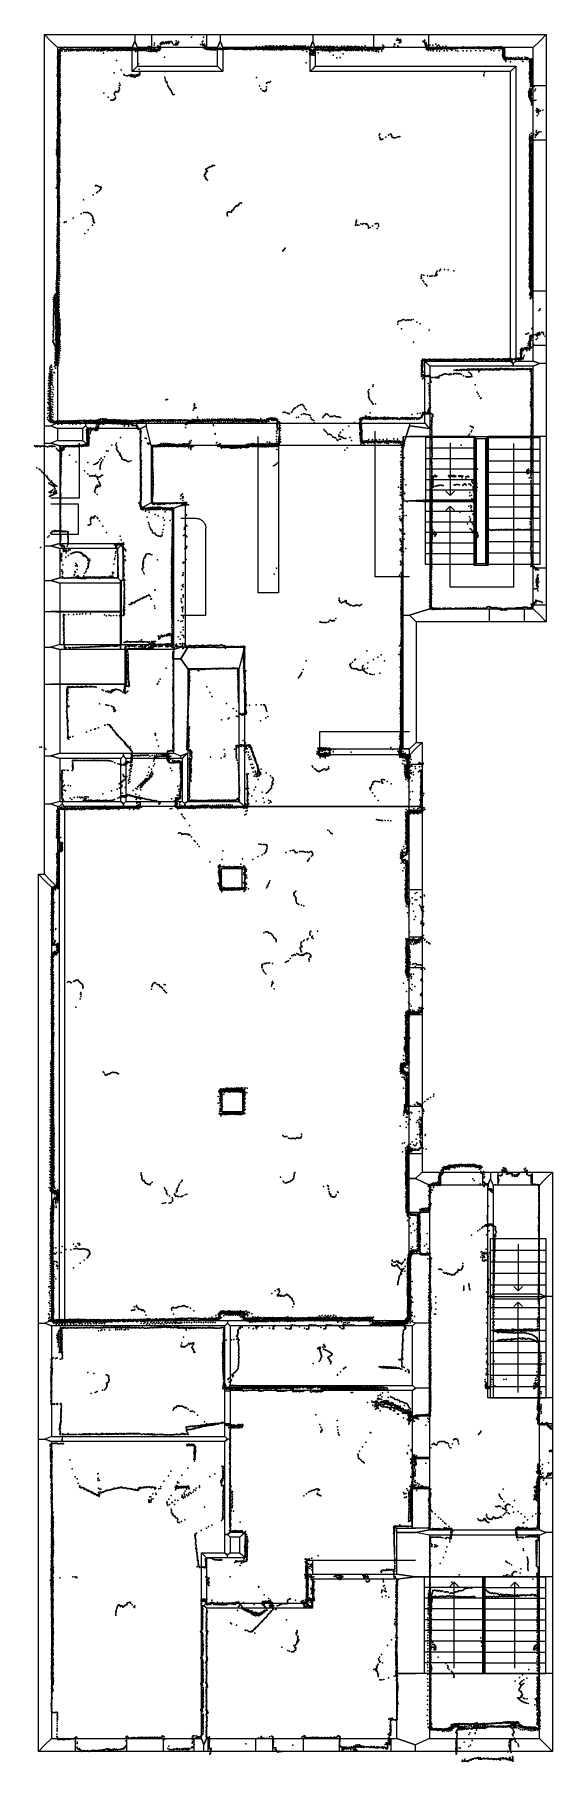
# Model space of a CAD drawing. Extents: x -15849 to -3885, y -12931 to 26984.
import ezdxf

# ---------------------------------------------------------------- set-up
doc = ezdxf.new("R2010")
doc.units = 0
for name, color, linetype in [('DOORS', 7, 'continuous'), ('P', 9, 'continuous'), ('ROOMS', 1, 'continuous'), ('THIN', 4, 'continuous'), ('WALLS', 3, 'continuous'), ('WINDOWS', 6, 'continuous')]:
    doc.layers.add(name, color=color, linetype=linetype)

msp = doc.modelspace()

# ---------------------------------------------------------------- linework, layer by layer
at = {"layer": 'DOORS'}
for points in [[(-6836.5, 18206.7), (-6836.5, 19086.7), (-6716.5, 19086.7), (-6716.5, 18206.7), (-6836.5, 18206.7)], [(-14372, 18001.5), (-13492, 18001.7), (-13491.9, 17881.7), (-14371.9, 17881.5), (-14372, 18001.5)], [(-10186.8, 18001.7), (-8312.8, 18001.7), (-8312.9, 17481.7), (-10186.8, 17481.7), (-10186.8, 18001.7)], [(-13978.4, 15102.9), (-15212.4, 15102.9), (-15212.4, 15222.9), (-13978.4, 15222.9), (-13978.4, 15102.9)], [(-13846, 14285.6), (-13846, 13725.6), (-13866, 13725.6), (-13866, 14285.6), (-13846, 14285.6)], [(-4537.7, 13410.3), (-5337.7, 13410.3), (-5337.7, 13710.3), (-4537.7, 13710.3), (-4537.7, 13410.3)], [(-13846, 13514.6), (-13846, 12954.6), (-13866, 12954.6), (-13866, 13514.6), (-13846, 13514.6)], [(-13752.4, 12073.8), (-13752.4, 12713.8), (-13732.4, 12713.8), (-13732.4, 12073.8), (-13752.4, 12073.8)], [(-11120.4, 10558), (-11120.4, 11278), (-11000.4, 11278), (-11000.4, 10558), (-11120.4, 10558)], [(-13736.7, 10106.9), (-13736.7, 9386.9), (-13856.7, 9386.9), (-13856.7, 10106.9), (-13736.7, 10106.9)], [(-12785.5, 10250.7), (-13585.5, 10250.7), (-13585.5, 10370.7), (-12785.5, 10370.7), (-12785.5, 10250.7)], [(-13401.2, 9260.4), (-12601.2, 9260.4), (-12601.2, 9140.4), (-13401.2, 9140.4), (-13401.2, 9260.4)], [(-6460.5, 691.5), (-5500.5, 691.5), (-5500.6, 391.5), (-6460.6, 391.5), (-6460.5, 691.5)], [(-5256.4, 284.9), (-5256.4, -515.1), (-5376.4, -515.1), (-5376.4, 284.9), (-5256.4, 284.9)], [(-7198.2, -1197.3), (-7198.2, -237.3), (-6728.2, -237.3), (-6728.2, -1197.3), (-7198.2, -1197.3)], [(-8042.9, -2742.2), (-7322.9, -2742.2), (-7322.9, -2862.2), (-8042.9, -2862.2), (-8042.9, -2742.2)], [(-11333.4, -4367.3), (-11333.4, -5127.6), (-11453.4, -5127.6), (-11453.4, -4367.3), (-11333.4, -4367.3)], [(-6726.8, -4942.7), (-6726.8, -5902.7), (-7116.8, -5902.7), (-7116.8, -4942.7), (-6726.8, -4942.7)], [(-4724, -7697.3), (-6198, -7697.3), (-6198, -7577.3), (-4724, -7577.3), (-4724, -7697.3)], [(-11875.1, -8434.4), (-11875.1, -9234.4), (-11995.1, -9234.4), (-11995.1, -8434.4), (-11875.1, -8434.4)], [(-9624.9, -9391.3), (-10344.9, -9391.3), (-10344.9, -9271.3), (-9624.9, -9271.3), (-9624.9, -9391.3)], [(-6085.2, -12400.4), (-4851.2, -12400.4), (-4851.2, -12700.4), (-6085.2, -12700.4), (-6085.2, -12400.4)]]:
    msp.add_lwpolyline(points, dxfattribs=at)
at = {"layer": 'P'}
for p in [(-13076, 26783), (-12948, 26770), (-12935, 26785), (-12927, 26754), (-12925, 26773), (-12914, 26797), (-12899, 26811), (-12890, 26780), (-12881, 26810), (-12866, 26780), (-12856, 26771), (-12854, 26789), (-12830, 26796), (-12817, 26812), (-12815, 26785), (-12806, 26813), (-12803, 26777), (-12794, 26801), (-12781, 26804), (-12766, 26821), (-12755, 26778), (-12743, 26784), (-12730, 26801), (-12716, 26822), (-12705, 26816), (-12692, 26822), (-12669, 26810), (-12659, 26777), (-12628, 26746), (-12604, 26750), (-12588, 26774), (-12580, 26836), (-12577, 26749), (-12576, 26785), (-12572, 26777), (-12568, 26785), (-12565, 26750), (-12559, 26763), (-12554, 26748), (-12553, 26758), (-12551, 26756), (-12549, 26753), (-12547, 26801), (-12546, 26788), (-12537, 26780), (-12527, 26812), (-12527, 26800), (-12525, 26826), (-12522, 26801), (-12227, 26926), (-12200, 26980), (-12018, 26757), (-11980, 26744), (-11974, 26813), (-11972, 26767), (-11969, 26813), (-11961, 26833), (-11950, 26748), (-11948, 26920), (-11924, 26763), (-7535, 26767), (-7523, 26744), (-7486, 26851), (-7464, 26892), (-7457, 26857), (-7450, 26873), (-7435, 26853), (-7430, 26865), (-7422, 26792), (-7414, 26848), (-7413, 26809), (-7407, 26862), (-7401, 26803), (-7396, 26869), (-7387, 26836), (-7386, 26810), (-6881, 26833), (-6867, 26813), (-6844, 26819), (-6839, 26815), (-6837, 26856), (-6832, 26858), (-6832, 26786), (-6827, 26796), (-6825, 26794), (-6824, 26758), (-6811, 26775), (-6803, 26749), (-6802, 26792), (-6801, 26759), (-6799, 26776), (-6576, 26758), (-15317, 26468), (-15316, 26432), (-15315, 26359), (-15314, 26395), (-15309, 26499), (-15306, 26532), (-15304, 26567), (-15287, 26356), (-15285, 26590), (-15280, 26493), (-15279, 26604), (-15278, 26625), (-15278, 26580), (-15278, 26451), (-15278, 26376), (-15278, 26347), (-15277, 26556), (-15277, 26471), (-15277, 26418), (-15276, 26381), (-15274, 26510), (-15272, 26414), (-15271, 26587), (-15270, 26627), (-15270, 26553), (-15269, 26502), (-15268, 26636), (-15268, 26446), (-15267, 26586), (-15267, 26415), (-15267, 26375), (-15266, 26544), (-15266, 26434), (-15263, 26585), (-15263, 26371), (-15262, 26350), (-15261, 26475), (-15261, 26458), (-15260, 26416), (-15259, 26510), (-15259, 26470), (-15259, 26389), (-15258, 26655), (-15258, 26598), (-15256, 26573), (-15255, 26487), (-15254, 26550), (-15251, 26612), (-15249, 26654), (-15249, 26501), (-15247, 26600), (-15242, 26622), (-15236, 26675), (-15233, 26660), (-15230, 26641), (-15214, 26658), (-15209, 26608), (-15205, 26653), (-15195, 26681), (-15182, 26650), (-15162, 26650), (-15161, 26692), (-15153, 26601), (-15149, 26641), (-15111, 26607), (-15110, 26642), (-15101, 26684), (-15095, 26646), (-15091, 26671), (-15066, 26634), (-15064, 26606), (-15053, 26642), (-15052, 26682), (-15031, 26640), (-15022, 26611), (-15015, 26644), (-15007, 26683), (-14992, 26638), (-14983, 26617), (-14977, 26643), (-14956, 26681), (-14955, 26636), (-14932, 26631), (-14931, 26612), (-14915, 26633), (-14912, 26681), (-14903, 26640), (-14880, 26635), (-14876, 26605), (-14860, 26678), (-14859, 26630), (-14833, 26607), (-14827, 26636), (-14814, 26676), (-14802, 26626), (-14796, 26612), (-14788, 26629), (-14776, 26680), (-14775, 26637), (-14760, 26639), (-14751, 26613), (-14739, 26633), (-14728, 26676), (-14726, 26640), (-14707, 26612), (-14694, 26641), (-14682, 26676), (-14675, 26640), (-14673, 26620), (-14643, 26678), (-14640, 26637), (-14624, 26635), (-14621, 26613), (-14605, 26682), (-14593, 26638), (-14583, 26615), (-14574, 26636), (-14566, 26686), (-14563, 26642), (-14537, 26612), (-14532, 26644), (-14516, 26644), (-14512, 26674), (-14486, 26605), (-14483, 26640), (-14469, 26644), (-14468, 26673), (-14461, 26619), (-14454, 26645), (-14439, 26646), (-14434, 26679), (-14408, 26607), (-14404, 26639), (-14382, 26667), (-14376, 26639), (-14370, 26610), (-14361, 26641), (-14354, 26678), (-14342, 26635), (-14331, 26640), (-14327, 26608), (-14305, 26671), (-14299, 26635), (-14291, 26611), (-14285, 26636), (-14274, 26612), (-14271, 26635), (-14265, 26671), (-14256, 26613), (-14254, 26551), (-14250, 26648), (-14233, 26642), (-14230, 26673), (-14227, 26622), (-14218, 26643), (-14194, 26676), (-14192, 26646), (-14174, 26609), (-14167, 26632), (-14165, 26650), (-14160, 26679), (-14141, 26614), (-14138, 26652), (-14124, 26654), (-14119, 26676), (-14116, 26642), (-14104, 26615), (-14102, 26635), (-14086, 26681), (-14086, 26631), (-14071, 26635), (-14062, 26610), (-14057, 26633), (-14034, 26619), (-14033, 26665), (-14032, 26638), (-14007, 26640), (-14005, 26675), (-14002, 26622), (-13992, 26638), (-13980, 26642), (-13964, 26669), (-13957, 26614), (-13957, 26382), (-13955, 26646), (-13932, 26654), (-13930, 26670), (-13924, 26618), (-13902, 26646), (-13897, 26675), (-13892, 26653), (-13891, 26620), (-13869, 26661), (-13859, 26673), (-13853, 26618), (-13849, 26639), (-13837, 26643), (-13826, 26625), (-13825, 26647), (-13822, 26669), (-13796, 26637), (-13790, 26674), (-13787, 26621), (-13785, 26642), (-13762, 26649), (-13760, 26677), (-13751, 26620), (-13736, 26646), (-13720, 26638), (-13714, 26666), (-13714, 26617), (-13708, 26639), (-13696, 26639), (-13684, 26622), (-13682, 26669), (-13659, 26640), (-13648, 26619), (-13646, 26666), (-13646, 26638), (-13634, 26640), (-13619, 26623), (-13614, 26667), (-13612, 26648), (-13587, 26674), (-13584, 26637), (-13583, 26620), (-13561, 26641), (-13557, 26677), (-13557, 26627), (-13537, 26637), (-13522, 26604), (-13521, 26673), (-13516, 26630), (-13509, 26611), (-13509, 26596), (-13505, 26635), (-13505, 26627), (-13487, 26621), (-13483, 26667), (-13482, 26636), (-13458, 26631), (-13455, 26671), (-13455, 26648), (-13447, 26614), (-13424, 26640), (-13422, 26670), (-13419, 26618), (-13401, 26638), (-13401, 26633), (-13391, 26670), (-13387, 26616), (-13377, 26634), (-13362, 26673), (-13358, 26619), (-13355, 26638), (-13344, 26639), (-13327, 26620), (-13325, 26667), (-13321, 26641), (-13312, 26650), (-13309, 26638), (-13304, 26613), (-13299, 26672), (-13296, 26619), (-13287, 26650), (-13280, 26663), (-13276, 26645), (-13256, 26608), (-13252, 26639), (-13248, 26651), (-13237, 26670), (-13231, 26657), (-13223, 26676), (-13220, 26653), (-13220, 26602), (-13214, 26705), (-13208, 26660), (-13207, 26638), (-13204, 26668), (-13202, 26704), (-13189, 26689), (-13183, 26592), (-13180, 26702), (-13168, 26626), (-13164, 26666), (-13162, 26650), (-13156, 26595), (-13147, 26601), (-13139, 26654), (-13139, 26646), (-13131, 26618), (-13130, 26600), (-13127, 26642), (-13116, 26640), (-13108, 26625), (-13099, 26647), (-13094, 26650), (-13093, 26591), (-13085, 26741), (-13083, 26659), (-13079, 26626), (-13071, 26644), (-13071, 26598), (-13070, 26647), (-13059, 26636), (-13048, 26621), (-13048, 26619), (-13043, 26650), (-13042, 26603), (-13042, 26599), (-13036, 26629), (-13024, 26607), (-13022, 26585), (-13021, 26624), (-13019, 26607), (-13003, 26637), (-13003, 26636), (-13001, 26642), (-12998, 26724), (-12994, 26626), (-12992, 26718), (-12986, 26673), (-12980, 26627), (-12978, 26677), (-12977, 26640), (-12974, 26616), (-12970, 26702), (-12970, 26649), (-12967, 26665), (-12960, 26680), (-12958, 26640), (-12955, 26648), (-12953, 26664), (-12950, 26712), (-12947, 26638), (-12946, 26641), (-12940, 26663), (-12937, 26696), (-12937, 26675), (-12936, 26671), (-12848, 26463), (-11969, 26737), (-11960, 26734), (-11955, 26680), (-11928, 26739), (-11920, 26726), (-11919, 26728), (-11918, 26655), (-11912, 26684), (-11898, 26711), (-11895, 26687), (-11892, 26659), (-11886, 26707), (-11882, 26654), (-11876, 26655), (-11866, 26639), (-11865, 26661), (-11855, 26658), (-11845, 26646), (-11842, 26636), (-11833, 26655), (-11817, 26652), (-11809, 26666), (-11807, 26643), (-11805, 26642), (-11792, 26646), (-11786, 26663), (-11783, 26644), (-11773, 26629), (-11765, 26651), (-11761, 26654), (-11757, 26643), (-11756, 26662), (-11753, 26632), (-11744, 26650), (-11737, 26650), (-11723, 26649), (-11714, 26634), (-11709, 26648), (-11709, 26630), (-11703, 26628), (-11702, 26651), (-11696, 26668), (-11690, 26634), (-11688, 26645), (-11686, 26640), (-11674, 26638), (-11667, 26632), (-11658, 26648), (-11657, 26644), (-11656, 26662), (-11649, 26636), (-11640, 26646), (-11634, 26642), (-11628, 26650), (-11626, 26633), (-11625, 26652), (-11616, 26648), (-11615, 26640), (-11614, 26658), (-11613, 26648), (-11607, 26660), (-11596, 26651), (-11593, 26662), (-11582, 26652), (-11574, 26666), (-11573, 26647), (-11556, 26672), (-11556, 26641), (-11555, 26649), (-11553, 26648), (-11552, 26647), (-11549, 26666), (-11524, 26651), (-11522, 26637), (-11516, 26655), (-11514, 26640), (-11493, 26651), (-11491, 26659), (-11490, 26662), (-11490, 26642), (-11487, 26669), (-11485, 26639), (-11474, 26662), (-11472, 26650), (-11466, 26647), (-11450, 26646), (-11448, 26654), (-11431, 26661), (-11430, 26654), (-11428, 26673), (-11428, 26643), (-11417, 26658), (-11409, 26644), (-11393, 26656), (-11389, 26654), (-11370, 26660), (-11370, 26646), (-11369, 26665), (-11357, 26655), (-11352, 26654), (-11351, 26673), (-11348, 26668), (-11338, 26662), (-11335, 26661), (-11325, 26654), (-11312, 26651), (-11309, 26658), (-11308, 26663), (-11299, 26675), (-11299, 26653), (-11295, 26652), (-11293, 26658), (-11272, 26652), (-11270, 26671), (-11264, 26654), (-11252, 26671), (-11251, 26647), (-11235, 26654), (-11234, 26652), (-11231, 26646), (-11229, 26662), (-11224, 26670), (-11220, 26646), (-11218, 26663), (-11218, 26651), (-11202, 26640), (-11201, 26652), (-11196, 26658), (-11182, 26659), (-11182, 26644), (-11173, 26645), (-11172, 26654), (-11154, 26668), (-11152, 26645), (-11151, 26654), (-11135, 26652), (-11134, 26671), (-11133, 26645), (-11123, 26647), (-11115, 26672), (-11115, 26647), (-11114, 26655), (-11100, 26655), (-11097, 26649), (-11091, 26666), (-11086, 26651), (-11068, 26652), (-11058, 26647), (-11057, 26674), (-11049, 26655), (-11045, 26652), (-11044, 26672), (-11040, 26642), (-11036, 26638), (-11035, 26649), (-11018, 26642), (-11015, 26659), (-11002, 26648), (-11001, 26648), (-10991, 26637), (-10986, 26650), (-10984, 26654), (-10982, 26671), (-10981, 26652), (-10976, 26656), (-10962, 26642), (-10948, 26649), (-10943, 26640), (-10939, 26658), (-10935, 26643), (-10931, 26675), (-10925, 26645), (-10922, 26648), (-10919, 26654), (-10906, 26657), (-10888, 26657), (-10887, 26646), (-10879, 26653), (-10870, 26673), (-10870, 26632), (-10869, 26646), (-10866, 26662), (-10853, 26657), (-10850, 26659), (-10833, 26657), (-10828, 26639), (-10819, 26652), (-10817, 26653), (-10814, 26650), (-10811, 26671), (-10798, 26660), (-10798, 26653), (-10793, 26637), (-10777, 26655), (-10777, 26647), (-10772, 26655), (-10755, 26659), (-10753, 26670), (-10750, 26665), (-10742, 26655), (-10738, 26656), (-10731, 26708), (-10729, 26659), (-10723, 26657), (-10723, 26653), (-10720, 26656), (-10704, 26651), (-10702, 26653), (-10700, 26670), (-10699, 26635), (-10685, 26648), (-10679, 26637), (-10678, 26658), (-10675, 26661), (-10666, 26655), (-10663, 26653), (-10654, 26652), (-10651, 26701), (-10651, 26673), (-10648, 26645), (-10642, 26654), (-10637, 26657), (-10629, 26644), (-10624, 26683), (-10621, 26658), (-10621, 26655), (-10612, 26647), (-10604, 26675), (-10598, 26657), (-10595, 26643), (-10585, 26707), (-10577, 26659), (-10576, 26650), (-10562, 26654), (-10562, 26632), (-10561, 26653), (-10559, 26692), (-10558, 26649), (-10545, 26671), (-10542, 26639), (-10540, 26650), (-10537, 26657), (-10528, 26647), (-10523, 26638), (-10520, 26710), (-10515, 26655), (-10512, 26661), (-10504, 26650), (-10495, 26724), (-10493, 26669), (-10491, 26695), (-10490, 26662), (-10486, 26646), (-10476, 26654), (-10476, 26636), (-10469, 26656), (-10464, 26655), (-10461, 26628), (-10453, 26714), (-10453, 26657), (-10436, 26665), (-10436, 26658), (-10433, 26654), (-10426, 26698), (-10423, 26657), (-10416, 26650), (-10416, 26643), (-10415, 26721), (-10415, 26655), (-10414, 26633), (-10397, 26650), (-10391, 26668), (-10387, 26638), (-10386, 26714), (-10385, 26658), (-10368, 26653), (-10367, 26635), (-10366, 26656), (-10363, 26655), (-10361, 26645), (-10358, 26692), (-10348, 26652), (-10347, 26657), (-10346, 26634), (-10343, 26645), (-10337, 26664), (-10336, 26720), (-10327, 26644), (-10326, 26651), (-10326, 26649), (-10320, 26715), (-10305, 26631), (-10299, 26655), (-10294, 26667), (-10292, 26695), (-10290, 26651), (-10278, 26655), (-10278, 26636), (-10272, 26645), (-10271, 26660), (-10269, 26676), (-10259, 26632), (-10257, 26721), (-10253, 26719), (-10248, 26660), (-10238, 26653), (-10236, 26656), (-10227, 26700), (-10223, 26662), (-10220, 26651), (-10209, 26635), (-10204, 26667), (-10203, 26658), (-10201, 26660), (-10187, 26711), (-10185, 26635), (-10184, 26660), (-10177, 26720), (-10175, 26674), (-10168, 26668), (-10166, 26644), (-10166, 26631), (-10159, 26707), (-10153, 26658), (-10149, 26649), (-10146, 26667), (-10142, 26631), (-10135, 26676), (-10131, 26649), (-10129, 26660), (-10121, 26718), (-10120, 26629), (-10113, 26647), (-10106, 26657), (-10100, 26652), (-10098, 26721), (-10097, 26660), (-10093, 26714), (-10088, 26675), (-10079, 26668), (-10077, 26662), (-10074, 26650), (-10062, 26662), (-10062, 26656), (-10061, 26638), (-10054, 26713), (-10047, 26667), (-10039, 26670), (-10032, 26641), (-10027, 26714), (-10026, 26654), (-10025, 26643), (-10024, 26657), (-10019, 26709), (-10018, 26669), (-10012, 26679), (-10009, 26654), (-10007, 26641), (-9997, 26665), (-9990, 26660), (-9988, 26710), (-9975, 26648), (-9973, 26654), (-9972, 26665), (-9966, 26676), (-9960, 26698), (-9956, 26655), (-9951, 26646), (-9950, 26661), (-9943, 26667), (-9939, 26711), (-9938, 26658), (-9937, 26663), (-9932, 26640), (-9926, 26676), (-9922, 26705), (-9921, 26657), (-9919, 26665), (-9904, 26668), (-9899, 26646), (-9894, 26701), (-9890, 26679), (-9889, 26668), (-9885, 26661), (-9884, 26655), (-9877, 26641), (-9871, 26660), (-9861, 26728), (-9855, 26702), (-9854, 26639), (-9853, 26650), (-9851, 26663), (-9846, 26675), (-9834, 26668), (-9833, 26665), (-9827, 26717), (-9823, 26654), (-9823, 26642), (-9816, 26665), (-9814, 26661), (-9798, 26670), (-9794, 26644), (-9790, 26704), (-9784, 26655), (-9783, 26727), (-9780, 26667), (-9780, 26655), (-9768, 26641), (-9762, 26655), (-9761, 26717), (-9754, 26666), (-9749, 26670), (-9745, 26658), (-9743, 26640), (-9739, 26649), (-9732, 26660), (-9722, 26709), (-9712, 26643), (-9710, 26662), (-9706, 26661), (-9704, 26725), (-9696, 26667), (-9694, 26710), (-9692, 26663), (-9689, 26637), (-9671, 26662), (-9662, 26670), (-9657, 26718), (-9656, 26673), (-9654, 26644), (-9648, 26616), (-9639, 26662), (-9637, 26660), (-9628, 26689), (-9625, 26713), (-9623, 26679), (-9622, 26665), (-9622, 26645), (-9602, 26672), (-9596, 26642), (-9589, 26723), (-9587, 26663), (-9569, 26662), (-9567, 26676), (-9567, 26642), (-9563, 26675), (-9560, 26594), (-9550, 26670), (-9545, 26693), (-9537, 26676), (-9533, 26646), (-9523, 26704), (-9516, 26664), (-9513, 26670), (-9512, 26665), (-9501, 26646), (-9501, 26622), (-9496, 26685), (-9495, 26545), (-9488, 26528), (-9487, 26666), (-9483, 26623), (-9480, 26648), (-9477, 26515), (-9476, 26604), (-9471, 26586), (-9466, 26694), (-9463, 26545), (-9459, 26515), (-9458, 26694), (-9450, 26590), (-9448, 26640), (-9446, 26535), (-9446, 26524), (-9442, 26620), (-9441, 26543), (-9435, 26510), (-9434, 26595), (-9433, 26556), (-9430, 26695), (-9412, 26594), (-9409, 26616), (-9407, 26532), (-9401, 26569), (-9401, 26511), (-9397, 26557), (-9394, 26643), (-9393, 26626), (-9391, 26691), (-9385, 26591), (-9378, 26629), (-9376, 26648), (-9372, 26645), (-9372, 26634), (-9372, 26633), (-9366, 26567), (-9362, 26703), (-9358, 26642), (-9355, 26633), (-9349, 26650), (-9342, 26636), (-9338, 26634), (-9325, 26656), (-9325, 26634), (-9324, 26704), (-9306, 26635), (-9302, 26626), (-9296, 26717), (-9294, 26564), (-9292, 26656), (-9288, 26635), (-9279, 26635), (-9258, 26702), (-9251, 26636), (-9250, 26648), (-9250, 26644), (-9247, 26627), (-9232, 26653), (-9230, 26631), (-9229, 26655), (-9228, 26713), (-9221, 26636), (-9216, 26637), (-9201, 26656), (-9196, 26609), (-9194, 26638), (-9193, 26695), (-9187, 26646), (-9179, 26645), (-9171, 26657), (-9162, 26714), (-9162, 26644), (-9156, 26632), (-9156, 26612), (-9145, 26635), (-9138, 26654), (-9138, 26645), (-9134, 26650), (-9127, 26632), (-9125, 26693), (-9123, 26610), (-9118, 26644), (-9110, 26639), (-9109, 26632), (-9095, 26713), (-9091, 26641), (-9090, 26638), (-9082, 26655), (-9081, 26615), (-9073, 26650), (-9073, 26631), (-9067, 26638), (-9066, 26662), (-9066, 26650), (-9059, 26699), (-9051, 26611), (-9048, 26641), (-9037, 26630), (-9030, 26655), (-9028, 26718), (-9027, 26584), (-9017, 26645), (-9016, 26648), (-9014, 26624), (-9001, 26620), (-8997, 26645), (-8995, 26695), (-8993, 26701), (-8988, 26659), (-8988, 26648), (-8978, 26610), (-8976, 26634), (-8976, 26623), (-8968, 26646), (-8962, 26711), (-8961, 26646), (-8960, 26654), (-8956, 26627), (-8947, 26630), (-8947, 26509), (-8943, 26654), (-8943, 26609), (-8940, 26635), (-8928, 26631), (-8926, 26703), (-8922, 26652), (-8915, 26653), (-8912, 26633), (-8895, 26616), (-8888, 26648), (-8888, 26641), (-8884, 26635), (-8879, 26627), (-8878, 26644), (-8869, 26645), (-8869, 26446), (-8859, 26706), (-8857, 26649), (-8857, 26616), (-8851, 26642), (-8849, 26648), (-8845, 26642), (-8835, 26634), (-8833, 26649), (-8833, 26640), (-8827, 26610), (-8822, 26661), (-8810, 26630), (-8799, 26655), (-8795, 26643), (-8792, 26452), (-8791, 26633), (-8790, 26638), (-8787, 26653), (-8781, 26613), (-8778, 26638), (-8775, 26664), (-8764, 26636), (-8761, 26714), (-8759, 26638), (-8754, 26630), (-8743, 26640), (-8741, 26667), (-8739, 26642), (-8735, 26652), (-8733, 26645), (-8720, 26627), (-8718, 26647), (-8716, 26541), (-8710, 26651), (-8696, 26657), (-8695, 26716), (-8684, 26631), (-8680, 26653), (-8680, 26651), (-8679, 26626), (-8662, 26652), (-8662, 26647), (-8661, 26632), (-8656, 26615), (-8648, 26659), (-8644, 26636), (-8639, 26619), (-8636, 26655), (-8627, 26719), (-8624, 26643), (-8619, 26612), (-8618, 26654), (-8605, 26647), (-8603, 26703), (-8601, 26636), (-8593, 26705), (-8593, 26654), (-8591, 26651), (-8586, 26643), (-8577, 26638), (-8570, 26616), (-8568, 26641), (-8567, 26648), (-8561, 26708), (-8559, 26648), (-8552, 26634), (-8549, 26639), (-8546, 26650), (-8544, 26658), (-8541, 26645), (-8529, 26644), (-8529, 26615), (-8526, 26699), (-8525, 26704), (-8522, 26643), (-8512, 26660), (-8511, 26636), (-8496, 26661), (-8495, 26699), (-8492, 26662), (-8491, 26639), (-8490, 26637), (-8482, 26616), (-8467, 26650), (-8462, 26655), (-8460, 26695), (-8457, 26657), (-8447, 26707), (-8447, 26653), (-8446, 26637), (-8436, 26650), (-8431, 26620), (-8426, 26718), (-8423, 26636), (-8413, 26656), (-8412, 26641), (-8398, 26612), (-8395, 26652), (-8394, 26635), (-8393, 26693), (-8372, 26651), (-8371, 26642), (-8368, 26705), (-8365, 26641), (-8360, 26708), (-8360, 26660), (-8357, 26655), (-8354, 26613), (-8349, 26650), (-8346, 26640), (-8341, 26637), (-8327, 26684), (-8325, 26659), (-8323, 26638), (-8317, 26656), (-8311, 26661), (-8298, 26617), (-8297, 26656), (-8290, 26707), (-8287, 26652), (-8285, 26642), (-8272, 26651), (-8271, 26606), (-8270, 26646), (-8264, 26661), (-8263, 26661), (-8251, 26643), (-8241, 26659), (-8231, 26643), (-8230, 26654), (-8211, 26720), (-8211, 26648), (-8209, 26645), (-8208, 26616), (-8190, 26647), (-8188, 26646), (-8177, 26629), (-8159, 26629), (-8157, 26616), (-8156, 26651), (-8154, 26668), (-8144, 26655), (-8144, 26639), (-8131, 26645), (-8124, 26632), (-8122, 26641), (-8121, 26657), (-8118, 26611), (-8114, 26663), (-8110, 26642), (-8101, 26651), (-8099, 26661), (-8099, 26644), (-8093, 26663), (-8080, 26654), (-8077, 26665), (-8077, 26640), (-8058, 26657), (-8057, 26616), (-8050, 26654), (-8046, 26645), (-8039, 26637), (-8036, 26662), (-8029, 26604), (-8027, 26651), (-8015, 26656), (-8010, 26671), (-8006, 26667), (-7992, 26663), (-7991, 26647), (-7985, 26635), (-7980, 26602), (-7974, 26650), (-7970, 26664), (-7950, 26642), (-7950, 26591), (-7949, 26633), (-7947, 26668), (-7943, 26664), (-7941, 26651), (-7931, 26660), (-7927, 26627), (-7918, 26645), (-7913, 26630), (-7911, 26655), (-7903, 26587), (-7889, 26649), (-7889, 26646), (-7889, 26640), (-7884, 26652), (-7881, 26670), (-7871, 26648), (-7863, 26649), (-7860, 26669), (-7843, 26645), (-7833, 26642), (-7828, 26644), (-7825, 26600), (-7822, 26645), (-7808, 26651), (-7803, 26738), (-7797, 26676), (-7797, 26656), (-7795, 26664), (-7787, 26704), (-7783, 26680), (-7778, 26713), (-7552, 26708), (-7457, 26726), (-7445, 26703), (-6818, 26730), (-6813, 26698), (-6809, 26729), (-6805, 26673), (-6803, 26743), (-6796, 26720), (-6795, 26648), (-6793, 26715), (-6793, 26689), (-6781, 26667), (-6779, 26690), (-6778, 26738), (-6778, 26635), (-6770, 26676), (-6770, 26646), (-6762, 26655), (-6758, 26619), (-6754, 26680), (-6752, 26670), (-6742, 26673), (-6741, 26646), (-6733, 26648), (-6720, 26738), (-6718, 26678), (-6714, 26638), (-6711, 26645), (-6707, 26656), (-6694, 26614), (-6692, 26652), (-6691, 26676), (-6683, 26655), (-6681, 26668), (-6664, 26661), (-6662, 26676), (-6652, 26653), (-6651, 26739), (-6646, 26637), (-6641, 26605), (-6636, 26662), (-6633, 26676), (-6631, 26642), (-6627, 26643), (-6613, 26664), (-6606, 26675), (-6605, 26663), (-6601, 26643), (-6591, 26673), (-6579, 26656), (-6575, 26677), (-6574, 26673), (-6562, 26657), (-6558, 26653), (-6557, 26606), (-6550, 26721), (-6547, 26676), (-6545, 26643), (-6532, 26659), (-6529, 26659), (-6518, 26655), (-6516, 26670), (-6514, 26679), (-6510, 26742), (-6509, 26662), (-6503, 26659), (-6496, 26598), (-6492, 26670), (-6484, 26679), (-6483, 26711), (-6479, 26663), (-6479, 26650), (-6458, 26639), (-6453, 26681), (-6450, 26667), (-6444, 26660), (-6441, 26668), (-6430, 26669), (-6428, 26674), (-6425, 26678), (-6417, 26654), (-6416, 26706), (-6400, 26670), (-6393, 26679), (-6392, 26665), (-6391, 26672), (-6387, 26609), (-6384, 26656), (-6370, 26662), (-6366, 26674), (-6351, 26671), (-6344, 26712), (-6342, 26672), (-6340, 26669), (-6334, 26656), (-6332, 26674), (-6330, 26649), (-6315, 26605), (-6310, 26662), (-6300, 26660), (-6296, 26685), (-6292, 26656), (-6291, 26660), (-6282, 26672), (-6279, 26666), (-6271, 26678), (-6263, 26654), (-6261, 26664), (-6242, 26661), (-6238, 26679), (-6236, 26649), (-6232, 26662), (-6224, 26673), (-6214, 26670), (-6211, 26681), (-6206, 26615), (-6205, 26680), (-6203, 26650), (-6184, 26671), (-6178, 26675), (-6170, 26675), (-6168, 26654), (-6165, 26671), (-6156, 26673), (-6144, 26676), (-6138, 26651), (-6137, 26674), (-6117, 26670), (-6114, 26616), (-6110, 26678), (-6108, 26669), (-6096, 26662), (-6080, 26675), (-6078, 26668), (-6070, 26686), (-6070, 26598), (-6069, 26665), (-6059, 26669), (-6040, 26682), (-6040, 26681), (-6020, 26667), (-6017, 26669), (-6006, 26669), (-6001, 26669), (-5999, 26688), (-5972, 26660), (-5957, 26697), (-5953, 26669), (-5950, 26609), (-5943, 26668), (-5934, 26683), (-5931, 26689), (-5924, 26682), (-5906, 26672), (-5896, 26674), (-5895, 26692), (-5886, 26670), (-5866, 26685), (-5866, 26664), (-5865, 26606), (-5847, 26670), (-5838, 26669), (-5829, 26679), (-5825, 26691), (-5808, 26662), (-5796, 26678), (-5788, 26692), (-5788, 26671), (-5779, 26680), (-5771, 26605), (-5756, 26688), (-5750, 26664), (-5740, 26667), (-5730, 26667), (-5719, 26690), (-5701, 26664), (-5697, 26677), (-5680, 26676), (-5679, 26694), (-5678, 26666), (-5671, 26675), (-5654, 26683), (-5653, 26612), (-5651, 26679), (-5631, 26672), (-5622, 26668), (-5606, 26674), (-5602, 26697), (-5601, 26674), (-5590, 26659), (-5573, 26690), (-5572, 26660), (-5571, 26673), (-5554, 26611), (-5542, 26669), (-5535, 26690), (-5522, 26670), (-5510, 26677), (-5508, 26663), (-5494, 26662), (-5491, 26695), (-5487, 26680), (-5483, 26659), (-5472, 26670), (-5467, 26606), (-5456, 26653), (-5455, 26693), (-5455, 26674), (-5445, 26653), (-5425, 26654), (-5418, 26691), (-5414, 26656), (-5412, 26677), (-5391, 26680), (-5383, 26681), (-5381, 26663), (-5380, 26691), (-5378, 26654), (-5361, 26675), (-5352, 26652), (-5349, 26676), (-5342, 26689), (-5330, 26662), (-5324, 26657), (-5318, 26665), (-5308, 26665), (-5307, 26632), (-5304, 26625), (-5299, 26692), (-5274, 26674), (-5272, 26652), (-5269, 26683), (-5253, 26675), (-5250, 26700), (-5239, 26610), (-5237, 26658), (-5219, 26674), (-5212, 26699), (-5207, 26651), (-5198, 26670), (-5190, 26660), (-5171, 26697), (-5165, 26671), (-5156, 26667), (-5149, 26685), (-5134, 26662), (-5124, 26702), (-5118, 26674), (-5114, 26615), (-5085, 26671), (-5083, 26657), (-5080, 26704), (-5061, 26673), (-5054, 26690), (-5048, 26658), (-5044, 26683), (-5039, 26671), (-5037, 26633), (-5037, 26529), (-5035, 26495), (-5034, 26601), (-5030, 26670), (-5030, 26568), (-5028, 26466), (-5026, 26550), (-5025, 26674), (-5021, 26652), (-5020, 26521), (-5017, 26488), (-5016, 26419), (-5014, 26442), (-5012, 26618), (-5004, 26506), (-5003, 26672), (-5003, 26545), (-5000, 26582), (-4996, 26615), (-4995, 26664), (-4995, 26611), (-4993, 26476), (-4993, 26431), (-4990, 26649), (-4990, 26574), (-4990, 26458), (-4989, 26587), (-4989, 26507), (-4988, 26555), (-4988, 26428), (-4987, 26580), (-4987, 26473), (-4987, 26423), (-4987, 26409), (-4986, 26480), (-4984, 26610), (-4984, 26467), (-4983, 26505), (-4976, 26394), (-4967, 26442), (-4965, 26422), (-4961, 26361), (-4958, 26410), (-4957, 26453), (-4948, 26408), (-4942, 26422), (-4940, 26412), (-4914, 26451), (-4912, 26434), (-4906, 26421), (-4900, 26409), (-4895, 26424), (-4885, 26422), (-4877, 26416), (-4865, 26456), (-4857, 26411), (-4857, 26407), (-4855, 26355), (-4851, 26412), (-4843, 26415), (-4831, 26446), (-4828, 26422), (-4813, 26426), (-4806, 26412), (-4786, 26445), (-4779, 26421), (-4771, 26416), (-4760, 26411), (-4757, 26426), (-4747, 26415), (-4738, 26407), (-4734, 26415), (-4730, 26454), (-4721, 26418), (-4705, 26419), (-4700, 26412), (-4686, 26413), (-4675, 26459), (-4661, 26412), (-4658, 26418), (-4643, 26435), (-4642, 26449), (-4636, 26413), (-4625, 26424), (-4612, 26408), (-4609, 26420), (-4598, 26432), (-4597, 26411), (-4589, 26405), (-4587, 26454), (-4573, 26411), (-4573, 26408), (-4567, 26358), (-4541, 26416), (-4525, 26462), (-4519, 26415), (-4507, 26425), (-4502, 26413), (-4485, 26456), (-4477, 26410), (-4472, 26410), (-4465, 26431), (-4464, 26419), (-4460, 26414), (-4451, 26444), (-4428, 26426), (-4425, 26358), (-4419, 26412), (-4416, 26399), (-4415, 26418), (-4414, 26367), (-4403, 26415), (-4390, 26402), (-4382, 26372), (-4379, 26375), (-4377, 26416), (-4372, 26363), (-4369, 26420), (-4369, 26381), (-4361, 26394), (-4359, 26407), (-15329, 26061), (-15325, 26025), (-15321, 26225), (-15320, 26122), (-15318, 26189), (-15317, 26257), (-15313, 26290), (-15312, 26151), (-15312, 25951), (-15310, 26322), (-15307, 26161), (-15304, 26127), (-15302, 26024), (-15302, 25992), (-15302, 25959), (-15301, 26090), (-15301, 26057), (-15299, 26191), (-15292, 26111), (-15292, 26094), (-15290, 26005), (-15288, 25986), (-15288, 25952), (-15287, 26284), (-15287, 26054), (-15286, 26216), (-15286, 26036), (-15285, 26124), (-15284, 26317), (-15283, 26248), (-15283, 26142), (-15281, 26290), (-15281, 26269), (-15280, 26081), (-15279, 26292), (-15279, 26156), (-15279, 26041), (-15278, 26166), (-15277, 25999), (-15276, 26190), (-15276, 25971), (-15275, 26208), (-15271, 26334), (-15271, 26249), (-15270, 26081), (-15269, 26241), (-15267, 26277), (-15266, 26255), (-15265, 26218), (-15264, 26206), (-15263, 26311), (-15262, 26122), (-15262, 25955), (-15261, 26038), (-15260, 26329), (-15260, 25996), (-15259, 26162), (-15256, 26079), (-14013, 26097), (-13846, 26169), (-13786, 26062), (-13769, 26048), (-13729, 26027), (-13700, 26032), (-13674, 26042), (-13664, 26040), (-13645, 26042), (-13634, 26019), (-13626, 26045), (-13612, 26060), (-13602, 26013), (-13600, 26052), (-13576, 26016), (-13568, 26045), (-13559, 26048), (-13554, 26007), (-13542, 26001), (-13539, 26042), (-13523, 26000), (-13509, 26044), (-13503, 26022), (-13494, 26023), (-13477, 26060), (-13467, 26030), (-13464, 26049), (-13450, 26063), (-13446, 26305), (-13443, 26038), (-13432, 26187), (-13428, 26056), (-13423, 26067), (-13422, 26107), (-13420, 26057), (-13415, 26073), (-13411, 26131), (-12843, 26130), (-12837, 25998), (-12830, 25957), (-10721, 25995), (-9578, 26334), (-5468, 26031), (-5466, 26061), (-5458, 26110), (-5420, 26251), (-4419, 26090), (-4417, 26124), (-4417, 26058), (-4417, 25960), (-4416, 25993), (-4410, 26264), (-4410, 26230), (-4407, 26199), (-4406, 26301), (-4406, 26165), (-4406, 26031), (-4405, 26336), (-4392, 26252), (-4392, 26058), (-4392, 25992), (-4391, 26226), (-4389, 26160), (-4389, 26093), (-4389, 26056), (-4389, 25961), (-4386, 26128), (-4385, 26174), (-4385, 26017), (-4384, 26301), (-4384, 26215), (-4384, 26135), (-4383, 26267), (-4383, 25951), (-4382, 25979), (-4380, 25981), (-4379, 26334), (-4379, 26033), (-4377, 26202), (-4375, 26109), (-4375, 26099), (-4373, 26247), (-4373, 25955), (-4372, 26296), (-4372, 26095), (-4370, 26174), (-4370, 26068), (-4369, 26254), (-4369, 26158), (-4369, 26142), (-4368, 26318), (-4368, 25986), (-4367, 26176), (-4367, 26015), (-4366, 26223), (-4366, 26207), (-4366, 26116), (-4365, 26303), (-4365, 26288), (-4365, 26273), (-4365, 26018), (-4364, 26339), (-4362, 26137), (-4361, 26048), (-4361, 25980), (-4356, 26217), (-4354, 26100), (-4352, 26061), (-15325, 25669), (-15318, 25825), (-15318, 25572), (-15317, 25603), (-15314, 25758), (-15312, 25836), (-15311, 25900), (-15311, 25631), (-15310, 25866), (-15308, 25929), (-15307, 25850), (-15306, 25801), (-15305, 25736), (-15305, 25704), (-15303, 25610), (-15302, 25766), (-15298, 25596), (-15297, 25827), (-15297, 25778), (-15297, 25701), (-15296, 25580), (-15296, 25576), (-15295, 25907), (-15295, 25715), (-15293, 25856), (-15293, 25636), (-15292, 25666), (-15292, 25607), (-15291, 25870), (-15290, 25805), (-15290, 25681), (-15289, 25635), (-15289, 25561), (-15288, 25789), (-15286, 25933), (-15286, 25724), (-15286, 25717), (-15286, 25664), (-15285, 25753), (-15285, 25550), (-15283, 25843), (-15281, 25793), (-15281, 25737), (-15279, 25605), (-15277, 25751), (-15277, 25679), (-15277, 25669), (-15276, 25888), (-15275, 25919), (-15275, 25875), (-15274, 25710), (-15272, 25916), (-15271, 25833), (-15269, 25629), (-15267, 25627), (-15267, 25586), (-15263, 25790), (-15262, 25914), (-15261, 25708), (-15260, 25666), (-15259, 25748), (-15257, 25830), (-15255, 25872), (-15253, 25584), (-15252, 25624), (-14246, 25630), (-14006, 25611), (-14000, 25631), (-13997, 25586), (-13988, 25655), (-13977, 25670), (-13957, 25657), (-13931, 25662), (-13912, 25680), (-13910, 25661), (-13903, 25694), (-13897, 25803), (-13892, 25760), (-13892, 25710), (-13890, 25724), (-13889, 25858), (-13885, 25733), (-13875, 25815), (-12822, 25922), (-12807, 25881), (-12791, 25895), (-12785, 25862), (-12779, 25813), (-12773, 25803), (-12766, 25787), (-12746, 25761), (-12732, 25739), (-12719, 25720), (-12714, 25709), (-12695, 25690), (-12683, 25663), (-12677, 25655), (-12672, 25637), (-12667, 25630), (-12657, 25595), (-12636, 25602), (-12630, 25600), (-12623, 25601), (-10653, 25797), (-10620, 25731), (-10582, 25689), (-10565, 25680), (-10550, 25678), (-10536, 25670), (-10521, 25673), (-10511, 25688), (-10498, 25689), (-10490, 25851), (-10490, 25721), (-10488, 25773), (-10480, 25870), (-10453, 25882), (-10423, 25878), (-10397, 25898), (-4435, 25663), (-4432, 25603), (-4429, 25634), (-4427, 25575), (-4424, 25699), (-4414, 25658), (-4410, 25630), (-4409, 25740), (-4405, 25901), (-4404, 25626), (-4404, 25603), (-4403, 25934), (-4403, 25549), (-4402, 25573), (-4401, 25587), (-4400, 25872), (-4397, 25891), (-4395, 25924), (-4394, 25780), (-4394, 25666), (-4392, 25918), (-4390, 25831), (-4389, 25847), (-4389, 25627), (-4388, 25705), (-4385, 25685), (-4384, 25931), (-4383, 25900), (-4382, 25861), (-4382, 25706), (-4380, 25940), (-4377, 25657), (-4376, 25692), (-4376, 25681), (-4374, 25807), (-4373, 25606), (-4372, 25640), (-4372, 25628), (-4371, 25939), (-4371, 25903), (-4371, 25900), (-4371, 25629), (-4371, 25584), (-4370, 25873), (-4370, 25825), (-4369, 25827), (-4369, 25824), (-4367, 25826), (-4366, 25883), (-4365, 25928), (-4365, 25791), (-4363, 25861), (-4362, 25726), (-4361, 25822), (-4359, 25800), (-4359, 25789), (-4349, 25746), (-4346, 25752), (-4343, 25794), (-4340, 25755), (-4336, 25795), (-4315, 25784), (-4313, 25802), (-4308, 25783), (-4300, 25798), (-4288, 25683), (-4278, 25724), (-15322, 25482), (-15320, 25543), (-15320, 25270), (-15319, 25240), (-15316, 25298), (-15315, 25509), (-15313, 25387), (-15310, 25446), (-15310, 25325), (-15310, 25177), (-15308, 25414), (-15308, 25353), (-15306, 25458), (-15306, 25147), (-15304, 25251), (-15303, 25441), (-15302, 25400), (-15301, 25220), (-15300, 25251), (-15299, 25509), (-15299, 25396), (-15299, 25357), (-15298, 25384), (-15298, 25277), (-15298, 25160), (-15297, 25538), (-15297, 25454), (-15297, 25425), (-15297, 25329), (-15297, 25188), (-15296, 25545), (-15296, 25411), (-15296, 25236), (-15296, 25223), (-15295, 25522), (-15295, 25275), (-15293, 25478), (-15293, 25363), (-15293, 25303), (-15292, 25300), (-15291, 25512), (-15291, 25332), (-15290, 25195), (-15290, 25182), (-15289, 25453), (-15288, 25481), (-15288, 25479), (-15288, 25168), (-15287, 25423), (-15283, 25351), (-15280, 25219), (-15279, 25217), (-15279, 25179), (-15278, 25255), (-15277, 25502), (-15277, 25335), (-15276, 25464), (-15275, 25321), (-15274, 25504), (-15274, 25258), (-15274, 25227), (-15273, 25545), (-15271, 25373), (-15270, 25421), (-15270, 25299), (-15267, 25381), (-15267, 25216), (-15262, 25338), (-15261, 25544), (-15259, 25176), (-15258, 25461), (-15257, 25380), (-14152, 25537), (-14084, 25471), (-14061, 25469), (-14038, 25467), (-14025, 25464), (-14012, 25485), (-14000, 25496), (-13984, 25500), (-13981, 25537), (-13980, 25520), (-4427, 25545), (-4416, 25519), (-4404, 25495), (-4396, 25512), (-4391, 25509), (-4390, 25458), (-4384, 25544), (-4384, 25476), (-4380, 25435), (-4379, 25527), (-4379, 25478), (-4375, 25519), (-4371, 25437), (-4370, 25501), (-4370, 25473), (-4368, 25399), (-4366, 25361), (-4352, 25462), (-4351, 25462), (-4350, 25484), (-4345, 25449), (-4341, 25444), (-4338, 25461), (-4336, 25406), (-4323, 25460), (-4305, 25460), (-4268, 25471), (-4258, 25225), (-4248, 25272), (-4244, 25188), (-4236, 25247), (-4232, 25225), (-4223, 25249), (-4218, 25213), (-4210, 25208), (-4208, 25154), (-4206, 25188), (-4201, 25249), (-4188, 25217), (-4160, 25219), (-4109, 25240), (-15321, 25066), (-15320, 24810), (-15318, 25093), (-15316, 24837), (-15315, 24754), (-15314, 24892), (-15314, 24864), (-15311, 24919), (-15309, 25119), (-15309, 25003), (-15308, 24778), (-15307, 25031), (-15307, 24974), (-15300, 25131), (-15300, 24943), (-15295, 25083), (-15293, 25072), (-15293, 25070), (-15292, 25145), (-15292, 25100), (-15291, 25042), (-15291, 24846), (-15291, 24818), (-15290, 25119), (-15288, 25056), (-15288, 24900), (-15288, 24872), (-15288, 24789), (-15285, 24983), (-15284, 24926), (-15284, 24818), (-15284, 24760), (-15283, 24981), (-15283, 24897), (-15283, 24793), (-15282, 25030), (-15281, 24804), (-15280, 24874), (-15280, 24862), (-15280, 24851), (-15280, 24814), (-15280, 24771), (-15279, 25138), (-15279, 25040), (-15279, 24956), (-15279, 24953), (-15278, 24919), (-15277, 25002), (-15276, 24975), (-15275, 25138), (-15275, 24931), (-15275, 24853), (-15274, 24978), (-15272, 25006), (-15271, 24895), (-15269, 24935), (-15269, 24811), (-15268, 24892), (-15267, 25011), (-15267, 24851), (-15267, 24771), (-15258, 25095), (-15256, 25135), (-15254, 25053), (-15253, 25013), (-15252, 24933), (-15250, 24973), (-4256, 24768), (-4234, 25112), (-15332, 24533), (-15330, 24371), (-15328, 24469), (-15328, 24447), (-15328, 24425), (-15328, 24373), (-15327, 24558), (-15326, 24425), (-15325, 24490), (-15325, 24413), (-15324, 24392), (-15323, 24728), (-15323, 24504), (-15322, 24646), (-15322, 24476), (-15322, 24449), (-15321, 24545), (-15320, 24533), (-15320, 24522), (-15320, 24396), (-15320, 24351), (-15319, 24673), (-15318, 24536), (-15317, 24700), (-15317, 24582), (-15315, 24577), (-15313, 24374), (-15309, 24453), (-15308, 24607), (-15301, 24713), (-15301, 24596), (-15298, 24684), (-15297, 24640), (-15297, 24629), (-15294, 24606), (-15290, 24560), (-15289, 24580), (-15288, 24734), (-15287, 24693), (-15287, 24653), (-15286, 24738), (-15286, 24482), (-15286, 24376), (-15285, 24659), (-15283, 24625), (-15282, 24715), (-15282, 24614), (-15281, 24669), (-15280, 24449), (-15279, 24724), (-15279, 24524), (-15279, 24504), (-15277, 24395), (-15276, 24693), (-15276, 24652), (-15276, 24528), (-15276, 24490), (-15276, 24428), (-15276, 24405), (-15274, 24733), (-15274, 24731), (-15274, 24569), (-15273, 24609), (-15271, 24544), (-15267, 24406), (-15266, 24447), (-15266, 24367), (-15265, 24690), (-15265, 24487), (-15255, 24649), (-7886, 24659), (-7881, 24610), (-7876, 24687), (-7866, 24591), (-7863, 24560), (-7857, 24582), (-7844, 24560), (-7831, 24557), (-7802, 24567), (-7736, 24614), (-7669, 24662), (-7634, 24678), (-7608, 24683), (-7608, 24665), (-7595, 24641), (-7594, 24624), (-7584, 24616), (-7574, 24607), (-7549, 24594), (-7528, 24596), (-7497, 24604), (-7457, 24622), (-7437, 24621), (-7408, 24626), (-4417, 24448), (-4417, 24421), (-4415, 24609), (-4415, 24582), (-4415, 24396), (-4414, 24555), (-4410, 24637), (-4410, 24598), (-4409, 24477), (-4409, 24372), (-4408, 24572), (-4408, 24504), (-4407, 24665), (-4404, 24531), (-4403, 24627), (-4401, 24415), (-4400, 24420), (-4397, 24494), (-4397, 24458), (-4396, 24570), (-4396, 24442), (-4395, 24382), (-4394, 24532), (-4393, 24607), (-4390, 24393), (-4389, 24367), (-4379, 24703), (-4375, 24532), (-4368, 24461), (-4367, 24435), (-4363, 24647), (-4363, 24564), (-4361, 24565), (-4361, 24405), (-4360, 24594), (-4359, 24616), (-4359, 24354), (-4358, 24647), (-4357, 24544), (-4356, 24383), (-4355, 24624), (-4354, 24500), (-4354, 24350), (-4353, 24493), (-4352, 24464), (-4351, 24449), (-4350, 24392), (-4345, 24537), (-4345, 24523), (-4345, 24371), (-4322, 24663), (-4321, 24687), (-4284, 24613), (-4279, 24665), (-4263, 24729), (-4257, 24653), (-4254, 24679), (-4228, 24688), (-4228, 24680), (-4223, 24716), (-4214, 24713), (-4209, 24725), (-4188, 24738), (-4154, 24732), (-15343, 24295), (-15343, 24221), (-15340, 24241), (-15339, 24318), (-15336, 24210), (-15334, 24338), (-15333, 24262), (-15332, 24243), (-15327, 24325), (-15326, 24266), (-15326, 24189), (-15326, 24187), (-15325, 24215), (-15325, 24176), (-15324, 24293), (-15323, 24080), (-15322, 24272), (-15322, 23952), (-15321, 24318), (-15321, 23964), (-15320, 24084), (-15319, 24344), (-15318, 24069), (-15317, 24135), (-15317, 24101), (-15316, 24037), (-15316, 24011), (-15316, 23955), (-15315, 24156), (-15314, 24123), (-15314, 24109), (-15314, 24016), (-15312, 24242), (-15312, 24056), (-15312, 24031), (-15311, 24159), (-15311, 24145), (-15311, 23979), (-15308, 24137), (-15305, 24048), (-15305, 24004), (-15303, 23985), (-15299, 24113), (-15297, 24218), (-15296, 24007), (-15292, 24164), (-15291, 24249), (-15291, 24045), (-15289, 24081), (-15288, 24092), (-15287, 23956), (-15286, 24322), (-15286, 24195), (-15286, 24005), (-15286, 23976), (-15285, 24344), (-15284, 24291), (-15284, 24028), (-15283, 24133), (-15282, 24269), (-15282, 24144), (-15280, 24279), (-15280, 23988), (-15275, 24082), (-15274, 24208), (-15269, 24124), (-15269, 24001), (-15268, 24042), (-15267, 24286), (-15267, 24245), (-15266, 23962), (-15263, 24326), (-15262, 24204), (-15262, 24165), (-11743, 23954), (-11724, 23959), (-11689, 23961), (-4416, 24035), (-4415, 24240), (-4414, 24159), (-4413, 24196), (-4413, 23985), (-4412, 24215), (-4411, 24087), (-4411, 24062), (-4410, 24113), (-4410, 24049), (-4410, 23961), (-4409, 24282), (-4409, 24268), (-4408, 24320), (-4408, 24053), (-4407, 24191), (-4405, 24122), (-4404, 24347), (-4404, 24166), (-4403, 24234), (-4403, 24141), (-4403, 23974), (-4402, 24295), (-4402, 24080), (-4402, 24013), (-4400, 24160), (-4396, 24346), (-4396, 24196), (-4395, 24345), (-4395, 24209), (-4394, 24309), (-4393, 23973), (-4392, 24086), (-4391, 24011), (-4390, 24234), (-4389, 24048), (-4386, 24271), (-4383, 24308), (-4377, 23995), (-4376, 23978), (-4371, 24000), (-4370, 24045), (-4369, 24031), (-4369, 23953), (-4367, 24173), (-4364, 24326), (-4364, 24135), (-4363, 23978), (-4362, 24282), (-4360, 24186), (-4359, 24193), (-4359, 24096), (-4358, 24141), (-4358, 24111), (-4358, 24058), (-4357, 24304), (-4357, 24223), (-4356, 24296), (-4354, 24073), (-4347, 24251), (-4345, 24244), (-4343, 24266), (-15328, 23790), (-15327, 23811), (-15324, 23682), (-15323, 23866), (-15323, 23725), (-15323, 23657), (-15322, 23781), (-15322, 23703), (-15321, 23736), (-15321, 23630), (-15320, 23627), (-15320, 23616), (-15319, 23941), (-15319, 23572), (-15318, 23930), (-15318, 23829), (-15318, 23671), (-15317, 23845), (-15317, 23780), (-15317, 23759), (-15317, 23704), (-15316, 23679), (-15316, 23650), (-15316, 23595), (-15315, 23888), (-15315, 23834), (-15315, 23729), (-15315, 23563), (-15315, 23556), (-15314, 23855), (-15313, 23909), (-15313, 23581), (-15312, 23905), (-15312, 23879), (-15312, 23803), (-15311, 23920), (-15309, 23857), (-15308, 23583), (-15306, 23831), (-15306, 23753), (-15306, 23603), (-15306, 23558), (-15302, 23754), (-15300, 23656), (-15298, 23631), (-15297, 23766), (-15294, 23551), (-15292, 23871), (-15292, 23585), (-15291, 23734), (-15290, 23797), (-15290, 23691), (-15289, 23819), (-15289, 23713), (-15289, 23681), (-15288, 23914), (-15288, 23606), (-15287, 23850), (-15287, 23802), (-15284, 23903), (-15283, 23757), (-15283, 23660), (-15281, 23639), (-15276, 23884), (-15276, 23716), (-15274, 23559), (-15273, 23920), (-15270, 23555), (-15269, 23677), (-15268, 23879), (-15266, 23641), (-15265, 23636), (-15263, 23596), (-15262, 23840), (-15254, 23800), (-11923, 23734), (-11922, 23752), (-11921, 23714), (-11920, 23728), (-11903, 23770), (-11903, 23664), (-11902, 23760), (-11899, 23782), (-11899, 23688), (-11894, 23795), (-11893, 23666), (-11893, 23650), (-11892, 23862), (-11891, 23871), (-11884, 23806), (-11878, 23874), (-11876, 23837), (-11876, 23639), (-11875, 23814), (-11863, 23885), (-11857, 23829), (-11855, 23621), (-11839, 23906), (-11817, 23922), (-11795, 23924), (-11786, 23929), (-11760, 23935), (-11741, 23939), (-4418, 23563), (-4417, 23637), (-4416, 23703), (-4415, 23728), (-4415, 23588), (-4413, 23613), (-4412, 23910), (-4412, 23885), (-4409, 23936), (-4409, 23663), (-4408, 23762), (-4408, 23712), (-4407, 23812), (-4405, 23837), (-4405, 23688), (-4404, 23827), (-4404, 23788), (-4404, 23640), (-4402, 23936), (-4402, 23787), (-4402, 23737), (-4400, 23899), (-4400, 23829), (-4399, 23879), (-4399, 23751), (-4398, 23713), (-4398, 23603), (-4393, 23781), (-4392, 23602), (-4391, 23863), (-4390, 23825), (-4389, 23675), (-4388, 23638), (-4387, 23563), (-4381, 23861), (-4376, 23647), (-4376, 23621), (-4372, 23628), (-4371, 23791), (-4371, 23707), (-4371, 23601), (-4369, 23923), (-4369, 23896), (-4369, 23888), (-4369, 23731), (-4369, 23723), (-4369, 23672), (-4369, 23563), (-4369, 23553), (-4368, 23606), (-4368, 23571), (-4367, 23839), (-4367, 23764), (-4366, 23815), (-4364, 23821), (-4364, 23771), (-4362, 23928), (-4361, 23864), (-4361, 23814), (-4361, 23653), (-4360, 23684), (-4358, 23762), (-4350, 23688), (-15346, 23441), (-15328, 23483), (-15327, 23424), (-15326, 23469), (-15324, 23507), (-15324, 23217), (-15322, 23266), (-15321, 23242), (-15320, 23532), (-15318, 23515), (-15317, 23506), (-15316, 23338), (-15315, 23314), (-15314, 23416), (-15313, 23408), (-15313, 23290), (-15311, 23540), (-15311, 23484), (-15311, 23383), (-15310, 23432), (-15309, 23534), (-15309, 23456), (-15309, 23237), (-15307, 23213), (-15306, 23509), (-15306, 23362), (-15306, 23285), (-15306, 23188), (-15305, 23310), (-15305, 23221), (-15304, 23484), (-15303, 23471), (-15302, 23334), (-15301, 23461), (-15301, 23358), (-15301, 23260), (-15301, 23198), (-15299, 23305), (-15299, 23164), (-15298, 23375), (-15298, 23329), (-15297, 23187), (-15296, 23410), (-15296, 23364), (-15296, 23317), (-15296, 23259), (-15295, 23352), (-15295, 23270), (-15294, 23248), (-15293, 23165), (-15292, 23313), (-15292, 23189), (-15290, 23441), (-15288, 23530), (-15288, 23401), (-15287, 23508), (-15285, 23394), (-15285, 23390), (-15285, 23230), (-15283, 23347), (-15283, 23307), (-15282, 23429), (-15281, 23388), (-15280, 23265), (-15277, 23472), (-15274, 23225), (-15269, 23514), (-15269, 23186), (-14718, 23160), (-14497, 23280), (-14442, 23497), (-14439, 23491), (-14416, 23492), (-14414, 23329), (-14394, 23485), (-14392, 23348), (-14380, 23477), (-14358, 23463), (-14355, 23374), (-14331, 23393), (-14325, 23463), (-14320, 23427), (-14319, 23414), (-14311, 23448), (-4419, 23369), (-4419, 23346), (-4418, 23393), (-4416, 23442), (-4416, 23417), (-4416, 23321), (-4416, 23225), (-4415, 23539), (-4413, 23273), (-4413, 23201), (-4412, 23515), (-4412, 23168), (-4410, 23467), (-4410, 23432), (-4408, 23492), (-4408, 23408), (-4407, 23250), (-4406, 23298), (-4403, 23415), (-4403, 23178), (-4402, 23452), (-4402, 23241), (-4402, 23220), (-4402, 23153), (-4401, 23506), (-4401, 23365), (-4400, 23293), (-4399, 23265), (-4398, 23489), (-4398, 23302), (-4396, 23386), (-4395, 23526), (-4395, 23339), (-4394, 23361), (-4394, 23264), (-4392, 23376), (-4390, 23189), (-4387, 23226), (-4386, 23463), (-4386, 23151), (-4384, 23377), (-4384, 23354), (-4382, 23301), (-4380, 23191), (-4379, 23363), (-4378, 23331), (-4377, 23433), (-4377, 23309), (-4377, 23223), (-4375, 23255), (-4374, 23461), (-4374, 23274), (-4374, 23209), (-4373, 23508), (-4372, 23489), (-4370, 23241), (-4369, 23172), (-4368, 23194), (-4366, 23386), (-4365, 23416), (-4365, 23291), (-4364, 23336), (-4363, 23439), (-4363, 23222), (-4362, 23325), (-4360, 23530), (-4359, 23265), (-4353, 23537), (-15320, 22774), (-15313, 23000), (-15311, 23023), (-15311, 22927), (-15311, 22855), (-15310, 22830), (-15309, 23047), (-15309, 22875), (-15309, 22793), (-15308, 23068), (-15308, 22756), (-15306, 23092), (-15305, 23116), (-15305, 23037), (-15305, 23020), (-15305, 22961), (-15305, 22806), (-15304, 23051), (-15304, 22995), (-15304, 22823), (-15304, 22779), (-15303, 23149), (-15303, 23095), (-15303, 22975), (-15303, 22872), (-15302, 23140), (-15302, 23088), (-15301, 22970), (-15301, 22947), (-15301, 22803), (-15300, 23126), (-15300, 23043), (-15300, 22950), (-15300, 22839), (-15299, 23114), (-15299, 23015), (-15299, 22851), (-15299, 22767), (-15298, 22853), (-15297, 22899), (-15297, 22780), (-15296, 22826), (-15293, 23079), (-15293, 23034), (-15293, 22929), (-15293, 22902), (-15290, 22922), (-15287, 23149), (-15287, 22918), (-15286, 22818), (-15286, 22776), (-15285, 22859), (-15283, 22984), (-15281, 23026), (-15278, 22944), (-15276, 22893), (-15275, 22977), (-15275, 22935), (-15275, 22852), (-15272, 23019), (-15271, 23144), (-15270, 23102), (-15270, 23060), (-15270, 22811), (-15269, 22771), (-14773, 22843), (-14716, 22868), (-14689, 22874), (-14671, 22874), (-14647, 22869), (-14627, 22869), (-14603, 22864), (-14584, 22855), (-14555, 22843), (-14547, 22828), (-14542, 22820), (-14525, 22799), (-14521, 22792), (-14512, 22775), (-14504, 22758), (-11402, 22862), (-11399, 22816), (-11398, 22837), (-11389, 22797), (-11386, 22881), (-11375, 22883), (-11354, 22888), (-11331, 22881), (-11299, 22890), (-11299, 22879), (-11292, 22915), (-11285, 22921), (-11265, 22928), (-11252, 22949), (-11250, 22940), (-11241, 22974), (-11227, 22985), (-11219, 22991), (-11206, 23012), (-11194, 23026), (-11182, 23030), (-11158, 23025), (-11138, 23034), (-11136, 23053), (-11119, 23073), (-11097, 23092), (-11069, 23087), (-4419, 23081), (-4418, 23100), (-4418, 22819), (-4417, 23057), (-4417, 23033), (-4415, 23010), (-4415, 22884), (-4415, 22859), (-4413, 23105), (-4412, 22796), (-4410, 22986), (-4410, 22891), (-4408, 22915), (-4408, 22843), (-4408, 22772), (-4407, 23074), (-4407, 22867), (-4406, 22814), (-4405, 22963), (-4405, 22939), (-4403, 23129), (-4402, 23001), (-4402, 22956), (-4401, 23039), (-4400, 23077), (-4400, 22812), (-4396, 22963), (-4395, 22849), (-4391, 23114), (-4391, 22887), (-4388, 22772), (-4386, 22924), (-4385, 22902), (-4382, 22845), (-4381, 22802), (-4380, 23110), (-4380, 23087), (-4380, 22815), (-4376, 22966), (-4371, 23016), (-4371, 23002), (-4371, 22813), (-4370, 23067), (-4370, 23027), (-4369, 23038), (-4369, 22935), (-4368, 23074), (-4367, 23098), (-4367, 22905), (-4367, 22879), (-4367, 22778), (-4366, 22972), (-4365, 23059), (-4363, 23118), (-4363, 22846), (-4363, 22833), (-4363, 22789), (-4363, 22760), (-4360, 22955), (-4358, 22856), (-4356, 23148), (-15325, 22604), (-15325, 22472), (-15324, 22517), (-15321, 22429), (-15321, 22366), (-15319, 22622), (-15319, 22445), (-15319, 22414), (-15319, 22384), (-15317, 22611), (-15317, 22587), (-15317, 22537), (-15315, 22639), (-15314, 22509), (-15313, 22653), (-15313, 22569), (-15313, 22564), (-15311, 22751), (-15311, 22660), (-15311, 22372), (-15310, 22726), (-15310, 22540), (-15310, 22516), (-15309, 22699), (-15309, 22396), (-15308, 22684), (-15308, 22420), (-15307, 22636), (-15307, 22522), (-15307, 22492), (-15307, 22480), (-15307, 22396), (-15306, 22708), (-15306, 22438), (-15304, 22732), (-15304, 22651), (-15304, 22495), (-15303, 22709), (-15303, 22430), (-15301, 22492), (-15300, 22539), (-15300, 22478), (-15300, 22443), (-15298, 22609), (-15298, 22403), (-15297, 22613), (-15297, 22584), (-15297, 22467), (-15294, 22727), (-15293, 22629), (-15292, 22557), (-15291, 22565), (-15288, 22683), (-15287, 22725), (-15287, 22692), (-15285, 22514), (-15285, 22398), (-15284, 22473), (-15284, 22431), (-15283, 22599), (-15280, 22484), (-15276, 22558), (-15275, 22644), (-15275, 22389), (-15164, 22636), (-15150, 22659), (-15117, 22652), (-14959, 22738), (-14687, 22385), (-14608, 22470), (-14507, 22575), (-14504, 22737), (-14500, 22727), (-14493, 22674), (-14491, 22711), (-14490, 22701), (-14483, 22671), (-14480, 22636), (-14467, 22635), (-8437, 22571), (-8429, 22595), (-8428, 22628), (-8422, 22666), (-8408, 22693), (-8408, 22659), (-8389, 22576), (-8359, 22582), (-8310, 22606), (-8274, 22603), (-8241, 22614), (-8206, 22611), (-8192, 22607), (-8173, 22606), (-8169, 22593), (-8149, 22580), (-8138, 22557), (-8137, 22524), (-8134, 22507), (-8099, 22523), (-8039, 22564), (-7977, 22607), (-7949, 22618), (-7934, 22500), (-7920, 22615), (-7911, 22607), (-7907, 22546), (-7903, 22583), (-4422, 22507), (-4422, 22484), (-4419, 22392), (-4415, 22487), (-4414, 22579), (-4413, 22534), (-4413, 22511), (-4412, 22628), (-4412, 22603), (-4412, 22365), (-4411, 22748), (-4410, 22676), (-4410, 22388), (-4409, 22606), (-4409, 22582), (-4409, 22558), (-4409, 22439), (-4408, 22652), (-4407, 22462), (-4406, 22701), (-4405, 22625), (-4405, 22520), (-4404, 22725), (-4404, 22672), (-4404, 22558), (-4404, 22368), (-4401, 22649), (-4401, 22481), (-4400, 22443), (-4400, 22404), (-4398, 22583), (-4396, 22544), (-4394, 22428), (-4393, 22390), (-4389, 22632), (-4387, 22734), (-4387, 22466), (-4385, 22611), (-4384, 22748), (-4383, 22696), (-4382, 22619), (-4381, 22655), (-4380, 22656), (-4380, 22575), (-4379, 22682), (-4379, 22503), (-4377, 22635), (-4376, 22710), (-4375, 22357), (-4371, 22444), (-4368, 22544), (-4367, 22525), (-4367, 22364), (-4366, 22470), (-4365, 22623), (-4365, 22572), (-4365, 22506), (-4365, 22487), (-4364, 22589), (-4364, 22556), (-4363, 22668), (-4363, 22637), (-4362, 22431), (-4360, 22727), (-4359, 22694), (-4359, 22681), (-4358, 22370), (-4354, 22401), (-15337, 22105), (-15333, 22143), (-15333, 22074), (-15332, 21960), (-15329, 22248), (-15329, 22129), (-15328, 22163), (-15328, 22024), (-15325, 22332), (-15325, 22044), (-15324, 22317), (-15324, 22200), (-15324, 21991), (-15323, 22235), (-15323, 21973), (-15321, 22286), (-15321, 22032), (-15320, 22303), (-15320, 22007), (-15319, 22093), (-15318, 22081), (-15316, 22299), (-15316, 22154), (-15315, 22309), (-15315, 22106), (-15315, 22057), (-15314, 21960), (-15313, 22181), (-15313, 22137), (-15313, 22009), (-15312, 22352), (-15312, 22323), (-15312, 22275), (-15312, 22251), (-15312, 22130), (-15312, 22052), (-15311, 22347), (-15310, 22298), (-15310, 21985), (-15309, 22159), (-15309, 22061), (-15308, 22179), (-15307, 22207), (-15307, 22043), (-15307, 22007), (-15306, 22268), (-15306, 22116), (-15305, 22252), (-15305, 22228), (-15305, 22185), (-15304, 22351), (-15304, 22204), (-15304, 22134), (-15304, 22037), (-15302, 22220), (-15302, 22153), (-15302, 21966), (-15301, 22227), (-15301, 22086), (-15300, 22086), (-15299, 22275), (-15290, 22056), (-15286, 22301), (-15285, 22186), (-15284, 22344), (-15283, 22270), (-15283, 22131), (-15283, 21958), (-15279, 22088), (-15278, 22262), (-15278, 22047), (-15278, 22003), (-15277, 22175), (-15273, 22220), (-10117, 21975), (-10103, 22000), (-10092, 22006), (-10073, 22025), (-10060, 22048), (-4418, 22010), (-4417, 22318), (-4417, 21986), (-4415, 22105), (-4414, 22032), (-4413, 22293), (-4412, 22177), (-4412, 22056), (-4411, 22319), (-4409, 22152), (-4409, 22080), (-4409, 22033), (-4408, 22344), (-4408, 22225), (-4407, 22296), (-4407, 22291), (-4407, 22272), (-4407, 22200), (-4406, 22248), (-4405, 22128), (-4405, 22056), (-4405, 21984), (-4404, 22105), (-4402, 21959), (-4400, 22017), (-4398, 22079), (-4398, 22007), (-4398, 21977), (-4397, 22133), (-4397, 21961), (-4396, 22326), (-4395, 22210), (-4394, 22171), (-4394, 22093), (-4393, 22235), (-4393, 22038), (-4392, 22273), (-4392, 21999), (-4390, 22195), (-4388, 22077), (-4387, 22002), (-4386, 22155), (-4386, 22116), (-4384, 22311), (-4380, 22349), (-4374, 22069), (-4373, 22043), (-4371, 22312), (-4370, 22292), (-4370, 22149), (-4370, 22018), (-4370, 21965), (-4367, 22205), (-4367, 22183), (-4367, 21991), (-4366, 22161), (-4365, 22120), (-4363, 22318), (-4363, 22090), (-4362, 22258), (-4361, 22237), (-4360, 22277), (-4360, 22065), (-4360, 22042), (-4358, 22128), (-4357, 21968), (-4355, 22012), (-4350, 22282), (-4350, 21982), (-15334, 21771), (-15330, 21630), (-15329, 21742), (-15329, 21566), (-15328, 21698), (-15328, 21653), (-15327, 21619), (-15326, 21857), (-15326, 21837), (-15326, 21591), (-15324, 21952), (-15324, 21915), (-15324, 21761), (-15324, 21567), (-15323, 21936), (-15323, 21919), (-15323, 21800), (-15323, 21700), (-15322, 21575), (-15321, 21935), (-15321, 21788), (-15321, 21741), (-15321, 21681), (-15321, 21618), (-15320, 21763), (-15320, 21656), (-15319, 21724), (-15318, 21596), (-15316, 21862), (-15315, 21877), (-15315, 21838), (-15315, 21739), (-15314, 21940), (-15314, 21887), (-15314, 21789), (-15314, 21665), (-15311, 21814), (-15311, 21715), (-15311, 21641), (-15310, 21868), (-15310, 21819), (-15310, 21691), (-15309, 21836), (-15309, 21592), (-15308, 21952), (-15307, 21888), (-15306, 21817), (-15306, 21746), (-15305, 21839), (-15305, 21636), (-15305, 21618), (-15304, 21568), (-15303, 21861), (-15303, 21660), (-15302, 21900), (-15301, 21703), (-15301, 21616), (-15301, 21572), (-15299, 21786), (-15299, 21577), (-15298, 21922), (-15298, 21726), (-15297, 21600), (-15296, 21685), (-15295, 21769), (-15295, 21623), (-15293, 21924), (-15287, 21840), (-15286, 21709), (-15280, 21829), (-15279, 21916), (-15279, 21785), (-15275, 21741), (-15275, 21653), (-15274, 21873), (-15271, 21610), (-15269, 21568), (-15267, 21700), (-6468, 21565), (-4419, 21793), (-4419, 21721), (-4419, 21700), (-4418, 21817), (-4417, 21745), (-4414, 21623), (-4414, 21574), (-4411, 21766), (-4410, 21839), (-4410, 21742), (-4408, 21887), (-4406, 21771), (-4406, 21582), (-4405, 21645), (-4404, 21935), (-4404, 21911), (-4404, 21862), (-4404, 21819), (-4402, 21794), (-4401, 21859), (-4401, 21820), (-4400, 21700), (-4400, 21618), (-4399, 21715), (-4399, 21691), (-4399, 21660), (-4399, 21594), (-4397, 21739), (-4396, 21567), (-4394, 21897), (-4392, 21801), (-4392, 21641), (-4391, 21841), (-4389, 21761), (-4389, 21681), (-4389, 21665), (-4389, 21560), (-4388, 21935), (-4387, 21880), (-4387, 21599), (-4386, 21919), (-4385, 21720), (-4385, 21615), (-4384, 21639), (-4383, 21569), (-4381, 21809), (-4380, 21666), (-4377, 21762), (-4377, 21621), (-4376, 21860), (-4375, 21881), (-4374, 21803), (-4374, 21718), (-4372, 21863), (-4371, 21850), (-4370, 21922), (-4370, 21636), (-4369, 21818), (-4369, 21769), (-4367, 21941), (-4367, 21917), (-4364, 21568), (-4362, 21679), (-4360, 21826), (-4359, 21796), (-4358, 21897), (-4355, 21656), (-4353, 21939), (-4353, 21913), (-4353, 21762), (-4353, 21735), (-4353, 21709), (-4352, 21863), (-4350, 21619), (-4349, 21590), (-4344, 21665), (-15349, 21227), (-15345, 21275), (-15345, 21169), (-15344, 21245), (-15343, 21223), (-15342, 21198), (-15340, 21301), (-15338, 21429), (-15338, 21277), (-15338, 21173), (-15335, 21400), (-15334, 21475), (-15334, 21379), (-15333, 21158), (-15331, 21359), (-15331, 21334), (-15331, 21295), (-15331, 21182), (-15331, 21157), (-15330, 21259), (-15329, 21285), (-15328, 21524), (-15328, 21433), (-15327, 21545), (-15326, 21502), (-15326, 21480), (-15326, 21252), (-15325, 21342), (-15324, 21388), (-15324, 21235), (-15323, 21388), (-15322, 21462), (-15322, 21208), (-15321, 21210), (-15320, 21524), (-15320, 21363), (-15320, 21324), (-15320, 21276), (-15320, 21202), (-15319, 21413), (-15318, 21479), (-15316, 21314), (-15315, 21339), (-15315, 21256), (-15314, 21234), (-15314, 21183), (-15313, 21296), (-15313, 21169), (-15310, 21520), (-15310, 21442), (-15309, 21409), (-15306, 21543), (-15306, 21365), (-15305, 21518), (-15305, 21467), (-15305, 21212), (-15304, 21492), (-15304, 21167), (-15303, 21550), (-15302, 21349), (-15301, 21486), (-15301, 21375), (-15300, 21394), (-15299, 21304), (-15298, 21443), (-15296, 21529), (-15293, 21352), (-15287, 21487), (-15286, 21442), (-15285, 21247), (-15281, 21204), (-15276, 21521), (-15271, 21297), (-15270, 21477), (-15270, 21343), (-15268, 21388), (-15266, 21434), (-6919, 21391), (-6914, 21345), (-6913, 21359), (-6912, 21404), (-6900, 21429), (-6881, 21299), (-6859, 21272), (-6857, 21426), (-6824, 21225), (-6801, 21196), (-6788, 21174), (-6772, 21406), (-6719, 21400), (-6687, 21403), (-6664, 21410), (-6616, 21407), (-6580, 21443), (-6579, 21408), (-6574, 21457), (-6569, 21471), (-6564, 21419), (-6557, 21498), (-6549, 21512), (-6547, 21428), (-6497, 21526), (-6479, 21536), (-6474, 21551), (-6376, 21553), (-6297, 21546), (-6160, 21521), (-4422, 21333), (-4421, 21529), (-4421, 21357), (-4420, 21157), (-4419, 21228), (-4418, 21381), (-4417, 21406), (-4417, 21182), (-4413, 21549), (-4412, 21478), (-4412, 21400), (-4410, 21474), (-4410, 21276), (-4410, 21199), (-4409, 21523), (-4408, 21326), (-4408, 21245), (-4406, 21299), (-4405, 21374), (-4404, 21345), (-4404, 21220), (-4402, 21471), (-4401, 21173), (-4400, 21192), (-4399, 21494), (-4399, 21269), (-4398, 21499), (-4398, 21418), (-4398, 21296), (-4398, 21171), (-4397, 21444), (-4397, 21419), (-4397, 21319), (-4395, 21539), (-4394, 21458), (-4393, 21517), (-4393, 21292), (-4392, 21367), (-4391, 21542), (-4391, 21212), (-4390, 21232), (-4388, 21374), (-4387, 21391), (-4385, 21518), (-4384, 21355), (-4384, 21272), (-4381, 21475), (-4381, 21313), (-4380, 21162), (-4378, 21434), (-4378, 21432), (-4378, 21187), (-4377, 21393), (-4375, 21497), (-4375, 21274), (-4372, 21334), (-4371, 21550), (-4370, 21459), (-4370, 21346), (-4369, 21363), (-4368, 21440), (-4368, 21426), (-4368, 21256), (-4367, 21395), (-4366, 21514), (-4366, 21486), (-4366, 21390), (-4365, 21535), (-4364, 21304), (-4363, 21490), (-4362, 21179), (-4357, 21218), (-4351, 21279), (-4349, 21339), (-4348, 21436), (-4348, 21371), (-4346, 21494), (-4345, 21462), (-4344, 21227), (-4342, 21294), (-4341, 21514), (-4339, 21541), (-4339, 21388), (-4330, 21165), (-15418, 20861), (-15410, 20812), (-15409, 20906), (-15404, 20763), (-15404, 20762), (-15402, 20822), (-15402, 20792), (-15395, 20860), (-15393, 20893), (-15392, 20950), (-15391, 20924), (-15371, 20882), (-15371, 20828), (-15368, 20801), (-15367, 20774), (-15366, 20910), (-15364, 20986), (-15363, 20856), (-15361, 20989), (-15357, 20756), (-15353, 20941), (-15351, 20895), (-15349, 21085), (-15349, 20801), (-15348, 21085), (-15346, 21141), (-15344, 21128), (-15344, 21118), (-15344, 21039), (-15344, 20846), (-15340, 20941), (-15338, 21031), (-15336, 21051), (-15336, 21024), (-15335, 21078), (-15335, 21067), (-15334, 21113), (-15331, 20986), (-15331, 20835), (-15331, 20789), (-15330, 21078), (-15330, 20973), (-15330, 20929), (-15329, 21131), (-15329, 20775), (-15328, 21000), (-15327, 20884), (-15327, 20808), (-15326, 21088), (-15326, 20898), (-15325, 21092), (-15325, 20926), (-15324, 21024), (-15323, 21067), (-15322, 21106), (-15322, 21062), (-15322, 20979), (-15322, 20872), (-15321, 20985), (-15321, 20933), (-15320, 21045), (-15319, 21150), (-15319, 20989), (-15319, 20848), (-15318, 20854), (-15317, 20965), (-15316, 20907), (-15315, 21039), (-15315, 20777), (-15314, 20883), (-15314, 20803), (-15312, 20830), (-15301, 20800), (-15298, 20985), (-15297, 21124), (-15297, 21061), (-15296, 21032), (-15294, 20896), (-15291, 21154), (-15291, 21079), (-15288, 20878), (-15287, 20785), (-15286, 20851), (-15285, 21110), (-15284, 20833), (-15282, 20927), (-15280, 21021), (-15280, 20974), (-4414, 20971), (-4411, 21128), (-4407, 20994), (-4401, 21018), (-4397, 21146), (-4397, 20901), (-4395, 20879), (-4392, 21010), (-4392, 20984), (-4389, 20960), (-4388, 21113), (-4386, 21023), (-4385, 21086), (-4384, 21034), (-4384, 21001), (-4382, 20979), (-4381, 20955), (-4381, 20915), (-4380, 21090), (-4380, 21068), (-4380, 21033), (-4380, 20994), (-4379, 21125), (-4379, 21105), (-4378, 21136), (-4376, 21057), (-4373, 20935), (-4372, 21060), (-4371, 20932), (-4369, 20951), (-4366, 21142), (-4366, 21078), (-4364, 21100), (-4352, 21138), (-4351, 21023), (-4349, 21060), (-4349, 20981), (-4348, 20892), (-4346, 21088), (-4341, 21152), (-4340, 20916), (-4330, 20804), (-15414, 20625), (-15413, 20390), (-15412, 20396), (-15411, 20596), (-15411, 20361), (-15410, 20483), (-15410, 20432), (-15409, 20534), (-15408, 20631), (-15408, 20469), (-15408, 20436), (-15407, 20504), (-15406, 20728), (-15406, 20669), (-15406, 20667), (-15405, 20699), (-15405, 20530), (-15404, 20717), (-15404, 20576), (-15401, 20577), (-15380, 20552), (-15375, 20691), (-15374, 20719), (-15372, 20527), (-15371, 20746), (-15369, 20666), (-15368, 20639), (-15368, 20612), (-15365, 20502), (-15364, 20390), (-15362, 20585), (-15362, 20447), (-15361, 20476), (-15356, 20421), (-15355, 20366), (-15353, 20615), (-15352, 20660), (-15349, 20473), (-15348, 20707), (-15348, 20520), (-15345, 20566), (-15335, 20694), (-15331, 20682), (-15331, 20518), (-15331, 20378), (-15330, 20648), (-15330, 20600), (-15329, 20745), (-15328, 20457), (-15328, 20424), (-15326, 20744), (-15326, 20718), (-15326, 20560), (-15325, 20625), (-15325, 20595), (-15324, 20392), (-15323, 20430), (-15321, 20502), (-15320, 20667), (-15318, 20749), (-15317, 20586), (-15315, 20478), (-15314, 20642), (-15313, 20561), (-15313, 20506), (-15312, 20696), (-15312, 20616), (-15312, 20368), (-15311, 20723), (-15311, 20514), (-15310, 20417), (-15307, 20535), (-15306, 20454), (-15304, 20705), (-15304, 20468), (-15302, 20611), (-15302, 20564), (-15296, 20660), (-15294, 20403), (-15292, 20642), (-15291, 20432), (-15291, 20376), (-15289, 20521), (-15288, 20596), (-15285, 20454), (-15284, 20693), (-15282, 20741), (-15281, 20477), (-15280, 20552), (-15278, 20505), (-15277, 20431), (-15276, 20410), (-15264, 20366), (-15260, 20389), (-7441, 20358), (-7414, 20370), (-7391, 20369), (-7365, 20384), (-7336, 20398), (-7300, 20387), (-7267, 20376), (-7239, 20392), (-7209, 20386), (-7195, 20392), (-7156, 20380), (-7146, 20392), (-7106, 20396), (-4203, 20605), (-4178, 20618), (-4169, 20642), (-15422, 20050), (-15420, 19972), (-15419, 20131), (-15419, 20015), (-15418, 20346), (-15417, 20283), (-15417, 20067), (-15416, 19976), (-15413, 20299), (-15413, 20113), (-15413, 20022), (-15412, 20106), (-15411, 20254), (-15411, 20251), (-15409, 20184), (-15408, 20331), (-15407, 20224), (-15404, 20205), (-15404, 20159), (-15366, 20246), (-15360, 20192), (-15359, 19987), (-15358, 20308), (-15358, 20279), (-15358, 20222), (-15357, 20105), (-15356, 20077), (-15356, 20047), (-15355, 20338), (-15354, 19958), (-15353, 20165), (-15352, 20138), (-15351, 20019), (-15342, 20288), (-15340, 20241), (-15338, 20058), (-15338, 19965), (-15337, 20334), (-15337, 20195), (-15335, 20148), (-15335, 20012), (-15334, 20103), (-15332, 20048), (-15330, 20128), (-15329, 20350), (-15329, 20317), (-15329, 20094), (-15328, 20282), (-15328, 19975), (-15327, 20246), (-15327, 20016), (-15324, 20177), (-15324, 19969), (-15322, 20020), (-15319, 20222), (-15319, 20072), (-15318, 20171), (-15318, 20122), (-15317, 20219), (-15311, 20320), (-15311, 20271), (-15303, 20058), (-15300, 20088), (-15297, 20347), (-15297, 20262), (-15294, 20319), (-15293, 20235), (-15293, 19975), (-15291, 20207), (-15291, 20179), (-15291, 20034), (-15288, 20293), (-15288, 20123), (-15284, 20153), (-15284, 19964), (-15279, 20011), (-15275, 20068), (-15275, 19993), (-15269, 20022), (-15268, 20170), (-15267, 20144), (-15266, 20122), (-15265, 20292), (-15265, 20243), (-15264, 20318), (-15264, 20221), (-15261, 20098), (-15260, 20196), (-15257, 20274), (-15253, 20052), (-7458, 20334), (-7455, 20290), (-7450, 20347), (-7369, 20183), (-7014, 20340), (-6937, 20298), (-6733, 20152), (-4498, 20062), (-4477, 20064), (-4457, 20074), (-4438, 20081), (-4406, 20001), (-4404, 19969), (-4401, 20026), (-4399, 19958), (-4379, 19995), (-4376, 19969), (-4374, 19964), (-4370, 20013), (-4366, 20039), (-4359, 20180), (-4356, 20035), (-4354, 20003), (-4347, 20204), (-4338, 20044), (-4337, 19984), (-4328, 20017), (-4321, 20033), (-4319, 20047), (-4316, 20045), (-4276, 20053), (-4263, 20050), (-4255, 20024), (-4253, 20052), (-4245, 20036), (-4240, 20068), (-4239, 20041), (-4233, 20017), (-4233, 19969), (-4229, 20049), (-4213, 20087), (-4207, 20072), (-4202, 20040), (-4194, 20077), (-4187, 20054), (-4187, 20041), (-4180, 20094), (-4166, 20062), (-4138, 20099), (-4132, 20089), (-4117, 20105), (-4094, 20053), (-4089, 20093), (-4054, 20015), (-15427, 19921), (-15424, 19884), (-15416, 19884), (-15414, 19929), (-15409, 19869), (-15407, 19837), (-15399, 19843), (-15388, 19819), (-15379, 19788), (-15373, 19624), (-15372, 19581), (-15371, 19807), (-15370, 19763), (-15370, 19720), (-15367, 19681), (-15363, 19925), (-15357, 19604), (-15353, 19899), (-15353, 19809), (-15352, 19599), (-15351, 19841), (-15351, 19748), (-15347, 19872), (-15347, 19649), (-15345, 19694), (-15344, 19909), (-15342, 19722), (-15342, 19691), (-15342, 19629), (-15341, 19785), (-15341, 19598), (-15339, 19738), (-15338, 19662), (-15336, 19692), (-15335, 19570), (-15334, 19737), (-15334, 19661), (-15333, 19814), (-15333, 19648), (-15331, 19828), (-15330, 19866), (-15329, 19783), (-15329, 19714), (-15328, 19893), (-15328, 19676), (-15327, 19936), (-15327, 19918), (-15327, 19631), (-15327, 19586), (-15324, 19771), (-15324, 19767), (-15324, 19601), (-15321, 19862), (-15321, 19731), (-15320, 19873), (-15319, 19823), (-15312, 19570), (-15306, 19574), (-15301, 19609), (-15296, 19885), (-15295, 19915), (-15295, 19736), (-15295, 19673), (-15294, 19856), (-15294, 19797), (-15293, 19945), (-15293, 19644), (-15292, 19828), (-15292, 19766), (-15290, 19706), (-15283, 19789), (-15280, 19689), (-15279, 19740), (-15279, 19638), (-15278, 19942), (-15275, 19843), (-15273, 19614), (-15273, 19563), (-15267, 19923), (-15265, 19874), (-15263, 19823), (-15262, 19899), (-15258, 19776), (-15257, 19674), (-15253, 19728), (-7091, 19877), (-4628, 19609), (-4620, 19696), (-4618, 19586), (-4617, 19573), (-4616, 19676), (-4615, 19633), (-4613, 19662), (-4612, 19624), (-4612, 19612), (-4611, 19720), (-4610, 19578), (-4607, 19603), (-4602, 19667), (-4592, 19643), (-4591, 19688), (-4591, 19593), (-4590, 19721), (-4589, 19666), (-4584, 19737), (-4581, 19709), (-4564, 19693), (-4551, 19683), (-4543, 19729), (-4540, 19724), (-4539, 19569), (-4523, 19740), (-4513, 19712), (-4511, 19726), (-4501, 19743), (-4493, 19702), (-4490, 19714), (-4480, 19747), (-4479, 19676), (-4470, 19715), (-4468, 19715), (-4455, 19753), (-4452, 19732), (-4448, 19723), (-4447, 19795), (-4445, 19721), (-4444, 19845), (-4434, 19881), (-4433, 19833), (-4429, 19730), (-4426, 19715), (-4416, 19917), (-4416, 19690), (-4415, 19735), (-4411, 19914), (-4410, 19833), (-4408, 19772), (-4407, 19891), (-4406, 19801), (-4403, 19819), (-4403, 19750), (-4402, 19938), (-4399, 19787), (-4399, 19757), (-4398, 19847), (-4397, 19866), (-4397, 19792), (-4397, 19727), (-4396, 19876), (-4395, 19897), (-4393, 19883), (-4391, 19836), (-4390, 19816), (-4389, 19909), (-4386, 19737), (-4384, 19925), (-4379, 19917), (-4379, 19764), (-4369, 19757), (-4335, 19916), (-4326, 19828), (-4262, 19934), (-15499, 19257), (-15494, 19205), (-15494, 19204), (-15488, 19250), (-15485, 19295), (-15481, 19320), (-15475, 19194), (-15459, 19339), (-15458, 19295), (-15456, 19238), (-15453, 19178), (-15432, 19243), (-15432, 19243), (-15401, 19176), (-15391, 19168), (-15388, 19313), (-15384, 19380), (-15383, 19418), (-15375, 19333), (-15373, 19532), (-15373, 19483), (-15372, 19388), (-15369, 19434), (-15362, 19276), (-15357, 19363), (-15356, 19494), (-15354, 19423), (-15354, 19378), (-15349, 19550), (-15347, 19402), (-15346, 19558), (-15344, 19466), (-15344, 19360), (-15343, 19501), (-15342, 19470), (-15340, 19438), (-15339, 19511), (-15335, 19538), (-15335, 19477), (-15335, 19349), (-15334, 19335), (-15332, 19433), (-15327, 19540), (-15321, 19274), (-15320, 19504), (-15320, 19408), (-15318, 19376), (-15313, 19476), (-15311, 19445), (-15311, 19414), (-15302, 19339), (-15299, 19473), (-15293, 19528), (-15289, 19397), (-15285, 19453), (-15276, 19510), (-6916, 19333), (-6913, 19267), (-6912, 19388), (-6912, 19330), (-6911, 19443), (-6908, 19305), (-6908, 19238), (-6908, 19218), (-6907, 19302), (-6907, 19267), (-6907, 19175), (-6906, 19296), (-6905, 19352), (-6904, 19407), (-6904, 19209), (-6904, 19173), (-6903, 19386), (-6902, 19255), (-6902, 19200), (-6901, 19434), (-6899, 19166), (-6898, 19421), (-6898, 19340), (-6896, 19206), (-6894, 19453), (-6893, 19243), (-6893, 19202), (-6891, 19418), (-6886, 19415), (-6885, 19479), (-6884, 19388), (-6884, 19304), (-6883, 19475), (-6883, 19277), (-6883, 19222), (-6881, 19334), (-6878, 19170), (-6877, 19364), (-6877, 19198), (-6874, 19443), (-6873, 19460), (-6868, 19443), (-6854, 19473), (-6849, 19463), (-6849, 19461), (-6840, 19377), (-6829, 19467), (-6824, 19481), (-6815, 19444), (-6808, 19473), (-6808, 19442), (-6781, 19462), (-6774, 19466), (-6769, 19452), (-6758, 19470), (-6754, 19473), (-6735, 19473), (-6728, 19479), (-6725, 19471), (-6718, 19456), (-6712, 19482), (-6693, 19467), (-6691, 19469), (-6671, 19472), (-6669, 19473), (-6667, 19456), (-6661, 19457), (-6646, 19476), (-6643, 19471), (-6624, 19477), (-6604, 19462), (-6604, 19455), (-6601, 19481), (-6583, 19436), (-6582, 19472), (-6579, 19477), (-6575, 19462), (-6559, 19468), (-6552, 19466), (-6550, 19458), (-6538, 19459), (-6537, 19473), (-6523, 19435), (-6517, 19461), (-6514, 19473), (-6493, 19466), (-6491, 19471), (-6488, 19457), (-6471, 19479), (-6471, 19470), (-6466, 19468), (-6465, 19433), (-6443, 19475), (-6433, 19460), (-6427, 19472), (-6427, 19467), (-6414, 19474), (-6405, 19471), (-6400, 19432), (-6386, 19477), (-6383, 19473), (-6361, 19473), (-6361, 19453), (-6353, 19439), (-6345, 19468), (-6317, 19473), (-6317, 19470), (-6317, 19468), (-6311, 19459), (-6299, 19444), (-6296, 19471), (-6296, 19455), (-6288, 19473), (-6274, 19477), (-6274, 19464), (-6256, 19472), (-6252, 19477), (-6251, 19472), (-6241, 19454), (-6229, 19476), (-6218, 19466), (-6193, 19473), (-6185, 19475), (-6183, 19457), (-6168, 19479), (-6164, 19468), (-6152, 19226), (-6143, 19478), (-6143, 19460), (-6133, 19478), (-6123, 19225), (-6121, 19481), (-6121, 19460), (-6120, 19457), (-6108, 19232), (-6099, 19482), (-6099, 19477), (-6099, 19471), (-6099, 19435), (-6098, 19218), (-6085, 19231), (-6077, 19225), (-6076, 19475), (-6062, 19474), (-6055, 19470), (-6054, 19221), (-6039, 19448), (-6033, 19470), (-6033, 19223), (-6029, 19475), (-6018, 19231), (-6011, 19471), (-6010, 19224), (-5997, 19240), (-5993, 19473), (-5991, 19449), (-5990, 19471), (-5986, 19222), (-5980, 19442), (-5973, 19445), (-5969, 19436), (-5954, 19239), (-5953, 19469), (-5947, 19476), (-5947, 19437), (-5943, 19224), (-5931, 19241), (-5928, 19476), (-5926, 19467), (-5925, 19482), (-5924, 19457), (-5921, 19229), (-5910, 19438), (-5910, 19244), (-5903, 19481), (-5900, 19232), (-5889, 19474), (-5880, 19476), (-5877, 19232), (-5872, 19236), (-5867, 19238), (-5866, 19246), (-5864, 19219), (-5859, 19474), (-5859, 19471), (-5858, 19457), (-5856, 19235), (-5853, 19473), (-5844, 19247), (-5838, 19435), (-5837, 19471), (-5833, 19239), (-5833, 19231), (-5826, 19239), (-5825, 19250), (-5816, 19473), (-5815, 19472), (-5814, 19179), (-5811, 19230), (-5799, 19244), (-5798, 19248), (-5796, 19479), (-5794, 19490), (-5790, 19239), (-5787, 19245), (-5783, 19470), (-5783, 19453), (-5780, 19473), (-5776, 19438), (-5773, 19491), (-5770, 19253), (-5769, 19242), (-5752, 19476), (-5750, 19475), (-5748, 19476), (-5745, 19247), (-5745, 19233), (-5743, 19250), (-5737, 19462), (-5732, 19237), (-5727, 19469), (-5723, 19460), (-5715, 19247), (-5714, 19479), (-5711, 19238), (-5710, 19258), (-5706, 19479), (-5703, 19464), (-5701, 19249), (-5695, 19429), (-5689, 19242), (-5686, 19480), (-5686, 19250), (-5680, 19482), (-5667, 19238), (-5664, 19471), (-5663, 19480), (-5662, 19248), (-5651, 19248), (-5648, 19456), (-5644, 19234), (-5641, 19475), (-5638, 19437), (-5633, 19475), (-5633, 19250), (-5623, 19232), (-5610, 19251), (-5604, 19257), (-5602, 19248), (-5601, 19235), (-5597, 19484), (-5597, 19473), (-5593, 19474), (-5586, 19187), (-5580, 19242), (-5578, 19455), (-5576, 19488), (-5576, 19252), (-5568, 19437), (-5567, 19219), (-5554, 19487), (-5551, 19246), (-5550, 19248), (-5548, 19471), (-5548, 19244), (-5547, 19231), (-5533, 19482), (-5532, 19487), (-5527, 19475), (-5525, 19235), (-5517, 19254), (-5516, 19247), (-5514, 19475), (-5514, 19460), (-5511, 19492), (-5507, 19444), (-5505, 19238), (-5493, 19250), (-5489, 19476), (-5482, 19241), (-5476, 19477), (-5466, 19482), (-5465, 19253), (-5463, 19251), (-5460, 19233), (-5456, 19247), (-5445, 19485), (-5443, 19473), (-5438, 19235), (-5436, 19475), (-5436, 19251), (-5433, 19456), (-5422, 19484), (-5418, 19243), (-5414, 19250), (-5406, 19257), (-5401, 19479), (-5400, 19484), (-5399, 19468), (-5396, 19239), (-5389, 19461), (-5381, 19249), (-5379, 19484), (-5377, 19482), (-5374, 19240), (-5366, 19459), (-5359, 19242), (-5356, 19486), (-5354, 19248), (-5352, 19234), (-5349, 19473), (-5346, 19238), (-5340, 19430), (-5336, 19487), (-5333, 19472), (-5330, 19237), (-5328, 19476), (-5326, 19250), (-5323, 19255), (-5319, 19250), (-5312, 19481), (-5309, 19473), (-5309, 19231), (-5300, 19250), (-5290, 19480), (-5288, 19457), (-5287, 19238), (-5278, 19239), (-5275, 19436), (-5273, 19252), (-5269, 19495), (-5266, 19234), (-5265, 19473), (-5265, 19471), (-5261, 19241), (-5248, 19492), (-5246, 19251), (-5243, 19224), (-5239, 19474), (-5224, 19474), (-5222, 19476), (-5221, 19246), (-5209, 19258), (-5205, 19453), (-5204, 19438), (-5200, 19239), (-5199, 19473), (-5194, 19261), (-5192, 19242), (-5185, 19262), (-5180, 19475), (-5180, 19251), (-5179, 19237), (-5177, 19476), (-5176, 19474), (-5160, 19250), (-5158, 19234), (-5157, 19485), (-5154, 19469), (-5139, 19254), (-5136, 19239), (-5134, 19488), (-5134, 19460), (-5131, 19456), (-5130, 19259), (-5128, 19469), (-5126, 19230), (-5115, 19240), (-5110, 19475), (-5100, 19256), (-5095, 19259), (-5094, 19266), (-5093, 19244), (-5089, 19478), (-5078, 19466), (-5068, 19266), (-5065, 19477), (-5063, 19466), (-5061, 19444), (-5049, 19249), (-5048, 19477), (-5048, 19266), (-5046, 19451), (-5045, 19481), (-5045, 19258), (-5028, 19251), (-5028, 19248), (-5022, 19485), (-5019, 19253), (-5016, 19471), (-5006, 19240), (-5000, 19487), (-4998, 19258), (-4997, 19477), (-4992, 19470), (-4989, 19257), (-4987, 19463), (-4984, 19249), (-4977, 19486), (-4976, 19237), (-4962, 19257), (-4962, 19248), (-4959, 19265), (-4958, 19477), (-4953, 19461), (-4953, 19427), (-4949, 19470), (-4941, 19244), (-4939, 19250), (-4935, 19257), (-4933, 19487), (-4926, 19464), (-4920, 19244), (-4912, 19250), (-4911, 19495), (-4908, 19477), (-4905, 19262), (-4902, 19461), (-4900, 19459), (-4898, 19243), (-4893, 19439), (-4888, 19490), (-4885, 19248), (-4884, 19483), (-4883, 19475), (-4881, 19252), (-4877, 19243), (-4866, 19498), (-4863, 19478), (-4861, 19484), (-4854, 19241), (-4852, 19254), (-4848, 19261), (-4847, 19248), (-4843, 19497), (-4836, 19475), (-4833, 19240), (-4830, 19242), (-4827, 19464), (-4824, 19468), (-4824, 19252), (-4817, 19484), (-4816, 19479), (-4815, 19440), (-4811, 19241), (-4797, 19251), (-4795, 19259), (-4791, 19478), (-4791, 19242), (-4791, 19237), (-4783, 19246), (-4771, 19248), (-4770, 19475), (-4768, 19235), (-4767, 19480), (-4756, 19252), (-4748, 19465), (-4747, 19497), (-4747, 19482), (-4746, 19239), (-4742, 19253), (-4726, 19494), (-4726, 19239), (-4719, 19247), (-4717, 19251), (-4709, 19260), (-4706, 19486), (-4705, 19495), (-4704, 19241), (-4699, 19482), (-4696, 19248), (-4689, 19493), (-4684, 19503), (-4684, 19256), (-4681, 19241), (-4674, 19478), (-4671, 19470), (-4667, 19252), (-4659, 19501), (-4659, 19253), (-4657, 19445), (-4657, 19257), (-4653, 19484), (-4652, 19250), (-4650, 19477), (-4639, 19242), (-4637, 19492), (-4633, 19491), (-4629, 19254), (-4626, 19492), (-4624, 19515), (-4620, 19495), (-4617, 19248), (-4616, 19554), (-4614, 19532), (-4614, 19468), (-4609, 19558), (-4609, 19537), (-4608, 19483), (-4606, 19247), (-4598, 19261), (-4595, 19249), (-4595, 19242), (-4593, 19518), (-4586, 19485), (-4579, 19247), (-4573, 19251), (-4570, 19262), (-4566, 19249), (-4564, 19491), (-4559, 19249), (-4551, 19528), (-4551, 19249), (-4547, 19254), (-4529, 19248), (-4521, 19250), (-4507, 19253), (-4503, 19244), (-4496, 19245), (-4485, 19254), (-4470, 19241), (-4464, 19248), (-4462, 19256), (-4460, 19246), (-4442, 19248), (-4439, 19247), (-4418, 19255), (-4414, 19249), (-4405, 19262), (-4401, 19244), (-4399, 19201), (-4398, 19246), (-4380, 19254), (-4380, 19216), (-4379, 19182), (-4379, 19162), (-4375, 19261), (-4374, 19178), (-4373, 19204), (-4368, 19225), (-4361, 19237), (-4359, 19251), (-15530, 18921), (-15529, 18814), (-15528, 18874), (-15525, 18988), (-15514, 19086), (-15513, 19066), (-15511, 18923), (-15511, 18867), (-15510, 18811), (-15509, 19034), (-15508, 19144), (-15505, 18981), (-15498, 18932), (-15496, 19023), (-15494, 18977), (-15494, 18831), (-15492, 19068), (-15492, 18796), (-15491, 19159), (-15491, 18795), (-15490, 18886), (-15490, 18839), (-15489, 18906), (-15488, 18943), (-15486, 18928), (-15486, 18871), (-15486, 18829), (-15485, 19112), (-15485, 19050), (-15485, 18872), (-15484, 18818), (-15483, 19119), (-15482, 18764), (-15481, 19156), (-15481, 18981), (-15480, 18835), (-15479, 19088), (-15479, 19018), (-15476, 19012), (-15475, 19047), (-15474, 18948), (-15474, 18945), (-15474, 18910), (-15474, 18781), (-15467, 18896), (-15461, 19064), (-15460, 19159), (-15459, 19120), (-15459, 19091), (-15458, 19011), (-15453, 19130), (-15443, 18934), (-15438, 18991), (-15434, 19102), (-15434, 18883), (-15431, 19049), (-15418, 18836), (-15417, 18782), (-8117, 18777), (-8037, 18852), (-8024, 18884), (-6911, 19151), (-6911, 19120), (-6910, 19134), (-6910, 19090), (-6908, 19084), (-6902, 19125), (-6896, 19093), (-6893, 19082), (-6886, 19025), (-6870, 19121), (-6867, 19052), (-6857, 19092), (-6855, 19102), (-6852, 19079), (-6822, 19092), (-6820, 19096), (-6804, 19095), (-6797, 19081), (-6775, 19095), (-6759, 18916), (-6758, 19077), (-6746, 19104), (-6734, 18876), (-6734, 18849), (-6730, 18799), (-6727, 19094), (-6718, 18789), (-6717, 18822), (-6709, 19097), (-6708, 19016), (-6708, 18990), (-6706, 19071), (-6704, 18999), (-6699, 19075), (-6698, 19049), (-6697, 18969), (-6686, 18949), (-6652, 19054), (-6616, 19060), (-6581, 19065), (-6571, 19052), (-6549, 19063), (-6529, 19053), (-6509, 19077), (-6507, 19053), (-6501, 19089), (-6494, 19094), (-6480, 19103), (-6454, 19101), (-6432, 19114), (-6426, 19128), (-6407, 19126), (-6392, 19132), (-6377, 19141), (-6364, 19142), (-6339, 19139), (-6326, 19133), (-6284, 19130), (-6263, 19132), (-6255, 19122), (-6253, 19134), (-6237, 19141), (-6217, 19138), (-6173, 19131), (-6163, 19152), (-6144, 19146), (-6134, 19153), (-6114, 19149), (-6090, 19143), (-6086, 19146), (-6056, 19142), (-6048, 19144), (-6044, 19147), (-6019, 19139), (-5986, 19127), (-5939, 19097), (-5887, 19079), (-5874, 19075), (-5860, 19065), (-5846, 19074), (-5832, 19076), (-5820, 19073), (-5816, 19066), (-5788, 19076), (-5782, 19155), (-5770, 19140), (-5757, 19081), (-5752, 19110), (-5751, 19128), (-5746, 19084), (-5746, 19079), (-5672, 18891), (-4383, 18793), (-4382, 18775), (-4380, 19032), (-4378, 18909), (-4376, 19150), (-4376, 19115), (-4376, 18977), (-4376, 18765), (-4375, 19121), (-4375, 18982), (-4375, 18954), (-4374, 18920), (-4373, 19032), (-4372, 19095), (-4372, 19077), (-4372, 18885), (-4371, 19069), (-4370, 18937), (-4370, 18788), (-4369, 19035), (-4369, 18844), (-4369, 18821), (-4367, 19148), (-4366, 18894), (-4365, 18812), (-4364, 19009), (-4364, 18925), (-4361, 18869), (-4357, 18832), (-15543, 18482), (-15538, 18556), (-15537, 18680), (-15535, 18745), (-15534, 18625), (-15530, 18444), (-15515, 18468), (-15514, 18583), (-15511, 18521), (-15508, 18757), (-15507, 18475), (-15506, 18414), (-15505, 18531), (-15504, 18430), (-15504, 18385), (-15501, 18748), (-15501, 18705), (-15501, 18658), (-15501, 18648), (-15501, 18567), (-15499, 18719), (-15499, 18703), (-15499, 18476), (-15498, 18756), (-15497, 18647), (-15497, 18458), (-15496, 18420), (-15495, 18617), (-15495, 18382), (-15494, 18574), (-15493, 18499), (-15492, 18658), (-15492, 18613), (-15491, 18686), (-15490, 18687), (-15490, 18539), (-15489, 18567), (-15488, 18510), (-15486, 18612), (-15484, 18464), (-15483, 18577), (-15482, 18614), (-15481, 18393), (-15480, 18462), (-15477, 18723), (-15476, 18439), (-15474, 18730), (-15471, 18670), (-15471, 18613), (-15466, 18560), (-15460, 18390), (-15458, 18507), (-15436, 18714), (-15435, 18370), (-15432, 18545), (-15429, 18489), (-15429, 18432), (-15424, 18608), (-15418, 18668), (-12814, 18541), (-12806, 18547), (-12780, 18548), (-12165, 18448), (-12163, 18411), (-12151, 18401), (-12149, 18423), (-12145, 18362), (-9785, 18380), (-9767, 18391), (-9749, 18409), (-9711, 18414), (-9694, 18436), (-9657, 18431), (-9637, 18410), (-9618, 18382), (-8142, 18719), (-8140, 18740), (-8135, 18701), (-8131, 18662), (-8131, 18602), (-8130, 18684), (-8128, 18623), (-8122, 18586), (-8110, 18553), (-8102, 18538), (-8075, 18514), (-8066, 18498), (-8055, 18485), (-8039, 18455), (-8028, 18441), (-7971, 18452), (-6736, 18710), (-6735, 18757), (-6733, 18660), (-6731, 18465), (-6728, 18608), (-6727, 18558), (-6726, 18410), (-6726, 18365), (-6719, 18754), (-6719, 18504), (-6717, 18610), (-6717, 18496), (-6716, 18681), (-6713, 18567), (-6712, 18711), (-6712, 18377), (-6710, 18411), (-6709, 18449), (-6708, 18634), (-6707, 18522), (-5627, 18719), (-5603, 18678), (-5576, 18628), (-5549, 18573), (-5533, 18589), (-4389, 18403), (-4388, 18477), (-4388, 18428), (-4385, 18435), (-4384, 18494), (-4379, 18619), (-4379, 18492), (-4378, 18760), (-4378, 18729), (-4378, 18374), (-4376, 18734), (-4375, 18704), (-4375, 18427), (-4374, 18730), (-4373, 18697), (-4373, 18550), (-4371, 18508), (-4371, 18464), (-4369, 18678), (-4369, 18676), (-4369, 18650), (-4369, 18479), (-4369, 18450), (-4369, 18411), (-4368, 18507), (-4368, 18428), (-4368, 18395), (-4366, 18608), (-4366, 18590), (-4366, 18571), (-4365, 18571), (-4364, 18616), (-4363, 18700), (-4360, 18562), (-4359, 18531), (-4356, 18638), (-15551, 18132), (-15540, 18358), (-15540, 18225), (-15540, 18085), (-15534, 18306), (-15520, 18058), (-15519, 18171), (-15514, 18351), (-15506, 18297), (-15506, 18239), (-15504, 18338), (-15502, 18157), (-15501, 18293), (-15499, 18124), (-15498, 18341), (-15495, 18303), (-15495, 18202), (-15495, 18110), (-15493, 18340), (-15493, 18096), (-15493, 18051), (-15492, 18247), (-15491, 18111), (-15488, 18230), (-15487, 18249), (-15485, 18319), (-15485, 18112), (-15484, 18272), (-15484, 18153), (-15483, 18195), (-15483, 18187), (-15483, 18065), (-15480, 18021), (-15477, 18353), (-15476, 18157), (-15476, 18064), (-15475, 18079), (-15473, 18318), (-15470, 18123), (-15466, 18211), (-15464, 18046), (-15464, 18046), (-15460, 18051), (-15459, 18097), (-15459, 18093), (-15457, 18157), (-15456, 18335), (-15456, 18277), (-15447, 18020), (-15438, 18250), (-15436, 18053), (-15436, 18038), (-15435, 18029), (-15433, 18313), (-15431, 18076), (-15430, 18137), (-15426, 18034), (-15421, 18203), (-15410, 18031), (-15409, 18011), (-15408, 18010), (-15403, 18045), (-15398, 18019), (-15397, 18028), (-15377, 17993), (-15373, 18044), (-15372, 18017), (-15372, 17999), (-15341, 18047), (-15338, 18029), (-15337, 18024), (-15319, 18002), (-15312, 17978), (-15310, 18050), (-15306, 18026), (-15289, 18029), (-15282, 17992), (-15281, 18042), (-15274, 18057), (-15251, 18044), (-15245, 18025), (-15244, 18027), (-15233, 18050), (-15226, 18000), (-15221, 17982), (-15220, 18047), (-15218, 18017), (-15199, 18023), (-15191, 18042), (-15184, 18027), (-15180, 18055), (-15159, 18047), (-15150, 18037), (-15138, 18036), (-15135, 18054), (-15128, 18050), (-15124, 18007), (-15110, 18019), (-15098, 18049), (-15083, 18059), (-15073, 18010), (-15071, 18046), (-15062, 18032), (-15053, 18046), (-15049, 18032), (-15042, 17989), (-15038, 18052), (-15032, 18031), (-15010, 18050), (-15009, 18026), (-14997, 18055), (-14987, 18005), (-14981, 18048), (-14973, 18032), (-14967, 17982), (-14953, 18047), (-14952, 18037), (-14947, 18059), (-14943, 18032), (-14930, 18015), (-14921, 18052), (-14917, 18024), (-14910, 18033), (-14906, 18056), (-14892, 18050), (-14890, 17979), (-14888, 18013), (-14869, 18031), (-14863, 18053), (-14855, 18063), (-14855, 18034), (-14853, 18004), (-14836, 18049), (-14824, 18033), (-14813, 18061), (-14802, 18063), (-14796, 17990), (-14795, 18018), (-14775, 18057), (-14770, 18060), (-14759, 18010), (-14748, 18054), (-14721, 18047), (-14719, 18055), (-14714, 18072), (-14708, 18040), (-14703, 18022), (-14701, 18000), (-14692, 18034), (-14689, 18055), (-14680, 18064), (-14661, 18057), (-14659, 18025), (-14652, 18037), (-14643, 18042), (-14639, 18064), (-14633, 18052), (-14632, 17993), (-14610, 18032), (-14606, 18053), (-14601, 18060), (-14591, 18046), (-14591, 18008), (-14575, 18057), (-14575, 18026), (-14566, 18055), (-14564, 18042), (-14553, 18075), (-14552, 17994), (-14546, 18063), (-14536, 18041), (-14526, 18032), (-14520, 18060), (-14517, 18067), (-14509, 18041), (-14501, 18017), (-14490, 18060), (-14479, 18039), (-14477, 18033), (-14474, 17994), (-14472, 18067), (-14463, 18056), (-14453, 18039), (-14449, 18027), (-14442, 18035), (-14437, 18062), (-14433, 18067), (-14423, 18046), (-14418, 18000), (-14416, 17982), (-14413, 18023), (-14404, 18070), (-14401, 18010), (-14400, 17995), (-14396, 18041), (-14380, 18002), (-14377, 18067), (-14374, 17987), (-14373, 18086), (-14372, 18015), (-14365, 17988), (-14364, 18055), (-14362, 18016), (-14359, 18004), (-14357, 18041), (-14345, 18082), (-14342, 18055), (-14341, 18005), (-14341, 17976), (-14339, 18010), (-14333, 18068), (-14324, 18047), (-14323, 17991), (-14322, 18100), (-14322, 18008), (-14318, 18040), (-14318, 17999), (-14317, 18089), (-14311, 17998), (-14299, 18022), (-14296, 18000), (-14294, 17992), (-14292, 18001), (-14288, 18094), (-14283, 18076), (-14280, 18030), (-14280, 17992), (-14278, 18008), (-14276, 18105), (-14273, 18005), (-14273, 17996), (-14271, 17995), (-14270, 18036), (-14264, 17976), (-14263, 18056), (-14260, 18099), (-14258, 18028), (-14255, 18004), (-14251, 18003), (-14248, 18094), (-14248, 18077), (-14248, 17978), (-14245, 18000), (-14240, 18079), (-14235, 18024), (-14232, 18096), (-14232, 18033), (-14225, 18055), (-14223, 18018), (-14219, 18012), (-14219, 18001), (-14215, 18031), (-14214, 18067), (-14211, 18018), (-14210, 18015), (-14209, 18082), (-14202, 18102), (-14200, 18012), (-14195, 18037), (-14195, 18037), (-14195, 18005), (-14192, 18014), (-14189, 18017), (-14183, 18077), (-14181, 18084), (-14174, 18070), (-14172, 18029), (-14172, 18012), (-14171, 18007), (-14168, 18068), (-14155, 18072), (-14153, 18004), (-14152, 18001), (-14149, 18055), (-14147, 18016), (-14146, 18081), (-14145, 18057), (-14145, 18007), (-14140, 18013), (-14137, 18024), (-14130, 17998), (-14129, 18071), (-14129, 18025), (-14125, 18006), (-14124, 18043), (-14111, 18079), (-14109, 18030), (-14103, 18066), (-14101, 18013), (-14100, 17997), (-14099, 18008), (-14094, 18010), (-14090, 18013), (-14088, 18032), (-14087, 18063), (-14082, 18001), (-14079, 18050), (-14078, 18014), (-14077, 18078), (-14076, 18065), (-14065, 18026), (-14063, 18033), (-14062, 18009), (-14054, 18008), (-14054, 17992), (-14053, 18003), (-14049, 18062), (-14049, 18019), (-14047, 18034), (-14046, 18045), (-14041, 18049), (-14033, 18085), (-14032, 18063), (-14032, 17990), (-14031, 18005), (-14026, 18035), (-14026, 18009), (-14023, 18015), (-14021, 18072), (-14013, 18041), (-14012, 18008), (-14007, 18002), (-14007, 17991), (-14003, 18076), (-14003, 18028), (-13999, 18009), (-13994, 18067), (-13988, 18008), (-13982, 17992), (-13979, 18076), (-13979, 18055), (-13979, 18009), (-13967, 18077), (-13966, 18074), (-13962, 18057), (-13962, 18028), (-13962, 18004), (-13960, 18024), (-13958, 17991), (-13955, 18007), (-13952, 18054), (-13950, 18014), (-13941, 18065), (-13940, 18028), (-13939, 18069), (-13939, 18009), (-13938, 18036), (-13938, 18003), (-13933, 17990), (-13929, 18053), (-13926, 18007), (-13921, 18006), (-13920, 18029), (-13917, 18010), (-13914, 18064), (-13910, 17986), (-13899, 18047), (-13899, 18046), (-13899, 18028), (-13899, 18007), (-13896, 18075), (-13890, 17992), (-13887, 18061), (-13887, 18000), (-13880, 18011), (-13878, 18027), (-13875, 18005), (-13867, 17985), (-13864, 18071), (-13864, 17995), (-13863, 18006), (-13860, 18063), (-13857, 18053), (-13853, 18006), (-13847, 18067), (-13845, 18046), (-13841, 18001), (-13839, 17989), (-13837, 18028), (-13835, 18065), (-13834, 18057), (-13827, 18047), (-13826, 18001), (-13819, 18029), (-13816, 18026), (-13816, 17982), (-13815, 18007), (-13811, 17992), (-13807, 18057), (-13799, 18039), (-13799, 18006), (-13798, 18011), (-13794, 18073), (-13794, 18017), (-13793, 17976), (-13790, 17995), (-13781, 18056), (-13781, 18005), (-13776, 18020), (-13771, 17994), (-13763, 17979), (-13763, 17962), (-13762, 18068), (-13761, 18041), (-13759, 17972), (-13756, 18022), (-13754, 18057), (-13754, 17999), (-13753, 18000), (-13746, 17991), (-13736, 18021), (-13731, 18008), (-13727, 18070), (-13727, 18061), (-13727, 17998), (-13726, 18042), (-13725, 17977), (-13724, 18045), (-13718, 18059), (-13717, 17997), (-13715, 17992), (-13710, 18052), (-13704, 18058), (-13700, 18057), (-13698, 18036), (-13695, 17979), (-13691, 17999), (-13690, 17997), (-13681, 17995), (-13674, 18056), (-13674, 17999), (-13674, 17991), (-13665, 18061), (-13663, 18037), (-13655, 17997), (-13651, 18058), (-13647, 18056), (-13647, 17990), (-13646, 17999), (-13641, 18051), (-13638, 18025), (-13636, 18001), (-13629, 17986), (-13626, 18040), (-13621, 18050), (-13618, 17998), (-13609, 17985), (-13602, 17983), (-13600, 18029), (-13600, 18007), (-13599, 18060), (-13597, 18040), (-13596, 18034), (-13594, 18051), (-13594, 17975), (-13577, 18049), (-13572, 18054), (-13569, 18051), (-13568, 18030), (-13551, 18048), (-13541, 18052), (-13536, 18002), (-13527, 18067), (-13527, 18051), (-13524, 18047), (-13521, 18045), (-13514, 18067), (-13498, 18065), (-13496, 18036), (-13487, 18064), (-13467, 18062), (-13466, 18046), (-13463, 18008), (-13461, 18056), (-13457, 18043), (-13447, 18056), (-13436, 18061), (-13435, 18058), (-13433, 18033), (-13417, 18064), (-13413, 18058), (-13410, 18039), (-13408, 18074), (-13403, 18069), (-13392, 18075), (-13390, 18060), (-13388, 18049), (-13382, 18022), (-13380, 18074), (-13364, 18064), (-13359, 18077), (-13354, 18066), (-13354, 18051), (-13338, 18005), (-13337, 18028), (-13333, 18048), (-13329, 18075), (-13328, 18065), (-13321, 18052), (-13311, 18054), (-13306, 18065), (-13303, 18061), (-13300, 18038), (-13290, 18052), (-13277, 18060), (-13275, 18064), (-13269, 18008), (-13266, 18051), (-13260, 18049), (-13250, 18069), (-13240, 18068), (-13231, 18047), (-13223, 18045), (-13222, 18079), (-13215, 18001), (-13210, 18004), (-13209, 18069), (-13206, 18064), (-13206, 18038), (-13198, 18057), (-13180, 18067), (-13179, 18061), (-13172, 18045), (-13170, 18067), (-13161, 18058), (-13153, 18068), (-13149, 18002), (-13145, 18064), (-13141, 18079), (-13133, 18053), (-13119, 18078), (-13112, 18077), (-13108, 18046), (-13100, 18062), (-13093, 18077), (-13081, 18078), (-13079, 18010), (-13071, 18055), (-13065, 18074), (-13062, 18065), (-13047, 18063), (-13041, 18055), (-13040, 18066), (-13024, 18076), (-13024, 18040), (-13014, 18082), (-13008, 18017), (-12996, 18062), (-12994, 18078), (-12988, 18066), (-12988, 18045), (-12969, 18069), (-12961, 18081), (-12961, 18066), (-12958, 18051), (-12954, 18052), (-12951, 18013), (-12939, 18031), (-12937, 18077), (-12935, 18063), (-12930, 18047), (-12922, 18055), (-12916, 18066), (-12908, 18067), (-12905, 18079), (-12891, 18013), (-12889, 18063), (-12883, 18062), (-12881, 18073), (-12865, 18054), (-12856, 18063), (-12847, 18081), (-12842, 18046), (-12831, 18063), (-12828, 18016), (-12826, 18071), (-12808, 18054), (-12804, 18061), (-12795, 18073), (-12786, 18063), (-12780, 18053), (-12778, 18064), (-12769, 18016), (-12768, 18072), (-12752, 18052), (-12751, 18062), (-12737, 18076), (-12730, 18047), (-12725, 18061), (-12709, 18077), (-12708, 18017), (-12699, 18062), (-12695, 18054), (-12680, 18080), (-12680, 18063), (-12676, 18046), (-12672, 18064), (-12664, 18057), (-12651, 18081), (-12651, 18017), (-12647, 18061), (-12645, 18051), (-12644, 18047), (-12629, 18068), (-12628, 18076), (-12621, 18059), (-12611, 18055), (-12603, 18073), (-12594, 18060), (-12593, 18017), (-12580, 18061), (-12576, 18072), (-12569, 18067), (-12554, 18061), (-12551, 18069), (-12543, 18071), (-12538, 18015), (-12528, 18058), (-12519, 18076), (-12516, 18065), (-12502, 18056), (-12494, 18075), (-12490, 18067), (-12475, 18057), (-12474, 18022), (-12470, 18062), (-12465, 18077), (-12464, 18074), (-12445, 18068), (-12437, 18073), (-12427, 18054), (-12425, 18012), (-12415, 18074), (-12410, 18065), (-12402, 18053), (-12392, 18068), (-12387, 18076), (-12384, 18061), (-12364, 18019), (-12363, 18073), (-12361, 17974), (-12357, 18060), (-12345, 17970), (-12341, 18005), (-12338, 18072), (-12338, 18066), (-12330, 18055), (-12320, 17989), (-12315, 18066), (-12315, 18012), (-12313, 18068), (-12312, 18017), (-12303, 18056), (-12290, 18065), (-12290, 17999), (-12289, 18044), (-12285, 18065), (-12277, 18055), (-12269, 18026), (-12266, 18063), (-12260, 18052), (-12260, 18014), (-12259, 18061), (-12259, 18001), (-12257, 18032), (-12249, 18055), (-12247, 17992), (-12245, 18056), (-12235, 18033), (-12233, 18015), (-12228, 18054), (-12228, 18004), (-12224, 18058), (-12219, 18047), (-12218, 18065), (-12215, 18062), (-12213, 18027), (-12210, 18090), (-12209, 18016), (-12207, 18011), (-12205, 18055), (-12198, 18030), (-12196, 18048), (-12194, 18088), (-12190, 18050), (-12188, 18065), (-12184, 18304), (-12182, 18029), (-12178, 18053), (-12172, 18074), (-12169, 18056), (-12169, 18045), (-12167, 18351), (-12167, 18032), (-12159, 18082), (-12157, 18342), (-12152, 18017), (-12148, 18043), (-12148, 18017), (-12145, 18054), (-12143, 18051), (-12142, 18082), (-12125, 18072), (-12117, 18056), (-12116, 18355), (-12116, 18059), (-12116, 18046), (-12099, 18011), (-12096, 18083), (-12093, 18057), (-12092, 18046), (-12090, 18051), (-12083, 18140), (-12073, 18048), (-12072, 18054), (-12070, 18093), (-12063, 18058), (-12050, 18042), (-12050, 18007), (-12043, 18058), (-12043, 18045), (-12038, 18061), (-12031, 18079), (-12023, 18050), (-12019, 18043), (-12018, 18062), (-12008, 18048), (-11994, 18011), (-11982, 18046), (-11970, 18087), (-11970, 18043), (-11966, 18066), (-11956, 18053), (-11946, 18006), (-11943, 18064), (-11940, 18052), (-11930, 18057), (-11920, 18087), (-11917, 18069), (-11917, 18049), (-11912, 18064), (-11903, 18056), (-11894, 18070), (-11893, 18050), (-11891, 18010), (-11876, 18058), (-11873, 18059), (-11862, 18094), (-11855, 18049), (-11848, 18062), (-11848, 18058), (-11845, 18050), (-11842, 18006), (-11823, 18068), (-11822, 18048), (-11821, 18052), (-11812, 18092), (-11805, 18066), (-11801, 18065), (-11794, 18058), (-11782, 18017), (-11774, 18071), (-11768, 18063), (-11757, 18098), (-11751, 18048), (-11740, 18057), (-11736, 18013), (-11735, 18013), (-11726, 17989), (-11725, 18053), (-11722, 18085), (-11713, 18090), (-11713, 18061), (-11699, 18083), (-11698, 18062), (-11697, 18072), (-11686, 18060), (-11683, 18015), (-11677, 18080), (-11667, 18087), (-11658, 18058), (-11633, 18077), (-11631, 18058), (-11630, 18058), (-11621, 18029), (-11612, 18095), (-11608, 18081), (-11606, 18059), (-11603, 18057), (-11583, 18088), (-11581, 18066), (-11577, 18021), (-11575, 18056), (-11561, 18087), (-11558, 18063), (-11554, 18103), (-11548, 18057), (-11539, 18084), (-11536, 18061), (-11531, 18067), (-11530, 18020), (-11522, 18061), (-11517, 18082), (-11511, 18098), (-11494, 18085), (-11494, 18066), (-11490, 18065), (-11478, 18024), (-11475, 18062), (-11471, 18086), (-11468, 18070), (-11466, 18096), (-11465, 18070), (-11451, 18080), (-11447, 18061), (-11447, 18060), (-11437, 18055), (-11436, 18016), (-11430, 18076), (-11423, 18062), (-11416, 18097), (-11409, 18072), (-11402, 18060), (-11395, 18074), (-11385, 18078), (-11384, 18021), (-11382, 18060), (-11378, 18062), (-11367, 18073), (-11366, 18100), (-11361, 18082), (-11354, 18063), (-11341, 18078), (-11339, 18072), (-11331, 18027), (-11327, 18064), (-11322, 18096), (-11318, 18080), (-11313, 18074), (-11297, 18060), (-11285, 18080), (-11285, 18027), (-11276, 18097), (-11275, 18076), (-11267, 18049), (-11254, 18074), (-11254, 18070), (-11246, 18017), (-11239, 18049), (-11233, 18071), (-11225, 18066), (-11221, 18106), (-11212, 18068), (-11212, 18059), (-11198, 18072), (-11190, 18073), (-11190, 18029), (-11185, 18058), (-11184, 18096), (-11169, 18070), (-11155, 18056), (-11149, 18024), (-11145, 18087), (-11143, 18085), (-11129, 18060), (-11120, 18090), (-11103, 18022), (-11099, 18086), (-11099, 18059), (-11096, 18091), (-11072, 18067), (-11062, 18068), (-11053, 18088), (-11049, 18032), (-11047, 18071), (-11041, 18060), (-11036, 18084), (-11029, 18073), (-11015, 18081), (-11012, 18059), (-11012, 18024), (-11010, 18085), (-10998, 18068), (-10996, 18075), (-10983, 18058), (-10978, 18063), (-10961, 18092), (-10955, 18038), (-10954, 18078), (-10954, 18059), (-10941, 18070), (-10929, 18091), (-10924, 18053), (-10920, 18068), (-10916, 18092), (-10915, 18032), (-10899, 18067), (-10892, 18047), (-10890, 18079), (-10881, 18064), (-10880, 18063), (-10871, 18032), (-10870, 18075), (-10866, 18100), (-10864, 18047), (-10859, 18062), (-10850, 18075), (-10837, 18055), (-10836, 18066), (-10828, 18093), (-10828, 18081), (-10826, 18033), (-10810, 18064), (-10808, 18077), (-10790, 18053), (-10787, 18078), (-10780, 18098), (-10780, 18036), (-10778, 18056), (-10763, 18063), (-10750, 18077), (-10747, 18052), (-10746, 18087), (-10746, 18076), (-10737, 18035), (-10736, 18069), (-10726, 18072), (-10717, 18051), (-10711, 18064), (-10708, 18082), (-10707, 18071), (-10703, 18081), (-10697, 18030), (-10687, 18053), (-10684, 18075), (-10666, 18079), (-10664, 18073), (-10657, 18053), (-10657, 18026), (-10644, 18067), (-10642, 18056), (-10628, 18055), (-10623, 18080), (-10622, 18109), (-10610, 18034), (-10605, 18062), (-10598, 18052), (-10587, 18071), (-10586, 18072), (-10585, 18060), (-10583, 18063), (-10574, 18024), (-10567, 18051), (-10562, 18068), (-10542, 18071), (-10540, 18080), (-10539, 18059), (-10524, 18035), (-10522, 18067), (-10511, 18061), (-10502, 18061), (-10489, 18050), (-10487, 18029), (-10484, 18065), (-10483, 18069), (-10481, 18104), (-10478, 18085), (-10460, 18082), (-10460, 18053), (-10456, 18097), (-10437, 18101), (-10436, 18042), (-10429, 18119), (-10428, 18083), (-10418, 18104), (-10418, 18097), (-10415, 18111), (-10399, 18091), (-10395, 18110), (-10387, 18097), (-10384, 18127), (-10377, 18069), (-10375, 18107), (-10367, 18085), (-10356, 18099), (-10350, 18117), (-10339, 18065), (-10338, 18090), (-10335, 18105), (-10315, 18106), (-10312, 18114), (-10305, 18084), (-10296, 18108), (-10296, 18068), (-10279, 18099), (-10278, 18102), (-10276, 18106), (-10260, 18062), (-10258, 18085), (-10257, 18092), (-10252, 18098), (-10250, 17964), (-10248, 18090), (-10248, 18076), (-10247, 18028), (-10245, 18054), (-10243, 18030), (-10240, 18031), (-10238, 18085), (-10236, 17986), (-10228, 18049), (-10222, 18039), (-10198, 18034), (-10174, 18008), (-10108, 18246), (-10088, 18259), (-10069, 18257), (-10051, 18248), (-10013, 18236), (-9994, 18226), (-9975, 18226), (-9956, 18216), (-9916, 18253), (-9897, 18261), (-9879, 18302), (-9859, 18325), (-9841, 18346), (-9821, 18357), (-9797, 18132), (-9755, 18138), (-9680, 18204), (-9637, 18216), (-9602, 18214), (-9596, 18338), (-9575, 18308), (-9573, 18203), (-9536, 18204), (-9505, 18195), (-9479, 18177), (-9466, 18136), (-9452, 18093), (-9425, 18078), (-9397, 18063), (-9390, 18011), (-9187, 18135), (-9171, 18162), (-9154, 18180), (-9136, 18196), (-9120, 18218), (-9101, 18221), (-9079, 18211), (-9056, 18187), (-9030, 18159), (-9010, 18159), (-8989, 18157), (-8969, 18158), (-8949, 18160), (-8910, 18169), (-8887, 18159), (-8864, 18146), (-8843, 18145), (-8824, 18149), (-8802, 18144), (-8778, 18134), (-8456, 18014), (-8344, 17973), (-8341, 18016), (-8339, 18087), (-8330, 18056), (-8330, 17994), (-8324, 18112), (-8315, 17990), (-8314, 18045), (-8311, 18113), (-8311, 18015), (-8309, 18083), (-8309, 18041), (-8306, 18124), (-8306, 18109), (-8306, 18106), (-8302, 18079), (-8300, 18011), (-8294, 17979), (-8287, 18070), (-8283, 18121), (-8278, 18097), (-8276, 18124), (-8265, 18130), (-8253, 18103), (-8249, 18124), (-8242, 18105), (-8241, 18136), (-8239, 18121), (-8234, 18114), (-8215, 18115), (-8209, 18142), (-8205, 18109), (-8198, 18110), (-8197, 18170), (-8193, 18116), (-8192, 18094), (-8178, 18141), (-8175, 18126), (-8172, 18117), (-8171, 18118), (-8154, 18100), (-8152, 18125), (-8150, 18130), (-8144, 18149), (-8141, 18113), (-8138, 18105), (-8128, 18132), (-8126, 18118), (-8115, 18146), (-8110, 18105), (-8107, 18124), (-8106, 18123), (-8105, 18130), (-8103, 18090), (-8099, 18238), (-8086, 18138), (-8083, 18123), (-8079, 18116), (-8072, 18121), (-8065, 18103), (-8065, 18097), (-8053, 18106), (-8049, 18114), (-8031, 18109), (-8029, 18130), (-8023, 18104), (-8019, 18113), (-8019, 18093), (-8015, 18116), (-8012, 18124), (-8009, 18109), (-7999, 18128), (-7992, 18104), (-7991, 18103), (-7988, 18113), (-7974, 18091), (-7967, 18122), (-7966, 18138), (-7960, 18104), (-7945, 18123), (-7945, 18116), (-7941, 18118), (-7938, 18132), (-7933, 18096), (-7930, 18107), (-7917, 18110), (-7909, 18125), (-7897, 18114), (-7893, 18107), (-7892, 18108), (-7891, 18099), (-7869, 18108), (-7866, 18120), (-7866, 18111), (-7853, 18120), (-7848, 18129), (-7847, 18099), (-7844, 18105), (-7837, 18114), (-7823, 18111), (-7823, 18106), (-7820, 18124), (-7811, 18109), (-7807, 18113), (-7797, 18098), (-7793, 18119), (-7787, 18135), (-7779, 18118), (-7778, 18108), (-7760, 18107), (-7756, 18139), (-7754, 18123), (-7751, 18113), (-7749, 18090), (-7748, 18111), (-7743, 18116), (-7730, 18128), (-7730, 18123), (-7730, 18118), (-7725, 18111), (-7720, 18105), (-7710, 18102), (-7706, 18093), (-7705, 18117), (-7699, 18133), (-7691, 18105), (-7683, 18120), (-7674, 18117), (-7669, 18133), (-7669, 18104), (-7661, 18127), (-7660, 18104), (-7652, 18107), (-7641, 18128), (-7637, 18128), (-7630, 18111), (-7630, 18108), (-7623, 18106), (-7620, 18101), (-7614, 18120), (-7606, 18111), (-7600, 18109), (-7581, 18113), (-7577, 18125), (-7571, 18098), (-7570, 18110), (-7558, 18114), (-7554, 18126), (-7542, 18110), (-7532, 18113), (-7525, 18123), (-7525, 18099), (-7511, 18112), (-7506, 18113), (-7485, 18119), (-7482, 18113), (-7479, 18103), (-7471, 18093), (-7466, 18127), (-7454, 18107), (-7453, 18105), (-7428, 18094), (-7423, 18097), (-7420, 18089), (-7403, 18109), (-7396, 18108), (-7384, 18105), (-7383, 18101), (-7382, 18115), (-7380, 18126), (-7369, 18101), (-7358, 18120), (-7350, 18131), (-7350, 18105), (-7339, 18100), (-7333, 18101), (-7333, 18100), (-7332, 18119), (-7322, 18127), (-7322, 18100), (-7311, 18101), (-7303, 18112), (-7296, 18102), (-7293, 18128), (-7286, 18102), (-7283, 18097), (-7280, 18096), (-7274, 18108), (-7264, 18129), (-7253, 18118), (-7252, 18099), (-7236, 18122), (-7236, 18101), (-7229, 18121), (-7225, 18090), (-7221, 18113), (-7221, 18108), (-7207, 18124), (-7205, 18124), (-7192, 18114), (-7184, 18099), (-7175, 18090), (-7173, 18116), (-7164, 18112), (-7149, 18127), (-7149, 18118), (-7147, 18117), (-7136, 18204), (-7135, 18114), (-7127, 18093), (-7123, 18123), (-7106, 18118), (-7094, 18118), (-7079, 18096), (-7072, 18126), (-7042, 18124), (-7024, 18091), (-7021, 18087), (-7010, 18117), (-7000, 18222), (-6981, 18114), (-6975, 18096), (-6962, 18122), (-6954, 18117), (-6944, 18116), (-6938, 18236), (-6936, 18126), (-6930, 18120), (-6920, 18143), (-6916, 18143), (-6911, 18130), (-6908, 18174), (-6898, 18200), (-6897, 18151), (-6896, 18171), (-6883, 18219), (-6878, 18250), (-6868, 18197), (-6864, 18233), (-6857, 18240), (-6850, 18247), (-6847, 18245), (-6838, 18218), (-6834, 18230), (-6818, 18243), (-6816, 18245), (-6803, 18226), (-6791, 18224), (-6782, 18237), (-6764, 18250), (-6760, 18282), (-6758, 18244), (-6751, 18310), (-6743, 18326), (-6740, 18241), (-6739, 18276), (-6736, 18254), (-6735, 18330), (-6735, 18249), (-6728, 18280), (-6726, 18316), (-6721, 18352), (-6721, 18228), (-6719, 18345), (-6716, 18353), (-6700, 18361), (-6684, 18222), (-6681, 18036), (-6678, 18061), (-6676, 17981), (-6674, 18015), (-6674, 18007), (-6674, 17974), (-6672, 18133), (-6669, 18119), (-6668, 18075), (-6667, 18211), (-6667, 18088), (-6666, 18127), (-6665, 18036), (-6654, 18163), (-6654, 18155), (-6652, 18186), (-6651, 18200), (-6643, 18166), (-4374, 18359), (-4374, 18299), (-4373, 18023), (-4373, 17974), (-4372, 18340), (-4372, 18224), (-4372, 18008), (-4371, 18018), (-4370, 18298), (-4369, 18284), (-4369, 18146), (-4369, 18136), (-4368, 18269), (-4368, 18093), (-4367, 18037), (-4367, 17999), (-4366, 18321), (-4366, 18256), (-4366, 18009), (-4365, 18218), (-4365, 18086), (-4365, 17976), (-4364, 18312), (-4364, 18116), (-4364, 18061), (-4363, 18225), (-4363, 18198), (-4362, 18170), (-4362, 18113), (-4361, 18237), (-4360, 18188), (-14650, 17853), (-14650, 17796), (-14647, 17829), (-14645, 17729), (-14645, 17618), (-14644, 17766), (-14643, 17668), (-14643, 17653), (-14640, 17699), (-14638, 17863), (-14637, 17587), (-14625, 17798), (-14625, 17743), (-14621, 17679), (-14621, 17626), (-14619, 17840), (-14618, 17871), (-14603, 17789), (-14602, 17885), (-14602, 17834), (-14600, 17806), (-14597, 17848), (-14596, 17775), (-14595, 17726), (-14595, 17704), (-14595, 17642), (-14594, 17579), (-14593, 17597), (-14592, 17673), (-14592, 17654), (-14592, 17613), (-14587, 17870), (-14579, 17883), (-14579, 17662), (-14573, 17859), (-14565, 17760), (-14557, 17884), (-14554, 17858), (-14554, 17805), (-14553, 17897), (-14544, 17833), (-14535, 17860), (-14535, 17840), (-14534, 17877), (-14522, 17852), (-14516, 17860), (-14513, 17881), (-14507, 17860), (-14506, 17873), (-14497, 17855), (-14487, 17887), (-14485, 17862), (-14480, 17865), (-14471, 17864), (-14471, 17861), (-14470, 17857), (-14464, 17866), (-14453, 17858), (-14448, 17854), (-14446, 17862), (-14446, 17835), (-14444, 17866), (-14432, 17892), (-14430, 17853), (-14429, 17829), (-14424, 17844), (-14423, 17933), (-14416, 17864), (-14402, 17840), (-14400, 17884), (-14400, 17860), (-14393, 17930), (-14393, 17904), (-14393, 17878), (-14388, 17851), (-14387, 17850), (-14384, 17942), (-14378, 17892), (-14375, 17953), (-14375, 17916), (-14370, 17891), (-14368, 17925), (-13864, 17673), (-13776, 17932), (-13710, 17880), (-13679, 17933), (-13671, 17957), (-13601, 17954), (-13587, 17954), (-13583, 17950), (-13570, 17953), (-13561, 17947), (-13554, 17946), (-13552, 17946), (-13532, 17947), (-13525, 17948), (-13517, 17947), (-13505, 17951), (-13504, 17939), (-13489, 17943), (-13487, 17956), (-13484, 17924), (-13474, 17932), (-13471, 17901), (-13470, 17876), (-13464, 17894), (-13461, 17904), (-13458, 17865), (-13457, 17879), (-13452, 17862), (-13443, 17855), (-13434, 17862), (-13412, 17852), (-13411, 17820), (-13409, 17869), (-13409, 17617), (-13408, 17863), (-13408, 17797), (-13408, 17771), (-13408, 17677), (-13407, 17573), (-13406, 17655), (-13405, 17749), (-13404, 17848), (-13404, 17732), (-13404, 17636), (-13403, 17777), (-13403, 17617), (-13402, 17680), (-13401, 17857), (-13401, 17621), (-13400, 17609), (-13399, 17829), (-13399, 17657), (-13398, 17829), (-13398, 17749), (-13398, 17574), (-13397, 17706), (-13395, 17705), (-13393, 17813), (-13390, 17757), (-13388, 17802), (-13378, 17596), (-13293, 17655), (-13272, 17650), (-12365, 17899), (-12272, 17577), (-12234, 17602), (-11712, 17944), (-11678, 17760), (-11677, 17748), (-10478, 17564), (-10420, 17566), (-10261, 17820), (-10260, 17625), (-10256, 17697), (-10254, 17767), (-10249, 17576), (-10247, 17893), (-10246, 17939), (-10246, 17915), (-10246, 17907), (-10241, 17961), (-10240, 17894), (-10236, 17847), (-10216, 17877), (-10180, 17745), (-10176, 17684), (-10175, 17946), (-10171, 17629), (-10170, 17890), (-10168, 17829), (-10166, 17579), (-9168, 17854), (-9144, 17825), (-9117, 17810), (-9094, 17777), (-9070, 17742), (-9042, 17746), (-9016, 17737), (-8990, 17721), (-8967, 17689), (-8941, 17680), (-8915, 17667), (-8890, 17654), (-8869, 17613), (-8844, 17601), (-8820, 17733), (-8819, 17705), (-8810, 17635), (-8790, 17690), (-8788, 17776), (-8784, 17792), (-8783, 17632), (-8766, 17686), (-8754, 17677), (-8734, 17672), (-8731, 17847), (-8722, 17664), (-8710, 17654), (-8682, 17650), (-8660, 17645), (-8591, 17931), (-8563, 17669), (-8529, 17599), (-8338, 17872), (-8337, 17901), (-8336, 17761), (-8332, 17779), (-8332, 17721), (-8331, 17949), (-8331, 17928), (-8331, 17747), (-8329, 17673), (-8328, 17832), (-8322, 17828), (-8320, 17748), (-8320, 17646), (-8320, 17595), (-8316, 17613), (-8316, 17582), (-8313, 17947), (-8308, 17585), (-8307, 17923), (-8305, 17940), (-8304, 17924), (-8303, 17844), (-8303, 17746), (-8302, 17861), (-8301, 17761), (-8299, 17960), (-8299, 17893), (-8297, 17674), (-8296, 17696), (-8295, 17860), (-8294, 17744), (-8293, 17845), (-8293, 17791), (-8293, 17729), (-8293, 17591), (-8292, 17780), (-8292, 17713), (-8292, 17614), (-8291, 17672), (-8290, 17797), (-8289, 17814), (-8289, 17634), (-8288, 17748), (-8288, 17603), (-8288, 17588), (-8287, 17667), (-8285, 17573), (-8284, 17621), (-8282, 17833), (-8271, 17592), (-8267, 17583), (-8266, 17573), (-8240, 17563), (-8237, 17585), (-8234, 17573), (-8210, 17586), (-8192, 17597), (-8182, 17583), (-8157, 17569), (-8155, 17565), (-8153, 17592), (-8151, 17587), (-8124, 17623), (-8124, 17578), (-8118, 17568), (-8096, 17576), (-8079, 17567), (-8068, 17565), (-8064, 17588), (-8042, 17626), (-8040, 17580), (-8039, 17565), (-8036, 17585), (-8012, 17564), (-8007, 17582), (-8002, 17577), (-8000, 17573), (-7979, 17579), (-7963, 17578), (-7960, 17620), (-7952, 17567), (-7948, 17584), (-7925, 17566), (-7925, 17563), (-7921, 17584), (-7921, 17580), (-7892, 17579), (-7892, 17570), (-7886, 17567), (-7884, 17581), (-7877, 17627), (-7861, 17580), (-7847, 17565), (-7844, 17581), (-7836, 17563), (-7830, 17583), (-7807, 17566), (-7799, 17587), (-7795, 17628), (-7776, 17568), (-7770, 17586), (-7769, 17568), (-7746, 17566), (-7737, 17593), (-7729, 17574), (-7727, 17593), (-7717, 17564), (-7713, 17632), (-7709, 17588), (-7689, 17585), (-7685, 17574), (-7677, 17593), (-7654, 17573), (-7651, 17580), (-7649, 17595), (-7648, 17589), (-7627, 17564), (-7617, 17590), (-7612, 17578), (-7588, 17588), (-7572, 17583), (-7566, 17567), (-7560, 17580), (-7546, 17642), (-7535, 17568), (-7534, 17579), (-7532, 17594), (-7527, 17586), (-7507, 17564), (-7505, 17568), (-7497, 17588), (-7496, 17578), (-7475, 17566), (-7467, 17583), (-7464, 17634), (-7457, 17572), (-7454, 17592), (-7437, 17579), (-7417, 17578), (-7416, 17587), (-7410, 17570), (-7384, 17564), (-7378, 17575), (-6682, 17930), (-6682, 17861), (-6681, 17736), (-6680, 17897), (-6680, 17845), (-6678, 17922), (-6677, 17635), (-6676, 17646), (-6675, 17949), (-6674, 17873), (-6674, 17731), (-6674, 17675), (-6673, 17751), (-6673, 17695), (-6673, 17684), (-6673, 17618), (-6672, 17831), (-6672, 17813), (-6671, 17787), (-6671, 17588), (-6669, 17931), (-6669, 17734), (-6665, 17654), (-5825, 17714), (-5804, 17746), (-5778, 17931), (-5764, 17803), (-5759, 17926), (-5744, 17835), (-5742, 17914), (-5737, 17914), (-5714, 17902), (-5714, 17895), (-4385, 17622), (-4384, 17957), (-4383, 17720), (-4379, 17873), (-4379, 17785), (-4378, 17825), (-4376, 17631), (-4375, 17735), (-4375, 17592), (-4374, 17796), (-4374, 17570), (-4373, 17935), (-4373, 17709), (-4373, 17683), (-4373, 17598), (-4372, 17689), (-4372, 17645), (-4371, 17761), (-4370, 17813), (-4370, 17606), (-4369, 17651), (-4368, 17940), (-4368, 17847), (-4367, 17864), (-4366, 17923), (-4366, 17786), (-4365, 17895), (-4364, 17923), (-4363, 17868), (-4362, 17948), (-4361, 17898), (-4360, 17853), (-4360, 17767), (-4359, 17691), (-15849, 17477), (-15831, 17464), (-15818, 17474), (-15801, 17476), (-15799, 17461), (-15789, 17458), (-15771, 17475), (-15752, 17472), (-15722, 17469), (-15718, 17456), (-15695, 17467), (-15672, 17470), (-15654, 17468), (-15631, 17469), (-15615, 17467), (-15582, 17465), (-15553, 17457), (-15528, 17462), (-15510, 17465), (-15506, 17470), (-15483, 17467), (-15463, 17475), (-15461, 17463), (-15435, 17460), (-15431, 17468), (-15406, 17469), (-15386, 17466), (-15377, 17460), (-15339, 17413), (-15318, 17389), (-15306, 17380), (-15285, 17365), (-15275, 17347), (-15265, 17423), (-15264, 17454), (-15260, 17403), (-15257, 17423), (-15256, 17362), (-15256, 17277), (-15256, 17253), (-15255, 17347), (-15255, 17312), (-15255, 17288), (-15254, 17400), (-15254, 17322), (-15253, 17384), (-15253, 17240), (-15253, 17184), (-15250, 17375), (-15249, 17357), (-15249, 17225), (-15249, 17212), (-15248, 17447), (-15248, 17418), (-15239, 17164), (-15233, 17202), (-15232, 17267), (-15231, 17372), (-15230, 17299), (-15230, 17275), (-15229, 17333), (-15229, 17240), (-15224, 17412), (-15224, 17404), (-15215, 17429), (-15199, 17373), (-15197, 17390), (-15192, 17396), (-15190, 17473), (-15186, 17441), (-15179, 17418), (-15178, 17432), (-15178, 17410), (-15170, 17395), (-15169, 17391), (-15168, 17466), (-15166, 17397), (-15159, 17477), (-15143, 17445), (-15142, 17465), (-15126, 17478), (-15122, 17465), (-15118, 17482), (-15118, 17473), (-15105, 17468), (-15100, 17474), (-15095, 17468), (-15094, 17479), (-15081, 17473), (-15072, 17462), (-15067, 17474), (-15052, 17456), (-15048, 17476), (-15047, 17471), (-15040, 17462), (-15040, 17263), (-15038, 17479), (-15027, 17467), (-15007, 17480), (-15002, 17460), (-14999, 17467), (-14993, 17461), (-14977, 17481), (-14976, 17466), (-14967, 17483), (-14961, 17459), (-14949, 17466), (-14936, 17481), (-14934, 17458), (-14930, 17457), (-14925, 17456), (-14905, 17481), (-14905, 17469), (-14897, 17482), (-14878, 17463), (-14875, 17479), (-14866, 17479), (-14856, 17459), (-14842, 17493), (-14839, 17482), (-14831, 17462), (-14828, 17480), (-14825, 17483), (-14825, 17465), (-14811, 17498), (-14809, 17480), (-14807, 17473), (-14804, 17480), (-14798, 17473), (-14787, 17493), (-14785, 17487), (-14780, 17476), (-14774, 17481), (-14763, 17477), (-14759, 17494), (-14758, 17466), (-14754, 17481), (-14746, 17480), (-14744, 17491), (-14742, 17473), (-14733, 17467), (-14730, 17483), (-14726, 17498), (-14721, 17503), (-14715, 17468), (-14712, 17483), (-14712, 17473), (-14706, 17504), (-14700, 17501), (-14689, 17509), (-14688, 17487), (-14685, 17483), (-14681, 17504), (-14679, 17488), (-14675, 17477), (-14664, 17474), (-14655, 17508), (-14651, 17519), (-14651, 17484), (-14643, 17486), (-14641, 17474), (-14638, 17550), (-14637, 17534), (-14637, 17476), (-14636, 17511), (-14621, 17524), (-14618, 17487), (-14615, 17494), (-14615, 17476), (-14613, 17556), (-14611, 17475), (-14605, 17489), (-14603, 17489), (-14601, 17551), (-14596, 17492), (-14595, 17560), (-14594, 17542), (-14592, 17520), (-14309, 17190), (-14232, 17223), (-14184, 17365), (-14148, 17355), (-14060, 17492), (-13975, 17502), (-13963, 17474), (-13959, 17541), (-13953, 17405), (-13951, 17446), (-13946, 17429), (-13946, 17388), (-13931, 17373), (-13922, 17353), (-13920, 17348), (-13905, 17326), (-13903, 17321), (-13890, 17270), (-13888, 17279), (-13879, 17301), (-13874, 17298), (-13872, 17273), (-13858, 17231), (-13856, 17252), (-13846, 17228), (-13836, 17198), (-13832, 17176), (-13818, 17167), (-13413, 17530), (-13411, 17508), (-13409, 17466), (-13409, 17251), (-13408, 17307), (-13407, 17525), (-13407, 17220), (-13407, 17176), (-13405, 17390), (-13404, 17216), (-13403, 17296), (-13402, 17464), (-13402, 17281), (-13402, 17191), (-13401, 17461), (-13401, 17236), (-13400, 17489), (-13400, 17439), (-13400, 17417), (-13400, 17352), (-13400, 17340), (-13400, 17197), (-13399, 17516), (-13399, 17394), (-13399, 17301), (-13399, 17175), (-13399, 17164), (-13398, 17438), (-13398, 17378), (-13398, 17368), (-13398, 17334), (-13398, 17219), (-13397, 17413), (-13397, 17256), (-13396, 17319), (-13396, 17246), (-13394, 17487), (-13394, 17224), (-13393, 17517), (-13391, 17546), (-13391, 17298), (-13389, 17266), (-13242, 17537), (-13214, 17520), (-13206, 17537), (-13187, 17533), (-13180, 17550), (-13132, 17377), (-13130, 17366), (-13130, 17292), (-13129, 17451), (-13129, 17431), (-13129, 17256), (-13128, 17411), (-13128, 17337), (-13127, 17281), (-13127, 17168), (-13126, 17372), (-13126, 17327), (-13125, 17192), (-13124, 17289), (-13124, 17227), (-13123, 17400), (-13123, 17316), (-13120, 17324), (-13118, 17464), (-13118, 17207), (-13116, 17233), (-13102, 17455), (-13099, 17463), (-13085, 17463), (-13055, 17464), (-13047, 17458), (-13025, 17481), (-13016, 17460), (-13014, 17467), (-13009, 17485), (-12998, 17495), (-12993, 17464), (-12983, 17499), (-12969, 17466), (-12963, 17489), (-12959, 17470), (-12959, 17467), (-12956, 17511), (-12938, 17466), (-12933, 17496), (-12924, 17530), (-12916, 17470), (-12906, 17473), (-12899, 17494), (-12889, 17510), (-12876, 17532), (-12876, 17464), (-12874, 17469), (-12869, 17500), (-12860, 17517), (-12853, 17473), (-12844, 17514), (-12844, 17459), (-12835, 17469), (-12834, 17528), (-12824, 17520), (-12823, 17469), (-12807, 17506), (-12789, 17472), (-12782, 17533), (-12773, 17500), (-12770, 17476), (-12765, 17521), (-12752, 17463), (-12751, 17469), (-12739, 17498), (-12736, 17467), (-12732, 17526), (-12713, 17467), (-12709, 17500), (-12705, 17469), (-12698, 17513), (-12679, 17513), (-12673, 17494), (-12672, 17470), (-12667, 17463), (-12664, 17512), (-12645, 17502), (-12643, 17472), (-12633, 17514), (-12626, 17467), (-12618, 17470), (-12609, 17492), (-12597, 17505), (-12588, 17470), (-12584, 17503), (-12581, 17472), (-12578, 17463), (-12556, 17467), (-12551, 17504), (-12545, 17458), (-12543, 17474), (-12530, 17469), (-12518, 17499), (-12513, 17462), (-12508, 17515), (-12492, 17510), (-12492, 17469), (-12466, 17470), (-12460, 17508), (-12460, 17461), (-12458, 17469), (-12433, 17463), (-12429, 17507), (-12428, 17475), (-12419, 17523), (-12401, 17464), (-12396, 17503), (-12389, 17477), (-12388, 17525), (-12369, 17473), (-12368, 17509), (-12368, 17457), (-12353, 17514), (-12349, 17470), (-12336, 17473), (-12335, 17501), (-12326, 17522), (-12324, 17468), (-12307, 17512), (-12295, 17451), (-12286, 17433), (-12283, 17529), (-12266, 17527), (-12253, 17463), (-12248, 17556), (-12240, 17396), (-12238, 17423), (-12235, 17414), (-12225, 17463), (-12219, 17462), (-12219, 17452), (-12194, 17459), (-12177, 17469), (-12174, 17477), (-11654, 17494), (-11644, 17551), (-11638, 17556), (-11624, 17488), (-11618, 17469), (-11612, 17504), (-11612, 17462), (-11593, 17475), (-11588, 17474), (-11586, 17514), (-11572, 17485), (-11562, 17466), (-11560, 17522), (-11557, 17486), (-11556, 17470), (-11549, 17482), (-11537, 17442), (-11532, 17455), (-11527, 17423), (-11521, 17463), (-11517, 17450), (-11515, 17462), (-11502, 17451), (-11495, 17445), (-11478, 17443), (-11474, 17456), (-11474, 17454), (-11461, 17462), (-11453, 17440), (-11447, 17457), (-11445, 17448), (-11434, 17465), (-11419, 17454), (-11419, 17443), (-11398, 17447), (-11394, 17447), (-11393, 17459), (-11380, 17472), (-11364, 17455), (-11364, 17443), (-11360, 17446), (-11360, 17441), (-11336, 17458), (-11331, 17442), (-11324, 17470), (-11319, 17424), (-11318, 17446), (-11310, 17460), (-11301, 17427), (-11297, 17475), (-11294, 17421), (-11285, 17466), (-11279, 17443), (-11270, 17450), (-11267, 17426), (-11257, 17432), (-11256, 17466), (-11239, 17462), (-11236, 17430), (-11235, 17448), (-11230, 17469), (-11213, 17434), (-11212, 17422), (-11201, 17464), (-11201, 17440), (-11186, 17466), (-11180, 17455), (-11178, 17433), (-11173, 17459), (-11163, 17436), (-11154, 17435), (-11152, 17451), (-11147, 17464), (-11131, 17467), (-11124, 17440), (-11121, 17470), (-11113, 17444), (-11098, 17444), (-11096, 17484), (-11087, 17423), (-11079, 17473), (-11075, 17440), (-11065, 17460), (-11065, 17439), (-11060, 17455), (-11051, 17473), (-11049, 17445), (-11038, 17464), (-11020, 17450), (-11013, 17446), (-11010, 17461), (-10996, 17468), (-10985, 17448), (-10984, 17467), (-10979, 17447), (-10976, 17436), (-10959, 17475), (-10955, 17508), (-10952, 17440), (-10945, 17442), (-10945, 17436), (-10940, 17460), (-10934, 17483), (-10923, 17442), (-10916, 17513), (-10915, 17468), (-10908, 17490), (-10903, 17448), (-10892, 17508), (-10891, 17487), (-10885, 17466), (-10882, 17498), (-10876, 17519), (-10862, 17475), (-10859, 17468), (-10855, 17496), (-10853, 17513), (-10852, 17479), (-10842, 17506), (-10836, 17523), (-10829, 17468), (-10826, 17486), (-10825, 17465), (-10811, 17512), (-10804, 17483), (-10800, 17486), (-10799, 17533), (-10795, 17464), (-10789, 17462), (-10775, 17477), (-10772, 17483), (-10770, 17509), (-10770, 17471), (-10757, 17526), (-10747, 17466), (-10745, 17481), (-10738, 17468), (-10734, 17479), (-10733, 17498), (-10719, 17482), (-10714, 17520), (-10708, 17462), (-10702, 17461), (-10698, 17469), (-10693, 17487), (-10689, 17511), (-10679, 17495), (-10675, 17526), (-10672, 17462), (-10667, 17482), (-10666, 17454), (-10663, 17465), (-10649, 17464), (-10647, 17508), (-10640, 17485), (-10635, 17524), (-10627, 17465), (-10625, 17487), (-10616, 17471), (-10615, 17493), (-10614, 17461), (-10608, 17507), (-10594, 17523), (-10592, 17459), (-10587, 17490), (-10585, 17458), (-10581, 17466), (-10569, 17512), (-10561, 17490), (-10556, 17464), (-10555, 17526), (-10544, 17459), (-10534, 17491), (-10529, 17457), (-10520, 17478), (-10512, 17513), (-10508, 17494), (-10501, 17460), (-10499, 17454), (-10488, 17515), (-10482, 17473), (-10472, 17517), (-10469, 17465), (-10463, 17462), (-10455, 17495), (-10441, 17456), (-10434, 17522), (-10428, 17495), (-10414, 17493), (-10412, 17467), (-10410, 17522), (-10401, 17488), (-10400, 17473), (-10396, 17530), (-10387, 17462), (-10376, 17464), (-10375, 17494), (-10369, 17519), (-10356, 17533), (-10355, 17464), (-10350, 17494), (-10339, 17462), (-10327, 17511), (-10323, 17496), (-10317, 17471), (-10315, 17530), (-10310, 17496), (-10297, 17500), (-10295, 17462), (-10289, 17519), (-10278, 17473), (-10275, 17530), (-10270, 17500), (-10268, 17467), (-10256, 17491), (-10254, 17391), (-10251, 17530), (-10251, 17463), (-10246, 17528), (-10242, 17520), (-10235, 17524), (-10231, 17499), (-10222, 17467), (-10216, 17391), (-10215, 17555), (-10211, 17501), (-10197, 17533), (-10171, 17559), (-8679, 17379), (-8625, 17430), (-8292, 17553), (-8284, 17558), (-8279, 17544), (-8258, 17536), (-8244, 17525), (-8214, 17555), (-8195, 17561), (-8151, 17553), (-8149, 17540), (-8100, 17554), (-8098, 17560), (-8066, 17548), (-8013, 17547), (-7921, 17559), (-7919, 17546), (-7899, 17547), (-7867, 17562), (-7854, 17544), (-7807, 17561), (-7755, 17544), (-7735, 17559), (-7713, 17538), (-7712, 17548), (-7672, 17531), (-7602, 17561), (-7547, 17548), (-7497, 17551), (-7484, 17547), (-7447, 17562), (-7433, 17541), (-7406, 17557), (-7386, 17555), (-7384, 17532), (-7384, 17271), (-7382, 17207), (-7380, 17350), (-7376, 17506), (-7373, 17436), (-7357, 17379), (-7357, 17266), (-7356, 17454), (-7355, 17561), (-7354, 17361), (-7354, 17323), (-7352, 17372), (-7352, 17248), (-7352, 17174), (-7350, 17343), (-7349, 17279), (-7349, 17212), (-7348, 17204), (-7347, 17306), (-7346, 17400), (-7343, 17534), (-7343, 17507), (-7342, 17478), (-7342, 17318), (-7342, 17231), (-7341, 17560), (-7341, 17450), (-7339, 17515), (-7337, 17422), (-7335, 17472), (-7335, 17433), (-7326, 17555), (-7314, 17476), (-7314, 17204), (-7306, 17527), (-6677, 17451), (-6677, 17396), (-6676, 17168), (-6675, 17352), (-6675, 17183), (-6674, 17546), (-6674, 17364), (-6673, 17538), (-6672, 17442), (-6672, 17330), (-6671, 17497), (-6670, 17422), (-6670, 17286), (-6669, 17478), (-6669, 17213), (-6667, 17510), (-6667, 17455), (-6666, 17562), (-6666, 17312), (-6665, 17370), (-6663, 17405), (-6663, 17244), (-6662, 17232), (-6661, 17327), (-6661, 17281), (-6656, 17420), (-5994, 17497), (-4390, 17423), (-4386, 17456), (-4386, 17381), (-4385, 17332), (-4383, 17275), (-4383, 17219), (-4379, 17538), (-4379, 17249), (-4378, 17296), (-4377, 17302), (-4376, 17446), (-4376, 17375), (-4375, 17529), (-4375, 17485), (-4375, 17452), (-4375, 17181), (-4374, 17498), (-4374, 17461), (-4374, 17401), (-4374, 17250), (-4372, 17516), (-4372, 17435), (-4372, 17357), (-4371, 17557), (-4371, 17535), (-4371, 17370), (-4371, 17344), (-4371, 17211), (-4370, 17315), (-4370, 17225), (-4369, 17284), (-4369, 17272), (-4369, 17191), (-4367, 17234), (-15795, 16968), (-15746, 16941), (-15717, 16922), (-15688, 16895), (-15678, 16875), (-15651, 16854), (-15644, 16847), (-15630, 16819), (-15604, 16800), (-15574, 16779), (-15570, 16772), (-15554, 16775), (-15262, 17015), (-15259, 17022), (-15259, 16974), (-15258, 16864), (-15257, 17154), (-15256, 16990), (-15256, 16853), (-15256, 16828), (-15255, 17120), (-15255, 17040), (-15255, 16952), (-15255, 16925), (-15255, 16792), (-15254, 17058), (-15254, 16934), (-15254, 16767), (-15253, 16895), (-15252, 17109), (-15252, 17077), (-15243, 16971), (-15243, 16840), (-15242, 16900), (-15242, 16806), (-15239, 17092), (-15239, 16781), (-15238, 17101), (-15237, 16996), (-15236, 17043), (-15236, 16939), (-15236, 16878), (-15234, 17140), (-15233, 17079), (-14890, 17110), (-14694, 16903), (-14621, 16828), (-14617, 17091), (-14576, 16785), (-14563, 16778), (-14536, 16782), (-14525, 16783), (-14502, 16783), (-14492, 16783), (-14477, 17043), (-14471, 17045), (-14465, 16779), (-14451, 17056), (-14438, 16800), (-14437, 17062), (-14436, 16782), (-14430, 16784), (-14422, 17070), (-14402, 17081), (-14395, 17084), (-14370, 17111), (-14340, 17151), (-14339, 16966), (-14336, 17025), (-14336, 16991), (-14334, 16940), (-14330, 16936), (-14327, 16768), (-14323, 17047), (-14317, 16774), (-14316, 17060), (-14309, 16787), (-14308, 17094), (-14295, 17118), (-14293, 16798), (-14288, 16798), (-14281, 16800), (-14275, 17154), (-13793, 17153), (-13769, 17156), (-13753, 17148), (-13750, 17144), (-13739, 17144), (-13722, 17130), (-13701, 17117), (-13678, 17112), (-13664, 17113), (-13623, 17129), (-13406, 16919), (-13404, 16956), (-13404, 16950), (-13402, 16857), (-13402, 16789), (-13401, 17127), (-13401, 16904), (-13401, 16783), (-13401, 16766), (-13400, 17145), (-13400, 17002), (-13400, 16958), (-13400, 16929), (-13400, 16832), (-13399, 17070), (-13399, 17029), (-13399, 16990), (-13398, 17089), (-13398, 17045), (-13398, 16819), (-13398, 16798), (-13397, 16858), (-13397, 16817), (-13396, 17064), (-13396, 16892), (-13396, 16793), (-13395, 17111), (-13394, 17004), (-13394, 16976), (-13394, 16875), (-13393, 16997), (-13392, 17075), (-13392, 16909), (-13391, 17068), (-13391, 16930), (-13390, 17149), (-13390, 17026), (-13390, 16883), (-13389, 16838), (-13388, 17106), (-13388, 16979), (-13387, 17034), (-13386, 16857), (-13384, 17144), (-13384, 16911), (-13383, 16958), (-13379, 17051), (-13378, 17132), (-13131, 17045), (-13130, 17161), (-13128, 16988), (-13127, 17035), (-13127, 17026), (-13126, 17118), (-13126, 16962), (-13126, 16907), (-13124, 17118), (-13124, 17075), (-13123, 17107), (-13121, 16883), (-13120, 16814), (-13119, 16993), (-13119, 16789), (-13118, 17140), (-13117, 16852), (-13117, 16829), (-13115, 16914), (-13114, 17095), (-13113, 16935), (-13113, 16765), (-13112, 16858), (-13111, 16927), (-13110, 16772), (-10331, 17013), (-10299, 17033), (-10264, 17051), (-10233, 17084), (-7392, 17118), (-7384, 16819), (-7383, 17073), (-7380, 16952), (-7377, 17047), (-7377, 17021), (-7376, 16897), (-7364, 16852), (-7363, 16943), (-7361, 17007), (-7361, 16825), (-7360, 16771), (-7358, 16807), (-7357, 17118), (-7356, 16908), (-7354, 16788), (-7353, 17137), (-7352, 17027), (-7352, 16972), (-7352, 16843), (-7350, 17063), (-7349, 17156), (-7349, 17148), (-7349, 17045), (-7349, 16899), (-7349, 16862), (-7348, 17100), (-7348, 16954), (-7347, 17000), (-7347, 16916), (-7345, 17083), (-7331, 16847), (-6682, 17043), (-6678, 17101), (-6678, 17062), (-6678, 16779), (-6677, 17141), (-6677, 17116), (-6676, 17154), (-6675, 17090), (-6673, 17023), (-6673, 17009), (-6673, 16981), (-6673, 16953), (-6672, 16894), (-6671, 16968), (-6670, 16911), (-6670, 16881), (-6670, 16864), (-6670, 16801), (-6668, 16929), (-6668, 16836), (-6668, 16789), (-6664, 17082), (-6664, 16777), (-6640, 16765), (-6617, 16786), (-6612, 16770), (-6596, 16768), (-6595, 16797), (-6572, 16786), (-6565, 16767), (-6555, 16774), (-6286, 16789), (-6255, 16777), (-6228, 16775), (-6206, 16791), (-6199, 16774), (-6186, 16772), (-6180, 16793), (-6170, 16768), (-6153, 16791), (-6137, 16785), (-6118, 16773), (-6046, 16783), (-6040, 16767), (-6022, 16785), (-6017, 16775), (-6010, 16785), (-5993, 16772), (-5973, 16784), (-5957, 16778), (-5866, 16766), (-5835, 16777), (-5819, 16765), (-5675, 17146), (-5675, 16846), (-5673, 16929), (-5673, 16824), (-5673, 16798), (-5672, 16863), (-5665, 16887), (-5656, 16898), (-5654, 16952), (-5652, 17127), (-5652, 16789), (-5648, 16908), (-5648, 16818), (-5644, 16896), (-5643, 16960), (-5642, 16931), (-5620, 16940), (-5415, 16899), (-5403, 16919), (-5395, 16915), (-5373, 16918), (-4479, 16896), (-4474, 16904), (-4466, 16838), (-4459, 16922), (-4457, 16894), (-4451, 16925), (-4445, 16835), (-4439, 16940), (-4420, 16910), (-4415, 16863), (-4398, 16873), (-4384, 16805), (-4383, 16997), (-4383, 16897), (-4382, 17157), (-4382, 17102), (-4382, 16953), (-4382, 16852), (-4381, 17053), (-4381, 16811), (-4381, 16768), (-4380, 16883), (-4380, 16842), (-4380, 16817), (-4379, 16925), (-4379, 16848), (-4378, 16942), (-4377, 17155), (-4376, 16850), (-4375, 17067), (-4375, 17011), (-4374, 17133), (-4374, 16958), (-4374, 16810), (-4373, 16916), (-4372, 17059), (-4369, 17159), (-4369, 17142), (-4369, 17071), (-4369, 16913), (-4368, 16952), (-4367, 17029), (-4367, 17011), (-4367, 16989), (-4366, 17086), (-4365, 17116), (-4365, 16926), (-4363, 17097), (-4363, 16875), (-15569, 16764), (-15568, 16751), (-15542, 16735), (-15539, 16720), (-15523, 16617), (-15521, 16699), (-15508, 16410), (-15501, 16600), (-15500, 16687), (-15499, 16414), (-15484, 16394), (-15483, 16639), (-15478, 16424), (-15474, 16585), (-15464, 16431), (-15460, 16646), (-15460, 16402), (-15456, 16668), (-15454, 16665), (-15449, 16572), (-15446, 16626), (-15446, 16443), (-15438, 16622), (-15434, 16619), (-15432, 16453), (-15427, 16560), (-15422, 16548), (-15414, 16596), (-15410, 16401), (-15409, 16592), (-15406, 16541), (-15395, 16476), (-15392, 16523), (-15391, 16426), (-15390, 16562), (-15388, 16528), (-15387, 16581), (-15384, 16403), (-15377, 16432), (-15376, 16570), (-15372, 16487), (-15371, 16424), (-15361, 16554), (-15359, 16375), (-15357, 16434), (-15349, 16437), (-15349, 16413), (-15338, 16384), (-15331, 16546), (-15259, 16439), (-15258, 16619), (-15258, 16567), (-15256, 16396), (-15255, 16639), (-15255, 16580), (-15255, 16445), (-15254, 16687), (-15254, 16507), (-15253, 16759), (-15253, 16718), (-15253, 16701), (-15253, 16594), (-15252, 16733), (-15252, 16670), (-15252, 16647), (-15252, 16543), (-15252, 16471), (-15252, 16409), (-15252, 16382), (-15250, 16477), (-15249, 16511), (-15246, 16543), (-15245, 16615), (-15244, 16644), (-15239, 16583), (-14468, 16426), (-14455, 16447), (-14450, 16460), (-14449, 16397), (-14446, 16403), (-14445, 16470), (-14442, 16500), (-14434, 16531), (-14433, 16500), (-14420, 16521), (-14415, 16758), (-14404, 16761), (-14404, 16571), (-14402, 16563), (-14397, 16720), (-14395, 16539), (-14395, 16524), (-14392, 16567), (-14387, 16699), (-14380, 16753), (-14373, 16750), (-14364, 16657), (-14364, 16543), (-14350, 16759), (-14350, 16541), (-14349, 16620), (-14345, 16611), (-14337, 16591), (-14335, 16565), (-14331, 16555), (-14328, 16561), (-13408, 16464), (-13404, 16478), (-13403, 16534), (-13403, 16503), (-13402, 16732), (-13402, 16721), (-13402, 16622), (-13402, 16602), (-13402, 16571), (-13402, 16538), (-13401, 16679), (-13401, 16672), (-13401, 16643), (-13401, 16637), (-13401, 16567), (-13400, 16498), (-13399, 16704), (-13399, 16506), (-13399, 16429), (-13397, 16523), (-13397, 16446), (-13397, 16386), (-13396, 16751), (-13396, 16565), (-13396, 16538), (-13396, 16411), (-13395, 16478), (-13395, 16381), (-13394, 16742), (-13394, 16692), (-13394, 16459), (-13392, 16630), (-13391, 16522), (-13390, 16667), (-13390, 16425), (-13389, 16642), (-13389, 16619), (-13388, 16717), (-13388, 16650), (-13388, 16449), (-13387, 16546), (-13387, 16382), (-13386, 16497), (-13383, 16595), (-13383, 16412), (-13379, 16400), (-13377, 16757), (-13377, 16571), (-13376, 16764), (-13132, 16498), (-13130, 16490), (-13125, 16645), (-13123, 16438), (-13122, 16651), (-13121, 16395), (-13120, 16445), (-13120, 16417), (-13119, 16733), (-13119, 16687), (-13119, 16601), (-13117, 16388), (-13115, 16474), (-13114, 16558), (-13113, 16587), (-13113, 16512), (-13112, 16736), (-13112, 16565), (-13112, 16509), (-13111, 16715), (-13111, 16686), (-13111, 16658), (-13111, 16537), (-13111, 16471), (-13111, 16393), (-13110, 16629), (-13109, 16673), (-13105, 16591), (-12431, 16369), (-7442, 16522), (-7395, 16403), (-7388, 16507), (-7387, 16695), (-7386, 16757), (-7386, 16583), (-7386, 16473), (-7384, 16644), (-7378, 16543), (-7362, 16563), (-7361, 16644), (-7361, 16581), (-7359, 16753), (-7358, 16482), (-7358, 16437), (-7358, 16373), (-7357, 16391), (-7355, 16527), (-7355, 16509), (-7354, 16735), (-7354, 16626), (-7352, 16681), (-7352, 16608), (-7352, 16409), (-7350, 16554), (-7349, 16716), (-7348, 16426), (-7347, 16445), (-7346, 16572), (-7344, 16517), (-7343, 16618), (-7342, 16699), (-7342, 16500), (-7327, 16419), (-7316, 16701), (-7294, 16387), (-7268, 16578), (-6699, 16463), (-6694, 16437), (-6692, 16378), (-6691, 16486), (-6691, 16426), (-6689, 16393), (-6684, 16482), (-6684, 16401), (-6683, 16462), (-6682, 16628), (-6682, 16407), (-6681, 16591), (-6681, 16536), (-6681, 16470), (-6679, 16446), (-6678, 16649), (-6678, 16392), (-6675, 16573), (-6674, 16535), (-6674, 16509), (-6674, 16497), (-6673, 16723), (-6673, 16612), (-6673, 16592), (-6673, 16488), (-6672, 16528), (-6671, 16673), (-6671, 16547), (-6671, 16443), (-6670, 16703), (-6670, 16694), (-6670, 16651), (-6669, 16618), (-6669, 16585), (-6669, 16421), (-6668, 16754), (-6667, 16722), (-6667, 16688), (-6667, 16564), (-6667, 16382), (-6666, 16757), (-6666, 16655), (-6666, 16639), (-6663, 16744), (-6661, 16429), (-6655, 16764), (-6651, 16678), (-6646, 16628), (-6645, 16585), (-6644, 16712), (-6644, 16542), (-6643, 16689), (-6642, 16644), (-6641, 16526), (-6638, 16726), (-6638, 16597), (-6629, 16530), (-6596, 16545), (-6583, 16546), (-6576, 16761), (-6557, 16551), (-6535, 16561), (-6510, 16564), (-6483, 16566), (-6457, 16570), (-6424, 16561), (-6409, 16558), (-6273, 16759), (-6159, 16569), (-6150, 16576), (-6140, 16760), (-6139, 16580), (-6127, 16580), (-6105, 16584), (-6069, 16584), (-6043, 16580), (-6031, 16580), (-5967, 16739), (-5954, 16562), (-5941, 16586), (-5920, 16592), (-5911, 16597), (-5897, 16589), (-5889, 16762), (-5883, 16713), (-5878, 16570), (-5854, 16763), (-5818, 16589), (-5798, 16594), (-5797, 16399), (-5785, 16588), (-5771, 16559), (-5770, 16577), (-5744, 16647), (-5742, 16670), (-5733, 16673), (-5726, 16473), (-5722, 16614), (-5716, 16525), (-5715, 16536), (-5711, 16411), (-5706, 16543), (-5695, 16396), (-5693, 16586), (-5686, 16400), (-5685, 16530), (-5676, 16705), (-5673, 16754), (-5673, 16714), (-5673, 16651), (-5673, 16395), (-5663, 16580), (-5662, 16430), (-5660, 16513), (-5653, 16492), (-5651, 16742), (-5651, 16594), (-5650, 16426), (-5647, 16690), (-5642, 16433), (-5638, 16514), (-5638, 16476), (-5636, 16447), (-5633, 16599), (-5622, 16523), (-5401, 16548), (-5399, 16565), (-5382, 16561), (-5379, 16527), (-4422, 16740), (-4382, 16642), (-4380, 16618), (-4380, 16537), (-4380, 16402), (-4379, 16581), (-4379, 16473), (-4378, 16749), (-4376, 16550), (-4376, 16439), (-4375, 16594), (-4375, 16512), (-4375, 16477), (-4375, 16372), (-4374, 16719), (-4374, 16675), (-4374, 16410), (-4373, 16456), (-4372, 16511), (-4370, 16413), (-4366, 16371), (-4361, 16496), (-4356, 16415), (-4354, 16440), (-4353, 16375), (-15503, 16307), (-15499, 16312), (-15487, 16318), (-15470, 16325), (-15461, 16339), (-15431, 16337), (-15409, 16360), (-15404, 16352), (-15388, 16361), (-15261, 16227), (-15258, 16181), (-15257, 16188), (-15256, 16323), (-15256, 16212), (-15255, 16363), (-15255, 16316), (-15255, 16008), (-15254, 16251), (-15253, 16156), (-15252, 16148), (-15252, 16037), (-15251, 16341), (-15250, 16184), (-15250, 16124), (-15249, 16288), (-15249, 16223), (-15249, 16061), (-15248, 16068), (-15247, 16104), (-15247, 15995), (-15246, 16087), (-15246, 16031), (-15245, 16253), (-15243, 16355), (-15243, 16322), (-14405, 16350), (-13437, 16160), (-13416, 16107), (-13409, 16134), (-13408, 16190), (-13406, 16138), (-13404, 16041), (-13402, 16233), (-13401, 16162), (-13400, 16080), (-13399, 16313), (-13399, 16286), (-13399, 16113), (-13399, 16093), (-13399, 16075), (-13396, 16346), (-13396, 16327), (-13396, 16212), (-13395, 16351), (-13395, 16149), (-13394, 16284), (-13394, 16106), (-13394, 16064), (-13393, 16334), (-13393, 16167), (-13392, 16311), (-13392, 16115), (-13392, 16044), (-13391, 16276), (-13391, 16267), (-13390, 16204), (-13390, 16018), (-13389, 16358), (-13389, 16089), (-13388, 16235), (-13387, 16308), (-13386, 16259), (-13386, 16066), (-13384, 16304), (-13384, 16280), (-13383, 16329), (-13374, 16005), (-13371, 16049), (-13358, 16028), (-13340, 15999), (-13335, 16026), (-13323, 16030), (-13310, 16021), (-13292, 16035), (-13289, 16002), (-13288, 16018), (-13285, 15971), (-13276, 15997), (-13268, 16030), (-13266, 16020), (-13247, 16034), (-13245, 16003), (-13242, 16021), (-13235, 16002), (-13219, 16016), (-13213, 16041), (-13212, 16002), (-13208, 16012), (-13199, 16004), (-13191, 16048), (-13187, 16027), (-13182, 16005), (-13170, 16053), (-13164, 16024), (-13155, 16005), (-13150, 16005), (-13146, 16047), (-13141, 16022), (-13140, 16257), (-13138, 16291), (-13137, 16052), (-13136, 16206), (-13134, 16199), (-13132, 16322), (-13131, 16147), (-13130, 16228), (-13129, 16301), (-13129, 16288), (-13129, 16280), (-13128, 16004), (-13125, 16058), (-13123, 16264), (-13122, 16206), (-13122, 16178), (-13119, 16345), (-13119, 16318), (-13118, 16017), (-13117, 16142), (-13116, 16354), (-13112, 16130), (-13110, 16158), (-13103, 16053), (-13102, 16004), (-13096, 16020), (-13089, 16120), (-13084, 16006), (-13073, 16022), (-13071, 16145), (-13069, 16050), (-13055, 16005), (-13051, 16027), (-13050, 16004), (-13047, 16142), (-13047, 16052), (-13025, 16054), (-13024, 16141), (-13018, 16035), (-13015, 16005), (-13010, 16123), (-13006, 16029), (-13002, 16064), (-12996, 16028), (-12991, 16143), (-12980, 16058), (-12978, 16004), (-12974, 16031), (-12970, 16125), (-12958, 16143), (-12957, 16059), (-12951, 16033), (-12949, 16003), (-12946, 16063), (-12941, 16126), (-12928, 16030), (-12923, 16055), (-12917, 16148), (-12902, 16047), (-12894, 16139), (-12894, 16028), (-12884, 16003), (-12881, 16150), (-12881, 16133), (-12872, 16030), (-12864, 16003), (-12858, 16141), (-12858, 16045), (-12854, 16133), (-12850, 16152), (-12849, 16028), (-12840, 16002), (-12828, 16135), (-12828, 16031), (-12824, 16042), (-12814, 16148), (-12813, 16038), (-12804, 16031), (-12801, 16002), (-12795, 16144), (-12788, 16149), (-12781, 16031), (-12779, 16004), (-12761, 16151), (-12760, 16026), (-12749, 16148), (-12748, 16023), (-12747, 16003), (-12734, 16037), (-12728, 16000), (-12726, 16024), (-12724, 16150), (-12724, 16036), (-12713, 16139), (-12709, 15999), (-12702, 16030), (-12695, 16152), (-12691, 16030), (-12688, 16046), (-12683, 16006), (-12672, 15998), (-12670, 16014), (-12667, 16154), (-12667, 15971), (-12665, 16048), (-12663, 15976), (-12661, 16143), (-12655, 16038), (-12648, 16154), (-12620, 16143), (-12619, 16155), (-12602, 16158), (-12585, 16158), (-12566, 16148), (-12559, 16162), (-12542, 16161), (-12528, 16155), (-12495, 16150), (-12487, 16159), (-12470, 16092), (-12469, 16102), (-12468, 16321), (-12468, 16255), (-12468, 16162), (-12462, 16349), (-12451, 16163), (-12447, 16117), (-12445, 16151), (-12435, 16288), (-12431, 16097), (-12427, 16126), (-12426, 16163), (-12421, 16218), (-12420, 16266), (-12419, 16305), (-12419, 16114), (-12414, 16299), (-12404, 16155), (-12396, 16126), (-12392, 16166), (-12387, 16110), (-12377, 16168), (-12365, 16167), (-12360, 16135), (-12357, 16154), (-12342, 16123), (-12337, 16113), (-12335, 16170), (-12335, 16141), (-12322, 16125), (-12294, 16117), (-7413, 16014), (-7401, 16338), (-7385, 16117), (-7378, 16329), (-7375, 16347), (-7372, 16094), (-7371, 16329), (-7371, 16029), (-7363, 16356), (-7358, 16264), (-7357, 16237), (-7356, 16283), (-7355, 16256), (-7353, 16328), (-7353, 16301), (-7352, 16083), (-7350, 16180), (-7348, 16336), (-7347, 16354), (-7347, 16137), (-7347, 16091), (-7346, 16236), (-7346, 16048), (-7344, 16006), (-7343, 16341), (-7342, 16318), (-7342, 16293), (-7342, 16112), (-7336, 16259), (-7319, 16244), (-7304, 16365), (-7261, 16197), (-7241, 16185), (-6698, 15985), (-6694, 16211), (-6694, 16020), (-6693, 16342), (-6693, 16305), (-6693, 16278), (-6693, 16271), (-6693, 16252), (-6692, 16046), (-6692, 15968), (-6691, 16217), (-6691, 16200), (-6690, 16054), (-6690, 15979), (-6689, 16319), (-6689, 16101), (-6689, 16037), (-6688, 16138), (-6688, 16101), (-6687, 16145), (-6687, 16021), (-6686, 16113), (-6685, 16175), (-6685, 16070), (-6685, 15988), (-6684, 16120), (-6684, 16065), (-6683, 16341), (-6681, 16193), (-6678, 16263), (-6678, 16172), (-6678, 16150), (-6676, 16106), (-6676, 16059), (-6675, 16268), (-6675, 16083), (-6675, 15981), (-6674, 16336), (-6674, 16248), (-6673, 16227), (-6673, 16035), (-6672, 16315), (-6672, 16207), (-6672, 16103), (-6672, 16057), (-6672, 16012), (-6671, 16361), (-6670, 16330), (-6670, 16085), (-6670, 16024), (-6670, 15980), (-6669, 16131), (-6668, 16300), (-6667, 16364), (-6667, 16293), (-6667, 16259), (-6666, 16224), (-6666, 16007), (-6664, 16308), (-6663, 16155), (-6662, 16202), (-6662, 16186), (-5855, 16204), (-5821, 16202), (-5818, 16085), (-5790, 16321), (-5771, 16096), (-5770, 16042), (-5756, 16068), (-5753, 15989), (-5751, 16338), (-5749, 16251), (-5744, 16227), (-5724, 16236), (-5709, 16210), (-5703, 16168), (-5700, 16145), (-5693, 16204), (-5692, 16178), (-5673, 16096), (-5668, 16324), (-5652, 16306), (-5419, 16042), (-5415, 16313), (-5414, 15985), (-5407, 16032), (-5403, 16299), (-5395, 16278), (-5386, 16272), (-4383, 16274), (-4380, 16343), (-4380, 16225), (-4380, 16005), (-4379, 16313), (-4378, 16210), (-4376, 16244), (-4376, 16160), (-4376, 16084), (-4375, 16191), (-4375, 16112), (-4375, 16033), (-4374, 16343), (-4374, 16135), (-4374, 16061), (-4374, 16016), (-4374, 15992), (-4373, 15968), (-4372, 16289), (-4368, 16307), (-4367, 16271), (-4367, 16234), (-4367, 15991), (-4366, 16191), (-4365, 16333), (-4365, 16028), (-4364, 16068), (-4363, 16142), (-4362, 16104), (-4355, 16310), (-4354, 16344), (-4353, 16263), (-4351, 16219), (-4350, 16135), (-4349, 16091), (-4348, 16044), (-4348, 16001), (-4346, 16163), (-15265, 15910), (-15259, 15616), (-15258, 15940), (-15258, 15571), (-15256, 15865), (-15255, 15699), (-15254, 15896), (-15254, 15823), (-15254, 15668), (-15254, 15649), (-15253, 15712), (-15252, 15792), (-15252, 15787), (-15252, 15768), (-15251, 15853), (-15251, 15674), (-15250, 15964), (-15250, 15927), (-15250, 15829), (-15250, 15571), (-15249, 15861), (-15248, 15743), (-15248, 15643), (-15247, 15737), (-15246, 15611), (-15244, 15638), (-15242, 15600), (-14607, 15645), (-14603, 15643), (-14580, 15655), (-14560, 15759), (-14560, 15657), (-14556, 15776), (-14555, 15728), (-14554, 15800), (-14553, 15656), (-14547, 15687), (-14546, 15796), (-14544, 15800), (-14538, 15826), (-14521, 15816), (-14512, 15824), (-14496, 15827), (-14485, 15817), (-14474, 15815), (-14471, 15820), (-14464, 15851), (-14441, 15855), (-14406, 15823), (-14390, 15802), (-14351, 15742), (-14273, 15618), (-13244, 15829), (-13219, 15704), (-13205, 15671), (-13202, 15941), (-13191, 15620), (-13177, 15583), (-13064, 15887), (-12997, 15857), (-12879, 15814), (-12865, 15642), (-12850, 15758), (-12829, 15949), (-12718, 15749), (-12671, 15574), (-12669, 15625), (-12668, 15655), (-12667, 15777), (-12667, 15575), (-12666, 15905), (-12666, 15900), (-12666, 15716), (-12664, 15579), (-12663, 15818), (-12663, 15688), (-12663, 15591), (-12663, 15584), (-12662, 15940), (-12662, 15903), (-12662, 15812), (-12661, 15878), (-12661, 15675), (-12661, 15619), (-12661, 15608), (-12660, 15930), (-12660, 15847), (-12660, 15707), (-12660, 15641), (-12660, 15633), (-12659, 15657), (-12658, 15675), (-12658, 15601), (-12657, 15961), (-12656, 15874), (-12656, 15714), (-12655, 15748), (-12655, 15743), (-12655, 15680), (-12655, 15642), (-12654, 15819), (-12654, 15813), (-12654, 15786), (-12654, 15777), (-12653, 15697), (-12653, 15637), (-12652, 15620), (-12651, 15851), (-12651, 15845), (-12651, 15759), (-12650, 15915), (-12650, 15661), (-12650, 15567), (-12649, 15916), (-12649, 15730), (-12646, 15949), (-12644, 15878), (-12642, 15590), (-12383, 15594), (-12343, 15869), (-12338, 15889), (-12335, 15880), (-12335, 15645), (-12328, 15624), (-7414, 15794), (-7408, 15846), (-7395, 15779), (-7392, 15753), (-7374, 15775), (-7362, 15715), (-7356, 15767), (-7355, 15940), (-7355, 15750), (-7354, 15810), (-7352, 15570), (-7350, 15693), (-7349, 15737), (-7347, 15865), (-7347, 15619), (-7346, 15706), (-7346, 15659), (-7343, 15917), (-7342, 15724), (-7332, 15800), (-7330, 15631), (-7325, 15947), (-7321, 15858), (-7266, 15869), (-6705, 15664), (-6700, 15704), (-6699, 15933), (-6699, 15753), (-6697, 15816), (-6697, 15768), (-6696, 15798), (-6695, 15737), (-6695, 15590), (-6694, 15762), (-6693, 15939), (-6693, 15661), (-6692, 15966), (-6692, 15868), (-6691, 15709), (-6690, 15786), (-6690, 15629), (-6690, 15568), (-6689, 15921), (-6689, 15807), (-6688, 15835), (-6688, 15586), (-6687, 15664), (-6686, 15835), (-6686, 15795), (-6686, 15667), (-6685, 15680), (-6684, 15887), (-6684, 15785), (-6683, 15616), (-6680, 15927), (-6680, 15723), (-6679, 15637), (-6678, 15897), (-6678, 15755), (-6678, 15666), (-6677, 15870), (-6675, 15954), (-6675, 15771), (-6675, 15578), (-6674, 15849), (-6674, 15821), (-6674, 15703), (-6674, 15590), (-6673, 15823), (-6673, 15613), (-6672, 15644), (-6671, 15941), (-6671, 15718), (-6671, 15692), (-6670, 15952), (-6670, 15871), (-6670, 15845), (-6670, 15643), (-6669, 15801), (-6667, 15829), (-6667, 15739), (-6666, 15895), (-6662, 15917), (-6021, 15942), (-5848, 15677), (-5802, 15840), (-5784, 15758), (-5778, 15792), (-5773, 15722), (-5744, 15706), (-5731, 15666), (-5726, 15901), (-5706, 15622), (-5704, 15910), (-5703, 15871), (-5698, 15876), (-5670, 15858), (-5418, 15858), (-5415, 15879), (-5407, 15844), (-5399, 15688), (-5396, 15583), (-5392, 15873), (-5384, 15836), (-5373, 15820), (-5372, 15594), (-5370, 15734), (-4402, 15787), (-4400, 15670), (-4399, 15722), (-4395, 15814), (-4388, 15572), (-4382, 15960), (-4381, 15776), (-4380, 15622), (-4379, 15925), (-4379, 15705), (-4379, 15655), (-4378, 15706), (-4378, 15689), (-4377, 15727), (-4377, 15643), (-4377, 15630), (-4376, 15678), (-4376, 15573), (-4375, 15804), (-4375, 15765), (-4375, 15616), (-4375, 15581), (-4374, 15905), (-4374, 15804), (-4374, 15784), (-4373, 15951), (-4373, 15883), (-4373, 15863), (-4373, 15826), (-4373, 15605), (-4369, 15909), (-4369, 15835), (-4366, 15945), (-4360, 15850), (-4350, 15958), (-4349, 15861), (-4348, 15906), (-15545, 15366), (-15512, 15397), (-15477, 15458), (-15453, 15472), (-15440, 15505), (-15428, 15498), (-15405, 15504), (-15391, 15523), (-15382, 15500), (-15380, 15520), (-15355, 15504), (-15349, 15513), (-15334, 15501), (-15331, 15515), (-15309, 15504), (-15298, 15511), (-15279, 15507), (-15266, 15510), (-15261, 15185), (-15260, 15510), (-15259, 15491), (-15258, 15497), (-15256, 15470), (-15256, 15249), (-15256, 15203), (-15255, 15443), (-15255, 15320), (-15253, 15360), (-15252, 15431), (-15251, 15287), (-15250, 15280), (-15249, 15190), (-15248, 15513), (-15248, 15318), (-15248, 15221), (-15247, 15480), (-15247, 15391), (-15247, 15175), (-15246, 15547), (-15246, 15526), (-15244, 15412), (-15244, 15384), (-15243, 15349), (-15242, 15314), (-15237, 15500), (-15231, 15505), (-15214, 15508), (-15213, 15496), (-15195, 15175), (-15189, 15507), (-15189, 15492), (-15186, 15170), (-15175, 15169), (-15166, 15496), (-15154, 15501), (-15142, 15492), (-15139, 15504), (-15117, 15494), (-15099, 15499), (-15094, 15497), (-15086, 15229), (-15081, 15199), (-15080, 15438), (-15079, 15386), (-15079, 15366), (-15078, 15490), (-15078, 15463), (-15078, 15411), (-15073, 15345), (-15073, 15246), (-15072, 15382), (-15072, 15274), (-15071, 15438), (-15071, 15418), (-15071, 15296), (-15070, 15487), (-15070, 15468), (-15070, 15373), (-15069, 15321), (-14184, 15476), (-14004, 15186), (-13952, 15171), (-13949, 15193), (-13948, 15171), (-13937, 15205), (-13933, 15214), (-13929, 15221), (-13925, 15220), (-13922, 15187), (-13905, 15186), (-13897, 15224), (-13897, 15212), (-13889, 15219), (-13881, 15198), (-13875, 15390), (-13868, 15205), (-13859, 15214), (-13856, 15179), (-13848, 15172), (-13845, 15307), (-13830, 15218), (-13827, 15210), (-13822, 15211), (-13814, 15213), (-13805, 15201), (-13803, 15186), (-13795, 15235), (-13789, 15203), (-13166, 15555), (-13155, 15537), (-13146, 15538), (-13135, 15514), (-13123, 15471), (-13114, 15467), (-13088, 15458), (-13071, 15459), (-13060, 15441), (-13043, 15416), (-13034, 15413), (-13001, 15400), (-12975, 15393), (-12950, 15389), (-12943, 15380), (-12927, 15387), (-12910, 15399), (-12900, 15422), (-12890, 15476), (-12878, 15543), (-12676, 15361), (-12673, 15193), (-12672, 15285), (-12671, 15324), (-12670, 15519), (-12670, 15378), (-12670, 15373), (-12670, 15258), (-12669, 15283), (-12669, 15232), (-12668, 15445), (-12668, 15324), (-12668, 15291), (-12668, 15198), (-12667, 15357), (-12667, 15332), (-12667, 15227), (-12666, 15538), (-12666, 15514), (-12666, 15454), (-12666, 15448), (-12666, 15422), (-12666, 15219), (-12665, 15253), (-12664, 15555), (-12664, 15502), (-12664, 15490), (-12664, 15395), (-12664, 15323), (-12663, 15379), (-12663, 15287), (-12663, 15243), (-12663, 15235), (-12662, 15537), (-12662, 15463), (-12662, 15209), (-12661, 15356), (-12661, 15331), (-12661, 15308), (-12660, 15524), (-12660, 15492), (-12660, 15432), (-12660, 15400), (-12660, 15395), (-12660, 15182), (-12659, 15548), (-12659, 15493), (-12658, 15425), (-12658, 15321), (-12658, 15280), (-12658, 15219), (-12657, 15561), (-12657, 15452), (-12656, 15422), (-12656, 15277), (-12655, 15255), (-12653, 15465), (-12653, 15238), (-12651, 15497), (-12651, 15275), (-12650, 15521), (-12650, 15336), (-12647, 15370), (-12405, 15408), (-12390, 15555), (-12388, 15418), (-12364, 15177), (-12349, 15397), (-12332, 15378), (-7409, 15551), (-7406, 15325), (-7402, 15296), (-7397, 15516), (-7391, 15540), (-7391, 15277), (-7380, 15257), (-7377, 15197), (-7373, 15529), (-7366, 15254), (-7364, 15272), (-7364, 15233), (-7356, 15482), (-7356, 15234), (-7354, 15453), (-7354, 15342), (-7353, 15490), (-7353, 15238), (-7352, 15500), (-7351, 15311), (-7350, 15384), (-7347, 15426), (-7345, 15214), (-7340, 15249), (-7336, 15208), (-7332, 15556), (-7313, 15321), (-7304, 15435), (-7299, 15454), (-6704, 15407), (-6704, 15260), (-6704, 15225), (-6701, 15378), (-6701, 15304), (-6700, 15314), (-6698, 15553), (-6698, 15519), (-6695, 15176), (-6693, 15555), (-6693, 15293), (-6693, 15219), (-6690, 15470), (-6690, 15369), (-6689, 15439), (-6688, 15540), (-6688, 15528), (-6688, 15197), (-6686, 15313), (-6684, 15204), (-6684, 15177), (-6683, 15382), (-6683, 15351), (-6682, 15251), (-6681, 15300), (-6680, 15279), (-6680, 15221), (-6679, 15411), (-6679, 15400), (-6678, 15532), (-6678, 15218), (-6676, 15476), (-6676, 15261), (-6675, 15544), (-6675, 15186), (-6674, 15512), (-6674, 15426), (-6674, 15377), (-6674, 15339), (-6674, 15303), (-6673, 15447), (-6673, 15180), (-6672, 15565), (-6672, 15256), (-6671, 15227), (-6669, 15332), (-6667, 15391), (-6667, 15310), (-6665, 15358), (-6664, 15498), (-6660, 15419), (-6651, 15539), (-6649, 15429), (-6646, 15474), (-6639, 15445), (-6613, 15490), (-6607, 15437), (-6601, 15390), (-6595, 15396), (-6586, 15411), (-6575, 15453), (-6574, 15431), (-5785, 15560), (-5757, 15546), (-5743, 15506), (-5729, 15475), (-5721, 15502), (-5713, 15466), (-5692, 15465), (-5676, 15396), (-5672, 15423), (-5656, 15513), (-5654, 15486), (-5644, 15365), (-5643, 15496), (-5633, 15388), (-5631, 15363), (-5618, 15466), (-5617, 15427), (-5615, 15404), (-5615, 15357), (-5614, 15364), (-5613, 15433), (-5613, 15385), (-5600, 15397), (-5600, 15388), (-5385, 15563), (-5373, 15542), (-5364, 15538), (-5337, 15543), (-5310, 15531), (-5284, 15520), (-5269, 15533), (-5256, 15535), (-5229, 15532), (-5215, 15532), (-5201, 15535), (-5188, 15542), (-5174, 15540), (-5147, 15539), (-5134, 15543), (-5120, 15531), (-5093, 15540), (-5079, 15543), (-5053, 15541), (-5039, 15540), (-5026, 15539), (-4999, 15545), (-4972, 15541), (-4957, 15530), (-4945, 15542), (-4918, 15541), (-4904, 15542), (-4891, 15545), (-4864, 15538), (-4850, 15541), (-4837, 15543), (-4809, 15538), (-4796, 15542), (-4783, 15538), (-4770, 15547), (-4755, 15539), (-4727, 15535), (-4702, 15544), (-4701, 15541), (-4674, 15549), (-4660, 15544), (-4646, 15543), (-4620, 15546), (-4617, 15536), (-4603, 15533), (-4590, 15536), (-4562, 15533), (-4548, 15536), (-4535, 15539), (-4522, 15541), (-4494, 15540), (-4480, 15542), (-4466, 15542), (-4452, 15542), (-4426, 15543), (-4422, 15533), (-4408, 15533), (-4383, 15366), (-4381, 15489), (-4379, 15555), (-4379, 15525), (-4378, 15390), (-4377, 15338), (-4377, 15289), (-4376, 15430), (-4376, 15417), (-4376, 15312), (-4376, 15262), (-4376, 15208), (-4375, 15238), (-4374, 15506), (-4374, 15468), (-4374, 15445), (-4374, 15303), (-4374, 15230), (-4373, 15551), (-4372, 15368), (-4371, 15191), (-15713, 15130), (-15254, 14878), (-15249, 14968), (-15249, 14850), (-15246, 14833), (-15245, 14864), (-15237, 15166), (-15236, 14945), (-15235, 14974), (-15233, 14901), (-15228, 14818), (-15223, 14991), (-15221, 14836), (-15220, 14972), (-15216, 14924), (-15188, 15074), (-15184, 15102), (-15181, 15036), (-15177, 15087), (-15172, 15156), (-15171, 15164), (-15171, 15060), (-15167, 15120), (-15161, 15041), (-15157, 15141), (-15148, 15067), (-15124, 14907), (-15120, 15077), (-15120, 15038), (-15120, 15002), (-15110, 15045), (-15097, 15159), (-15072, 15048), (-15069, 15056), (-15066, 14940), (-15058, 15075), (-15029, 15077), (-15012, 14985), (-14997, 14989), (-14976, 14997), (-14958, 15004), (-14940, 15012), (-14926, 15016), (-14911, 15021), (-14896, 15017), (-14866, 15028), (-14856, 15021), (-14847, 15022), (-14819, 15023), (-14807, 15011), (-14798, 15012), (-14779, 14997), (-14769, 15011), (-14765, 15007), (-14752, 14992), (-14738, 14959), (-14732, 14972), (-14728, 14942), (-14719, 14953), (-14709, 14928), (-14692, 14940), (-14689, 14954), (-14685, 14950), (-14673, 14927), (-14669, 14933), (-14658, 14910), (-14649, 14912), (-14644, 14891), (-14623, 14880), (-14622, 14873), (-14619, 14832), (-14613, 14856), (-14597, 14837), (-14596, 14776), (-14595, 14778), (-14588, 14801), (-14587, 14859), (-14578, 14855), (-14574, 14825), (-14003, 14853), (-13991, 14883), (-13982, 14934), (-13976, 14994), (-13974, 15158), (-13969, 15035), (-13966, 15130), (-13962, 15162), (-13961, 15125), (-13959, 15105), (-13958, 15161), (-13957, 15127), (-13954, 15162), (-13951, 15163), (-13939, 15066), (-13931, 15023), (-13929, 15002), (-13928, 14970), (-13928, 14953), (-13926, 14953), (-13926, 14919), (-13925, 14828), (-13924, 14897), (-13924, 14787), (-13924, 14769), (-13923, 14878), (-13923, 14805), (-13922, 14858), (-13825, 15151), (-13822, 15156), (-13813, 15122), (-13811, 15138), (-13809, 15149), (-13808, 15167), (-13808, 15042), (-13808, 14994), (-13807, 15092), (-13805, 15072), (-13805, 15020), (-13803, 15001), (-13803, 14969), (-13802, 14906), (-13801, 15139), (-13801, 14919), (-13801, 14860), (-13800, 14948), (-13800, 14874), (-13799, 14817), (-13798, 14831), (-13798, 14802), (-13795, 14978), (-13795, 14785), (-13792, 14942), (-13791, 15066), (-13791, 15050), (-13790, 15113), (-13790, 15103), (-13790, 15097), (-13790, 14926), (-13789, 15121), (-13787, 14905), (-13784, 14797), (-13784, 14783), (-13780, 15098), (-13765, 14929), (-13761, 14853), (-13751, 15080), (-13746, 14826), (-13744, 15048), (-13339, 14786), (-13338, 14815), (-13336, 14796), (-13332, 14834), (-13325, 14871), (-13313, 14885), (-13304, 14889), (-13297, 14909), (-13295, 14934), (-13277, 14943), (-13275, 14955), (-13269, 14975), (-13250, 14981), (-13211, 14982), (-13194, 14980), (-13175, 14975), (-13141, 14956), (-13006, 14845), (-12688, 14795), (-12686, 14881), (-12684, 14812), (-12683, 14889), (-12682, 15084), (-12682, 14867), (-12682, 14770), (-12681, 14959), (-12681, 14830), (-12680, 14949), (-12679, 14837), (-12678, 14992), (-12678, 14983), (-12678, 14929), (-12677, 15089), (-12677, 15074), (-12676, 15031), (-12674, 15135), (-12673, 14907), (-12672, 15117), (-12672, 15090), (-12672, 15017), (-12671, 15045), (-12670, 15154), (-12670, 14922), (-12670, 14820), (-12669, 15162), (-12669, 15075), (-12669, 15010), (-12669, 14898), (-12669, 14889), (-12669, 14865), (-12669, 14829), (-12669, 14787), (-12668, 15155), (-12668, 15081), (-12668, 14970), (-12667, 15137), (-12667, 15013), (-12666, 14953), (-12666, 14823), (-12666, 14789), (-12665, 15157), (-12665, 15052), (-12665, 14961), (-12665, 14802), (-12665, 14795), (-12664, 15042), (-12664, 14968), (-12663, 15124), (-12662, 15158), (-12662, 15146), (-12662, 14987), (-12661, 15106), (-12661, 14917), (-12661, 14888), (-12661, 14800), (-12660, 15033), (-12660, 14902), (-12660, 14769), (-12659, 15092), (-12659, 15012), (-12659, 14844), (-12658, 15066), (-12657, 14859), (-12656, 14941), (-12656, 14870), (-12651, 14897), (-12650, 14913), (-12649, 14823), (-12646, 15036), (-12414, 14791), (-12396, 14782), (-12375, 15104), (-12358, 15147), (-12349, 14851), (-12345, 15110), (-12333, 15154), (-12329, 15147), (-7408, 15071), (-7394, 14810), (-7389, 14787), (-7387, 15074), (-7384, 15113), (-7383, 15046), (-7373, 15029), (-7367, 15098), (-7366, 14953), (-7361, 15090), (-7357, 15164), (-7355, 15133), (-7354, 14789), (-7353, 14974), (-7352, 14942), (-7348, 15076), (-7348, 15032), (-7347, 14858), (-7347, 14829), (-7346, 14891), (-7337, 15026), (-7327, 15026), (-7272, 15102), (-6712, 15090), (-6712, 14786), (-6711, 14967), (-6710, 14924), (-6709, 15014), (-6706, 15143), (-6706, 15060), (-6704, 14871), (-6702, 14920), (-6702, 14832), (-6702, 14818), (-6701, 15045), (-6701, 14961), (-6701, 14892), (-6699, 15009), (-6698, 14796), (-6695, 15100), (-6695, 14807), (-6693, 14992), (-6691, 15146), (-6691, 14839), (-6690, 14930), (-6690, 14783), (-6688, 15131), (-6688, 14880), (-6688, 14871), (-6687, 14998), (-6687, 14912), (-6687, 14862), (-6685, 14963), (-6684, 15111), (-6683, 15048), (-6683, 14811), (-6682, 15148), (-6682, 14945), (-6682, 14866), (-6680, 15021), (-6680, 14999), (-6680, 14787), (-6679, 15100), (-6678, 15101), (-6678, 14889), (-6677, 15129), (-6677, 15064), (-6677, 14977), (-6676, 14937), (-6675, 15148), (-6675, 14972), (-6674, 15048), (-6673, 15069), (-6673, 15027), (-6673, 14855), (-6670, 14814), (-6669, 14769), (-4388, 15076), (-4386, 15099), (-4383, 15155), (-4381, 15128), (-4381, 15106), (-4376, 14974), (-4376, 14926), (-4375, 14951), (-4374, 15031), (-4374, 14957), (-4373, 15156), (-4372, 15053), (-4372, 15014), (-4372, 15001), (-4372, 14873), (-4371, 15149), (-4371, 14879), (-4369, 14798), (-4368, 14808), (-4368, 14773), (-4367, 14943), (-4367, 14903), (-4366, 14848), (-4363, 14826), (-15221, 14609), (-15220, 14578), (-15210, 14455), (-15206, 14516), (-15204, 14456), (-15202, 14429), (-15199, 14727), (-15198, 14558), (-15184, 14424), (-15155, 14420), (-15142, 14416), (-15137, 14420), (-15107, 14428), (-15081, 14421), (-15061, 14426), (-15035, 14425), (-15017, 14421), (-14988, 14433), (-14978, 14428), (-14961, 14423), (-14945, 14445), (-14935, 14492), (-14930, 14507), (-14917, 14570), (-14908, 14572), (-14906, 14701), (-14902, 14547), (-14899, 14443), (-14894, 14758), (-14891, 14432), (-14882, 14423), (-14873, 14730), (-14868, 14466), (-14867, 14700), (-14865, 14617), (-14865, 14418), (-14846, 14419), (-14841, 14470), (-14834, 14443), (-14819, 14416), (-14816, 14440), (-14801, 14417), (-14797, 14435), (-14773, 14408), (-14771, 14425), (-14745, 14411), (-14744, 14418), (-14727, 14412), (-14726, 14422), (-14724, 14452), (-14715, 14452), (-14715, 14436), (-14709, 14476), (-14701, 14431), (-14699, 14415), (-14693, 14534), (-14691, 14433), (-14684, 14445), (-14673, 14434), (-14672, 14421), (-14672, 14411), (-14666, 14565), (-14655, 14583), (-14654, 14422), (-14649, 14627), (-14649, 14446), (-14644, 14442), (-14627, 14431), (-14625, 14651), (-14619, 14690), (-14619, 14445), (-14615, 14433), (-14613, 14665), (-14610, 14767), (-14610, 14437), (-14608, 14708), (-14607, 14749), (-14603, 14441), (-14602, 14695), (-14601, 14441), (-14599, 14736), (-14582, 14434), (-14582, 14433), (-14573, 14429), (-14571, 14440), (-14568, 14448), (-14554, 14428), (-14547, 14442), (-14546, 14434), (-14546, 14431), (-14542, 14434), (-14527, 14427), (-14518, 14426), (-14509, 14430), (-14508, 14440), (-14499, 14440), (-14484, 14443), (-14482, 14427), (-14463, 14435), (-14461, 14451), (-14455, 14432), (-14451, 14422), (-14449, 14435), (-14436, 14430), (-14431, 14438), (-14409, 14439), (-14409, 14429), (-14395, 14440), (-14391, 14431), (-14387, 14442), (-14370, 14430), (-14364, 14433), (-14360, 14444), (-14358, 14441), (-14346, 14415), (-14343, 14419), (-14335, 14425), (-14320, 14446), (-14317, 14429), (-14313, 14444), (-14299, 14439), (-14292, 14443), (-14290, 14434), (-14277, 14448), (-14270, 14431), (-14255, 14446), (-14251, 14441), (-14240, 14425), (-14234, 14452), (-14225, 14434), (-14224, 14433), (-14222, 14434), (-14208, 14443), (-14195, 14441), (-14194, 14436), (-14192, 14426), (-14176, 14437), (-14168, 14440), (-14156, 14427), (-14155, 14437), (-14154, 14427), (-14149, 14433), (-14147, 14437), (-14146, 14427), (-14134, 14444), (-14125, 14432), (-14110, 14462), (-14105, 14442), (-14098, 14449), (-14096, 14433), (-14085, 14429), (-14077, 14432), (-14069, 14468), (-14063, 14449), (-14052, 14523), (-14050, 14560), (-14046, 14429), (-14042, 14469), (-14028, 14545), (-14026, 14430), (-14016, 14741), (-14005, 14427), (-13973, 14422), (-13954, 14426), (-13934, 14428), (-13925, 14729), (-13925, 14710), (-13925, 14599), (-13924, 14628), (-13923, 14575), (-13922, 14601), (-13921, 14659), (-13921, 14508), (-13920, 14679), (-13920, 14637), (-13920, 14612), (-13920, 14545), (-13920, 14445), (-13917, 14512), (-13910, 14472), (-13802, 14462), (-13801, 14443), (-13800, 14660), (-13799, 14668), (-13797, 14761), (-13797, 14611), (-13796, 14687), (-13795, 14639), (-13794, 14733), (-13794, 14479), (-13792, 14705), (-13791, 14593), (-13789, 14765), (-13789, 14403), (-13788, 14642), (-13788, 14556), (-13788, 14519), (-13787, 14659), (-13785, 14616), (-13784, 14541), (-13782, 14491), (-13782, 14473), (-13778, 14383), (-13767, 14374), (-13365, 14629), (-13363, 14644), (-13357, 14602), (-13351, 14723), (-13345, 14761), (-13344, 14699), (-13340, 14661), (-13339, 14724), (-13334, 14556), (-13333, 14763), (-13329, 14667), (-13320, 14520), (-12689, 14422), (-12688, 14570), (-12688, 14434), (-12687, 14538), (-12687, 14526), (-12685, 14741), (-12685, 14731), (-12685, 14471), (-12685, 14458), (-12684, 14402), (-12683, 14641), (-12681, 14661), (-12681, 14578), (-12681, 14556), (-12681, 14491), (-12680, 14602), (-12680, 14590), (-12679, 14624), (-12679, 14579), (-12679, 14503), (-12678, 14380), (-12677, 14701), (-12676, 14677), (-12674, 14591), (-12673, 14381), (-12671, 14636), (-12671, 14437), (-12671, 14411), (-12670, 14711), (-12670, 14504), (-12669, 14755), (-12669, 14733), (-12669, 14685), (-12669, 14664), (-12669, 14603), (-12669, 14543), (-12669, 14513), (-12669, 14478), (-12669, 14441), (-12669, 14390), (-12669, 14373), (-12668, 14756), (-12668, 14584), (-12668, 14570), (-12668, 14495), (-12668, 14399), (-12667, 14713), (-12667, 14690), (-12666, 14666), (-12666, 14601), (-12666, 14505), (-12665, 14635), (-12662, 14725), (-12662, 14718), (-12661, 14628), (-12660, 14676), (-12659, 14752), (-12659, 14457), (-12657, 14487), (-12653, 14535), (-12653, 14464), (-12652, 14700), (-12652, 14408), (-12652, 14391), (-12651, 14444), (-12649, 14567), (-12649, 14495), (-12645, 14509), (-12430, 14482), (-12418, 14544), (-12417, 14767), (-12413, 14495), (-12409, 14542), (-10317, 14514), (-10257, 14650), (-7421, 14490), (-7393, 14725), (-7383, 14767), (-7380, 14514), (-7376, 14547), (-7376, 14520), (-7375, 14766), (-7374, 14495), (-7373, 14418), (-7371, 14445), (-7370, 14396), (-7368, 14477), (-7368, 14444), (-7366, 14757), (-7366, 14540), (-7359, 14461), (-7359, 14455), (-7359, 14377), (-7357, 14717), (-7356, 14433), (-7355, 14758), (-7353, 14749), (-7353, 14391), (-7352, 14622), (-7352, 14595), (-7352, 14433), (-7351, 14708), (-7351, 14569), (-7350, 14491), (-7350, 14490), (-7350, 14398), (-7349, 14653), (-7348, 14683), (-7348, 14425), (-7347, 14478), (-7347, 14408), (-7346, 14742), (-7345, 14379), (-7342, 14410), (-7339, 14381), (-7337, 14449), (-7335, 14744), (-7335, 14472), (-6717, 14423), (-6714, 14533), (-6714, 14481), (-6711, 14691), (-6709, 14650), (-6709, 14394), (-6707, 14750), (-6705, 14435), (-6703, 14390), (-6702, 14499), (-6701, 14549), (-6700, 14502), (-6699, 14604), (-6699, 14385), (-6697, 14751), (-6697, 14703), (-6697, 14689), (-6695, 14752), (-6694, 14371), (-6692, 14668), (-6692, 14604), (-6691, 14610), (-6691, 14528), (-6691, 14504), (-6691, 14423), (-6690, 14580), (-6689, 14542), (-6689, 14467), (-6689, 14407), (-6688, 14711), (-6688, 14626), (-6688, 14557), (-6688, 14452), (-6687, 14672), (-6687, 14649), (-6687, 14475), (-6686, 14734), (-6685, 14679), (-6682, 14740), (-6681, 14663), (-6681, 14491), (-6679, 14763), (-6679, 14440), (-6678, 14549), (-6678, 14390), (-6673, 14713), (-6669, 14672), (-6668, 14624), (-4382, 14690), (-4368, 14747), (-4367, 14719), (-4365, 14733), (-4362, 14699), (-4353, 14689), (-4350, 14700), (-4329, 14695), (-4324, 14660), (-4313, 14665), (-4313, 14662), (-4308, 14692), (-4285, 14649), (-4278, 14614), (-4276, 14661), (-4274, 14628), (-4259, 14377), (-4258, 14659), (-4255, 14620), (-4252, 14638), (-4250, 14654), (-4246, 14412), (-4244, 14386), (-4241, 14611), (-4239, 14616), (-4231, 14489), (-4231, 14467), (-4230, 14438), (-4229, 14456), (-4226, 14610), (-4225, 14423), (-4222, 14372), (-4216, 14496), (-4215, 14421), (-4213, 14397), (-4212, 14418), (-4207, 14614), (-13781, 14007), (-13780, 14294), (-13780, 14230), (-13780, 14016), (-13780, 13981), (-13779, 14276), (-13779, 14109), (-13778, 14085), (-13776, 14035), (-13775, 14346), (-13775, 14323), (-13775, 14301), (-13775, 14250), (-13774, 14277), (-13774, 14203), (-13774, 14153), (-13774, 14134), (-13773, 14368), (-13773, 14182), (-13773, 14009), (-13771, 14059), (-13770, 13977), (-13769, 14254), (-13333, 13982), (-13316, 13972), (-13293, 13988), (-13276, 13991), (-13268, 13994), (-13253, 14010), (-13229, 14022), (-13209, 14034), (-13203, 14027), (-13177, 13999), (-13073, 14144), (-13062, 14151), (-12689, 14004), (-12688, 14335), (-12688, 14291), (-12688, 14020), (-12687, 14305), (-12686, 14348), (-12686, 14320), (-12685, 14125), (-12685, 14108), (-12684, 14069), (-12683, 14050), (-12682, 14237), (-12682, 14188), (-12681, 14266), (-12681, 14217), (-12681, 14135), (-12680, 14201), (-12680, 14150), (-12680, 14028), (-12679, 14166), (-12678, 14271), (-12678, 14247), (-12677, 13993), (-12675, 14161), (-12675, 14115), (-12673, 14335), (-12672, 14296), (-12672, 14239), (-12671, 14193), (-12671, 14099), (-12670, 14363), (-12670, 14318), (-12670, 14216), (-12670, 14073), (-12669, 14042), (-12668, 14270), (-12668, 14141), (-12668, 14118), (-12666, 14321), (-12666, 14236), (-12666, 14106), (-12666, 14106), (-12666, 14102), (-12666, 14071), (-12666, 14017), (-12666, 14013), (-12665, 14084), (-12665, 14041), (-12664, 14062), (-12663, 14303), (-12663, 14287), (-12663, 14002), (-12663, 13971), (-12662, 14362), (-12662, 14220), (-12662, 14046), (-12661, 14120), (-12661, 13985), (-12660, 14150), (-12660, 14013), (-12660, 13990), (-12659, 14361), (-12659, 14265), (-12659, 14056), (-12657, 14223), (-12657, 14078), (-12655, 14317), (-12654, 14337), (-12654, 14031), (-12653, 14199), (-12653, 14157), (-12652, 14295), (-12652, 14178), (-12453, 14158), (-12440, 14249), (-12424, 14224), (-12419, 14269), (-12416, 14037), (-12414, 14220), (-12414, 14011), (-12414, 13981), (-7383, 14092), (-7378, 14142), (-7377, 13986), (-7376, 14122), (-7376, 14052), (-7375, 14031), (-7375, 13996), (-7374, 14340), (-7373, 14317), (-7373, 14290), (-7373, 14242), (-7373, 14194), (-7373, 14013), (-7372, 14367), (-7372, 14124), (-7372, 14100), (-7372, 14080), (-7370, 14221), (-7367, 14068), (-7367, 13977), (-7366, 14042), (-7366, 13976), (-7365, 14322), (-7365, 14274), (-7364, 14156), (-7363, 14041), (-7362, 14190), (-7360, 13990), (-7359, 14353), (-7359, 14304), (-7359, 14207), (-7358, 13996), (-7356, 14257), (-7356, 14110), (-7355, 14086), (-7354, 14369), (-7354, 14237), (-7354, 14227), (-7354, 14127), (-7354, 14012), (-7352, 14152), (-7351, 14273), (-7351, 14202), (-7351, 14177), (-7351, 14131), (-7350, 14322), (-7349, 14296), (-7348, 14177), (-7347, 14363), (-7347, 14317), (-7345, 14339), (-7344, 14246), (-7339, 14148), (-6720, 14125), (-6719, 14001), (-6718, 14363), (-6718, 14192), (-6717, 14310), (-6714, 14081), (-6707, 14269), (-6707, 14211), (-6707, 14032), (-6705, 14327), (-6704, 14160), (-6704, 14100), (-6702, 14312), (-6701, 14341), (-6699, 14349), (-6697, 14229), (-6696, 14319), (-6695, 14266), (-6695, 14245), (-6695, 14111), (-6695, 14095), (-6694, 14036), (-6693, 14275), (-6693, 14026), (-6692, 14192), (-6691, 14297), (-6691, 14216), (-6691, 14170), (-6691, 14149), (-6691, 14089), (-6691, 14006), (-6690, 14066), (-6689, 14142), (-6689, 13991), (-6686, 14014), (-6684, 14319), (-6684, 14275), (-6679, 14271), (-6675, 14102), (-6674, 14165), (-6673, 14227), (-6672, 14047), (-4297, 14173), (-4266, 14171), (-4264, 14336), (-4261, 14316), (-4256, 14320), (-4256, 14247), (-4251, 14353), (-4247, 14251), (-4245, 14277), (-4244, 14356), (-4240, 14170), (-4239, 14347), (-4239, 14234), (-4238, 14334), (-4234, 14265), (-4231, 14284), (-4231, 14210), (-4229, 14181), (-4228, 14186), (-4223, 14314), (-4222, 14241), (-4222, 14135), (-4221, 14298), (-4221, 14127), (-4215, 14229), (-4201, 14337), (-15179, 13577), (-15066, 13580), (-15061, 13578), (-14949, 13582), (-14875, 13586), (-14802, 13588), (-14739, 13592), (-14667, 13593), (-14554, 13591), (-13795, 13702), (-13793, 13682), (-13793, 13640), (-13792, 13666), (-13789, 13617), (-13786, 13790), (-13785, 13741), (-13784, 13785), (-13783, 13765), (-13783, 13717), (-13783, 13594), (-13782, 13910), (-13781, 13962), (-13781, 13900), (-13780, 13693), (-13779, 13859), (-13779, 13839), (-13779, 13655), (-13777, 13872), (-13777, 13766), (-13777, 13621), (-13776, 13939), (-13776, 13645), (-13774, 13814), (-13773, 13888), (-13773, 13861), (-13773, 13742), (-13769, 13840), (-13769, 13590), (-13764, 13950), (-13762, 13686), (-13660, 13813), (-13650, 13813), (-13623, 13813), (-13614, 13824), (-13608, 13857), (-13605, 13829), (-13587, 13847), (-13578, 13850), (-13561, 13858), (-13543, 13862), (-13541, 13852), (-13532, 13856), (-13517, 13873), (-13511, 13884), (-13501, 13886), (-13476, 13898), (-13461, 13914), (-13441, 13912), (-13432, 13917), (-13410, 13937), (-13385, 13948), (-13365, 13954), (-13358, 13953), (-13341, 13963), (-13159, 13935), (-13149, 13943), (-13079, 13778), (-13073, 13728), (-12685, 13918), (-12685, 13897), (-12683, 13955), (-12683, 13810), (-12683, 13744), (-12682, 13872), (-12682, 13697), (-12682, 13649), (-12681, 13851), (-12680, 13669), (-12679, 13617), (-12679, 13593), (-12675, 13777), (-12667, 13953), (-12666, 13826), (-12665, 13933), (-12665, 13911), (-12665, 13713), (-12665, 13687), (-12664, 13802), (-12664, 13755), (-12664, 13738), (-12664, 13610), (-12663, 13969), (-12663, 13832), (-12663, 13728), (-12662, 13967), (-12662, 13784), (-12662, 13760), (-12661, 13948), (-12661, 13680), (-12661, 13657), (-12661, 13655), (-12661, 13578), (-12660, 13861), (-12659, 13624), (-12659, 13573), (-12657, 13921), (-12657, 13877), (-12657, 13595), (-12656, 13827), (-12656, 13676), (-12656, 13623), (-12654, 13871), (-12651, 13889), (-12465, 13941), (-12463, 13889), (-12450, 13857), (-12445, 13740), (-12431, 13684), (-12429, 13652), (-12427, 13757), (-12425, 13724), (-8819, 13913), (-8814, 13954), (-8808, 13911), (-8804, 13892), (-8794, 13888), (-8789, 13867), (-8771, 13854), (-8760, 13852), (-8729, 13862), (-8698, 13874), (-8680, 13886), (-8657, 13903), (-8654, 13885), (-8650, 13867), (-8646, 13850), (-8639, 13839), (-8628, 13834), (-8617, 13832), (-8594, 13826), (-8585, 13817), (-8579, 13804), (-8559, 13794), (-8550, 13785), (-8532, 13793), (-8500, 13778), (-8489, 13776), (-8472, 13782), (-8444, 13781), (-8416, 13803), (-8394, 13793), (-8368, 13790), (-8346, 13781), (-8323, 13792), (-8299, 13808), (-7387, 13608), (-7385, 13728), (-7384, 13684), (-7382, 13912), (-7381, 13675), (-7381, 13577), (-7380, 13860), (-7380, 13836), (-7380, 13773), (-7379, 13919), (-7379, 13707), (-7378, 13753), (-7377, 13654), (-7376, 13900), (-7376, 13839), (-7376, 13782), (-7375, 13943), (-7375, 13883), (-7375, 13880), (-7375, 13798), (-7375, 13731), (-7375, 13717), (-7375, 13584), (-7374, 13931), (-7373, 13820), (-7373, 13605), (-7372, 13623), (-7371, 13787), (-7371, 13643), (-7369, 13953), (-7368, 13892), (-7368, 13731), (-7367, 13674), (-7365, 13663), (-7364, 13790), (-7363, 13712), (-7362, 13815), (-7362, 13774), (-7362, 13633), (-7362, 13587), (-7361, 13836), (-7360, 13965), (-7359, 13603), (-7358, 13655), (-7356, 13760), (-7355, 13937), (-7355, 13862), (-7352, 13572), (-7351, 13730), (-7350, 13910), (-7349, 13929), (-7348, 13832), (-6726, 13782), (-6724, 13923), (-6723, 13863), (-6712, 13753), (-6710, 13960), (-6709, 13899), (-6708, 13834), (-6701, 13778), (-6699, 13723), (-6697, 13905), (-6696, 13837), (-6695, 13960), (-6693, 13963), (-6693, 13827), (-6692, 13705), (-6691, 13899), (-6690, 13755), (-6689, 13835), (-6688, 13859), (-6687, 13923), (-6686, 13883), (-6686, 13876), (-6685, 13806), (-6685, 13739), (-6684, 13812), (-6684, 13782), (-6683, 13939), (-6683, 13742), (-6682, 13733), (-6681, 13889), (-6679, 13962), (-6664, 13731), (-6655, 13711), (-6650, 13730), (-6647, 13697), (-6643, 13722), (-6623, 13715), (-6622, 13716), (-6618, 13698), (-6607, 13714), (-6603, 13729), (-6584, 13703), (-6574, 13717), (-6568, 13702), (-6564, 13714), (-6557, 13727), (-6552, 13715), (-6552, 13701), (-6527, 13718), (-6521, 13704), (-6506, 13711), (-6505, 13703), (-6489, 13726), (-6483, 13716), (-6483, 13710), (-6480, 13705), (-6463, 13704), (-6436, 13713), (-6428, 13717), (-6420, 13707), (-6414, 13707), (-6406, 13719), (-6403, 13708), (-6395, 13728), (-6391, 13705), (-6382, 13702), (-6374, 13726), (-6369, 13704), (-6363, 13716), (-6352, 13722), (-6347, 13710), (-6345, 13707), (-6326, 13712), (-6321, 13712), (-6305, 13726), (-6302, 13709), (-6298, 13712), (-6281, 13712), (-6280, 13719), (-6276, 13708), (-6260, 13729), (-6256, 13709), (-6253, 13709), (-6238, 13724), (-6231, 13715), (-6231, 13708), (-6211, 13719), (-6209, 13706), (-6205, 13714), (-6185, 13708), (-6170, 13711), (-6163, 13710), (-6152, 13714), (-6150, 13720), (-6142, 13712), (-6140, 13708), (-6129, 13716), (-6125, 13729), (-6117, 13713), (-6107, 13719), (-6103, 13725), (-6083, 13720), (-6076, 13717), (-6060, 13719), (-6033, 13722), (-6027, 13719), (-6005, 13719), (-5986, 13724), (-5979, 13723), (-5946, 13720), (-5926, 13721), (-5897, 13723), (-5875, 13720), (-5855, 13723), (-5844, 13724), (-5829, 13736), (-5822, 13723), (-5809, 13716), (-5798, 13726), (-5798, 13718), (-5775, 13737), (-5770, 13723), (-5750, 13713), (-5745, 13721), (-5738, 13717), (-5727, 13736), (-5716, 13714), (-5700, 13743), (-5693, 13722), (-5670, 13716), (-5669, 13722), (-5655, 13718), (-5648, 13734), (-5641, 13717), (-5612, 13717), (-5610, 13713), (-5593, 13728), (-5585, 13718), (-5555, 13718), (-5548, 13714), (-5543, 13726), (-5535, 13718), (-5512, 13719), (-5488, 13725), (-5486, 13713), (-5462, 13726), (-5460, 13714), (-5438, 13707), (-5436, 13719), (-5407, 13742), (-5399, 13749), (-5392, 13751), (-5379, 13756), (-5375, 13756), (-5363, 13764), (-5350, 13758), (-5322, 13759), (-5322, 13745), (-5319, 13750), (-5303, 13734), (-5289, 13740), (-5288, 13737), (-5264, 13737), (-5243, 13730), (-5233, 13723), (-5217, 13744), (-5214, 13741), (-5185, 13739), (-5172, 13732), (-5157, 13732), (-5155, 13714), (-5150, 13710), (-5127, 13720), (-5112, 13705), (-5100, 13722), (-5093, 13706), (-5078, 13687), (-5076, 13725), (-5069, 13702), (-5067, 13695), (-5054, 13677), (-5044, 13707), (-5036, 13692), (-5029, 13686), (-5014, 13695), (-5008, 13694), (-4994, 13714), (-4983, 13686), (-4975, 13681), (-4972, 13715), (-4968, 13709), (-4946, 13717), (-4938, 13688), (-4936, 13694), (-4923, 13720), (-4898, 13709), (-4897, 13725), (-4872, 13717), (-4869, 13724), (-4868, 13713), (-4844, 13718), (-4830, 13710), (-4820, 13725), (-4813, 13718), (-4791, 13717), (-4767, 13720), (-4758, 13711), (-4743, 13722), (-4738, 13720), (-4721, 13736), (-4721, 13703), (-4720, 13730), (-4695, 13734), (-4674, 13722), (-4667, 13730), (-4648, 13732), (-4645, 13737), (-4631, 13731), (-4613, 13735), (-4593, 13732), (-4582, 13730), (-4564, 13749), (-4562, 13726), (-4547, 13749), (-4529, 13748), (-4521, 13749), (-4495, 13751), (-4476, 13748), (-4462, 13742), (-4448, 13732), (-4435, 13726), (-4422, 13713), (-4409, 13731), (-4392, 13725), (-4379, 13821), (-4375, 13742), (-4375, 13713), (-4366, 13797), (-4365, 13816), (-4365, 13712), (-4364, 13771), (-4362, 13750), (-4360, 13820), (-4359, 13794), (-4358, 13737), (-4339, 13814), (-4314, 13819), (-4309, 13812), (-4303, 13844), (-4297, 13854), (-4281, 13849), (-4271, 13885), (-4270, 13846), (-4267, 13909), (-4266, 13862), (-4264, 13883), (-4259, 13876), (-4245, 13905), (-4231, 13895), (-4201, 13885), (-4182, 13880), (-4150, 13877), (-4128, 13860), (-4123, 13859), (-15186, 13365), (-15183, 13408), (-15182, 13549), (-15182, 13281), (-15181, 13557), (-15179, 13231), (-15178, 13376), (-15177, 13519), (-15177, 13510), (-15177, 13250), (-15177, 13221), (-15176, 13347), (-15176, 13317), (-15174, 13539), (-15174, 13414), (-15173, 13491), (-15173, 13462), (-15173, 13395), (-15173, 13299), (-15172, 13443), (-15172, 13369), (-15172, 13201), (-15172, 13173), (-15171, 13270), (-15171, 13223), (-15170, 13495), (-15166, 13242), (-15164, 13485), (-15151, 13571), (-14232, 13570), (-14187, 13550), (-14124, 13566), (-14089, 13552), (-14022, 13560), (-13958, 13559), (-13886, 13546), (-13850, 13552), (-13823, 13560), (-13798, 13560), (-13789, 13570), (-12679, 13489), (-12677, 13537), (-12675, 13559), (-12675, 13543), (-12675, 13507), (-12675, 13307), (-12674, 13335), (-12674, 13276), (-12673, 13450), (-12672, 13419), (-12672, 13392), (-12672, 13362), (-12670, 13236), (-12669, 13203), (-12662, 13552), (-12659, 13462), (-12659, 13404), (-12658, 13433), (-12657, 13543), (-12657, 13488), (-12655, 13512), (-12654, 13240), (-12654, 13209), (-12653, 13272), (-12532, 13438), (-12469, 13414), (-12432, 13431), (-12419, 13225), (-12418, 13285), (-12417, 13536), (-12411, 13505), (-9260, 13406), (-9241, 13406), (-9233, 13404), (-9209, 13395), (-9181, 13395), (-9153, 13392), (-9124, 13393), (-9093, 13397), (-9060, 13407), (-9035, 13440), (-9011, 13447), (-8992, 13444), (-8970, 13426), (-8961, 13424), (-8943, 13437), (-8919, 13444), (-8888, 13484), (-7389, 13363), (-7381, 13347), (-7380, 13507), (-7379, 13549), (-7378, 13543), (-7378, 13383), (-7378, 13333), (-7377, 13490), (-7377, 13436), (-7377, 13316), (-7377, 13299), (-7376, 13325), (-7376, 13269), (-7375, 13437), (-7375, 13296), (-7374, 13490), (-7373, 13517), (-7373, 13387), (-7373, 13285), (-7373, 13209), (-7372, 13567), (-7372, 13405), (-7371, 13459), (-7371, 13255), (-7371, 13204), (-7370, 13478), (-7370, 13426), (-7370, 13405), (-7370, 13372), (-7370, 13237), (-7370, 13235), (-7369, 13175), (-7363, 13322), (-7358, 13508), (-7358, 13422), (-7355, 13273), (-7354, 13378), (-7353, 13489), (-7351, 13208), (-7350, 13404), (-7350, 13347), (-7349, 13202), (-7348, 13431), (-7348, 13229), (-7346, 13513), (-7346, 13457), (-7346, 13286), (-7345, 13315), (-7341, 13536), (-7340, 13252), (-15178, 13114), (-15178, 12914), (-15176, 12955), (-15175, 13103), (-15175, 13075), (-15172, 13124), (-15170, 12946), (-15170, 12906), (-15169, 13026), (-15166, 13154), (-15166, 13056), (-15166, 13007), (-15165, 12977), (-15165, 12927), (-15163, 12877), (-15163, 12835), (-15159, 12857), (-15155, 12807), (-15135, 12820), (-15128, 12811), (-15115, 12808), (-15066, 12813), (-15043, 12811), (-15041, 12808), (-15022, 12808), (-14976, 12813), (-14947, 12812), (-14914, 12815), (-14887, 12813), (-14878, 12816), (-14847, 12819), (-14822, 12818), (-14787, 12821), (-14759, 12822), (-14742, 12821), (-14730, 12824), (-14706, 12824), (-14691, 12823), (-14681, 12825), (-14652, 12827), (-14621, 12825), (-14611, 12826), (-14588, 12826), (-14562, 12829), (-14539, 12830), (-14519, 12830), (-14500, 12830), (-14474, 12833), (-14450, 12836), (-14437, 12834), (-14414, 12837), (-14380, 12837), (-14372, 12830), (-14366, 12836), (-14347, 12836), (-14341, 12839), (-14326, 12840), (-14320, 12848), (-14309, 12841), (-14298, 12852), (-14285, 12844), (-14272, 12843), (-14270, 12852), (-14242, 12843), (-14219, 12849), (-14194, 12847), (-14173, 12852), (-14164, 12844), (-14148, 12851), (-14135, 12846), (-14127, 12855), (-14121, 12848), (-14103, 12855), (-14097, 12865), (-14072, 12860), (-14067, 12870), (-14054, 12858), (-14050, 12869), (-14029, 12858), (-14010, 12847), (-14005, 12861), (-13997, 12849), (-13976, 12867), (-13976, 12850), (-13958, 12866), (-13958, 12851), (-13933, 12863), (-13928, 12852), (-13906, 12868), (-13904, 12864), (-13881, 12870), (-13863, 12880), (-13857, 12876), (-13782, 12931), (-13776, 12932), (-13759, 12865), (-13749, 12937), (-13746, 12947), (-13735, 12835), (-13733, 12887), (-13725, 12955), (-13719, 12946), (-13717, 12877), (-13710, 12778), (-13703, 12960), (-13702, 12868), (-13701, 12948), (-13685, 12842), (-13683, 12863), (-13678, 12784), (-13668, 12949), (-13665, 12842), (-13659, 12866), (-13654, 12794), (-13650, 12948), (-13647, 12938), (-13633, 12940), (-13633, 12874), (-13633, 12787), (-13630, 12946), (-13620, 12844), (-13612, 12872), (-13608, 12787), (-13607, 12786), (-13605, 12947), (-13595, 12946), (-13595, 12868), (-13587, 12782), (-13585, 12951), (-13581, 12786), (-13576, 12846), (-13575, 12949), (-13571, 12871), (-13556, 12948), (-13555, 12787), (-13541, 12833), (-13536, 12860), (-13536, 12786), (-13532, 12951), (-13515, 12860), (-13510, 12950), (-13506, 12791), (-13494, 12859), (-13489, 12942), (-13487, 12790), (-13487, 12781), (-13486, 12941), (-13483, 12954), (-13474, 12786), (-13461, 12951), (-13460, 12779), (-13453, 12947), (-13440, 12954), (-13438, 12832), (-13437, 12787), (-13435, 12951), (-13418, 12829), (-13413, 12950), (-13411, 12783), (-13408, 12965), (-13397, 12852), (-13388, 12950), (-13387, 12785), (-13379, 12846), (-13378, 12995), (-13377, 12829), (-13375, 12786), (-13366, 12952), (-13363, 12792), (-13361, 12822), (-13354, 12854), (-13345, 12943), (-13339, 12793), (-13338, 12949), (-13337, 12941), (-13318, 12827), (-13317, 12949), (-13317, 12947), (-13314, 12789), (-13308, 12867), (-13292, 12947), (-13291, 12840), (-13290, 12796), (-13287, 12870), (-13284, 12798), (-13268, 12867), (-13266, 12944), (-13266, 12791), (-13264, 12855), (-13245, 12874), (-13242, 12939), (-13241, 12791), (-13229, 12938), (-13228, 12871), (-13217, 12935), (-13217, 12780), (-13216, 12786), (-13210, 12824), (-13201, 12891), (-13194, 12944), (-13194, 12902), (-13191, 12791), (-13181, 12896), (-13178, 12796), (-13173, 12838), (-13170, 12821), (-13167, 12901), (-13163, 12824), (-13161, 12910), (-13157, 12855), (-13154, 12792), (-13146, 12936), (-13143, 12847), (-13140, 12807), (-13138, 12952), (-13120, 12917), (-13120, 12815), (-13118, 12860), (-13114, 12807), (-13112, 12937), (-13112, 12847), (-13108, 12806), (-13107, 12896), (-13106, 12888), (-13104, 12954), (-13101, 12915), (-13099, 12857), (-13089, 12956), (-13085, 12885), (-13080, 12908), (-13076, 12843), (-13064, 12893), (-13064, 12851), (-13061, 12959), (-13055, 12954), (-13040, 12837), (-13038, 12868), (-13037, 12878), (-13013, 12883), (-13003, 12879), (-12996, 13078), (-12988, 13086), (-12986, 12872), (-12982, 12842), (-12981, 13079), (-12980, 13048), (-12976, 13012), (-12975, 12890), (-12965, 12837), (-12963, 12888), (-12962, 12872), (-12958, 13022), (-12957, 13045), (-12947, 12866), (-12946, 13056), (-12946, 12839), (-12942, 12893), (-12931, 12859), (-12929, 13065), (-12923, 13101), (-12917, 13082), (-12915, 12889), (-12914, 12856), (-12899, 13096), (-12898, 12850), (-12895, 13079), (-12892, 13062), (-12890, 12888), (-12885, 12879), (-12865, 13080), (-12865, 12888), (-12862, 13089), (-12857, 13080), (-12844, 13103), (-12844, 12892), (-12837, 13095), (-12832, 12888), (-12821, 12863), (-12819, 12893), (-12817, 12891), (-12816, 12843), (-12814, 13096), (-12810, 13105), (-12804, 12859), (-12796, 12903), (-12794, 13083), (-12792, 13110), (-12788, 12894), (-12783, 13090), (-12783, 12865), (-12783, 12835), (-12782, 13117), (-12771, 12899), (-12764, 12839), (-12762, 13110), (-12761, 13129), (-12748, 13130), (-12748, 12899), (-12740, 13092), (-12737, 12862), (-12728, 13143), (-12721, 12896), (-12715, 12844), (-12714, 13131), (-12711, 13115), (-12704, 13125), (-12695, 12898), (-12691, 13088), (-12691, 12878), (-12690, 13100), (-12690, 12846), (-12685, 13036), (-12683, 13074), (-12683, 12840), (-12682, 13021), (-12682, 12982), (-12679, 12859), (-12677, 13047), (-12675, 12936), (-12674, 12902), (-12674, 12900), (-12672, 12885), (-12670, 13104), (-12669, 12959), (-12669, 12860), (-12668, 13168), (-12668, 13066), (-12668, 12826), (-12667, 13133), (-12667, 13029), (-12667, 12994), (-12666, 13030), (-12666, 12878), (-12665, 12951), (-12663, 12995), (-12659, 12945), (-12657, 12848), (-12655, 12888), (-12654, 12882), (-12653, 12848), (-12652, 12923), (-12652, 12894), (-12652, 12829), (-12651, 13028), (-12650, 12817), (-12649, 13164), (-12649, 13131), (-12649, 12949), (-12649, 12869), (-12648, 13092), (-12648, 12899), (-12647, 12972), (-12646, 13051), (-12646, 12877), (-12645, 12938), (-12645, 12898), (-12645, 12861), (-12644, 12898), (-12643, 12972), (-12643, 12924), (-12642, 12993), (-12640, 12787), (-12639, 12998), (-12631, 12828), (-12629, 12814), (-12613, 12817), (-12583, 12850), (-12570, 12835), (-12566, 12891), (-12550, 12841), (-12530, 13065), (-12504, 12825), (-12494, 12903), (-12488, 12821), (-12483, 13012), (-12478, 12899), (-12466, 13170), (-12463, 12847), (-12440, 13101), (-12433, 12877), (-12429, 12906), (-12429, 12850), (-12425, 12794), (-12408, 13096), (-12408, 12799), (-12403, 13055), (-12394, 12901), (-12381, 12882), (-12373, 12850), (-12358, 12859), (-12357, 12840), (-12331, 12832), (-12323, 12842), (-12299, 12826), (-12287, 12857), (-12282, 12826), (-12270, 12861), (-12265, 12824), (-12252, 12863), (-12250, 12820), (-12234, 12819), (-12220, 12858), (-12217, 12820), (-12188, 12858), (-12184, 12818), (-12171, 12855), (-12155, 12853), (-12152, 12812), (-12140, 12853), (-12133, 12823), (-12121, 12859), (-12104, 12866), (-12101, 12819), (-12071, 12866), (-12068, 12822), (-12051, 12821), (-12040, 12858), (-12015, 12838), (-12007, 12858), (-11983, 12842), (-11974, 12867), (-11967, 12832), (-11957, 12873), (-11944, 12858), (-11934, 12841), (-11927, 12855), (-11919, 12828), (-11904, 12825), (-11896, 12852), (-11888, 12823), (-11879, 12856), (-11872, 12826), (-11862, 12860), (-11839, 12827), (-11830, 12865), (-11813, 12867), (-11806, 12825), (-11791, 12828), (-11781, 12871), (-11758, 12825), (-11750, 12861), (-11727, 12825), (-11718, 12864), (-11711, 12826), (-11702, 12863), (-11695, 12829), (-11686, 12863), (-11678, 12827), (-11670, 12860), (-11663, 12826), (-11654, 12862), (-11647, 12819), (-11638, 12862), (-11631, 12820), (-11623, 12861), (-11607, 12865), (-11599, 12819), (-11574, 12866), (-11566, 12818), (-11551, 12818), (-11543, 12875), (-11527, 12876), (-11519, 12816), (-11511, 12867), (-11496, 12862), (-11487, 12824), (-11480, 12856), (-11471, 12819), (-11465, 12862), (-11455, 12815), (-11447, 12846), (-11439, 12801), (-11432, 12838), (-11416, 12833), (-11399, 12835), (-11384, 12837), (-11368, 12830), (-11352, 12827), (-11328, 12841), (-11320, 12836), (-11296, 12841), (-11287, 12837), (-11271, 12839), (-11248, 12834), (-11239, 12838), (-11208, 12835), (-11190, 12834), (-11175, 12832), (-11159, 12833), (-11142, 12836), (-11110, 12831), (-11088, 12838), (-11077, 12828), (-11057, 12841), (-11045, 12827), (-11040, 12842), (-11029, 12832), (-11018, 12844), (-11018, 12803), (-11012, 12846), (-11008, 12837), (-11006, 12839), (-11002, 12810), (-10998, 12783), (-10995, 12812), (-10994, 12813), (-10990, 12833), (-7416, 12853), (-7394, 12892), (-7389, 12938), (-7387, 12846), (-7384, 12915), (-7383, 13008), (-7382, 12976), (-7379, 12943), (-7379, 12785), (-7378, 13123), (-7378, 12895), (-7376, 13046), (-7375, 13061), (-7375, 13032), (-7375, 12797), (-7373, 13148), (-7373, 13141), (-7373, 13016), (-7373, 12956), (-7373, 12913), (-7373, 12883), (-7373, 12868), (-7372, 13079), (-7371, 12929), (-7369, 13072), (-7369, 13003), (-7368, 13096), (-7366, 12990), (-7366, 12864), (-7366, 12830), (-7365, 13162), (-7365, 12924), (-7365, 12787), (-7363, 12844), (-7362, 12811), (-7362, 12777), (-7360, 13117), (-7360, 12825), (-7360, 12808), (-7359, 13029), (-7358, 13057), (-7358, 12961), (-7357, 13111), (-7356, 12901), (-7355, 12869), (-7354, 12906), (-7353, 13048), (-7353, 12925), (-7353, 12902), (-7352, 12992), (-7352, 12929), (-7349, 13081), (-7346, 13139), (-7345, 13169), (-7344, 13107), (-13711, 12738), (-13710, 12715), (-13708, 12649), (-13705, 12487), (-13702, 12577), (-13701, 12559), (-13700, 12448), (-13700, 12421), (-13693, 12769), (-13692, 12708), (-13691, 12580), (-13688, 12591), (-13687, 12497), (-13687, 12483), (-13687, 12427), (-13685, 12551), (-13684, 12630), (-13684, 12519), (-13683, 12661), (-13683, 12646), (-13683, 12408), (-13683, 12384), (-13681, 12455), (-13241, 12770), (-12664, 12597), (-12657, 12676), (-12657, 12634), (-12656, 12708), (-12655, 12652), (-12655, 12586), (-12654, 12539), (-12652, 12554), (-12652, 12403), (-12650, 12414), (-12647, 12478), (-12646, 12440), (-12645, 12417), (-12643, 12557), (-12643, 12475), (-12643, 12382), (-12641, 12652), (-12641, 12535), (-12641, 12511), (-12640, 12598), (-12639, 12448), (-12638, 12730), (-12638, 12631), (-12637, 12592), (-12637, 12463), (-12636, 12689), (-12633, 12725), (-12633, 12710), (-11024, 12511), (-11022, 12692), (-11020, 12614), (-11019, 12727), (-11019, 12575), (-11019, 12539), (-11019, 12468), (-11018, 12649), (-11018, 12546), (-11018, 12428), (-11018, 12393), (-11017, 12764), (-11016, 12733), (-11012, 12612), (-11007, 12389), (-11006, 12404), (-11004, 12649), (-11003, 12667), (-11003, 12657), (-11003, 12539), (-11003, 12427), (-11002, 12698), (-11002, 12406), (-11001, 12763), (-11001, 12730), (-11001, 12615), (-11000, 12750), (-11000, 12585), (-10999, 12565), (-10999, 12475), (-10999, 12456), (-10998, 12499), (-10998, 12448), (-10996, 12702), (-10996, 12512), (-10993, 12619), (-10993, 12573), (-10989, 12676), (-9575, 12505), (-8563, 12422), (-8561, 12383), (-8552, 12413), (-8544, 12445), (-8507, 12479), (-8457, 12523), (-8436, 12546), (-8272, 12378), (-8259, 12399), (-8170, 12741), (-8146, 12464), (-8015, 12536), (-7918, 12596), (-7842, 12647), (-7767, 12511), (-7434, 12652), (-7397, 12713), (-7396, 12539), (-7395, 12387), (-7394, 12690), (-7394, 12649), (-7393, 12656), (-7393, 12604), (-7391, 12629), (-7390, 12630), (-7390, 12515), (-7390, 12459), (-7388, 12492), (-7387, 12726), (-7386, 12758), (-7386, 12570), (-7386, 12549), (-7385, 12673), (-7385, 12497), (-7385, 12457), (-7385, 12429), (-7385, 12383), (-7384, 12509), (-7384, 12470), (-7384, 12451), (-7383, 12691), (-7383, 12657), (-7383, 12622), (-7381, 12724), (-7381, 12588), (-7381, 12552), (-7381, 12531), (-7381, 12528), (-7381, 12520), (-7381, 12486), (-7381, 12473), (-7381, 12463), (-7381, 12410), (-7380, 12382), (-7379, 12685), (-7379, 12644), (-7379, 12578), (-7378, 12658), (-7378, 12593), (-7378, 12411), (-7377, 12712), (-7377, 12411), (-7377, 12385), (-7376, 12599), (-7375, 12541), (-7374, 12439), (-7373, 12528), (-7372, 12742), (-7372, 12401), (-7372, 12389), (-7371, 12737), (-7371, 12422), (-7370, 12635), (-7369, 12771), (-7369, 12534), (-7368, 12609), (-7367, 12566), (-7366, 12607), (-7365, 12553), (-7365, 12386), (-7364, 12598), (-7364, 12598), (-7361, 12762), (-7360, 12511), (-7360, 12385), (-7359, 12675), (-7359, 12539), (-7358, 12741), (-7358, 12433), (-7358, 12398), (-7357, 12761), (-7357, 12572), (-7356, 12706), (-7355, 12638), (-7353, 12602), (-7352, 12714), (-7351, 12497), (-7349, 12461), (-13705, 12279), (-13702, 12336), (-13702, 12303), (-13702, 12242), (-13701, 12210), (-13700, 12256), (-13699, 12188), (-13698, 12353), (-13697, 12088), (-13693, 12118), (-13692, 12127), (-13687, 12337), (-13687, 12019), (-13686, 12356), (-13685, 12364), (-13685, 12308), (-13684, 12111), (-13683, 12277), (-13683, 12186), (-13681, 12236), (-13681, 12206), (-13680, 12091), (-13679, 12251), (-13678, 12161), (-13678, 12131), (-13677, 12065), (-13677, 12040), (-13676, 12149), (-13671, 12014), (-13667, 12020), (-13666, 11990), (-13003, 11984), (-12975, 12031), (-12945, 12084), (-12805, 12342), (-12650, 12291), (-12650, 12043), (-12650, 12037), (-12649, 11989), (-12648, 12174), (-12647, 12038), (-12646, 12064), (-12645, 12313), (-12645, 12307), (-12644, 12259), (-12644, 12212), (-12644, 12203), (-12643, 12283), (-12643, 12086), (-12642, 12345), (-12642, 12118), (-12642, 12013), (-12641, 12358), (-12640, 12242), (-12640, 12187), (-12640, 12160), (-12639, 12140), (-12302, 12029), (-12301, 12237), (-12301, 12116), (-12301, 12087), (-12301, 12058), (-12301, 12000), (-12300, 12146), (-12299, 12206), (-12298, 12265), (-12298, 12173), (-12296, 11989), (-12295, 12019), (-12292, 12051), (-12292, 12009), (-12292, 11985), (-12290, 12084), (-12288, 12073), (-12287, 12284), (-12287, 12009), (-12286, 12165), (-12286, 12135), (-12286, 12126), (-12285, 12293), (-12283, 12255), (-12283, 12170), (-12282, 12220), (-12282, 12201), (-12281, 12120), (-12280, 12300), (-12280, 12100), (-12280, 12032), (-12279, 12238), (-12279, 12060), (-12278, 12267), (-12278, 12206), (-12278, 11996), (-12277, 12063), (-12276, 12260), (-12276, 12205), (-12274, 12173), (-12274, 12085), (-12271, 12140), (-12271, 12034), (-12270, 12299), (-12270, 12118), (-12269, 12089), (-12268, 12313), (-12267, 12240), (-12263, 12146), (-12263, 12057), (-12260, 12291), (-12256, 12307), (-12245, 12317), (-12238, 12315), (-12229, 12312), (-12222, 12311), (-12206, 12308), (-12198, 12323), (-12197, 12312), (-12179, 12312), (-12170, 12317), (-12166, 12316), (-12146, 12307), (-12125, 12319), (-12095, 12314), (-12080, 12295), (-12071, 12319), (-12067, 12313), (-12057, 12276), (-12039, 12320), (-12032, 12319), (-12002, 12310), (-11991, 12316), (-11975, 12307), (-11955, 12318), (-11948, 12317), (-11925, 12321), (-11914, 12308), (-11904, 12320), (-11897, 12312), (-11890, 12326), (-11871, 12327), (-11859, 12325), (-11840, 12321), (-11816, 12320), (-11809, 12319), (-11781, 12321), (-11766, 12328), (-11752, 12320), (-11725, 12328), (-11719, 12327), (-11697, 12330), (-11669, 12329), (-11666, 12324), (-11641, 12329), (-11639, 12319), (-11619, 12335), (-11612, 12331), (-11590, 12326), (-11585, 12326), (-11575, 12340), (-11552, 12328), (-11536, 12332), (-11530, 12332), (-11502, 12336), (-11491, 12324), (-11488, 12339), (-11469, 12333), (-11453, 12330), (-11442, 12328), (-11414, 12332), (-11404, 12323), (-11381, 12333), (-11370, 12329), (-11352, 12334), (-11325, 12333), (-11319, 12326), (-11313, 12338), (-11297, 12332), (-11279, 12333), (-11264, 12330), (-11260, 12345), (-11241, 12329), (-11236, 12328), (-11226, 12341), (-11207, 12328), (-11195, 12330), (-11177, 12330), (-11158, 12339), (-11158, 12256), (-11157, 12192), (-11156, 12300), (-11155, 12164), (-11153, 12070), (-11151, 12277), (-11150, 12261), (-11150, 12239), (-11150, 12129), (-11150, 12082), (-11149, 12307), (-11149, 12168), (-11148, 12209), (-11148, 12105), (-11148, 12058), (-11147, 12032), (-11146, 12126), (-11145, 12025), (-11145, 12002), (-11022, 12366), (-11019, 12328), (-11014, 12221), (-11013, 12254), (-11011, 12283), (-11010, 12324), (-11009, 12088), (-11008, 12120), (-11006, 12179), (-11006, 12148), (-11004, 12128), (-11003, 12019), (-11002, 12178), (-11002, 12015), (-11002, 11991), (-11001, 12234), (-11001, 12100), (-11000, 12344), (-10999, 12313), (-10999, 12112), (-10999, 12056), (-10998, 12319), (-10998, 12261), (-10998, 12169), (-10997, 12364), (-10997, 12266), (-10997, 12203), (-10996, 12288), (-10995, 12078), (-10995, 12066), (-10993, 12148), (-10992, 12227), (-10992, 12040), (-10991, 12034), (-10991, 11982), (-10989, 12243), (-10989, 11986), (-10988, 12083), (-10988, 12024), (-10987, 12142), (-10987, 12054), (-10986, 12112), (-10983, 12265), (-10982, 12200), (-10980, 12165), (-10979, 11983), (-10968, 12276), (-9748, 12114), (-9734, 12136), (-9721, 12160), (-9717, 12163), (-9712, 12158), (-9703, 12175), (-9693, 12200), (-9686, 12211), (-9675, 12235), (-9646, 12311), (-8543, 12361), (-8541, 12371), (-8525, 12340), (-8517, 12328), (-8490, 12335), (-8478, 12335), (-8464, 12325), (-8449, 12324), (-8418, 12334), (-8403, 12317), (-8381, 12312), (-8372, 12298), (-8364, 12295), (-8336, 12291), (-8313, 12295), (-8279, 12302), (-8276, 12361), (-8273, 12346), (-8264, 12317), (-8256, 12303), (-8242, 12276), (-8223, 12320), (-8223, 12267), (-8202, 12243), (-8194, 12229), (-8167, 12223), (-8159, 12340), (-8115, 12208), (-8091, 12201), (-8053, 12196), (-8005, 12196), (-7870, 12222), (-7404, 12352), (-7403, 12351), (-7398, 12153), (-7396, 12288), (-7396, 12115), (-7394, 12001), (-7394, 11995), (-7391, 12282), (-7391, 12241), (-7391, 12238), (-7391, 12188), (-7391, 12039), (-7390, 12284), (-7390, 12141), (-7390, 11983), (-7389, 12349), (-7389, 12336), (-7389, 12054), (-7388, 12352), (-7388, 12295), (-7387, 12313), (-7387, 12273), (-7387, 12130), (-7386, 12107), (-7386, 12104), (-7385, 12335), (-7385, 12322), (-7385, 11978), (-7384, 12311), (-7384, 12299), (-7384, 12238), (-7384, 12166), (-7384, 12049), (-7384, 11981), (-7383, 12330), (-7383, 12280), (-7383, 12251), (-7383, 12087), (-7382, 12195), (-7382, 12009), (-7381, 12164), (-7381, 12085), (-7381, 12004), (-7380, 12179), (-7380, 12050), (-7379, 12158), (-7379, 12132), (-7378, 12204), (-7378, 12070), (-7377, 12243), (-7377, 12229), (-7377, 12127), (-7377, 12109), (-7377, 12051), (-7376, 12362), (-7376, 12291), (-7376, 12241), (-7375, 12062), (-7374, 12193), (-7374, 12145), (-7374, 12015), (-7374, 11995), (-7373, 12190), (-7373, 12148), (-7372, 12064), (-7371, 12224), (-7371, 12035), (-7369, 12215), (-7369, 12187), (-7368, 12030), (-7365, 12038), (-7364, 12182), (-7363, 12130), (-7363, 12090), (-7362, 12340), (-7361, 12351), (-7361, 12330), (-7361, 12293), (-7361, 12006), (-7360, 12257), (-7359, 12178), (-7359, 12148), (-7359, 12102), (-7359, 12062), (-7358, 12047), (-7357, 12288), (-7356, 12020), (-7353, 12135), (-7352, 12356), (-7351, 12079), (-7351, 11977), (-7348, 12204), (-7345, 12239), (-7345, 11995), (-15105, 11757), (-15105, 11731), (-15103, 11824), (-15103, 11656), (-15103, 11607), (-15103, 11583), (-15101, 11806), (-15101, 11781), (-15101, 11633), (-15100, 11849), (-15100, 11706), (-15100, 11632), (-15096, 11737), (-15096, 11680), (-15095, 11873), (-15093, 11651), (-15089, 11906), (-15086, 11674), (-15085, 11896), (-15085, 11820), (-15084, 11828), (-15084, 11778), (-15083, 11681), (-15081, 11852), (-15081, 11794), (-15080, 11609), (-15074, 11760), (-15060, 11895), (-15053, 11916), (-15027, 11895), (-15007, 11911), (-15002, 11898), (-14995, 11902), (-14976, 11911), (-14974, 11898), (-14956, 11912), (-14931, 11901), (-14910, 11903), (-14879, 11904), (-14876, 11912), (-14860, 11914), (-14853, 11901), (-14849, 11901), (-14835, 11905), (-14808, 11901), (-14784, 11901), (-14783, 11919), (-14766, 11902), (-14758, 11918), (-14743, 11903), (-14735, 11906), (-14725, 11911), (-14702, 11909), (-14670, 11922), (-14666, 11910), (-14650, 11922), (-14647, 11911), (-14626, 11910), (-14587, 11908), (-14565, 11922), (-14560, 11911), (-14542, 11911), (-14540, 11919), (-14530, 11912), (-14515, 11912), (-14495, 11911), (-14465, 11904), (-14446, 11905), (-14427, 11903), (-14285, 11839), (-14258, 11823), (-14201, 11803), (-14184, 11796), (-14181, 11800), (-14165, 11805), (-14141, 11781), (-14125, 11808), (-14100, 11767), (-14092, 11778), (-14087, 11811), (-14085, 11802), (-14069, 11774), (-14065, 11823), (-14058, 11837), (-14058, 11815), (-14057, 11796), (-14041, 11828), (-14029, 11817), (-14017, 11819), (-14011, 11846), (-13997, 11834), (-13984, 11848), (-13963, 11852), (-13937, 11848), (-13932, 11849), (-13913, 11841), (-13901, 11841), (-13881, 11831), (-13846, 11810), (-13843, 11809), (-13804, 11784), (-13802, 11777), (-13794, 11776), (-13790, 11837), (-13781, 11775), (-13777, 11814), (-13777, 11766), (-13774, 11934), (-13774, 11901), (-13771, 11840), (-13769, 11790), (-13768, 11861), (-13763, 11838), (-13761, 11931), (-13761, 11908), (-13759, 11883), (-13756, 11810), (-13754, 11937), (-13754, 11874), (-13753, 11858), (-13753, 11786), (-13746, 11756), (-13743, 11918), (-13741, 11932), (-13726, 11930), (-13719, 11783), (-13718, 11929), (-13703, 11922), (-13691, 11811), (-13681, 11967), (-13677, 11918), (-13675, 11925), (-13671, 11915), (-13664, 11971), (-13664, 11966), (-13655, 11937), (-13014, 11967), (-12655, 11889), (-12654, 11894), (-12654, 11843), (-12653, 11869), (-12653, 11824), (-12650, 11902), (-12649, 11916), (-12649, 11803), (-12645, 11963), (-12645, 11768), (-12645, 11650), (-12644, 11914), (-12644, 11724), (-12644, 11671), (-12644, 11597), (-12643, 11950), (-12643, 11942), (-12643, 11696), (-12642, 11751), (-12639, 11816), (-12639, 11791), (-12639, 11620), (-12637, 11706), (-12309, 11647), (-12304, 11581), (-12303, 11805), (-12302, 11669), (-12302, 11595), (-12300, 11678), (-12299, 11941), (-12298, 11842), (-12298, 11829), (-12297, 11855), (-12297, 11716), (-12297, 11633), (-12297, 11628), (-12296, 11882), (-12296, 11875), (-12296, 11801), (-12296, 11773), (-12295, 11814), (-12295, 11727), (-12295, 11698), (-12295, 11612), (-12294, 11970), (-12294, 11717), (-12293, 11962), (-12293, 11901), (-12293, 11761), (-12293, 11743), (-12293, 11673), (-12292, 11922), (-12291, 11928), (-12291, 11778), (-12291, 11589), (-12289, 11684), (-12288, 11745), (-12286, 11795), (-12285, 11787), (-12285, 11707), (-12285, 11655), (-12284, 11850), (-12283, 11867), (-12282, 11883), (-12282, 11825), (-12280, 11969), (-12278, 11834), (-12278, 11808), (-12278, 11728), (-12276, 11916), (-12276, 11911), (-12276, 11887), (-12275, 11945), (-12275, 11942), (-12275, 11752), (-11870, 11908), (-11802, 11779), (-11752, 11682), (-11152, 11904), (-11148, 11785), (-11146, 11938), (-11146, 11871), (-11145, 11949), (-11145, 11903), (-11144, 11962), (-11144, 11849), (-11144, 11818), (-11143, 11671), (-11142, 11681), (-11141, 11808), (-11140, 11858), (-11139, 11760), (-11138, 11735), (-11137, 11759), (-11137, 11723), (-11137, 11703), (-11137, 11648), (-11137, 11619), (-11136, 11771), (-11135, 11628), (-11135, 11587), (-11134, 11597), (-11007, 11825), (-11005, 11793), (-11002, 11903), (-10999, 11627), (-10997, 11866), (-10997, 11838), (-10997, 11757), (-10994, 11647), (-10993, 11904), (-10991, 11881), (-10991, 11722), (-10990, 11790), (-10990, 11592), (-10989, 11871), (-10989, 11847), (-10988, 11952), (-10988, 11908), (-10987, 11791), (-10987, 11732), (-10986, 11962), (-10986, 11924), (-10986, 11850), (-10986, 11842), (-10985, 11944), (-10985, 11877), (-10985, 11822), (-10984, 11702), (-10983, 11761), (-10983, 11677), (-10983, 11647), (-10982, 11763), (-10982, 11618), (-10981, 11928), (-10981, 11809), (-10981, 11790), (-10980, 11857), (-10979, 11605), (-10978, 11594), (-10977, 11660), (-10977, 11653), (-10976, 11604), (-10975, 11748), (-10975, 11714), (-10975, 11703), (-10975, 11626), (-10974, 11699), (-10971, 11673), (-10969, 11787), (-10969, 11578), (-10968, 11766), (-10968, 11720), (-10967, 11681), (-10962, 11623), (-10961, 11741), (-7398, 11578), (-7397, 11866), (-7397, 11744), (-7395, 11595), (-7394, 11656), (-7392, 11945), (-7392, 11580), (-7391, 11919), (-7391, 11777), (-7390, 11724), (-7390, 11687), (-7390, 11608), (-7389, 11938), (-7389, 11692), (-7389, 11631), (-7388, 11927), (-7388, 11900), (-7388, 11845), (-7388, 11609), (-7387, 11862), (-7386, 11892), (-7386, 11881), (-7386, 11738), (-7386, 11627), (-7385, 11776), (-7385, 11688), (-7384, 11661), (-7383, 11879), (-7383, 11844), (-7383, 11755), (-7382, 11810), (-7382, 11679), (-7381, 11924), (-7381, 11789), (-7381, 11643), (-7380, 11957), (-7380, 11935), (-7380, 11822), (-7380, 11735), (-7379, 11809), (-7378, 11948), (-7378, 11835), (-7377, 11869), (-7377, 11762), (-7377, 11698), (-7377, 11607), (-7376, 11891), (-7376, 11745), (-7376, 11700), (-7375, 11891), (-7375, 11779), (-7375, 11668), (-7375, 11577), (-7374, 11940), (-7374, 11921), (-7374, 11835), (-7373, 11801), (-7373, 11723), (-7372, 11679), (-7371, 11755), (-7371, 11608), (-7370, 11855), (-7370, 11688), (-7369, 11646), (-7368, 11902), (-7367, 11860), (-7367, 11746), (-7367, 11746), (-7367, 11669), (-7366, 11635), (-7365, 11802), (-7364, 11827), (-7364, 11613), (-7363, 11959), (-7363, 11909), (-7362, 11918), (-7362, 11719), (-7361, 11610), (-7360, 11799), (-7360, 11580), (-7359, 11931), (-7357, 11640), (-7355, 11966), (-7355, 11607), (-7355, 11579), (-7354, 11859), (-7354, 11776), (-7354, 11594), (-7353, 11817), (-7353, 11733), (-7351, 11937), (-7349, 11602), (-7348, 11686), (-7347, 11579), (-7345, 11640), (-15111, 11559), (-15111, 11340), (-15108, 11348), (-15107, 11534), (-15105, 11450), (-15105, 11413), (-15104, 11389), (-15104, 11187), (-15103, 11364), (-15101, 11332), (-15101, 11316), (-15099, 11513), (-15099, 11485), (-15099, 11292), (-15099, 11260), (-15098, 11510), (-15098, 11268), (-15098, 11211), (-15094, 11236), (-15092, 11437), (-15089, 11188), (-15079, 11445), (-15075, 11467), (-15059, 11460), (-15059, 11452), (-14348, 11511), (-14199, 11488), (-14168, 11481), (-14135, 11473), (-14073, 11462), (-14054, 11455), (-14033, 11446), (-14028, 11398), (-14022, 11393), (-14014, 11422), (-14014, 11344), (-14010, 11432), (-14008, 11341), (-13997, 11385), (-13985, 11367), (-13976, 11355), (-12652, 11425), (-12651, 11281), (-12649, 11378), (-12648, 11329), (-12648, 11284), (-12647, 11304), (-12646, 11561), (-12646, 11352), (-12646, 11181), (-12645, 11574), (-12645, 11549), (-12645, 11403), (-12645, 11206), (-12644, 11184), (-12643, 11523), (-12643, 11429), (-12643, 11230), (-12642, 11323), (-12641, 11458), (-12641, 11449), (-12640, 11499), (-12640, 11328), (-12640, 11253), (-12638, 11572), (-12638, 11476), (-12634, 11350), (-12634, 11203), (-12633, 11476), (-12632, 11497), (-12631, 11376), (-12315, 11216), (-12315, 11186), (-12311, 11340), (-12311, 11315), (-12311, 11309), (-12308, 11371), (-12307, 11379), (-12307, 11256), (-12305, 11425), (-12305, 11261), (-12304, 11407), (-12304, 11203), (-12303, 11234), (-12302, 11551), (-12302, 11349), (-12301, 11381), (-12300, 11286), (-12299, 11439), (-12298, 11461), (-12297, 11498), (-12296, 11501), (-12295, 11522), (-12294, 11552), (-12289, 11474), (-12289, 11234), (-11413, 11526), (-11351, 11189), (-11264, 11403), (-11186, 11228), (-11183, 11346), (-11156, 11221), (-11135, 11553), (-11133, 11570), (-11133, 11319), (-11098, 11291), (-11071, 11278), (-11065, 11257), (-11063, 11278), (-11044, 11251), (-11035, 11294), (-11031, 11260), (-11022, 11272), (-11007, 11274), (-10992, 11399), (-10991, 11377), (-10990, 11445), (-10989, 11469), (-10989, 11444), (-10988, 11490), (-10987, 11287), (-10982, 11567), (-10982, 11514), (-10982, 11403), (-10981, 11454), (-10981, 11407), (-10980, 11539), (-10979, 11553), (-10978, 11338), (-10976, 11506), (-10976, 11459), (-10976, 11370), (-10975, 11513), (-10975, 11426), (-10975, 11365), (-10975, 11345), (-10974, 11481), (-10973, 11431), (-10972, 11550), (-10972, 11509), (-10971, 11375), (-10971, 11294), (-10970, 11276), (-10969, 11570), (-10969, 11521), (-10969, 11359), (-10968, 11472), (-10968, 11448), (-10966, 11379), (-10966, 11305), (-10966, 11286), (-10961, 11339), (-10960, 11291), (-10959, 11343), (-10952, 11317), (-10949, 11491), (-10885, 11484), (-10727, 11488), (-10614, 11490), (-10560, 11490), (-10534, 11488), (-10529, 11478), (-10510, 11450), (-10510, 11445), (-10505, 11193), (-10503, 11424), (-10502, 11414), (-10495, 11386), (-10488, 11355), (-10486, 11346), (-10461, 11221), (-7407, 11416), (-7401, 11402), (-7399, 11281), (-7397, 11212), (-7394, 11370), (-7393, 11482), (-7393, 11434), (-7392, 11336), (-7391, 11515), (-7391, 11481), (-7390, 11550), (-7390, 11421), (-7390, 11245), (-7389, 11432), (-7389, 11395), (-7389, 11362), (-7389, 11318), (-7389, 11277), (-7389, 11194), (-7388, 11570), (-7388, 11307), (-7387, 11562), (-7387, 11519), (-7387, 11265), (-7386, 11497), (-7386, 11359), (-7385, 11515), (-7384, 11542), (-7384, 11534), (-7384, 11480), (-7384, 11407), (-7384, 11214), (-7382, 11288), (-7382, 11241), (-7381, 11246), (-7381, 11203), (-7379, 11239), (-7379, 11228), (-7378, 11462), (-7378, 11211), (-7377, 11507), (-7377, 11489), (-7377, 11201), (-7376, 11552), (-7376, 11247), (-7375, 11442), (-7375, 11426), (-7375, 11326), (-7375, 11201), (-7374, 11477), (-7373, 11445), (-7373, 11234), (-7373, 11178), (-7372, 11313), (-7372, 11285), (-7371, 11537), (-7371, 11395), (-7371, 11329), (-7371, 11186), (-7370, 11452), (-7370, 11360), (-7370, 11328), (-7370, 11301), (-7370, 11291), (-7370, 11270), (-7369, 11197), (-7368, 11425), (-7367, 11526), (-7367, 11412), (-7367, 11358), (-7367, 11219), (-7366, 11423), (-7366, 11414), (-7366, 11401), (-7365, 11372), (-7363, 11524), (-7362, 11313), (-7362, 11268), (-7362, 11260), (-7361, 11253), (-7360, 11446), (-7359, 11575), (-7359, 11556), (-7359, 11420), (-7359, 11389), (-7358, 11502), (-7358, 11479), (-7358, 11379), (-7357, 11534), (-7356, 11432), (-7356, 11367), (-7355, 11565), (-7355, 11520), (-7355, 11507), (-7354, 11523), (-7354, 11478), (-7354, 11333), (-7353, 11337), (-7353, 11202), (-7352, 11194), (-7351, 11546), (-7351, 11538), (-7351, 11379), (-7351, 11367), (-7351, 11244), (-7350, 11369), (-7350, 11328), (-7349, 11286), (-7349, 11225), (-7348, 11467), (-7348, 11454), (-7345, 11500), (-7345, 11415), (-7345, 11277), (-7344, 11290), (-15097, 11047), (-15090, 11139), (-15090, 11114), (-15090, 11065), (-15089, 11163), (-15088, 10940), (-15087, 11090), (-15087, 11074), (-15087, 11057), (-15087, 10923), (-15086, 11041), (-15085, 11016), (-15084, 10991), (-15084, 10889), (-15084, 10793), (-15081, 10873), (-15079, 10975), (-15079, 10865), (-15079, 10822), (-15078, 10967), (-15078, 10840), (-15076, 10880), (-15073, 11120), (-15072, 11112), (-15070, 10910), (-14649, 10856), (-14550, 10906), (-14468, 10930), (-14444, 10935), (-14368, 10962), (-14222, 11020), (-14214, 11023), (-14163, 11038), (-14136, 11031), (-14121, 11029), (-14119, 11003), (-14115, 11021), (-14096, 11008), (-14093, 10992), (-14084, 10971), (-14078, 10981), (-14075, 10969), (-14055, 10962), (-14046, 10935), (-14040, 10916), (-14038, 10912), (-14018, 10900), (-14004, 10882), (-14001, 10874), (-13988, 10854), (-13978, 10855), (-13974, 10848), (-13965, 10826), (-13962, 10817), (-13960, 10831), (-13949, 10797), (-13937, 10792), (-13935, 10807), (-13918, 10782), (-13061, 10825), (-13061, 10816), (-13060, 10798), (-13056, 10827), (-13055, 10792), (-12654, 11134), (-12653, 11087), (-12652, 11149), (-12652, 11110), (-12651, 10799), (-12649, 11171), (-12649, 11161), (-12649, 11014), (-12647, 11053), (-12647, 10840), (-12646, 11059), (-12646, 10987), (-12646, 10814), (-12644, 10965), (-12644, 10956), (-12643, 11036), (-12642, 11061), (-12642, 10938), (-12642, 10887), (-12641, 10912), (-12641, 10863), (-12641, 10826), (-12638, 10965), (-12637, 10790), (-12636, 11081), (-12633, 10839), (-12322, 10813), (-12320, 11099), (-12320, 10934), (-12320, 10930), (-12320, 10849), (-12320, 10847), (-12320, 10806), (-12319, 11075), (-12319, 10961), (-12318, 10972), (-12318, 10904), (-12317, 11058), (-12317, 11009), (-12317, 10791), (-12316, 10878), (-12315, 11047), (-12314, 10991), (-12314, 10882), (-12311, 10850), (-12310, 11167), (-12310, 11141), (-12310, 11130), (-12309, 11028), (-12308, 11115), (-12308, 10941), (-12307, 10883), (-12304, 11048), (-12303, 11174), (-12301, 11091), (-12289, 10779), (-12288, 10879), (-12285, 10846), (-12283, 10825), (-12282, 10914), (-12282, 10869), (-12281, 10939), (-12279, 10936), (-12279, 10792), (-12275, 10958), (-12269, 10981), (-12269, 10953), (-11528, 11145), (-11379, 11164), (-10631, 11119), (-7399, 10820), (-7398, 10804), (-7396, 10914), (-7396, 10783), (-7395, 11105), (-7395, 10915), (-7394, 11113), (-7394, 11065), (-7392, 11013), (-7392, 10794), (-7391, 11087), (-7391, 10944), (-7391, 10800), (-7390, 11165), (-7390, 11031), (-7390, 10859), (-7390, 10840), (-7389, 10778), (-7388, 11121), (-7388, 11045), (-7388, 10993), (-7388, 10959), (-7388, 10858), (-7387, 11145), (-7387, 10817), (-7386, 10976), (-7386, 10916), (-7384, 11148), (-7384, 11101), (-7383, 11139), (-7383, 11086), (-7382, 11175), (-7381, 11082), (-7381, 10787), (-7380, 10970), (-7380, 10959), (-7380, 10854), (-7380, 10843), (-7380, 10836), (-7380, 10802), (-7379, 10921), (-7379, 10882), (-7379, 10780), (-7379, 10778), (-7378, 11089), (-7378, 10894), (-7377, 11131), (-7377, 10906), (-7377, 10888), (-7377, 10870), (-7377, 10823), (-7377, 10807), (-7376, 11055), (-7376, 10999), (-7376, 10882), (-7376, 10859), (-7375, 11156), (-7375, 11022), (-7375, 10943), (-7375, 10838), (-7374, 11157), (-7374, 11081), (-7374, 10778), (-7373, 10928), (-7373, 10865), (-7372, 10985), (-7372, 10933), (-7372, 10913), (-7371, 11122), (-7371, 11042), (-7370, 11066), (-7370, 10984), (-7370, 10960), (-7369, 11059), (-7369, 11020), (-7369, 10894), (-7368, 11139), (-7368, 11112), (-7368, 11106), (-7368, 11098), (-7368, 11087), (-7368, 11014), (-7368, 10961), (-7368, 10925), (-7368, 10808), (-7366, 11049), (-7366, 11032), (-7366, 11007), (-7366, 10901), (-7365, 11170), (-7365, 11128), (-7364, 11069), (-7364, 10978), (-7363, 10943), (-7362, 10960), (-7359, 11109), (-7359, 10880), (-7358, 11172), (-7358, 11154), (-7358, 10919), (-7357, 10855), (-7356, 11094), (-7356, 11039), (-7355, 11067), (-7355, 11000), (-7355, 10837), (-7355, 10806), (-7354, 10798), (-7352, 11049), (-7352, 11042), (-7352, 10779), (-7350, 11083), (-7350, 10947), (-7349, 11164), (-7348, 11125), (-7348, 10966), (-7347, 11125), (-7347, 10994), (-7347, 10850), (-7345, 11075), (-7344, 11171), (-7343, 10914), (-7342, 10922), (-7342, 10886), (-15728, 10515), (-15692, 10511), (-15618, 10507), (-15592, 10465), (-15085, 10746), (-15078, 10769), (-15078, 10713), (-15071, 10754), (-15055, 10742), (-15055, 10695), (-15026, 10743), (-14964, 10758), (-13911, 10763), (-13901, 10748), (-13878, 10739), (-13872, 10734), (-13857, 10715), (-13847, 10695), (-13840, 10693), (-13819, 10674), (-13817, 10680), (-13796, 10651), (-13790, 10637), (-13779, 10635), (-13767, 10614), (-13761, 10599), (-13756, 10617), (-13749, 10580), (-13740, 10570), (-13739, 10588), (-13723, 10558), (-13720, 10561), (-13720, 10549), (-13703, 10527), (-13699, 10524), (-13696, 10540), (-13681, 10505), (-13670, 10497), (-13658, 10501), (-13657, 10492), (-13643, 10470), (-13641, 10532), (-13639, 10466), (-13636, 10471), (-13629, 10438), (-13620, 10444), (-13618, 10440), (-13597, 10414), (-13596, 10408), (-13025, 10675), (-12985, 10537), (-12777, 10381), (-12774, 10406), (-12770, 10427), (-12765, 10419), (-12754, 10420), (-12739, 10422), (-12719, 10426), (-12699, 10434), (-12694, 10426), (-12667, 10429), (-12656, 10766), (-12654, 10418), (-12653, 10769), (-12652, 10501), (-12651, 10554), (-12651, 10530), (-12650, 10772), (-12650, 10662), (-12648, 10599), (-12648, 10535), (-12647, 10748), (-12647, 10678), (-12647, 10670), (-12647, 10620), (-12647, 10577), (-12647, 10477), (-12647, 10453), (-12645, 10700), (-12644, 10429), (-12643, 10648), (-12643, 10565), (-12641, 10417), (-12640, 10719), (-12636, 10694), (-12635, 10573), (-12635, 10474), (-12634, 10716), (-12633, 10592), (-12631, 10502), (-12628, 10446), (-12336, 10530), (-12331, 10645), (-12331, 10608), (-12330, 10491), (-12329, 10559), (-12329, 10519), (-12328, 10607), (-12328, 10460), (-12327, 10581), (-12327, 10472), (-12325, 10720), (-12325, 10641), (-12324, 10552), (-12323, 10768), (-12323, 10668), (-12321, 10731), (-12320, 10678), (-12318, 10758), (-12318, 10702), (-12317, 10762), (-12308, 10457), (-12302, 10487), (-12302, 10451), (-12298, 10754), (-12295, 10502), (-12294, 10588), (-12293, 10637), (-12293, 10601), (-12293, 10453), (-12290, 10767), (-12288, 10697), (-12288, 10567), (-12286, 10722), (-12284, 10676), (-12284, 10555), (-12284, 10531), (-12283, 10629), (-12283, 10433), (-12281, 10664), (-12280, 10450), (-12262, 10419), (-12261, 10438), (-12256, 10395), (-12255, 10414), (-12254, 10453), (-12247, 10424), (-12227, 10420), (-12215, 10401), (-11466, 10456), (-11227, 10464), (-11194, 10484), (-11193, 10541), (-11192, 10512), (-11191, 10555), (-11191, 10458), (-11191, 10421), (-11190, 10405), (-11189, 10461), (-11188, 10425), (-11186, 10513), (-11185, 10506), (-11178, 10537), (-11176, 10495), (-11162, 10555), (-11144, 10537), (-11141, 10513), (-11136, 10541), (-11124, 10544), (-11123, 10538), (-11104, 10533), (-11101, 10538), (-11092, 10551), (-11092, 10537), (-11084, 10542), (-11083, 10565), (-11078, 10528), (-11064, 10565), (-11056, 10557), (-11047, 10553), (-11035, 10550), (-11032, 10543), (-11027, 10668), (-11026, 10557), (-11022, 10535), (-11011, 10541), (-11010, 10546), (-11004, 10434), (-10990, 10558), (-10990, 10553), (-10990, 10537), (-10989, 10524), (-10983, 10381), (-10979, 10465), (-10977, 10614), (-10967, 10562), (-10964, 10529), (-10963, 10493), (-10955, 10544), (-10949, 10405), (-10940, 10561), (-10934, 10473), (-10932, 10563), (-10931, 10558), (-10929, 10561), (-10925, 10547), (-10917, 10563), (-10908, 10565), (-10904, 10399), (-10894, 10559), (-10892, 10515), (-10891, 10556), (-10883, 10542), (-10865, 10563), (-10862, 10540), (-10860, 10526), (-10859, 10508), (-10855, 10512), (-10852, 10469), (-10846, 10505), (-10846, 10484), (-10841, 10508), (-10839, 10477), (-10839, 10467), (-10837, 10423), (-10834, 10459), (-10830, 10486), (-10830, 10440), (-10828, 10424), (-10826, 10406), (-10825, 10437), (-10822, 10401), (-10819, 10403), (-10816, 10386), (-10816, 10382), (-10809, 10407), (-10800, 10388), (-9319, 10402), (-9302, 10493), (-9298, 10488), (-9295, 10417), (-9294, 10493), (-9294, 10382), (-9293, 10434), (-9292, 10470), (-9289, 10460), (-9287, 10437), (-9287, 10411), (-9285, 10480), (-9284, 10460), (-9284, 10406), (-9284, 10381), (-9283, 10446), (-9281, 10477), (-9280, 10444), (-9280, 10420), (-9280, 10392), (-9279, 10425), (-9279, 10421), (-9279, 10382), (-9277, 10461), (-9277, 10402), (-9273, 10492), (-9273, 10396), (-9272, 10436), (-9270, 10467), (-9268, 10459), (-9267, 10422), (-9264, 10385), (-9253, 10428), (-9252, 10496), (-9249, 10484), (-9242, 10484), (-9240, 10435), (-9237, 10458), (-9225, 10495), (-9218, 10475), (-9205, 10454), (-9204, 10460), (-9202, 10412), (-9201, 10492), (-9198, 10480), (-9186, 10436), (-9184, 10441), (-9183, 10496), (-9177, 10458), (-9176, 10462), (-9175, 10470), (-9157, 10473), (-9153, 10393), (-9148, 10459), (-9147, 10480), (-9134, 10494), (-9133, 10479), (-9133, 10435), (-9125, 10444), (-9119, 10492), (-9118, 10462), (-9106, 10488), (-9101, 10382), (-9097, 10477), (-9085, 10454), (-9083, 10469), (-9081, 10475), (-9079, 10483), (-9053, 10486), (-9049, 10442), (-9035, 10484), (-9034, 10460), (-9033, 10402), (-9029, 10482), (-9027, 10421), (-9026, 10445), (-9023, 10468), (-9022, 10380), (-9018, 10461), (-9018, 10448), (-9016, 10435), (-9012, 10475), (-9008, 10443), (-8947, 10405), (-8941, 10456), (-8934, 10468), (-8886, 10469), (-8533, 10399), (-7617, 10504), (-7577, 10460), (-7453, 10421), (-7433, 10394), (-7422, 10390), (-7421, 10766), (-7418, 10461), (-7418, 10425), (-7417, 10391), (-7416, 10705), (-7416, 10480), (-7416, 10468), (-7415, 10409), (-7414, 10441), (-7413, 10496), (-7411, 10515), (-7411, 10414), (-7408, 10479), (-7407, 10498), (-7407, 10400), (-7405, 10437), (-7404, 10531), (-7402, 10502), (-7402, 10473), (-7402, 10381), (-7401, 10557), (-7401, 10523), (-7401, 10393), (-7400, 10423), (-7398, 10514), (-7398, 10502), (-7397, 10660), (-7397, 10581), (-7396, 10413), (-7395, 10764), (-7395, 10763), (-7395, 10654), (-7395, 10453), (-7394, 10694), (-7394, 10546), (-7394, 10399), (-7393, 10621), (-7393, 10572), (-7393, 10548), (-7393, 10462), (-7393, 10450), (-7393, 10424), (-7392, 10735), (-7392, 10729), (-7392, 10678), (-7392, 10393), (-7391, 10702), (-7391, 10427), (-7390, 10720), (-7390, 10711), (-7390, 10704), (-7390, 10638), (-7390, 10478), (-7390, 10413), (-7390, 10392), (-7389, 10674), (-7389, 10656), (-7388, 10602), (-7388, 10539), (-7388, 10514), (-7388, 10503), (-7388, 10472), (-7387, 10566), (-7386, 10583), (-7384, 10535), (-7384, 10426), (-7383, 10477), (-7382, 10584), (-7381, 10743), (-7381, 10506), (-7381, 10454), (-7380, 10693), (-7379, 10633), (-7379, 10607), (-7379, 10560), (-7379, 10501), (-7379, 10394), (-7378, 10740), (-7378, 10492), (-7377, 10690), (-7377, 10652), (-7376, 10714), (-7376, 10655), (-7376, 10620), (-7376, 10618), (-7375, 10655), (-7375, 10643), (-7375, 10556), (-7374, 10771), (-7374, 10640), (-7374, 10543), (-7374, 10445), (-7373, 10607), (-7372, 10761), (-7372, 10423), (-7371, 10659), (-7371, 10615), (-7370, 10599), (-7369, 10710), (-7369, 10688), (-7368, 10578), (-7366, 10737), (-7364, 10684), (-7362, 10657), (-7362, 10538), (-7362, 10483), (-7359, 10534), (-7358, 10706), (-7358, 10518), (-7356, 10742), (-7354, 10567), (-7353, 10582), (-7352, 10740), (-7352, 10689), (-7352, 10635), (-7351, 10619), (-7350, 10695), (-7349, 10772), (-7349, 10733), (-7349, 10583), (-7348, 10721), (-7342, 10662), (-7340, 10604), (-7336, 10408), (-15191, 9979), (-15155, 9982), (-15099, 9985), (-14976, 10160), (-14973, 10107), (-14971, 10186), (-14971, 10080), (-14971, 10062), (-14969, 10203), (-14968, 10132), (-14968, 9993), (-14965, 10088), (-14965, 10019), (-14963, 10113), (-14963, 10035), (-14959, 10061), (-14958, 10027), (-14942, 10214), (-14920, 10199), (-14908, 10205), (-14878, 10209), (-14866, 10203), (-14830, 10206), (-14796, 10206), (-14785, 10207), (-14757, 10204), (-14721, 10204), (-14699, 10205), (-14685, 10203), (-14667, 10206), (-14629, 10202), (-14607, 10205), (-14580, 10204), (-14549, 10201), (-14528, 10205), (-14502, 10205), (-14482, 10205), (-14469, 10209), (-14438, 10206), (-14418, 10207), (-14393, 10206), (-14376, 10206), (-14371, 10204), (-14350, 10205), (-14308, 10204), (-14290, 10204), (-14270, 10203), (-14239, 10205), (-14216, 10203), (-14187, 10204), (-14174, 10205), (-14145, 10199), (-14136, 10202), (-14106, 10197), (-14079, 10191), (-14040, 10178), (-13994, 10153), (-13925, 10131), (-13888, 10121), (-13866, 10111), (-13858, 10113), (-13842, 10111), (-13825, 10108), (-13785, 10123), (-13781, 10106), (-13772, 10100), (-13770, 10128), (-13748, 10130), (-13746, 10170), (-13741, 10130), (-13719, 10169), (-13718, 10130), (-13717, 10153), (-13710, 10146), (-13699, 10185), (-13697, 10163), (-13675, 10157), (-13674, 10176), (-13662, 9982), (-13652, 10169), (-13650, 10167), (-13642, 10364), (-13640, 10093), (-13631, 10148), (-13630, 10010), (-13628, 10267), (-13628, 10161), (-13626, 10063), (-13624, 10190), (-13624, 10166), (-13618, 10217), (-13618, 10113), (-13617, 10212), (-13616, 10232), (-13615, 10010), (-13613, 10374), (-13613, 10332), (-13613, 10261), (-13612, 10255), (-13611, 10283), (-13610, 10350), (-13610, 10305), (-13609, 10338), (-13607, 10254), (-13607, 10232), (-13606, 10056), (-13604, 10211), (-13604, 10169), (-13603, 10198), (-13600, 10172), (-13599, 10268), (-13598, 10326), (-13598, 10317), (-13598, 10294), (-13597, 10369), (-13597, 10222), (-13595, 10097), (-13592, 10245), (-13571, 10316), (-13548, 10316), (-13533, 10318), (-13503, 10320), (-13486, 10319), (-13474, 10310), (-13464, 10322), (-13451, 10314), (-13442, 10323), (-13426, 10317), (-13402, 10319), (-13398, 10328), (-13380, 10322), (-13355, 10329), (-13332, 10324), (-13306, 10327), (-13282, 10320), (-13266, 10326), (-13236, 10326), (-13234, 10327), (-13228, 10326), (-13224, 10258), (-13205, 10050), (-13184, 10306), (-13144, 10008), (-13132, 10319), (-13099, 10083), (-13094, 10193), (-13084, 10272), (-13084, 10230), (-13078, 10320), (-13075, 10126), (-13067, 10281), (-13065, 10297), (-13041, 10267), (-13033, 10301), (-13029, 10337), (-13023, 10286), (-13003, 10302), (-12989, 10296), (-12987, 10356), (-12980, 10351), (-12972, 10296), (-12956, 10304), (-12932, 10349), (-12925, 10302), (-12909, 10303), (-12896, 10332), (-12883, 10355), (-12877, 10303), (-12874, 10335), (-12871, 10332), (-12863, 10295), (-12851, 10333), (-12847, 10338), (-12844, 10308), (-12834, 10350), (-12834, 10341), (-12830, 10306), (-12823, 10324), (-12808, 10333), (-12799, 10348), (-12798, 10332), (-12794, 10264), (-12792, 10354), (-12792, 10332), (-12792, 10324), (-12792, 10308), (-12791, 10281), (-12790, 10241), (-12787, 10335), (-12786, 10309), (-12780, 10328), (-12780, 10204), (-12779, 10340), (-12777, 10326), (-12775, 10243), (-12774, 10226), (-12773, 10303), (-12773, 10280), (-12769, 10323), (-12765, 10351), (-12765, 10324), (-12765, 10314), (-12761, 10182), (-12754, 10292), (-12754, 10275), (-12748, 10231), (-12745, 10337), (-12743, 10202), (-12742, 10294), (-12742, 10188), (-12740, 10278), (-12738, 10157), (-12709, 10025), (-12708, 10152), (-12699, 10307), (-12699, 10232), (-12694, 10149), (-12677, 10149), (-12661, 10193), (-12653, 10211), (-12646, 10153), (-12636, 10180), (-12631, 10153), (-12613, 10195), (-12608, 10182), (-12606, 10198), (-12601, 10147), (-12594, 10179), (-12590, 10163), (-12583, 10182), (-12569, 10179), (-12567, 10184), (-12566, 10159), (-12558, 10192), (-12558, 10185), (-12550, 10158), (-12536, 10196), (-12530, 10189), (-12518, 10159), (-12510, 10194), (-12508, 10180), (-12504, 10155), (-12492, 10027), (-12490, 10183), (-12488, 10100), (-12486, 10052), (-12485, 10126), (-12484, 10166), (-12484, 10027), (-12484, 10019), (-12481, 10178), (-12480, 10163), (-12479, 10149), (-12479, 9986), (-12477, 10144), (-12477, 10076), (-12477, 9980), (-12472, 10151), (-12471, 10178), (-12470, 10004), (-12465, 10008), (-12462, 10066), (-12462, 10039), (-12456, 10103), (-12454, 10140), (-12452, 10167), (-12275, 10130), (-12274, 10235), (-12272, 10216), (-12272, 10049), (-12271, 10040), (-12270, 10209), (-12270, 10087), (-12269, 10178), (-12268, 10172), (-12268, 10116), (-12268, 10063), (-12268, 9996), (-12266, 10270), (-12266, 10157), (-12266, 10099), (-12265, 10011), (-12265, 9981), (-12264, 10251), (-12264, 10127), (-12261, 10373), (-12259, 9989), (-12258, 10363), (-12255, 10370), (-12255, 10322), (-12254, 10341), (-12253, 10008), (-12252, 10311), (-12250, 10163), (-12249, 10123), (-12248, 10067), (-12247, 10095), (-12247, 10040), (-12246, 10152), (-12244, 10055), (-12242, 10182), (-12237, 10222), (-12234, 10115), (-12232, 10017), (-12231, 10171), (-12230, 10075), (-12228, 10213), (-12227, 10357), (-12225, 10307), (-12225, 10006), (-12223, 10334), (-12222, 10243), (-12219, 10297), (-12219, 10258), (-12213, 10377), (-11781, 10280), (-11538, 10256), (-11468, 10292), (-11455, 10357), (-11446, 10316), (-11189, 10309), (-11189, 10279), (-11188, 10376), (-11188, 10369), (-11188, 10300), (-11187, 10343), (-11187, 10331), (-11181, 10261), (-11180, 10248), (-11168, 10212), (-11166, 10202), (-11150, 10146), (-11148, 10139), (-11139, 10084), (-11139, 10052), (-11138, 10091), (-11137, 9988), (-11135, 10028), (-11135, 9999), (-11132, 10081), (-11128, 10035), (-11127, 10001), (-10918, 10332), (-10896, 10266), (-10886, 10226), (-10872, 10295), (-10856, 10111), (-10842, 10232), (-10828, 10037), (-10812, 10122), (-10810, 10347), (-10809, 10376), (-10809, 10366), (-10809, 10022), (-10803, 10361), (-10798, 10309), (-10793, 10335), (-10792, 10345), (-10791, 10337), (-10786, 10321), (-10786, 10285), (-10783, 10315), (-10783, 10040), (-10781, 10303), (-10779, 10308), (-10772, 10284), (-10772, 10283), (-10771, 10275), (-10768, 10265), (-10766, 10245), (-10765, 10214), (-10757, 10210), (-10756, 10263), (-10756, 10245), (-10752, 10227), (-10750, 10211), (-10748, 10229), (-10746, 10176), (-10742, 10179), (-10741, 10199), (-10738, 10192), (-10738, 10169), (-10733, 10158), (-10728, 10173), (-10727, 10141), (-10726, 10156), (-10723, 10132), (-10716, 10111), (-10716, 10088), (-10713, 10122), (-10711, 10097), (-10704, 10090), (-10701, 10110), (-10701, 10076), (-10700, 10071), (-10695, 10036), (-10692, 10083), (-10689, 10056), (-10688, 10033), (-10688, 9980), (-10687, 10006), (-10687, 9993), (-10684, 10054), (-10680, 10000), (-10672, 10015), (-10663, 9983), (-10616, 10001), (-9434, 10080), (-9421, 10048), (-9384, 10016), (-9360, 10004), (-9337, 9982), (-9327, 10357), (-9296, 10374), (-9293, 10369), (-9292, 10344), (-9292, 10333), (-9291, 10357), (-9289, 10331), (-9284, 10352), (-9282, 10351), (-9281, 10369), (-9279, 10354), (-9277, 10348), (-9271, 10365), (-9271, 10362), (-9271, 10334), (-9270, 10359), (-9269, 10333), (-9265, 10309), (-9259, 10316), (-9254, 10304), (-9252, 10309), (-9247, 10270), (-9246, 10323), (-9243, 10361), (-9242, 10354), (-9242, 10336), (-9237, 10322), (-9227, 10316), (-9227, 10304), (-9221, 10303), (-9215, 10359), (-9212, 10300), (-9209, 10349), (-9204, 10347), (-9204, 10318), (-9204, 9985), (-9199, 10330), (-9197, 10322), (-9192, 10345), (-9186, 10358), (-9183, 9997), (-9178, 10293), (-9176, 10341), (-9165, 10353), (-9162, 10316), (-9162, 10010), (-9155, 10368), (-9155, 10334), (-9154, 10315), (-9150, 10012), (-9146, 10348), (-9142, 10345), (-9140, 10300), (-9137, 10314), (-9136, 10270), (-9128, 10294), (-9126, 10374), (-9126, 10353), (-9125, 10321), (-9123, 9981), (-9121, 10331), (-9121, 10330), (-9118, 10351), (-9114, 9993), (-9102, 10354), (-9102, 10321), (-9095, 9989), (-9094, 10346), (-9092, 10342), (-9088, 10353), (-9088, 10320), (-9080, 10331), (-9080, 10002), (-9075, 10001), (-9070, 10308), (-9069, 10370), (-9067, 10324), (-9061, 10345), (-9059, 10057), (-9050, 10322), (-9050, 10017), (-9047, 10374), (-9043, 10362), (-9043, 10321), (-9036, 10358), (-9025, 10362), (-9022, 10329), (-7422, 10374), (-7420, 10335), (-7416, 10316), (-7415, 10371), (-7414, 10349), (-7411, 10298), (-7410, 10344), (-7409, 10369), (-7408, 10282), (-7406, 10352), (-7405, 10295), (-7404, 10332), (-7398, 10342), (-7398, 10321), (-7397, 10361), (-7397, 10298), (-7393, 10362), (-7391, 10371), (-7391, 10318), (-7389, 10362), (-7389, 10333), (-7388, 10334), (-7384, 10301), (-7381, 10358), (-7381, 10278), (-7376, 10289), (-7373, 10350), (-7372, 10368), (-7370, 10319), (-7369, 10369), (-7360, 10322), (-7360, 10276), (-7358, 10306), (-7358, 10305), (-7356, 10328), (-7351, 10291), (-7351, 10138), (-7350, 10276), (-7348, 10355), (-7344, 10264), (-7337, 10295), (-7332, 10208), (-7327, 10357), (-7326, 10336), (-7326, 10280), (-7324, 10323), (-7324, 10292), (-7317, 10349), (-7308, 10114), (-7306, 10056), (-7303, 10265), (-7303, 10004), (-7296, 10275), (-7295, 10198), (-7292, 10330), (-7292, 9986), (-7291, 10373), (-7290, 10327), (-7288, 10299), (-7286, 10078), (-7284, 10280), (-7280, 10346), (-7279, 10281), (-7278, 10297), (-7276, 10033), (-7276, 10030), (-7275, 10296), (-7275, 10235), (-7274, 10343), (-7274, 10000), (-7271, 10081), (-7271, 10070), (-7269, 10093), (-7264, 10073), (-7262, 10109), (-7260, 10068), (-7260, 10008), (-7258, 10316), (-7258, 10054), (-7257, 10066), (-7257, 10042), (-7257, 10010), (-7255, 10033), (-7254, 10259), (-7253, 9980), (-7252, 10312), (-7251, 10331), (-7251, 10030), (-7250, 10327), (-7250, 10302), (-7249, 10291), (-7248, 10239), (-7247, 10214), (-7245, 10173), (-7244, 10103), (-7243, 10153), (-7243, 10001), (-7241, 10246), (-7241, 10183), (-7240, 10148), (-7240, 10014), (-7238, 10289), (-7238, 10231), (-7237, 10299), (-7237, 10071), (-7237, 10019), (-7235, 10264), (-7234, 10197), (-7234, 10055), (-7232, 10230), (-7232, 10040), (-7231, 10230), (-7230, 10007), (-7229, 10285), (-7229, 10206), (-7229, 10171), (-7228, 10176), (-7228, 10156), (-7228, 10150), (-7227, 10312), (-7227, 10169), (-7227, 10045), (-7226, 10254), (-7226, 9989), (-7225, 10265), (-7225, 10199), (-7225, 10198), (-7225, 10148), (-7225, 10135), (-7224, 10140), (-7224, 10136), (-7223, 10297), (-7222, 10188), (-7221, 10115), (-7217, 10062), (-7215, 10208), (-7215, 10165), (-7213, 10335), (-7211, 10227), (-7211, 10192), (-7210, 10278), (-7210, 10265), (-7205, 10112), (-7201, 10128), (-7201, 10069), (-7191, 10108), (-7180, 10087), (-7177, 10052), (-7176, 10074), (-7175, 10268), (-7171, 10167), (-7169, 10068), (-7166, 10307), (-7146, 10231), (-7136, 10071), (-7133, 10089), (-7059, 10065), (-7052, 10021), (-6979, 10129), (-6967, 10156), (-6959, 10058), (-6948, 10128), (-6934, 10145), (-6913, 10126), (-6903, 10073), (-6879, 10116), (-6871, 10145), (-15230, 9828), (-15227, 9857), (-15226, 9780), (-15225, 9808), (-15225, 9761), (-15223, 9875), (-15221, 9973), (-15221, 9836), (-15220, 9713), (-15220, 9588), (-15218, 9904), (-15218, 9684), (-15217, 9953), (-15216, 9933), (-15215, 9637), (-15215, 9617), (-15214, 9950), (-15213, 9808), (-15213, 9741), (-15210, 9855), (-15209, 9931), (-15209, 9665), (-15206, 9752), (-15206, 9592), (-15203, 9977), (-15203, 9912), (-15196, 9715), (-15192, 9733), (-15189, 9608), (-15181, 9601), (-15158, 9632), (-15076, 9628), (-15070, 9977), (-15019, 9623), (-14977, 9977), (-13893, 9667), (-13890, 9675), (-13883, 9666), (-13869, 9681), (-13855, 9652), (-13844, 9693), (-13835, 9623), (-13832, 9704), (-13831, 9635), (-13830, 9603), (-13829, 9628), (-13825, 9608), (-13824, 9718), (-13810, 9730), (-13805, 9880), (-13805, 9740), (-13801, 9876), (-13795, 9853), (-13788, 9837), (-13779, 9757), (-13774, 9761), (-13772, 9832), (-13762, 9828), (-13758, 9580), (-13757, 9768), (-13748, 9789), (-13745, 9814), (-13718, 9834), (-13682, 9684), (-13681, 9742), (-13667, 9774), (-13658, 9818), (-13654, 9869), (-13651, 9777), (-13650, 9922), (-13646, 9708), (-13638, 9868), (-13636, 9958), (-13617, 9951), (-13470, 9597), (-13448, 9605), (-13432, 9636), (-13407, 9637), (-13403, 9584), (-13394, 9621), (-13391, 9671), (-13381, 9632), (-13376, 9650), (-13374, 9593), (-13370, 9681), (-13367, 9653), (-13361, 9622), (-13350, 9706), (-13349, 9638), (-13342, 9722), (-13340, 9677), (-13336, 9687), (-13328, 9713), (-13327, 9689), (-13322, 9704), (-13321, 9667), (-13314, 9695), (-13310, 9743), (-13300, 9721), (-13294, 9770), (-13294, 9687), (-13288, 9747), (-13285, 9733), (-13280, 9750), (-13273, 9790), (-13271, 9746), (-13267, 9719), (-13258, 9752), (-13254, 9729), (-13252, 9772), (-13246, 9780), (-13244, 9858), (-13242, 9780), (-13240, 9745), (-13228, 9784), (-13218, 9936), (-13214, 9792), (-13212, 9770), (-13205, 9816), (-13200, 9805), (-13197, 9869), (-13197, 9783), (-13193, 9830), (-13184, 9827), (-13183, 9799), (-13177, 9849), (-13169, 9844), (-13168, 9863), (-13159, 9893), (-13153, 9826), (-13144, 9930), (-13139, 9954), (-13138, 9844), (-13121, 9883), (-13117, 9904), (-12681, 9976), (-12537, 9609), (-12486, 9626), (-12481, 9931), (-12477, 9954), (-12477, 9912), (-12477, 9639), (-12477, 9618), (-12474, 9978), (-12474, 9829), (-12474, 9655), (-12474, 9599), (-12473, 9676), (-12472, 9949), (-12472, 9897), (-12471, 9689), (-12469, 9972), (-12469, 9856), (-12469, 9804), (-12469, 9724), (-12469, 9646), (-12468, 9613), (-12468, 9604), (-12467, 9694), (-12467, 9660), (-12466, 9929), (-12465, 9896), (-12464, 9836), (-12463, 9750), (-12460, 9788), (-12459, 9932), (-12458, 9956), (-12274, 9663), (-12274, 9613), (-12273, 9687), (-12273, 9629), (-12272, 9703), (-12272, 9660), (-12271, 9601), (-12270, 9890), (-12270, 9783), (-12269, 9956), (-12269, 9871), (-12269, 9834), (-12268, 9947), (-12268, 9775), (-12267, 9905), (-12267, 9801), (-12266, 9750), (-12265, 9862), (-12265, 9816), (-12264, 9920), (-12263, 9731), (-12258, 9960), (-12256, 9855), (-12256, 9793), (-12255, 9825), (-12254, 9888), (-12253, 9977), (-12253, 9779), (-12253, 9762), (-12253, 9747), (-12252, 9904), (-12251, 9874), (-12250, 9935), (-12248, 9735), (-12236, 9836), (-12235, 9866), (-12235, 9820), (-12235, 9758), (-12234, 9972), (-12231, 9944), (-12229, 9916), (-12229, 9730), (-12223, 9935), (-11132, 9906), (-11131, 9958), (-11131, 9868), (-11129, 9917), (-11129, 9804), (-11128, 9840), (-11127, 9712), (-11126, 9753), (-11126, 9681), (-11126, 9632), (-11125, 9812), (-11125, 9729), (-11125, 9655), (-11125, 9605), (-11124, 9855), (-11124, 9768), (-11121, 9778), (-11117, 9580), (-10988, 9898), (-10988, 9702), (-10945, 9891), (-10942, 9877), (-10940, 9838), (-10939, 9775), (-10939, 9618), (-10937, 9861), (-10935, 9810), (-10934, 9798), (-10934, 9675), (-10934, 9664), (-10934, 9626), (-10933, 9736), (-10933, 9638), (-10932, 9898), (-10932, 9784), (-10932, 9699), (-10929, 9709), (-10928, 9601), (-10903, 9896), (-10800, 9934), (-10772, 9842), (-10756, 9961), (-10749, 9883), (-10747, 9935), (-10746, 9587), (-10729, 9880), (-10728, 9833), (-10724, 9895), (-10704, 9879), (-10703, 9832), (-10698, 9941), (-10698, 9904), (-10686, 9847), (-10686, 9765), (-10681, 9965), (-10674, 9949), (-10666, 9932), (-10665, 9860), (-10661, 9952), (-10658, 9847), (-10657, 9914), (-10656, 9946), (-10654, 9934), (-10654, 9900), (-10653, 9865), (-10652, 9876), (-10645, 9917), (-10643, 9899), (-10638, 9931), (-10630, 9878), (-10623, 9911), (-10498, 9918), (-10400, 9850), (-10378, 9596), (-10374, 9604), (-10372, 9622), (-10361, 9705), (-10361, 9646), (-10360, 9684), (-10357, 9815), (-10347, 9727), (-10346, 9717), (-10340, 9785), (-10338, 9664), (-10335, 9751), (-10330, 9759), (-9322, 9968), (-9306, 9955), (-9278, 9946), (-9271, 9957), (-9252, 9961), (-9226, 9975), (-9221, 9978), (-8069, 9589), (-8064, 9617), (-8059, 9644), (-8044, 9678), (-8038, 9656), (-8036, 9685), (-8028, 9709), (-8011, 9709), (-8003, 9717), (-7981, 9727), (-7956, 9721), (-7920, 9719), (-7898, 9715), (-7876, 9712), (-7837, 9754), (-7837, 9740), (-7828, 9762), (-7828, 9685), (-7822, 9711), (-7806, 9682), (-7795, 9766), (-7761, 9755), (-7701, 9722), (-7612, 9667), (-7304, 9942), (-7297, 9896), (-7293, 9926), (-7287, 9851), (-7281, 9909), (-7276, 9876), (-7274, 9767), (-7268, 9813), (-7267, 9843), (-7265, 9966), (-7264, 9936), (-7263, 9897), (-7259, 9821), (-7257, 9912), (-7255, 9967), (-7254, 9814), (-7252, 9948), (-7250, 9851), (-7248, 9802), (-7247, 9971), (-7245, 9889), (-7244, 9872), (-7242, 9937), (-7242, 9822), (-7241, 9885), (-7238, 9958), (-7238, 9935), (-7238, 9895), (-7238, 9858), (-7237, 9930), (-7235, 9969), (-7233, 9918), (-7232, 9977), (-7231, 9961), (-7230, 9828), (-7229, 9789), (-7228, 9946), (-7228, 9906), (-7227, 9976), (-7224, 9879), (-7223, 9835), (-7223, 9831), (-7221, 9724), (-7219, 9813), (-7216, 9925), (-7214, 9758), (-7212, 9841), (-7211, 9965), (-7209, 9802), (-7207, 9595), (-7206, 9787), (-7205, 9965), (-7204, 9885), (-7197, 9860), (-7195, 9928), (-7195, 9830), (-7193, 9874), (-7187, 9910), (-7184, 9841), (-7184, 9786), (-7181, 9797), (-7172, 9975), (-7172, 9925), (-7168, 9823), (-7159, 9975), (-7148, 9908), (-7145, 9921), (-7144, 9896), (-7123, 9737), (-7099, 9937), (-7094, 9874), (-6981, 9940), (-6947, 9976), (-6945, 9957), (-6936, 9811), (-6930, 9957), (-6927, 9850), (-6926, 9693), (-6924, 9950), (-6923, 9628), (-6922, 9610), (-6921, 9930), (-6920, 9793), (-6920, 9594), (-6919, 9900), (-6919, 9639), (-6918, 9668), (-6917, 9868), (-6917, 9736), (-6916, 9827), (-6916, 9767), (-6916, 9698), (-6915, 9788), (-6915, 9788), (-6915, 9670), (-6915, 9589), (-6914, 9978), (-6914, 9882), (-6914, 9861), (-6914, 9709), (-6912, 9750), (-6911, 9821), (-6908, 9918), (-15221, 9490), (-15221, 9441), (-15220, 9460), (-15219, 9519), (-15218, 9569), (-15218, 9422), (-15218, 9323), (-15217, 9392), (-15216, 9540), (-15216, 9481), (-15215, 9353), (-15214, 9373), (-15210, 9450), (-15209, 9472), (-15205, 9275), (-15203, 9305), (-15201, 9536), (-15197, 9422), (-15187, 9309), (-15175, 9273), (-15168, 9521), (-15137, 9506), (-15135, 9514), (-15029, 9335), (-14991, 9305), (-14933, 9346), (-14859, 9355), (-14813, 9358), (-14790, 9343), (-14762, 9361), (-14744, 9346), (-14732, 9265), (-14730, 9342), (-14710, 9279), (-14706, 9296), (-14704, 9305), (-14696, 9362), (-14694, 9316), (-14689, 9262), (-14680, 9302), (-14675, 9329), (-14674, 9272), (-14661, 9262), (-14659, 9315), (-14656, 9364), (-14645, 9273), (-14634, 9262), (-14625, 9272), (-14622, 9365), (-14610, 9361), (-14605, 9287), (-14605, 9264), (-14594, 9273), (-14578, 9266), (-14561, 9287), (-14552, 9266), (-14541, 9287), (-14516, 9265), (-14507, 9279), (-14491, 9266), (-14481, 9274), (-14469, 9266), (-14453, 9265), (-14452, 9277), (-14433, 9277), (-14416, 9271), (-14406, 9287), (-14401, 9270), (-14386, 9288), (-14373, 9274), (-14359, 9265), (-14351, 9289), (-14323, 9273), (-14302, 9274), (-14290, 9283), (-14283, 9269), (-14272, 9437), (-14256, 9284), (-14253, 9275), (-14234, 9270), (-14227, 9283), (-14216, 9288), (-14205, 9270), (-14189, 9288), (-14185, 9272), (-14155, 9274), (-14141, 9274), (-14102, 9281), (-14095, 9277), (-14070, 9501), (-14070, 9284), (-14037, 9289), (-14021, 9292), (-13999, 9307), (-13943, 9543), (-13924, 9333), (-13890, 9359), (-13888, 9563), (-13885, 9347), (-13855, 9358), (-13848, 9578), (-13847, 9378), (-13840, 9357), (-13839, 9377), (-13833, 9383), (-13829, 9362), (-13823, 9451), (-13816, 9377), (-13803, 9366), (-13802, 9371), (-13796, 9378), (-13789, 9371), (-13788, 9385), (-13776, 9385), (-13773, 9359), (-13753, 9385), (-13753, 9362), (-13743, 9368), (-13726, 9396), (-13724, 9371), (-13713, 9390), (-13706, 9403), (-13705, 9410), (-13699, 9420), (-13698, 9403), (-13691, 9407), (-13688, 9406), (-13676, 9400), (-13670, 9405), (-13661, 9397), (-13657, 9388), (-13654, 9410), (-13652, 9402), (-13648, 9394), (-13642, 9390), (-13629, 9393), (-13627, 9390), (-13625, 9397), (-13622, 9388), (-13600, 9393), (-13596, 9377), (-13585, 9375), (-13575, 9380), (-13574, 9384), (-13574, 9376), (-13570, 9512), (-13557, 9376), (-13550, 9369), (-13536, 9357), (-13532, 9365), (-13525, 9364), (-13525, 9355), (-13522, 9373), (-13514, 9361), (-13508, 9557), (-13508, 9426), (-13502, 9367), (-13502, 9303), (-13497, 9353), (-13493, 9322), (-13487, 9365), (-13486, 9240), (-13484, 9219), (-13479, 9360), (-13477, 9542), (-13475, 9347), (-13472, 9232), (-13463, 9343), (-13461, 9354), (-13451, 9346), (-13449, 9342), (-13435, 9340), (-13435, 9232), (-13423, 9391), (-13423, 9328), (-13422, 9332), (-13417, 9342), (-13408, 9576), (-13406, 9198), (-13401, 9311), (-13390, 9529), (-13390, 9342), (-13372, 9344), (-13363, 9338), (-13346, 9328), (-13319, 9323), (-13301, 9318), (-13275, 9312), (-13247, 9303), (-13228, 9302), (-13201, 9306), (-13182, 9293), (-13154, 9285), (-13136, 9285), (-13107, 9273), (-13089, 9282), (-13084, 9258), (-13060, 9266), (-13042, 9278), (-13042, 9250), (-13032, 9268), (-13012, 9260), (-12993, 9260), (-12975, 9216), (-12973, 9244), (-12968, 9197), (-12950, 9218), (-12688, 9319), (-12620, 9268), (-12594, 9335), (-12592, 9270), (-12592, 9238), (-12590, 9295), (-12590, 9213), (-12587, 9343), (-12586, 9203), (-12584, 9233), (-12581, 9190), (-12579, 9265), (-12578, 9237), (-12578, 9190), (-12575, 9286), (-12575, 9257), (-12575, 9212), (-12574, 9310), (-12571, 9320), (-12569, 9271), (-12568, 9300), (-12565, 9207), (-12561, 9187), (-12558, 9253), (-12557, 9345), (-12557, 9328), (-12556, 9248), (-12554, 9401), (-12554, 9295), (-12550, 9207), (-12549, 9300), (-12542, 9318), (-12536, 9345), (-12528, 9393), (-12521, 9326), (-12521, 9295), (-12519, 9545), (-12506, 9532), (-12506, 9491), (-12504, 9486), (-12504, 9338), (-12501, 9353), (-12500, 9431), (-12500, 9380), (-12499, 9402), (-12498, 9349), (-12495, 9375), (-12493, 9438), (-12491, 9317), (-12491, 9181), (-12490, 9325), (-12489, 9224), (-12487, 9466), (-12486, 9468), (-12486, 9423), (-12486, 9359), (-12484, 9445), (-12484, 9388), (-12481, 9371), (-12481, 9360), (-12480, 9499), (-12479, 9393), (-12478, 9398), (-12477, 9494), (-12476, 9567), (-12476, 9336), (-12475, 9518), (-12475, 9475), (-12471, 9548), (-12469, 9573), (-12276, 9495), (-12275, 9482), (-12275, 9334), (-12274, 9564), (-12274, 9517), (-12274, 9413), (-12274, 9395), (-12274, 9295), (-12273, 9535), (-12273, 9432), (-12273, 9358), (-12272, 9450), (-12272, 9278), (-12270, 9575), (-12266, 9402), (-12265, 9367), (-12242, 9283), (-12240, 9275), (-12221, 9288), (-12201, 9277), (-12186, 9285), (-12155, 9278), (-12116, 9285), (-12100, 9280), (-12063, 9284), (-12055, 9282), (-12039, 9276), (-12032, 9274), (-12012, 9282), (-11978, 9279), (-11952, 9279), (-11944, 9276), (-11920, 9274), (-11892, 9281), (-11867, 9280), (-11860, 9274), (-11833, 9289), (-11809, 9284), (-11800, 9283), (-11777, 9282), (-11758, 9294), (-11751, 9287), (-11719, 9285), (-11710, 9285), (-11687, 9278), (-11678, 9282), (-11662, 9286), (-11639, 9283), (-11621, 9289), (-11614, 9294), (-11598, 9276), (-11575, 9288), (-11550, 9279), (-11543, 9282), (-11519, 9287), (-11502, 9281), (-11487, 9285), (-11462, 9288), (-11454, 9288), (-11438, 9285), (-11418, 9182), (-11406, 9287), (-11375, 9283), (-11372, 9183), (-11359, 9298), (-11350, 9291), (-11334, 9279), (-11328, 9181), (-11317, 9280), (-11294, 9288), (-11270, 9289), (-11262, 9286), (-11238, 9287), (-11230, 9285), (-11206, 9288), (-11205, 9283), (-11179, 9309), (-11173, 9294), (-11163, 9315), (-11149, 9336), (-11136, 9314), (-11132, 9279), (-11126, 9463), (-11125, 9523), (-11124, 9548), (-11124, 9491), (-11123, 9568), (-11123, 9352), (-11122, 9414), (-11122, 9382), (-11122, 9277), (-11117, 9480), (-11117, 9287), (-11116, 9511), (-11115, 9540), (-11114, 9436), (-10982, 9213), (-10966, 9188), (-10958, 9559), (-10940, 9548), (-10937, 9291), (-10936, 9280), (-10935, 9524), (-10934, 9432), (-10933, 9273), (-10933, 9182), (-10932, 9454), (-10931, 9331), (-10930, 9442), (-10930, 9319), (-10930, 9214), (-10929, 9579), (-10929, 9246), (-10928, 9256), (-10927, 9510), (-10927, 9362), (-10926, 9396), (-10925, 9373), (-10923, 9474), (-10920, 9404), (-10919, 9485), (-10918, 9298), (-10916, 9461), (-10914, 9220), (-10908, 9561), (-10898, 9201), (-10897, 9435), (-10827, 9385), (-10778, 9528), (-10731, 9266), (-10592, 9476), (-10568, 9333), (-10543, 9234), (-10499, 9453), (-10475, 9463), (-10456, 9476), (-10446, 9290), (-10442, 9499), (-10432, 9513), (-10426, 9216), (-10409, 9534), (-10407, 9271), (-10395, 9260), (-10393, 9555), (-10383, 9239), (-10378, 9568), (-8101, 9573), (-8095, 9551), (-8086, 9523), (-8081, 9569), (-8043, 9460), (-7985, 9379), (-7912, 9280), (-7179, 9484), (-7171, 9306), (-7118, 9491), (-6948, 9294), (-6943, 9287), (-6935, 9497), (-6935, 9455), (-6933, 9421), (-6930, 9579), (-6929, 9198), (-6928, 9508), (-6927, 9492), (-6927, 9269), (-6926, 9350), (-6925, 9545), (-6925, 9318), (-6925, 9238), (-6924, 9246), (-6922, 9400), (-6922, 9392), (-6922, 9279), (-6922, 9224), (-6921, 9556), (-6921, 9520), (-6921, 9334), (-6921, 9185), (-6920, 9477), (-6920, 9376), (-6919, 9461), (-6919, 9303), (-6918, 9548), (-6918, 9444), (-6916, 9181), (-6911, 9579), (-6911, 9358), (-6911, 9245), (-6910, 9397), (-6909, 9427), (-6909, 9377), (-6908, 9194), (-6907, 9565), (-6906, 9416), (-6906, 9219), (-6904, 9413), (-6904, 9334), (-6904, 9313), (-6903, 9469), (-6903, 9379), (-6902, 9525), (-6902, 9333), (-6902, 9310), (-6901, 9272), (-6901, 9251), (-6900, 9230), (-6899, 9355), (-6898, 9447), (-6898, 9262), (-6896, 9502), (-6896, 9430), (-6894, 9284), (-6893, 9190), (-6892, 9450), (-6891, 9404), (-6884, 9471), (-6874, 9396), (-6854, 9443), (-15337, 8888), (-15334, 9052), (-15333, 9009), (-15333, 8843), (-15329, 8922), (-15328, 8960), (-15326, 8794), (-15324, 8842), (-15317, 9045), (-15317, 8877), (-15316, 9036), (-15315, 9055), (-15311, 8950), (-15310, 8874), (-15309, 8891), (-15308, 9007), (-15307, 9066), (-15306, 8997), (-15306, 8969), (-15306, 8964), (-15306, 8815), (-15305, 8849), (-15305, 8791), (-15304, 9070), (-15304, 9027), (-15302, 8909), (-15302, 8864), (-15302, 8835), (-15301, 8879), (-15300, 8850), (-15299, 9057), (-15299, 8938), (-15299, 8821), (-15298, 9072), (-15287, 9079), (-15285, 9086), (-15284, 8905), (-15283, 9019), (-15282, 9036), (-15281, 8997), (-15281, 8885), (-15280, 9040), (-15279, 9074), (-15278, 8917), (-15277, 8973), (-15277, 8827), (-15277, 8809), (-15275, 8951), (-15274, 8931), (-15272, 8857), (-15271, 8785), (-15269, 9085), (-15268, 9119), (-15261, 9084), (-15259, 9089), (-15243, 9085), (-15240, 9080), (-15237, 9101), (-15225, 9125), (-15218, 9095), (-15216, 9070), (-15206, 9100), (-15202, 9083), (-15196, 9087), (-15185, 9094), (-15183, 9139), (-15175, 9098), (-15175, 9076), (-15158, 9091), (-15155, 9094), (-15144, 9101), (-15138, 9134), (-15137, 9111), (-15133, 9080), (-15120, 9081), (-15115, 9076), (-15099, 9073), (-15096, 9095), (-15094, 9135), (-15086, 9101), (-15082, 9093), (-15082, 9082), (-15082, 9071), (-15060, 9080), (-15051, 9137), (-15048, 9089), (-15048, 9088), (-15036, 9093), (-15023, 9095), (-15013, 9075), (-15007, 9084), (-15006, 9130), (-14998, 9100), (-14982, 9072), (-14978, 9094), (-14972, 9082), (-14964, 9093), (-14963, 9139), (-14962, 9086), (-14961, 9122), (-14944, 9099), (-14937, 9092), (-14928, 9073), (-14927, 9092), (-14926, 9080), (-14919, 9137), (-14919, 9123), (-14913, 9096), (-14910, 9093), (-14901, 9074), (-14895, 9091), (-14895, 9086), (-14886, 9091), (-14875, 9132), (-14875, 9077), (-14868, 9092), (-14858, 9086), (-14838, 9087), (-14832, 9132), (-14832, 9099), (-14829, 9094), (-14821, 9077), (-14819, 9099), (-14816, 9094), (-14807, 9074), (-14800, 9089), (-14788, 9133), (-14788, 9091), (-14780, 9099), (-14780, 9097), (-14766, 9068), (-14762, 9092), (-14754, 9093), (-14751, 9092), (-14744, 9127), (-14727, 9097), (-14719, 9078), (-14717, 9092), (-14711, 9102), (-14705, 9103), (-14701, 9129), (-14689, 9070), (-14686, 9091), (-14677, 9088), (-14671, 9088), (-14657, 9124), (-14656, 9126), (-14651, 9097), (-14644, 9092), (-14625, 9094), (-14614, 9126), (-14611, 9088), (-14606, 9088), (-14598, 9088), (-14575, 9091), (-14571, 9133), (-14570, 9106), (-14568, 9084), (-14565, 9096), (-14546, 9106), (-14532, 9103), (-14532, 9102), (-14531, 9081), (-14527, 9129), (-14522, 9107), (-14501, 9087), (-14500, 9085), (-14498, 9104), (-14494, 9095), (-14488, 9083), (-14484, 9127), (-14476, 9100), (-14462, 9101), (-14460, 9100), (-14447, 9096), (-14441, 9129), (-14441, 9100), (-14437, 9099), (-14413, 9095), (-14407, 9115), (-14398, 9139), (-14398, 9107), (-14397, 9085), (-14388, 9089), (-14384, 9111), (-14377, 9091), (-14369, 9093), (-14365, 9089), (-14354, 9125), (-14346, 9074), (-14345, 9085), (-14333, 9093), (-14331, 9090), (-14326, 9109), (-14322, 9093), (-14311, 9114), (-14311, 9092), (-14302, 9093), (-14301, 9091), (-14296, 9109), (-14293, 9108), (-14287, 9086), (-14271, 9098), (-14268, 9128), (-14267, 9118), (-14266, 9087), (-14257, 9095), (-14246, 9108), (-14230, 9109), (-14226, 9156), (-14225, 9096), (-14224, 9124), (-14218, 9119), (-14212, 9089), (-14205, 9109), (-14200, 9090), (-14189, 9081), (-14183, 9136), (-14179, 9087), (-14172, 9097), (-14159, 9120), (-14156, 9078), (-14149, 9103), (-14140, 9138), (-14140, 9096), (-14135, 9079), (-14125, 9098), (-14125, 9081), (-14120, 9092), (-14116, 9106), (-14111, 9133), (-14107, 9095), (-14099, 9107), (-14097, 9095), (-14096, 9105), (-14095, 9132), (-14077, 9100), (-14076, 9095), (-14071, 9103), (-14062, 9143), (-14062, 9110), (-14056, 9099), (-14053, 9128), (-14052, 9141), (-14047, 9107), (-14039, 9088), (-14032, 9104), (-14021, 9114), (-14014, 9098), (-14012, 9097), (-14009, 9130), (-14006, 9140), (-13995, 9103), (-13985, 9107), (-13984, 9101), (-13967, 9144), (-13966, 9132), (-13963, 9099), (-13962, 9103), (-13952, 9099), (-13945, 9127), (-13944, 9107), (-13933, 9106), (-13923, 9143), (-13923, 9103), (-13913, 9105), (-13911, 9111), (-13907, 9071), (-13906, 9103), (-13895, 9135), (-13890, 9098), (-13882, 9103), (-13881, 9146), (-13880, 9139), (-13879, 9113), (-13863, 9104), (-13853, 9110), (-13853, 9103), (-13844, 9103), (-13838, 9134), (-13837, 9141), (-13837, 9127), (-13834, 9107), (-13833, 9110), (-13827, 9110), (-13801, 9109), (-13800, 9103), (-13797, 9096), (-13794, 9134), (-13791, 9117), (-13786, 9133), (-13781, 9110), (-13776, 9112), (-13772, 9114), (-13757, 9111), (-13753, 9116), (-13752, 9117), (-13751, 9133), (-13745, 9112), (-13734, 9138), (-13721, 9109), (-13719, 9115), (-13715, 9103), (-13709, 9102), (-13708, 9138), (-13702, 9112), (-13699, 9115), (-13685, 9111), (-13682, 9139), (-13671, 9111), (-13668, 9113), (-13665, 9135), (-13662, 9112), (-13655, 9108), (-13654, 9078), (-13642, 9111), (-13640, 9102), (-13626, 9112), (-13625, 9132), (-13623, 9124), (-13622, 9134), (-13617, 9125), (-13611, 9116), (-13607, 9111), (-13595, 9108), (-13591, 9114), (-13589, 9111), (-13580, 9134), (-13580, 9120), (-13575, 9135), (-13569, 9114), (-13563, 9071), (-13561, 9117), (-13546, 9129), (-13541, 9111), (-13537, 9113), (-13537, 9109), (-13536, 9134), (-13536, 9121), (-13530, 9093), (-13523, 9119), (-13517, 9127), (-13512, 9113), (-13511, 9114), (-13499, 9145), (-13493, 9144), (-13493, 9124), (-13491, 9102), (-13488, 9123), (-13483, 9164), (-13476, 9134), (-13472, 9090), (-13467, 9130), (-13467, 9105), (-13461, 9093), (-13451, 9100), (-13450, 9146), (-13449, 9178), (-13443, 9157), (-13437, 9084), (-13434, 9108), (-13426, 9157), (-13426, 9108), (-13415, 9175), (-13411, 9128), (-13377, 9123), (-12716, 9087), (-12678, 9093), (-12611, 9164), (-12593, 9145), (-12587, 9156), (-12582, 9123), (-12578, 9167), (-12575, 9152), (-12574, 9168), (-12574, 9138), (-12572, 9149), (-12568, 9138), (-12565, 9150), (-12562, 9128), (-12561, 9117), (-12556, 9118), (-12555, 9144), (-12551, 9107), (-12550, 9101), (-12550, 9098), (-12549, 9091), (-12542, 9093), (-12538, 9087), (-12527, 9112), (-12514, 9101), (-12498, 9117), (-12498, 9110), (-12498, 9103), (-12484, 9114), (-12484, 9100), (-12483, 9119), (-12483, 9113), (-12479, 9114), (-12474, 9123), (-12461, 9129), (-12461, 9111), (-12454, 9150), (-12453, 9112), (-12452, 8968), (-12450, 9157), (-12447, 9112), (-12438, 9106), (-12438, 8949), (-12431, 9117), (-12430, 9142), (-12425, 9108), (-12415, 8903), (-12413, 9110), (-12407, 9146), (-12404, 9111), (-12399, 9119), (-12388, 9130), (-12387, 9112), (-12387, 8872), (-12382, 9116), (-12379, 9133), (-12379, 8866), (-12372, 9114), (-12366, 9101), (-12363, 9148), (-12359, 9122), (-12353, 9124), (-12350, 9118), (-12337, 9128), (-12334, 9114), (-12328, 9128), (-12319, 9147), (-12313, 9130), (-12313, 9122), (-12301, 9105), (-12300, 9102), (-12286, 9121), (-12283, 9143), (-12277, 9103), (-12275, 9149), (-12263, 9124), (-12261, 9105), (-12245, 9113), (-12239, 9122), (-12239, 9119), (-12235, 9104), (-12234, 9153), (-12234, 9144), (-12230, 9162), (-12221, 9107), (-12216, 9122), (-12211, 9140), (-12204, 9112), (-12195, 9129), (-12191, 9112), (-12190, 9155), (-12186, 9156), (-12186, 9098), (-12180, 9121), (-12173, 9135), (-12169, 9124), (-12168, 9106), (-12166, 9098), (-12159, 9122), (-12145, 9122), (-12141, 9153), (-12138, 9109), (-12134, 9102), (-12126, 9114), (-12121, 9116), (-12098, 9154), (-12091, 9118), (-12076, 9108), (-12065, 9116), (-12057, 9153), (-12051, 9164), (-12037, 9114), (-12031, 9112), (-12007, 9164), (-12006, 9116), (-11989, 9121), (-11980, 9123), (-11977, 9116), (-11975, 9115), (-11967, 9162), (-11961, 9174), (-11960, 9120), (-11930, 9120), (-11924, 9161), (-11917, 9172), (-11915, 9110), (-11899, 9111), (-11898, 9123), (-11884, 9121), (-11881, 9149), (-11871, 9176), (-11858, 9115), (-11827, 9172), (-11818, 9126), (-11808, 9118), (-11796, 9114), (-11785, 9155), (-11769, 9128), (-11757, 9105), (-11755, 9125), (-11739, 9164), (-11739, 9126), (-11728, 9112), (-11721, 9127), (-11705, 9127), (-11702, 9145), (-11694, 9167), (-11686, 9129), (-11676, 9114), (-11669, 9131), (-11659, 9107), (-11647, 9169), (-11641, 9122), (-11632, 9109), (-11622, 9118), (-11618, 9131), (-11615, 9107), (-11602, 9176), (-11588, 9126), (-11575, 9114), (-11574, 9116), (-11568, 9128), (-11557, 9171), (-11544, 9107), (-11536, 9124), (-11520, 9118), (-11512, 9131), (-11510, 9179), (-11482, 9125), (-11467, 9117), (-11466, 9173), (-11459, 9129), (-11446, 9107), (-11435, 9112), (-11423, 9130), (-11410, 9119), (-11406, 9128), (-11386, 9129), (-11382, 9109), (-11365, 9107), (-11363, 9109), (-11352, 9124), (-11347, 9107), (-11345, 9115), (-11333, 9124), (-11324, 9112), (-11312, 9126), (-11309, 9131), (-11283, 9174), (-11280, 9115), (-11269, 9108), (-11266, 9133), (-11265, 9141), (-11257, 9118), (-11244, 9134), (-11239, 9116), (-11234, 9136), (-11228, 9112), (-11223, 9135), (-11217, 9133), (-11191, 9149), (-11188, 9128), (-11182, 9108), (-11172, 9116), (-11168, 9126), (-11165, 9133), (-11144, 9132), (-11142, 9146), (-11128, 9126), (-11127, 9127), (-11125, 9135), (-11121, 9134), (-11107, 9129), (-11097, 9144), (-11085, 9136), (-11080, 9116), (-11078, 9134), (-11066, 9124), (-11064, 9139), (-11062, 9135), (-11059, 9132), (-11049, 9135), (-11047, 9122), (-11040, 9129), (-11020, 9144), (-11018, 9133), (-11014, 9106), (-11012, 9133), (-11005, 9154), (-10998, 9146), (-10993, 8950), (-10989, 9146), (-10985, 9137), (-10984, 9119), (-10975, 9148), (-10974, 9113), (-10969, 9133), (-10968, 9036), (-10964, 8962), (-10954, 9157), (-10946, 9106), (-10945, 9153), (-10942, 9127), (-10940, 9050), (-10926, 9171), (-10926, 9117), (-10924, 9149), (-10921, 9137), (-10910, 9149), (-7953, 8840), (-7923, 8833), (-7917, 8830), (-7901, 8826), (-7887, 8824), (-7863, 8823), (-7845, 8821), (-7819, 8820), (-7810, 8816), (-7753, 8816), (-7679, 8815), (-7620, 8814), (-7282, 8821), (-7277, 9012), (-7276, 8967), (-7273, 8918), (-7273, 8841), (-7273, 8799), (-7272, 8929), (-7272, 8841), (-7265, 9072), (-7265, 8894), (-7259, 8848), (-7253, 8821), (-7248, 8794), (-7247, 8866), (-7246, 9146), (-7246, 9005), (-7246, 8912), (-7245, 8980), (-7244, 8943), (-7244, 8934), (-7244, 8888), (-7243, 8994), (-7243, 8956), (-7243, 8923), (-7242, 8837), (-7242, 8810), (-7238, 8853), (-7237, 9036), (-7237, 8998), (-7237, 8847), (-7237, 8818), (-7236, 8879), (-7235, 9020), (-7235, 9006), (-7235, 8960), (-7235, 8857), (-7234, 8886), (-7234, 8786), (-7233, 8942), (-7232, 9044), (-7232, 8972), (-7231, 8787), (-7230, 8932), (-7230, 8884), (-7230, 8844), (-7229, 8972), (-7229, 8896), (-7229, 8844), (-7228, 9026), (-7228, 8980), (-7227, 8797), (-7226, 8908), (-7226, 8879), (-7224, 8810), (-7224, 8784), (-7223, 8943), (-7219, 8900), (-7218, 9052), (-7218, 8853), (-7218, 8829), (-7217, 8808), (-7216, 9041), (-7216, 8987), (-7216, 8830), (-7215, 8930), (-7215, 8873), (-7215, 8803), (-7214, 8963), (-7213, 9008), (-7213, 8941), (-7211, 8963), (-7210, 8899), (-7202, 9119), (-7200, 9052), (-7199, 9038), (-7192, 9054), (-7191, 8965), (-7177, 9144), (-7176, 8991), (-7173, 8971), (-7169, 9054), (-7162, 9053), (-7157, 8981), (-7147, 9057), (-7142, 9053), (-7142, 9007), (-7132, 9043), (-7119, 8992), (-7117, 9052), (-7104, 9050), (-7099, 9008), (-7093, 9052), (-7087, 9086), (-7086, 9045), (-7084, 8969), (-7075, 8991), (-7060, 9052), (-7051, 9003), (-7045, 9053), (-7027, 9059), (-7026, 8984), (-7016, 9037), (-7001, 9060), (-7001, 8993), (-6998, 9047), (-6996, 8969), (-6992, 9093), (-6984, 8987), (-6967, 9039), (-6962, 9048), (-6961, 9107), (-6960, 8996), (-6956, 9122), (-6953, 9117), (-6948, 9054), (-6944, 8996), (-6940, 9179), (-6937, 9050), (-6934, 9144), (-6934, 9129), (-6932, 9152), (-6930, 9161), (-6930, 9039), (-6921, 9065), (-6920, 9107), (-6916, 8998), (-6912, 9109), (-6912, 9085), (-6909, 9126), (-6905, 9077), (-6905, 9045), (-6905, 9040), (-6899, 9062), (-6897, 9169), (-6897, 8993), (-6894, 9080), (-6891, 9141), (-6885, 9022), (-6883, 9093), (-6875, 9108), (-6862, 9056), (-6857, 9110), (-6845, 9107), (-6830, 9075), (-15343, 8459), (-15340, 8610), (-15340, 8419), (-15338, 8685), (-15338, 8492), (-15336, 8725), (-15336, 8567), (-15334, 8525), (-15331, 8759), (-15329, 8639), (-15321, 8562), (-15321, 8411), (-15315, 8454), (-15308, 8552), (-15307, 8678), (-15307, 8614), (-15307, 8404), (-15306, 8660), (-15306, 8629), (-15306, 8422), (-15306, 8416), (-15306, 8408), (-15304, 8743), (-15304, 8733), (-15303, 8775), (-15303, 8763), (-15303, 8496), (-15303, 8472), (-15302, 8757), (-15302, 8530), (-15301, 8707), (-15300, 8468), (-15299, 8776), (-15299, 8614), (-15298, 8542), (-15297, 8719), (-15297, 8703), (-15297, 8526), (-15296, 8585), (-15295, 8644), (-15292, 8658), (-15292, 8557), (-15291, 8581), (-15289, 8703), (-15288, 8674), (-15287, 8414), (-15287, 8387), (-15286, 8471), (-15284, 8498), (-15283, 8681), (-15283, 8618), (-15282, 8511), (-15282, 8438), (-15280, 8744), (-15280, 8662), (-15279, 8727), (-15279, 8598), (-15278, 8536), (-15275, 8773), (-15274, 8639), (-15242, 8426), (-12524, 8525), (-12503, 8531), (-12476, 8532), (-12446, 8510), (-12444, 8493), (-12424, 8508), (-12414, 8503), (-12402, 8505), (-12376, 8509), (-12353, 8507), (-12329, 8502), (-12299, 8501), (-12299, 8489), (-12275, 8496), (-12268, 8700), (-12258, 8482), (-12221, 8437), (-9072, 8598), (-9035, 8571), (-9010, 8535), (-8994, 8527), (-8974, 8510), (-7276, 8526), (-7275, 8766), (-7273, 8599), (-7272, 8715), (-7272, 8551), (-7271, 8398), (-7270, 8676), (-7268, 8762), (-7268, 8518), (-7268, 8440), (-7266, 8667), (-7264, 8642), (-7262, 8487), (-7262, 8412), (-7261, 8606), (-7253, 8651), (-7252, 8547), (-7251, 8525), (-7250, 8724), (-7250, 8521), (-7248, 8745), (-7248, 8392), (-7247, 8673), (-7247, 8446), (-7245, 8517), (-7245, 8393), (-7243, 8497), (-7243, 8469), (-7242, 8570), (-7242, 8413), (-7241, 8426), (-7240, 8693), (-7240, 8493), (-7239, 8649), (-7239, 8486), (-7239, 8474), (-7239, 8394), (-7238, 8639), (-7238, 8544), (-7238, 8414), (-7237, 8731), (-7237, 8668), (-7237, 8619), (-7237, 8617), (-7237, 8580), (-7237, 8541), (-7237, 8482), (-7236, 8725), (-7235, 8486), (-7234, 8591), (-7234, 8542), (-7234, 8516), (-7233, 8584), (-7233, 8539), (-7233, 8392), (-7232, 8592), (-7232, 8506), (-7232, 8469), (-7231, 8706), (-7231, 8702), (-7231, 8632), (-7230, 8776), (-7230, 8719), (-7230, 8689), (-7230, 8665), (-7229, 8636), (-7229, 8558), (-7229, 8538), (-7229, 8434), (-7229, 8413), (-7228, 8625), (-7228, 8566), (-7228, 8446), (-7228, 8383), (-7227, 8753), (-7226, 8552), (-7225, 8777), (-7225, 8631), (-7224, 8748), (-7224, 8586), (-7224, 8538), (-7224, 8461), (-7224, 8446), (-7223, 8602), (-7222, 8762), (-7221, 8634), (-7220, 8702), (-7219, 8773), (-7219, 8585), (-7219, 8559), (-7219, 8450), (-7219, 8427), (-7218, 8734), (-7217, 8392), (-7216, 8441), (-7215, 8779), (-7215, 8652), (-7215, 8502), (-7214, 8706), (-7213, 8699), (-7213, 8679), (-7213, 8604), (-7212, 8495), (-7212, 8446), (-7211, 8414), (-7210, 8626), (-7208, 8649), (-7208, 8468), (-7204, 8648), (-7203, 8565), (-7202, 8726), (-7198, 8473), (-15339, 8031), (-15335, 8054), (-15333, 7984), (-15330, 8015), (-15328, 8058), (-15317, 8074), (-15317, 8007), (-15311, 8082), (-15309, 8034), (-15307, 8023), (-15307, 7992), (-15305, 8094), (-15304, 8379), (-15304, 7997), (-15303, 8371), (-15303, 8350), (-15302, 8334), (-15301, 8052), (-15300, 8053), (-15299, 8094), (-15298, 8045), (-15296, 8342), (-15293, 8076), (-15292, 8008), (-15291, 8306), (-15291, 8099), (-15291, 7996), (-15289, 8320), (-15289, 8041), (-15287, 8016), (-15286, 8127), (-15281, 8338), (-15281, 8115), (-15280, 8070), (-15277, 8110), (-15271, 8128), (-15271, 8085), (-15267, 8278), (-15266, 8292), (-15266, 8129), (-15263, 8094), (-15262, 8285), (-15262, 8275), (-15259, 8235), (-15258, 8111), (-15256, 8136), (-15255, 8316), (-15255, 8126), (-15252, 8204), (-15246, 8189), (-15244, 8152), (-15244, 8111), (-15243, 8265), (-15239, 8118), (-15237, 8163), (-15236, 8117), (-15233, 8236), (-15232, 8207), (-15229, 8178), (-15229, 8141), (-15227, 8278), (-15227, 8193), (-15227, 8176), (-15227, 8151), (-15226, 8225), (-15226, 8149), (-15226, 8105), (-15223, 8223), (-15223, 8198), (-15223, 8135), (-15216, 8312), (-15215, 8297), (-15214, 8247), (-15213, 8172), (-15213, 8136), (-15211, 8219), (-15211, 8123), (-15207, 8279), (-15205, 8291), (-15205, 8141), (-15204, 8189), (-12161, 8357), (-12139, 8336), (-12086, 8269), (-12045, 8219), (-11503, 8115), (-10667, 8271), (-10632, 8269), (-10607, 8265), (-10594, 8028), (-10562, 8267), (-10546, 8055), (-10525, 8070), (-10522, 8267), (-10504, 8262), (-10504, 8106), (-10503, 8097), (-10492, 8119), (-10491, 8256), (-10490, 8248), (-10488, 8148), (-10482, 8168), (-10482, 8160), (-10474, 8234), (-10474, 8207), (-10041, 8078), (-9944, 8114), (-9900, 8126), (-9869, 8133), (-9858, 8132), (-9847, 8109), (-9835, 8094), (-9825, 8091), (-9823, 8086), (-9816, 8069), (-9779, 8082), (-9729, 8101), (-9710, 8105), (-9690, 8103), (-9676, 8105), (-9662, 8100), (-9647, 8103), (-9637, 8102), (-9609, 8093), (-9584, 8084), (-9546, 8090), (-9531, 8082), (-9488, 8093), (-9463, 8104), (-9455, 8104), (-9453, 8099), (-9449, 7997), (-9446, 8092), (-9437, 8081), (-9429, 8057), (-9428, 8020), (-9422, 8043), (-7393, 8032), (-7391, 8000), (-7386, 8076), (-7370, 7991), (-7366, 7984), (-7365, 8136), (-7364, 8043), (-7363, 8033), (-7363, 8014), (-7362, 8075), (-7362, 7986), (-7358, 8001), (-7357, 8058), (-7355, 8085), (-7355, 8031), (-7355, 8021), (-7355, 7991), (-7354, 8126), (-7354, 8064), (-7344, 8078), (-7342, 8084), (-7339, 8078), (-7336, 8013), (-7327, 8217), (-7322, 8068), (-7321, 8082), (-7319, 7997), (-7318, 8084), (-7311, 8007), (-7308, 8156), (-7306, 8081), (-7290, 8073), (-7282, 8013), (-7278, 8351), (-7278, 8314), (-7278, 8269), (-7275, 8177), (-7275, 8086), (-7275, 8030), (-7272, 8081), (-7272, 8077), (-7271, 8343), (-7257, 8077), (-7255, 8080), (-7251, 8291), (-7248, 8229), (-7247, 8259), (-7246, 8315), (-7246, 8098), (-7245, 8181), (-7245, 8124), (-7245, 8062), (-7245, 8032), (-7244, 8366), (-7244, 8341), (-7244, 8338), (-7244, 8234), (-7244, 8207), (-7244, 8179), (-7244, 8152), (-7243, 8363), (-7243, 8261), (-7241, 8376), (-7241, 8344), (-7240, 8309), (-7240, 8150), (-7239, 8257), (-7239, 8085), (-7239, 8069), (-7238, 8239), (-7237, 8306), (-7236, 8176), (-7235, 8356), (-7235, 8276), (-7234, 8308), (-7233, 8281), (-7233, 8168), (-7232, 8296), (-7232, 8110), (-7231, 8287), (-7231, 8269), (-7231, 8208), (-7229, 8320), (-7229, 8228), (-7229, 8139), (-7227, 8294), (-7227, 8116), (-7226, 8375), (-7226, 8348), (-7226, 8329), (-7224, 8202), (-7224, 8128), (-7220, 8313), (-7205, 8045), (-7200, 8305), (-7199, 8214), (-7191, 8108), (-15335, 7592), (-15334, 7960), (-15332, 7623), (-15331, 7847), (-15330, 7948), (-15330, 7716), (-15330, 7652), (-15328, 7822), (-15328, 7597), (-15327, 7682), (-15325, 7746), (-15324, 7908), (-15324, 7877), (-15324, 7852), (-15324, 7719), (-15320, 7806), (-15320, 7690), (-15319, 7750), (-15318, 7698), (-15314, 7737), (-15313, 7858), (-15313, 7745), (-15313, 7618), (-15312, 7932), (-15312, 7796), (-15311, 7812), (-15310, 7978), (-15310, 7899), (-15310, 7765), (-15309, 7842), (-15308, 7903), (-15308, 7824), (-15308, 7783), (-15308, 7678), (-15307, 7962), (-15307, 7953), (-15307, 7889), (-15307, 7768), (-15307, 7661), (-15307, 7634), (-15305, 7845), (-15305, 7649), (-15303, 7919), (-15303, 7872), (-15302, 7601), (-15300, 7889), (-15300, 7645), (-15300, 7632), (-15299, 7711), (-15298, 7620), (-15296, 7699), (-15295, 7817), (-15295, 7737), (-15295, 7631), (-15295, 7604), (-15294, 7868), (-15294, 7855), (-15292, 7920), (-15292, 7659), (-15292, 7649), (-15292, 7647), (-15292, 7585), (-15290, 7784), (-15290, 7774), (-15289, 7835), (-15288, 7666), (-15287, 7763), (-15286, 7938), (-15283, 7968), (-15283, 7904), (-15281, 7957), (-15281, 7673), (-15280, 7892), (-11797, 7863), (-11603, 7729), (-11603, 7613), (-11602, 7763), (-11601, 7742), (-11598, 7646), (-11586, 7777), (-11586, 7687), (-11586, 7668), (-11586, 7647), (-11585, 7605), (-11581, 7620), (-11577, 7784), (-11576, 7737), (-11575, 7705), (-11575, 7695), (-11570, 7791), (-11570, 7760), (-11569, 7733), (-11568, 7747), (-11561, 7619), (-11560, 7650), (-11558, 7591), (-11557, 7672), (-11557, 7601), (-11555, 7760), (-11547, 7639), (-11538, 7663), (-11522, 7747), (-11515, 7749), (-11513, 7916), (-11492, 7744), (-11473, 7761), (-11470, 7743), (-11463, 7738), (-11459, 7741), (-11438, 7728), (-11421, 7747), (-11415, 7743), (-11402, 7747), (-11384, 7743), (-11364, 7745), (-11352, 7751), (-11345, 7744), (-11339, 7737), (-11329, 7746), (-11311, 7738), (-11290, 7740), (-11277, 7739), (-11273, 7739), (-11261, 7743), (-11253, 7742), (-11245, 7736), (-11237, 7738), (-11233, 7742), (-11230, 7752), (-11213, 7722), (-11205, 7737), (-11196, 7746), (-11194, 7724), (-11188, 7746), (-11178, 7746), (-11166, 7740), (-11159, 7745), (-11156, 7726), (-11141, 7748), (-11135, 7735), (-11128, 7743), (-11122, 7750), (-11090, 7746), (-11090, 7736), (-11083, 7728), (-11081, 7807), (-11073, 7733), (-11068, 7742), (-11056, 7734), (-11048, 7933), (-11046, 7729), (-11037, 7685), (-11035, 7739), (-11029, 7723), (-11018, 7768), (-11017, 7737), (-11012, 7609), (-11005, 7743), (-10999, 7737), (-10993, 7659), (-10992, 7736), (-10990, 7705), (-10990, 7673), (-10990, 7596), (-10988, 7725), (-10988, 7687), (-10988, 7648), (-10986, 7636), (-10984, 7624), (-10982, 7715), (-10979, 7713), (-10961, 7648), (-10953, 7687), (-10809, 7919), (-10693, 7983), (-9543, 7882), (-9539, 7878), (-9528, 7902), (-9516, 7919), (-9499, 7948), (-7396, 7960), (-7395, 7958), (-7385, 7941), (-7381, 7831), (-7369, 7934), (-7366, 7921), (-7365, 7930), (-7363, 7954), (-7363, 7936), (-7361, 7982), (-7360, 7899), (-7358, 7883), (-7357, 7963), (-7357, 7907), (-7354, 7919), (-7349, 7915), (-7347, 7869), (-7343, 7655), (-7339, 7853), (-7337, 7968), (-7334, 7887), (-7332, 7863), (-7322, 7912), (-7316, 7905), (-7310, 7721), (-7309, 7834), (-7302, 7892), (-7302, 7891), (-7290, 7916), (-7281, 7892), (-7280, 7817), (-7277, 7895), (-7275, 7775), (-7272, 7588), (-7271, 7650), (-7269, 7683), (-7268, 7873), (-7268, 7841), (-7268, 7809), (-7268, 7623), (-7267, 7793), (-7265, 7781), (-7265, 7719), (-7264, 7750), (-7262, 7611), (-7255, 7879), (-7255, 7787), (-7253, 7726), (-7253, 7636), (-7252, 7666), (-7249, 7694), (-7248, 7692), (-7246, 7776), (-7246, 7719), (-7246, 7669), (-7246, 7598), (-7246, 7589), (-7244, 7804), (-7244, 7797), (-7244, 7685), (-7244, 7641), (-7244, 7627), (-7243, 7829), (-7243, 7769), (-7243, 7748), (-7243, 7590), (-7242, 7653), (-7241, 7767), (-7240, 7612), (-7239, 7849), (-7239, 7741), (-7239, 7692), (-7239, 7683), (-7239, 7617), (-7238, 7882), (-7238, 7616), (-7237, 7720), (-7237, 7650), (-7236, 7821), (-7235, 7868), (-7235, 7742), (-7235, 7712), (-7235, 7707), (-7235, 7637), (-7235, 7609), (-7233, 7773), (-7233, 7681), (-7232, 7734), (-7231, 7766), (-7230, 7769), (-7230, 7666), (-7228, 7738), (-7228, 7710), (-7227, 7740), (-7221, 7601), (-7216, 7797), (-7214, 7627), (-15449, 7191), (-15449, 7186), (-15442, 7210), (-15440, 7240), (-15436, 7237), (-15427, 7233), (-15425, 7242), (-15424, 7216), (-15422, 7248), (-15421, 7188), (-15416, 7254), (-15415, 7258), (-15414, 7187), (-15413, 7244), (-15409, 7258), (-15409, 7213), (-15399, 7295), (-15397, 7270), (-15395, 7243), (-15392, 7261), (-15384, 7267), (-15380, 7247), (-15379, 7311), (-15377, 7285), (-15368, 7257), (-15366, 7252), (-15364, 7219), (-15362, 7261), (-15344, 7299), (-15341, 7266), (-15339, 7381), (-15336, 7469), (-15336, 7259), (-15335, 7562), (-15335, 7323), (-15333, 7288), (-15332, 7346), (-15331, 7443), (-15330, 7496), (-15330, 7405), (-15330, 7285), (-15327, 7433), (-15326, 7532), (-15325, 7524), (-15324, 7259), (-15323, 7372), (-15323, 7353), (-15323, 7310), (-15319, 7476), (-15319, 7465), (-15319, 7446), (-15318, 7323), (-15317, 7292), (-15316, 7507), (-15315, 7569), (-15315, 7375), (-15314, 7342), (-15314, 7272), (-15313, 7538), (-15313, 7247), (-15311, 7327), (-15311, 7322), (-15311, 7300), (-15310, 7561), (-15309, 7376), (-15309, 7317), (-15307, 7451), (-15306, 7401), (-15306, 7341), (-15305, 7498), (-15305, 7388), (-15304, 7579), (-15303, 7273), (-15302, 7533), (-15302, 7506), (-15302, 7418), (-15301, 7569), (-15300, 7514), (-15300, 7264), (-15299, 7444), (-15298, 7451), (-15298, 7425), (-15297, 7549), (-15297, 7347), (-15297, 7291), (-15296, 7405), (-15295, 7374), (-15294, 7476), (-15293, 7468), (-15293, 7462), (-15290, 7522), (-15289, 7551), (-15288, 7490), (-15286, 7338), (-15278, 7385), (-11618, 7373), (-11594, 7578), (-11593, 7338), (-11588, 7361), (-11582, 7297), (-11581, 7556), (-11581, 7531), (-11580, 7535), (-11579, 7505), (-11576, 7571), (-11575, 7503), (-11574, 7480), (-11572, 7291), (-11571, 7431), (-11570, 7454), (-11570, 7406), (-11570, 7230), (-11567, 7354), (-11567, 7305), (-11567, 7255), (-11566, 7471), (-11566, 7375), (-11566, 7328), (-11563, 7569), (-11563, 7289), (-11562, 7533), (-11562, 7387), (-11561, 7521), (-11560, 7492), (-11559, 7435), (-11558, 7426), (-11557, 7542), (-11555, 7370), (-11553, 7485), (-11553, 7465), (-11552, 7418), (-11551, 7279), (-11551, 7239), (-11550, 7353), (-11550, 7325), (-11549, 7270), (-11548, 7252), (-11547, 7225), (-11545, 7385), (-11543, 7211), (-11540, 7330), (-11539, 7512), (-11539, 7300), (-11538, 7329), (-11538, 7253), (-11534, 7531), (-11533, 7210), (-11532, 7218), (-11530, 7399), (-11530, 7219), (-11530, 7218), (-11519, 7305), (-11516, 7208), (-11514, 7213), (-11500, 7226), (-11495, 7215), (-11490, 7273), (-11485, 7212), (-11471, 7223), (-11470, 7222), (-11470, 7221), (-11466, 7208), (-11458, 7217), (-11456, 7214), (-11454, 7265), (-11430, 7221), (-11428, 7225), (-11420, 7255), (-11418, 7213), (-11414, 7209), (-11397, 7217), (-11395, 7226), (-11391, 7219), (-11385, 7208), (-11383, 7206), (-11380, 7261), (-11373, 7213), (-11357, 7212), (-11352, 7219), (-11344, 7216), (-11343, 7256), (-11343, 7228), (-11336, 7228), (-11332, 7226), (-11313, 7219), (-11304, 7258), (-11300, 7204), (-11289, 7219), (-11288, 7226), (-11278, 7228), (-11275, 7219), (-11266, 7258), (-11262, 7211), (-11247, 7219), (-11238, 7224), (-11228, 7258), (-11212, 7228), (-11205, 7216), (-11197, 7221), (-11192, 7254), (-11192, 7222), (-11190, 7232), (-11180, 7224), (-11164, 7214), (-11160, 7225), (-11153, 7227), (-11152, 7261), (-11152, 7219), (-11124, 7226), (-11123, 7225), (-11119, 7220), (-11113, 7258), (-11111, 7219), (-11097, 7226), (-11083, 7228), (-11083, 7224), (-11073, 7264), (-11071, 7228), (-11047, 7232), (-11042, 7227), (-11036, 7259), (-11029, 7226), (-11019, 7377), (-11019, 7259), (-11015, 7264), (-11011, 7571), (-11010, 7223), (-11004, 7393), (-11002, 7374), (-10998, 7257), (-10996, 7416), (-10993, 7319), (-10992, 7567), (-10991, 7542), (-10991, 7474), (-10991, 7406), (-10991, 7360), (-10990, 7350), (-10989, 7507), (-10989, 7262), (-10988, 7449), (-10988, 7292), (-10986, 7531), (-10986, 7504), (-10986, 7490), (-10986, 7234), (-10985, 7558), (-10984, 7459), (-10984, 7251), (-10983, 7316), (-10981, 7574), (-10981, 7383), (-10978, 7259), (-10978, 7211), (-10973, 7228), (-10972, 7241), (-10966, 7564), (-10963, 7366), (-10956, 7536), (-10954, 7266), (-10950, 7268), (-10949, 7344), (-10948, 7493), (-10906, 7241), (-10489, 7261), (-10472, 7301), (-10465, 7293), (-10455, 7340), (-10454, 7328), (-10434, 7369), (-10432, 7383), (-10413, 7420), (-7292, 7232), (-7291, 7440), (-7288, 7331), (-7274, 7217), (-7273, 7192), (-7272, 7384), (-7270, 7358), (-7270, 7249), (-7269, 7560), (-7269, 7533), (-7269, 7276), (-7268, 7504), (-7263, 7422), (-7263, 7310), (-7260, 7482), (-7258, 7454), (-7257, 7218), (-7254, 7472), (-7254, 7401), (-7254, 7275), (-7253, 7274), (-7252, 7527), (-7252, 7213), (-7252, 7185), (-7251, 7265), (-7251, 7238), (-7250, 7538), (-7250, 7191), (-7249, 7432), (-7249, 7300), (-7249, 7206), (-7249, 7192), (-7248, 7548), (-7248, 7515), (-7248, 7350), (-7248, 7247), (-7247, 7524), (-7247, 7435), (-7247, 7386), (-7247, 7311), (-7247, 7205), (-7245, 7582), (-7245, 7478), (-7245, 7464), (-7245, 7359), (-7245, 7354), (-7245, 7302), (-7245, 7284), (-7244, 7560), (-7244, 7496), (-7244, 7495), (-7244, 7382), (-7244, 7371), (-7244, 7320), (-7243, 7495), (-7243, 7488), (-7243, 7413), (-7243, 7385), (-7243, 7364), (-7243, 7358), (-7242, 7580), (-7242, 7526), (-7242, 7526), (-7242, 7453), (-7242, 7219), (-7241, 7224), (-7240, 7552), (-7240, 7330), (-7240, 7262), (-7239, 7561), (-7239, 7469), (-7239, 7441), (-7239, 7324), (-7239, 7242), (-7238, 7437), (-7238, 7363), (-7238, 7295), (-7237, 7553), (-7236, 7463), (-7236, 7325), (-7235, 7541), (-7235, 7486), (-7234, 7442), (-7233, 7432), (-7233, 7390), (-7232, 7276), (-7229, 7404), (-7229, 7251), (-7228, 7420), (-7226, 7392), (-15467, 6887), (-15461, 7135), (-15461, 6899), (-15460, 6826), (-15457, 6966), (-15457, 6937), (-15454, 7136), (-15454, 7106), (-15453, 7159), (-15453, 6931), (-15449, 6960), (-15449, 6791), (-15448, 7108), (-15448, 6849), (-15447, 6956), (-15447, 6807), (-15446, 6982), (-15446, 6935), (-15446, 6824), (-15445, 6898), (-15444, 7068), (-15444, 7043), (-15443, 7095), (-15443, 7010), (-15443, 6961), (-15442, 7038), (-15442, 6814), (-15441, 7087), (-15441, 6859), (-15440, 6968), (-15438, 6915), (-15437, 6985), (-15437, 6858), (-15437, 6838), (-15437, 6791), (-15436, 6883), (-15436, 6883), (-15435, 6850), (-15434, 6980), (-15434, 6948), (-15434, 6900), (-15434, 6864), (-15433, 7165), (-15433, 7157), (-15433, 7077), (-15433, 7037), (-15433, 7014), (-15432, 7061), (-15432, 7045), (-15431, 7138), (-15431, 7111), (-15431, 7109), (-15430, 7182), (-15430, 6934), (-15430, 6925), (-15430, 6821), (-15429, 7010), (-15429, 6992), (-15428, 6854), (-15428, 6788), (-15426, 7142), (-15425, 7087), (-15425, 6845), (-15424, 7111), (-15423, 7174), (-15421, 6881), (-15420, 7019), (-15419, 6797), (-15418, 6989), (-15418, 6961), (-15418, 6906), (-15418, 6824), (-15417, 7102), (-15417, 7073), (-15417, 6851), (-15417, 6825), (-15414, 7000), (-15412, 7128), (-15411, 7156), (-15411, 7151), (-15409, 6930), (-15409, 6887), (-15407, 6815), (-15385, 6926), (-11520, 7170), (-11004, 7178), (-9860, 7097), (-9856, 7146), (-9855, 7114), (-9855, 7082), (-9853, 7130), (-9837, 7066), (-9834, 7165), (-9829, 7051), (-9811, 7003), (-9810, 7183), (-9810, 7037), (-9810, 6987), (-9805, 6939), (-9803, 6971), (-9802, 7020), (-9789, 6907), (-9766, 6892), (-9741, 6875), (-9684, 6861), (-9628, 6844), (-7289, 7047), (-7286, 7075), (-7285, 7102), (-7284, 7107), (-7282, 7028), (-7280, 7132), (-7279, 7005), (-7279, 6979), (-7277, 7161), (-7274, 6975), (-7271, 7090), (-7269, 6938), (-7265, 7020), (-7263, 7124), (-7263, 6836), (-7262, 7098), (-7261, 7049), (-7261, 6973), (-7260, 7050), (-7260, 7017), (-7260, 6989), (-7259, 7057), (-7259, 6999), (-7258, 7128), (-7256, 6955), (-7256, 6924), (-7255, 6979), (-7254, 6911), (-7253, 6907), (-7252, 7158), (-7252, 7124), (-7252, 7081), (-7252, 7026), (-7252, 6967), (-7251, 7054), (-7250, 7075), (-7249, 6905), (-7248, 7025), (-7248, 6999), (-7247, 6971), (-7246, 6924), (-7245, 7172), (-7245, 6989), (-7245, 6882), (-7244, 7156), (-7244, 6944), (-7244, 6903), (-7242, 6890), (-7241, 7153), (-7238, 7109), (-7238, 7025), (-7233, 7164), (-7232, 7067), (-7231, 7127), (-7229, 7137), (-7228, 7130), (-7228, 7021), (-7225, 6900), (-7223, 6872), (-7221, 6917), (-7221, 6813), (-7219, 7035), (-7218, 6953), (-7200, 6844), (-7198, 6915), (-7193, 6871), (-7186, 7000), (-7186, 6907), (-7181, 6950), (-7124, 7027), (-7121, 6889), (-7060, 7127), (-7056, 6984), (-7019, 6984), (-7015, 7156), (-6954, 6863), (-6933, 6828), (-6932, 7055), (-6919, 7039), (-6915, 6790), (-6910, 6800), (-6895, 6828), (-6892, 6798), (-6871, 6806), (-6863, 6834), (-6851, 7090), (-6838, 7074), (-15469, 6625), (-15463, 6689), (-15463, 6550), (-15462, 6414), (-15458, 6453), (-15457, 6750), (-15457, 6475), (-15454, 6501), (-15453, 6608), (-15452, 6661), (-15452, 6424), (-15450, 6550), (-15450, 6525), (-15449, 6723), (-15449, 6398), (-15448, 6712), (-15448, 6578), (-15448, 6472), (-15447, 6648), (-15446, 6762), (-15446, 6569), (-15445, 6654), (-15444, 6715), (-15444, 6672), (-15444, 6587), (-15443, 6627), (-15442, 6735), (-15442, 6600), (-15442, 6518), (-15442, 6393), (-15441, 6664), (-15441, 6492), (-15441, 6483), (-15440, 6543), (-15439, 6572), (-15439, 6552), (-15439, 6441), (-15438, 6676), (-15438, 6587), (-15438, 6557), (-15438, 6458), (-15437, 6702), (-15436, 6748), (-15436, 6741), (-15436, 6729), (-15436, 6405), (-15435, 6699), (-15435, 6613), (-15435, 6431), (-15434, 6441), (-15433, 6774), (-15433, 6623), (-15432, 6458), (-15432, 6414), (-15431, 6755), (-15430, 6639), (-15430, 6525), (-15430, 6523), (-15430, 6496), (-15428, 6706), (-15426, 6696), (-15426, 6492), (-15425, 6724), (-15424, 6660), (-15423, 6692), (-15423, 6458), (-15421, 6535), (-15421, 6484), (-15420, 6619), (-15420, 6587), (-15419, 6756), (-15419, 6744), (-15419, 6637), (-15419, 6507), (-15418, 6771), (-15418, 6431), (-15417, 6413), (-15416, 6610), (-15416, 6558), (-15414, 6544), (-15414, 6403), (-15411, 6687), (-15408, 6672), (-15407, 6711), (-7230, 6681), (-7211, 6604), (-7198, 6727), (-7092, 6719), (-7079, 6528), (-7046, 6600), (-6925, 6435), (-6918, 6482), (-6910, 6745), (-6910, 6464), (-6903, 6774), (-6901, 6447), (-6899, 6783), (-6898, 6729), (-6897, 6416), (-6895, 6756), (-6892, 6776), (-6890, 6389), (-6889, 6767), (-6889, 6623), (-6888, 6682), (-6888, 6421), (-6885, 6711), (-6884, 6508), (-6883, 6740), (-6881, 6747), (-6881, 6652), (-6879, 6595), (-6877, 6749), (-6873, 6391), (-6872, 6724), (-6867, 6446), (-6864, 6717), (-6858, 6429), (-15470, 6291), (-15461, 6214), (-15456, 6339), (-15455, 6273), (-15451, 6296), (-15450, 6147), (-15448, 6135), (-15448, 6072), (-15445, 6293), (-15445, 6175), (-15444, 6024), (-15443, 6368), (-15443, 6192), (-15443, 6168), (-15442, 6342), (-15441, 6323), (-15441, 6316), (-15441, 6266), (-15441, 6241), (-15441, 6015), (-15440, 6216), (-15440, 6142), (-15440, 6119), (-15440, 6118), (-15439, 6148), (-15439, 6093), (-15439, 6068), (-15438, 6196), (-15438, 5989), (-15437, 6378), (-15437, 6251), (-15437, 6019), (-15436, 6094), (-15435, 6351), (-15434, 6042), (-15433, 6385), (-15433, 6049), (-15433, 6038), (-15432, 6343), (-15432, 6154), (-15431, 6298), (-15430, 6226), (-15430, 6216), (-15429, 6291), (-15429, 6059), (-15428, 6272), (-15427, 6107), (-15427, 5990), (-15426, 6356), (-15426, 6292), (-15426, 6209), (-15425, 6226), (-15424, 6160), (-15424, 6118), (-15424, 6062), (-15422, 6357), (-15422, 6158), (-15419, 6305), (-15418, 6330), (-15418, 6280), (-15418, 6181), (-15415, 6254), (-15415, 6083), (-15388, 6002), (-15380, 6047), (-15373, 6019), (-15365, 6297), (-15358, 6321), (-10550, 6224), (-10515, 6246), (-10497, 6246), (-10478, 6248), (-10463, 6247), (-10445, 6226), (-10435, 6216), (-10404, 6210), (-10378, 6200), (-10360, 6179), (-10352, 6167), (-10333, 6147), (-10321, 6115), (-10311, 6105), (-10288, 6088), (-10269, 6066), (-10266, 6018), (-10264, 6048), (-9683, 5995), (-9679, 6012), (-9639, 6038), (-9617, 6052), (-9551, 6058), (-9548, 6075), (-9527, 6090), (-9490, 6227), (-9486, 6191), (-9482, 6244), (-9481, 6171), (-9467, 6259), (-9444, 6130), (-9440, 6111), (-9427, 6146), (-9410, 6088), (-9309, 6257), (-7268, 6085), (-7265, 6067), (-7264, 6029), (-7260, 6011), (-7256, 6047), (-7256, 6028), (-7255, 5990), (-7252, 6005), (-7252, 5997), (-7251, 6021), (-7246, 6033), (-7239, 6060), (-7238, 6010), (-7236, 6065), (-7236, 6038), (-7233, 6085), (-7228, 6050), (-7224, 6025), (-7218, 6049), (-7202, 6058), (-7201, 6036), (-7197, 6080), (-7195, 6021), (-7193, 6082), (-7187, 6241), (-7175, 6064), (-7171, 6038), (-7166, 5991), (-7159, 6058), (-7157, 6061), (-7147, 6067), (-7139, 6033), (-7134, 6065), (-7129, 6064), (-7129, 6058), (-7122, 6012), (-7115, 6062), (-7113, 6041), (-7110, 6075), (-7100, 6058), (-7091, 6099), (-7084, 6062), (-7075, 6026), (-7067, 6053), (-7062, 5999), (-7056, 6068), (-7053, 6055), (-7043, 6066), (-7043, 6023), (-7037, 5989), (-7031, 6051), (-7016, 6029), (-7009, 6002), (-7003, 6056), (-7001, 5994), (-6993, 6044), (-6990, 6007), (-6977, 6024), (-6970, 6054), (-6968, 6081), (-6964, 6047), (-6954, 6054), (-6954, 5996), (-6935, 6110), (-6933, 6072), (-6932, 6047), (-6930, 6060), (-6920, 6080), (-6906, 6011), (-6902, 6136), (-6901, 6101), (-6894, 6072), (-6866, 6097), (-6863, 6161), (-6840, 6052), (-6833, 6069), (-6794, 6006), (-6784, 6018), (-6751, 5994), (-15465, 5660), (-15464, 5601), (-15446, 5599), (-15445, 5644), (-15445, 5622), (-15444, 5624), (-15441, 5738), (-15440, 5669), (-15439, 5646), (-15438, 5691), (-15438, 5691), (-15438, 5637), (-15437, 5978), (-15437, 5714), (-15437, 5710), (-15434, 5618), (-15433, 5593), (-15432, 5961), (-15432, 5664), (-15432, 5618), (-15432, 5598), (-15431, 5642), (-15427, 5730), (-15424, 5723), (-15423, 5939), (-15423, 5651), (-15421, 5601), (-15421, 5595), (-15420, 5710), (-15417, 5746), (-15416, 5753), (-15414, 5776), (-15411, 5666), (-15405, 5715), (-15405, 5691), (-15403, 5748), (-15402, 5935), (-15400, 5741), (-15397, 5980), (-15397, 5757), (-15394, 5959), (-15392, 5766), (-15392, 5720), (-15378, 5787), (-15372, 5738), (-15366, 5944), (-15363, 5771), (-15362, 5947), (-15356, 5731), (-15350, 5714), (-15348, 5961), (-15348, 5770), (-15344, 5945), (-15343, 5759), (-15341, 5886), (-15341, 5722), (-15340, 5824), (-15339, 5910), (-15339, 5749), (-15338, 5933), (-15333, 5958), (-15329, 5754), (-15329, 5748), (-15326, 5882), (-15324, 5763), (-15322, 5859), (-15322, 5825), (-15321, 5846), (-15321, 5811), (-15320, 5908), (-15319, 5965), (-15318, 5833), (-15317, 5787), (-15315, 5973), (-15315, 5902), (-15315, 5878), (-15314, 5930), (-15314, 5900), (-15314, 5799), (-15311, 5854), (-15309, 5843), (-15308, 5961), (-15308, 5874), (-15308, 5793), (-15307, 5853), (-15304, 5913), (-15304, 5774), (-15304, 5774), (-15303, 5954), (-15303, 5945), (-15302, 5922), (-15297, 5827), (-15296, 5828), (-15296, 5809), (-15295, 5886), (-15294, 5850), (-15292, 5914), (-15289, 5777), (-9947, 5629), (-9903, 5696), (-9885, 5699), (-9867, 5704), (-9846, 5718), (-9819, 5707), (-9792, 5740), (-9778, 5736), (-9750, 5729), (-9726, 5709), (-9714, 5879), (-9710, 5861), (-9706, 5842), (-9701, 5946), (-9700, 5806), (-9700, 5699), (-9697, 5822), (-9694, 5981), (-9690, 5891), (-9681, 5712), (-9680, 5782), (-9679, 5924), (-9670, 5905), (-9667, 5708), (-9650, 5717), (-9641, 5698), (-9619, 5719), (-9596, 5743), (-9581, 5738), (-9579, 5747), (-9560, 5763), (-9548, 5754), (-9509, 5742), (-9509, 5624), (-9506, 5605), (-9497, 5735), (-9492, 5658), (-9475, 5711), (-9465, 5695), (-9464, 5669), (-9463, 5687), (-7279, 5869), (-7271, 5854), (-7269, 5604), (-7268, 5838), (-7268, 5783), (-7267, 5931), (-7267, 5820), (-7267, 5747), (-7265, 5969), (-7265, 5694), (-7262, 5895), (-7262, 5732), (-7261, 5768), (-7260, 5916), (-7259, 5662), (-7259, 5625), (-7258, 5802), (-7258, 5718), (-7258, 5592), (-7257, 5678), (-7256, 5625), (-7255, 5843), (-7255, 5822), (-7255, 5645), (-7254, 5965), (-7253, 5837), (-7252, 5969), (-7251, 5921), (-7251, 5893), (-7251, 5867), (-7251, 5769), (-7250, 5896), (-7250, 5752), (-7250, 5699), (-7250, 5595), (-7249, 5977), (-7249, 5962), (-7249, 5948), (-7249, 5905), (-7249, 5867), (-7249, 5797), (-7249, 5763), (-7249, 5690), (-7248, 5615), (-7247, 5893), (-7246, 5719), (-7245, 5808), (-7245, 5638), (-7244, 5920), (-7244, 5619), (-7243, 5864), (-7242, 5779), (-7242, 5637), (-7240, 5982), (-7240, 5835), (-7240, 5678), (-7240, 5608), (-7239, 5665), (-7238, 5915), (-7236, 5877), (-7233, 5935), (-7232, 5835), (-7232, 5727), (-7232, 5692), (-7231, 5797), (-7231, 5749), (-7229, 5719), (-7228, 5802), (-7228, 5755), (-7228, 5682), (-7225, 5744), (-7222, 5593), (-7220, 5880), (-7220, 5626), (-7218, 5807), (-7218, 5742), (-7217, 5931), (-7216, 5867), (-7214, 5759), (-7210, 5659), (-7207, 5709), (-7206, 5969), (-7205, 5600), (-7202, 5657), (-7201, 5702), (-7200, 5766), (-7199, 5829), (-7198, 5810), (-7196, 5887), (-7191, 5867), (-7189, 5607), (-7184, 5599), (-7183, 5768), (-7179, 5822), (-7178, 5716), (-7175, 5656), (-7174, 5665), (-7170, 5773), (-7147, 5957), (-7091, 5954), (-7087, 5978), (-7043, 5968), (-6741, 5979), (-6728, 5986), (-6716, 5967), (-15471, 5376), (-15471, 5264), (-15469, 5318), (-15466, 5429), (-15464, 5541), (-15460, 5480), (-15458, 5357), (-15458, 5195), (-15455, 5351), (-15455, 5218), (-15454, 5418), (-15453, 5377), (-15452, 5463), (-15448, 5288), (-15447, 5361), (-15445, 5532), (-15445, 5309), (-15444, 5466), (-15443, 5330), (-15442, 5398), (-15441, 5554), (-15441, 5486), (-15441, 5397), (-15441, 5378), (-15441, 5341), (-15441, 5264), (-15441, 5220), (-15439, 5441), (-15438, 5395), (-15438, 5376), (-15438, 5198), (-15437, 5507), (-15437, 5328), (-15436, 5531), (-15436, 5462), (-15436, 5433), (-15436, 5394), (-15436, 5247), (-15435, 5509), (-15435, 5447), (-15435, 5352), (-15435, 5262), (-15434, 5575), (-15434, 5304), (-15434, 5278), (-15433, 5486), (-15433, 5441), (-15433, 5369), (-15433, 5278), (-15433, 5222), (-15432, 5446), (-15432, 5341), (-15432, 5285), (-15432, 5241), (-15431, 5576), (-15431, 5560), (-15431, 5536), (-15431, 5503), (-15431, 5418), (-15431, 5263), (-15431, 5220), (-15430, 5329), (-15429, 5586), (-15429, 5567), (-15429, 5557), (-15428, 5455), (-15427, 5460), (-15426, 5533), (-15423, 5402), (-15421, 5427), (-15421, 5312), (-15421, 5228), (-15417, 5478), (-15417, 5244), (-15408, 5248), (-10595, 5475), (-10595, 5428), (-10594, 5458), (-10591, 5411), (-10589, 5488), (-10573, 5496), (-10569, 5369), (-10567, 5353), (-10562, 5334), (-10536, 5510), (-10536, 5305), (-10514, 5516), (-10509, 5275), (-10491, 5521), (-10455, 5522), (-10423, 5526), (-10353, 5512), (-10053, 5540), (-10030, 5552), (-10008, 5565), (-9986, 5578), (-9502, 5565), (-7276, 5345), (-7276, 5316), (-7274, 5448), (-7274, 5363), (-7271, 5315), (-7271, 5298), (-7270, 5550), (-7268, 5534), (-7266, 5571), (-7265, 5326), (-7265, 5313), (-7264, 5384), (-7263, 5519), (-7262, 5380), (-7262, 5364), (-7261, 5401), (-7261, 5248), (-7257, 5524), (-7257, 5421), (-7256, 5420), (-7256, 5269), (-7256, 5252), (-7253, 5249), (-7252, 5558), (-7252, 5510), (-7251, 5547), (-7250, 5337), (-7248, 5581), (-7248, 5508), (-7248, 5256), (-7247, 5552), (-7247, 5279), (-7246, 5481), (-7246, 5408), (-7245, 5556), (-7245, 5353), (-7244, 5566), (-7244, 5444), (-7244, 5259), (-7244, 5190), (-7243, 5524), (-7243, 5220), (-7242, 5478), (-7242, 5389), (-7241, 5404), (-7241, 5299), (-7240, 5450), (-7239, 5477), (-7234, 5579), (-7233, 5459), (-7233, 5289), (-7231, 5520), (-7230, 5406), (-7230, 5249), (-7229, 5499), (-7227, 5361), (-7227, 5317), (-7224, 5430), (-7224, 5375), (-7223, 5417), (-7220, 5506), (-7220, 5195), (-7219, 5232), (-7218, 5490), (-7218, 5423), (-7218, 5394), (-7217, 5360), (-7217, 5248), (-7216, 5479), (-7216, 5471), (-7215, 5454), (-7215, 5382), (-7215, 5343), (-7215, 5319), (-7214, 5255), (-7213, 5456), (-7213, 5402), (-7213, 5311), (-7210, 5540), (-7210, 5228), (-7209, 5490), (-7207, 5584), (-7207, 5513), (-7203, 5282), (-7202, 5429), (-7200, 5424), (-7198, 5456), (-7196, 5556), (-7195, 5285), (-7192, 5261), (-7188, 5241), (-7186, 5374), (-7184, 5456), (-7175, 5546), (-7171, 5496), (-7170, 5231), (-7166, 5234), (-7155, 5268), (-7149, 5269), (-7140, 5207), (-7118, 5501), (-7098, 5268), (-7086, 5503), (-7060, 5445), (-7051, 5511), (-7022, 5504), (-7016, 5485), (-6984, 5481), (-6952, 5481), (-6934, 5480), (-6924, 5471), (-6915, 5379), (-6890, 5350), (-6857, 5409), (-6830, 5379), (-15466, 5150), (-15463, 4931), (-15460, 4823), (-15459, 5034), (-15459, 4979), (-15456, 5085), (-15452, 4866), (-15451, 5107), (-15448, 5172), (-15447, 5063), (-15445, 4939), (-15443, 5018), (-15443, 4875), (-15443, 4867), (-15443, 4818), (-15442, 5121), (-15442, 5067), (-15442, 5004), (-15442, 4896), (-15441, 5187), (-15441, 5089), (-15441, 4907), (-15440, 5067), (-15440, 5036), (-15440, 5021), (-15440, 5005), (-15439, 5144), (-15438, 5174), (-15438, 5153), (-15438, 5132), (-15438, 4980), (-15438, 4841), (-15437, 5170), (-15437, 5063), (-15437, 5011), (-15437, 4960), (-15436, 4978), (-15436, 4861), (-15436, 4812), (-15435, 5118), (-15435, 4916), (-15435, 4853), (-15434, 4931), (-15434, 4879), (-15434, 4830), (-15433, 5165), (-15433, 5132), (-15433, 5044), (-15432, 4809), (-15431, 5111), (-15431, 5092), (-15430, 4982), (-15429, 4896), (-15428, 4828), (-15428, 4791), (-15427, 5088), (-15427, 4881), (-15427, 4843), (-15426, 5059), (-15425, 5122), (-15425, 4796), (-15424, 5142), (-15424, 5068), (-15424, 4959), (-15423, 5042), (-15423, 4951), (-15423, 4862), (-15422, 5016), (-15422, 4943), (-15420, 5111), (-15419, 4940), (-15418, 5004), (-15415, 5171), (-15413, 4896), (-15408, 4968), (-15407, 5058), (-15272, 4884), (-15086, 5078), (-15054, 5100), (-15036, 5091), (-15016, 5083), (-15002, 5069), (-14952, 5098), (-14934, 5106), (-14913, 5115), (-14894, 5124), (-14871, 5124), (-14857, 5127), (-14845, 5127), (-14836, 5109), (-14827, 5103), (-14807, 5083), (-14794, 5070), (-14787, 4812), (-14786, 5064), (-14783, 4839), (-14779, 4805), (-14775, 4793), (-14774, 5049), (-14751, 5033), (-14738, 5018), (-14736, 4986), (-14733, 5009), (-14730, 4941), (-14725, 4968), (-13146, 4919), (-13140, 4980), (-13135, 4996), (-13129, 5011), (-13120, 5038), (-13106, 5053), (-13084, 5064), (-13079, 5074), (-13052, 5064), (-13028, 5037), (-13018, 5031), (-12997, 5017), (-12972, 5018), (-12952, 4981), (-12934, 4978), (-12918, 4955), (-12897, 4946), (-12873, 4900), (-12863, 4896), (-12853, 5028), (-12849, 4885), (-12833, 5020), (-12832, 4859), (-12803, 4837), (-10376, 4987), (-10368, 5024), (-10363, 5072), (-10353, 5044), (-10352, 5099), (-10335, 5058), (-10311, 4929), (-7325, 5059), (-7254, 4866), (-7228, 5137), (-7191, 5107), (-7169, 4933), (-7151, 5167), (-7131, 4904), (-7129, 5030), (-7063, 4980), (-6924, 5135), (-6918, 4808), (-6915, 5116), (-6906, 4827), (-6901, 5155), (-6883, 5107), (-15467, 4625), (-15466, 4675), (-15465, 4573), (-15461, 4520), (-15461, 4469), (-15457, 4611), (-15455, 4415), (-15453, 4764), (-15452, 4661), (-15451, 4759), (-15447, 4780), (-15447, 4588), (-15447, 4525), (-15444, 4782), (-15444, 4705), (-15441, 4750), (-15440, 4631), (-15440, 4453), (-15439, 4599), (-15439, 4503), (-15439, 4432), (-15438, 4704), (-15438, 4545), (-15437, 4767), (-15435, 4474), (-15434, 4439), (-15433, 4745), (-15433, 4545), (-15433, 4540), (-15432, 4663), (-15432, 4659), (-15432, 4582), (-15431, 4713), (-15431, 4641), (-15431, 4483), (-15430, 4746), (-15430, 4556), (-15430, 4494), (-15429, 4745), (-15429, 4684), (-15429, 4605), (-15428, 4644), (-15428, 4577), (-15428, 4505), (-15428, 4394), (-15427, 4741), (-15427, 4619), (-15426, 4703), (-15426, 4645), (-15426, 4548), (-15426, 4423), (-15425, 4699), (-15424, 4686), (-15423, 4779), (-15422, 4535), (-15421, 4451), (-15421, 4407), (-15420, 4535), (-15419, 4473), (-15418, 4598), (-15417, 4590), (-15416, 4769), (-15415, 4749), (-15415, 4509), (-15411, 4415), (-15409, 4750), (-15409, 4633), (-15408, 4712), (-15406, 4788), (-15401, 4532), (-14896, 4502), (-14794, 4698), (-14777, 4750), (-7266, 4397), (-7231, 4419), (-7225, 4409), (-7210, 4608), (-7210, 4406), (-7197, 4444), (-7181, 4424), (-7180, 4396), (-7178, 4571), (-7170, 4438), (-7159, 4397), (-7148, 4529), (-7121, 4437), (-7116, 4399), (-7094, 4396), (-7081, 4418), (-7071, 4391), (-7031, 4398), (-6987, 4439), (-6987, 4397), (-6983, 4414), (-6973, 4415), (-6967, 4493), (-6962, 4392), (-6958, 4393), (-6955, 4474), (-6936, 4429), (-6931, 4789), (-6919, 4492), (-6918, 4484), (-6917, 4396), (-6914, 4775), (-6913, 4453), (-6911, 4408), (-6901, 4406), (-6892, 4434), (-6871, 4472), (-15463, 4136), (-15460, 4324), (-15460, 4276), (-15460, 4041), (-15460, 3997), (-15457, 4225), (-15456, 4177), (-15456, 4083), (-15447, 4360), (-15442, 4116), (-15439, 4096), (-15438, 4389), (-15438, 4368), (-15438, 4347), (-15438, 4243), (-15438, 4166), (-15436, 4306), (-15435, 4351), (-15435, 4165), (-15434, 4249), (-15434, 4180), (-15434, 3992), (-15433, 4208), (-15433, 4160), (-15433, 4112), (-15433, 4102), (-15432, 4069), (-15431, 4254), (-15430, 4264), (-15430, 4201), (-15430, 4200), (-15430, 4054), (-15429, 4326), (-15429, 4040), (-15428, 4306), (-15428, 4265), (-15428, 4112), (-15427, 4379), (-15427, 4290), (-15427, 4195), (-15427, 4146), (-15427, 4012), (-15426, 4221), (-15425, 4385), (-15425, 4162), (-15425, 4073), (-15424, 4245), (-15424, 4100), (-15423, 4177), (-15423, 4032), (-15422, 4284), (-15422, 4078), (-15422, 3999), (-15421, 4364), (-15421, 4320), (-15421, 4128), (-15421, 4033), (-15419, 4344), (-15415, 4142), (-15413, 4343), (-15413, 4274), (-15412, 4201), (-15412, 4064), (-15411, 3994), (-15404, 4112), (-15401, 4240), (-7290, 4310), (-7283, 4114), (-7281, 4189), (-7279, 4266), (-7277, 4165), (-7274, 4002), (-7273, 4131), (-7271, 4213), (-7269, 4016), (-7268, 4371), (-7267, 4250), (-7267, 4087), (-7266, 4387), (-7266, 4338), (-7266, 4320), (-7266, 4075), (-7266, 3996), (-7265, 4342), (-7265, 4192), (-7264, 4224), (-7264, 4095), (-7263, 4332), (-7263, 4282), (-7263, 4105), (-7263, 4094), (-7263, 4031), (-7263, 4029), (-7262, 4234), (-7261, 4199), (-7261, 4083), (-7261, 4029), (-7261, 4001), (-7260, 4282), (-7259, 4298), (-7259, 4253), (-7259, 3995), (-7258, 4327), (-7256, 4284), (-7256, 4142), (-7255, 4165), (-7254, 4347), (-7254, 4209), (-7254, 4195), (-7254, 4164), (-7254, 4134), (-7254, 4067), (-7253, 4348), (-7253, 4293), (-7253, 4275), (-7253, 4223), (-7252, 4228), (-7251, 4179), (-7251, 4057), (-7249, 4097), (-7246, 4322), (-7245, 4384), (-7245, 4353), (-7245, 4127), (-7243, 4333), (-7243, 4257), (-7243, 3996), (-7242, 4380), (-7242, 4029), (-7237, 4045), (-7236, 4372), (-7236, 4188), (-7236, 4117), (-7235, 4230), (-7231, 4275), (-7229, 4054), (-7225, 4121), (-7224, 4340), (-7224, 4267), (-7223, 4221), (-7223, 4195), (-7223, 4064), (-7221, 4379), (-7221, 4287), (-7221, 4021), (-7220, 4016), (-7219, 4335), (-7218, 4309), (-7216, 4381), (-7216, 4356), (-7215, 4113), (-7214, 4247), (-7208, 4080), (-7207, 4162), (-7203, 4239), (-7202, 4194), (-7201, 4063), (-7200, 4020), (-7199, 4245), (-7198, 4386), (-7196, 4378), (-7196, 4109), (-7195, 4332), (-7192, 4026), (-7190, 4337), (-7184, 4297), (-7180, 4355), (-7168, 4366), (-7167, 4376), (-7160, 4386), (-7157, 4356), (-7142, 4348), (-7138, 4381), (-7135, 4374), (-7116, 4380), (-7103, 4340), (-7102, 4382), (-7076, 4387), (-7072, 4354), (-7071, 4371), (-7070, 4378), (-7040, 4345), (-7036, 4352), (-7030, 4381), (-7006, 4388), (-7001, 4355), (-6994, 4383), (-6994, 4359), (-6973, 4377), (-6967, 4364), (-6959, 4374), (-6927, 4381), (-15464, 3688), (-15458, 3726), (-15456, 3638), (-15451, 3808), (-15448, 3764), (-15446, 3637), (-15445, 3939), (-15445, 3870), (-15445, 3848), (-15444, 3970), (-15442, 3654), (-15441, 3889), (-15441, 3676), (-15439, 3850), (-15439, 3717), (-15438, 3739), (-15437, 3761), (-15437, 3704), (-15437, 3615), (-15436, 3933), (-15436, 3634), (-15435, 3980), (-15435, 3928), (-15435, 3701), (-15434, 3976), (-15434, 3802), (-15432, 3781), (-15431, 3932), (-15431, 3886), (-15431, 3845), (-15431, 3753), (-15430, 3907), (-15429, 3798), (-15429, 3664), (-15429, 3612), (-15428, 3676), (-15428, 3645), (-15427, 3984), (-15427, 3935), (-15427, 3929), (-15427, 3697), (-15427, 3615), (-15426, 3892), (-15426, 3739), (-15425, 3851), (-15425, 3805), (-15425, 3619), (-15423, 3897), (-15423, 3861), (-15422, 3805), (-15422, 3684), (-15421, 3824), (-15420, 3893), (-15420, 3836), (-15419, 3766), (-15419, 3719), (-15419, 3710), (-15418, 3976), (-15418, 3781), (-15414, 3879), (-15413, 3637), (-15411, 3748), (-15411, 3700), (-15410, 3807), (-15405, 3913), (-15403, 3917), (-15402, 3854), (-7300, 3803), (-7292, 3764), (-7289, 3617), (-7283, 3780), (-7281, 3920), (-7280, 3660), (-7279, 3689), (-7279, 3599), (-7277, 3634), (-7276, 3702), (-7275, 3809), (-7273, 3764), (-7273, 3704), (-7272, 3780), (-7272, 3666), (-7272, 3644), (-7271, 3720), (-7270, 3957), (-7270, 3735), (-7269, 3853), (-7268, 3942), (-7268, 3733), (-7267, 3972), (-7266, 3911), (-7266, 3895), (-7266, 3808), (-7264, 3823), (-7264, 3688), (-7264, 3658), (-7263, 3673), (-7261, 3922), (-7261, 3882), (-7260, 3930), (-7260, 3768), (-7260, 3747), (-7259, 3837), (-7257, 3913), (-7256, 3895), (-7255, 3982), (-7255, 3927), (-7254, 3759), (-7254, 3596), (-7250, 3932), (-7250, 3865), (-7250, 3632), (-7249, 3790), (-7249, 3662), (-7247, 3898), (-7247, 3830), (-7247, 3797), (-7247, 3626), (-7245, 3763), (-7243, 3708), (-7242, 3963), (-7241, 3693), (-7240, 3779), (-7240, 3726), (-7236, 3981), (-7234, 3855), (-7233, 3923), (-7231, 3726), (-7229, 3973), (-7229, 3716), (-7227, 3889), (-7227, 3885), (-7225, 3818), (-7223, 3933), (-7223, 3639), (-7222, 3599), (-7221, 3723), (-7220, 3682), (-7219, 3905), (-7218, 3980), (-7218, 3762), (-7214, 3813), (-7211, 3770), (-7210, 3858), (-7205, 3845), (-7201, 3933), (-7199, 3640), (-7195, 3929), (-7195, 3810), (-7195, 3768), (-7183, 3786), (-15479, 3209), (-15469, 3266), (-15469, 3233), (-15460, 3263), (-15457, 3510), (-15456, 3468), (-15456, 3438), (-15455, 3332), (-15452, 3410), (-15450, 3481), (-15449, 3380), (-15449, 3379), (-15449, 3305), (-15449, 3216), (-15448, 3589), (-15448, 3547), (-15447, 3244), (-15446, 3295), (-15445, 3336), (-15445, 3267), (-15445, 3240), (-15443, 3202), (-15442, 3288), (-15440, 3590), (-15440, 3532), (-15440, 3311), (-15439, 3376), (-15439, 3224), (-15438, 3397), (-15437, 3548), (-15437, 3442), (-15437, 3413), (-15437, 3379), (-15436, 3570), (-15436, 3517), (-15436, 3503), (-15435, 3566), (-15435, 3462), (-15435, 3355), (-15434, 3255), (-15434, 3227), (-15433, 3421), (-15432, 3505), (-15432, 3426), (-15432, 3334), (-15430, 3553), (-15430, 3509), (-15430, 3291), (-15430, 3281), (-15430, 3207), (-15429, 3578), (-15429, 3304), (-15428, 3486), (-15428, 3211), (-15427, 3414), (-15427, 3380), (-15426, 3403), (-15426, 3251), (-15426, 3234), (-15425, 3382), (-15425, 3272), (-15424, 3486), (-15424, 3479), (-15424, 3425), (-15424, 3333), (-15423, 3246), (-15422, 3558), (-15422, 3295), (-15421, 3450), (-15420, 3362), (-15420, 3355), (-15419, 3462), (-15419, 3210), (-15418, 3532), (-15416, 3535), (-15414, 3422), (-15413, 3387), (-15412, 3238), (-15411, 3576), (-15411, 3316), (-15409, 3360), (-15409, 3280), (-15409, 3260), (-15408, 3528), (-15407, 3420), (-15406, 3454), (-7382, 3207), (-7378, 3209), (-7343, 3199), (-7327, 3389), (-7326, 3209), (-7325, 3283), (-7313, 3222), (-7312, 3221), (-7312, 3201), (-7307, 3543), (-7303, 3573), (-7300, 3512), (-7299, 3588), (-7289, 3468), (-7286, 3495), (-7285, 3541), (-7285, 3464), (-7284, 3587), (-7283, 3478), (-7283, 3448), (-7282, 3555), (-7282, 3499), (-7281, 3508), (-7278, 3291), (-7276, 3369), (-7276, 3197), (-7273, 3384), (-7273, 3274), (-7272, 3423), (-7271, 3568), (-7271, 3430), (-7271, 3387), (-7270, 3446), (-7270, 3321), (-7269, 3582), (-7269, 3414), (-7269, 3371), (-7269, 3305), (-7269, 3263), (-7268, 3526), (-7267, 3381), (-7266, 3559), (-7265, 3335), (-7264, 3332), (-7264, 3256), (-7264, 3210), (-7263, 3486), (-7262, 3295), (-7261, 3238), (-7260, 3254), (-7260, 3223), (-7259, 3200), (-7256, 3307), (-7255, 3561), (-7255, 3343), (-7253, 3525), (-7253, 3199), (-7252, 3274), (-7248, 3236), (-7247, 3212), (-7246, 3487), (-7244, 3414), (-7243, 3202), (-7242, 3305), (-7237, 3446), (-7236, 3549), (-7236, 3374), (-7236, 3339), (-7235, 3374), (-7235, 3309), (-7233, 3510), (-7231, 3249), (-7228, 3580), (-7228, 3473), (-7227, 3353), (-7224, 3315), (-7222, 3351), (-7218, 3219), (-7217, 3547), (-7216, 3360), (-7214, 3268), (-7212, 3444), (-7212, 3362), (-7211, 3404), (-7188, 3222), (-15480, 2955), (-15478, 2800), (-15476, 3060), (-15475, 2909), (-15472, 3115), (-15472, 3013), (-15471, 2950), (-15471, 2820), (-15470, 3167), (-15466, 2863), (-15458, 3140), (-15457, 2843), (-15456, 2820), (-15455, 2933), (-15454, 2955), (-15453, 3184), (-15453, 2902), (-15452, 3029), (-15452, 2799), (-15451, 3018), (-15450, 2867), (-15449, 3175), (-15449, 3076), (-15449, 2889), (-15448, 3135), (-15448, 3056), (-15448, 2899), (-15448, 2822), (-15446, 3122), (-15445, 3002), (-15445, 2981), (-15445, 2959), (-15445, 2913), (-15442, 3158), (-15442, 2935), (-15442, 2858), (-15441, 3114), (-15440, 2970), (-15440, 2866), (-15439, 3137), (-15438, 2817), (-15437, 3089), (-15436, 3052), (-15436, 3049), (-15436, 2802), (-15435, 3027), (-15435, 2805), (-15433, 3128), (-15433, 3094), (-15433, 3054), (-15433, 2897), (-15432, 3073), (-15432, 2964), (-15431, 2874), (-15430, 3173), (-15429, 3183), (-15429, 2989), (-15429, 2861), (-15428, 3114), (-15428, 2980), (-15428, 2825), (-15427, 3082), (-15427, 2987), (-15427, 2911), (-15427, 2831), (-15426, 3186), (-15425, 3161), (-15425, 3099), (-15425, 3010), (-15425, 2938), (-15423, 2817), (-15423, 2810), (-15421, 3037), (-15421, 3013), (-15421, 2893), (-15421, 2854), (-15420, 3054), (-15420, 2935), (-15419, 3051), (-15417, 3183), (-15415, 3087), (-15415, 2873), (-15415, 2832), (-15413, 2893), (-15412, 2970), (-15411, 3056), (-15411, 2947), (-15411, 2848), (-15410, 3186), (-15408, 3116), (-15405, 3131), (-14266, 3007), (-14251, 2991), (-14223, 2957), (-14210, 2928), (-14192, 2929), (-14173, 2940), (-14154, 2957), (-14134, 2966), (-14118, 2964), (-14098, 2980), (-14080, 2989), (-14063, 2991), (-14045, 2999), (-14028, 2995), (-14012, 2993), (-13978, 2992), (-13961, 2985), (-13945, 2982), (-13930, 2970), (-13912, 2960), (-7399, 3086), (-7399, 3013), (-7398, 3121), (-7395, 3106), (-7393, 3082), (-7393, 3034), (-7392, 3152), (-7392, 3090), (-7391, 3119), (-7390, 3166), (-7390, 2970), (-7389, 3103), (-7388, 3142), (-7388, 3024), (-7387, 3182), (-7387, 3039), (-7387, 3021), (-7386, 3057), (-7383, 3054), (-7382, 3130), (-7382, 3091), (-7380, 3132), (-7380, 3012), (-7377, 3068), (-7371, 2995), (-7369, 3124), (-7364, 3000), (-7363, 3161), (-7362, 3048), (-7360, 3155), (-7357, 2886), (-7356, 3080), (-7353, 3066), (-7352, 3019), (-7352, 2996), (-7351, 3012), (-7350, 3119), (-7346, 3185), (-7346, 3181), (-7345, 3088), (-7340, 3147), (-7339, 3130), (-7339, 2998), (-7338, 3164), (-7336, 3090), (-7336, 2952), (-7335, 3169), (-7335, 3057), (-7335, 2993), (-7333, 3097), (-7329, 3056), (-7325, 3176), (-7321, 2988), (-7320, 3027), (-7318, 3159), (-7316, 3148), (-7316, 2887), (-7315, 3174), (-7311, 3034), (-7310, 3157), (-7307, 3128), (-7307, 2871), (-7303, 2980), (-7301, 2832), (-7298, 2932), (-7297, 3006), (-7295, 3172), (-7291, 3182), (-7285, 3011), (-7284, 3170), (-7283, 3163), (-7281, 3119), (-7280, 2987), (-7280, 2969), (-7279, 2825), (-7272, 2952), (-7271, 3178), (-7269, 2797), (-7267, 2882), (-7265, 3168), (-7265, 2931), (-7265, 2796), (-7264, 2937), (-7264, 2849), (-7262, 2898), (-7260, 2980), (-7259, 2811), (-7258, 2995), (-7258, 2913), (-7257, 2844), (-7257, 2827), (-7257, 2824), (-7254, 2942), (-7254, 2867), (-7252, 2861), (-7250, 3171), (-7246, 3188), (-7245, 2822), (-7242, 2998), (-7242, 2973), (-7241, 3101), (-7238, 2803), (-7226, 2961), (-7222, 3192), (-7222, 2923), (-7220, 2881), (-7216, 2866), (-7216, 2828), (-7214, 2827), (-7211, 3173), (-7210, 2866), (-7210, 2795), (-7208, 2980), (-7208, 2904), (-7204, 2983), (-7199, 2947), (-15484, 2637), (-15484, 2417), (-15482, 2530), (-15481, 2475), (-15477, 2749), (-15473, 2699), (-15472, 2588), (-15465, 2645), (-15463, 2452), (-15461, 2749), (-15461, 2506), (-15459, 2489), (-15459, 2434), (-15457, 2708), (-15455, 2543), (-15454, 2751), (-15454, 2614), (-15454, 2572), (-15454, 2419), (-15453, 2550), (-15452, 2637), (-15452, 2591), (-15451, 2426), (-15451, 2416), (-15450, 2710), (-15450, 2521), (-15449, 2709), (-15448, 2754), (-15448, 2568), (-15448, 2451), (-15447, 2561), (-15447, 2404), (-15446, 2731), (-15446, 2638), (-15444, 2669), (-15444, 2664), (-15444, 2632), (-15444, 2499), (-15443, 2477), (-15441, 2592), (-15440, 2780), (-15439, 2597), (-15439, 2481), (-15439, 2446), (-15437, 2409), (-15436, 2517), (-15436, 2465), (-15433, 2760), (-15433, 2712), (-15433, 2621), (-15433, 2499), (-15432, 2647), (-15431, 2783), (-15431, 2662), (-15431, 2609), (-15431, 2445), (-15431, 2435), (-15430, 2738), (-15430, 2553), (-15429, 2770), (-15429, 2716), (-15429, 2532), (-15429, 2507), (-15428, 2693), (-15428, 2681), (-15428, 2555), (-15428, 2531), (-15427, 2780), (-15427, 2730), (-15427, 2437), (-15426, 2589), (-15424, 2668), (-15423, 2722), (-15423, 2486), (-15422, 2558), (-15421, 2413), (-15420, 2629), (-15418, 2785), (-15417, 2610), (-15416, 2680), (-15414, 2785), (-15414, 2741), (-15414, 2568), (-15414, 2396), (-15413, 2712), (-15413, 2701), (-15413, 2497), (-15413, 2460), (-15412, 2663), (-15412, 2528), (-15412, 2427), (-15411, 2632), (-15407, 2478), (-11606, 2440), (-11594, 2545), (-11592, 2565), (-11580, 2570), (-11569, 2583), (-11569, 2500), (-11562, 2599), (-11562, 2534), (-11562, 2436), (-11556, 2476), (-11552, 2563), (-11550, 2599), (-11549, 2514), (-11549, 2407), (-11546, 2570), (-11546, 2454), (-11546, 2425), (-11544, 2577), (-11543, 2616), (-11543, 2534), (-11542, 2549), (-11542, 2541), (-11542, 2519), (-11539, 2592), (-11539, 2590), (-11538, 2582), (-11537, 2552), (-11534, 2598), (-11530, 2506), (-11524, 2602), (-11522, 2549), (-11522, 2490), (-11521, 2401), (-11519, 2598), (-11518, 2609), (-11518, 2587), (-11517, 2586), (-11512, 2456), (-11509, 2577), (-11508, 2605), (-11507, 2584), (-11503, 2590), (-11502, 2606), (-11501, 2556), (-11500, 2552), (-11494, 2585), (-11492, 2574), (-11491, 2579), (-11483, 2594), (-11481, 2567), (-11478, 2585), (-11477, 2492), (-11473, 2612), (-11472, 2589), (-11470, 2604), (-11466, 2561), (-11462, 2600), (-11461, 2551), (-11460, 2535), (-11457, 2594), (-11455, 2597), (-11449, 2586), (-11445, 2574), (-11438, 2609), (-11436, 2553), (-11433, 2613), (-11430, 2594), (-11428, 2599), (-11426, 2585), (-11425, 2629), (-11421, 2596), (-11419, 2552), (-11410, 2579), (-11409, 2606), (-11405, 2551), (-11403, 2599), (-11401, 2580), (-11396, 2621), (-11395, 2597), (-11388, 2594), (-11384, 2629), (-11380, 2546), (-11377, 2581), (-11371, 2602), (-11371, 2551), (-11368, 2600), (-11358, 2610), (-11356, 2585), (-11355, 2621), (-11346, 2592), (-11342, 2598), (-11341, 2541), (-11340, 2550), (-11339, 2606), (-11330, 2590), (-11321, 2587), (-11318, 2567), (-11314, 2619), (-11309, 2585), (-11308, 2594), (-11307, 2609), (-11306, 2553), (-11305, 2634), (-11305, 2577), (-11303, 2597), (-11298, 2558), (-11286, 2587), (-11282, 2576), (-11280, 2618), (-11279, 2590), (-11275, 2624), (-11271, 2603), (-11270, 2559), (-11268, 2603), (-11262, 2599), (-11257, 2577), (-11257, 2562), (-11257, 2543), (-11249, 2577), (-11244, 2597), (-11242, 2587), (-11241, 2552), (-11239, 2616), (-11239, 2602), (-11238, 2585), (-11236, 2626), (-11235, 2579), (-11233, 2589), (-11224, 2634), (-11219, 2551), (-11213, 2584), (-11210, 2550), (-11209, 2589), (-11204, 2601), (-11203, 2585), (-11195, 2625), (-11191, 2587), (-11190, 2584), (-11184, 2572), (-11183, 2632), (-11178, 2556), (-11174, 2557), (-11172, 2602), (-11169, 2594), (-11158, 2574), (-11153, 2617), (-11153, 2593), (-11146, 2591), (-11144, 2638), (-11144, 2553), (-11141, 2599), (-11139, 2605), (-11139, 2584), (-11138, 2554), (-11137, 2546), (-11125, 2585), (-11118, 2617), (-11116, 2585), (-11116, 2545), (-11115, 2627), (-11109, 2586), (-11105, 2604), (-11102, 2633), (-11099, 2553), (-11098, 2537), (-11087, 2588), (-11086, 2542), (-11085, 2591), (-11079, 2586), (-11075, 2632), (-11071, 2588), (-11071, 2588), (-11069, 2597), (-11067, 2585), (-11062, 2637), (-11059, 2551), (-11057, 2548), (-11051, 2579), (-11049, 2588), (-11048, 2556), (-11037, 2599), (-11036, 2576), (-11034, 2629), (-11034, 2602), (-11034, 2576), (-11034, 2568), (-11025, 2465), (-11025, 2421), (-11022, 2574), (-11022, 2528), (-11021, 2547), (-11021, 2428), (-11020, 2583), (-11018, 2527), (-11016, 2554), (-11016, 2542), (-11015, 2576), (-11015, 2406), (-11013, 2523), (-11013, 2518), (-11012, 2495), (-11011, 2555), (-11011, 2436), (-11010, 2434), (-11009, 2468), (-11006, 2582), (-11002, 2560), (-11002, 2515), (-11002, 2475), (-11000, 2435), (-10995, 2530), (-10991, 2531), (-10990, 2466), (-10989, 2613), (-10987, 2486), (-10981, 2638), (-10980, 2538), (-10942, 2522), (-10938, 2631), (-7325, 2630), (-7282, 2474), (-7278, 2511), (-7275, 2706), (-7275, 2536), (-7274, 2784), (-7274, 2549), (-7273, 2473), (-7272, 2627), (-7272, 2427), (-7271, 2712), (-7271, 2586), (-7271, 2516), (-7269, 2741), (-7269, 2554), (-7269, 2460), (-7268, 2694), (-7268, 2635), (-7268, 2442), (-7268, 2422), (-7267, 2676), (-7267, 2522), (-7267, 2411), (-7265, 2661), (-7265, 2622), (-7265, 2602), (-7265, 2476), (-7264, 2724), (-7264, 2604), (-7263, 2767), (-7263, 2727), (-7263, 2673), (-7263, 2567), (-7262, 2493), (-7260, 2788), (-7259, 2462), (-7257, 2747), (-7256, 2635), (-7254, 2522), (-7254, 2468), (-7253, 2718), (-7252, 2757), (-7252, 2666), (-7252, 2425), (-7251, 2547), (-7249, 2774), (-7247, 2624), (-7245, 2626), (-7245, 2502), (-7242, 2661), (-7240, 2780), (-7239, 2543), (-7237, 2483), (-7236, 2640), (-7236, 2523), (-7235, 2604), (-7235, 2580), (-7234, 2738), (-7234, 2499), (-7233, 2698), (-7233, 2659), (-7233, 2567), (-7232, 2730), (-7232, 2458), (-7232, 2420), (-7231, 2774), (-7231, 2619), (-7230, 2459), (-7227, 2700), (-7227, 2567), (-7227, 2531), (-7227, 2425), (-7226, 2571), (-7225, 2785), (-7225, 2467), (-7224, 2497), (-7224, 2412), (-7222, 2424), (-7221, 2503), (-7220, 2750), (-7218, 2719), (-7218, 2679), (-7218, 2646), (-7218, 2465), (-7217, 2611), (-7217, 2607), (-7217, 2400), (-7216, 2755), (-7216, 2716), (-7215, 2644), (-7213, 2542), (-6701, 2418), (-6632, 2448), (-6623, 2492), (-15497, 2004), (-15487, 2188), (-15487, 2073), (-15486, 2132), (-15484, 2306), (-15483, 2361), (-15480, 2253), (-15471, 2141), (-15467, 2088), (-15466, 2261), (-15465, 2340), (-15465, 2112), (-15462, 2209), (-15462, 2002), (-15461, 2183), (-15460, 2379), (-15459, 2242), (-15458, 2303), (-15457, 2303), (-15457, 2255), (-15457, 2040), (-15456, 2276), (-15456, 2107), (-15455, 2328), (-15455, 2083), (-15455, 2077), (-15454, 2232), (-15454, 2067), (-15454, 2058), (-15451, 2239), (-15451, 2134), (-15451, 2034), (-15450, 2098), (-15450, 2030), (-15449, 2343), (-15448, 2210), (-15448, 2184), (-15447, 2306), (-15447, 2010), (-15446, 2332), (-15446, 2160), (-15445, 2357), (-15441, 2381), (-15441, 2163), (-15439, 2197), (-15439, 2095), (-15438, 2373), (-15438, 2211), (-15438, 2154), (-15438, 2003), (-15436, 2279), (-15436, 2265), (-15436, 2140), (-15436, 2126), (-15436, 2039), (-15435, 2329), (-15435, 2313), (-15435, 2271), (-15435, 2143), (-15435, 2119), (-15434, 2243), (-15433, 2291), (-15433, 2085), (-15433, 2019), (-15432, 2206), (-15432, 2169), (-15432, 2095), (-15432, 2029), (-15430, 2316), (-15430, 2241), (-15429, 2220), (-15429, 2213), (-15429, 2145), (-15428, 2392), (-15427, 2072), (-15427, 2031), (-15426, 2275), (-15425, 2385), (-15425, 2334), (-15420, 2340), (-15420, 2311), (-15419, 2249), (-15419, 2160), (-15419, 2131), (-15414, 2268), (-15414, 2208), (-15411, 2147), (-15411, 2090), (-15411, 2063), (-15410, 2176), (-15410, 2118), (-15408, 2355), (-15408, 2289), (-15408, 2030), (-15408, 2003), (-15404, 2315), (-11609, 2283), (-11587, 2041), (-11574, 2082), (-11572, 2352), (-11569, 2127), (-11568, 2290), (-11566, 2391), (-11563, 2171), (-11562, 2222), (-11558, 2376), (-11557, 2095), (-11555, 2314), (-11553, 2030), (-11552, 2122), (-11551, 2038), (-11547, 2240), (-11546, 2394), (-11546, 2028), (-11544, 2340), (-11544, 2311), (-11540, 2261), (-11536, 2378), (-11536, 2139), (-11534, 2240), (-11534, 2163), (-11526, 2284), (-11526, 2198), (-11524, 2259), (-11524, 2047), (-11523, 2352), (-11523, 2019), (-11521, 2318), (-11519, 2214), (-11518, 2379), (-11510, 2028), (-11508, 2054), (-11506, 2205), (-11493, 2044), (-11489, 2067), (-11479, 2040), (-11466, 2026), (-11465, 2072), (-11462, 2047), (-11444, 2071), (-11443, 2024), (-11435, 2037), (-11427, 2067), (-11426, 2052), (-11422, 2024), (-11408, 2066), (-11404, 2026), (-11397, 2041), (-11392, 2046), (-11387, 2067), (-11368, 2063), (-11365, 2031), (-11362, 2056), (-11347, 2040), (-11347, 2031), (-11335, 2053), (-11327, 2031), (-11321, 2054), (-11312, 2055), (-11306, 2032), (-11289, 2036), (-11287, 2059), (-11265, 2029), (-11264, 2062), (-11262, 2048), (-11249, 2035), (-11247, 2056), (-11229, 2037), (-11224, 2059), (-11224, 2026), (-11201, 2059), (-11189, 2057), (-11189, 2039), (-11189, 2032), (-11176, 2062), (-11169, 2029), (-11154, 2061), (-11153, 2038), (-11147, 2025), (-11141, 2061), (-11139, 2053), (-11137, 2042), (-11110, 2060), (-11107, 2022), (-11104, 2052), (-11092, 2029), (-11090, 2057), (-11089, 2021), (-11084, 2041), (-11074, 2048), (-11072, 2026), (-11047, 2053), (-11043, 2038), (-11032, 2274), (-11029, 2048), (-11028, 2246), (-11027, 2045), (-11025, 2221), (-11025, 2118), (-11024, 2356), (-11024, 2311), (-11023, 2169), (-11022, 2090), (-11021, 2342), (-11021, 2195), (-11021, 2152), (-11020, 2098), (-11019, 2207), (-11019, 2072), (-11018, 2374), (-11017, 2336), (-11017, 2262), (-11016, 2225), (-11016, 2192), (-11016, 2124), (-11016, 2057), (-11015, 2381), (-11014, 2039), (-11013, 2277), (-11006, 2195), (-11003, 2365), (-11000, 2055), (-10999, 2250), (-10999, 2119), (-10997, 2146), (-10996, 2316), (-10995, 2387), (-10995, 2279), (-10993, 2199), (-10993, 2048), (-10989, 2298), (-10986, 2392), (-10984, 2139), (-7325, 2005), (-7316, 2085), (-7310, 2124), (-7310, 2049), (-7301, 2116), (-7300, 2216), (-7300, 2173), (-7299, 2249), (-7299, 2089), (-7296, 2190), (-7296, 2189), (-7296, 2149), (-7296, 2110), (-7291, 2150), (-7290, 2205), (-7290, 2167), (-7290, 2143), (-7290, 2138), (-7289, 2076), (-7287, 2076), (-7284, 2174), (-7283, 2119), (-7281, 2112), (-7279, 2159), (-7277, 2265), (-7276, 2221), (-7276, 2216), (-7273, 2330), (-7272, 2386), (-7271, 2311), (-7270, 2369), (-7269, 2302), (-7267, 2117), (-7266, 2365), (-7265, 2230), (-7265, 2221), (-7265, 2191), (-7265, 2185), (-7265, 2153), (-7264, 2339), (-7263, 2345), (-7262, 2382), (-7261, 2392), (-7260, 2288), (-7260, 2066), (-7258, 2077), (-7257, 2174), (-7256, 2270), (-7255, 2208), (-7254, 2315), (-7253, 2345), (-7252, 2370), (-7249, 2240), (-7249, 2221), (-7248, 2078), (-7247, 2345), (-7247, 2298), (-7246, 2057), (-7239, 2381), (-7239, 2023), (-7238, 2107), (-7237, 2266), (-7237, 2207), (-7236, 2285), (-7235, 2041), (-7234, 2347), (-7234, 2051), (-7233, 2250), (-7232, 2382), (-7231, 2221), (-7228, 2355), (-7228, 2056), (-7227, 2356), (-7226, 2258), (-7224, 2322), (-7223, 2245), (-7222, 2219), (-7222, 2122), (-7221, 2393), (-7219, 2284), (-7218, 2258), (-7215, 2088), (-7214, 2122), (-7214, 2047), (-7213, 2293), (-7213, 2156), (-7212, 2191), (-7211, 2075), (-7210, 2299), (-7206, 2184), (-7201, 2254), (-7197, 2061), (-7195, 2048), (-7179, 2222), (-7174, 2222), (-7158, 2075), (-7137, 2054), (-7075, 2256), (-7044, 2222), (-7027, 2299), (-7005, 2298), (-6997, 2262), (-6991, 2288), (-6973, 2266), (-6962, 2092), (-6954, 2248), (-6950, 2269), (-6934, 2262), (-6926, 2242), (-6922, 2216), (-6911, 2201), (-6896, 2192), (-6896, 2159), (-6880, 2292), (-6878, 2154), (-6869, 2048), (-6862, 2119), (-6854, 2099), (-6835, 2326), (-6781, 2370), (-6753, 2379), (-15488, 1713), (-15485, 1898), (-15485, 1652), (-15484, 1777), (-15478, 1844), (-15470, 1967), (-15468, 1791), (-15465, 1801), (-15465, 1667), (-15462, 1746), (-15461, 1943), (-15460, 1919), (-15458, 1860), (-15457, 1889), (-15456, 1694), (-15456, 1618), (-15455, 1682), (-15454, 1896), (-15454, 1669), (-15453, 1881), (-15453, 1615), (-15452, 1749), (-15452, 1746), (-15452, 1644), (-15450, 1927), (-15447, 1994), (-15447, 1986), (-15447, 1804), (-15447, 1779), (-15447, 1727), (-15446, 1961), (-15446, 1960), (-15446, 1909), (-15446, 1857), (-15446, 1693), (-15444, 1935), (-15444, 1758), (-15443, 1972), (-15441, 1790), (-15440, 1823), (-15439, 1825), (-15439, 1657), (-15437, 1920), (-15436, 1957), (-15436, 1698), (-15435, 1853), (-15434, 1901), (-15433, 1983), (-15433, 1776), (-15433, 1741), (-15433, 1720), (-15433, 1639), (-15432, 1622), (-15431, 1944), (-15431, 1911), (-15431, 1799), (-15430, 1621), (-15430, 1603), (-15429, 1807), (-15429, 1738), (-15427, 1869), (-15427, 1869), (-15427, 1667), (-15426, 1660), (-15425, 1818), (-15425, 1714), (-15424, 1730), (-15424, 1635), (-15424, 1608), (-15423, 1973), (-15423, 1767), (-15423, 1688), (-15422, 1929), (-15422, 1794), (-15421, 1763), (-15421, 1692), (-15420, 1899), (-15418, 1848), (-15417, 1840), (-15416, 1989), (-15416, 1963), (-15412, 1930), (-15412, 1881), (-15412, 1676), (-15411, 1904), (-15411, 1697), (-15410, 1852), (-15410, 1804), (-15410, 1764), (-15410, 1756), (-15409, 1831), (-15408, 1640), (-15407, 1729), (-15406, 1712), (-15405, 1775), (-15402, 1654), (-15402, 1611), (-15401, 1597), (-15399, 1694), (-11544, 1991), (-7405, 1754), (-7265, 1855), (-7264, 1964), (-7262, 1719), (-7240, 1961), (-7221, 1797), (-7172, 1905), (-7028, 1838), (-7001, 1887), (-6973, 1846), (-6963, 1914), (-6962, 1818), (-6960, 1741), (-6956, 1791), (-6949, 1960), (-6946, 1910), (-6945, 1667), (-6941, 1759), (-6939, 1687), (-6938, 1733), (-6930, 1625), (-6927, 1914), (-6925, 1783), (-6925, 1667), (-6923, 1892), (-6923, 1610), (-6922, 1610), (-6921, 1814), (-6920, 1712), (-6919, 1639), (-6918, 1766), (-6917, 1689), (-6917, 1665), (-6915, 1875), (-6910, 1947), (-6909, 1750), (-6908, 1858), (-6901, 1910), (-6900, 1608), (-6899, 1641), (-6897, 1945), (-6888, 1994), (-15493, 1261), (-15486, 1399), (-15485, 1465), (-15481, 1594), (-15481, 1532), (-15481, 1340), (-15477, 1421), (-15468, 1215), (-15467, 1594), (-15467, 1483), (-15466, 1220), (-15463, 1358), (-15463, 1308), (-15461, 1425), (-15461, 1231), (-15459, 1558), (-15459, 1554), (-15458, 1547), (-15458, 1298), (-15457, 1531), (-15456, 1406), (-15455, 1365), (-15455, 1252), (-15454, 1479), (-15452, 1396), (-15451, 1589), (-15450, 1452), (-15450, 1312), (-15449, 1341), (-15447, 1510), (-15447, 1285), (-15446, 1428), (-15444, 1433), (-15442, 1528), (-15440, 1559), (-15439, 1329), (-15435, 1303), (-15435, 1210), (-15434, 1567), (-15433, 1589), (-15433, 1383), (-15433, 1270), (-15431, 1496), (-15430, 1492), (-15430, 1460), (-15430, 1429), (-15429, 1579), (-15429, 1551), (-15429, 1538), (-15429, 1244), (-15429, 1239), (-15429, 1235), (-15428, 1304), (-15428, 1272), (-15427, 1561), (-15427, 1512), (-15427, 1369), (-15426, 1498), (-15426, 1270), (-15425, 1471), (-15425, 1436), (-15425, 1362), (-15424, 1394), (-15424, 1217), (-15423, 1445), (-15421, 1503), (-15420, 1529), (-15420, 1307), (-15418, 1471), (-15418, 1363), (-15410, 1379), (-15408, 1320), (-15408, 1249), (-15407, 1433), (-15406, 1532), (-15406, 1442), (-15406, 1412), (-15406, 1343), (-15405, 1336), (-15404, 1478), (-15404, 1209), (-15403, 1352), (-15401, 1465), (-15400, 1504), (-15400, 1444), (-15400, 1385), (-15400, 1275), (-15400, 1258), (-15398, 1562), (-15397, 1290), (-15395, 1580), (-10117, 1537), (-10099, 1522), (-10068, 1505), (-10046, 1514), (-10020, 1512), (-9984, 1474), (-9945, 1465), (-9933, 1465), (-9922, 1471), (-9898, 1471), (-9875, 1473), (-9864, 1476), (-9850, 1464), (-9825, 1462), (-9805, 1478), (-9784, 1491), (-9759, 1485), (-9745, 1473), (-9722, 1476), (-9700, 1482), (-9692, 1499), (-9684, 1518), (-9681, 1566), (-7348, 1350), (-7306, 1369), (-7280, 1244), (-7252, 1201), (-7249, 1264), (-7241, 1210), (-7230, 1223), (-7226, 1293), (-7222, 1256), (-7220, 1218), (-7209, 1272), (-7207, 1324), (-7206, 1201), (-7193, 1219), (-7174, 1200), (-7171, 1268), (-7166, 1338), (-7166, 1222), (-7151, 1206), (-7139, 1225), (-7138, 1240), (-7128, 1388), (-7117, 1205), (-7114, 1235), (-7113, 1200), (-7091, 1322), (-7084, 1202), (-7073, 1223), (-7062, 1295), (-7053, 1203), (-7037, 1219), (-7034, 1323), (-7033, 1454), (-7019, 1357), (-7002, 1560), (-6999, 1199), (-6997, 1214), (-6961, 1234), (-6957, 1212), (-6955, 1557), (-6952, 1254), (-6945, 1500), (-6944, 1425), (-6943, 1400), (-6943, 1375), (-6939, 1593), (-6937, 1535), (-6937, 1244), (-6935, 1244), (-6932, 1594), (-6925, 1310), (-6924, 1572), (-6922, 1476), (-6922, 1334), (-6915, 1375), (-6914, 1249), (-6911, 1274), (-6910, 1571), (-6906, 1319), (-6903, 1267), (-6895, 1542), (-6873, 1248), (-6823, 1538), (-6821, 1562), (-6804, 1220), (-15499, 1189), (-15496, 922), (-15491, 858), (-15489, 998), (-15488, 1067), (-15481, 1143), (-15477, 805), (-15472, 864), (-15471, 1043), (-15469, 945), (-15467, 885), (-15466, 888), (-15466, 855), (-15465, 1026), (-15465, 917), (-15465, 824), (-15463, 1152), (-15463, 1040), (-15462, 1070), (-15461, 963), (-15460, 1166), (-15460, 1130), (-15459, 1190), (-15459, 1100), (-15459, 826), (-15458, 1104), (-15458, 983), (-15455, 1165), (-15453, 1016), (-15449, 850), (-15445, 878), (-15442, 913), (-15440, 1059), (-15440, 834), (-15438, 1175), (-15438, 1088), (-15438, 996), (-15438, 905), (-15436, 1150), (-15434, 1178), (-15434, 1026), (-15434, 962), (-15434, 821), (-15433, 1165), (-15433, 1026), (-15432, 1113), (-15432, 964), (-15431, 1184), (-15431, 1116), (-15431, 934), (-15430, 1128), (-15428, 1104), (-15428, 918), (-15428, 813), (-15427, 1099), (-15427, 950), (-15425, 1159), (-15425, 1070), (-15425, 890), (-15425, 833), (-15424, 983), (-15423, 905), (-15423, 861), (-15422, 1043), (-15419, 1045), (-15419, 1015), (-15413, 1037), (-15413, 935), (-15412, 1056), (-15412, 865), (-15409, 899), (-15408, 1193), (-15408, 1181), (-15408, 1037), (-15408, 960), (-15407, 915), (-15406, 1019), (-15405, 986), (-15405, 842), (-15404, 898), (-15404, 827), (-15403, 1109), (-15403, 801), (-15402, 1088), (-15402, 1077), (-15402, 969), (-15401, 1156), (-15401, 1122), (-15401, 826), (-15400, 1139), (-15398, 1187), (-7347, 1157), (-7282, 1197), (-7274, 1047), (-7274, 966), (-7274, 937), (-7271, 849), (-7271, 821), (-7270, 990), (-7269, 1018), (-7268, 1124), (-7267, 1143), (-7267, 1068), (-7267, 903), (-7266, 1096), (-7264, 1147), (-7264, 1128), (-7264, 1108), (-7264, 1052), (-7264, 1014), (-7264, 871), (-7263, 1072), (-7263, 996), (-7263, 943), (-7262, 1170), (-7261, 822), (-7260, 1112), (-7259, 878), (-7257, 930), (-7256, 1061), (-7256, 846), (-7254, 1032), (-7254, 1005), (-7254, 899), (-7253, 1018), (-7253, 969), (-7251, 945), (-7250, 914), (-7249, 1082), (-7249, 828), (-7248, 983), (-7248, 885), (-7246, 1068), (-7246, 1017), (-7246, 858), (-7244, 1158), (-7242, 953), (-7242, 808), (-7241, 1010), (-7241, 972), (-7241, 962), (-7241, 907), (-7240, 1007), (-7239, 1112), (-7238, 1090), (-7238, 1051), (-7238, 904), (-7238, 851), (-7237, 1109), (-7237, 907), (-7236, 1130), (-7236, 1033), (-7236, 819), (-7235, 1165), (-7235, 1039), (-7235, 853), (-7234, 926), (-7234, 859), (-7231, 1156), (-7231, 875), (-7230, 1195), (-7229, 1079), (-7229, 968), (-7228, 831), (-7227, 926), (-7225, 1122), (-7225, 1061), (-7225, 1001), (-7223, 1148), (-7223, 1031), (-7223, 941), (-7223, 909), (-7223, 879), (-7221, 1196), (-7221, 1185), (-7221, 1092), (-7221, 851), (-7219, 1190), (-7219, 1165), (-7217, 1155), (-7217, 1074), (-7217, 821), (-7215, 1137), (-7212, 1099), (-7203, 1181), (-7202, 833), (-7198, 1175), (-7189, 1159), (-7184, 1137), (-7172, 1193), (-7158, 1179), (-7157, 1189), (-7141, 1160), (-7125, 1187), (-7053, 1197), (-7012, 1197), (-6978, 1196), (-6385, 817), (-6364, 807), (-6357, 801), (-6346, 816), (-6327, 802), (-6326, 815), (-6307, 826), (-6297, 823), (-6292, 810), (-6287, 829), (-6269, 848), (-6268, 822), (-6265, 825), (-6249, 839), (-6238, 804), (-6236, 824), (-6234, 827), (-6230, 850), (-6230, 807), (-6229, 816), (-6221, 826), (-6210, 844), (-6203, 836), (-6200, 839), (-6197, 810), (-6188, 812), (-6174, 814), (-6173, 852), (-6170, 850), (-6169, 843), (-6152, 852), (-6144, 816), (-6141, 850), (-6132, 859), (-6128, 820), (-6113, 857), (-6110, 852), (-6097, 822), (-6093, 860), (-6078, 852), (-6075, 812), (-6067, 826), (-6053, 857), (-6052, 831), (-6046, 853), (-6044, 817), (-6043, 848), (-6035, 870), (-6030, 812), (-6021, 835), (-6015, 864), (-6015, 859), (-6005, 842), (-5996, 865), (-5983, 853), (-5975, 864), (-5975, 830), (-5969, 822), (-5960, 830), (-5952, 859), (-5948, 833), (-5936, 863), (-5929, 836), (-5919, 851), (-5918, 862), (-5909, 838), (-5898, 820), (-5897, 868), (-5889, 852), (-5883, 840), (-5878, 821), (-5868, 843), (-5857, 858), (-5857, 848), (-5856, 861), (-5852, 834), (-5839, 868), (-5837, 822), (-5824, 850), (-5823, 861), (-5821, 820), (-5818, 864), (-5805, 846), (-5801, 866), (-5793, 865), (-5793, 850), (-5791, 845), (-5788, 817), (-5787, 827), (-5779, 863), (-5773, 816), (-5763, 851), (-5760, 832), (-5745, 835), (-5739, 870), (-5731, 848), (-5722, 868), (-5714, 824), (-5700, 867), (-5700, 852), (-5699, 830), (-5698, 862), (-5684, 820), (-5683, 868), (-5668, 810), (-5667, 848), (-5661, 858), (-5645, 837), (-5638, 809), (-5636, 841), (-5636, 801), (-5623, 808), (-5622, 847), (-5608, 808), (-5606, 808), (-5605, 831), (-5592, 805), (-5583, 822), (-5573, 840), (-5563, 801), (-5545, 811), (-5542, 838), (-5510, 809), (-15499, 637), (-15495, 570), (-15493, 716), (-15492, 428), (-15490, 435), (-15487, 505), (-15479, 754), (-15476, 574), (-15472, 682), (-15471, 528), (-15464, 464), (-15463, 400), (-15462, 753), (-15462, 611), (-15462, 436), (-15460, 796), (-15460, 570), (-15458, 638), (-15458, 507), (-15457, 766), (-15457, 541), (-15455, 704), (-15454, 673), (-15453, 694), (-15453, 609), (-15451, 739), (-15449, 495), (-15449, 479), (-15447, 523), (-15444, 465), (-15442, 445), (-15441, 698), (-15441, 646), (-15439, 727), (-15439, 667), (-15438, 557), (-15437, 568), (-15437, 551), (-15436, 433), (-15435, 480), (-15434, 759), (-15434, 637), (-15433, 754), (-15432, 508), (-15432, 450), (-15430, 404), (-15429, 794), (-15429, 784), (-15429, 577), (-15428, 614), (-15427, 765), (-15427, 688), (-15427, 653), (-15427, 544), (-15425, 761), (-15424, 606), (-15424, 508), (-15424, 419), (-15423, 608), (-15422, 543), (-15421, 577), (-15420, 675), (-15419, 739), (-15419, 445), (-15418, 708), (-15418, 480), (-15417, 584), (-15417, 485), (-15417, 414), (-15416, 644), (-15415, 607), (-15414, 710), (-15412, 545), (-15411, 423), (-15410, 689), (-15409, 676), (-15409, 509), (-15408, 555), (-15407, 453), (-15407, 409), (-15406, 762), (-15404, 635), (-15403, 734), (-15403, 610), (-15402, 721), (-15402, 471), (-15401, 493), (-15400, 758), (-15400, 538), (-15397, 783), (-15390, 473), (-13387, 671), (-13387, 636), (-13386, 618), (-13370, 604), (-13368, 589), (-13368, 564), (-13367, 540), (-13365, 528), (-13353, 508), (-13335, 492), (-13321, 500), (-13315, 497), (-13310, 476), (-13299, 460), (-13283, 439), (-13265, 424), (-13240, 417), (-13223, 402), (-13216, 405), (-13185, 409), (-13171, 417), (-13161, 424), (-13133, 459), (-12510, 409), (-12476, 451), (-12450, 485), (-12441, 504), (-10170, 576), (-10107, 480), (-10084, 453), (-10047, 435), (-10029, 448), (-10007, 454), (-9979, 466), (-9953, 465), (-9935, 479), (-9917, 494), (-9895, 501), (-9874, 532), (-9870, 539), (-9861, 561), (-9856, 591), (-9854, 609), (-9851, 647), (-9844, 655), (-9842, 670), (-9837, 683), (-7285, 656), (-7282, 676), (-7278, 617), (-7277, 648), (-7276, 633), (-7276, 424), (-7275, 455), (-7274, 674), (-7273, 704), (-7273, 606), (-7273, 419), (-7271, 517), (-7270, 483), (-7270, 478), (-7268, 581), (-7268, 551), (-7268, 538), (-7267, 788), (-7267, 453), (-7265, 572), (-7265, 510), (-7263, 723), (-7262, 789), (-7262, 753), (-7262, 443), (-7261, 703), (-7261, 538), (-7260, 433), (-7258, 718), (-7258, 687), (-7258, 669), (-7257, 657), (-7257, 624), (-7257, 603), (-7256, 607), (-7255, 763), (-7255, 730), (-7252, 657), (-7252, 642), (-7252, 565), (-7251, 689), (-7251, 479), (-7250, 553), (-7249, 654), (-7249, 583), (-7249, 467), (-7249, 429), (-7249, 410), (-7248, 510), (-7247, 766), (-7247, 753), (-7246, 776), (-7246, 540), (-7245, 441), (-7244, 587), (-7244, 541), (-7242, 702), (-7242, 594), (-7242, 427), (-7241, 797), (-7239, 716), (-7239, 608), (-7238, 680), (-7238, 592), (-7237, 750), (-7237, 579), (-7236, 668), (-7235, 747), (-7235, 478), (-7234, 711), (-7234, 639), (-7234, 622), (-7233, 521), (-7232, 564), (-7232, 550), (-7231, 405), (-7230, 434), (-7228, 505), (-7228, 463), (-7227, 493), (-7226, 700), (-7223, 731), (-7222, 761), (-7219, 790), (-7215, 744), (-6722, 403), (-6704, 405), (-6678, 412), (-6669, 422), (-6651, 437), (-6647, 423), (-6632, 434), (-6618, 426), (-6611, 422), (-6595, 439), (-6590, 434), (-6576, 440), (-6567, 407), (-6558, 443), (-6558, 435), (-6553, 433), (-6538, 441), (-6532, 461), (-6523, 477), (-6523, 433), (-6515, 555), (-6509, 521), (-6506, 599), (-6500, 500), (-6499, 418), (-6497, 658), (-6497, 620), (-6495, 618), (-6494, 440), (-6493, 552), (-6492, 511), (-6488, 598), (-6484, 605), (-6484, 403), (-6483, 522), (-6483, 451), (-6482, 628), (-6482, 579), (-6482, 553), (-6482, 545), (-6481, 625), (-6481, 496), (-6481, 417), (-6478, 440), (-6477, 471), (-6476, 447), (-6474, 634), (-6469, 681), (-6468, 667), (-6468, 638), (-6464, 451), (-6462, 667), (-6460, 637), (-6456, 651), (-6456, 621), (-6454, 721), (-6445, 734), (-6442, 664), (-6438, 645), (-6437, 746), (-6433, 675), (-6430, 680), (-6430, 634), (-6425, 735), (-6421, 789), (-6420, 791), (-6413, 668), (-6411, 710), (-6410, 751), (-6410, 726), (-6409, 675), (-6403, 696), (-6403, 684), (-6400, 781), (-6398, 762), (-6389, 795), (-6387, 766), (-6385, 772), (-6382, 774), (-6367, 764), (-6354, 783), (-6353, 765), (-6352, 757), (-6340, 786), (-6330, 762), (-6308, 776), (-6301, 763), (-6293, 777), (-6288, 766), (-6278, 788), (-6273, 797), (-6271, 753), (-6261, 783), (-6238, 796), (-6212, 794), (-6153, 789), (-6137, 788), (-5727, 534), (-5697, 498), (-5574, 762), (-5567, 758), (-5555, 422), (-5550, 768), (-5541, 703), (-5532, 793), (-5529, 668), (-5528, 687), (-5502, 649), (-5501, 650), (-5481, 707), (-5474, 639), (-5469, 562), (-5466, 466), (-5460, 640), (-5456, 434), (-5452, 590), (-5445, 441), (-5431, 419), (-5420, 421), (-5404, 410), (-5393, 423), (-5391, 409), (-5377, 404), (-5197, 400), (-5147, 607), (-5146, 555), (-5146, 440), (-5145, 510), (-5144, 598), (-5143, 546), (-5142, 452), (-5138, 579), (-5135, 551), (-5132, 616), (-5131, 480), (-5129, 473), (-5127, 524), (-5127, 490), (-5120, 612), (-5094, 612), (-5088, 603), (-5087, 614), (-5068, 615), (-5053, 630), (-5050, 630), (-5044, 747), (-5044, 718), (-5044, 708), (-5042, 668), (-5039, 664), (-5025, 787), (-5025, 689), (-5022, 689), (-5021, 730), (-5017, 787), (-5014, 734), (-5008, 784), (-4996, 720), (-4986, 767), (-4985, 717), (-4981, 729), (-4978, 781), (-4975, 723), (-4971, 767), (-4970, 680), (-4967, 692), (-4954, 756), (-4951, 758), (-4948, 643), (-4941, 722), (-4936, 714), (-4923, 652), (-4922, 646), (-4907, 652), (-4903, 667), (-4888, 667), (-4876, 675), (-4871, 659), (-4847, 665), (-4843, 666), (-4840, 653), (-4819, 659), (-4815, 608), (-4814, 636), (-4802, 602), (-4790, 612), (-4785, 619), (-4765, 627), (-4763, 589), (-4760, 605), (-4750, 606), (-4726, 594), (-4715, 625), (-4709, 605), (-4704, 599), (-4700, 600), (-4697, 639), (-4693, 625), (-4680, 651), (-4666, 625), (-4656, 658), (-4650, 650), (-4645, 656), (-4583, 689), (-4541, 699), (-4536, 757), (-4520, 714), (-4506, 780), (-4496, 735), (-4496, 725), (-4489, 701), (-4479, 706), (-4478, 675), (-4475, 632), (-4473, 660), (-4469, 732), (-4460, 637), (-4440, 616), (-4435, 616), (-4411, 616), (-4388, 620), (-4378, 537), (-4378, 456), (-4377, 510), (-4377, 485), (-4376, 593), (-4375, 463), (-4374, 566), (-4374, 554), (-4373, 619), (-4372, 624), (-4371, 500), (-4371, 431), (-4356, 412), (-4345, 401), (-4344, 419), (-4321, 407), (-4315, 406), (-4297, 411), (-4276, 404), (-4265, 407), (-4231, 403), (-15509, 332), (-15492, 276), (-15490, 329), (-15481, 256), (-15473, 305), (-15471, 327), (-15465, 387), (-15464, 239), (-15461, 368), (-15456, 304), (-15453, 249), (-15451, 249), (-15449, 274), (-15445, 334), (-15438, 347), (-15436, 376), (-15435, 318), (-15435, 313), (-15435, 263), (-15434, 387), (-15434, 6), (-15433, 288), (-15432, 307), (-15428, 363), (-15426, 339), (-15426, 210), (-15425, 306), (-15425, 258), (-15424, 21), (-15422, 365), (-15422, 249), (-15422, 46), (-15422, 17), (-15421, 375), (-15419, 378), (-15416, 219), (-15415, 16), (-15414, 260), (-15413, 257), (-15413, 69), (-15412, 7), (-15410, 247), (-15409, 272), (-15409, 58), (-15408, 251), (-15407, 387), (-15406, 78), (-15401, 351), (-15398, 360), (-15393, 212), (-15390, 249), (-15389, 181), (-15388, 232), (-15383, 321), (-15380, 109), (-15379, 189), (-15379, 62), (-15377, 83), (-15373, 268), (-15371, 209), (-15368, 65), (-15363, 233), (-15360, 57), (-15360, 39), (-15359, 65), (-15358, 19), (-15357, 82), (-15356, 67), (-15354, 183), (-15352, 248), (-15350, 236), (-15345, 159), (-15343, 62), (-15339, 225), (-15337, 211), (-15336, 121), (-15333, 161), (-15328, 227), (-15328, 201), (-15327, 201), (-15323, 107), (-15323, 62), (-15320, 51), (-15318, 279), (-15318, 153), (-15315, 179), (-15310, 122), (-15309, 192), (-15308, 264), (-15306, 149), (-15306, 90), (-15305, 195), (-15305, 93), (-15304, 167), (-15304, 64), (-15303, 54), (-15302, 131), (-15301, 36), (-15300, 67), (-15299, 102), (-15297, 164), (-15293, 135), (-15292, 171), (-15291, 151), (-15291, 100), (-15291, 81), (-15287, 213), (-15286, 121), (-15285, 249), (-15283, 239), (-15283, 182), (-15283, 128), (-15282, 163), (-15282, 92), (-15282, 84), (-13184, 398), (-12846, 324), (-12837, 302), (-12814, 276), (-12804, 200), (-12799, 216), (-12797, 251), (-12779, 175), (-12732, 141), (-12671, 103), (-12666, 84), (-12664, 16), (-12663, 66), (-12663, 32), (-12618, 171), (-12613, 191), (-12601, 155), (-12595, 136), (-12592, 152), (-12577, 228), (-12572, 274), (-12560, 275), (-12558, 312), (-12558, 252), (-12555, 133), (-12554, 272), (-12539, 124), (-12531, 345), (-12516, 384), (-12513, 125), (-12512, 397), (-12470, 123), (-12444, 133), (-12423, 139), (-12368, 166), (-12330, 182), (-9170, 359), (-9079, 379), (-9067, 363), (-9061, 367), (-9061, 314), (-9057, 291), (-9046, 238), (-9034, 197), (-9026, 180), (-9009, 149), (-9008, 179), (-8995, 131), (-8979, 129), (-8953, 119), (-8950, 109), (-8926, 114), (-8900, 126), (-8884, 163), (-8852, 232), (-8838, 216), (-7279, 116), (-7273, 388), (-7271, 182), (-7269, 396), (-7265, 346), (-7265, 217), (-7265, 105), (-7264, 307), (-7264, 137), (-7263, 208), (-7263, 28), (-7262, 336), (-7261, 309), (-7261, 240), (-7261, 99), (-7261, 41), (-7259, 61), (-7257, 216), (-7254, 379), (-7253, 89), (-7251, 200), (-7251, 175), (-7250, 355), (-7250, 44), (-7250, 21), (-7247, 371), (-7246, 129), (-7246, 70), (-7245, 283), (-7245, 191), (-7244, 260), (-7244, 167), (-7243, 383), (-7243, 366), (-7243, 202), (-7243, 156), (-7243, 29), (-7242, 334), (-7242, 281), (-7242, 84), (-7242, 67), (-7242, 24), (-7241, 308), (-7241, 296), (-7241, 209), (-7240, 100), (-7239, 369), (-7239, 313), (-7239, 171), (-7239, 139), (-7238, 343), (-7238, 259), (-7237, 239), (-7237, 99), (-7236, 131), (-7235, 303), (-7233, 144), (-7232, 238), (-7232, 90), (-7230, 388), (-7230, 186), (-7229, 87), (-7228, 376), (-7228, 245), (-7228, 216), (-7227, 115), (-7225, 231), (-7225, 29), (-7224, 129), (-7223, 347), (-7222, 289), (-7221, 202), (-7221, 58), (-7213, 262), (-7211, 175), (-6754, 364), (-6751, 151), (-6739, 249), (-6730, 95), (-6730, 59), (-6727, 305), (-6726, 214), (-6726, 41), (-6725, 259), (-6725, 44), (-6724, 165), (-6724, 118), (-6723, 36), (-6722, 346), (-6722, 136), (-6722, 61), (-6721, 145), (-6720, 288), (-6719, 119), (-6718, 366), (-6717, 77), (-6716, 373), (-6716, 220), (-6716, 203), (-6714, 374), (-6714, 288), (-6714, 229), (-6714, 169), (-6714, 37), (-6714, 11), (-6713, 178), (-6710, 250), (-6709, 128), (-6709, 94), (-6707, 313), (-6707, 262), (-6704, 337), (-6703, 382), (-6703, 381), (-6703, 269), (-6698, 226), (-6695, 339), (-6688, 219), (-6687, 394), (-6683, 385), (-6678, 395), (-6678, 280), (-6662, 388), (-6658, 274), (-6649, 393), (-6646, 394), (-6630, 334), (-6629, 375), (-6625, 398), (-6617, 383), (-6607, 382), (-6592, 393), (-6560, 389), (-6542, 381), (-6536, 397), (-6534, 391), (-6522, 395), (-6512, 394), (-6508, 394), (-6486, 382), (-5479, 374), (-5465, 361), (-5376, 331), (-5374, 310), (-5369, 393), (-5360, 369), (-5358, 293), (-5353, 304), (-5342, 293), (-5331, 307), (-5328, 292), (-5321, 291), (-5321, 284), (-5319, 305), (-5318, 279), (-5310, 248), (-5306, 302), (-5306, 290), (-5293, 297), (-5289, 255), (-5282, 225), (-4260, 396), (-4238, 397), (-4230, 390), (-4203, 386), (-4203, 222), (-4203, 166), (-4203, 145), (-4202, 345), (-4202, 278), (-4202, 142), (-4202, 115), (-4201, 362), (-4200, 336), (-4200, 305), (-4200, 289), (-4197, 333), (-4197, 9), (-4196, 395), (-4196, 384), (-4196, 198), (-4196, 132), (-4196, 61), (-4196, 35), (-4195, 257), (-4195, 90), (-4194, 247), (-4194, 181), (-4193, 29), (-4192, 82), (-15479, -152), (-15478, -268), (-15477, -305), (-15476, -228), (-15476, -345), (-15473, -324), (-15471, -381), (-15469, -236), (-15466, -180), (-15462, -99), (-15451, -76), (-15450, -48), (-15449, -382), (-15445, -355), (-15443, -297), (-15440, -106), (-15439, -160), (-15439, -337), (-15438, -60), (-15438, -88), (-15436, -190), (-15435, -245), (-15435, -301), (-15435, -394), (-15434, -22), (-15434, -135), (-15434, -171), (-15434, -327), (-15433, -250), (-15433, -273), (-15432, -32), (-15432, -284), (-15431, -162), (-15431, -205), (-15431, -328), (-15431, -364), (-15430, -219), (-15429, -207), (-15428, -238), (-15426, -22), (-15426, -165), (-15425, -126), (-15425, -336), (-15425, -391), (-15423, -177), (-15421, -26), (-15421, -152), (-15421, -352), (-15420, -275), (-15420, -382), (-15418, -219), (-15418, -251), (-15418, -314), (-15417, -53), (-15417, -307), (-15416, -19), (-15416, -87), (-15416, -377), (-15415, -71), (-15415, -122), (-15415, -173), (-15414, -284), (-15412, -245), (-15411, -205), (-15410, -85), (-15408, -118), (-15408, -284), (-15407, -98), (-15406, -132), (-15404, -72), (-15366, -10), (-15359, -31), (-15350, -127), (-15346, -97), (-15316, -2), (-12898, -34), (-12862, -27), (-12824, -21), (-12737, -28), (-12709, -20), (-12692, -9), (-7271, -73), (-7270, -112), (-7268, -153), (-7265, -6), (-7265, -43), (-7265, -235), (-7263, -6), (-7263, -198), (-7261, -38), (-7260, -114), (-7256, -165), (-7255, -68), (-7254, -57), (-7254, -227), (-7252, -84), (-7251, -1), (-7251, -174), (-7249, -34), (-7249, -155), (-7245, -43), (-7244, -32), (-7243, -256), (-7243, -303), (-7242, -124), (-7242, -130), (-7242, -203), (-7241, -52), (-7241, -74), (-7239, -107), (-7239, -129), (-7239, -191), (-7239, -233), (-7237, -304), (-7236, -17), (-7236, -87), (-7236, -158), (-7236, -162), (-7236, -169), (-7235, -26), (-7235, -147), (-7235, -211), (-7235, -283), (-7234, -44), (-7234, -186), (-7233, -115), (-7232, -1), (-7232, -144), (-7231, -178), (-7230, -233), (-7229, -172), (-7229, -277), (-7227, -200), (-7226, -337), (-7224, -57), (-7224, -228), (-7223, -257), (-7222, -28), (-7216, -317), (-7212, -280), (-7207, -301), (-7204, -323), (-7203, -284), (-7197, -275), (-7195, -48), (-7180, -363), (-7177, -267), (-7174, -369), (-7168, -267), (-7164, -272), (-7155, -301), (-7149, -276), (-7149, -308), (-7133, -308), (-7126, -278), (-7118, -306), (-7102, -280), (-7092, -307), (-7071, -279), (-7062, -306), (-7044, -279), (-7041, -309), (-7006, -320), (-7005, -276), (-7005, -341), (-7002, -395), (-7000, -360), (-6992, -294), (-6991, -285), (-6989, -328), (-6989, -344), (-6988, -365), (-6984, -309), (-6983, -385), (-6981, -330), (-6973, -387), (-6972, -356), (-6970, -313), (-6966, -300), (-6965, -314), (-6964, -342), (-6963, -277), (-6961, -366), (-6960, -296), (-6959, -371), (-6959, -396), (-6958, -346), (-6957, -247), (-6957, -292), (-6957, -370), (-6956, -270), (-6956, -380), (-6954, -352), (-6952, -256), (-6950, -331), (-6948, -340), (-6946, -171), (-6946, -234), (-6942, -237), (-6939, -218), (-6934, -244), (-6932, -205), (-6925, -225), (-6922, -199), (-6919, -165), (-6919, -245), (-6908, -167), (-6897, -196), (-6894, -153), (-6873, -194), (-6867, -211), (-6866, -154), (-6859, -151), (-6856, -150), (-6845, -200), (-6840, -162), (-6837, -154), (-6819, -202), (-6815, -141), (-6809, -154), (-6807, -149), (-6795, -200), (-6788, -149), (-6781, -147), (-6774, -191), (-6772, -141), (-6772, -194), (-6754, -143), (-6753, -143), (-6746, -201), (-6742, -60), (-6741, -157), (-6740, -117), (-6736, -183), (-6735, -196), (-6731, -50), (-6729, -181), (-6728, -110), (-6726, -41), (-6725, -12), (-6725, -155), (-6725, -174), (-6724, -5), (-6724, -86), (-6719, -65), (-6719, -73), (-6718, -98), (-6717, -31), (-6717, -156), (-6716, -119), (-6715, -48), (-6715, -185), (-6714, -124), (-6714, -153), (-6709, -14), (-6708, -143), (-6701, -77), (-6688, -39), (-5396, -323), (-5393, -362), (-5363, -97), (-4217, -355), (-4203, -296), (-4202, -321), (-4201, -353), (-4200, -161), (-4200, -378), (-4199, -266), (-4198, -74), (-4197, -129), (-4197, -214), (-4197, -240), (-4197, -313), (-4195, -118), (-4194, -169), (-4193, -262), (-4192, -18), (-4192, -24), (-4192, -155), (-4192, -184), (-4192, -268), (-4192, -321), (-4191, -370), (-4190, -43), (-4188, -72), (-4188, -99), (-4187, -229), (-15486, -676), (-15484, -682), (-15484, -725), (-15480, -415), (-15480, -703), (-15479, -633), (-15478, -496), (-15478, -762), (-15477, -750), (-15476, -579), (-15475, -548), (-15473, -504), (-15472, -586), (-15470, -461), (-15463, -412), (-15448, -409), (-15444, -438), (-15441, -465), (-15440, -740), (-15439, -503), (-15439, -742), (-15438, -767), (-15437, -521), (-15437, -697), (-15437, -768), (-15437, -777), (-15437, -783), (-15436, -449), (-15435, -448), (-15435, -493), (-15435, -659), (-15435, -712), (-15434, -421), (-15434, -487), (-15434, -577), (-15434, -603), (-15434, -696), (-15433, -730), (-15432, -631), (-15432, -648), (-15432, -649), (-15432, -715), (-15432, -775), (-15432, -795), (-15431, -640), (-15431, -686), (-15431, -693), (-15430, -595), (-15430, -655), (-15430, -686), (-15429, -403), (-15429, -586), (-15428, -497), (-15428, -543), (-15428, -549), (-15427, -618), (-15427, -647), (-15426, -467), (-15426, -752), (-15425, -460), (-15424, -519), (-15424, -527), (-15424, -559), (-15423, -407), (-15423, -498), (-15423, -556), (-15423, -559), (-15423, -574), (-15423, -599), (-15423, -626), (-15422, -437), (-15422, -469), (-15421, -430), (-15421, -463), (-15418, -720), (-15417, -633), (-15401, -434), (-7237, -428), (-7174, -557), (-7151, -715), (-7100, -505), (-7073, -661), (-7025, -631), (-7012, -784), (-7008, -698), (-7007, -471), (-7006, -579), (-7005, -677), (-7003, -552), (-7003, -747), (-7000, -500), (-6999, -447), (-6996, -557), (-6995, -421), (-6995, -597), (-6993, -747), (-6992, -652), (-6992, -678), (-6991, -727), (-6990, -524), (-6990, -647), (-6990, -697), (-6989, -472), (-6989, -493), (-6989, -764), (-6987, -626), (-6985, -440), (-6985, -544), (-6985, -664), (-6983, -512), (-6982, -448), (-6982, -710), (-6981, -681), (-6981, -714), (-6980, -775), (-6979, -417), (-6979, -762), (-6979, -795), (-6978, -652), (-6973, -563), (-6973, -578), (-6973, -622), (-6973, -740), (-6971, -769), (-6970, -534), (-6970, -550), (-6970, -593), (-6968, -637), (-6968, -718), (-6967, -666), (-6966, -445), (-6966, -595), (-6965, -482), (-6965, -618), (-6964, -460), (-6964, -504), (-6963, -401), (-6963, -519), (-6963, -578), (-6963, -668), (-6962, -440), (-6962, -509), (-6962, -533), (-6962, -538), (-6962, -625), (-6962, -783), (-6961, -514), (-6961, -720), (-6960, -466), (-6960, -475), (-6960, -647), (-6960, -650), (-6960, -754), (-6959, -400), (-6959, -564), (-6959, -588), (-6959, -667), (-6959, -679), (-6959, -699), (-6957, -557), (-6957, -697), (-6957, -729), (-6957, -777), (-6956, -749), (-6954, -477), (-6954, -496), (-6952, -437), (-6950, -448), (-6950, -618), (-6949, -417), (-6949, -637), (-6947, -442), (-6947, -587), (-6947, -726), (-6944, -744), (-6943, -499), (-6943, -776), (-6941, -527), (-6938, -795), (-6782, -725), (-5758, -764), (-5612, -667), (-5565, -637), (-5516, -603), (-5491, -576), (-5470, -564), (-5457, -561), (-5431, -525), (-5423, -537), (-5412, -555), (-5407, -529), (-5407, -756), (-5404, -518), (-5404, -562), (-5396, -547), (-5394, -414), (-5388, -531), (-5370, -555), (-5369, -666), (-5355, -544), (-5345, -666), (-5336, -541), (-5332, -533), (-5329, -539), (-5300, -537), (-5282, -531), (-5275, -550), (-5274, -536), (-5271, -561), (-5265, -557), (-5238, -558), (-5220, -559), (-5214, -767), (-5214, -776), (-5207, -744), (-5205, -629), (-5203, -586), (-5203, -632), (-5202, -604), (-5201, -577), (-5200, -658), (-5197, -570), (-5190, -785), (-5188, -681), (-5188, -715), (-4215, -652), (-4210, -549), (-4210, -570), (-4210, -602), (-4203, -403), (-4202, -462), (-4202, -678), (-4201, -512), (-4201, -706), (-4201, -736), (-4200, -407), (-4200, -702), (-4200, -751), (-4200, -784), (-4199, -509), (-4198, -648), (-4197, -430), (-4196, -542), (-4196, -624), (-4195, -516), (-4195, -616), (-4194, -455), (-4194, -463), (-4194, -595), (-4194, -663), (-4193, -485), (-4193, -568), (-4192, -419), (-4191, -768), (-15489, -944), (-15486, -1128), (-15485, -1001), (-15484, -846), (-15483, -1115), (-15482, -808), (-15482, -943), (-15482, -987), (-15481, -1023), (-15481, -1170), (-15476, -1027), (-15475, -845), (-15473, -1070), (-15472, -887), (-15456, -921), (-15440, -832), (-15440, -918), (-15440, -1053), (-15439, -1190), (-15438, -804), (-15437, -868), (-15437, -1096), (-15436, -822), (-15436, -883), (-15436, -913), (-15435, -867), (-15435, -956), (-15435, -985), (-15435, -1002), (-15435, -1065), (-15435, -1148), (-15434, -800), (-15434, -1121), (-15434, -1176), (-15433, -843), (-15433, -958), (-15433, -1005), (-15433, -1036), (-15433, -1051), (-15433, -1161), (-15432, -849), (-15432, -943), (-15432, -1013), (-15432, -1040), (-15432, -1135), (-15431, -860), (-15430, -818), (-15430, -974), (-15430, -981), (-15430, -1104), (-15429, -905), (-15429, -931), (-15429, -1068), (-15428, -1020), (-15427, -874), (-15427, -1185), (-15426, -820), (-15425, -904), (-15425, -1087), (-15425, -1094), (-15425, -1132), (-15424, -834), (-15424, -907), (-15424, -995), (-15424, -1192), (-15423, -878), (-15423, -938), (-15423, -1105), (-15423, -1118), (-15423, -1135), (-15422, -941), (-15421, -1085), (-15420, -1173), (-15419, -1050), (-15409, -1061), (-15392, -1191), (-15360, -1059), (-15341, -1169), (-15237, -1168), (-15211, -1032), (-15125, -1098), (-15013, -1103), (-14948, -978), (-14940, -1086), (-14907, -1081), (-14893, -1025), (-14885, -1078), (-14857, -1076), (-14852, -961), (-14848, -1084), (-14825, -960), (-14825, -1091), (-14818, -998), (-14815, -962), (-14807, -965), (-14805, -985), (-14801, -1089), (-14791, -1091), (-14771, -1087), (-14749, -1085), (-14722, -1084), (-14688, -1086), (-14670, -1099), (-14660, -1099), (-14638, -1100), (-14620, -1096), (-14619, -1110), (-14593, -1121), (-14587, -1143), (-14582, -1180), (-14581, -1148), (-14578, -1142), (-14576, -1171), (-7197, -1186), (-7180, -1178), (-7178, -1163), (-7177, -1185), (-7175, -1157), (-7167, -1180), (-7166, -1154), (-7166, -1189), (-7163, -1186), (-7161, -1154), (-7160, -1154), (-7157, -1169), (-7155, -1125), (-7154, -1149), (-7147, -1072), (-7134, -1127), (-7133, -1153), (-7131, -1116), (-7125, -1143), (-7122, -1173), (-7117, -1039), (-7116, -1140), (-7112, -1108), (-7108, -1135), (-7108, -1173), (-7107, -1165), (-7094, -1138), (-7092, -1124), (-7092, -1146), (-7082, -1129), (-7082, -1146), (-7075, -1154), (-7072, -1146), (-7069, -1184), (-7066, -1114), (-7064, -1134), (-7045, -1140), (-7035, -1127), (-7034, -1110), (-7015, -1167), (-7014, -1147), (-7013, -1110), (-7011, -829), (-7009, -923), (-7007, -879), (-7007, -1021), (-7002, -980), (-7000, -1078), (-6999, -1122), (-6997, -1114), (-6992, -1136), (-6987, -1005), (-6987, -1126), (-6986, -902), (-6986, -1121), (-6985, -879), (-6985, -972), (-6985, -1110), (-6983, -975), (-6981, -990), (-6980, -887), (-6979, -809), (-6979, -840), (-6979, -956), (-6978, -814), (-6978, -824), (-6978, -853), (-6978, -858), (-6978, -873), (-6978, -916), (-6978, -946), (-6978, -1034), (-6978, -1035), (-6978, -1093), (-6978, -1095), (-6977, -828), (-6977, -932), (-6977, -952), (-6976, -953), (-6975, -799), (-6975, -853), (-6975, -903), (-6975, -1051), (-6975, -1096), (-6974, -1051), (-6974, -1059), (-6972, -892), (-6972, -911), (-6972, -980), (-6972, -1005), (-6972, -1029), (-6972, -1078), (-6970, -969), (-6970, -1065), (-6970, -1107), (-6969, -1071), (-6968, -1000), (-6965, -1039), (-6963, -924), (-6963, -1002), (-6962, -1034), (-6961, -988), (-6960, -1057), (-6959, -866), (-6959, -881), (-6957, -942), (-6957, -1078), (-6955, -800), (-6955, -975), (-6955, -1112), (-6954, -832), (-6954, -1136), (-6952, -800), (-6951, -897), (-6950, -885), (-6946, -934), (-6946, -1077), (-6946, -1135), (-6945, -1155), (-6943, -827), (-6942, -987), (-6941, -1018), (-6941, -1098), (-6939, -910), (-6937, -1039), (-6937, -1148), (-6937, -1186), (-6936, -856), (-6929, -1172), (-6840, -1014), (-6794, -973), (-6777, -1158), (-6757, -1196), (-6755, -1080), (-6746, -1190), (-6736, -1195), (-6707, -1186), (-5530, -1151), (-5514, -1155), (-5507, -1187), (-5484, -1192), (-5475, -1171), (-5448, -1164), (-5424, -1191), (-5414, -1088), (-5408, -1179), (-5393, -1170), (-5387, -1191), (-5340, -1178), (-5236, -1175), (-5233, -1091), (-5233, -1122), (-5232, -1073), (-5232, -1148), (-5230, -1027), (-5225, -1119), (-5224, -940), (-5224, -989), (-5221, -1166), (-5220, -1016), (-5220, -1067), (-5220, -1195), (-5219, -800), (-5219, -855), (-5219, -967), (-5219, -1026), (-5219, -1092), (-5218, -902), (-5218, -997), (-5218, -1050), (-5218, -1145), (-5217, -804), (-5217, -950), (-5214, -806), (-5214, -866), (-5214, -886), (-5213, -913), (-5211, -843), (-4202, -800), (-4202, -1144), (-4201, -808), (-4201, -1082), (-4201, -1170), (-4200, -1149), (-4199, -892), (-4199, -925), (-4199, -953), (-4199, -1008), (-4198, -1118), (-4197, -999), (-4196, -844), (-4196, -859), (-4196, -973), (-4196, -1021), (-4195, -868), (-4195, -1012), (-4195, -1113), (-4194, -816), (-4194, -916), (-4192, -966), (-4192, -1066), (-4190, -1058), (-15495, -1224), (-15490, -1311), (-15486, -1466), (-15483, -1513), (-15483, -1565), (-15480, -1216), (-15480, -1265), (-15480, -1410), (-15478, -1359), (-15475, -1307), (-15446, -1340), (-15444, -1504), (-15441, -1476), (-15441, -1530), (-15435, -1203), (-15435, -1596), (-15434, -1231), (-15434, -1268), (-15434, -1329), (-15433, -1230), (-15433, -1241), (-15433, -1376), (-15431, -1460), (-15430, -1274), (-15430, -1311), (-15429, -1259), (-15429, -1268), (-15429, -1340), (-15429, -1366), (-15428, -1321), (-15428, -1361), (-15428, -1558), (-15426, -1225), (-15425, -1200), (-15425, -1258), (-15425, -1275), (-15425, -1285), (-15425, -1300), (-15425, -1394), (-15424, -1342), (-15424, -1420), (-15424, -1485), (-15423, -1232), (-15423, -1394), (-15422, -1367), (-15422, -1429), (-15422, -1447), (-15422, -1501), (-15421, -1366), (-15420, -1403), (-15420, -1527), (-15420, -1583), (-15419, -1472), (-15418, -1509), (-15417, -1549), (-15415, -1435), (-15415, -1563), (-15413, -1543), (-15411, -1571), (-15407, -1439), (-15391, -1199), (-15391, -1374), (-15364, -1200), (-15347, -1372), (-15344, -1476), (-15338, -1461), (-15327, -1399), (-15316, -1535), (-15315, -1482), (-14947, -1520), (-14795, -1411), (-14701, -1341), (-14633, -1291), (-14618, -1276), (-14613, -1251), (-14598, -1235), (-14586, -1222), (-14562, -1198), (-7594, -1426), (-7594, -1451), (-7586, -1345), (-7584, -1368), (-7578, -1464), (-7562, -1472), (-7555, -1476), (-7549, -1394), (-7528, -1393), (-7528, -1480), (-7516, -1475), (-7503, -1382), (-7502, -1464), (-7490, -1456), (-7476, -1362), (-7470, -1456), (-7458, -1474), (-7457, -1401), (-7453, -1484), (-7448, -1371), (-7447, -1405), (-7447, -1495), (-7429, -1399), (-7425, -1511), (-7419, -1540), (-7414, -1414), (-7395, -1416), (-7389, -1560), (-7388, -1425), (-7382, -1564), (-7373, -1442), (-7367, -1424), (-7367, -1554), (-7352, -1414), (-7349, -1560), (-7336, -1553), (-7330, -1391), (-7317, -1535), (-7299, -1349), (-7286, -1491), (-7284, -1324), (-7238, -1419), (-7235, -1441), (-7234, -1576), (-7232, -1475), (-7231, -1347), (-7230, -1388), (-7229, -1508), (-7228, -1405), (-7228, -1486), (-7225, -1289), (-7225, -1362), (-7225, -1522), (-7223, -1538), (-7222, -1308), (-7222, -1315), (-7222, -1379), (-7218, -1580), (-7216, -1246), (-7213, -1468), (-7212, -1425), (-7212, -1591), (-7211, -1352), (-7210, -1216), (-7209, -1209), (-7209, -1323), (-7207, -1489), (-7207, -1504), (-7207, -1545), (-7206, -1275), (-7206, -1576), (-7205, -1249), (-7205, -1398), (-7205, -1481), (-7203, -1385), (-7203, -1457), (-7200, -1530), (-7199, -1408), (-7190, -1205), (-7187, -1589), (-7186, -1455), (-7183, -1427), (-7183, -1485), (-7182, -1445), (-7182, -1572), (-7181, -1242), (-7181, -1366), (-7181, -1369), (-7181, -1520), (-7180, -1408), (-7179, -1375), (-7178, -1312), (-7178, -1341), (-7178, -1357), (-7177, -1284), (-7177, -1339), (-7176, -1313), (-7176, -1370), (-7176, -1469), (-7176, -1510), (-7176, -1520), (-7176, -1594), (-7175, -1226), (-7175, -1233), (-7175, -1305), (-7174, -1255), (-7174, -1303), (-7174, -1399), (-7174, -1440), (-7174, -1515), (-7173, -1286), (-7173, -1315), (-7172, -1250), (-7172, -1385), (-7172, -1493), (-7171, -1207), (-7171, -1539), (-7171, -1543), (-7171, -1547), (-7171, -1573), (-7171, -1585), (-7171, -1586), (-7170, -1370), (-7170, -1466), (-7170, -1470), (-7169, -1318), (-7169, -1393), (-7169, -1412), (-7169, -1528), (-7169, -1536), (-7168, -1325), (-7168, -1355), (-7167, -1268), (-7167, -1399), (-7167, -1440), (-7167, -1458), (-7167, -1568), (-7166, -1198), (-7166, -1244), (-7165, -1537), (-7164, -1297), (-7163, -1222), (-7163, -1326), (-7162, -1483), (-7160, -1269), (-7160, -1551), (-7149, -1241), (-7143, -1200), (-7122, -1214), (-6937, -1210), (-6919, -1224), (-6909, -1204), (-6890, -1222), (-6862, -1216), (-6858, -1198), (-6855, -1223), (-6833, -1223), (-6822, -1219), (-6816, -1225), (-6803, -1201), (-6782, -1218), (-6771, -1221), (-6765, -1201), (-6762, -1317), (-6753, -1222), (-6731, -1220), (-6731, -1232), (-6725, -1228), (-6722, -1412), (-6721, -1464), (-6721, -1554), (-6719, -1292), (-6719, -1345), (-6719, -1372), (-6718, -1335), (-6718, -1371), (-6718, -1410), (-6717, -1322), (-6717, -1386), (-6716, -1246), (-6716, -1269), (-6716, -1421), (-6715, -1326), (-6715, -1524), (-6714, -1268), (-6714, -1387), (-6714, -1483), (-6714, -1506), (-6714, -1580), (-6712, -1530), (-6711, -1337), (-6711, -1445), (-6711, -1494), (-6711, -1559), (-6711, -1561), (-6710, -1278), (-6709, -1366), (-6709, -1478), (-6707, -1414), (-6706, -1438), (-6706, -1447), (-6706, -1459), (-6705, -1395), (-6704, -1285), (-6704, -1333), (-6704, -1432), (-6704, -1464), (-6704, -1568), (-6703, -1345), (-6703, -1356), (-6700, -1294), (-6700, -1380), (-6700, -1405), (-6700, -1512), (-6693, -1489), (-6675, -1306), (-6508, -1552), (-6486, -1559), (-6482, -1554), (-6464, -1550), (-6443, -1569), (-6073, -1595), (-6070, -1585), (-6061, -1563), (-6048, -1579), (-6024, -1579), (-6001, -1571), (-5988, -1562), (-5981, -1544), (-5976, -1539), (-5963, -1524), (-5960, -1508), (-5956, -1489), (-5953, -1474), (-5952, -1420), (-5538, -1272), (-5509, -1230), (-5504, -1341), (-5499, -1325), (-5495, -1282), (-5492, -1280), (-5490, -1357), (-5486, -1252), (-5479, -1235), (-5464, -1257), (-5462, -1370), (-5456, -1279), (-5455, -1370), (-5454, -1200), (-5444, -1352), (-5440, -1200), (-5435, -1339), (-5434, -1342), (-5401, -1349), (-5389, -1222), (-5381, -1212), (-5380, -1473), (-5379, -1529), (-5377, -1478), (-5377, -1507), (-5376, -1204), (-5376, -1252), (-5376, -1491), (-5376, -1547), (-5375, -1359), (-5375, -1427), (-5375, -1574), (-5374, -1221), (-5374, -1281), (-5374, -1320), (-5374, -1408), (-5374, -1455), (-5373, -1259), (-5373, -1369), (-5373, -1594), (-5372, -1314), (-5251, -1354), (-5251, -1460), (-5250, -1325), (-5250, -1561), (-5250, -1588), (-5249, -1409), (-5249, -1530), (-5248, -1502), (-5247, -1383), (-5245, -1293), (-5238, -1215), (-5231, -1435), (-5231, -1457), (-5231, -1481), (-5230, -1496), (-5230, -1550), (-5229, -1570), (-5228, -1321), (-5228, -1401), (-5227, -1263), (-5227, -1339), (-5227, -1358), (-5225, -1276), (-5224, -1221), (-5224, -1241), (-4209, -1542), (-4205, -1258), (-4205, -1314), (-4205, -1448), (-4204, -1499), (-4203, -1200), (-4200, -1261), (-4200, -1408), (-4200, -1495), (-4199, -1317), (-4199, -1512), (-4198, -1199), (-4198, -1226), (-4198, -1308), (-4198, -1365), (-4198, -1590), (-4197, -1253), (-4197, -1400), (-4197, -1431), (-4196, -1340), (-4196, -1469), (-4196, -1541), (-4196, -1578), (-4195, -1386), (-4195, -1453), (-4192, -1363), (-15519, -1963), (-15492, -1947), (-15490, -1835), (-15487, -1777), (-15486, -1670), (-15485, -1724), (-15483, -1880), (-15482, -1989), (-15481, -1615), (-15442, -1751), (-15442, -1888), (-15442, -1971), (-15440, -1860), (-15440, -1930), (-15439, -1694), (-15439, -1723), (-15439, -1916), (-15437, -1778), (-15437, -1893), (-15436, -1623), (-15436, -1667), (-15436, -1786), (-15435, -1837), (-15434, -1927), (-15434, -1942), (-15434, -1945), (-15433, -1706), (-15433, -1804), (-15433, -1832), (-15433, -1994), (-15432, -1726), (-15430, -1732), (-15429, -1877), (-15429, -1900), (-15429, -1981), (-15427, -1954), (-15425, -1862), (-15424, -1638), (-15424, -1883), (-15422, -1623), (-15422, -1652), (-15421, -1655), (-15420, -1972), (-15417, -1610), (-15417, -1791), (-15416, -1749), (-15416, -1759), (-15415, -1610), (-15415, -1729), (-15415, -1943), (-15414, -1708), (-15413, -1658), (-15413, -1717), (-15410, -1798), (-15410, -1862), (-15410, -1918), (-15410, -1942), (-15409, -1598), (-15409, -1853), (-15408, -1893), (-15408, -1972), (-15408, -1984), (-15407, -1840), (-15405, -1673), (-15398, -1989), (-15386, -1731), (-15356, -1777), (-7463, -1909), (-7460, -1873), (-7453, -1859), (-7453, -1904), (-7450, -1826), (-7447, -1852), (-7443, -1809), (-7437, -1794), (-7434, -1769), (-7431, -1744), (-7425, -1729), (-7422, -1712), (-7411, -1698), (-7392, -1679), (-7386, -1646), (-7385, -1630), (-7382, -1623), (-7372, -1599), (-7371, -1668), (-7349, -1597), (-7295, -1600), (-7241, -1985), (-7240, -1659), (-7240, -1973), (-7238, -1728), (-7237, -1873), (-7234, -1755), (-7233, -1630), (-7233, -1898), (-7232, -1608), (-7231, -1677), (-7231, -1776), (-7230, -1819), (-7230, -1922), (-7229, -1946), (-7229, -1973), (-7228, -1690), (-7224, -1795), (-7222, -1990), (-7218, -1696), (-7218, -1838), (-7216, -1728), (-7215, -1775), (-7214, -1694), (-7214, -1741), (-7214, -1863), (-7213, -1708), (-7213, -1787), (-7213, -1886), (-7213, -1887), (-7211, -1638), (-7210, -1618), (-7210, -1829), (-7209, -1600), (-7209, -1668), (-7209, -1952), (-7208, -1656), (-7208, -1773), (-7204, -1803), (-7203, -1616), (-7200, -1826), (-7190, -1646), (-7189, -1740), (-7187, -1724), (-7185, -1625), (-7185, -1658), (-7185, -1903), (-7183, -1827), (-7183, -1843), (-7182, -1611), (-7181, -1774), (-7181, -1989), (-7178, -1602), (-7178, -1776), (-7177, -1689), (-7176, -1614), (-7176, -1679), (-7176, -1983), (-7175, -1631), (-7175, -1670), (-7175, -1673), (-7175, -1900), (-7175, -1973), (-7174, -1699), (-7174, -1702), (-7174, -1767), (-7174, -1882), (-7173, -1763), (-7173, -1823), (-7173, -1867), (-7173, -1895), (-7173, -1953), (-7172, -1615), (-7172, -1748), (-7172, -1864), (-7172, -1924), (-7171, -1749), (-7171, -1819), (-7171, -1932), (-7170, -1642), (-7170, -1661), (-7170, -1954), (-7169, -1719), (-7169, -1820), (-7169, -1954), (-7168, -1645), (-7168, -1850), (-7168, -1922), (-7168, -1938), (-7167, -1740), (-7167, -1761), (-7167, -1800), (-7167, -1807), (-7167, -1909), (-7166, -1719), (-7165, -1790), (-7165, -1945), (-7165, -1968), (-7164, -1733), (-7164, -1872), (-7163, -1683), (-7163, -1710), (-7162, -1868), (-7161, -1837), (-7128, -1838), (-6743, -1763), (-6741, -1853), (-6738, -1698), (-6736, -1952), (-6714, -1873), (-6713, -1968), (-6711, -1739), (-6711, -1897), (-6710, -1713), (-6710, -1771), (-6710, -1918), (-6710, -1990), (-6709, -1651), (-6709, -1748), (-6709, -1798), (-6709, -1827), (-6709, -1971), (-6708, -1626), (-6708, -1939), (-6707, -1682), (-6706, -1845), (-6706, -1994), (-6705, -1620), (-6705, -1737), (-6704, -1704), (-6701, -1965), (-6402, -1629), (-6382, -1646), (-6378, -1644), (-6372, -1644), (-6353, -1648), (-6334, -1644), (-6330, -1638), (-6320, -1650), (-6306, -1668), (-6287, -1663), (-6280, -1656), (-6255, -1666), (-6233, -1673), (-6226, -1678), (-6207, -1689), (-6192, -1676), (-6183, -1679), (-6157, -1684), (-6142, -1672), (-6136, -1663), (-6130, -1652), (-6114, -1640), (-6101, -1619), (-6090, -1626), (-6082, -1623), (-5933, -1985), (-5932, -1949), (-5818, -1890), (-5816, -1916), (-5808, -1946), (-5807, -1960), (-5384, -1705), (-5380, -1670), (-5379, -1764), (-5379, -1917), (-5378, -1700), (-5377, -1718), (-5377, -1815), (-5376, -1648), (-5376, -1786), (-5376, -1941), (-5375, -1626), (-5375, -1793), (-5374, -1744), (-5373, -1761), (-5373, -1843), (-5373, -1883), (-5372, -1868), (-5372, -1975), (-5371, -1811), (-5370, -1959), (-5369, -1830), (-5347, -1798), (-5258, -1924), (-5257, -1962), (-5255, -1994), (-5252, -1749), (-5251, -1650), (-5250, -1677), (-5250, -1709), (-5249, -1614), (-5236, -1874), (-5236, -1911), (-5234, -1642), (-5234, -1940), (-5233, -1727), (-5233, -1979), (-5232, -1665), (-5232, -1697), (-5232, -1754), (-5232, -1825), (-5230, -1601), (-5230, -1785), (-4210, -1942), (-4209, -1768), (-4209, -1838), (-4209, -1971), (-4207, -1604), (-4207, -1751), (-4207, -1898), (-4205, -1799), (-4203, -1653), (-4203, -1714), (-4200, -1814), (-4199, -1632), (-4199, -1951), (-4198, -1724), (-4198, -1986), (-4197, -1876), (-4197, -1931), (-4196, -1659), (-4196, -1704), (-4196, -1751), (-4196, -1903), (-4195, -1685), (-4194, -1778), (-4194, -1804), (-4194, -1858), (-15517, -2322), (-15508, -2092), (-15495, -2119), (-15495, -2353), (-15490, -2287), (-15488, -2053), (-15488, -2166), (-15484, -2219), (-15451, -2168), (-15445, -2068), (-15445, -2124), (-15445, -2364), (-15444, -2000), (-15443, -2113), (-15443, -2378), (-15442, -2039), (-15442, -2066), (-15442, -2082), (-15442, -2110), (-15441, -2008), (-15441, -2054), (-15441, -2193), (-15441, -2384), (-15440, -2023), (-15440, -2026), (-15440, -2120), (-15440, -2268), (-15440, -2334), (-15440, -2392), (-15439, -2249), (-15439, -2307), (-15438, -2137), (-15437, -2277), (-15437, -2366), (-15436, -2144), (-15436, -2322), (-15436, -2346), (-15435, -2094), (-15434, -2030), (-15434, -2178), (-15434, -2221), (-15433, -2290), (-15433, -2391), (-15432, -2066), (-15432, -2154), (-15432, -2207), (-15432, -2224), (-15431, -2115), (-15431, -2219), (-15430, -2278), (-15428, -2177), (-15428, -2191), (-15428, -2243), (-15426, -2158), (-15425, -2391), (-15422, -2312), (-15420, -2061), (-15420, -2283), (-15417, -2087), (-15417, -2335), (-15416, -2013), (-15414, -2121), (-15414, -2264), (-15412, -2157), (-15411, -2045), (-15411, -2194), (-15411, -2373), (-15408, -2219), (-13496, -2392), (-12403, -2392), (-10367, -2113), (-10287, -2053), (-10236, -2019), (-10234, -2148), (-10233, -2166), (-10214, -2121), (-10209, -2010), (-10208, -2033), (-10205, -2166), (-10197, -2087), (-10193, -2074), (-10187, -2044), (-10187, -2155), (-10169, -2173), (-10157, -2152), (-10157, -2178), (-10129, -2165), (-10119, -2172), (-10089, -2175), (-10075, -2166), (-10059, -2157), (-10039, -2142), (-10018, -2134), (-9995, -2153), (-9984, -2156), (-9974, -2170), (-9951, -2197), (-9949, -2185), (-9937, -2208), (-9915, -2225), (-9902, -2226), (-9902, -2248), (-9897, -2252), (-9888, -2270), (-9876, -2294), (-9864, -2311), (-9859, -2364), (-9858, -2349), (-7243, -2024), (-7242, -2105), (-7240, -2125), (-7238, -2062), (-7237, -2097), (-7235, -2162), (-7231, -2110), (-7231, -2262), (-7230, -2039), (-7230, -2328), (-7229, -2241), (-7229, -2384), (-7228, -2175), (-7227, -2022), (-7227, -2207), (-7227, -2288), (-7225, -2363), (-7224, -2136), (-7224, -2304), (-7223, -2159), (-7223, -2191), (-7221, -2390), (-7216, -2068), (-7215, -2268), (-7209, -2016), (-7208, -2147), (-7208, -2212), (-7195, -2372), (-7187, -2385), (-7185, -2211), (-7185, -2314), (-7184, -2295), (-7183, -2150), (-7183, -2283), (-7183, -2318), (-7182, -2332), (-7181, -2129), (-7181, -2237), (-7181, -2244), (-7181, -2261), (-7179, -2053), (-7178, -2001), (-7178, -2187), (-7178, -2242), (-7177, -2101), (-7177, -2125), (-7177, -2162), (-7176, -2078), (-7176, -2170), (-7175, -2008), (-7175, -2269), (-7175, -2311), (-7174, -2136), (-7174, -2282), (-7173, -2072), (-7173, -2207), (-7173, -2320), (-7173, -2361), (-7172, -2013), (-7172, -2043), (-7172, -2253), (-7172, -2387), (-7171, -2077), (-7171, -2116), (-7171, -2184), (-7171, -2343), (-7170, -2020), (-7170, -2082), (-7170, -2117), (-7170, -2374), (-7169, -1996), (-7169, -2028), (-7169, -2051), (-7169, -2072), (-7169, -2087), (-7169, -2105), (-7169, -2150), (-7169, -2192), (-7169, -2223), (-7168, -2351), (-7166, -2107), (-7165, -2190), (-7161, -2059), (-7161, -2365), (-7160, -2209), (-7158, -2029), (-7158, -2391), (-7157, -2361), (-7154, -1999), (-7151, -2180), (-7151, -2271), (-7149, -2302), (-7149, -2332), (-7128, -2207), (-7113, -2312), (-6748, -2206), (-6747, -2280), (-6742, -2359), (-6739, -2168), (-6737, -2024), (-6737, -2102), (-6728, -2172), (-6726, -2138), (-6723, -2230), (-6722, -2123), (-6721, -2108), (-6721, -2161), (-6719, -2079), (-6719, -2182), (-6719, -2208), (-6718, -2237), (-6716, -2154), (-6715, -2118), (-6715, -2168), (-6714, -2086), (-6713, -2063), (-6711, -2205), (-6708, -2279), (-6707, -2337), (-6706, -2016), (-6705, -2011), (-6705, -2277), (-6705, -2312), (-6704, -2042), (-6704, -2075), (-6704, -2145), (-6704, -2352), (-6702, -2304), (-6701, -2229), (-6701, -2327), (-6700, -2038), (-6699, -2003), (-6699, -2251), (-6699, -2374), (-6697, -2373), (-6696, -2263), (-6696, -2348), (-6689, -2081), (-6582, -2330), (-6580, -2193), (-5939, -2041), (-5935, -2029), (-5934, -2005), (-5802, -1997), (-5792, -2018), (-5791, -2028), (-5409, -2087), (-5379, -2133), (-5378, -2205), (-5377, -2053), (-5376, -2176), (-5375, -2151), (-5375, -2275), (-5374, -2036), (-5374, -2085), (-5374, -2107), (-5374, -2249), (-5373, -2012), (-5373, -2078), (-5373, -2299), (-5372, -2061), (-5372, -2099), (-5369, -2229), (-5369, -2345), (-5366, -2321), (-5259, -2104), (-5259, -2370), (-5258, -2197), (-5258, -2308), (-5257, -2044), (-5257, -2142), (-5257, -2240), (-5236, -2031), (-5236, -2163), (-5236, -2213), (-5235, -2120), (-5235, -2260), (-5235, -2368), (-5234, -2064), (-5234, -2311), (-4212, -2292), (-4211, -2025), (-4211, -2055), (-4211, -2221), (-4210, -2188), (-4209, -2000), (-4209, -2093), (-4209, -2261), (-4208, -2159), (-4207, -2344), (-4198, -2112), (-4196, -2083), (-4196, -2153), (-4195, -2026), (-4195, -2059), (-4194, -2195), (-4194, -2269), (-4193, -2232), (-4191, -2363), (-4190, -2321), (-15530, -2583), (-15520, -2742), (-15518, -2684), (-15505, -2672), (-15502, -2607), (-15498, -2665), (-15492, -2408), (-15490, -2467), (-15490, -2717), (-15486, -2522), (-15476, -2737), (-15475, -2755), (-15470, -2705), (-15459, -2738), (-15450, -2425), (-15450, -2546), (-15450, -2598), (-15448, -2650), (-15447, -2646), (-15443, -2592), (-15443, -2659), (-15442, -2448), (-15442, -2597), (-15442, -2620), (-15442, -2661), (-15442, -2678), (-15441, -2420), (-15441, -2571), (-15441, -2690), (-15441, -2751), (-15440, -2474), (-15440, -2606), (-15440, -2707), (-15439, -2426), (-15439, -2442), (-15439, -2462), (-15439, -2477), (-15438, -2504), (-15438, -2518), (-15438, -2533), (-15438, -2618), (-15437, -2468), (-15437, -2502), (-15437, -2551), (-15437, -2577), (-15437, -2760), (-15436, -2561), (-15435, -2662), (-15435, -2721), (-15434, -2705), (-15434, -2773), (-15431, -2732), (-15431, -2771), (-15425, -2613), (-15424, -2760), (-15422, -2747), (-15419, -2663), (-15418, -2409), (-15418, -2426), (-15417, -2627), (-15415, -2695), (-15415, -2786), (-15413, -2449), (-15413, -2495), (-15413, -2512), (-15412, -2573), (-15412, -2607), (-15412, -2764), (-15410, -2462), (-15410, -2588), (-15407, -2473), (-15406, -2550), (-15406, -2720), (-15404, -2533), (-15399, -2731), (-15395, -2770), (-15395, -2784), (-15390, -2739), (-15378, -2792), (-15377, -2746), (-15369, -2730), (-15355, -2786), (-15354, -2747), (-15351, -2773), (-15350, -2725), (-15350, -2784), (-15336, -2752), (-15335, -2725), (-15325, -2749), (-15320, -2725), (-15309, -2775), (-15304, -2723), (-15297, -2760), (-15291, -2742), (-15290, -2786), (-15286, -2717), (-15271, -2716), (-15267, -2781), (-15267, -2791), (-15253, -2731), (-15250, -2724), (-15249, -2754), (-15237, -2783), (-15231, -2720), (-15225, -2790), (-15223, -2776), (-15223, -2791), (-15221, -2743), (-15217, -2719), (-15208, -2757), (-15204, -2719), (-15185, -2729), (-15181, -2785), (-15181, -2793), (-15174, -2790), (-15164, -2740), (-15163, -2720), (-15161, -2752), (-15156, -2787), (-15151, -2720), (-15149, -2771), (-15135, -2716), (-15135, -2771), (-15122, -2757), (-15115, -2726), (-15105, -2732), (-15102, -2779), (-15101, -2746), (-15093, -2775), (-15085, -2721), (-15079, -2768), (-15076, -2752), (-15074, -2723), (-15071, -2741), (-15049, -2772), (-15047, -2784), (-15044, -2782), (-15041, -2711), (-15038, -2729), (-15038, -2783), (-15030, -2746), (-15029, -2793), (-15023, -2727), (-15014, -2770), (-15008, -2718), (-15007, -2773), (-15007, -2790), (-14986, -2744), (-14982, -2716), (-14970, -2717), (-14970, -2780), (-14963, -2768), (-14963, -2786), (-14959, -2780), (-14958, -2741), (-14950, -2723), (-14947, -2765), (-14944, -2745), (-14935, -2744), (-14932, -2715), (-14920, -2771), (-14920, -2785), (-14919, -2714), (-14907, -2713), (-14901, -2776), (-14899, -2738), (-14891, -2732), (-14885, -2715), (-14879, -2773), (-14873, -2777), (-14872, -2714), (-14863, -2724), (-14860, -2744), (-14856, -2782), (-14846, -2709), (-14836, -2775), (-14835, -2775), (-14834, -2709), (-14831, -2729), (-14831, -2790), (-14830, -2775), (-14820, -2723), (-14820, -2774), (-14819, -2745), (-14794, -2718), (-14794, -2727), (-14793, -2770), (-14779, -2745), (-14774, -2732), (-14764, -2764), (-14763, -2782), (-14758, -2715), (-14750, -2766), (-14745, -2754), (-14742, -2736), (-14737, -2744), (-14732, -2738), (-14725, -2715), (-14708, -2736), (-14708, -2779), (-14706, -2762), (-14694, -2719), (-14688, -2766), (-14682, -2719), (-14663, -2759), (-14662, -2722), (-14657, -2774), (-14642, -2735), (-14641, -2723), (-14637, -2767), (-14630, -2723), (-14628, -2782), (-14625, -2770), (-14621, -2763), (-14602, -2730), (-14589, -2725), (-14583, -2747), (-14583, -2793), (-14579, -2767), (-14575, -2771), (-14574, -2714), (-14566, -2722), (-14566, -2730), (-14566, -2771), (-14548, -2745), (-14542, -2725), (-14538, -2765), (-14535, -2721), (-14510, -2769), (-14504, -2721), (-14498, -2775), (-14494, -2763), (-14493, -2719), (-14491, -2759), (-14474, -2723), (-14455, -2735), (-14454, -2722), (-14452, -2758), (-14450, -2775), (-14446, -2777), (-14444, -2723), (-14426, -2724), (-14424, -2794), (-14410, -2773), (-14409, -2758), (-14405, -2725), (-14387, -2776), (-14386, -2728), (-14374, -2719), (-14368, -2739), (-14367, -2754), (-14365, -2757), (-14355, -2722), (-14353, -2729), (-14345, -2726), (-14333, -2793), (-14327, -2748), (-14325, -2770), (-14319, -2732), (-14307, -2725), (-14298, -2751), (-14291, -2732), (-14284, -2744), (-14284, -2769), (-14272, -2770), (-14270, -2729), (-14266, -2775), (-14250, -2787), (-14249, -2723), (-14243, -2748), (-14242, -2774), (-14241, -2761), (-14239, -2722), (-14221, -2723), (-14203, -2728), (-14201, -2752), (-14201, -2776), (-14194, -2729), (-14168, -2767), (-14165, -2723), (-14159, -2750), (-14146, -2721), (-14137, -2724), (-14125, -2770), (-14120, -2734), (-14117, -2744), (-14115, -2753), (-14099, -2736), (-14097, -2767), (-14089, -2719), (-14075, -2742), (-14067, -2775), (-14063, -2724), (-14054, -2726), (-14033, -2747), (-14027, -2722), (-14002, -2758), (-14000, -2727), (-13991, -2746), (-13989, -2761), (-13982, -2729), (-13964, -2730), (-13949, -2757), (-13948, -2739), (-13937, -2726), (-13937, -2758), (-13928, -2726), (-13925, -2773), (-13919, -2725), (-13908, -2746), (-13905, -2752), (-13892, -2722), (-13883, -2723), (-13869, -2757), (-13866, -2748), (-13864, -2728), (-13846, -2722), (-13828, -2725), (-13824, -2746), (-13819, -2717), (-13812, -2755), (-13802, -2727), (-13789, -2770), (-13782, -2747), (-13776, -2718), (-13776, -2731), (-13766, -2720), (-13748, -2759), (-13740, -2720), (-13740, -2723), (-13740, -2741), (-13705, -2722), (-13699, -2749), (-13698, -2759), (-13679, -2712), (-13670, -2752), (-13669, -2715), (-13657, -2739), (-13636, -2716), (-13633, -2729), (-13632, -2758), (-13624, -2737), (-13615, -2731), (-13615, -2741), (-13613, -2511), (-13612, -2745), (-13598, -2721), (-13589, -2763), (-13583, -2498), (-13573, -2741), (-13571, -2721), (-13568, -2500), (-13564, -2757), (-13562, -2719), (-13559, -2498), (-13545, -2721), (-13544, -2426), (-13532, -2742), (-13530, -2487), (-13527, -2713), (-13508, -2721), (-13502, -2752), (-13500, -2422), (-13490, -2737), (-13486, -2730), (-13484, -2767), (-13480, -2727), (-13475, -2432), (-13457, -2758), (-13456, -2456), (-13455, -2717), (-13448, -2729), (-13446, -2476), (-13446, -2719), (-13430, -2476), (-13423, -2477), (-13418, -2720), (-13409, -2722), (-13407, -2726), (-13403, -2739), (-13397, -2484), (-13395, -2754), (-13391, -2709), (-13389, -2487), (-13382, -2723), (-13372, -2723), (-13369, -2508), (-13364, -2732), (-13363, -2493), (-13353, -2757), (-13348, -2491), (-13346, -2717), (-13336, -2509), (-13336, -2752), (-13330, -2501), (-13324, -2747), (-13323, -2742), (-13321, -2507), (-13320, -2706), (-13320, -2751), (-13310, -2714), (-13305, -2538), (-13292, -2783), (-13289, -2723), (-13281, -2741), (-13279, -2749), (-13278, -2617), (-13273, -2716), (-13264, -2744), (-13250, -2701), (-13249, -2758), (-13239, -2739), (-13230, -2709), (-13229, -2790), (-13227, -2749), (-13221, -2702), (-13217, -2716), (-13211, -2710), (-13198, -2737), (-13184, -2702), (-13180, -2712), (-13174, -2712), (-13170, -2747), (-13161, -2723), (-13161, -2783), (-13155, -2737), (-13142, -2755), (-13126, -2716), (-13116, -2744), (-13114, -2725), (-13113, -2740), (-13098, -2714), (-13095, -2784), (-13087, -2717), (-13075, -2746), (-13073, -2737), (-13072, -2746), (-13062, -2709), (-13059, -2715), (-13035, -2701), (-13030, -2735), (-13030, -2783), (-13027, -2724), (-13020, -2744), (-13010, -2717), (-12993, -2712), (-12991, -2716), (-12989, -2751), (-12988, -2732), (-12979, -2720), (-12961, -2716), (-12956, -2704), (-12947, -2734), (-12944, -2707), (-12936, -2748), (-12925, -2707), (-12916, -2705), (-12904, -2740), (-12901, -2789), (-12897, -2701), (-12896, -2747), (-12885, -2745), (-12884, -2708), (-12863, -2736), (-12859, -2699), (-12857, -2704), (-12857, -2749), (-12853, -2710), (-12838, -2718), (-12835, -2742), (-12835, -2787), (-12822, -2732), (-12818, -2740), (-12814, -2709), (-12814, -2751), (-12798, -2716), (-12780, -2734), (-12773, -2707), (-12769, -2747), (-12769, -2784), (-12768, -2714), (-12742, -2736), (-12741, -2704), (-12738, -2730), (-12735, -2714), (-12707, -2707), (-12704, -2787), (-12698, -2721), (-12697, -2736), (-12696, -2734), (-12689, -2718), (-12685, -2459), (-12685, -2748), (-12681, -2502), (-12675, -2724), (-12671, -2448), (-12668, -2703), (-12657, -2716), (-12655, -2440), (-12653, -2736), (-12650, -2432), (-12650, -2725), (-12645, -2718), (-12644, -2743), (-12639, -2591), (-12638, -2777), (-12635, -2705), (-12629, -2447), (-12625, -2739), (-12623, -2715), (-12611, -2774), (-12610, -2720), (-12610, -2739), (-12598, -2448), (-12595, -2704), (-12593, -2742), (-12592, -2691), (-12574, -2778), (-12569, -2444), (-12569, -2702), (-12569, -2735), (-12562, -2703), (-12560, -2441), (-12560, -2791), (-12554, -2736), (-12542, -2434), (-12541, -2689), (-12537, -2733), (-12527, -2736), (-12524, -2729), (-12522, -2416), (-12521, -2714), (-12510, -2711), (-12505, -2694), (-12503, -2790), (-12500, -2733), (-12491, -2412), (-12489, -2707), (-12487, -2740), (-12483, -2747), (-12482, -2730), (-12473, -2688), (-12469, -2736), (-12468, -2701), (-12459, -2696), (-12457, -2412), (-12446, -2787), (-12444, -2730), (-12440, -2683), (-12439, -2737), (-12433, -2397), (-12428, -2706), (-12420, -2700), (-12411, -2397), (-12411, -2737), (-12402, -2689), (-12399, -2735), (-12388, -2692), (-12388, -2782), (-12387, -2730), (-12383, -2403), (-12369, -2732), (-12361, -2414), (-12358, -2699), (-12358, -2732), (-12343, -2702), (-12342, -2723), (-12341, -2424), (-12339, -2734), (-12335, -2695), (-12333, -2785), (-12324, -2692), (-12317, -2422), (-12316, -2728), (-12315, -2737), (-12307, -2420), (-12292, -2683), (-12289, -2742), (-12278, -2787), (-12273, -2740), (-12262, -2688), (-12255, -2731), (-12251, -2683), (-12243, -2451), (-12231, -2736), (-12228, -2726), (-12225, -2682), (-12224, -2793), (-12216, -2727), (-12193, -2690), (-12188, -2731), (-12187, -2726), (-12186, -2728), (-12176, -2694), (-12172, -2518), (-12167, -2688), (-12165, -2781), (-12160, -2731), (-12153, -2687), (-12147, -2729), (-12145, -2732), (-12125, -2728), (-12123, -2688), (-12111, -2785), (-12109, -2688), (-12104, -2731), (-12098, -2729), (-12097, -2686), (-12068, -2730), (-12062, -2693), (-12060, -2730), (-12054, -2780), (-12033, -2692), (-12032, -2726), (-12020, -2728), (-12018, -2730), (-12000, -2783), (-11999, -2699), (-11991, -2719), (-11982, -2730), (-11979, -2703), (-11974, -2733), (-11958, -2732), (-11954, -2697), (-11947, -2790), (-11943, -2693), (-11930, -2744), (-11929, -2735), (-11926, -2694), (-11924, -2720), (-11907, -2698), (-11906, -2718), (-11903, -2683), (-11895, -2726), (-11890, -2700), (-11889, -2779), (-11888, -2738), (-11882, -2719), (-11867, -2705), (-11864, -2724), (-11849, -2714), (-11846, -2711), (-11845, -2737), (-11837, -2782), (-11836, -2703), (-11833, -2709), (-11833, -2728), (-11825, -2700), (-11815, -2687), (-11809, -2746), (-11805, -2701), (-11803, -2712), (-11803, -2730), (-11803, -2731), (-11789, -2695), (-11787, -2704), (-11783, -2689), (-11781, -2782), (-11773, -2735), (-11771, -2712), (-11766, -2708), (-11759, -2733), (-11756, -2750), (-11753, -2663), (-11749, -2690), (-11742, -2718), (-11728, -2786), (-11727, -2713), (-11719, -2723), (-11713, -2748), (-11712, -2690), (-11710, -2728), (-11709, -2710), (-11702, -2719), (-11695, -2729), (-11680, -2688), (-11678, -2704), (-11677, -2710), (-11675, -2788), (-11674, -2727), (-11664, -2722), (-11660, -2709), (-11659, -2620), (-11646, -2709), (-11645, -2706), (-11643, -2681), (-11634, -2698), (-11633, -2716), (-11615, -2712), (-11610, -2687), (-11609, -2718), (-11608, -2706), (-11607, -2594), (-11604, -2725), (-11602, -2610), (-11601, -2665), (-11588, -2707), (-11582, -2586), (-11581, -2629), (-11580, -2614), (-11579, -2679), (-11576, -2552), (-11573, -2587), (-11571, -2600), (-11571, -2655), (-11571, -2689), (-11565, -2559), (-11561, -2594), (-11560, -2562), (-11559, -2630), (-11556, -2694), (-11551, -2540), (-11551, -2672), (-11549, -2579), (-11546, -2561), (-11545, -2526), (-11535, -2669), (-11534, -2546), (-11532, -2583), (-11522, -2528), (-11517, -2566), (-11516, -2537), (-11511, -2553), (-11503, -2540), (-11497, -2518), (-11497, -2580), (-11490, -2579), (-11484, -2547), (-11479, -2549), (-11479, -2564), (-11474, -2538), (-11473, -2537), (-11473, -2633), (-11468, -2524), (-11468, -2587), (-11464, -2550), (-11453, -2545), (-11448, -2544), (-11448, -2568), (-11448, -2591), (-11444, -2539), (-11431, -2546), (-11428, -2543), (-11428, -2608), (-11426, -2555), (-11425, -2534), (-11424, -2527), (-11415, -2552), (-11415, -2611), (-11412, -2530), (-11411, -2561), (-11406, -2567), (-11406, -2597), (-11404, -2545), (-11399, -2552), (-11395, -2535), (-11391, -2579), (-11387, -2524), (-11384, -2555), (-11369, -2526), (-11367, -2523), (-11367, -2615), (-11365, -2521), (-11363, -2544), (-11362, -2616), (-11359, -2584), (-11357, -2532), (-11354, -2537), (-11354, -2550), (-11350, -2516), (-11346, -2610), (-11341, -2588), (-11337, -2537), (-11335, -2550), (-11334, -2532), (-11325, -2542), (-11321, -2526), (-11318, -2553), (-11317, -2576), (-11311, -2617), (-11307, -2547), (-11306, -2532), (-11304, -2610), (-11297, -2545), (-11296, -2529), (-11296, -2557), (-11292, -2532), (-11289, -2588), (-11282, -2598), (-11278, -2526), (-11278, -2552), (-11277, -2534), (-11273, -2578), (-11267, -2556), (-11266, -2558), (-11259, -2542), (-11259, -2619), (-11251, -2546), (-11248, -2538), (-11243, -2562), (-11242, -2541), (-11236, -2586), (-11231, -2527), (-11231, -2545), (-11230, -2545), (-11230, -2579), (-11220, -2594), (-11219, -2539), (-11218, -2549), (-11205, -2552), (-11205, -2616), (-11202, -2549), (-11200, -2534), (-11195, -2547), (-11190, -2542), (-11188, -2564), (-11188, -2574), (-11184, -2585), (-11181, -2539), (-11180, -2548), (-11177, -2547), (-11177, -2552), (-11167, -2552), (-11166, -2531), (-11164, -2525), (-11159, -2535), (-11159, -2597), (-11153, -2619), (-11148, -2555), (-11146, -2541), (-11142, -2547), (-11142, -2559), (-11142, -2584), (-11135, -2557), (-11134, -2558), (-11133, -2530), (-11133, -2590), (-11131, -2542), (-11129, -2552), (-11120, -2528), (-11118, -2555), (-11118, -2615), (-11115, -2543), (-11108, -2531), (-11106, -2550), (-11103, -2625), (-11102, -2543), (-11101, -2541), (-11097, -2587), (-11096, -2608), (-11094, -2652), (-11090, -2514), (-11087, -2531), (-11086, -2533), (-11081, -2554), (-11078, -2559), (-11077, -2552), (-11076, -2597), (-11063, -2554), (-11060, -2731), (-11059, -2532), (-11059, -2553), (-11058, -2528), (-11057, -2536), (-11056, -2618), (-11054, -2640), (-11053, -2552), (-11050, -2671), (-11046, -2554), (-11043, -2622), (-11038, -2542), (-11037, -2641), (-11036, -2546), (-11035, -2561), (-11032, -2589), (-11026, -2529), (-11024, -2650), (-11023, -2601), (-11022, -2676), (-11021, -2685), (-11020, -2634), (-11019, -2583), (-11013, -2553), (-11013, -2696), (-11013, -2718), (-11012, -2548), (-11012, -2676), (-11011, -2617), (-11010, -2577), (-11009, -2562), (-11009, -2742), (-11007, -2667), (-11006, -2659), (-10995, -2535), (-10994, -2619), (-10992, -2577), (-10991, -2689), (-10989, -2711), (-10988, -2625), (-10981, -2719), (-10980, -2692), (-10980, -2726), (-10979, -2693), (-10976, -2675), (-10973, -2711), (-10968, -2728), (-10966, -2600), (-10964, -2518), (-10962, -2690), (-10959, -2690), (-10959, -2750), (-10949, -2588), (-10948, -2693), (-10943, -2689), (-10943, -2707), (-10937, -2561), (-10933, -2629), (-10932, -2685), (-10932, -2693), (-10929, -2549), (-10926, -2711), (-10926, -2728), (-10925, -2721), (-10921, -2606), (-10921, -2743), (-10921, -2756), (-10906, -2746), (-10902, -2692), (-10901, -2687), (-10898, -2546), (-10891, -2705), (-10890, -2683), (-10887, -2558), (-10887, -2708), (-10884, -2687), (-10882, -2772), (-10878, -2740), (-10874, -2692), (-10873, -2777), (-10871, -2685), (-10870, -2711), (-10859, -2761), (-10856, -2692), (-10856, -2714), (-10853, -2700), (-10853, -2742), (-10846, -2719), (-10844, -2685), (-10843, -2684), (-10837, -2728), (-10832, -2701), (-10827, -2690), (-10826, -2588), (-10826, -2686), (-10824, -2710), (-10823, -2683), (-10819, -2764), (-10819, -2781), (-10812, -2681), (-10811, -2685), (-10807, -2652), (-10801, -2742), (-10799, -2688), (-10797, -2761), (-10794, -2710), (-10792, -2726), (-10785, -2686), (-10783, -2682), (-10781, -2682), (-10775, -2708), (-10769, -2704), (-10766, -2690), (-10765, -2760), (-10761, -2696), (-10757, -2699), (-10756, -2769), (-10753, -2681), (-10751, -2658), (-10747, -2703), (-10747, -2727), (-10747, -2733), (-10743, -2676), (-10736, -2695), (-10733, -2764), (-10728, -2712), (-10722, -2675), (-10720, -2695), (-10718, -2683), (-10717, -2675), (-10717, -2715), (-10716, -2698), (-10712, -2747), (-10706, -2692), (-10704, -2719), (-10699, -2685), (-10696, -2691), (-10694, -2764), (-10692, -2679), (-10690, -2673), (-10690, -2713), (-10688, -2653), (-10672, -2691), (-10670, -2755), (-10663, -2680), (-10662, -2712), (-10660, -2753), (-10658, -2718), (-10657, -2676), (-10654, -2687), (-10647, -2695), (-10646, -2685), (-10645, -2706), (-10645, -2740), (-10633, -2673), (-10633, -2686), (-10630, -2765), (-10625, -2694), (-10617, -2680), (-10611, -2693), (-10610, -2761), (-10609, -2759), (-10605, -2743), (-10603, -2685), (-10596, -2688), (-10593, -2710), (-10590, -2729), (-10587, -2683), (-10587, -2685), (-10576, -2694), (-10574, -2711), (-10573, -2688), (-10568, -2762), (-10563, -2707), (-10561, -2741), (-10560, -2711), (-10556, -2755), (-10548, -2702), (-10546, -2762), (-10544, -2672), (-10544, -2692), (-10540, -2734), (-10535, -2677), (-10526, -2684), (-10526, -2711), (-10522, -2699), (-10519, -2728), (-10518, -2717), (-10515, -2700), (-10514, -2677), (-10507, -2771), (-10506, -2766), (-10504, -2678), (-10503, -2689), (-10496, -2687), (-10492, -2713), (-10488, -2739), (-10484, -2676), (-10483, -2747), (-10482, -2701), (-10476, -2676), (-10474, -2722), (-10473, -2695), (-10457, -2712), (-10456, -2699), (-10454, -2687), (-10453, -2759), (-10444, -2700), (-10443, -2757), (-10440, -2670), (-10439, -2678), (-10438, -2741), (-10433, -2711), (-10429, -2719), (-10424, -2686), (-10421, -2697), (-10421, -2747), (-10412, -2706), (-10409, -2692), (-10405, -2694), (-10403, -2680), (-10398, -2742), (-10394, -2684), (-10394, -2717), (-10389, -2699), (-10388, -2697), (-10384, -2719), (-10380, -2715), (-10380, -2757), (-10376, -2678), (-10376, -2699), (-10366, -2709), (-10364, -2682), (-10363, -2692), (-10358, -2752), (-10352, -2701), (-10349, -2673), (-10349, -2752), (-10344, -2693), (-10337, -2720), (-10335, -2738), (-10334, -2684), (-10320, -2680), (-10319, -2759), (-10315, -2689), (-10315, -2711), (-10314, -2696), (-10309, -2678), (-10305, -2677), (-10304, -2710), (-10297, -2750), (-10296, -2753), (-10290, -2721), (-10288, -2687), (-10285, -2689), (-10283, -2737), (-10276, -2674), (-10274, -2695), (-10272, -2708), (-10267, -2700), (-10265, -2682), (-10257, -2758), (-10247, -2703), (-10246, -2752), (-10245, -2682), (-10243, -2720), (-10242, -2706), (-10240, -2677), (-10234, -2750), (-10232, -2731), (-10227, -2698), (-10220, -2702), (-10215, -2680), (-10206, -2676), (-10205, -2695), (-10200, -2691), (-10200, -2708), (-10196, -2676), (-10194, -2714), (-10194, -2747), (-10194, -2759), (-10192, -2732), (-10188, -2700), (-10186, -2677), (-10181, -2709), (-10180, -2731), (-10173, -2676), (-10171, -2737), (-10167, -2706), (-10161, -2699), (-10155, -2680), (-10151, -2700), (-10147, -2727), (-10142, -2741), (-10131, -2750), (-10130, -2695), (-10129, -2717), (-10127, -2681), (-10126, -2710), (-10125, -2680), (-10114, -2696), (-10109, -2735), (-10108, -2713), (-10100, -2729), (-10099, -2675), (-10095, -2676), (-10095, -2706), (-10092, -2748), (-10085, -2695), (-10079, -2700), (-10079, -2733), (-10074, -2687), (-10070, -2751), (-10066, -2673), (-10062, -2675), (-10060, -2704), (-10057, -2707), (-10055, -2718), (-10054, -2725), (-10046, -2744), (-10040, -2749), (-10034, -2684), (-10033, -2671), (-10029, -2688), (-10027, -2725), (-10025, -2701), (-10022, -2707), (-10015, -2679), (-10010, -2684), (-10010, -2715), (-10008, -2760), (-10005, -2688), (-10001, -2702), (-9997, -2655), (-9995, -2667), (-9993, -2699), (-9992, -2758), (-9988, -2673), (-9984, -2678), (-9984, -2744), (-9975, -2732), (-9973, -2695), (-9968, -2683), (-9964, -2689), (-9962, -2708), (-9962, -2719), (-9953, -2685), (-9945, -2762), (-9943, -2693), (-9942, -2677), (-9942, -2704), (-9940, -2696), (-9939, -2752), (-9937, -2688), (-9933, -2695), (-9923, -2751), (-9914, -2671), (-9914, -2688), (-9914, -2718), (-9914, -2721), (-9911, -2713), (-9908, -2698), (-9897, -2707), (-9887, -2748), (-9885, -2426), (-9885, -2684), (-9885, -2703), (-9883, -2757), (-9876, -2700), (-9875, -2735), (-9870, -2712), (-9869, -2685), (-9866, -2719), (-9861, -2736), (-9858, -2696), (-9856, -2706), (-9853, -2691), (-9850, -2683), (-9837, -2752), (-9832, -2683), (-9831, -2698), (-9828, -2705), (-9825, -2701), (-9823, -2729), (-9822, -2696), (-9821, -2676), (-9821, -2756), (-9819, -2721), (-9817, -2724), (-9804, -2702), (-9797, -2734), (-9792, -2691), (-9785, -2742), (-9779, -2698), (-9777, -2692), (-9776, -2677), (-9773, -2725), (-9768, -2725), (-9767, -2731), (-9762, -2694), (-9758, -2750), (-9751, -2717), (-9749, -2703), (-9746, -2695), (-9735, -2740), (-9734, -2742), (-9733, -2688), (-9731, -2704), (-9730, -2679), (-9725, -2709), (-9722, -2725), (-9719, -2701), (-9717, -2715), (-9715, -2702), (-9709, -2688), (-9702, -2699), (-9701, -2694), (-9696, -2750), (-9694, -2675), (-9689, -2703), (-9684, -2747), (-9680, -2682), (-9675, -2707), (-9673, -2711), (-9673, -2743), (-9671, -2726), (-9670, -2695), (-9651, -2702), (-9650, -2677), (-9640, -2698), (-9638, -2680), (-9635, -2748), (-9632, -2739), (-9630, -2708), (-9626, -2714), (-9622, -2708), (-9620, -2701), (-9611, -2742), (-9610, -2693), (-9598, -2700), (-9597, -2678), (-9594, -2691), (-9581, -2712), (-9581, -2731), (-9578, -2693), (-9573, -2739), (-9569, -2703), (-9563, -2697), (-9555, -2706), (-9553, -2703), (-9550, -2679), (-9550, -2685), (-9548, -2740), (-9547, -2698), (-9533, -2696), (-9532, -2702), (-9531, -2737), (-9518, -2672), (-9518, -2686), (-9518, -2699), (-9510, -2738), (-9506, -2704), (-9502, -2695), (-9497, -2667), (-9496, -2694), (-9488, -2692), (-9486, -2737), (-9480, -2731), (-9476, -2702), (-9474, -2678), (-9472, -2695), (-9470, -2727), (-9469, -2707), (-9467, -2671), (-9459, -2688), (-9455, -2696), (-9448, -2682), (-9448, -2742), (-9447, -2699), (-9442, -2694), (-9441, -2712), (-9435, -2678), (-9434, -2697), (-9434, -2714), (-9431, -2667), (-9429, -2732), (-9425, -2695), (-9424, -2728), (-9419, -2724), (-9417, -2698), (-9411, -2702), (-9409, -2673), (-9407, -2677), (-9402, -2684), (-9401, -2707), (-9400, -2691), (-9397, -2693), (-9396, -2689), (-9389, -2698), (-9385, -2743), (-9379, -2730), (-9374, -2703), (-9369, -2702), (-9365, -2688), (-9364, -2667), (-9362, -2736), (-9358, -2678), (-9355, -2704), (-9349, -2690), (-9344, -2667), (-9340, -2696), (-9338, -2699), (-9334, -2714), (-9333, -2697), (-9332, -2695), (-9328, -2725), (-9323, -2741), (-9322, -2671), (-9320, -2696), (-9317, -2723), (-9313, -2708), (-9300, -2698), (-9299, -2663), (-9299, -2737), (-9298, -2707), (-9291, -2701), (-9287, -2696), (-9280, -2693), (-9278, -2684), (-9277, -2726), (-9271, -2694), (-9270, -2699), (-9267, -2633), (-9263, -2701), (-9261, -2732), (-9257, -2677), (-9256, -2696), (-9251, -2705), (-9242, -2714), (-9241, -2686), (-9237, -2750), (-9235, -2709), (-9234, -2659), (-9226, -2730), (-9224, -2693), (-9221, -2690), (-9221, -2707), (-9219, -2672), (-9215, -2699), (-9213, -2667), (-9208, -2690), (-9203, -2625), (-9199, -2733), (-9197, -2705), (-9195, -2700), (-9194, -2696), (-9186, -2701), (-9177, -2690), (-9177, -2732), (-9175, -2751), (-9167, -2658), (-9167, -2722), (-9161, -2693), (-9158, -2674), (-9158, -2696), (-9154, -2678), (-9146, -2690), (-9145, -2666), (-9142, -2706), (-9138, -2691), (-9137, -2623), (-9136, -2738), (-9135, -2704), (-9129, -2696), (-9127, -2728), (-9125, -2674), (-9117, -2689), (-9117, -2725), (-9114, -2692), (-9112, -2747), (-9105, -2643), (-9104, -2687), (-9103, -2686), (-9092, -2676), (-9092, -2679), (-9088, -2696), (-9083, -2707), (-9082, -2695), (-9081, -2657), (-9080, -2707), (-9076, -2721), (-9074, -2745), (-9072, -2713), (-9069, -2627), (-9067, -2712), (-9061, -2673), (-9053, -2696), (-9051, -2673), (-9051, -2698), (-9050, -2742), (-9044, -2683), (-9039, -2692), (-9027, -2684), (-9026, -2719), (-9018, -2650), (-9018, -2696), (-9017, -2722), (-9013, -2706), (-9011, -2737), (-9010, -2698), (-9003, -2703), (-9002, -2627), (-9001, -2718), (-8988, -2695), (-8988, -2742), (-8982, -2694), (-8982, -2699), (-8980, -2678), (-8976, -2725), (-8970, -2705), (-8966, -2676), (-8966, -2731), (-8958, -2699), (-8957, -2691), (-8951, -2710), (-8951, -2713), (-8950, -2648), (-8949, -2738), (-8946, -2675), (-8937, -2619), (-8935, -2670), (-8928, -2683), (-8928, -2713), (-8926, -2731), (-8925, -2738), (-8922, -2691), (-8921, -2678), (-8917, -2703), (-8902, -2676), (-8902, -2697), (-8896, -2680), (-8890, -2711), (-8886, -2639), (-8886, -2740), (-8881, -2698), (-8879, -2689), (-8874, -2673), (-8874, -2729), (-8866, -2674), (-8865, -2700), (-8862, -2745), (-8860, -2695), (-8858, -2704), (-8851, -2691), (-8850, -2702), (-8840, -2778), (-8838, -2675), (-8834, -2701), (-8831, -2686), (-8830, -2692), (-8824, -2726), (-8823, -2747), (-8816, -2718), (-8807, -2672), (-8801, -2691), (-8800, -2683), (-8800, -2697), (-8800, -2746), (-8799, -2680), (-8798, -2699), (-8778, -2693), (-8776, -2692), (-8775, -2711), (-8774, -2727), (-8770, -2673), (-8762, -2745), (-8757, -2672), (-8756, -2771), (-8754, -2673), (-8753, -2702), (-8741, -2689), (-8738, -2675), (-8737, -2742), (-8736, -2705), (-8725, -2730), (-8724, -2693), (-8723, -2707), (-8715, -2716), (-8713, -2698), (-8708, -2697), (-8707, -2683), (-8702, -2688), (-8701, -2695), (-8699, -2740), (-8681, -2676), (-8678, -2694), (-8677, -2699), (-8675, -2739), (-8674, -2735), (-8671, -2686), (-8668, -2784), (-8665, -2713), (-8648, -2691), (-8647, -2712), (-8646, -2713), (-8640, -2690), (-8637, -2740), (-8635, -2694), (-8624, -2718), (-8623, -2674), (-8622, -2689), (-8620, -2700), (-8615, -2699), (-8612, -2745), (-8606, -2686), (-8599, -2694), (-8599, -2704), (-8586, -2707), (-8583, -2785), (-8580, -2675), (-8575, -2679), (-8575, -2691), (-8574, -2718), (-8574, -2739), (-8573, -2667), (-8556, -2697), (-8550, -2692), (-8549, -2740), (-8547, -2672), (-8540, -2686), (-8529, -2684), (-8528, -2702), (-8524, -2718), (-8519, -2709), (-8516, -2713), (-8515, -2670), (-8512, -2736), (-8505, -2690), (-8501, -2693), (-8497, -2686), (-8493, -2689), (-8486, -2744), (-8476, -2679), (-8474, -2692), (-8473, -2689), (-8473, -2718), (-8459, -2718), (-8449, -2738), (-8446, -2681), (-8442, -2688), (-8439, -2693), (-8435, -2715), (-8434, -2691), (-8426, -2705), (-8424, -2671), (-8423, -2739), (-8422, -2719), (-8420, -2697), (-8416, -2716), (-8409, -2688), (-8403, -2704), (-8397, -2692), (-8387, -2735), (-8381, -2676), (-8378, -2709), (-8376, -2685), (-8373, -2689), (-8373, -2719), (-8368, -2694), (-8366, -2687), (-8366, -2711), (-8362, -2685), (-8359, -2751), (-8349, -2672), (-8348, -2676), (-8345, -2688), (-8345, -2689), (-8339, -2693), (-8331, -2678), (-8325, -2728), (-8322, -2719), (-8316, -2689), (-8313, -2682), (-8309, -2692), (-8304, -2698), (-8298, -2689), (-8297, -2681), (-8296, -2744), (-8295, -2687), (-8287, -2718), (-8285, -2696), (-8280, -2681), (-8277, -2707), (-8274, -2688), (-8273, -2674), (-8273, -2719), (-8269, -2690), (-8266, -2706), (-8261, -2730), (-8249, -2687), (-8247, -2680), (-8244, -2679), (-8235, -2734), (-8226, -2712), (-8222, -2672), (-8222, -2719), (-8214, -2707), (-8210, -2683), (-8202, -2682), (-8197, -2734), (-8193, -2674), (-8193, -2676), (-8186, -2688), (-8184, -2666), (-8173, -2688), (-8172, -2688), (-8172, -2713), (-8170, -2741), (-8167, -2683), (-8164, -2729), (-8150, -2665), (-8149, -2714), (-8145, -2684), (-8139, -2678), (-8137, -2694), (-8135, -2739), (-8125, -2684), (-8123, -2675), (-8122, -2692), (-8122, -2726), (-8114, -2683), (-8113, -2674), (-8113, -2755), (-8108, -2727), (-8104, -2766), (-8096, -2662), (-8092, -2671), (-8091, -2694), (-8085, -2746), (-8079, -2731), (-8072, -2692), (-8071, -2742), (-8070, -2672), (-8070, -2742), (-8055, -2671), (-8052, -2740), (-8050, -2761), (-8049, -2687), (-8044, -2730), (-8043, -2721), (-8043, -2727), (-8043, -2733), (-8039, -2685), (-8024, -2732), (-8018, -2663), (-8018, -2791), (-8006, -2755), (-8000, -2737), (-7972, -2776), (-7959, -2779), (-7924, -2790), (-7921, -2765), (-7886, -2778), (-7873, -2780), (-7838, -2792), (-7826, -2790), (-7808, -2775), (-7786, -2794), (-7771, -2741), (-7763, -2791), (-7754, -2792), (-7740, -2783), (-7738, -2790), (-7720, -2776), (-7718, -2792), (-7715, -2786), (-7688, -2786), (-7684, -2787), (-7664, -2781), (-7652, -2781), (-7645, -2794), (-7632, -2787), (-7614, -2786), (-7612, -2780), (-7593, -2784), (-7586, -2774), (-7577, -2778), (-7574, -2790), (-7566, -2782), (-7544, -2775), (-7521, -2783), (-7510, -2778), (-7503, -2770), (-7501, -2789), (-7495, -2765), (-7485, -2772), (-7481, -2780), (-7468, -2782), (-7457, -2771), (-7442, -2769), (-7432, -2782), (-7416, -2765), (-7397, -2776), (-7395, -2769), (-7376, -2773), (-7369, -2788), (-7363, -2769), (-7358, -2781), (-7348, -2768), (-7346, -2781), (-7342, -2763), (-7332, -2768), (-7318, -2764), (-7297, -2742), (-7282, -2759), (-7282, -2783), (-7280, -2711), (-7279, -2768), (-7267, -2790), (-7258, -2710), (-7258, -2757), (-7251, -2705), (-7248, -2678), (-7248, -2706), (-7248, -2766), (-7246, -2705), (-7246, -2752), (-7245, -2768), (-7243, -2697), (-7243, -2777), (-7239, -2536), (-7237, -2408), (-7237, -2672), (-7236, -2542), (-7236, -2754), (-7236, -2754), (-7235, -2771), (-7234, -2728), (-7233, -2769), (-7232, -2456), (-7231, -2511), (-7231, -2558), (-7231, -2566), (-7231, -2603), (-7231, -2787), (-7229, -2428), (-7229, -2436), (-7229, -2663), (-7228, -2409), (-7228, -2532), (-7228, -2705), (-7228, -2726), (-7228, -2751), (-7227, -2678), (-7227, -2711), (-7226, -2483), (-7226, -2576), (-7226, -2629), (-7225, -2668), (-7225, -2741), (-7224, -2614), (-7224, -2655), (-7223, -2737), (-7220, -2476), (-7219, -2728), (-7218, -2722), (-7217, -2687), (-7217, -2698), (-7214, -2683), (-7211, -2762), (-7210, -2483), (-7210, -2554), (-7210, -2628), (-7210, -2717), (-7209, -2691), (-7208, -2669), (-7208, -2760), (-7199, -2661), (-7192, -2705), (-7189, -2668), (-7185, -2456), (-7185, -2473), (-7185, -2583), (-7185, -2683), (-7184, -2664), (-7183, -2492), (-7183, -2590), (-7182, -2618), (-7181, -2647), (-7180, -2407), (-7180, -2565), (-7180, -2578), (-7180, -2677), (-7178, -2485), (-7178, -2647), (-7177, -2417), (-7176, -2402), (-7176, -2494), (-7176, -2555), (-7175, -2449), (-7175, -2541), (-7174, -2502), (-7174, -2529), (-7174, -2617), (-7173, -2437), (-7173, -2652), (-7172, -2626), (-7172, -2664), (-7170, -2464), (-7170, -2525), (-7170, -2791), (-7169, -2598), (-7168, -2562), (-7167, -2416), (-7166, -2423), (-7166, -2436), (-7166, -2667), (-7165, -2496), (-7165, -2512), (-7164, -2405), (-7163, -2536), (-7163, -2719), (-7162, -2482), (-7161, -2637), (-7158, -2696), (-7157, -2545), (-7157, -2575), (-7155, -2422), (-7153, -2642), (-7152, -2608), (-7122, -2555), (-7122, -2627), (-7116, -2736), (-7069, -2649), (-6741, -2429), (-6741, -2491), (-6739, -2785), (-6738, -2559), (-6738, -2731), (-6736, -2627), (-6735, -2688), (-6729, -2627), (-6727, -2691), (-6725, -2608), (-6725, -2664), (-6723, -2785), (-6722, -2641), (-6722, -2713), (-6722, -2736), (-6722, -2762), (-6719, -2653), (-6719, -2665), (-6711, -2571), (-6711, -2616), (-6711, -2749), (-6709, -2696), (-6708, -2522), (-6708, -2549), (-6707, -2568), (-6707, -2642), (-6707, -2657), (-6707, -2752), (-6706, -2699), (-6705, -2543), (-6704, -2592), (-6700, -2493), (-6699, -2403), (-6697, -2423), (-6697, -2518), (-6696, -2471), (-6696, -2684), (-6696, -2770), (-6694, -2400), (-6692, -2446), (-6689, -2442), (-6688, -2471), (-6682, -2445), (-6611, -2591), (-6585, -2593), (-6582, -2475), (-5406, -2469), (-5402, -2659), (-5260, -2567), (-5258, -2624), (-5257, -2489), (-5256, -2688), (-5255, -2413), (-5236, -2633), (-5236, -2701), (-5235, -2424), (-5235, -2488), (-5234, -2553), (-5234, -2769), (-4232, -2757), (-4227, -2721), (-4219, -2699), (-4216, -2794), (-4212, -2679), (-4210, -2764), (-4209, -2459), (-4209, -2501), (-4209, -2595), (-4206, -2557), (-4206, -2656), (-4196, -2714), (-4194, -2431), (-4192, -2486), (-4191, -2397), (-4189, -2591), (-4188, -2551), (-4187, -2697), (-4185, -2655), (-15400, -2798), (-15360, -2801), (-15359, -2795), (-15350, -2827), (-15333, -3088), (-15331, -3137), (-15321, -3187), (-15320, -3045), (-15318, -2801), (-15317, -2804), (-15316, -3146), (-15311, -3101), (-15296, -3058), (-15295, -2999), (-15293, -3035), (-15289, -3172), (-15288, -3139), (-15287, -2835), (-15287, -3106), (-15285, -3073), (-15281, -2972), (-15264, -2803), (-15261, -2932), (-15257, -2968), (-15256, -3003), (-15256, -3071), (-15254, -3139), (-15251, -3107), (-15250, -3040), (-15250, -3176), (-15247, -2904), (-15230, -3016), (-15228, -2915), (-15227, -3004), (-15226, -2952), (-15225, -3044), (-15225, -3147), (-15225, -3184), (-15223, -3033), (-15221, -2916), (-15220, -2942), (-15219, -2835), (-15219, -2983), (-15217, -3012), (-15216, -2971), (-15216, -3112), (-15214, -2906), (-15214, -3125), (-15211, -3175), (-15210, -3064), (-15210, -3077), (-15209, -3164), (-15192, -2903), (-15190, -2897), (-15184, -2913), (-15161, -2906), (-15148, -2829), (-15143, -2903), (-15141, -2798), (-15139, -2910), (-15135, -2795), (-15108, -2913), (-15099, -2913), (-15096, -2796), (-15086, -2837), (-15079, -2911), (-15053, -2912), (-15019, -2835), (-15015, -2907), (-14999, -2911), (-14967, -2909), (-14958, -2799), (-14945, -2822), (-14943, -2911), (-14927, -2906), (-14895, -2913), (-14885, -2832), (-14877, -2912), (-14856, -2911), (-14841, -2909), (-14817, -2911), (-14808, -2813), (-14781, -2909), (-14773, -2799), (-14767, -2906), (-14748, -2822), (-14723, -2909), (-14702, -2911), (-14686, -2909), (-14682, -2819), (-14659, -2903), (-14642, -2903), (-14617, -2818), (-14617, -2908), (-14587, -2905), (-14558, -2902), (-14550, -2815), (-14540, -2904), (-14510, -2902), (-14490, -2905), (-14482, -2805), (-14478, -2903), (-14440, -2908), (-14429, -2906), (-14424, -2815), (-14397, -2907), (-14373, -2975), (-14370, -2906), (-14357, -2808), (-14355, -2907), (-14327, -2906), (-14321, -2972), (-14308, -2897), (-14297, -2909), (-14296, -2812), (-14292, -2956), (-14273, -2907), (-14260, -2893), (-14252, -2902), (-14234, -2957), (-14233, -2814), (-14226, -2903), (-14202, -2895), (-14200, -2904), (-14177, -2902), (-14148, -2896), (-14124, -2907), (-14121, -2960), (-14103, -2904), (-14083, -2902), (-14060, -2884), (-14058, -2904), (-14027, -2902), (-14013, -2896), (-13995, -2892), (-13981, -2951), (-13980, -2908), (-13973, -2915), (-13957, -2909), (-13956, -2885), (-13934, -2903), (-13934, -2948), (-13914, -2902), (-13904, -2886), (-13887, -2900), (-13887, -2947), (-13862, -2881), (-13861, -2912), (-13860, -2898), (-13850, -2912), (-13837, -2946), (-13835, -2905), (-13813, -2898), (-13811, -2883), (-13793, -2901), (-13782, -2952), (-13767, -2900), (-13755, -2903), (-13751, -2890), (-13748, -2943), (-13742, -2910), (-13721, -2911), (-13720, -2904), (-13709, -2908), (-13706, -2889), (-13698, -2900), (-13688, -2950), (-13672, -2891), (-13665, -2910), (-13660, -2887), (-13648, -2901), (-13626, -2909), (-13625, -2901), (-13606, -2904), (-13597, -2907), (-13582, -2909), (-13577, -2903), (-13550, -2908), (-13544, -2907), (-13530, -2893), (-13516, -2906), (-13503, -2903), (-13486, -2897), (-13478, -2908), (-13451, -2906), (-13450, -2899), (-13431, -2904), (-13407, -2915), (-13383, -2799), (-13383, -2907), (-13365, -2903), (-13359, -2901), (-13336, -2911), (-13321, -2812), (-13309, -2914), (-13284, -2913), (-13259, -2914), (-13256, -2821), (-13237, -2905), (-13215, -2918), (-13192, -2826), (-13189, -2905), (-13166, -2902), (-13143, -2899), (-13122, -2810), (-13118, -2909), (-13096, -2903), (-13067, -2901), (-13059, -2817), (-13044, -2902), (-13028, -2898), (-13019, -2890), (-13003, -2898), (-12996, -2891), (-12992, -2812), (-12975, -2898), (-12974, -2890), (-12968, -2796), (-12963, -2890), (-12950, -2898), (-12929, -2890), (-12928, -2815), (-12925, -2897), (-12908, -2892), (-12901, -2895), (-12895, -2896), (-12879, -2888), (-12864, -2827), (-12852, -2893), (-12846, -2894), (-12830, -2886), (-12808, -2890), (-12808, -2893), (-12797, -2812), (-12792, -2888), (-12781, -2898), (-12759, -2895), (-12737, -2892), (-12731, -2890), (-12729, -2798), (-12726, -2890), (-12710, -2899), (-12698, -2890), (-12688, -2898), (-12666, -2810), (-12660, -2899), (-12641, -2908), (-12616, -2896), (-12602, -2812), (-12589, -2901), (-12567, -2902), (-12558, -2888), (-12541, -2909), (-12535, -2803), (-12525, -2918), (-12519, -2891), (-12502, -2914), (-12493, -2901), (-12473, -2908), (-12471, -2804), (-12467, -2911), (-12456, -2911), (-12447, -2901), (-12422, -2899), (-12421, -2914), (-12409, -2910), (-12405, -3125), (-12400, -2903), (-12378, -2905), (-12374, -2914), (-12354, -2908), (-12349, -2959), (-12347, -2923), (-12343, -2928), (-12328, -2904), (-12314, -2904), (-12305, -2912), (-12283, -2905), (-12278, -2922), (-12254, -2902), (-12253, -2924), (-12232, -2899), (-12229, -2914), (-12211, -2909), (-12203, -2906), (-12182, -2905), (-12179, -2920), (-12174, -2905), (-12156, -2910), (-12134, -2916), (-12132, -2905), (-12113, -2910), (-12089, -2906), (-12073, -2904), (-12061, -2909), (-12040, -2912), (-12012, -2905), (-11988, -2917), (-11968, -2911), (-11943, -2911), (-11919, -2909), (-11890, -2917), (-11867, -2908), (-11847, -2905), (-11834, -2900), (-11821, -2907), (-11798, -2911), (-11796, -2897), (-11788, -2899), (-11776, -2909), (-11750, -2912), (-11731, -2897), (-11724, -2914), (-11701, -2911), (-11677, -2917), (-11655, -2915), (-11632, -2913), (-11612, -2913), (-11579, -2913), (-11562, -2907), (-11531, -2910), (-11514, -2903), (-11491, -2903), (-11488, -3060), (-11487, -3179), (-11484, -3008), (-11483, -2957), (-11483, -3028), (-11483, -3102), (-11482, -3082), (-11482, -3120), (-11481, -3157), (-11477, -3126), (-11476, -3143), (-11472, -2930), (-11470, -3062), (-11469, -3031), (-11467, -3010), (-11466, -2913), (-11466, -2956), (-11466, -2988), (-11421, -3190), (-11296, -3186), (-11247, -3176), (-11183, -3104), (-11175, -3170), (-11170, -3112), (-11168, -3086), (-11164, -3073), (-11161, -3126), (-11158, -3062), (-11158, -3082), (-11156, -2980), (-11154, -3005), (-11152, -2959), (-11149, -3036), (-11148, -3011), (-11146, -3024), (-11146, -3152), (-11145, -2986), (-11141, -2947), (-11136, -3179), (-11125, -3191), (-11116, -2901), (-11116, -2926), (-11097, -2926), (-11090, -2892), (-11055, -2895), (-10902, -2912), (-10802, -2931), (-10788, -2921), (-10739, -2886), (-10733, -2908), (-10725, -2934), (-10723, -2878), (-10720, -2924), (-10718, -2914), (-10702, -2883), (-10678, -2879), (-10592, -2892), (-10423, -2918), (-10346, -2925), (-10336, -2935), (-10335, -2908), (-10332, -2880), (-10331, -2861), (-10320, -2930), (-10315, -2874), (-10306, -2857), (-10048, -2914), (-10015, -2929), (-9970, -2928), (-9948, -2939), (-9934, -2928), (-9930, -2891), (-9924, -2915), (-9922, -2876), (-9921, -2900), (-9919, -2924), (-9918, -2846), (-9918, -2853), (-9888, -2840), (-9879, -2852), (-9839, -2848), (-9805, -2863), (-9728, -2884), (-9610, -2918), (-9565, -2936), (-9557, -2930), (-9531, -2936), (-9520, -2867), (-9518, -2854), (-9516, -2881), (-9515, -2900), (-9514, -2926), (-9498, -2837), (-9487, -2855), (-9458, -2841), (-9439, -2844), (-9405, -2847), (-9386, -2843), (-9379, -2851), (-9368, -2846), (-9357, -2856), (-9349, -2849), (-9320, -2863), (-9292, -2873), (-9232, -2900), (-9167, -2928), (-9141, -2935), (-9126, -2927), (-9123, -2890), (-9119, -2858), (-9119, -2908), (-9119, -2922), (-9117, -2879), (-9108, -2838), (-9089, -2840), (-9086, -2852), (-9061, -2847), (-9037, -2848), (-9010, -2846), (-9003, -2842), (-8986, -2854), (-8983, -2852), (-8968, -2853), (-8941, -2853), (-8913, -2856), (-8893, -2853), (-8880, -2856), (-8862, -2855), (-8854, -2854), (-8845, -2851), (-8831, -2860), (-8805, -2879), (-8785, -2897), (-8749, -2926), (-8725, -2935), (-8719, -2835), (-8714, -2872), (-8709, -2889), (-8707, -2926), (-8704, -2795), (-8704, -2916), (-8703, -2879), (-8702, -2854), (-8702, -2902), (-8696, -2838), (-8669, -2842), (-8669, -2846), (-8644, -2844), (-8623, -2845), (-8619, -2797), (-8600, -2843), (-8571, -2848), (-8548, -2843), (-8547, -2847), (-8534, -2843), (-8522, -2847), (-8519, -2839), (-8518, -2844), (-8476, -2838), (-8087, -2833), (-8058, -2829), (-8036, -2802), (-8022, -2819), (-8008, -2843), (-7984, -2827), (-7982, -2803), (-7969, -2833), (-7965, -2827), (-7958, -2824), (-7942, -2817), (-7941, -2850), (-7940, -2801), (-7936, -2806), (-7926, -2806), (-7915, -2834), (-7910, -2838), (-7908, -2814), (-7906, -2845), (-7903, -2846), (-7890, -2803), (-7887, -2810), (-7864, -2841), (-7864, -2861), (-7856, -2802), (-7849, -2818), (-7845, -2799), (-7841, -2803), (-7835, -2867), (-7822, -2797), (-7814, -2815), (-7812, -2835), (-7811, -2795), (-7805, -2806), (-7805, -2829), (-7803, -2848), (-7796, -2825), (-7788, -2816), (-7787, -2795), (-7779, -2814), (-7774, -2856), (-7761, -2834), (-7743, -2812), (-7740, -2821), (-7738, -2847), (-7727, -2810), (-7710, -2842), (-7708, -2810), (-7707, -2864), (-7683, -2821), (-7675, -2837), (-7672, -2810), (-7668, -2828), (-7660, -2812), (-7660, -2838), (-7653, -2834), (-7645, -2860), (-7639, -2805), (-7630, -2797), (-7612, -2826), (-7611, -2837), (-7610, -2833), (-7602, -2806), (-7601, -2832), (-7598, -2805), (-7581, -2854), (-7568, -2799), (-7567, -2829), (-7558, -2828), (-7554, -2827), (-7550, -2828), (-7549, -2831), (-7534, -2801), (-7533, -2798), (-7518, -2844), (-7508, -2823), (-7498, -2821), (-7492, -2809), (-7483, -2834), (-7470, -2832), (-7464, -2814), (-7458, -2821), (-7457, -2806), (-7454, -2845), (-7445, -2813), (-7424, -2800), (-7419, -2841), (-7406, -2829), (-7400, -2806), (-7399, -2824), (-7389, -2845), (-7388, -2810), (-7387, -2796), (-7358, -2838), (-7355, -2834), (-7354, -2826), (-7351, -2795), (-7348, -2821), (-7345, -3091), (-7344, -3140), (-7344, -3162), (-7343, -3113), (-7342, -3154), (-7341, -3048), (-7339, -3184), (-7338, -2814), (-7337, -3037), (-7337, -3187), (-7334, -3064), (-7333, -2992), (-7329, -3014), (-7326, -2814), (-7326, -2834), (-7325, -2968), (-7322, -2961), (-7312, -2797), (-7304, -2820), (-7303, -2861), (-7302, -2888), (-7301, -2946), (-7300, -2826), (-7298, -2804), (-7296, -2845), (-7295, -2839), (-7295, -2906), (-7294, -2810), (-7292, -2825), (-7289, -2887), (-7287, -2800), (-7282, -2932), (-7280, -2796), (-7274, -2802), (-7274, -2908), (-7266, -2809), (-7254, -2802), (-7246, -2812), (-7231, -2811), (-6737, -2943), (-6736, -3176), (-6735, -2998), (-6734, -2852), (-6733, -3046), (-6733, -3143), (-6732, -3101), (-6731, -2910), (-6724, -2894), (-6722, -2808), (-6721, -3193), (-6720, -3190), (-6719, -2857), (-6719, -3050), (-6719, -3171), (-6718, -2880), (-6718, -2934), (-6718, -3003), (-6718, -3096), (-6717, -2834), (-6717, -2928), (-6717, -3048), (-6716, -2838), (-6716, -3027), (-6716, -3122), (-6715, -2799), (-6715, -2997), (-6715, -3076), (-6715, -3145), (-6714, -3158), (-6712, -2979), (-6709, -2906), (-6708, -3021), (-6708, -3178), (-6707, -2906), (-6707, -2953), (-6707, -2955), (-6707, -3059), (-6707, -3072), (-6706, -3053), (-6706, -3098), (-6705, -2812), (-6705, -3006), (-6705, -3101), (-6705, -3141), (-6704, -2864), (-6704, -3099), (-6702, -3024), (-6702, -3125), (-6696, -2896), (-6692, -2808), (-6692, -3116), (-6691, -3018), (-5409, -3153), (-5406, -2796), (-5377, -2822), (-5261, -2887), (-5260, -2795), (-5260, -2976), (-5247, -2982), (-5235, -2937), (-5235, -2985), (-5233, -2838), (-5226, -2965), (-5216, -2987), (-5190, -2994), (-5179, -2999), (-5165, -2997), (-5161, -2953), (-5157, -2987), (-5151, -2990), (-5148, -2993), (-5139, -2956), (-5139, -3026), (-5125, -2994), (-5122, -3007), (-5116, -2953), (-5114, -2961), (-5113, -2997), (-5106, -3002), (-5105, -2984), (-5099, -2988), (-5098, -2957), (-5098, -3191), (-5093, -2947), (-5078, -3010), (-5075, -3185), (-5073, -2998), (-5070, -2947), (-5068, -2956), (-5064, -3010), (-5062, -3004), (-5051, -3187), (-5037, -2958), (-5035, -3013), (-5035, -3180), (-5034, -2993), (-5023, -2958), (-5021, -2991), (-5021, -3178), (-5008, -2993), (-5006, -3178), (-5005, -3014), (-5001, -2975), (-4995, -2985), (-4993, -2965), (-4991, -3020), (-4979, -3184), (-4976, -3019), (-4969, -2983), (-4968, -3191), (-4960, -2950), (-4960, -3008), (-4950, -3179), (-4945, -2955), (-4943, -2979), (-4931, -3013), (-4929, -2974), (-4920, -3174), (-4917, -2964), (-4917, -2981), (-4917, -3021), (-4907, -3177), (-4899, -2955), (-4892, -2986), (-4887, -3019), (-4879, -2984), (-4878, -3177), (-4870, -2962), (-4857, -3023), (-4853, -2981), (-4849, -3179), (-4842, -3022), (-4839, -2974), (-4838, -2962), (-4836, -3182), (-4834, -3165), (-4827, -2983), (-4821, -3184), (-4819, -2942), (-4812, -3167), (-4811, -3020), (-4807, -2980), (-4804, -3172), (-4803, -2947), (-4803, -2991), (-4791, -3169), (-4787, -2941), (-4784, -3034), (-4776, -2978), (-4773, -2950), (-4773, -3164), (-4769, -3035), (-4769, -3171), (-4750, -2976), (-4743, -3166), (-4741, -2944), (-4736, -3023), (-4729, -3162), (-4725, -2971), (-4710, -2951), (-4706, -3026), (-4698, -2975), (-4698, -3161), (-4696, -2955), (-4692, -3032), (-4680, -2975), (-4674, -2975), (-4667, -3157), (-4663, -2951), (-4660, -3026), (-4650, -3149), (-4645, -2947), (-4643, -3025), (-4641, -2976), (-4635, -2978), (-4620, -3153), (-4614, -2995), (-4613, -2948), (-4612, -3021), (-4610, -2983), (-4608, -3160), (-4599, -2951), (-4596, -2983), (-4596, -3022), (-4589, -2977), (-4587, -3142), (-4584, -2953), (-4582, -2976), (-4581, -3024), (-4576, -3157), (-4566, -3026), (-4566, -3172), (-4564, -2944), (-4557, -2976), (-4547, -2940), (-4544, -2982), (-4543, -3149), (-4533, -3025), (-4531, -2981), (-4531, -3157), (-4530, -2939), (-4518, -3022), (-4515, -3158), (-4514, -2941), (-4506, -2975), (-4504, -3170), (-4497, -2937), (-4489, -3033), (-4486, -2977), (-4480, -2972), (-4475, -3173), (-4474, -3037), (-4467, -2973), (-4465, -2943), (-4454, -2972), (-4453, -3156), (-4447, -2937), (-4444, -3042), (-4432, -2940), (-4429, -2969), (-4422, -3157), (-4415, -2967), (-4415, -3051), (-4414, -2939), (-4409, -3162), (-4402, -2976), (-4401, -3056), (-4399, -2942), (-4378, -3167), (-4376, -2976), (-4372, -3062), (-4365, -2942), (-4362, -2976), (-4356, -3066), (-4351, -3178), (-4350, -2942), (-4338, -3182), (-4337, -2975), (-4331, -3085), (-4328, -2980), (-4325, -2968), (-4323, -3186), (-4319, -2951), (-4310, -2967), (-4304, -3097), (-4301, -2949), (-4292, -3109), (-4284, -2966), (-4274, -2974), (-4266, -3123), (-4263, -2941), (-4259, -2962), (-4250, -3128), (-4248, -2946), (-4241, -2948), (-4241, -3143), (-4235, -3165), (-4232, -2968), (-4231, -2875), (-4231, -2931), (-4231, -2948), (-4230, -2814), (-4227, -3187), (-4214, -2947), (-4213, -2864), (-4210, -2947), (-15316, -3236), (-15301, -3338), (-15299, -3199), (-15299, -3292), (-15293, -3238), (-15290, -3206), (-15289, -3248), (-15287, -3275), (-15285, -3308), (-15279, -3476), (-15273, -3380), (-15272, -3414), (-15272, -3447), (-15267, -3350), (-15251, -3208), (-15248, -3243), (-15247, -3276), (-15246, -3474), (-15244, -3311), (-15243, -3345), (-15243, -3377), (-15242, -3410), (-15236, -3446), (-15226, -3205), (-15224, -3397), (-15223, -3279), (-15222, -3233), (-15221, -3221), (-15220, -3197), (-15220, -3269), (-15220, -3388), (-15219, -3294), (-15218, -3341), (-15217, -3246), (-15217, -3492), (-15216, -3423), (-15215, -3319), (-15215, -3365), (-15215, -3447), (-15211, -3516), (-15210, -3584), (-15209, -3494), (-15208, -3392), (-15204, -3540), (-15202, -3473), (-15202, -3563), (-12465, -3309), (-12465, -3342), (-12459, -3346), (-12450, -3256), (-12449, -3342), (-12438, -3345), (-12432, -3342), (-12411, -3351), (-12394, -3357), (-12372, -3341), (-12368, -3342), (-12361, -3337), (-12340, -3315), (-12323, -3309), (-12293, -3272), (-12274, -3292), (-12273, -3282), (-12259, -3278), (-12247, -3266), (-12238, -3267), (-12226, -3275), (-12212, -3361), (-12207, -3269), (-12202, -3384), (-12199, -3329), (-12198, -3265), (-12194, -3401), (-12185, -3287), (-12180, -3295), (-12179, -3434), (-12176, -3405), (-12173, -3253), (-12171, -3468), (-12169, -3256), (-12169, -3455), (-12154, -3456), (-12145, -3475), (-12143, -3479), (-11512, -3469), (-11505, -3268), (-11504, -3540), (-11503, -3255), (-11503, -3320), (-11502, -3284), (-11501, -3287), (-11501, -3311), (-11501, -3441), (-11501, -3491), (-11500, -3396), (-11499, -3348), (-11499, -3418), (-11499, -3557), (-11497, -3340), (-11497, -3584), (-11496, -3517), (-11495, -3241), (-11495, -3446), (-11494, -3589), (-11493, -3526), (-11492, -3319), (-11492, -3368), (-11492, -3490), (-11491, -3422), (-11490, -3270), (-11489, -3518), (-11488, -3301), (-11487, -3213), (-11487, -3334), (-11484, -3204), (-11484, -3247), (-11484, -3354), (-11484, -3395), (-11482, -3463), (-11479, -3218), (-11478, -3555), (-11470, -3201), (-11146, -3229), (-11145, -3215), (-11143, -3253), (-11141, -3280), (-11140, -3545), (-11138, -3318), (-11134, -3291), (-11134, -3468), (-11131, -3442), (-11130, -3343), (-11130, -3368), (-11130, -3392), (-11130, -3569), (-11128, -3494), (-11126, -3418), (-11126, -3519), (-11125, -3582), (-9307, -3396), (-9298, -3374), (-9297, -3370), (-9274, -3361), (-9272, -3391), (-9257, -3415), (-9256, -3441), (-9254, -3357), (-9254, -3395), (-9245, -3487), (-9243, -3465), (-9237, -3469), (-9237, -3511), (-9225, -3522), (-9225, -3547), (-9223, -3534), (-9223, -3555), (-9221, -3580), (-9216, -3570), (-9198, -3353), (-9176, -3291), (-9175, -3402), (-9165, -3296), (-9165, -3300), (-9158, -3351), (-9150, -3323), (-9146, -3410), (-9136, -3347), (-9135, -3336), (-9135, -3417), (-9124, -3421), (-9094, -3434), (-9064, -3454), (-9064, -3583), (-9063, -3451), (-9041, -3466), (-9035, -3569), (-9034, -3472), (-9011, -3480), (-9011, -3555), (-9000, -3491), (-8991, -3513), (-8991, -3540), (-8986, -3506), (-8981, -3535), (-8973, -3513), (-7364, -3580), (-7363, -3576), (-7362, -3454), (-7362, -3458), (-7362, -3531), (-7359, -3482), (-7356, -3495), (-7356, -3556), (-7355, -3478), (-7354, -3409), (-7353, -3287), (-7352, -3262), (-7351, -3385), (-7350, -3312), (-7350, -3361), (-7350, -3507), (-7350, -3520), (-7348, -3336), (-7348, -3381), (-7346, -3434), (-7345, -3210), (-7344, -3397), (-7343, -3266), (-7343, -3419), (-7342, -3235), (-7342, -3260), (-7339, -3308), (-7325, -3204), (-6736, -3343), (-6735, -3567), (-6734, -3268), (-6734, -3387), (-6733, -3310), (-6732, -3230), (-6731, -3541), (-6729, -3434), (-6729, -3438), (-6729, -3441), (-6725, -3485), (-6724, -3479), (-6724, -3521), (-6723, -3564), (-6722, -3246), (-6722, -3484), (-6722, -3560), (-6720, -3213), (-6720, -3219), (-6720, -3551), (-6719, -3196), (-6719, -3499), (-6718, -3292), (-6718, -3315), (-6718, -3464), (-6717, -3225), (-6717, -3297), (-6716, -3242), (-6716, -3267), (-6716, -3338), (-6716, -3393), (-6716, -3519), (-6715, -3251), (-6715, -3366), (-6715, -3391), (-6715, -3429), (-6715, -3510), (-6713, -3413), (-6713, -3487), (-6712, -3352), (-6712, -3578), (-6709, -3436), (-6709, -3589), (-6707, -3334), (-6706, -3304), (-6706, -3342), (-6706, -3560), (-6705, -3225), (-6704, -3270), (-6704, -3338), (-6704, -3388), (-6704, -3529), (-6703, -3500), (-6702, -3537), (-6702, -3580), (-6701, -3466), (-6700, -3556), (-6696, -3463), (-6695, -3552), (-6693, -3208), (-6693, -3298), (-6693, -3389), (-5416, -3515), (-5408, -3386), (-5398, -3210), (-5393, -3333), (-5393, -3487), (-5391, -3399), (-5382, -3419), (-5151, -3202), (-5141, -3194), (-5137, -3204), (-5124, -3209), (-5120, -3196), (-5108, -3198), (-5083, -3208), (-5068, -3201), (-4311, -3196), (-4298, -3203), (-4282, -3202), (-4271, -3217), (-4248, -3236), (-4219, -3203), (-4217, -3234), (-4212, -3228), (-4210, -3398), (-4210, -3590), (-4209, -3255), (-4209, -3289), (-4209, -3362), (-4209, -3461), (-4208, -3555), (-4207, -3522), (-4206, -3420), (-4206, -3424), (-4205, -3485), (-4204, -3316), (-4202, -3377), (-4196, -3255), (-4195, -3331), (-4194, -3296), (-4191, -3546), (-4189, -3392), (-4187, -3457), (-4186, -3347), (-4185, -3312), (-4185, -3413), (-4184, -3540), (-4183, -3441), (-4182, -3465), (-4181, -3503), (-4180, -3562), (-4160, -3544), (-4157, -3491), (-4154, -3537), (-4151, -3582), (-15476, -3825), (-15469, -3956), (-15468, -3979), (-15466, -3931), (-15463, -3634), (-15463, -3908), (-15462, -3754), (-15462, -3802), (-15459, -3779), (-15458, -3838), (-15458, -3850), (-15458, -3873), (-15457, -3623), (-15457, -3683), (-15456, -3672), (-15455, -3708), (-15455, -3731), (-15454, -3660), (-15452, -3696), (-15452, -3737), (-15450, -3855), (-15449, -3785), (-15448, -3646), (-15448, -3762), (-15448, -3808), (-15447, -3706), (-15447, -3948), (-15445, -3903), (-15444, -3972), (-15443, -3926), (-15440, -3880), (-15438, -3616), (-15436, -3600), (-15431, -3847), (-15419, -3605), (-15365, -3619), (-15336, -3609), (-15329, -3601), (-15256, -3630), (-15221, -3626), (-15205, -3607), (-14622, -3940), (-14480, -3962), (-11500, -3814), (-11500, -3924), (-11499, -3782), (-11499, -3850), (-11498, -3600), (-11498, -3659), (-11498, -3731), (-11496, -3710), (-11495, -3633), (-11495, -3805), (-11494, -3684), (-11493, -3610), (-11493, -3873), (-11492, -3651), (-11492, -3678), (-11492, -3710), (-11492, -3729), (-11492, -3753), (-11492, -3945), (-11491, -3799), (-11491, -3898), (-11491, -3958), (-11490, -3855), (-11489, -3630), (-11488, -3830), (-11488, -3842), (-11487, -3948), (-11485, -3753), (-11485, -3760), (-11485, -3924), (-11483, -3902), (-11481, -3974), (-11281, -3984), (-11250, -3964), (-11241, -3948), (-11214, -3930), (-11197, -3914), (-11185, -3898), (-11166, -3882), (-11163, -3868), (-11146, -3839), (-11143, -3812), (-11138, -3621), (-11138, -3734), (-11137, -3632), (-11137, -3684), (-11134, -3761), (-11134, -3785), (-11130, -3658), (-11129, -3708), (-11127, -3607), (-9416, -3736), (-9274, -3685), (-9254, -3656), (-9252, -3659), (-9244, -3634), (-9239, -3614), (-9232, -3609), (-9073, -3603), (-9071, -3599), (-9066, -3605), (-9051, -3622), (-9037, -3644), (-9035, -3669), (-9012, -3678), (-9009, -3738), (-9003, -3687), (-9003, -3711), (-8994, -3690), (-8849, -3987), (-8782, -3924), (-8709, -3855), (-8699, -3844), (-8665, -3821), (-8660, -3822), (-7887, -3810), (-7871, -3806), (-7858, -3801), (-7840, -3822), (-7833, -3814), (-7829, -3825), (-7808, -3816), (-7800, -3809), (-7794, -3833), (-7784, -3805), (-7782, -3815), (-7777, -3834), (-7758, -3813), (-7752, -3831), (-7736, -3809), (-7728, -3835), (-7710, -3812), (-7702, -3843), (-7696, -3819), (-7683, -3814), (-7682, -3807), (-7681, -3838), (-7654, -3815), (-7638, -3835), (-7636, -3812), (-7628, -3839), (-7608, -3817), (-7606, -3840), (-7589, -3817), (-7584, -3838), (-7558, -3819), (-7554, -3842), (-7536, -3823), (-7535, -3841), (-7511, -3820), (-7505, -3844), (-7488, -3824), (-7480, -3844), (-7461, -3837), (-7439, -3844), (-7436, -3833), (-7430, -3638), (-7425, -3642), (-7417, -3851), (-7416, -3650), (-7398, -3630), (-7398, -3856), (-7388, -3641), (-7375, -3665), (-7370, -3671), (-7366, -3775), (-7365, -3642), (-7365, -3752), (-7364, -3863), (-7363, -3703), (-7361, -3801), (-7360, -3614), (-7359, -3606), (-7359, -3736), (-7357, -3812), (-7354, -3724), (-7352, -3604), (-7349, -3642), (-7343, -3626), (-7339, -3809), (-7309, -3828), (-7279, -3902), (-7274, -3913), (-7232, -3872), (-7213, -3885), (-7207, -3940), (-7206, -3895), (-7200, -3920), (-7198, -3938), (-6734, -3702), (-6732, -3606), (-6732, -3826), (-6730, -3644), (-6730, -3803), (-6730, -3862), (-6730, -3919), (-6729, -3745), (-6728, -3682), (-6728, -3775), (-6726, -3900), (-6726, -3954), (-6724, -3793), (-6723, -3644), (-6723, -3986), (-6722, -3833), (-6722, -3974), (-6719, -3795), (-6718, -3849), (-6717, -3751), (-6716, -3801), (-6716, -3880), (-6716, -3893), (-6715, -3700), (-6715, -3778), (-6715, -3927), (-6715, -3950), (-6714, -3627), (-6714, -3758), (-6714, -3979), (-6713, -3807), (-6712, -3606), (-6712, -3725), (-6711, -3617), (-6709, -3653), (-6709, -3717), (-6709, -3746), (-6709, -3840), (-6709, -3928), (-6708, -3777), (-6708, -3807), (-6707, -3690), (-6707, -3840), (-6707, -3847), (-6704, -3606), (-6704, -3673), (-6704, -3681), (-6704, -3872), (-6703, -3900), (-6703, -3923), (-6703, -3957), (-6702, -3662), (-6700, -3626), (-6700, -3871), (-6699, -3686), (-6699, -3894), (-6698, -3701), (-6698, -3939), (-6698, -3940), (-6697, -3711), (-6696, -3628), (-6695, -3784), (-6693, -3755), (-6693, -3866), (-6688, -3953), (-5416, -3859), (-5415, -3960), (-5407, -3703), (-5393, -3901), (-5392, -3748), (-5391, -3667), (-5390, -3927), (-5385, -3647), (-5377, -3907), (-5372, -3751), (-5371, -3990), (-5229, -3676), (-4243, -3922), (-4219, -3753), (-4219, -3985), (-4211, -3847), (-4210, -3763), (-4210, -3818), (-4210, -3869), (-4210, -3921), (-4209, -3946), (-4209, -3977), (-4207, -3646), (-4207, -3672), (-4207, -3702), (-4207, -3901), (-4207, -3948), (-4206, -3613), (-4206, -3728), (-4206, -3784), (-4206, -3826), (-4205, -3889), (-4203, -3657), (-4203, -3771), (-4198, -3868), (-4197, -3922), (-4196, -3793), (-4195, -3704), (-4194, -3734), (-4194, -3760), (-4194, -3816), (-4193, -3817), (-4193, -3890), (-4191, -3620), (-4191, -3841), (-4191, -3962), (-4190, -3700), (-4189, -3831), (-4188, -3610), (-4187, -3986), (-4186, -3633), (-4185, -3936), (-4177, -3905), (-4175, -3755), (-4175, -3804), (-4175, -3978), (-4171, -3878), (-4170, -3778), (-4170, -3852), (-4168, -3827), (-4168, -3926), (-4166, -3949), (-4160, -3729), (-4154, -3774), (-4153, -3634), (-4152, -3677), (-4145, -3625), (-15474, -4132), (-15472, -4096), (-15472, -4390), (-15471, -4050), (-15471, -4143), (-15469, -4003), (-15469, -4190), (-15468, -4073), (-15468, -4331), (-15467, -4120), (-15467, -4167), (-15466, -4155), (-15465, -4025), (-15465, -4213), (-15465, -4237), (-15465, -4260), (-15465, -4342), (-15465, -4354), (-15464, -4283), (-15461, -4306), (-15449, -4097), (-15449, -4383), (-15447, -3994), (-14416, -4388), (-14399, -4378), (-14282, -4352), (-14233, -4339), (-14225, -4331), (-14201, -4309), (-14194, -3996), (-14187, -4289), (-14184, -4187), (-14183, -4264), (-14182, -4193), (-14182, -4217), (-14178, -4240), (-14172, -4228), (-14166, -4005), (-14162, -4181), (-14150, -4018), (-14139, -4047), (-14138, -4144), (-14137, -4167), (-14135, -4024), (-14134, -4070), (-14131, -4093), (-14128, -4117), (-14126, -4128), (-14124, -4105), (-11498, -4286), (-11491, -4297), (-11490, -4235), (-11488, -4001), (-11488, -4257), (-11488, -4316), (-11488, -4321), (-11485, -4070), (-11485, -4187), (-11483, -4022), (-11483, -4046), (-11482, -4093), (-11480, -4163), (-11480, -4210), (-11479, -3998), (-11479, -4181), (-11479, -4246), (-11478, -4234), (-11472, -4116), (-11469, -4140), (-11459, -4298), (-11458, -4307), (-11456, -4286), (-11454, -4322), (-11447, -4208), (-11441, -4236), (-11435, -4296), (-11433, -4249), (-11426, -4324), (-11425, -4290), (-11419, -4323), (-11412, -4319), (-11405, -4323), (-11402, -4289), (-11389, -4299), (-11384, -4320), (-11378, -4090), (-11375, -4102), (-11370, -4312), (-11358, -4286), (-11352, -4168), (-11349, -4067), (-11344, -4279), (-11339, -4237), (-11338, -4318), (-11326, -4106), (-11314, -4282), (-11312, -4144), (-11311, -4320), (-11305, -4128), (-11303, -4114), (-11289, -3998), (-11288, -4284), (-11284, -4237), (-11280, -4326), (-11274, -4038), (-11274, -4312), (-11272, -4010), (-11265, -4321), (-11262, -4287), (-11252, -4019), (-11248, -4277), (-11243, -4239), (-11235, -4290), (-11224, -4318), (-11220, -4285), (-11199, -4240), (-11198, -4310), (-11198, -4321), (-11195, -4313), (-11194, -4287), (-11182, -4278), (-11178, -4262), (-11178, -4320), (-11173, -4247), (-11167, -4292), (-11158, -4325), (-11154, -4284), (-11150, -4338), (-11148, -4325), (-11146, -4291), (-11136, -4319), (-11129, -4287), (-11109, -4323), (-11108, -4317), (-11104, -4291), (-11103, -4275), (-11103, -4336), (-11093, -4320), (-11083, -4313), (-11079, -4295), (-11077, -4354), (-11072, -4303), (-11069, -4286), (-11064, -4311), (-11063, -4263), (-11061, -4333), (-11048, -4286), (-11044, -4313), (-11041, -4287), (-11033, -4367), (-11030, -4306), (-11026, -4272), (-11021, -4376), (-11010, -4354), (-10997, -4280), (-10992, -4305), (-10981, -4266), (-10976, -4281), (-10974, -4355), (-10965, -4274), (-10951, -4307), (-10947, -4363), (-10944, -4298), (-10943, -4276), (-10930, -4271), (-10919, -4303), (-10918, -4263), (-10917, -4347), (-10910, -4273), (-10896, -4305), (-10889, -4296), (-10886, -4293), (-10883, -4279), (-10866, -4279), (-10860, -4307), (-10845, -4280), (-10841, -4266), (-10829, -4302), (-10824, -4291), (-10815, -4277), (-10807, -4324), (-10806, -4306), (-10792, -4281), (-10788, -4307), (-10780, -4325), (-10779, -4263), (-10777, -4302), (-10769, -4285), (-10757, -4290), (-10755, -4306), (-10754, -4283), (-10753, -4298), (-10752, -4309), (-10744, -4302), (-10740, -4280), (-10728, -4301), (-10726, -4277), (-10719, -4306), (-10716, -4303), (-10712, -4294), (-10701, -4286), (-10699, -4269), (-10692, -4291), (-10688, -4301), (-10687, -4307), (-10687, -4341), (-10686, -4305), (-10686, -4316), (-10685, -4283), (-10679, -4290), (-10679, -4363), (-10672, -4281), (-10658, -4260), (-10658, -4347), (-10655, -4282), (-10651, -4310), (-10646, -4292), (-10643, -4373), (-10642, -4285), (-10639, -4282), (-10629, -4358), (-10615, -4314), (-10612, -4276), (-10612, -4295), (-10612, -4372), (-10601, -4258), (-10593, -4282), (-10590, -4354), (-10586, -4304), (-10581, -4286), (-10578, -4305), (-10574, -4284), (-10571, -4367), (-10562, -4293), (-10556, -4351), (-10554, -4273), (-10553, -4305), (-10548, -4286), (-10544, -4308), (-10535, -4278), (-10522, -4301), (-10521, -4265), (-10518, -4304), (-10512, -4294), (-10509, -4290), (-10507, -4276), (-10502, -4305), (-10497, -4337), (-10491, -4291), (-10490, -4303), (-10488, -4281), (-10477, -4303), (-10468, -4261), (-10467, -4285), (-10467, -4311), (-10454, -4285), (-10454, -4288), (-10444, -4301), (-10440, -4309), (-10434, -4319), (-10433, -4277), (-10419, -4302), (-10413, -4296), (-10398, -4266), (-10397, -4285), (-10393, -4289), (-10386, -4315), (-10382, -4287), (-10382, -4289), (-10376, -4304), (-10360, -4280), (-10357, -4303), (-10352, -4260), (-10351, -4282), (-10350, -4301), (-10344, -4283), (-10343, -4292), (-10333, -4290), (-10332, -4281), (-10323, -4309), (-10318, -4282), (-10316, -4295), (-10313, -4297), (-10300, -4259), (-10293, -4282), (-10292, -4281), (-10288, -4288), (-10288, -4310), (-10284, -4287), (-10284, -4290), (-10283, -4277), (-10278, -4335), (-10271, -4302), (-10271, -4356), (-10269, -4277), (-10267, -4333), (-10252, -4285), (-10249, -4287), (-10247, -4300), (-10239, -4374), (-10228, -4281), (-10227, -4307), (-10226, -4267), (-10221, -4275), (-10221, -4277), (-10215, -4357), (-10213, -4371), (-10209, -4299), (-10207, -4296), (-10195, -4303), (-10195, -4356), (-10195, -4373), (-10190, -4283), (-10188, -4285), (-10185, -4282), (-10178, -4264), (-10171, -4355), (-10171, -4371), (-10167, -4307), (-10155, -4280), (-10154, -4291), (-10144, -4278), (-10138, -4296), (-10137, -4374), (-10133, -4295), (-10129, -4281), (-10120, -4297), (-10116, -4289), (-10115, -4295), (-10113, -4268), (-10112, -4371), (-10101, -4273), (-10094, -4293), (-10089, -4294), (-10089, -4353), (-10089, -4370), (-10081, -4294), (-10071, -4286), (-10067, -4271), (-10067, -4368), (-10064, -4359), (-10063, -4267), (-10060, -4265), (-10058, -4295), (-10057, -4294), (-10045, -4367), (-10044, -4358), (-10043, -4300), (-10033, -4308), (-10026, -4285), (-10020, -4289), (-10016, -4287), (-10011, -4268), (-10011, -4358), (-10010, -4287), (-10003, -4305), (-9994, -4287), (-9993, -4279), (-9981, -4292), (-9980, -4281), (-9972, -4299), (-9964, -4289), (-9963, -4279), (-9962, -4277), (-9957, -4269), (-9941, -4296), (-9939, -4277), (-9936, -4294), (-9933, -4281), (-9933, -4313), (-9932, -4278), (-9932, -4323), (-9923, -4262), (-9915, -4282), (-9908, -4303), (-9906, -4280), (-9901, -4304), (-9899, -4283), (-9891, -4311), (-9888, -4273), (-9886, -4334), (-9881, -4282), (-9881, -4362), (-9881, -4382), (-9878, -4273), (-9878, -4298), (-9878, -4301), (-9878, -4311), (-9877, -4340), (-9873, -4292), (-9869, -4383), (-9866, -4292), (-9865, -4368), (-9857, -4273), (-9849, -4368), (-9844, -4253), (-9842, -4377), (-9835, -4282), (-9834, -4292), (-9830, -4366), (-9828, -4269), (-9828, -4377), (-9814, -4289), (-9805, -4283), (-9803, -4249), (-9801, -4266), (-9799, -4364), (-9799, -4378), (-9792, -4273), (-9792, -4280), (-9790, -4266), (-9782, -4302), (-9780, -4376), (-9762, -4264), (-9749, -4278), (-9748, -4279), (-9743, -4256), (-9741, -4378), (-9739, -4294), (-9732, -4382), (-9731, -4267), (-9728, -4372), (-9722, -4384), (-9718, -4271), (-9710, -4284), (-9702, -4280), (-9700, -4271), (-9699, -4370), (-9697, -4256), (-9693, -4374), (-9689, -4272), (-9682, -4367), (-9682, -4375), (-9666, -4264), (-9661, -4277), (-9652, -4270), (-9650, -4380), (-9645, -4261), (-9636, -4292), (-9633, -4270), (-9630, -4365), (-9624, -4270), (-9620, -4276), (-9619, -4262), (-9609, -4360), (-9608, -4256), (-9589, -4267), (-9576, -4285), (-9571, -4253), (-9560, -4272), (-9552, -4267), (-9550, -4291), (-9541, -4272), (-9535, -4250), (-9532, -4314), (-9525, -4270), (-9519, -4265), (-9512, -4294), (-9500, -4298), (-9492, -4264), (-9482, -4294), (-9478, -4293), (-9475, -4314), (-9475, -4365), (-9474, -4307), (-9474, -4339), (-9473, -4381), (-9472, -4261), (-9464, -4271), (-9455, -4298), (-9450, -4300), (-9444, -4278), (-9442, -4259), (-9441, -4283), (-9429, -4261), (-9421, -4383), (-9420, -4297), (-9410, -4277), (-9410, -4278), (-9408, -4381), (-9400, -4282), (-9396, -4267), (-9385, -4263), (-9379, -4271), (-9377, -4380), (-9364, -4282), (-9362, -4384), (-9355, -4258), (-9354, -4266), (-9354, -4385), (-9345, -4268), (-9339, -4380), (-9339, -4390), (-9321, -4267), (-9314, -4266), (-9311, -4390), (-9308, -4263), (-9305, -4292), (-9290, -4263), (-9285, -4382), (-9273, -4288), (-9270, -4274), (-9263, -4272), (-9258, -4382), (-9253, -4272), (-9240, -4384), (-9239, -4271), (-9239, -4286), (-9230, -4264), (-9228, -4315), (-9222, -4270), (-9218, -4350), (-9211, -4379), (-9207, -4318), (-9206, -4270), (-9196, -4290), (-9191, -4374), (-9190, -4270), (-9187, -4266), (-9185, -4325), (-9174, -4272), (-9164, -4289), (-9159, -4270), (-9156, -4311), (-9154, -4265), (-9152, -4348), (-9136, -4317), (-9135, -4273), (-9129, -4288), (-9129, -4324), (-9127, -4275), (-9118, -4294), (-9116, -4265), (-9113, -4319), (-9103, -4274), (-9100, -4314), (-9089, -4269), (-9088, -4296), (-9087, -4314), (-9085, -4287), (-9074, -4266), (-9070, -4309), (-9067, -4303), (-9066, -4320), (-9056, -4300), (-9055, -4281), (-9054, -4319), (-9047, -4294), (-9045, -4325), (-9044, -4297), (-9039, -4318), (-9033, -4290), (-9025, -4295), (-9020, -4280), (-9016, -4296), (-9015, -4312), (-9008, -4288), (-9008, -4295), (-9008, -4315), (-9001, -4301), (-8996, -4279), (-8994, -4318), (-8994, -4319), (-8985, -4281), (-8979, -4292), (-8978, -4314), (-8972, -4289), (-8972, -4299), (-8972, -4322), (-8963, -4296), (-8962, -4329), (-8957, -4286), (-8953, -4279), (-8950, -4328), (-8948, -4312), (-8941, -4285), (-8937, -4292), (-8932, -4327), (-8931, -4304), (-8928, -4334), (-8925, -4302), (-8919, -4280), (-8917, -4311), (-8909, -4321), (-8908, -4340), (-8902, -4319), (-8901, -4285), (-8898, -4303), (-8891, -4298), (-8887, -4315), (-8886, -4280), (-8886, -4286), (-8882, -4339), (-8872, -4317), (-8868, -4302), (-8864, -4281), (-8859, -4277), (-8855, -4334), (-8851, -4293), (-8849, -4288), (-8847, -4005), (-8843, -4309), (-8841, -4323), (-8840, -4297), (-8829, -4332), (-8826, -4274), (-8824, -4291), (-8816, -4302), (-8811, -4288), (-8810, -4291), (-8810, -4319), (-8803, -4329), (-8801, -4281), (-8797, -4275), (-8796, -4309), (-8792, -4304), (-8787, -4292), (-8785, -4295), (-8780, -4333), (-8779, -4286), (-8779, -4324), (-8772, -4285), (-8765, -4307), (-8764, -4300), (-8763, -4294), (-8759, -4293), (-8756, -4334), (-8755, -4282), (-8755, -4283), (-8750, -4320), (-8739, -4297), (-8733, -4282), (-8729, -4329), (-8727, -4281), (-8720, -4320), (-8718, -4281), (-8713, -4295), (-8712, -4297), (-8712, -4305), (-8706, -4334), (-8693, -4278), (-8689, -4301), (-8689, -4325), (-8686, -4278), (-8680, -4284), (-8662, -4277), (-8659, -4322), (-8653, -4331), (-8652, -4279), (-8651, -4270), (-8647, -4279), (-8644, -4308), (-8632, -4282), (-8631, -4289), (-8629, -4322), (-8623, -4321), (-8616, -4278), (-8606, -4290), (-8600, -4326), (-8599, -4318), (-8591, -4275), (-8585, -4300), (-8583, -4317), (-8574, -4326), (-8568, -4313), (-8560, -4275), (-8554, -4292), (-8553, -4318), (-8546, -4282), (-8544, -4320), (-8538, -4303), (-8532, -4301), (-8530, -4267), (-8530, -4278), (-8527, -4291), (-8522, -4280), (-8522, -4316), (-8521, -4325), (-8512, -4254), (-8508, -4313), (-8503, -4294), (-8498, -4331), (-8491, -4248), (-8488, -4276), (-8477, -4305), (-8475, -4282), (-8473, -4290), (-8469, -4326), (-8467, -4287), (-8462, -4313), (-8452, -4263), (-8447, -4291), (-8446, -4307), (-8443, -4286), (-8437, -4319), (-8429, -4258), (-8425, -4280), (-8423, -4295), (-8417, -4319), (-8416, -4328), (-8408, -4278), (-8401, -4312), (-8400, -4303), (-8396, -4339), (-8391, -4274), (-8386, -4318), (-8370, -4299), (-8370, -4307), (-8369, -4283), (-8369, -4341), (-8361, -4283), (-8355, -4309), (-8352, -4278), (-8345, -4302), (-8338, -4332), (-8328, -4283), (-8326, -4315), (-8315, -4299), (-8314, -4297), (-8314, -4338), (-8311, -4282), (-8295, -4312), (-8294, -4281), (-8289, -4342), (-8283, -4292), (-8280, -4312), (-8270, -4284), (-8265, -4311), (-8262, -4283), (-8260, -4340), (-8257, -4297), (-8236, -4284), (-8234, -4318), (-8229, -4298), (-8228, -4332), (-8227, -4280), (-8219, -4299), (-8205, -4323), (-8204, -4288), (-8203, -4338), (-8199, -4293), (-8191, -4280), (-8175, -4338), (-8174, -4309), (-8171, -4293), (-8167, -4285), (-8158, -4314), (-8157, -4281), (-8149, -4342), (-8146, -4299), (-8144, -4311), (-8142, -4288), (-8142, -4293), (-8135, -4293), (-8119, -4276), (-8119, -4301), (-8114, -4294), (-8113, -4306), (-8111, -4327), (-8096, -4282), (-8088, -4298), (-8084, -4275), (-8084, -4329), (-8082, -4300), (-8081, -4289), (-8073, -4274), (-8067, -4312), (-8059, -4298), (-8055, -4273), (-8053, -4327), (-8052, -4317), (-8051, -4288), (-8037, -4313), (-8033, -4286), (-8031, -4299), (-8031, -4335), (-8025, -4293), (-8024, -4286), (-8023, -4320), (-8020, -4277), (-8004, -4282), (-8000, -4299), (-8000, -4333), (-7993, -4279), (-7991, -4324), (-7979, -4360), (-7973, -4302), (-7969, -4330), (-7964, -4280), (-7961, -4317), (-7959, -4283), (-7958, -4285), (-7956, -4282), (-7943, -4335), (-7936, -4293), (-7930, -4288), (-7930, -4324), (-7927, -4279), (-7921, -4287), (-7914, -4336), (-7906, -4293), (-7901, -4286), (-7884, -4335), (-7883, -4290), (-7874, -4292), (-7869, -4283), (-7852, -4290), (-7852, -4333), (-7847, -4296), (-7835, -4292), (-7826, -4338), (-7824, -4276), (-7811, -4289), (-7799, -4285), (-7798, -4341), (-7788, -4319), (-7784, -4310), (-7780, -4289), (-7768, -4343), (-7754, -4295), (-7733, -4338), (-7726, -4296), (-7700, -4304), (-7697, -4333), (-7680, -4351), (-6730, -4024), (-6729, -4077), (-6729, -4196), (-6729, -4386), (-6727, -4104), (-6727, -4356), (-6726, -4005), (-6726, -4058), (-6726, -4246), (-6726, -4269), (-6726, -4281), (-6726, -4352), (-6725, -4227), (-6725, -4292), (-6725, -4312), (-6725, -4390), (-6724, -4113), (-6724, -4160), (-6724, -4193), (-6724, -4224), (-6723, -4183), (-6723, -4327), (-6722, -4096), (-6722, -4140), (-6722, -4378), (-6721, -4051), (-6721, -4066), (-6721, -4140), (-6721, -4214), (-6721, -4237), (-6721, -4255), (-6720, -4304), (-6719, -4008), (-6719, -4094), (-6718, -4020), (-6717, -4167), (-6715, -4042), (-6715, -4294), (-6715, -4354), (-6708, -4122), (-6708, -4251), (-6707, -4024), (-6707, -4075), (-6707, -4098), (-6707, -4377), (-6706, -4051), (-6706, -4236), (-6706, -4306), (-6706, -4321), (-6705, -4150), (-6705, -4342), (-6704, -4216), (-6704, -4281), (-6703, -4200), (-6703, -4375), (-6701, -4133), (-6701, -4213), (-6701, -4310), (-6700, -4047), (-6700, -4088), (-6700, -4162), (-6700, -4278), (-6700, -4350), (-6699, -4176), (-6699, -4236), (-6699, -4293), (-6697, -4111), (-6696, -3992), (-6696, -4060), (-6696, -4067), (-6696, -4121), (-6695, -4013), (-6695, -4364), (-5442, -4152), (-5439, -4100), (-5438, -4238), (-5435, -4253), (-5432, -4288), (-5424, -4224), (-5423, -4209), (-5423, -4282), (-5420, -4300), (-5415, -4294), (-5414, -4179), (-5413, -3993), (-5411, -4263), (-5408, -4234), (-5405, -4222), (-5404, -4304), (-5399, -4194), (-5398, -4218), (-5395, -4274), (-5394, -4273), (-5390, -4178), (-5389, -4308), (-5387, -4004), (-5387, -4293), (-5378, -4295), (-5371, -4299), (-5370, -4304), (-5361, -4274), (-5354, -4294), (-5353, -4306), (-5344, -4274), (-5342, -4300), (-5335, -4318), (-5331, -4286), (-5330, -4263), (-5327, -4265), (-5312, -4276), (-5308, -4165), (-5307, -4219), (-5306, -4061), (-5282, -4103), (-5215, -4249), (-5007, -4099), (-4954, -4093), (-4320, -4248), (-4318, -4284), (-4313, -4314), (-4306, -4203), (-4297, -4253), (-4297, -4311), (-4282, -4172), (-4278, -4200), (-4276, -4235), (-4275, -4127), (-4272, -4078), (-4271, -4195), (-4270, -4287), (-4264, -4218), (-4254, -4225), (-4248, -4187), (-4240, -4116), (-4238, -4194), (-4237, -4042), (-4236, -4217), (-4232, -4241), (-4231, -4207), (-4227, -4236), (-4225, -4169), (-4218, -4248), (-4218, -4342), (-4214, -4052), (-4214, -4280), (-4214, -4339), (-4214, -4360), (-4212, -4027), (-4212, -4253), (-4211, -4003), (-4210, -4316), (-4210, -4373), (-4209, -4214), (-4208, -4234), (-4205, -4158), (-4205, -4268), (-4203, -4164), (-4203, -4276), (-4197, -4083), (-4197, -4110), (-4197, -4297), (-4196, -4361), (-4195, -4271), (-4194, -4250), (-4193, -4318), (-4192, -4297), (-4191, -4131), (-4191, -4187), (-4188, -4103), (-4184, -4381), (-4183, -4053), (-4182, -4151), (-4182, -4357), (-4181, -4029), (-4181, -4335), (-4180, -4288), (-4178, -4123), (-4175, -4002), (-4173, -4308), (-4149, -4390), (-15472, -4593), (-15471, -4402), (-15468, -4532), (-15468, -4604), (-15467, -4437), (-15467, -4484), (-15466, -4460), (-15466, -4520), (-15466, -4628), (-15465, -4652), (-15464, -4472), (-15463, -4507), (-15463, -4675), (-15462, -4447), (-15460, -4554), (-15460, -4578), (-15459, -4618), (-15458, -4477), (-15458, -4524), (-15458, -4594), (-15457, -4653), (-15456, -4407), (-15454, -4685), (-15437, -4664), (-15422, -4671), (-15392, -4666), (-15388, -4684), (-15345, -4667), (-15318, -4681), (-15316, -4661), (-15252, -4678), (-15250, -4660), (-15245, -4658), (-15242, -4687), (-15238, -4668), (-15237, -4788), (-15236, -4765), (-15230, -4741), (-15226, -4717), (-14544, -4424), (-14449, -4401), (-12634, -4778), (-12625, -4769), (-12623, -4759), (-12599, -4751), (-12577, -4747), (-12575, -4734), (-12555, -4714), (-12549, -4711), (-12532, -4718), (-12525, -4712), (-12507, -4716), (-12494, -4710), (-12480, -4718), (-12458, -4720), (-12433, -4719), (-12413, -4737), (-12409, -4737), (-12387, -4746), (-12369, -4759), (-12363, -4751), (-12350, -4758), (-12339, -4760), (-12297, -4788), (-9457, -4395), (-8535, -4401), (-8504, -4406), (-8160, -4634), (-8060, -4605), (-8051, -4629), (-8036, -4696), (-8020, -4627), (-8000, -4632), (-7997, -4728), (-7991, -4616), (-7977, -4677), (-7976, -4696), (-7975, -4728), (-7971, -4708), (-7969, -4634), (-7967, -4603), (-7965, -4719), (-7962, -4684), (-7962, -4719), (-7960, -4696), (-7957, -4736), (-7953, -4651), (-7952, -4715), (-7948, -4717), (-7946, -4694), (-7946, -4772), (-7944, -4729), (-7943, -4653), (-7941, -4603), (-7941, -4754), (-7940, -4637), (-7937, -4607), (-7930, -4547), (-7928, -4707), (-7921, -4737), (-7918, -4758), (-7913, -4479), (-7913, -4536), (-7911, -4691), (-7906, -4645), (-7901, -4773), (-7900, -4561), (-7898, -4667), (-7898, -4675), (-7895, -4653), (-7893, -4693), (-7885, -4551), (-7881, -4686), (-7868, -4462), (-7863, -4633), (-7863, -4685), (-7861, -4550), (-7854, -4446), (-7853, -4667), (-7852, -4618), (-7851, -4715), (-7837, -4730), (-7836, -4633), (-7831, -4567), (-7827, -4501), (-7819, -4636), (-7813, -4681), (-7812, -4410), (-7810, -4611), (-7806, -4731), (-7795, -4705), (-7793, -4625), (-7790, -4609), (-7788, -4600), (-7784, -4603), (-7780, -4737), (-7779, -4620), (-7779, -4645), (-7779, -4691), (-7770, -4595), (-7758, -4674), (-7750, -4738), (-7748, -4595), (-7748, -4666), (-7742, -4633), (-7741, -4600), (-7727, -4631), (-7727, -4740), (-7726, -4662), (-7723, -4668), (-7723, -4742), (-7719, -4607), (-7708, -4631), (-7707, -4586), (-7702, -4733), (-7700, -4634), (-7700, -4667), (-7698, -4749), (-7697, -4674), (-7689, -4645), (-7688, -4624), (-7683, -4393), (-7680, -4688), (-7679, -4515), (-7678, -4678), (-7675, -4602), (-7671, -4682), (-7671, -4753), (-7666, -4626), (-7659, -4659), (-7645, -4654), (-7644, -4673), (-7640, -4754), (-7633, -4707), (-7630, -4773), (-7629, -4493), (-7629, -4692), (-7628, -4654), (-7622, -4676), (-7621, -4695), (-7614, -4761), (-7613, -4720), (-7612, -4511), (-7611, -4642), (-7604, -4744), (-7596, -4660), (-7595, -4633), (-7594, -4638), (-7592, -4679), (-7589, -4520), (-7589, -4696), (-7583, -4681), (-7571, -4681), (-7571, -4746), (-7570, -4697), (-7569, -4674), (-7566, -4649), (-7565, -4528), (-7550, -4689), (-7549, -4685), (-7549, -4758), (-7545, -4544), (-7540, -4779), (-7532, -4704), (-7528, -4561), (-7528, -4685), (-7523, -4724), (-7518, -4684), (-7517, -4758), (-7515, -4700), (-7502, -4708), (-7497, -4563), (-7495, -4710), (-7493, -4766), (-7486, -4728), (-7476, -4784), (-7475, -4709), (-7469, -4706), (-7469, -4735), (-7464, -4562), (-7462, -4758), (-7457, -4708), (-7456, -4767), (-7453, -4753), (-7446, -4579), (-7438, -4762), (-7437, -4745), (-7434, -4768), (-7431, -4743), (-7424, -4723), (-7423, -4758), (-7421, -4588), (-7413, -4618), (-7406, -4739), (-7406, -4771), (-7405, -4722), (-7405, -4754), (-7403, -4769), (-7401, -4772), (-7376, -4613), (-7372, -4780), (-7358, -4766), (-7346, -4618), (-7335, -4778), (-7324, -4631), (-7302, -4642), (-7300, -4705), (-7278, -4652), (-7246, -4657), (-7237, -4683), (-7220, -4701), (-7207, -4723), (-7194, -4746), (-7162, -4784), (-6730, -4712), (-6728, -4623), (-6728, -4762), (-6727, -4592), (-6727, -4720), (-6727, -4735), (-6727, -4786), (-6726, -4678), (-6725, -4473), (-6725, -4557), (-6725, -4629), (-6725, -4643), (-6724, -4454), (-6724, -4509), (-6724, -4602), (-6724, -4650), (-6724, -4662), (-6723, -4417), (-6723, -4424), (-6723, -4492), (-6723, -4548), (-6722, -4484), (-6722, -4529), (-6722, -4529), (-6722, -4566), (-6722, -4696), (-6722, -4786), (-6721, -4513), (-6721, -4571), (-6719, -4564), (-6718, -4779), (-6717, -4453), (-6716, -4767), (-6715, -4625), (-6715, -4675), (-6714, -4425), (-6714, -4470), (-6714, -4521), (-6713, -4419), (-6712, -4734), (-6710, -4485), (-6708, -4506), (-6708, -4670), (-6707, -4396), (-6707, -4702), (-6706, -4560), (-6706, -4577), (-6706, -4609), (-6706, -4748), (-6705, -4417), (-6705, -4720), (-6704, -4435), (-6704, -4629), (-6704, -4644), (-6704, -4702), (-6704, -4778), (-6703, -4737), (-6703, -4779), (-6702, -4449), (-6702, -4472), (-6702, -4581), (-6701, -4599), (-6701, -4648), (-6700, -4623), (-6700, -4748), (-6699, -4665), (-6699, -4718), (-6698, -4414), (-6698, -4573), (-6698, -4717), (-6697, -4504), (-6697, -4544), (-6697, -4627), (-6697, -4671), (-6695, -4477), (-6691, -4541), (-4232, -4729), (-4230, -4769), (-4229, -4753), (-4227, -4709), (-4223, -4675), (-4221, -4629), (-4220, -4656), (-4217, -4635), (-4216, -4487), (-4216, -4523), (-4216, -4588), (-4216, -4742), (-4215, -4434), (-4215, -4750), (-4214, -4398), (-4214, -4444), (-4214, -4780), (-4212, -4534), (-4212, -4704), (-4211, -4497), (-4211, -4548), (-4211, -4597), (-4211, -4687), (-4209, -4611), (-4208, -4634), (-4207, -4439), (-4206, -4762), (-4203, -4721), (-4200, -4785), (-4198, -4562), (-4197, -4463), (-4197, -4742), (-4197, -4764), (-4196, -4510), (-4195, -4613), (-4195, -4697), (-4193, -4631), (-4193, -4652), (-4192, -4452), (-4191, -4396), (-4189, -4586), (-4187, -4562), (-4185, -4428), (-4185, -4539), (-4185, -4673), (-4184, -4517), (-4183, -4472), (-4183, -4494), (-4180, -4402), (-4180, -4605), (-4158, -4730), (-4155, -4770), (-4149, -4722), (-4147, -4431), (-4147, -4761), (-4146, -4680), (-15263, -5142), (-15263, -5180), (-15257, -5102), (-15254, -5177), (-15253, -4980), (-15251, -5151), (-15245, -4930), (-15245, -5025), (-15245, -5124), (-15244, -4792), (-15244, -4883), (-15243, -4837), (-15243, -4906), (-15243, -5001), (-15242, -5073), (-15241, -4964), (-15241, -5048), (-15238, -4811), (-15238, -4951), (-15238, -4975), (-15238, -5084), (-15237, -5059), (-15236, -4857), (-15235, -4880), (-15235, -4939), (-15228, -4831), (-12643, -4808), (-12268, -5186), (-12255, -4833), (-12251, -5186), (-12235, -5182), (-12234, -4844), (-12218, -4833), (-12209, -5184), (-12201, -5187), (-12190, -4834), (-12185, -5183), (-12169, -5188), (-12164, -5187), (-12159, -5184), (-12157, -4856), (-12136, -5178), (-12113, -5173), (-12086, -5173), (-12083, -4925), (-12063, -5167), (-12039, -5170), (-12013, -5167), (-12011, -5159), (-11996, -5159), (-11970, -5155), (-11946, -5155), (-11946, -5185), (-11924, -5185), (-11921, -5082), (-11918, -5151), (-11900, -5144), (-11899, -5178), (-11871, -5148), (-11870, -5174), (-11869, -5127), (-11851, -5169), (-11837, -5149), (-11825, -5135), (-11821, -5166), (-11797, -5162), (-11793, -5132), (-11781, -5152), (-11777, -5130), (-11770, -5154), (-11759, -5156), (-11754, -5125), (-11753, -5153), (-11740, -5158), (-11726, -5150), (-11725, -5125), (-11701, -5120), (-11700, -5148), (-11680, -5139), (-11678, -5122), (-11655, -5116), (-11654, -5135), (-11632, -5129), (-11611, -5136), (-11607, -5111), (-11589, -5128), (-11561, -5115), (-11538, -5105), (-11533, -5099), (-11514, -5096), (-11509, -5118), (-11488, -5097), (-11442, -5157), (-11426, -5132), (-11410, -5162), (-11392, -5165), (-11391, -5149), (-11371, -5171), (-11364, -5148), (-11344, -5169), (-11340, -5146), (-11317, -5169), (-11311, -5147), (-11290, -5188), (-11288, -5153), (-11282, -5173), (-11276, -5167), (-11256, -5187), (-11244, -5152), (-11239, -5171), (-11220, -5174), (-11220, -5188), (-11213, -5168), (-11202, -5166), (-11189, -5185), (-11178, -5170), (-11167, -5167), (-11154, -5186), (-11151, -5166), (-11149, -5142), (-11131, -5144), (-11129, -5170), (-11127, -5185), (-11106, -5149), (-11102, -5176), (-11093, -5156), (-11089, -5187), (-11082, -5177), (-11075, -5146), (-11056, -5188), (-11047, -5146), (-11041, -5158), (-11035, -5173), (-9353, -4923), (-9256, -5145), (-8860, -5054), (-7972, -4790), (-7863, -4826), (-7643, -4790), (-7617, -4796), (-7558, -4827), (-7535, -4829), (-7527, -4799), (-7467, -4902), (-7457, -4798), (-7439, -4907), (-7436, -4810), (-7409, -4817), (-7392, -4807), (-7387, -4827), (-7380, -4792), (-7376, -4806), (-7365, -4839), (-7351, -4797), (-7349, -4794), (-7345, -4877), (-7342, -4799), (-7334, -4843), (-7328, -4871), (-7327, -4797), (-7324, -4804), (-7323, -4985), (-7321, -4864), (-7319, -4879), (-7304, -4810), (-7297, -4820), (-7293, -4861), (-7291, -4868), (-7288, -4888), (-7282, -4815), (-7274, -4884), (-7273, -4819), (-7271, -4830), (-7250, -4823), (-7246, -4855), (-7242, -4887), (-7239, -4812), (-7238, -5030), (-7237, -4824), (-7231, -4852), (-7230, -5017), (-7221, -4834), (-7221, -4872), (-7221, -4933), (-7220, -5054), (-7216, -4916), (-7212, -4886), (-7212, -5023), (-7211, -4956), (-7209, -4846), (-7209, -4922), (-7206, -5138), (-7203, -4798), (-7201, -5023), (-7201, -5039), (-7200, -4985), (-7200, -5114), (-7198, -5016), (-7195, -5018), (-7194, -5040), (-7194, -5064), (-7193, -5040), (-7192, -4939), (-7192, -5040), (-7190, -5046), (-7189, -5057), (-7187, -4863), (-7187, -4894), (-7187, -5022), (-7186, -4955), (-7184, -5037), (-7184, -5098), (-7181, -5073), (-7176, -4919), (-7176, -4968), (-7175, -4959), (-7175, -5009), (-7173, -5023), (-7173, -5060), (-7173, -5063), (-7170, -4827), (-7170, -4839), (-7169, -4914), (-7169, -5044), (-7168, -4986), (-7164, -4980), (-7162, -4877), (-7162, -4941), (-7161, -4888), (-7161, -4974), (-7161, -5034), (-7157, -4849), (-7157, -5029), (-7154, -4913), (-7152, -4965), (-7148, -4932), (-7144, -4870), (-7143, -4966), (-7141, -5042), (-7136, -4964), (-7127, -4978), (-7125, -5050), (-7121, -5018), (-7116, -4975), (-7116, -5034), (-7115, -4957), (-7113, -5034), (-7110, -4982), (-7102, -5070), (-7101, -4991), (-7101, -5029), (-7096, -4983), (-7092, -4985), (-7078, -4985), (-7073, -4987), (-7072, -4989), (-7072, -5064), (-7066, -4970), (-7062, -4940), (-7059, -4956), (-7054, -4978), (-7053, -4985), (-7051, -4965), (-7043, -4944), (-7042, -4934), (-7041, -4980), (-7039, -4972), (-7030, -4921), (-7030, -5003), (-7027, -4965), (-7015, -4932), (-7015, -4936), (-7012, -4925), (-7010, -4928), (-7010, -4966), (-7002, -4959), (-7002, -5006), (-6998, -4969), (-6997, -4928), (-6997, -4936), (-6992, -4947), (-6988, -4951), (-6985, -4925), (-6977, -4951), (-6976, -5019), (-6974, -4941), (-6966, -4930), (-6962, -4941), (-6952, -4926), (-6949, -4949), (-6947, -4945), (-6939, -4939), (-6923, -4936), (-6917, -4929), (-6916, -4922), (-6916, -4937), (-6916, -4939), (-6914, -4923), (-6911, -4928), (-6905, -4944), (-6904, -4939), (-6900, -4930), (-6898, -4933), (-6885, -4935), (-6876, -4938), (-6873, -4920), (-6868, -4929), (-6865, -4922), (-6863, -4939), (-6861, -4937), (-6851, -4930), (-6850, -4918), (-6849, -4918), (-6848, -4937), (-6836, -4940), (-6827, -4932), (-6821, -4926), (-6817, -4918), (-6816, -4938), (-6815, -4938), (-6811, -5159), (-6807, -4935), (-6805, -4937), (-6802, -4915), (-6801, -4914), (-6800, -4937), (-6800, -4940), (-6792, -4928), (-6789, -4920), (-6778, -4943), (-6776, -4938), (-6773, -4909), (-6770, -4931), (-6763, -4917), (-6763, -4999), (-6758, -4929), (-6755, -4914), (-6754, -4931), (-6751, -5082), (-6750, -4933), (-6740, -4927), (-6740, -5021), (-6738, -4943), (-6737, -4916), (-6734, -4888), (-6732, -4854), (-6728, -4815), (-6727, -4837), (-6727, -4890), (-6727, -4911), (-6727, -4946), (-6726, -4865), (-6725, -4922), (-6724, -4948), (-6720, -4831), (-6717, -4814), (-6717, -4902), (-6717, -4916), (-6712, -4870), (-6711, -4882), (-6709, -4867), (-6708, -4855), (-6708, -4894), (-6706, -4815), (-6705, -4806), (-6703, -4834), (-6702, -4946), (-6695, -4818), (-4254, -5021), (-4243, -5013), (-4238, -4979), (-4236, -4790), (-4231, -5005), (-4230, -4979), (-4229, -5038), (-4228, -4949), (-4225, -4816), (-4225, -5010), (-4225, -5078), (-4224, -4967), (-4224, -5020), (-4223, -4934), (-4223, -4978), (-4223, -5110), (-4222, -5037), (-4222, -5097), (-4220, -4919), (-4220, -5028), (-4218, -5060), (-4217, -5003), (-4217, -5097), (-4216, -4951), (-4215, -4896), (-4215, -5060), (-4212, -4790), (-4212, -5110), (-4210, -4830), (-4210, -4856), (-4210, -4884), (-4210, -4894), (-4210, -4941), (-4210, -5107), (-4210, -5119), (-4210, -5131), (-4209, -4919), (-4208, -4869), (-4207, -4904), (-4207, -5048), (-4207, -5085), (-4207, -5107), (-4205, -4797), (-4204, -5136), (-4203, -4794), (-4203, -4980), (-4202, -5127), (-4202, -5138), (-4200, -4830), (-4200, -4896), (-4200, -4904), (-4200, -4918), (-4199, -5041), (-4199, -5063), (-4197, -5087), (-4195, -4806), (-4192, -5087), (-4191, -4852), (-4190, -5142), (-4188, -4826), (-4187, -4912), (-4186, -4847), (-4185, -4890), (-4182, -5138), (-4180, -4953), (-4165, -5145), (-4156, -5140), (-4151, -4807), (-4143, -4843), (-4140, -4882), (-4137, -5143), (-4130, -5152), (-4124, -5153), (-4122, -5094), (-4111, -5143), (-4102, -5128), (-4089, -5146), (-4084, -5141), (-4082, -5151), (-4078, -5143), (-4067, -5150), (-4059, -5139), (-4034, -5145), (-4033, -5134), (-4030, -5097), (-4029, -5142), (-4015, -5133), (-4015, -5152), (-4013, -5143), (-4000, -5151), (-3995, -5159), (-3994, -5168), (-3992, -5178), (-3988, -5112), (-3986, -5127), (-3986, -5186), (-3982, -5148), (-3979, -5169), (-3969, -5173), (-3966, -5180), (-3961, -5130), (-3960, -5178), (-3917, -5165), (-15453, -5578), (-15435, -5585), (-15421, -5578), (-15390, -5577), (-15376, -5574), (-15361, -5578), (-15345, -5577), (-15330, -5577), (-15310, -5587), (-15280, -5586), (-15278, -5251), (-15270, -5221), (-15264, -5271), (-15263, -5363), (-15262, -5192), (-15261, -5321), (-15260, -5295), (-15260, -5347), (-15258, -5216), (-15256, -5190), (-15255, -5306), (-15254, -5372), (-15253, -5581), (-15251, -5318), (-15248, -5344), (-15246, -5238), (-15238, -5582), (-15214, -5379), (-15205, -5587), (-15199, -5356), (-15194, -5581), (-15183, -5376), (-15178, -5584), (-15158, -5377), (-15128, -5374), (-15095, -5371), (-15078, -5373), (-15073, -5353), (-15054, -5374), (-15028, -5371), (-15012, -5375), (-14991, -5377), (-14962, -5372), (-14938, -5372), (-14914, -5371), (-14896, -5372), (-14869, -5370), (-14829, -5370), (-14807, -5368), (-14790, -5370), (-14772, -5371), (-14752, -5371), (-14728, -5355), (-14719, -5373), (-14701, -5373), (-14692, -5356), (-14677, -5371), (-14666, -5374), (-14657, -5356), (-14647, -5374), (-14623, -5369), (-14609, -5371), (-14595, -5360), (-14578, -5373), (-14577, -5358), (-14558, -5357), (-14557, -5371), (-14517, -5365), (-14501, -5365), (-14485, -5365), (-14455, -5366), (-14430, -5369), (-14429, -5350), (-14410, -5365), (-14392, -5363), (-14387, -5371), (-14364, -5363), (-14358, -5370), (-14344, -5370), (-14322, -5363), (-14311, -5366), (-14301, -5348), (-14291, -5350), (-14290, -5370), (-14272, -5368), (-14268, -5353), (-14244, -5364), (-14215, -5362), (-14197, -5369), (-14188, -5348), (-14175, -5371), (-14174, -5356), (-14148, -5368), (-14137, -5355), (-14126, -5354), (-14122, -5366), (-14097, -5364), (-14083, -5362), (-14077, -5368), (-14073, -5358), (-14054, -5365), (-14051, -5357), (-14028, -5355), (-14021, -5366), (-14008, -5363), (-13991, -5358), (-13975, -5362), (-13973, -5350), (-13960, -5368), (-13955, -5354), (-13935, -5363), (-13928, -5356), (-13910, -5358), (-13907, -5365), (-13877, -5354), (-13873, -5359), (-13864, -5357), (-13864, -5359), (-13841, -5353), (-13830, -5363), (-13809, -5361), (-13798, -5354), (-13793, -5363), (-13787, -5351), (-13769, -5356), (-13768, -5364), (-13739, -5361), (-13724, -5353), (-13721, -5359), (-13719, -5350), (-13697, -5361), (-13689, -5353), (-13673, -5361), (-13663, -5350), (-13649, -5352), (-13645, -5356), (-13623, -5349), (-13623, -5358), (-13594, -5352), (-13592, -5359), (-13573, -5354), (-13554, -5348), (-13550, -5363), (-13543, -5351), (-13526, -5359), (-13522, -5351), (-13505, -5361), (-13486, -5349), (-13475, -5359), (-13466, -5350), (-13455, -5359), (-13452, -5349), (-13431, -5354), (-13407, -5359), (-13384, -5365), (-13360, -5371), (-13327, -5356), (-13308, -5368), (-13284, -5370), (-13263, -5365), (-13238, -5363), (-13217, -5356), (-13217, -5372), (-13192, -5369), (-13181, -5373), (-13168, -5367), (-13164, -5374), (-13142, -5361), (-13141, -5374), (-13121, -5367), (-13119, -5378), (-13096, -5378), (-13081, -5365), (-13072, -5374), (-13045, -5378), (-13022, -5376), (-12999, -5372), (-12972, -5373), (-12950, -5376), (-12929, -5377), (-12920, -5366), (-12901, -5375), (-12880, -5374), (-12853, -5378), (-12831, -5378), (-12805, -5380), (-12782, -5383), (-12761, -5382), (-12734, -5380), (-12712, -5384), (-12686, -5379), (-12664, -5380), (-12637, -5378), (-12616, -5375), (-12588, -5373), (-12568, -5364), (-12544, -5376), (-12517, -5370), (-12494, -5373), (-12473, -5367), (-12453, -5355), (-12448, -5353), (-12440, -5360), (-12423, -5359), (-12413, -5353), (-12396, -5370), (-12377, -5357), (-12369, -5365), (-12351, -5366), (-12347, -5201), (-12345, -5220), (-12342, -5243), (-12338, -5273), (-12338, -5288), (-12333, -5314), (-12331, -5199), (-12327, -5271), (-12325, -5368), (-12311, -5257), (-12308, -5346), (-12306, -5193), (-12303, -5374), (-12302, -5262), (-12287, -5258), (-12284, -5191), (-12283, -5255), (-12267, -5262), (-12259, -5192), (-12255, -5261), (-12246, -5257), (-12229, -5256), (-12206, -5241), (-12184, -5247), (-12162, -5243), (-12156, -5230), (-12136, -5229), (-12113, -5225), (-12091, -5219), (-12057, -5219), (-12052, -5208), (-12039, -5205), (-12019, -5204), (-11993, -5200), (-11971, -5192), (-11364, -5223), (-11344, -5479), (-11338, -5209), (-11337, -5571), (-11336, -5410), (-11335, -5341), (-11335, -5376), (-11334, -5516), (-11333, -5583), (-11332, -5447), (-11331, -5294), (-11330, -5330), (-11328, -5260), (-11328, -5320), (-11328, -5390), (-11328, -5494), (-11327, -5284), (-11327, -5550), (-11325, -5225), (-11325, -5460), (-11325, -5529), (-11324, -5356), (-11323, -5426), (-11320, -5250), (-11319, -5190), (-11301, -5219), (-11265, -5220), (-11240, -5216), (-11197, -5219), (-11164, -5219), (-11129, -5219), (-11106, -5217), (-11057, -5213), (-9239, -5312), (-9238, -5322), (-9232, -5204), (-9229, -5309), (-9226, -5293), (-9214, -5251), (-9208, -5282), (-8847, -5198), (-8841, -5263), (-8832, -5325), (-8829, -5364), (-8811, -5388), (-8193, -5550), (-8094, -5325), (-8079, -5339), (-6629, -5582), (-6616, -5584), (-6529, -5556), (-6499, -5545), (-6484, -5535), (-6458, -5533), (-6433, -5538), (-6407, -5539), (-6380, -5537), (-6358, -5557), (-6347, -5570), (-6334, -5569), (-6308, -5568), (-6171, -5496), (-6145, -5476), (-6132, -5479), (-6120, -5474), (-6106, -5471), (-6094, -5478), (-6082, -5489), (-6072, -5513), (-6062, -5542), (-5591, -5370), (-5583, -5360), (-5569, -5351), (-5552, -5331), (-5547, -5322), (-5542, -5309), (-5537, -5295), (-3976, -5189), (-3963, -5201), (-3942, -5195), (-3937, -5236), (-3932, -5220), (-3930, -5209), (-3924, -5236), (-3921, -5219), (-3920, -5203), (-3914, -5236), (-3912, -5249), (-3897, -5235), (-3893, -5242), (-3890, -5245), (-15487, -5614), (-15487, -5646), (-15482, -5692), (-15480, -5793), (-15480, -5824), (-15479, -5730), (-15479, -5858), (-15479, -5887), (-15479, -5918), (-15477, -5765), (-15477, -5979), (-15473, -5957), (-15465, -5590), (-15457, -5605), (-15454, -5646), (-15454, -5711), (-15454, -5954), (-15452, -5682), (-15452, -5928), (-15452, -5984), (-15449, -5904), (-15448, -5849), (-15446, -5760), (-15446, -5821), (-15443, -5797), (-15443, -5888), (-15032, -5956), (-12332, -5605), (-12322, -5635), (-12306, -5611), (-12299, -5629), (-12292, -5597), (-12290, -5614), (-12273, -5596), (-12265, -5605), (-12264, -5631), (-12247, -5631), (-12226, -5602), (-12217, -5594), (-12210, -5628), (-12194, -5607), (-12189, -5626), (-12174, -5606), (-12173, -5802), (-12168, -5954), (-12166, -5602), (-12165, -5753), (-12164, -5890), (-12164, -5926), (-12163, -5616), (-12163, -5827), (-12162, -5696), (-12162, -5773), (-12160, -5640), (-12159, -5795), (-12157, -5844), (-12157, -5892), (-12156, -5661), (-12155, -5865), (-12152, -5709), (-12144, -5642), (-12144, -5774), (-12143, -5923), (-12140, -5944), (-12137, -5892), (-12136, -5815), (-12135, -5839), (-12135, -5865), (-12134, -5708), (-12133, -5733), (-12131, -5649), (-12131, -5678), (-12127, -5777), (-11345, -5673), (-11343, -5840), (-11340, -5707), (-11340, -5941), (-11339, -5605), (-11338, -5640), (-11338, -5719), (-11338, -5885), (-11337, -5605), (-11336, -5617), (-11336, -5919), (-11336, -5952), (-11335, -5808), (-11334, -5708), (-11334, -5786), (-11333, -5774), (-11333, -5853), (-11332, -5752), (-11332, -5819), (-11332, -5875), (-11332, -5984), (-11330, -5686), (-11330, -5974), (-11325, -5629), (-11325, -5664), (-11324, -5841), (-11322, -5730), (-8383, -5831), (-8375, -5874), (-8374, -5848), (-8367, -5916), (-8355, -5929), (-8341, -5940), (-8340, -5760), (-8311, -5959), (-8271, -5662), (-7242, -5801), (-7234, -5819), (-7209, -5630), (-7161, -5944), (-7148, -5717), (-7146, -5748), (-7137, -5943), (-7134, -5935), (-7131, -5959), (-7130, -5939), (-7130, -5979), (-7126, -5902), (-7123, -5954), (-7119, -5926), (-7116, -5928), (-7116, -5936), (-7114, -5921), (-7111, -5905), (-7111, -5912), (-7110, -5882), (-7110, -5931), (-7107, -5890), (-7107, -5931), (-7106, -5953), (-7105, -5947), (-7103, -5855), (-7098, -5939), (-7097, -5912), (-7094, -5930), (-7083, -5956), (-7080, -5867), (-7080, -5954), (-7078, -5902), (-7078, -5931), (-7077, -5927), (-7075, -5916), (-7071, -5978), (-7069, -5845), (-7064, -5939), (-7060, -5948), (-7059, -5901), (-7057, -5923), (-7055, -5924), (-7050, -5883), (-7048, -5959), (-7042, -5893), (-7042, -5914), (-7042, -5921), (-7038, -5937), (-7037, -5984), (-7035, -5925), (-7028, -5867), (-6698, -5683), (-6663, -5607), (-6647, -5597), (-6606, -5599), (-6594, -5607), (-6570, -5618), (-6551, -5597), (-6286, -5593), (-6278, -5638), (-6256, -5673), (-6230, -5683), (-6194, -5592), (-6051, -5589), (-4175, -5965), (-3952, -5768), (-3949, -5754), (-3941, -5760), (-3940, -5758), (-3926, -5751), (-3925, -5744), (-3917, -5767), (-3916, -5736), (-3915, -5757), (-15477, -6216), (-15477, -6332), (-15477, -6355), (-15476, -6007), (-15475, -6117), (-15475, -6290), (-15473, -6148), (-15473, -6172), (-15473, -6383), (-15472, -6097), (-15471, -6072), (-15470, -6250), (-15470, -6322), (-15456, -6281), (-15454, -6034), (-15454, -6188), (-15452, -6117), (-15452, -6353), (-15451, -6168), (-15451, -6217), (-15450, -6015), (-15450, -6070), (-15450, -6093), (-15450, -6145), (-15450, -6243), (-15450, -6311), (-15450, -6379), (-15449, -6336), (-14980, -6170), (-14909, -6350), (-14387, -6285), (-14380, -6383), (-14379, -6273), (-12757, -6328), (-12701, -6220), (-12444, -6312), (-12305, -6154), (-12155, -5988), (-11798, -6346), (-11687, -6282), (-11520, -6102), (-11506, -6153), (-11501, -6169), (-11500, -6253), (-11500, -6273), (-11498, -6230), (-11496, -6208), (-11496, -6330), (-11496, -6350), (-11491, -6307), (-11489, -6115), (-11478, -6372), (-11474, -6348), (-11471, -6267), (-11471, -6327), (-11469, -6160), (-11468, -6139), (-11468, -6244), (-11464, -6281), (-11462, -6177), (-11461, -6216), (-11459, -6296), (-11346, -6173), (-11343, -6040), (-11342, -6018), (-11341, -6161), (-11341, -6218), (-11341, -6228), (-11337, -6062), (-11337, -6296), (-11337, -6385), (-11335, -6317), (-11334, -6251), (-11332, -6018), (-11332, -6083), (-11332, -6118), (-11332, -6183), (-11332, -6262), (-11332, -6329), (-11331, -6151), (-11330, -6284), (-11329, -6215), (-11329, -6362), (-11328, -6195), (-11326, -6116), (-8291, -5989), (-8260, -6006), (-8250, -6023), (-8233, -6030), (-7159, -6042), (-7155, -6346), (-7155, -6361), (-7153, -6017), (-7135, -6367), (-7133, -6129), (-7130, -6155), (-7126, -6294), (-7123, -6279), (-7123, -6342), (-7121, -6128), (-7117, -6170), (-7117, -6220), (-7114, -6273), (-7114, -6341), (-7113, -6247), (-7109, -6198), (-7109, -6300), (-7108, -6004), (-7108, -6253), (-7106, -6227), (-7105, -6380), (-7105, -6380), (-7104, -6349), (-7103, -6365), (-7102, -6185), (-7101, -6348), (-7100, -6249), (-7100, -6320), (-7095, -6328), (-7092, -6071), (-7091, -6262), (-7090, -6304), (-7089, -5995), (-7088, -6087), (-7085, -6275), (-7084, -6344), (-7082, -6011), (-7082, -6130), (-7081, -6267), (-7077, -6101), (-7076, -6024), (-7074, -5988), (-7073, -6161), (-7072, -6153), (-7068, -6016), (-7068, -6123), (-7065, -6250), (-7064, -6062), (-7064, -6333), (-7063, -6077), (-7060, -6303), (-7059, -6311), (-7055, -6228), (-7054, -6272), (-7052, -6086), (-7051, -6020), (-7049, -6197), (-7041, -5991), (-7036, -6027), (-7036, -6058), (-7035, -6050), (-7033, -6065), (-6807, -6037), (-4256, -6237), (-4240, -6235), (-4236, -6257), (-4234, -6230), (-4233, -6108), (-4232, -6154), (-4229, -6257), (-4229, -6381), (-4225, -6244), (-4224, -6063), (-4224, -6359), (-4223, -6101), (-4223, -6376), (-4222, -6229), (-4220, -6098), (-4220, -6111), (-4220, -6274), (-4219, -6076), (-4219, -6206), (-4216, -6195), (-4215, -6183), (-4212, -6381), (-4211, -6113), (-4211, -6248), (-4209, -6128), (-4206, -6115), (-4206, -6151), (-4206, -6157), (-4204, -6090), (-4204, -6130), (-4204, -6207), (-4203, -6148), (-4203, -6211), (-4203, -6255), (-4203, -6350), (-4202, -6154), (-4202, -6181), (-4200, -6350), (-4198, -6286), (-4198, -6326), (-4194, -6367), (-4190, -6100), (-4188, -6266), (-4184, -6228), (-4177, -6264), (-4175, -6214), (-4174, -6277), (-4173, -6296), (-4167, -6271), (-4166, -6113), (-4159, -6212), (-4159, -6252), (-4157, -6356), (-4146, -6295), (-4131, -6344), (-4119, -6169), (-4115, -6065), (-4110, -6344), (-4109, -6267), (-4022, -6350), (-4011, -6346), (-4005, -6329), (-4002, -6336), (-3994, -6274), (-3991, -6313), (-3987, -6329), (-3985, -6320), (-3978, -6027), (-3970, -6322), (-3969, -6270), (-3965, -6314), (-3954, -6314), (-3949, -6277), (-3946, -6291), (-3939, -6306), (-3934, -6276), (-3933, -6275), (-3928, -6311), (-3925, -6291), (-3919, -6298), (-3915, -6272), (-3897, -6257), (-15468, -6517), (-15467, -6437), (-15467, -6537), (-15467, -6596), (-15467, -6615), (-15464, -6504), (-15464, -6562), (-15464, -6761), (-15463, -6693), (-15459, -6785), (-15450, -6579), (-15448, -6466), (-15448, -6505), (-15448, -6675), (-15447, -6405), (-15447, -6424), (-15447, -6488), (-15447, -6692), (-15446, -6604), (-15446, -6641), (-15446, -6744), (-15445, -6660), (-15445, -6729), (-15444, -6530), (-15443, -6551), (-15443, -6766), (-14865, -6400), (-14844, -6508), (-14810, -6584), (-14800, -6558), (-14795, -6601), (-14776, -6600), (-14774, -6607), (-14747, -6601), (-14726, -6609), (-14717, -6608), (-14710, -6631), (-14705, -6617), (-14689, -6639), (-14678, -6642), (-14670, -6636), (-14649, -6648), (-14635, -6671), (-14618, -6662), (-14610, -6664), (-14607, -6682), (-14588, -6681), (-14578, -6684), (-14559, -6693), (-14549, -6699), (-14538, -6715), (-14531, -6697), (-14519, -6715), (-14511, -6712), (-14510, -6730), (-14482, -6730), (-14473, -6734), (-14472, -6753), (-14454, -6743), (-14446, -6742), (-14446, -6763), (-14418, -6760), (-14411, -6781), (-14392, -6777), (-14388, -6395), (-14383, -6782), (-14378, -6437), (-14374, -6611), (-14374, -6758), (-14374, -6785), (-14370, -6712), (-14352, -6772), (-14351, -6426), (-14347, -6749), (-14344, -6640), (-14330, -6699), (-14318, -6637), (-14312, -6722), (-14305, -6716), (-14302, -6715), (-14286, -6712), (-14270, -6702), (-14263, -6705), (-14246, -6696), (-14238, -6689), (-14223, -6682), (-14215, -6683), (-14198, -6662), (-14198, -6675), (-14191, -6669), (-14173, -6670), (-14149, -6661), (-14123, -6662), (-14098, -6655), (-14090, -6653), (-14073, -6647), (-14056, -6641), (-14054, -6638), (-14031, -6634), (-14009, -6615), (-14005, -6620), (-14001, -6614), (-13979, -6620), (-13953, -6621), (-13934, -6611), (-13926, -6606), (-13909, -6607), (-13903, -6595), (-13883, -6607), (-13864, -6602), (-13844, -6580), (-13830, -6604), (-13803, -6608), (-13799, -6607), (-13779, -6612), (-13752, -6609), (-13743, -6610), (-13719, -6622), (-13711, -6622), (-13694, -6628), (-13666, -6624), (-13657, -6625), (-13640, -6633), (-13614, -6633), (-13607, -6639), (-13588, -6639), (-13581, -6647), (-13554, -6643), (-13545, -6646), (-13530, -6657), (-13514, -6642), (-13496, -6662), (-13482, -6654), (-13469, -6669), (-13467, -6643), (-13449, -6618), (-13448, -6662), (-13435, -6604), (-13417, -6627), (-13400, -6591), (-13391, -6607), (-13372, -6607), (-13345, -6595), (-13341, -6607), (-13317, -6585), (-13315, -6598), (-13286, -6600), (-13267, -6588), (-13265, -6600), (-13254, -6584), (-13240, -6591), (-13218, -6587), (-13197, -6586), (-13186, -6588), (-13165, -6589), (-13156, -6603), (-13146, -6591), (-13136, -6593), (-13135, -6581), (-13116, -6748), (-13106, -6598), (-13084, -6588), (-13082, -6595), (-13072, -6637), (-13063, -6601), (-13051, -6612), (-13049, -6726), (-13045, -6739), (-13038, -6760), (-12981, -6630), (-12943, -6620), (-12934, -6576), (-12862, -6452), (-12603, -6594), (-12596, -6654), (-12589, -6614), (-12582, -6620), (-12581, -6551), (-12571, -6594), (-12568, -6624), (-12558, -6557), (-12548, -6490), (-12547, -6469), (-12537, -6585), (-12529, -6611), (-12522, -6585), (-12519, -6489), (-12510, -6604), (-12505, -6582), (-12490, -6581), (-12483, -6606), (-12468, -6572), (-12451, -6603), (-12443, -6579), (-12436, -6774), (-12432, -6597), (-12412, -6578), (-12408, -6604), (-12399, -6580), (-12390, -6601), (-12389, -6732), (-12388, -6765), (-12381, -6578), (-12368, -6594), (-12366, -6682), (-12348, -6605), (-12345, -6573), (-12342, -6634), (-12339, -6769), (-12329, -6601), (-12312, -6571), (-12312, -6601), (-12296, -6740), (-12294, -6570), (-12292, -6616), (-12289, -6582), (-12286, -6771), (-12277, -6630), (-12276, -6613), (-12253, -6715), (-12233, -6735), (-12185, -6703), (-12173, -6653), (-12130, -6667), (-12113, -6611), (-12039, -6557), (-12037, -6595), (-11545, -6487), (-11543, -6447), (-11539, -6463), (-11534, -6549), (-11529, -6418), (-11529, -6490), (-11529, -6509), (-11529, -6527), (-11521, -6557), (-11517, -6557), (-11516, -6387), (-11516, -6460), (-11502, -6707), (-11499, -6427), (-11494, -6685), (-11492, -6752), (-11491, -6556), (-11489, -6663), (-11489, -6715), (-11487, -6607), (-11486, -6644), (-11486, -6783), (-11484, -6764), (-11476, -6582), (-11473, -6388), (-11342, -6640), (-11340, -6569), (-11340, -6687), (-11339, -6431), (-11339, -6651), (-11339, -6709), (-11338, -6523), (-11337, -6487), (-11337, -6674), (-11336, -6499), (-11336, -6534), (-11335, -6626), (-11335, -6769), (-11333, -6591), (-11333, -6756), (-11332, -6556), (-11329, -6396), (-11329, -6602), (-11327, -6730), (-11326, -6758), (-11324, -6459), (-11324, -6688), (-11324, -6723), (-11323, -6462), (-11322, -6597), (-11317, -6737), (-11315, -6652), (-11314, -6700), (-11310, -6571), (-11285, -6720), (-11279, -6772), (-11275, -6692), (-9570, -6746), (-9521, -6707), (-9497, -6690), (-9467, -6683), (-9441, -6668), (-9433, -6666), (-9414, -6663), (-9398, -6658), (-9381, -6649), (-9362, -6645), (-9352, -6640), (-9326, -6630), (-9317, -6630), (-9317, -6752), (-9310, -6729), (-9310, -6763), (-9297, -6665), (-9297, -6764), (-9288, -6639), (-9283, -6767), (-9279, -6659), (-9270, -6652), (-9261, -6782), (-9246, -6780), (-7323, -6718), (-7314, -6747), (-7294, -6748), (-7270, -6734), (-7247, -6626), (-7227, -6666), (-7207, -6735), (-7204, -6706), (-7203, -6725), (-7201, -6767), (-7179, -6703), (-7176, -6572), (-7176, -6734), (-7172, -6765), (-7171, -6676), (-7161, -6651), (-7159, -6697), (-7157, -6571), (-7156, -6668), (-7156, -6680), (-7153, -6565), (-7151, -6647), (-7149, -6622), (-7149, -6623), (-7149, -6706), (-7148, -6606), (-7147, -6681), (-7147, -6785), (-7146, -6657), (-7146, -6673), (-7145, -6675), (-7145, -6759), (-7145, -6777), (-7143, -6584), (-7143, -6591), (-7142, -6528), (-7141, -6603), (-7140, -6631), (-7140, -6649), (-7139, -6626), (-7138, -6553), (-7138, -6736), (-7137, -6537), (-7137, -6693), (-7137, -6728), (-7137, -6737), (-7136, -6714), (-7134, -6758), (-7132, -6779), (-7131, -6469), (-7131, -6489), (-7131, -6533), (-7123, -6475), (-7123, -6565), (-7123, -6582), (-7122, -6571), (-7119, -6448), (-7119, -6493), (-7118, -6550), (-7118, -6584), (-7116, -6454), (-7116, -6656), (-7115, -6427), (-7115, -6538), (-7112, -6614), (-7109, -6407), (-7109, -6513), (-7108, -6543), (-7105, -6556), (-7101, -6571), (-7100, -6400), (-7095, -6560), (-7094, -6397), (-7087, -6546), (-7084, -6578), (-7079, -6546), (-7077, -6457), (-7073, -6602), (-7069, -6570), (-7068, -6468), (-7067, -6550), (-7065, -6582), (-7064, -6604), (-7062, -6545), (-7062, -6608), (-7061, -6581), (-7056, -6437), (-7056, -6609), (-7049, -6614), (-7047, -6481), (-7042, -6612), (-7035, -6602), (-7030, -6537), (-7024, -6615), (-7024, -6666), (-7017, -6603), (-7004, -6501), (-7001, -6611), (-6998, -6627), (-6995, -6593), (-6995, -6604), (-6978, -6561), (-6976, -6614), (-6969, -6566), (-6969, -6591), (-6966, -6520), (-6960, -6610), (-6957, -6613), (-6953, -6608), (-6941, -6623), (-6927, -6579), (-6927, -6589), (-6920, -6615), (-6913, -6608), (-6910, -6558), (-6895, -6557), (-6895, -6588), (-6894, -6609), (-6889, -6581), (-6885, -6623), (-6879, -6607), (-6877, -6590), (-6874, -6576), (-6867, -6624), (-6854, -6591), (-6847, -6617), (-6846, -6606), (-6822, -6590), (-6816, -6592), (-6813, -6626), (-6811, -6605), (-6804, -6587), (-6803, -6591), (-6797, -6608), (-6792, -6619), (-6774, -6609), (-6774, -6619), (-6756, -6591), (-6737, -6617), (-6736, -6607), (-6732, -6590), (-6732, -6671), (-6731, -6622), (-6730, -6652), (-6728, -6669), (-6728, -6701), (-6727, -6727), (-6727, -6752), (-6725, -6599), (-6725, -6678), (-6724, -6777), (-6720, -6621), (-6718, -6736), (-6717, -6752), (-6714, -6678), (-6712, -6655), (-6707, -6712), (-6706, -6643), (-6705, -6776), (-6704, -6718), (-6704, -6728), (-6702, -6640), (-6698, -6748), (-6696, -6634), (-6695, -6746), (-6695, -6757), (-5119, -6752), (-5119, -6757), (-5109, -6777), (-5025, -6635), (-4304, -6599), (-4302, -6767), (-4296, -6768), (-4296, -6774), (-4295, -6664), (-4294, -6588), (-4291, -6578), (-4289, -6679), (-4287, -6592), (-4283, -6704), (-4282, -6600), (-4281, -6689), (-4278, -6610), (-4277, -6697), (-4270, -6729), (-4266, -6687), (-4265, -6700), (-4263, -6742), (-4262, -6692), (-4256, -6780), (-4255, -6604), (-4253, -6585), (-4252, -6578), (-4250, -6493), (-4250, -6542), (-4250, -6601), (-4249, -6664), (-4249, -6690), (-4249, -6776), (-4248, -6680), (-4246, -6666), (-4245, -6678), (-4244, -6621), (-4242, -6468), (-4242, -6492), (-4242, -6605), (-4242, -6765), (-4241, -6498), (-4240, -6469), (-4239, -6714), (-4238, -6431), (-4237, -6545), (-4235, -6672), (-4234, -6585), (-4232, -6582), (-4230, -6404), (-4230, -6615), (-4230, -6640), (-4229, -6426), (-4229, -6469), (-4228, -6511), (-4228, -6642), (-4227, -6518), (-4226, -6475), (-4226, -6690), (-4224, -6491), (-4224, -6561), (-4223, -6392), (-4221, -6660), (-4220, -6422), (-4220, -6766), (-4219, -6684), (-4217, -6658), (-4216, -6398), (-4216, -6446), (-4216, -6447), (-4216, -6728), (-4215, -6580), (-4215, -6763), (-4213, -6626), (-4212, -6679), (-4212, -6781), (-4211, -6566), (-4210, -6606), (-4210, -6636), (-4209, -6648), (-4209, -6776), (-4208, -6525), (-4208, -6574), (-4208, -6674), (-4207, -6421), (-4207, -6532), (-4207, -6751), (-4204, -6550), (-4200, -6732), (-4197, -6655), (-4195, -6605), (-4193, -6565), (-4187, -6485), (-4186, -6531), (-4185, -6690), (-4184, -6649), (-4182, -6446), (-4178, -6648), (-4175, -6413), (-4091, -6431), (-4074, -6394), (-4032, -6532), (-4022, -6495), (-15463, -6829), (-15463, -6843), (-15463, -6875), (-15463, -6936), (-15463, -6950), (-15462, -6812), (-15461, -7011), (-15460, -7080), (-15459, -6911), (-15458, -7029), (-15458, -7069), (-15455, -7137), (-15447, -6916), (-15446, -6989), (-15446, -7098), (-15445, -6891), (-15445, -7019), (-15445, -7150), (-15444, -7126), (-15444, -7174), (-15443, -6950), (-15443, -6965), (-15443, -7006), (-15443, -7164), (-15442, -6799), (-15442, -6816), (-15442, -7048), (-15441, -6847), (-15440, -6865), (-15438, -7082), (-15421, -7170), (-14356, -6806), (-13211, -6883), (-13207, -6925), (-13198, -6945), (-13191, -6905), (-13186, -6938), (-13184, -6816), (-13164, -6817), (-13160, -6934), (-13153, -6900), (-13144, -6870), (-13108, -6862), (-12794, -6953), (-12783, -6927), (-12783, -6984), (-12775, -7001), (-12772, -7011), (-12749, -6871), (-12728, -6991), (-12696, -7099), (-12691, -6786), (-12687, -7178), (-12686, -7128), (-12686, -7142), (-12674, -6945), (-12661, -6945), (-12615, -6994), (-12600, -6894), (-12540, -6903), (-12443, -6826), (-12442, -6796), (-12440, -6809), (-12425, -6834), (-12405, -6843), (-12390, -6804), (-12372, -6826), (-12319, -6788), (-11923, -7052), (-11502, -6876), (-11500, -7145), (-11500, -7174), (-11499, -6961), (-11498, -6800), (-11497, -6815), (-11496, -6831), (-11496, -7016), (-11496, -7068), (-11496, -7184), (-11495, -7082), (-11494, -6847), (-11494, -6974), (-11494, -7005), (-11493, -6894), (-11493, -6926), (-11493, -7036), (-11493, -7111), (-11491, -6941), (-11490, -7124), (-11489, -6876), (-11488, -7017), (-11342, -6844), (-11341, -6881), (-11341, -6981), (-11341, -7124), (-11340, -6856), (-11340, -6993), (-11340, -7084), (-11339, -7070), (-11338, -6830), (-11338, -6942), (-11337, -6805), (-11336, -6793), (-11336, -6916), (-11336, -6954), (-11336, -7017), (-11336, -7030), (-11335, -7146), (-11333, -6927), (-11333, -7160), (-11331, -7041), (-11329, -6867), (-11326, -7078), (-11324, -6963), (-11323, -7064), (-11323, -7102), (-11322, -6860), (-11321, -7166), (-11319, -6949), (-11318, -6900), (-11318, -6909), (-11317, -6826), (-11313, -7078), (-11313, -7154), (-11312, -6789), (-11312, -6999), (-11312, -7040), (-11305, -7128), (-11287, -6888), (-11285, -6975), (-11280, -7061), (-11279, -6816), (-11279, -6858), (-11279, -6940), (-11279, -7022), (-11250, -7145), (-9629, -6795), (-9235, -6790), (-7300, -6833), (-7279, -6830), (-7253, -6813), (-7206, -6915), (-7205, -6946), (-7201, -6887), (-7200, -6796), (-7200, -7009), (-7200, -7165), (-7199, -7102), (-7196, -7042), (-7195, -7136), (-7194, -6981), (-7193, -7074), (-7191, -6830), (-7191, -6861), (-7176, -6854), (-7169, -6889), (-7168, -6920), (-7167, -7044), (-7166, -6951), (-7165, -7076), (-7164, -7014), (-7164, -7109), (-7163, -6800), (-7163, -7172), (-7160, -6985), (-7160, -7141), (-7149, -6937), (-7147, -6821), (-7147, -6851), (-7147, -6875), (-7145, -6812), (-7145, -6871), (-7145, -6923), (-7145, -7133), (-7144, -6840), (-7144, -6913), (-7144, -7031), (-7144, -7122), (-7143, -6897), (-7143, -6944), (-7143, -6982), (-7143, -7062), (-7143, -7093), (-7142, -6905), (-7142, -7042), (-7142, -7083), (-7142, -7114), (-7140, -6826), (-7140, -6861), (-7140, -6890), (-7140, -6964), (-7139, -6804), (-7138, -7180), (-7137, -6954), (-7135, -7038), (-7134, -6996), (-7134, -7006), (-7134, -7017), (-7133, -6845), (-7133, -7173), (-7133, -7181), (-7132, -6888), (-7131, -6822), (-7130, -6931), (-7130, -7057), (-7128, -6866), (-7128, -6908), (-7127, -7098), (-7127, -7139), (-7126, -7077), (-7126, -7159), (-7125, -7144), (-7125, -7180), (-7119, -7117), (-6746, -6868), (-6745, -6904), (-6740, -6846), (-6737, -7020), (-6736, -7067), (-6735, -6923), (-6735, -6944), (-6735, -7045), (-6735, -7125), (-6734, -7073), (-6733, -7093), (-6733, -7177), (-6732, -7154), (-6730, -6972), (-6729, -6897), (-6728, -7142), (-6727, -6836), (-6727, -6945), (-6727, -6952), (-6726, -6801), (-6725, -7028), (-6724, -6847), (-6721, -6827), (-6721, -6946), (-6720, -6861), (-6719, -6873), (-6719, -6999), (-6719, -7096), (-6718, -6853), (-6718, -6917), (-6717, -6874), (-6716, -6898), (-6716, -6930), (-6716, -6940), (-6716, -7003), (-6714, -7184), (-6713, -7060), (-6712, -6807), (-6709, -6828), (-6708, -7018), (-6706, -6915), (-6706, -6969), (-6705, -6799), (-6704, -6810), (-6704, -6992), (-6704, -6995), (-6704, -7102), (-6699, -7044), (-6697, -7113), (-6694, -7105), (-6690, -7137), (-6679, -7127), (-6665, -7165), (-5191, -7037), (-5187, -7037), (-5182, -7036), (-5160, -7043), (-5133, -7031), (-5129, -7024), (-5106, -7028), (-5102, -6798), (-5094, -6809), (-5084, -7035), (-5074, -6834), (-5069, -6845), (-5050, -6869), (-5040, -7073), (-5028, -7082), (-5018, -7081), (-5013, -7084), (-5007, -6920), (-4997, -7090), (-4974, -7040), (-4972, -7113), (-4969, -7019), (-4965, -7071), (-4965, -7089), (-4956, -7020), (-4956, -7169), (-4945, -6996), (-4936, -7131), (-4920, -6983), (-4911, -6988), (-4908, -7184), (-4898, -6987), (-4870, -6996), (-4807, -7046), (-4788, -7168), (-4765, -6899), (-4679, -7153), (-4312, -6874), (-4309, -6870), (-4307, -6795), (-4299, -6793), (-4299, -6842), (-4299, -6853), (-4298, -6786), (-4294, -6806), (-4293, -6857), (-4290, -6852), (-4287, -6850), (-4285, -6787), (-4284, -6879), (-4275, -6791), (-4267, -6807), (-4265, -6843), (-4261, -6812), (-4258, -6875), (-4250, -6815), (-4249, -6897), (-4244, -6841), (-4235, -6837), (-4227, -6917), (-4225, -6863), (-4225, -7174), (-4221, -7166), (-4219, -6807), (-4219, -7042), (-4219, -7103), (-4218, -6839), (-4218, -7094), (-4218, -7127), (-4215, -6829), (-4215, -6852), (-4214, -6846), (-4214, -7120), (-4214, -7143), (-4213, -7001), (-4213, -7003), (-4213, -7074), (-4213, -7158), (-4212, -6944), (-4212, -7142), (-4212, -7168), (-4211, -6972), (-4210, -6921), (-4210, -6994), (-4209, -7024), (-4206, -7072), (-4205, -6859), (-4205, -7145), (-4204, -6868), (-4204, -6996), (-4204, -7117), (-4203, -7051), (-4203, -7099), (-4202, -6899), (-4202, -7163), (-4199, -6928), (-4199, -6979), (-4197, -6883), (-4197, -6905), (-4197, -6947), (-4196, -6936), (-4196, -7027), (-4195, -6997), (-4194, -7006), (-4194, -7036), (-4191, -6911), (-4180, -7066), (-15463, -7554), (-15460, -7311), (-15460, -7377), (-15460, -7439), (-15458, -7346), (-15458, -7501), (-15455, -7260), (-15454, -7404), (-15453, -7576), (-15452, -7203), (-15450, -7458), (-15448, -7574), (-15446, -7208), (-15446, -7438), (-15446, -7535), (-15446, -7544), (-15445, -7234), (-15445, -7291), (-15445, -7527), (-15444, -7269), (-15444, -7281), (-15443, -7335), (-15443, -7412), (-15443, -7431), (-15442, -7225), (-15442, -7359), (-15442, -7491), (-15440, -7318), (-15440, -7412), (-15440, -7473), (-15440, -7482), (-15438, -7394), (-15437, -7227), (-15433, -7207), (-15432, -7250), (-15432, -7516), (-15431, -7271), (-15431, -7496), (-15428, -7475), (-15428, -7570), (-15427, -7544), (-15426, -7361), (-15425, -7564), (-15424, -7321), (-15422, -7300), (-15422, -7383), (-15421, -7505), (-15420, -7444), (-15418, -7343), (-15418, -7487), (-15417, -7467), (-15417, -7527), (-15415, -7283), (-15415, -7407), (-12673, -7201), (-12667, -7208), (-12663, -7227), (-12657, -7210), (-12648, -7237), (-12628, -7253), (-12611, -7262), (-12609, -7272), (-12591, -7291), (-12585, -7298), (-12554, -7306), (-12547, -7379), (-12546, -7322), (-12542, -7342), (-12536, -7401), (-12528, -7406), (-12503, -7410), (-12454, -7387), (-12374, -7344), (-11879, -7541), (-11827, -7500), (-11756, -7473), (-11533, -7361), (-11508, -7294), (-11504, -7333), (-11503, -7190), (-11503, -7234), (-11503, -7248), (-11503, -7276), (-11501, -7218), (-11500, -7303), (-11498, -7316), (-11492, -7313), (-11490, -7268), (-11346, -7260), (-11343, -7218), (-11341, -7204), (-11339, -7327), (-11339, -7470), (-11338, -7354), (-11338, -7500), (-11337, -7228), (-11336, -7411), (-11336, -7455), (-11335, -7367), (-11334, -7187), (-11334, -7296), (-11334, -7425), (-11332, -7394), (-11332, -7526), (-11330, -7437), (-11326, -7330), (-11326, -7552), (-11325, -7537), (-11324, -7248), (-11321, -7206), (-11321, -7273), (-11320, -7232), (-11319, -7496), (-11318, -7298), (-11318, -7340), (-11317, -7437), (-11311, -7477), (-11101, -7398), (-7556, -7532), (-7550, -7566), (-7548, -7537), (-7547, -7502), (-7542, -7571), (-7538, -7577), (-7537, -7532), (-7531, -7557), (-7525, -7487), (-7512, -7533), (-7499, -7501), (-7495, -7496), (-7487, -7492), (-7476, -7502), (-7471, -7497), (-7453, -7490), (-7437, -7495), (-7417, -7491), (-7410, -7461), (-7404, -7491), (-7391, -7491), (-7365, -7493), (-7350, -7495), (-7339, -7493), (-7313, -7494), (-7303, -7491), (-7287, -7494), (-7256, -7498), (-7247, -7494), (-7242, -7497), (-7217, -7496), (-7214, -7382), (-7212, -7500), (-7210, -7255), (-7209, -7320), (-7205, -7195), (-7204, -7355), (-7203, -7227), (-7201, -7291), (-7180, -7377), (-7175, -7496), (-7165, -7365), (-7164, -7204), (-7162, -7269), (-7162, -7302), (-7157, -7337), (-7153, -7242), (-7143, -7496), (-7141, -7501), (-7139, -7347), (-7138, -7281), (-7138, -7317), (-7137, -7202), (-7136, -7307), (-7136, -7307), (-7136, -7342), (-7135, -7238), (-7135, -7331), (-7135, -7404), (-7134, -7272), (-7134, -7325), (-7134, -7417), (-7132, -7200), (-7132, -7281), (-7131, -7219), (-7131, -7320), (-7130, -7260), (-7129, -7472), (-7127, -7222), (-7127, -7276), (-7126, -7201), (-7126, -7374), (-7126, -7436), (-7126, -7485), (-7125, -7450), (-7124, -7386), (-7123, -7297), (-7122, -7411), (-7120, -7260), (-7120, -7280), (-7116, -7319), (-6744, -7218), (-6739, -7525), (-6737, -7546), (-6734, -7469), (-6734, -7498), (-6732, -7274), (-6732, -7299), (-6729, -7322), (-6729, -7378), (-6729, -7442), (-6728, -7196), (-6728, -7424), (-6727, -7311), (-6726, -7228), (-6724, -7250), (-6723, -7354), (-6723, -7391), (-6723, -7399), (-6720, -7196), (-6717, -7528), (-6714, -7453), (-6714, -7504), (-6712, -7472), (-6712, -7550), (-6709, -7251), (-6709, -7572), (-6708, -7275), (-6708, -7355), (-6706, -7220), (-6706, -7335), (-6703, -7324), (-6703, -7556), (-6701, -7306), (-6699, -7414), (-6692, -7561), (-6683, -7567), (-6666, -7569), (-6662, -7570), (-6652, -7547), (-6647, -7571), (-6639, -7554), (-6639, -7573), (-6619, -7579), (-6612, -7554), (-6597, -7206), (-6596, -7576), (-6593, -7554), (-6574, -7552), (-6566, -7563), (-6564, -7551), (-6552, -7579), (-6543, -7567), (-6540, -7553), (-6530, -7581), (-6516, -7292), (-6512, -7549), (-6507, -7553), (-6495, -7558), (-6485, -7570), (-6477, -7557), (-6466, -7328), (-6465, -7580), (-6462, -7560), (-6457, -7565), (-6443, -7566), (-6443, -7580), (-6442, -7569), (-6421, -7579), (-6420, -7376), (-6411, -7555), (-6399, -7577), (-6395, -7539), (-6387, -7559), (-6379, -7528), (-6378, -7579), (-6375, -7416), (-6373, -7552), (-6362, -7538), (-6355, -7568), (-6352, -7545), (-6345, -7439), (-6343, -7552), (-6337, -7533), (-6331, -7549), (-6316, -7547), (-6294, -7559), (-6290, -7551), (-6288, -7565), (-6275, -7500), (-6268, -7571), (-6264, -7542), (-6257, -7541), (-6245, -7566), (-6243, -7552), (-6226, -7573), (-6225, -7571), (-6220, -7550), (-6209, -7565), (-6203, -7574), (-5612, -7323), (-5586, -7355), (-5563, -7361), (-5554, -7355), (-5538, -7367), (-5513, -7365), (-5488, -7361), (-5484, -7356), (-5476, -7338), (-5465, -7317), (-5442, -7322), (-5441, -7342), (-5440, -7355), (-5435, -7353), (-5416, -7355), (-5413, -7374), (-5411, -7225), (-5408, -7247), (-5397, -7282), (-5393, -7283), (-5392, -7395), (-5379, -7301), (-5373, -7406), (-5370, -7319), (-5368, -7401), (-5355, -7405), (-5347, -7326), (-5345, -7331), (-5321, -7334), (-5299, -7333), (-5289, -7339), (-5276, -7324), (-5267, -7309), (-5252, -7282), (-5242, -7280), (-5227, -7302), (-5207, -7303), (-5204, -7312), (-5178, -7309), (-5157, -7311), (-5134, -7303), (-5113, -7289), (-5087, -7269), (-5084, -7287), (-5062, -7291), (-5023, -7238), (-4991, -7208), (-4982, -7202), (-4886, -7206), (-4745, -7571), (-4731, -7544), (-4728, -7553), (-4726, -7557), (-4723, -7582), (-4718, -7556), (-4715, -7559), (-4713, -7536), (-4711, -7528), (-4706, -7546), (-4699, -7538), (-4685, -7545), (-4683, -7549), (-4676, -7510), (-4671, -7542), (-4661, -7539), (-4658, -7551), (-4649, -7525), (-4646, -7543), (-4638, -7547), (-4626, -7535), (-4617, -7535), (-4616, -7544), (-4605, -7211), (-4594, -7520), (-4593, -7544), (-4585, -7521), (-4571, -7539), (-4570, -7526), (-4565, -7426), (-4563, -7527), (-4546, -7411), (-4543, -7540), (-4530, -7553), (-4521, -7276), (-4506, -7541), (-4498, -7540), (-4498, -7545), (-4478, -7521), (-4476, -7549), (-4463, -7349), (-4447, -7548), (-4419, -7556), (-4398, -7545), (-4374, -7549), (-4351, -7549), (-4342, -7261), (-4329, -7550), (-4305, -7541), (-4295, -7540), (-4275, -7548), (-4271, -7210), (-4248, -7541), (-4236, -7511), (-4228, -7320), (-4228, -7468), (-4228, -7488), (-4226, -7366), (-4225, -7270), (-4224, -7442), (-4224, -7541), (-4223, -7314), (-4222, -7341), (-4221, -7288), (-4221, -7388), (-4221, -7417), (-4216, -7516), (-4215, -7192), (-4215, -7240), (-4215, -7311), (-4214, -7200), (-4213, -7353), (-4213, -7486), (-4212, -7218), (-4210, -7419), (-4208, -7192), (-4208, -7279), (-4208, -7313), (-4205, -7274), (-4180, -7218), (-4171, -7199), (-15467, -7605), (-15463, -7982), (-15460, -7743), (-15460, -7933), (-15459, -7728), (-15458, -7689), (-15458, -7807), (-15455, -7762), (-15455, -7840), (-15454, -7885), (-15454, -7914), (-15454, -7944), (-15453, -7965), (-15452, -7805), (-15452, -7881), (-15451, -7622), (-15450, -7648), (-15450, -7708), (-15450, -7787), (-15449, -7700), (-15449, -7859), (-15447, -7646), (-15446, -7677), (-15442, -7610), (-15437, -7692), (-15434, -7751), (-15432, -7916), (-15431, -7614), (-15431, -7701), (-15431, -7935), (-15430, -7654), (-15429, -7839), (-15428, -7878), (-15426, -7624), (-15426, -7722), (-15425, -7604), (-15424, -7683), (-15424, -7899), (-15424, -7976), (-15423, -7585), (-15421, -7822), (-15420, -7784), (-15420, -7803), (-15418, -7647), (-15417, -7745), (-15417, -7979), (-15414, -7941), (-15413, -7865), (-15413, -7922), (-15410, -7904), (-15409, -7847), (-12148, -7702), (-12143, -7689), (-12142, -7678), (-12140, -7778), (-12137, -7767), (-12136, -7748), (-12135, -7727), (-12132, -7717), (-12131, -7905), (-12128, -7795), (-12128, -7875), (-12127, -7786), (-12125, -7823), (-12123, -7866), (-12121, -7852), (-12120, -7669), (-12118, -7978), (-12117, -7930), (-12116, -7939), (-12116, -7949), (-12106, -7652), (-12001, -7592), (-11345, -7596), (-11337, -7590), (-11329, -7621), (-11326, -7605), (-11325, -7598), (-11312, -7605), (-11285, -7603), (-11275, -7619), (-11267, -7606), (-11252, -7619), (-11238, -7602), (-11228, -7618), (-11207, -7595), (-11199, -7607), (-11183, -7618), (-11177, -7607), (-11151, -7604), (-11136, -7610), (-11117, -7617), (-11101, -7602), (-11080, -7622), (-11069, -7608), (-11065, -7630), (-11057, -7595), (-11043, -7619), (-11041, -7633), (-11017, -7645), (-11006, -7646), (-10997, -7665), (-10996, -7970), (-10991, -7655), (-10990, -7948), (-10987, -7807), (-10985, -7910), (-10985, -7955), (-10984, -7876), (-10983, -7726), (-10981, -7842), (-10980, -7672), (-10980, -7849), (-10980, -7882), (-10980, -7915), (-10978, -7706), (-10977, -7614), (-10977, -7752), (-10975, -7812), (-10974, -7696), (-10973, -7779), (-10972, -7672), (-10972, -7797), (-10972, -7812), (-10972, -7844), (-10970, -7907), (-10967, -7939), (-10966, -7730), (-10958, -7896), (-10955, -7978), (-10954, -7806), (-10954, -7930), (-10954, -7961), (-10951, -7746), (-10950, -7685), (-10946, -7849), (-10941, -7731), (-10936, -7926), (-10935, -7897), (-10932, -7776), (-10931, -7871), (-10929, -7968), (-10923, -7851), (-10922, -7823), (-7554, -7662), (-7551, -7621), (-7551, -7681), (-7548, -7597), (-7547, -7640), (-7546, -7614), (-7546, -7833), (-7546, -7869), (-7545, -7720), (-7545, -7888), (-7543, -7708), (-7542, -7657), (-7542, -7789), (-7542, -7805), (-7542, -7910), (-7541, -7741), (-7541, -7966), (-7540, -7758), (-7540, -7931), (-7539, -7676), (-7539, -7884), (-7538, -7779), (-7538, -7850), (-7537, -7618), (-7537, -7953), (-7535, -7978), (-7534, -7637), (-7529, -7592), (-6719, -7784), (-6717, -7976), (-6716, -7877), (-6714, -7751), (-6714, -7807), (-6714, -7966), (-6710, -7856), (-6708, -7829), (-6707, -7758), (-6705, -7780), (-6705, -7839), (-6705, -7855), (-6704, -7807), (-6703, -7882), (-6701, -7759), (-6693, -7747), (-6685, -7903), (-6683, -7953), (-6674, -7913), (-6674, -7966), (-6669, -7744), (-6664, -7925), (-6654, -7744), (-6625, -7747), (-6608, -7970), (-6602, -7923), (-6593, -7749), (-6579, -7933), (-6571, -7972), (-6566, -7749), (-6547, -7745), (-6537, -7949), (-6525, -7749), (-6510, -7584), (-6503, -7748), (-6474, -7749), (-6452, -7753), (-6419, -7763), (-6358, -7767), (-6358, -7775), (-6345, -7775), (-6329, -7759), (-6322, -7974), (-6318, -7757), (-6282, -7765), (-6265, -7758), (-6257, -7810), (-6253, -7856), (-6252, -7763), (-6237, -7716), (-6234, -7692), (-6230, -7639), (-6230, -7696), (-6229, -7705), (-6228, -7606), (-6227, -7710), (-6227, -7738), (-6227, -7753), (-6226, -7588), (-6226, -7659), (-6226, -7750), (-6224, -7758), (-6224, -7777), (-6221, -7727), (-6216, -7677), (-6215, -7657), (-6211, -7617), (-6211, -7657), (-6209, -7634), (-6208, -7608), (-6208, -7637), (-6208, -7696), (-6206, -7590), (-6203, -7586), (-6202, -7611), (-6183, -7598), (-4729, -7600), (-4729, -7637), (-4728, -7650), (-4727, -7677), (-4727, -7692), (-4726, -7627), (-4719, -7680), (-4718, -7627), (-4718, -7651), (-4718, -7718), (-4717, -7719), (-4717, -7735), (-4716, -7585), (-4716, -7630), (-4715, -7673), (-4713, -7609), (-4712, -7709), (-4708, -7655), (-4708, -7762), (-4707, -7729), (-4706, -7705), (-4699, -7674), (-4692, -7740), (-4684, -7754), (-4683, -7818), (-4668, -7752), (-4657, -7751), (-4631, -7750), (-4599, -7752), (-4583, -7750), (-4573, -7761), (-4560, -7765), (-4555, -7751), (-4500, -7748), (-4490, -7736), (-4462, -7741), (-4443, -7740), (-4437, -7724), (-4423, -7739), (-4410, -7721), (-4396, -7722), (-4387, -7732), (-4367, -7720), (-4362, -7736), (-4346, -7737), (-4333, -7720), (-4325, -7734), (-4318, -7722), (-4289, -7736), (-4286, -7719), (-4270, -7737), (-4268, -7841), (-4267, -7721), (-4263, -7887), (-4263, -7962), (-4259, -7914), (-4258, -7867), (-4258, -7983), (-4257, -7937), (-4255, -7819), (-4247, -7741), (-4246, -7867), (-4245, -7891), (-4243, -7914), (-4243, -7937), (-4241, -7960), (-4238, -7718), (-4237, -7842), (-4230, -7834), (-4227, -7694), (-4215, -7745), (-4214, -7769), (-4214, -7788), (-4210, -7793), (-4210, -7812), (-4209, -7818), (-4207, -7761), (-15465, -8169), (-15464, -8233), (-15462, -8292), (-15461, -7990), (-15461, -8058), (-15460, -8112), (-15458, -8306), (-15458, -8363), (-15457, -8330), (-15455, -8377), (-15454, -8125), (-15454, -8193), (-15453, -8169), (-15453, -8199), (-15453, -8301), (-15452, -8067), (-15452, -8254), (-15451, -8145), (-15451, -8278), (-15451, -8377), (-15450, -8016), (-15450, -8062), (-15449, -8043), (-15448, -8249), (-15446, -8089), (-15445, -8220), (-15444, -8115), (-15444, -8140), (-15439, -8350), (-15433, -7993), (-15432, -8126), (-15432, -8277), (-15432, -8372), (-15431, -8260), (-15431, -8316), (-15431, -8335), (-15430, -8013), (-15430, -8354), (-15429, -8298), (-15427, -8109), (-15427, -8166), (-15427, -8358), (-15425, -8090), (-15425, -8185), (-15425, -8223), (-15424, -8072), (-15424, -8279), (-15423, -8204), (-15422, -8129), (-15420, -8034), (-15418, -8167), (-15417, -8110), (-15416, -8024), (-15415, -8054), (-15413, -8092), (-12121, -8006), (-12120, -7998), (-12113, -8023), (-12108, -8079), (-12105, -8050), (-12102, -8026), (-12100, -8123), (-12098, -8095), (-12096, -8104), (-12095, -8203), (-12092, -8177), (-12089, -8149), (-12088, -8195), (-12085, -8223), (-12085, -8278), (-12083, -8259), (-12082, -8250), (-12077, -8296), (-12073, -8283), (-12073, -8376), (-12071, -8350), (-12069, -8323), (-12063, -8367), (-12063, -8377), (-11902, -8311), (-11901, -8267), (-11901, -8290), (-11898, -8250), (-11895, -8285), (-11894, -8309), (-11893, -8334), (-11892, -8356), (-11890, -8380), (-11887, -8263), (-11876, -8244), (-11873, -8227), (-11869, -8239), (-11852, -8224), (-11826, -8224), (-11803, -8225), (-11777, -8229), (-11759, -8231), (-11730, -8253), (-11708, -8260), (-11695, -8263), (-11686, -8268), (-11674, -8267), (-11659, -8273), (-11642, -8273), (-11615, -8269), (-11615, -8276), (-11609, -8270), (-11587, -8278), (-11565, -8275), (-11563, -8265), (-11555, -8271), (-11539, -8277), (-11536, -8276), (-11526, -8270), (-11224, -8329), (-11210, -8319), (-11198, -8293), (-11191, -8319), (-11177, -8307), (-11173, -8293), (-11151, -8310), (-11131, -8306), (-11109, -8304), (-11086, -8304), (-11076, -8347), (-11072, -8316), (-11064, -8304), (-11057, -8341), (-11039, -8305), (-11024, -8287), (-11023, -8321), (-11007, -8249), (-10995, -8074), (-10994, -8166), (-10991, -8054), (-10991, -8200), (-10991, -8307), (-10990, -8018), (-10989, -8309), (-10982, -8110), (-10982, -8129), (-10982, -8206), (-10981, -7984), (-10981, -8184), (-10980, -8090), (-10980, -8146), (-10978, -8053), (-10978, -8163), (-10976, -8015), (-10968, -8309), (-10965, -8150), (-10962, -8180), (-10962, -8209), (-10958, -8130), (-10957, -8268), (-10956, -8018), (-10955, -7990), (-10955, -8298), (-10953, -8109), (-10952, -8053), (-10951, -8083), (-10945, -8230), (-10942, -8286), (-10940, -8098), (-10940, -8155), (-10939, -8184), (-10938, -8210), (-10938, -8265), (-10937, -8046), (-10937, -8129), (-10936, -8017), (-10935, -8076), (-10932, -7993), (-9600, -8255), (-9592, -8245), (-9590, -8259), (-9590, -8315), (-9586, -8334), (-9577, -8321), (-9577, -8353), (-9572, -8298), (-9567, -8257), (-9567, -8310), (-9562, -8293), (-9557, -8261), (-9555, -8270), (-9554, -8354), (-9552, -8345), (-9544, -8345), (-9544, -8366), (-9542, -8272), (-9535, -8260), (-9528, -8357), (-9515, -8373), (-9514, -8258), (-9501, -8288), (-9497, -8250), (-9447, -8232), (-9441, -8362), (-9299, -8180), (-7536, -7994), (-7536, -8033), (-7535, -8014), (-7533, -8057), (-7533, -8077), (-7533, -8096), (-7532, -8140), (-7532, -8184), (-7532, -8270), (-7530, -8122), (-7530, -8299), (-7529, -8231), (-7529, -8327), (-7528, -8352), (-7527, -8257), (-6724, -8094), (-6724, -8290), (-6719, -8048), (-6718, -8069), (-6718, -8212), (-6717, -8166), (-6716, -7997), (-6716, -8191), (-6715, -8023), (-6715, -8237), (-6714, -8310), (-6712, -8120), (-6712, -8263), (-6709, -8139), (-6709, -8356), (-6708, -8334), (-6478, -8355), (-6400, -8217), (-6349, -8086), (-4958, -8303), (-4951, -8313), (-4939, -8324), (-4925, -8333), (-4885, -8355), (-4877, -8356), (-4564, -8019), (-4552, -8053), (-4468, -8206), (-4463, -8232), (-4455, -8266), (-4453, -8289), (-4452, -8375), (-4450, -8355), (-4448, -8340), (-4447, -8319), (-4263, -8225), (-4261, -8007), (-4261, -8058), (-4259, -8035), (-4259, -8127), (-4258, -8091), (-4258, -8155), (-4257, -8081), (-4256, -8178), (-4255, -8199), (-4255, -8250), (-4254, -8261), (-4253, -8320), (-4253, -8349), (-4252, -8291), (-4252, -8343), (-4251, -8081), (-4251, -8297), (-4251, -8332), (-4250, -8007), (-4250, -8058), (-4250, -8183), (-4250, -8240), (-4249, -7984), (-4249, -8154), (-4249, -8309), (-4247, -8126), (-4247, -8223), (-4246, -8274), (-4246, -8367), (-4243, -8177), (-4239, -8103), (-4235, -8034), (-15487, -8750), (-15472, -8491), (-15469, -8523), (-15468, -8723), (-15467, -8642), (-15466, -8717), (-15465, -8469), (-15465, -8515), (-15465, -8671), (-15464, -8601), (-15463, -8411), (-15461, -8549), (-15461, -8567), (-15461, -8618), (-15461, -8700), (-15460, -8538), (-15460, -8589), (-15458, -8417), (-15457, -8435), (-15457, -8458), (-15457, -8724), (-15456, -8612), (-15456, -8664), (-15456, -8751), (-15454, -8768), (-15453, -8486), (-15452, -8740), (-15442, -8684), (-15437, -8465), (-15435, -8596), (-15433, -8615), (-15431, -8633), (-15428, -8391), (-15428, -8745), (-15425, -8670), (-15423, -8707), (-15423, -8781), (-15422, -8688), (-15421, -8763), (-15420, -8484), (-15420, -8503), (-15420, -8577), (-15418, -8540), (-15417, -8522), (-15416, -8447), (-15415, -8559), (-15414, -8429), (-15263, -8685), (-14961, -8663), (-14916, -8663), (-14897, -8668), (-14879, -8685), (-14875, -8668), (-14871, -8680), (-12090, -8434), (-12064, -8395), (-12060, -8413), (-12046, -8428), (-12038, -8451), (-12003, -8418), (-12003, -8448), (-12002, -8444), (-12000, -8453), (-11987, -8438), (-11964, -8438), (-11954, -8431), (-11937, -8445), (-11922, -8448), (-11907, -8452), (-11901, -8422), (-11896, -8406), (-11895, -8452), (-11892, -8431), (-11891, -8662), (-11890, -8436), (-11886, -8666), (-11874, -8741), (-11873, -8738), (-11872, -8671), (-11866, -8752), (-11857, -8677), (-11844, -8731), (-11842, -8762), (-11837, -8767), (-11829, -8689), (-11827, -8719), (-11823, -8696), (-11816, -8702), (-11327, -8667), (-11096, -8402), (-9604, -8613), (-9599, -8633), (-9587, -8653), (-9587, -8673), (-9586, -8693), (-9583, -8474), (-9582, -8414), (-9582, -8454), (-9582, -8618), (-9581, -8433), (-9580, -8494), (-9580, -8539), (-9580, -8598), (-9579, -8514), (-9578, -8394), (-9576, -8713), (-9573, -8698), (-9572, -8534), (-9572, -8574), (-9572, -8593), (-9571, -8681), (-9570, -8397), (-9570, -8653), (-9567, -8754), (-9566, -8696), (-9564, -8774), (-9558, -8645), (-9558, -8679), (-9551, -8584), (-9550, -8443), (-9550, -8702), (-9548, -8551), (-9545, -8390), (-9545, -8583), (-9543, -8491), (-9542, -8420), (-9542, -8510), (-9542, -8540), (-9540, -8487), (-9540, -8562), (-9540, -8575), (-9540, -8730), (-9538, -8428), (-9538, -8606), (-9538, -8636), (-9537, -8464), (-9535, -8753), (-9534, -8599), (-9533, -8510), (-9533, -8774), (-9530, -8627), (-9530, -8708), (-9527, -8453), (-9526, -8730), (-9513, -8613), (-9501, -8612), (-9492, -8422), (-9490, -8468), (-9478, -8383), (-9475, -8607), (-9475, -8635), (-9463, -8420), (-9460, -8729), (-9458, -8396), (-9456, -8627), (-9449, -8646), (-9447, -8502), (-9444, -8440), (-9444, -8677), (-9442, -8722), (-9433, -8739), (-9430, -8671), (-9430, -8780), (-9411, -8758), (-9401, -8661), (-9395, -8715), (-9384, -8776), (-8927, -8654), (-8915, -8646), (-8904, -8649), (-8891, -8636), (-8884, -8662), (-8872, -8659), (-8858, -8623), (-8848, -8618), (-8848, -8688), (-8836, -8617), (-8834, -8707), (-8829, -8676), (-8826, -8635), (-8824, -8610), (-8809, -8725), (-8802, -8642), (-8802, -8701), (-8791, -8641), (-8791, -8684), (-8788, -8718), (-8781, -8673), (-8779, -8653), (-8775, -8728), (-8768, -8697), (-8766, -8629), (-8760, -8675), (-8756, -8628), (-8749, -8655), (-8727, -8664), (-8720, -8611), (-8268, -8627), (-8248, -8661), (-8236, -8662), (-8232, -8689), (-8231, -8638), (-8221, -8631), (-8209, -8626), (-8202, -8655), (-8202, -8670), (-8201, -8613), (-8200, -8607), (-8196, -8707), (-8189, -8754), (-8180, -8599), (-8179, -8660), (-8170, -8777), (-8165, -8609), (-8158, -8676), (-8155, -8638), (-8149, -8695), (-8147, -8776), (-8139, -8664), (-8136, -8769), (-8124, -8769), (-8123, -8713), (-8111, -8751), (-7851, -8541), (-7837, -8553), (-7833, -8531), (-7815, -8513), (-7800, -8518), (-7792, -8708), (-7792, -8742), (-7790, -8512), (-7786, -8778), (-7765, -8509), (-7749, -8518), (-7732, -8518), (-7727, -8508), (-7709, -8489), (-7689, -8507), (-7669, -8492), (-7667, -8513), (-7647, -8501), (-7643, -8491), (-7617, -8508), (-7602, -8493), (-7584, -8504), (-7568, -8496), (-7557, -8530), (-7548, -8510), (-7548, -8574), (-7547, -8642), (-7545, -8675), (-7542, -8593), (-7529, -8400), (-7528, -8454), (-7527, -8428), (-7527, -8482), (-7527, -8536), (-7520, -8660), (-7517, -8687), (-7516, -8698), (-7507, -8696), (-7499, -8705), (-7479, -8721), (-7462, -8775), (-7460, -8738), (-6723, -8530), (-6720, -8599), (-6719, -8535), (-6719, -8623), (-6719, -8737), (-6719, -8749), (-6717, -8505), (-6716, -8406), (-6716, -8741), (-6715, -8573), (-6714, -8695), (-6714, -8766), (-6713, -8650), (-6711, -8383), (-6711, -8668), (-6711, -8719), (-6709, -8452), (-6709, -8480), (-6708, -8548), (-6707, -8429), (-6698, -8398), (-6036, -8621), (-5014, -8640), (-4988, -8651), (-4969, -8637), (-4967, -8652), (-4965, -8644), (-4941, -8624), (-4937, -8618), (-4918, -8621), (-4916, -8618), (-4869, -8641), (-4843, -8656), (-4829, -8385), (-4825, -8603), (-4822, -8653), (-4814, -8615), (-4813, -8593), (-4805, -8640), (-4797, -8580), (-4791, -8570), (-4774, -8554), (-4773, -8545), (-4752, -8539), (-4714, -8545), (-4633, -8580), (-4616, -8481), (-4480, -8653), (-4455, -8411), (-4452, -8396), (-4451, -8464), (-4451, -8489), (-4450, -8445), (-4449, -8514), (-4334, -8718), (-4262, -8396), (-4255, -8413), (-4251, -8649), (-4250, -8390), (-4243, -8590), (-4240, -8616), (-4234, -8663), (-4233, -8435), (-4232, -8652), (-4232, -8727), (-4232, -8761), (-4231, -8704), (-4230, -8779), (-4229, -8756), (-4220, -8753), (-4216, -8534), (-4215, -8586), (-4213, -8466), (-4213, -8560), (-4212, -8606), (-4212, -8633), (-4210, -8485), (-4210, -8510), (-4207, -8655), (-4207, -8682), (-4206, -8441), (-4205, -8705), (-4205, -8726), (-4203, -8778), (-4199, -8622), (-4199, -8658), (-4198, -8561), (-4198, -8693), (-4198, -8737), (-4197, -8679), (-4197, -8715), (-4196, -8569), (-4196, -8775), (-15472, -8831), (-15466, -8800), (-15465, -8903), (-15464, -8794), (-15464, -8860), (-15464, -8878), (-15464, -9049), (-15463, -8959), (-15463, -9170), (-15459, -8840), (-15459, -9008), (-15459, -9135), (-15458, -9107), (-15458, -9114), (-15457, -8913), (-15457, -8926), (-15456, -9033), (-15456, -9059), (-15456, -9161), (-15455, -8846), (-15455, -8993), (-15451, -8974), (-15448, -9058), (-15447, -9081), (-15445, -9103), (-15435, -9061), (-15434, -9080), (-15432, -9099), (-15431, -8850), (-15430, -9116), (-15429, -8831), (-15428, -8911), (-15428, -9023), (-15427, -8874), (-15427, -8930), (-15427, -9153), (-15426, -8948), (-15426, -9041), (-15425, -9172), (-15423, -8837), (-15422, -8967), (-15422, -9004), (-15421, -8855), (-15420, -8800), (-11959, -9176), (-11936, -9173), (-11849, -8812), (-11844, -8814), (-11837, -8838), (-11828, -8795), (-11825, -8864), (-11816, -8786), (-11814, -8801), (-11812, -8864), (-10679, -8887), (-10669, -8902), (-10542, -9078), (-10438, -9161), (-9960, -9176), (-9954, -9173), (-9933, -9173), (-9573, -8858), (-9572, -8894), (-9570, -8799), (-9570, -8814), (-9570, -8974), (-9570, -9015), (-9569, -9157), (-9568, -8919), (-9568, -8934), (-9567, -8873), (-9566, -9096), (-9566, -9115), (-9566, -9137), (-9565, -9034), (-9564, -9056), (-9564, -9177), (-9563, -9076), (-9562, -8794), (-9562, -8955), (-9560, -8834), (-9555, -8854), (-9546, -8803), (-9543, -9138), (-9542, -9161), (-9539, -8966), (-9539, -8995), (-9539, -9115), (-9537, -9040), (-9536, -9092), (-9535, -8899), (-9535, -8921), (-9534, -8803), (-9534, -9062), (-9532, -9018), (-9531, -8826), (-9531, -8870), (-9531, -8944), (-9530, -8848), (-9530, -9180), (-9526, -9073), (-9495, -9147), (-9495, -9169), (-9471, -9174), (-9463, -8922), (-9462, -9048), (-9460, -9174), (-9458, -8965), (-9441, -9008), (-9440, -8943), (-9439, -8873), (-9436, -9054), (-9432, -9029), (-9427, -8875), (-9427, -8905), (-9425, -8994), (-9423, -8943), (-9423, -9029), (-9422, -8826), (-9421, -9045), (-9415, -8810), (-9411, -9108), (-9408, -8929), (-9406, -9171), (-9404, -8910), (-9404, -8997), (-9403, -8882), (-9403, -9027), (-9401, -8828), (-9401, -8857), (-9401, -8977), (-9400, -9007), (-9399, -9062), (-9397, -9116), (-9394, -8783), (-9392, -8963), (-9390, -9158), (-9378, -8965), (-7835, -9025), (-7830, -8997), (-7825, -8970), (-7817, -9129), (-7805, -8981), (-7788, -8882), (-7762, -8863), (-7757, -8997), (-7753, -8928), (-7752, -8969), (-7736, -9100), (-7727, -9007), (-7665, -9131), (-7501, -9020), (-7501, -9122), (-7499, -9071), (-7498, -8989), (-7497, -8783), (-7497, -9137), (-7496, -8870), (-7496, -8927), (-7495, -8839), (-7495, -8897), (-7495, -8952), (-7495, -9084), (-7473, -8923), (-7470, -9054), (-7470, -9083), (-7470, -9107), (-7469, -8944), (-7469, -8971), (-7468, -9024), (-7467, -8850), (-7466, -9147), (-7464, -8874), (-7463, -8811), (-6751, -9040), (-6749, -9176), (-6748, -9067), (-6748, -9104), (-6747, -9136), (-6742, -8990), (-6724, -8833), (-6720, -8908), (-6720, -8962), (-6720, -9035), (-6719, -8805), (-6718, -8844), (-6718, -8884), (-6718, -8985), (-6718, -9102), (-6718, -9154), (-6718, -9173), (-6717, -8869), (-6717, -8937), (-6717, -9082), (-6716, -9134), (-6715, -8864), (-6715, -9023), (-6715, -9056), (-6714, -8982), (-6714, -9064), (-6713, -9006), (-6713, -9149), (-6712, -8836), (-6712, -9085), (-6712, -9129), (-6712, -9166), (-6711, -8889), (-6711, -8911), (-6710, -8818), (-6709, -8790), (-6709, -8933), (-6709, -9025), (-6709, -9126), (-6708, -8962), (-6707, -8988), (-6707, -9029), (-6706, -9052), (-6705, -9083), (-6703, -8919), (-6699, -8941), (-6688, -9168), (-6681, -9094), (-6677, -9140), (-6671, -9126), (-6670, -9063), (-6669, -9161), (-6662, -9054), (-6660, -9030), (-6657, -9128), (-6653, -9016), (-6647, -8977), (-6647, -9001), (-6629, -9126), (-6620, -8974), (-6607, -9119), (-6596, -9117), (-6592, -8973), (-6586, -9108), (-6573, -8984), (-6569, -9118), (-6561, -8978), (-6548, -8976), (-6548, -9133), (-6524, -8998), (-6524, -9129), (-6516, -8989), (-6505, -9115), (-6491, -8981), (-6482, -9108), (-6472, -8995), (-6454, -9005), (-6454, -9115), (-6435, -8990), (-6430, -9112), (-6424, -8986), (-6417, -9114), (-6403, -9116), (-6389, -9120), (-6387, -9009), (-6359, -9015), (-6353, -9117), (-6335, -9011), (-6333, -9108), (-6312, -9100), (-6310, -9009), (-6293, -9020), (-6283, -9112), (-6261, -9106), (-6257, -9049), (-6235, -9113), (-6225, -9037), (-6214, -9107), (-6213, -9036), (-6207, -8790), (-6201, -9110), (-6200, -9038), (-6187, -9042), (-6184, -9123), (-6165, -9111), (-6154, -9032), (-6140, -9118), (-6135, -9015), (-6129, -9118), (-6116, -9117), (-6114, -9008), (-6089, -9007), (-6080, -9124), (-6077, -9006), (-6070, -9122), (-6065, -9006), (-6058, -9127), (-6050, -8978), (-6035, -9126), (-6024, -8986), (-6015, -9119), (-6002, -8980), (-5990, -9125), (-5977, -8987), (-5958, -9124), (-5945, -8970), (-5935, -9128), (-5927, -8949), (-5912, -9129), (-5905, -8940), (-5891, -9126), (-5884, -8934), (-5869, -9127), (-5862, -8928), (-5858, -9130), (-5850, -8925), (-5837, -8927), (-5837, -9133), (-5816, -8921), (-5815, -9129), (-5794, -8914), (-5783, -9128), (-5770, -8915), (-5763, -9124), (-5758, -8918), (-5744, -8927), (-5741, -9122), (-5709, -9122), (-5689, -9122), (-5677, -9128), (-5468, -9133), (-5457, -9129), (-5454, -8996), (-5448, -9123), (-5438, -9113), (-5433, -8975), (-5417, -9128), (-5411, -8975), (-5399, -8989), (-5396, -9119), (-5377, -9001), (-5366, -9017), (-5364, -9127), (-5354, -9016), (-5344, -9025), (-5344, -9122), (-5323, -9120), (-5322, -9042), (-5311, -9043), (-5292, -9123), (-5290, -9047), (-5271, -9123), (-5267, -9035), (-5251, -9119), (-5248, -9045), (-5237, -9047), (-5229, -9113), (-5219, -9123), (-5214, -9038), (-5199, -9125), (-5193, -9045), (-5167, -9116), (-5161, -9047), (-5150, -9047), (-5147, -9131), (-5140, -9065), (-5131, -9071), (-5126, -9122), (-5110, -9080), (-5093, -9119), (-5087, -9061), (-5073, -9111), (-5055, -9075), (-5051, -9110), (-5034, -9075), (-5025, -9087), (-5020, -9116), (-5008, -9112), (-4999, -9117), (-4991, -9077), (-4976, -9109), (-4958, -9072), (-4945, -9117), (-4936, -9074), (-4923, -9115), (-4912, -9111), (-4904, -9078), (-4902, -9113), (-4882, -9080), (-4882, -9116), (-4861, -9082), (-4848, -9115), (-4830, -9089), (-4828, -9118), (-4819, -9089), (-4817, -9116), (-4804, -9111), (-4787, -9094), (-4782, -9113), (-4764, -9090), (-4751, -9120), (-4734, -9100), (-4731, -9090), (-4704, -9111), (-4695, -9083), (-4684, -9086), (-4682, -9112), (-4664, -9094), (-4661, -9117), (-4641, -9091), (-4632, -9097), (-4618, -9091), (-4609, -9096), (-4591, -9077), (-4585, -9092), (-4561, -9091), (-4536, -9083), (-4527, -9090), (-4506, -9099), (-4490, -9085), (-4466, -9086), (-4442, -9089), (-4417, -9086), (-4395, -9092), (-4390, -9077), (-4370, -9088), (-4365, -9074), (-4340, -9074), (-4317, -9080), (-4307, -9087), (-4288, -9100), (-4279, -9077), (-4264, -9102), (-4249, -9096), (-4237, -9101), (-4236, -8982), (-4235, -8903), (-4233, -8853), (-4233, -9110), (-4232, -8827), (-4232, -9051), (-4232, -9143), (-4231, -8882), (-4231, -9021), (-4231, -9084), (-4230, -9179), (-4229, -8807), (-4229, -8970), (-4229, -9163), (-4227, -9133), (-4226, -8946), (-4226, -9104), (-4220, -9171), (-4211, -9019), (-4210, -9050), (-4210, -9109), (-4210, -9143), (-4210, -9176), (-4204, -8802), (-4204, -8920), (-4204, -9158), (-4201, -8963), (-4200, -8842), (-4200, -9115), (-4200, -9125), (-4200, -9163), (-4199, -8899), (-4199, -9034), (-4199, -9134), (-4198, -8820), (-4198, -8875), (-4198, -8940), (-4198, -8991), (-4198, -9062), (-4197, -9089), (-4196, -8782), (-4196, -8859), (-4195, -8829), (-4194, -9055), (-4192, -9021), (-4191, -9012), (-15460, -9191), (-15459, -9241), (-15459, -9293), (-15459, -9348), (-15458, -9370), (-15458, -9411), (-15456, -9211), (-15456, -9232), (-15456, -9322), (-15456, -9503), (-15456, -9547), (-15455, -9393), (-15454, -9268), (-15454, -9450), (-15454, -9528), (-15453, -9424), (-15451, -9490), (-15451, -9561), (-15450, -9344), (-15448, -9237), (-15448, -9472), (-15448, -9550), (-15444, -9495), (-15443, -9286), (-15442, -9418), (-15440, -9377), (-15438, -9448), (-15433, -9456), (-15432, -9388), (-15432, -9521), (-15431, -9572), (-15428, -9437), (-15427, -9247), (-15427, -9266), (-15427, -9286), (-15426, -9475), (-15426, -9513), (-15426, -9533), (-15425, -9350), (-15425, -9399), (-15425, -9551), (-15424, -9304), (-15424, -9361), (-15424, -9418), (-15424, -9464), (-15422, -9380), (-15421, -9191), (-15420, -9341), (-15417, -9210), (-13971, -9486), (-13971, -9546), (-13970, -9520), (-13968, -9478), (-13967, -9460), (-13960, -9433), (-13952, -9392), (-13941, -9374), (-13939, -9364), (-13930, -9343), (-13925, -9337), (-13917, -9315), (-13911, -9307), (-13895, -9308), (-13880, -9329), (-13869, -9342), (-13863, -9350), (-13847, -9334), (-13828, -9332), (-13809, -9362), (-13786, -9348), (-13768, -9337), (-13762, -9324), (-13747, -9321), (-13725, -9307), (-13716, -9310), (-13711, -9289), (-13708, -9272), (-13692, -9265), (-13673, -9254), (-13646, -9257), (-13642, -9250), (-13621, -9276), (-13593, -9308), (-13552, -9359), (-13540, -9361), (-13540, -9369), (-13532, -9336), (-12001, -9206), (-12000, -9196), (-12000, -9225), (-12000, -9283), (-12000, -9310), (-11995, -9259), (-11995, -9280), (-11987, -9325), (-11981, -9505), (-11978, -9450), (-11975, -9198), (-11975, -9339), (-11972, -9210), (-11971, -9531), (-11971, -9553), (-11969, -9452), (-11968, -9520), (-11966, -9376), (-11966, -9476), (-11964, -9420), (-11964, -9499), (-11963, -9399), (-11963, -9410), (-11942, -9201), (-11939, -9188), (-11936, -9193), (-11921, -9202), (-11909, -9191), (-11901, -9194), (-11900, -9275), (-11899, -9238), (-11892, -9198), (-11892, -9259), (-11891, -9190), (-11891, -9224), (-11889, -9250), (-11888, -9569), (-11887, -9258), (-11884, -9238), (-11883, -9269), (-11882, -9194), (-11882, -9197), (-11880, -9479), (-11880, -9534), (-11876, -9517), (-11874, -9574), (-11873, -9271), (-11873, -9295), (-11873, -9522), (-11868, -9182), (-11863, -9466), (-11863, -9487), (-11862, -9307), (-11853, -9455), (-11838, -9306), (-11832, -9286), (-11810, -9302), (-11803, -9282), (-11790, -9261), (-11788, -9302), (-11786, -9294), (-11767, -9287), (-11756, -9202), (-11756, -9252), (-11755, -9259), (-11747, -9269), (-11743, -9274), (-11734, -9272), (-11731, -9253), (-11719, -9271), (-11712, -9277), (-11709, -9285), (-11707, -9261), (-11705, -9300), (-11697, -9304), (-11696, -9291), (-11693, -9275), (-11684, -9285), (-11672, -9279), (-11671, -9305), (-11658, -9301), (-11651, -9284), (-11645, -9305), (-11644, -9297), (-11627, -9285), (-11625, -9249), (-11622, -9300), (-11619, -9304), (-11606, -9290), (-11598, -9302), (-11596, -9305), (-11585, -9294), (-11577, -9274), (-11576, -9307), (-11565, -9303), (-11557, -9280), (-11555, -9287), (-11550, -9303), (-11547, -9306), (-11533, -9279), (-11527, -9304), (-11527, -9307), (-11508, -9258), (-11508, -9290), (-11504, -9302), (-11496, -9311), (-11487, -9282), (-11482, -9287), (-11481, -9306), (-11479, -9309), (-11458, -9286), (-11454, -9303), (-11434, -9287), (-11433, -9308), (-11420, -9289), (-11415, -9269), (-11415, -9292), (-11411, -9274), (-11404, -9302), (-11387, -9285), (-11366, -9269), (-11365, -9290), (-11363, -9285), (-11362, -9268), (-11339, -9269), (-11337, -9280), (-11313, -9280), (-11298, -9274), (-11297, -9288), (-11286, -9297), (-11275, -9288), (-11271, -9267), (-11255, -9292), (-11250, -9268), (-11225, -9279), (-11224, -9279), (-11216, -9268), (-11213, -9301), (-11206, -9289), (-11200, -9277), (-11192, -9247), (-11184, -9268), (-11178, -9276), (-11161, -9440), (-11151, -9252), (-11148, -9244), (-11148, -9266), (-11141, -9264), (-11137, -9353), (-11130, -9252), (-11127, -9267), (-11111, -9336), (-11103, -9294), (-11075, -9320), (-11063, -9375), (-11051, -9350), (-11049, -9400), (-11048, -9354), (-11038, -9389), (-11028, -9398), (-11019, -9259), (-11013, -9424), (-11001, -9280), (-11000, -9419), (-10997, -9425), (-10980, -9436), (-10977, -9422), (-10968, -9452), (-10956, -9423), (-10951, -9459), (-10935, -9443), (-10930, -9427), (-10926, -9462), (-10912, -9476), (-10910, -9467), (-10908, -9429), (-10892, -9478), (-10884, -9479), (-10883, -9473), (-10880, -9448), (-10862, -9488), (-10861, -9473), (-10853, -9448), (-10844, -9507), (-10838, -9474), (-10835, -9517), (-10825, -9485), (-10817, -9526), (-10814, -9461), (-10813, -9486), (-10811, -9532), (-10788, -9499), (-10786, -9553), (-10785, -9548), (-10777, -9509), (-10772, -9300), (-10764, -9523), (-10764, -9552), (-10757, -9529), (-10756, -9497), (-10752, -9478), (-10746, -9568), (-10740, -9506), (-10737, -9489), (-10722, -9560), (-10719, -9496), (-10717, -9520), (-10716, -9530), (-10693, -9522), (-10688, -9505), (-10687, -9555), (-10672, -9554), (-10671, -9564), (-10670, -9521), (-10661, -9506), (-10646, -9548), (-10641, -9515), (-10628, -9503), (-10623, -9499), (-10621, -9532), (-10614, -9484), (-10595, -9489), (-10592, -9516), (-10591, -9289), (-10590, -9259), (-10588, -9484), (-10582, -9307), (-10580, -9248), (-10575, -9237), (-10573, -9470), (-10572, -9280), (-10572, -9495), (-10571, -9292), (-10569, -9313), (-10567, -9309), (-10565, -9254), (-10563, -9233), (-10562, -9321), (-10558, -9462), (-10556, -9329), (-10552, -9292), (-10550, -9486), (-10549, -9453), (-10547, -9249), (-10547, -9301), (-10543, -9281), (-10543, -9296), (-10541, -9269), (-10535, -9231), (-10535, -9340), (-10535, -9350), (-10530, -9437), (-10526, -9462), (-10520, -9238), (-10518, -9360), (-10516, -9260), (-10512, -9225), (-10512, -9375), (-10510, -9439), (-10503, -9239), (-10498, -9442), (-10494, -9260), (-10491, -9398), (-10487, -9243), (-10484, -9233), (-10479, -9437), (-10479, -9571), (-10477, -9433), (-10469, -9243), (-10465, -9551), (-10463, -9263), (-10450, -9535), (-10448, -9232), (-10446, -9256), (-10442, -9222), (-10436, -9252), (-10436, -9515), (-10433, -9242), (-10430, -9249), (-10420, -9320), (-10419, -9239), (-10416, -9502), (-10415, -9347), (-10413, -9232), (-10411, -9263), (-10410, -9252), (-10410, -9347), (-10408, -9212), (-10403, -9484), (-10402, -9250), (-10401, -9200), (-10400, -9351), (-10395, -9468), (-10392, -9255), (-10389, -9334), (-10388, -9295), (-10387, -9256), (-10386, -9368), (-10386, -9467), (-10376, -9253), (-10374, -9447), (-10373, -9247), (-10366, -9270), (-10366, -9333), (-10365, -9355), (-10362, -9351), (-10360, -9296), (-10358, -9375), (-10353, -9319), (-10352, -9314), (-10352, -9336), (-10351, -9268), (-10346, -9403), (-10342, -9386), (-10341, -9430), (-10340, -9279), (-10337, -9385), (-10326, -9412), (-10321, -9333), (-10274, -9422), (-10273, -9399), (-10270, -9405), (-10241, -9332), (-10228, -9333), (-10225, -9329), (-10191, -9308), (-10190, -9320), (-10184, -9306), (-10155, -9302), (-10139, -9277), (-10134, -9284), (-10109, -9279), (-10065, -9287), (-10049, -9287), (-10032, -9283), (-10009, -9280), (-10005, -9239), (-10004, -9216), (-9996, -9267), (-9989, -9190), (-9986, -9185), (-9823, -9200), (-9690, -9234), (-9671, -9249), (-9670, -9268), (-9664, -9223), (-9662, -9243), (-9648, -9230), (-9644, -9207), (-9643, -9254), (-9633, -9274), (-9633, -9304), (-9629, -9282), (-9619, -9296), (-9611, -9321), (-9610, -9337), (-9605, -9362), (-9604, -9252), (-9589, -9219), (-9588, -9194), (-9580, -9351), (-9579, -9277), (-9578, -9251), (-9575, -9342), (-9574, -9201), (-9569, -9299), (-9566, -9353), (-9559, -9346), (-9549, -9244), (-9546, -9327), (-9541, -9207), (-9537, -9231), (-9534, -9186), (-9531, -9242), (-9529, -9213), (-9524, -9351), (-9505, -9346), (-9491, -9201), (-9491, -9349), (-9480, -9247), (-9467, -9207), (-9463, -9341), (-9452, -9256), (-9447, -9291), (-9445, -9317), (-9443, -9339), (-9441, -9191), (-9440, -9217), (-9438, -9366), (-9428, -9217), (-9410, -9210), (-9386, -9213), (-9383, -9197), (-7501, -9571), (-7500, -9260), (-7499, -9405), (-7498, -9279), (-7497, -9232), (-7497, -9548), (-7496, -9184), (-7496, -9418), (-7495, -9375), (-7495, -9507), (-7494, -9333), (-7494, -9470), (-7494, -9524), (-7491, -9308), (-7478, -9353), (-7478, -9470), (-7477, -9432), (-7476, -9306), (-7476, -9327), (-7476, -9391), (-7476, -9449), (-7476, -9486), (-7475, -9190), (-7475, -9214), (-7475, -9408), (-7475, -9538), (-7473, -9571), (-7472, -9253), (-7470, -9512), (-7469, -9271), (-6756, -9382), (-6754, -9461), (-6754, -9504), (-6753, -9417), (-6752, -9294), (-6751, -9330), (-6751, -9538), (-6750, -9215), (-6749, -9250), (-6722, -9205), (-6721, -9302), (-6720, -9323), (-6717, -9248), (-6717, -9343), (-6716, -9277), (-6716, -9396), (-6715, -9373), (-6715, -9420), (-6714, -9226), (-6712, -9183), (-6712, -9318), (-6712, -9437), (-6712, -9464), (-6711, -9351), (-6711, -9475), (-6710, -9195), (-6710, -9235), (-6710, -9239), (-6710, -9296), (-6710, -9439), (-6710, -9514), (-6710, -9567), (-6709, -9203), (-6709, -9513), (-6709, -9550), (-6708, -9384), (-6708, -9537), (-6707, -9279), (-6707, -9392), (-6707, -9439), (-6707, -9484), (-6707, -9547), (-6706, -9250), (-6705, -9260), (-6703, -9320), (-6703, -9365), (-6703, -9412), (-6702, -9342), (-6702, -9540), (-6701, -9324), (-6701, -9468), (-6701, -9485), (-6701, -9523), (-6700, -9428), (-6700, -9555), (-6699, -9347), (-6699, -9370), (-6699, -9412), (-6699, -9448), (-6698, -9508), (-6698, -9514), (-6697, -9563), (-6696, -9309), (-6695, -9473), (-6691, -9277), (-6690, -9299), (-6689, -9211), (-6687, -9192), (-6687, -9237), (-6686, -9465), (-6686, -9539), (-6686, -9556), (-6682, -9334), (-6682, -9433), (-6681, -9396), (-6680, -9271), (-6680, -9357), (-6677, -9382), (-6669, -9206), (-6667, -9186), (-6666, -9233), (-5472, -9557), (-5468, -9491), (-5467, -9326), (-5455, -9444), (-5452, -9213), (-5449, -9386), (-4236, -9481), (-4233, -9305), (-4233, -9341), (-4232, -9454), (-4232, -9529), (-4231, -9211), (-4231, -9415), (-4231, -9569), (-4230, -9383), (-4229, -9247), (-4228, -9236), (-4220, -9196), (-4218, -9483), (-4217, -9356), (-4216, -9484), (-4215, -9260), (-4215, -9549), (-4212, -9276), (-4212, -9302), (-4212, -9457), (-4212, -9496), (-4212, -9518), (-4212, -9578), (-4211, -9412), (-4210, -9555), (-4209, -9319), (-4209, -9445), (-4208, -9384), (-4207, -9278), (-4206, -9247), (-4206, -9358), (-4206, -9546), (-4205, -9219), (-4205, -9318), (-4205, -9425), (-4204, -9218), (-4204, -9464), (-4204, -9498), (-4203, -9250), (-4203, -9394), (-4203, -9545), (-4202, -9181), (-4202, -9563), (-4201, -9211), (-4201, -9349), (-4201, -9394), (-4200, -9230), (-4200, -9295), (-4200, -9366), (-4200, -9372), (-4200, -9465), (-4200, -9513), (-4199, -9328), (-4199, -9438), (-4198, -9199), (-4197, -9184), (-4196, -9518), (-4196, -9519), (-4196, -9578), (-4195, -9497), (-4194, -9279), (-4193, -9240), (-4193, -9427), (-4192, -9383), (-4191, -9468), (-4189, -9306), (-4188, -9351), (-4188, -9441), (-4186, -9323), (-15458, -9585), (-15454, -9719), (-15454, -9804), (-15453, -9600), (-15453, -9956), (-15452, -9759), (-15451, -9834), (-15451, -9858), (-15450, -9636), (-15450, -9812), (-15449, -9735), (-15449, -9964), (-15448, -9654), (-15448, -9684), (-15448, -9745), (-15448, -9788), (-15446, -9865), (-15446, -9876), (-15445, -9911), (-15441, -9676), (-15441, -9882), (-15441, -9934), (-15440, -9819), (-15439, -9972), (-15436, -9598), (-15434, -9623), (-15433, -9618), (-15430, -9591), (-15430, -9766), (-15429, -9746), (-15428, -9610), (-15427, -9929), (-15426, -9824), (-15425, -9785), (-15422, -9628), (-15422, -9667), (-15422, -9843), (-15422, -9882), (-15422, -9921), (-15420, -9861), (-15419, -9647), (-15418, -9705), (-15418, -9723), (-15417, -9960), (-15415, -9939), (-12012, -9934), (-12001, -9905), (-12000, -9919), (-12000, -9953), (-11994, -9895), (-11982, -9876), (-11981, -9643), (-11979, -9825), (-11977, -9715), (-11977, -9947), (-11976, -9587), (-11975, -9767), (-11973, -9843), (-11973, -9879), (-11972, -9634), (-11972, -9871), (-11971, -9744), (-11971, -9819), (-11971, -9964), (-11970, -9648), (-11970, -9757), (-11970, -9832), (-11969, -9782), (-11968, -9660), (-11967, -9708), (-11965, -9603), (-11964, -9591), (-11964, -9686), (-11963, -9580), (-11888, -9786), (-11887, -9733), (-11882, -9824), (-11882, -9911), (-11881, -9718), (-11881, -9842), (-11880, -9626), (-11879, -9645), (-11878, -9682), (-11878, -9755), (-11878, -9773), (-11878, -9842), (-11876, -9879), (-11875, -9665), (-11875, -9897), (-11874, -9611), (-11874, -9862), (-11873, -9593), (-11873, -9793), (-11867, -9706), (-11867, -9778), (-11862, -9904), (-11862, -9954), (-11860, -9937), (-11860, -9972), (-11859, -9643), (-11850, -9977), (-11849, -9927), (-11322, -9723), (-11298, -9747), (-11182, -9779), (-10985, -9899), (-10965, -9903), (-10928, -9901), (-10901, -9929), (-10865, -9934), (-10846, -9932), (-10837, -9922), (-10819, -9916), (-10812, -9925), (-10798, -9905), (-10786, -9884), (-10768, -9868), (-10762, -9963), (-10755, -9847), (-10751, -9863), (-10740, -9841), (-10738, -9829), (-10716, -9816), (-10695, -9802), (-10683, -9795), (-10678, -9784), (-10670, -9763), (-10664, -9766), (-10649, -9747), (-10633, -9730), (-10614, -9715), (-10606, -9693), (-10596, -9701), (-10585, -9679), (-10580, -9685), (-10568, -9662), (-10551, -9646), (-10537, -9628), (-10520, -9612), (-10509, -9611), (-10502, -9595), (-10490, -9591), (-10030, -9656), (-9805, -9961), (-9804, -9971), (-9792, -9905), (-9787, -9956), (-9782, -9926), (-9780, -9939), (-7530, -9749), (-7523, -9648), (-7520, -9706), (-7516, -9770), (-7497, -9582), (-7497, -9647), (-7497, -9695), (-7496, -9597), (-7496, -9631), (-7495, -9721), (-7493, -9733), (-7492, -9815), (-7491, -9801), (-7490, -9896), (-7489, -9769), (-7488, -9955), (-7485, -9859), (-7485, -9947), (-7483, -9955), (-7482, -9757), (-7479, -9851), (-7479, -9876), (-7478, -9736), (-7478, -9901), (-7478, -9927), (-7477, -9658), (-7477, -9705), (-7477, -9793), (-7477, -9821), (-7476, -9590), (-7476, -9607), (-7476, -9626), (-7476, -9642), (-7476, -9672), (-7476, -9885), (-7475, -9761), (-6761, -9611), (-6759, -9651), (-6756, -9739), (-6756, -9789), (-6756, -9945), (-6755, -9889), (-6754, -9684), (-6754, -9835), (-6716, -9657), (-6716, -9930), (-6714, -9841), (-6714, -9892), (-6714, -9965), (-6713, -9583), (-6713, -9609), (-6713, -9681), (-6713, -9701), (-6712, -9747), (-6712, -9870), (-6711, -9709), (-6711, -9754), (-6711, -9852), (-6710, -9940), (-6709, -9598), (-6709, -9633), (-6709, -9738), (-6709, -9800), (-6709, -9841), (-6708, -9785), (-6707, -9636), (-6706, -9779), (-6706, -9884), (-6705, -9933), (-6704, -9741), (-6703, -9592), (-6703, -9823), (-6702, -9711), (-6702, -9759), (-6702, -9834), (-6702, -9879), (-6702, -9911), (-6701, -9772), (-6701, -9937), (-6700, -9681), (-6699, -9607), (-6699, -9613), (-6699, -9664), (-6699, -9707), (-6699, -9793), (-6699, -9910), (-6697, -9812), (-6697, -9848), (-6697, -9870), (-6696, -9635), (-6696, -9690), (-6696, -9927), (-6696, -9954), (-6695, -9795), (-6694, -9731), (-6693, -9587), (-6693, -9627), (-6693, -9656), (-6693, -9927), (-6692, -9872), (-6691, -9892), (-6690, -9821), (-6689, -9654), (-6688, -9939), (-6686, -9706), (-6686, -9972), (-6685, -9737), (-6685, -9756), (-6684, -9858), (-6682, -9629), (-6682, -9847), (-5478, -9964), (-5472, -9973), (-5470, -9713), (-5470, -9828), (-5467, -9943), (-5457, -9828), (-5456, -9750), (-5452, -9709), (-5452, -9945), (-4237, -9722), (-4237, -9951), (-4235, -9773), (-4234, -9601), (-4234, -9644), (-4234, -9685), (-4234, -9863), (-4233, -9820), (-4230, -9924), (-4220, -9783), (-4215, -9672), (-4215, -9708), (-4214, -9741), (-4214, -9852), (-4213, -9593), (-4213, -9647), (-4213, -9653), (-4213, -9722), (-4212, -9803), (-4211, -9593), (-4211, -9777), (-4211, -9823), (-4210, -9631), (-4210, -9808), (-4209, -9664), (-4209, -9873), (-4209, -9877), (-4208, -9678), (-4208, -9767), (-4208, -9844), (-4207, -9813), (-4207, -9942), (-4207, -9959), (-4206, -9639), (-4206, -9902), (-4206, -9918), (-4206, -9949), (-4205, -9709), (-4205, -9799), (-4205, -9895), (-4205, -9928), (-4203, -9616), (-4203, -9710), (-4203, -9756), (-4203, -9821), (-4203, -9942), (-4203, -9969), (-4202, -9728), (-4202, -9855), (-4201, -9590), (-4201, -9590), (-4201, -9871), (-4200, -9603), (-4200, -9632), (-4200, -9678), (-4198, -9728), (-4198, -9813), (-4198, -9855), (-4197, -9682), (-4196, -9690), (-4196, -9815), (-4196, -9888), (-4196, -9957), (-4195, -9758), (-4195, -9910), (-4195, -9915), (-4194, -9613), (-4194, -9773), (-4193, -9788), (-15454, -10340), (-15453, -10070), (-15453, -10098), (-15453, -10113), (-15453, -10371), (-15452, -10056), (-15452, -10181), (-15451, -10028), (-15451, -10210), (-15451, -10241), (-15451, -10352), (-15450, -9988), (-15450, -10001), (-15450, -10254), (-15449, -10149), (-15448, -10120), (-15448, -10283), (-15447, -10315), (-15443, -10228), (-15443, -10304), (-15443, -10352), (-15442, -9995), (-15439, -9992), (-15437, -10042), (-15437, -10278), (-15437, -10362), (-15436, -10194), (-15435, -10257), (-15435, -10341), (-15431, -10172), (-15430, -10050), (-15430, -10151), (-15427, -10028), (-15426, -10166), (-15426, -10187), (-15425, -10248), (-15425, -10332), (-15424, -10268), (-15424, -10289), (-15423, -10023), (-15423, -10042), (-15423, -10082), (-15423, -10352), (-15422, -10205), (-15422, -10373), (-15421, -10102), (-15421, -10226), (-15420, -10001), (-15420, -10061), (-15419, -10122), (-15416, -9979), (-11977, -10206), (-11976, -10023), (-11976, -10163), (-11976, -10266), (-11976, -10359), (-11975, -10282), (-11974, -10135), (-11974, -10344), (-11972, -10239), (-11971, -10080), (-11967, -10078), (-11967, -10091), (-11966, -10050), (-11964, -9995), (-11964, -10273), (-11963, -10024), (-11963, -10258), (-11962, -10168), (-11962, -10198), (-11962, -10213), (-11960, -10125), (-11960, -10155), (-11958, -10041), (-11958, -10293), (-11957, -10325), (-11956, -10310), (-11954, -10359), (-11953, -10377), (-11948, -10239), (-11885, -10197), (-11884, -10131), (-11883, -10048), (-11883, -10112), (-11883, -10280), (-11882, -10165), (-11880, -9998), (-11880, -10015), (-11880, -10067), (-11880, -10362), (-11879, -10346), (-11878, -10216), (-11878, -10330), (-11877, -10033), (-11877, -10249), (-11877, -10314), (-11875, -10118), (-11874, -10149), (-11874, -10298), (-11872, -10085), (-11872, -10200), (-11869, -10103), (-11868, -10182), (-11866, -10001), (-11866, -10331), (-11863, -10267), (-10140, -10293), (-9998, -10363), (-9857, -10247), (-9841, -10370), (-9838, -10278), (-9829, -10301), (-9822, -10357), (-9820, -10246), (-9816, -10336), (-9813, -10304), (-9812, -10224), (-9803, -9984), (-9795, -10002), (-9793, -10175), (-9793, -10202), (-9792, -10184), (-9790, -10167), (-9771, -10075), (-9771, -10134), (-9770, -10165), (-9769, -10036), (-9763, -10093), (-9763, -10122), (-9762, -10054), (-9756, -10167), (-9747, -10117), (-9746, -10127), (-7693, -10252), (-7603, -10121), (-7510, -10241), (-7509, -10066), (-7509, -10279), (-7506, -10018), (-7506, -10261), (-7503, -10320), (-7502, -10188), (-7499, -10150), (-7499, -10169), (-7499, -10225), (-7498, -10359), (-7497, -10341), (-7487, -10321), (-7487, -10353), (-7486, -9981), (-7485, -9992), (-7485, -10080), (-7483, -10301), (-7482, -10012), (-7482, -10127), (-7482, -10258), (-7482, -10274), (-7481, -10105), (-7481, -10213), (-7479, -10050), (-7479, -10113), (-7478, -10028), (-7478, -10061), (-7476, -10159), (-7476, -10243), (-7473, -10195), (-7468, -10074), (-6763, -10324), (-6762, -10134), (-6762, -10194), (-6761, -10254), (-6760, -10012), (-6760, -10070), (-6715, -10351), (-6715, -10364), (-6714, -10060), (-6714, -10322), (-6713, -10187), (-6712, -10038), (-6712, -10225), (-6712, -10245), (-6711, -10016), (-6711, -10159), (-6711, -10245), (-6711, -10306), (-6710, -10369), (-6709, -9993), (-6709, -10059), (-6709, -10093), (-6709, -10113), (-6709, -10198), (-6708, -9996), (-6708, -10289), (-6708, -10375), (-6707, -10111), (-6705, -10296), (-6704, -10256), (-6704, -10335), (-6703, -10026), (-6702, -10078), (-6702, -10103), (-6702, -10115), (-6702, -10296), (-6701, -10042), (-6701, -10128), (-6700, -10055), (-6700, -10319), (-6700, -10349), (-6698, -9992), (-6697, -10020), (-6697, -10258), (-6697, -10354), (-6696, -10066), (-6696, -10232), (-6696, -10280), (-6696, -10325), (-6695, -10145), (-6695, -10170), (-6694, -10021), (-6694, -10033), (-6693, -10119), (-6693, -10162), (-6693, -10267), (-6692, -10000), (-6692, -10039), (-6692, -10096), (-6692, -10181), (-6692, -10204), (-6682, -10131), (-6680, -10306), (-6665, -10290), (-6664, -10160), (-6656, -10286), (-6651, -10224), (-6650, -10185), (-6637, -10293), (-6625, -10343), (-6619, -10226), (-6613, -10345), (-6611, -10244), (-6610, -10307), (-6602, -10282), (-6595, -10351), (-6589, -10264), (-6585, -10319), (-6582, -10333), (-6580, -10284), (-6575, -10298), (-5542, -10072), (-5520, -10180), (-5514, -10266), (-5494, -10301), (-5476, -10011), (-5470, -10201), (-5467, -10118), (-5462, -10347), (-5460, -10230), (-5458, -10374), (-5457, -10299), (-4320, -10340), (-4315, -10313), (-4308, -10294), (-4307, -10346), (-4305, -10280), (-4301, -10306), (-4301, -10348), (-4293, -10339), (-4289, -10346), (-4285, -10247), (-4284, -10275), (-4265, -10320), (-4264, -10240), (-4243, -10306), (-4241, -10312), (-4241, -10369), (-4237, -10263), (-4236, -10324), (-4234, -10111), (-4234, -10164), (-4234, -10217), (-4233, -10060), (-4231, -10016), (-4230, -10188), (-4225, -10305), (-4219, -10291), (-4216, -10079), (-4212, -10155), (-4211, -10080), (-4211, -10148), (-4211, -10258), (-4210, -10064), (-4210, -10096), (-4210, -10327), (-4209, -10057), (-4209, -10120), (-4209, -10221), (-4208, -9994), (-4208, -10047), (-4208, -10181), (-4207, -10042), (-4207, -10123), (-4207, -10144), (-4207, -10202), (-4206, -10015), (-4206, -10353), (-4205, -10000), (-4205, -10291), (-4204, -10118), (-4204, -10297), (-4203, -10017), (-4203, -10035), (-4203, -10081), (-4202, -9983), (-4202, -10141), (-4202, -10264), (-4202, -10317), (-4201, -10163), (-4201, -10223), (-4199, -10068), (-4199, -10204), (-4198, -10315), (-4197, -10188), (-4197, -10321), (-4197, -10360), (-4196, -10339), (-4195, -10119), (-4194, -10060), (-4194, -10111), (-4194, -10347), (-4194, -10358), (-4193, -10014), (-4193, -10092), (-4193, -10167), (-4192, -10015), (-4192, -10038), (-4190, -10285), (-4188, -10237), (-4188, -10347), (-15458, -10446), (-15457, -10720), (-15456, -10613), (-15455, -10737), (-15454, -10552), (-15454, -10757), (-15453, -10388), (-15452, -10423), (-15452, -10629), (-15452, -10689), (-15451, -10569), (-15451, -10647), (-15451, -10667), (-15450, -10471), (-15450, -10490), (-15450, -10589), (-15449, -10525), (-15449, -10708), (-15447, -10726), (-15446, -10405), (-15440, -10449), (-15438, -10384), (-15438, -10513), (-15437, -10666), (-15433, -10754), (-15432, -10576), (-15432, -10727), (-15430, -10528), (-15430, -10684), (-15430, -10706), (-15429, -10614), (-15428, -10775), (-15427, -10771), (-15426, -10417), (-15426, -10482), (-15425, -10636), (-15424, -10395), (-15424, -10746), (-15422, -10656), (-15421, -10438), (-15421, -10459), (-15421, -10678), (-15420, -10567), (-15416, -10588), (-15415, -10698), (-12010, -10543), (-12009, -10527), (-11987, -10496), (-11984, -10534), (-11982, -10519), (-11980, -10469), (-11980, -10623), (-11979, -10486), (-11979, -10642), (-11979, -10752), (-11978, -10438), (-11978, -10558), (-11976, -10591), (-11976, -10736), (-11976, -10774), (-11975, -10700), (-11974, -10408), (-11973, -10392), (-11971, -10685), (-11964, -10679), (-11961, -10590), (-11961, -10627), (-11960, -10435), (-11960, -10470), (-11960, -10610), (-11960, -10719), (-11959, -10453), (-11958, -10405), (-11958, -10741), (-11955, -10651), (-11900, -10642), (-11887, -10752), (-11886, -10737), (-11884, -10660), (-11880, -10614), (-11879, -10520), (-11878, -10378), (-11878, -10594), (-11878, -10747), (-11877, -10442), (-11876, -10474), (-11876, -10505), (-11876, -10707), (-11875, -10395), (-11875, -10640), (-11875, -10677), (-11873, -10427), (-11872, -10693), (-11870, -10502), (-11861, -10603), (-11860, -10536), (-11859, -10541), (-11858, -10572), (-11852, -10568), (-9957, -10379), (-9910, -10397), (-9895, -10395), (-9871, -10393), (-9856, -10395), (-7947, -10743), (-7945, -10760), (-7943, -10771), (-7931, -10722), (-7928, -10704), (-7913, -10683), (-7904, -10558), (-7899, -10576), (-7898, -10593), (-7880, -10521), (-7879, -10612), (-7875, -10635), (-7868, -10623), (-7837, -10457), (-7811, -10649), (-7512, -10471), (-7507, -10414), (-7504, -10513), (-7504, -10573), (-7504, -10655), (-7503, -10435), (-7503, -10614), (-7502, -10697), (-7501, -10380), (-7501, -10595), (-7501, -10677), (-7500, -10456), (-7499, -10378), (-7498, -10536), (-7498, -10556), (-7498, -10720), (-7494, -10743), (-7491, -10767), (-7482, -10525), (-7480, -10387), (-7480, -10477), (-7479, -10446), (-7479, -10475), (-7479, -10697), (-7477, -10421), (-7477, -10426), (-7477, -10619), (-7476, -10391), (-7476, -10592), (-7476, -10729), (-7476, -10741), (-7475, -10478), (-7475, -10605), (-7474, -10559), (-7474, -10705), (-7473, -10505), (-7473, -10533), (-7472, -10677), (-7472, -10777), (-7470, -10652), (-7469, -10508), (-7469, -10637), (-7467, -10758), (-6769, -10694), (-6767, -10543), (-6766, -10760), (-6765, -10467), (-6765, -10612), (-6763, -10393), (-6720, -10569), (-6719, -10406), (-6719, -10579), (-6718, -10432), (-6718, -10597), (-6717, -10378), (-6716, -10508), (-6716, -10621), (-6716, -10651), (-6716, -10675), (-6716, -10683), (-6716, -10714), (-6716, -10745), (-6715, -10453), (-6715, -10573), (-6713, -10528), (-6713, -10661), (-6712, -10474), (-6712, -10768), (-6711, -10436), (-6710, -10468), (-6710, -10502), (-6709, -10380), (-6707, -10498), (-6707, -10705), (-6707, -10713), (-6706, -10563), (-6706, -10638), (-6706, -10677), (-6705, -10602), (-6703, -10474), (-6702, -10428), (-6702, -10554), (-6701, -10409), (-6701, -10511), (-6701, -10580), (-6701, -10597), (-6700, -10529), (-6699, -10623), (-6698, -10402), (-6697, -10450), (-6697, -10727), (-6697, -10743), (-6696, -10452), (-6695, -10531), (-6694, -10556), (-6694, -10613), (-6693, -10497), (-6693, -10644), (-6692, -10578), (-6692, -10695), (-6692, -10699), (-6690, -10724), (-6685, -10743), (-6669, -10774), (-6521, -10519), (-6350, -10669), (-6306, -10712), (-6301, -10771), (-6300, -10725), (-6300, -10731), (-6296, -10755), (-6294, -10750), (-5493, -10388), (-5472, -10399), (-5462, -10394), (-4243, -10612), (-4238, -10437), (-4238, -10562), (-4237, -10694), (-4234, -10771), (-4233, -10510), (-4209, -10515), (-4209, -10717), (-4209, -10768), (-4208, -10625), (-4207, -10422), (-4207, -10493), (-4207, -10545), (-4207, -10596), (-4206, -10570), (-4206, -10677), (-4206, -10763), (-4205, -10473), (-4205, -10743), (-4204, -10404), (-4204, -10627), (-4204, -10737), (-4203, -10613), (-4201, -10386), (-4201, -10454), (-4201, -10495), (-4200, -10660), (-4199, -10446), (-4199, -10720), (-4198, -10406), (-4198, -10429), (-4198, -10519), (-4198, -10688), (-4197, -10480), (-4196, -10465), (-4196, -10693), (-4196, -10694), (-4195, -10457), (-4195, -10507), (-4195, -10641), (-4194, -10416), (-4194, -10434), (-4194, -10535), (-4194, -10562), (-4194, -10591), (-4193, -10540), (-4193, -10590), (-4193, -10662), (-4193, -10756), (-4192, -10395), (-4192, -10555), (-4192, -10619), (-4191, -10563), (-4191, -10652), (-4191, -10730), (-4190, -10612), (-4190, -10649), (-4187, -10406), (-4187, -10467), (-4187, -10531), (-4186, -10661), (-4184, -10461), (-4184, -10603), (-4179, -10755), (-15463, -10888), (-15458, -10927), (-15458, -10954), (-15458, -10979), (-15457, -10808), (-15456, -10850), (-15456, -10999), (-15456, -11026), (-15455, -10780), (-15453, -11072), (-15453, -11155), (-15452, -11044), (-15452, -11128), (-15451, -11095), (-15449, -10880), (-15449, -10906), (-15448, -10835), (-15447, -10857), (-15447, -10950), (-15446, -10974), (-15444, -11151), (-15443, -11017), (-15441, -10920), (-15440, -10896), (-15440, -10942), (-15434, -10797), (-15432, -10867), (-15431, -10982), (-15429, -10863), (-15427, -10817), (-15426, -10931), (-15425, -10955), (-15423, -10795), (-15422, -10883), (-15421, -11144), (-15420, -10905), (-15420, -11120), (-15419, -10999), (-15419, -11046), (-15418, -11094), (-15415, -11067), (-15414, -11019), (-12011, -11127), (-12003, -11160), (-11985, -10842), (-11985, -11049), (-11983, -10863), (-11982, -10806), (-11982, -10946), (-11982, -11029), (-11982, -11112), (-11981, -11096), (-11978, -10889), (-11977, -10909), (-11976, -11016), (-11974, -10996), (-11974, -11142), (-11973, -10977), (-11972, -11169), (-11967, -11106), (-11964, -10914), (-11960, -10899), (-11958, -10780), (-11957, -10801), (-11957, -10822), (-11957, -10840), (-11957, -11074), (-11955, -10882), (-11955, -11053), (-11954, -10967), (-11953, -11011), (-11953, -11101), (-11952, -10948), (-11951, -11037), (-11892, -11123), (-11886, -10813), (-11885, -11072), (-11883, -11057), (-11882, -11042), (-11881, -11093), (-11881, -11102), (-11880, -10799), (-11879, -10981), (-11878, -10921), (-11878, -11012), (-11877, -10906), (-11876, -10937), (-11875, -10831), (-11875, -10967), (-11874, -10784), (-11874, -10951), (-11873, -10861), (-11872, -10846), (-11872, -11132), (-11871, -10876), (-11869, -10899), (-11859, -11163), (-8008, -10809), (-7979, -10790), (-7967, -10827), (-7957, -10824), (-7949, -10797), (-7945, -10841), (-7934, -10842), (-7930, -10871), (-7925, -10875), (-7920, -10903), (-7914, -10968), (-7912, -10933), (-7908, -10943), (-7902, -10917), (-7869, -11044), (-7852, -11043), (-7823, -11041), (-7779, -11033), (-7674, -10998), (-7541, -10957), (-7505, -10929), (-7503, -10865), (-7502, -10845), (-7500, -10955), (-7499, -10952), (-7498, -10825), (-7497, -10912), (-7495, -10893), (-7494, -10786), (-7493, -11052), (-7490, -10953), (-7489, -11038), (-7485, -10974), (-7482, -10983), (-7479, -11014), (-7477, -10903), (-7476, -11073), (-7475, -10826), (-7474, -10846), (-7474, -10868), (-7474, -10912), (-7474, -11091), (-7473, -10820), (-7473, -11017), (-7472, -10782), (-7472, -10935), (-7471, -11049), (-7469, -11162), (-7468, -10881), (-7468, -10963), (-7468, -11131), (-7468, -11135), (-7467, -10825), (-7466, -11107), (-7465, -11169), (-7460, -11170), (-6768, -11020), (-6767, -11104), (-6765, -10838), (-6764, -10920), (-6724, -11163), (-6719, -10850), (-6719, -11069), (-6718, -10953), (-6718, -11105), (-6717, -10811), (-6717, -10881), (-6717, -10990), (-6715, -10911), (-6715, -11021), (-6714, -10864), (-6710, -11174), (-6709, -10970), (-6709, -11057), (-6709, -11090), (-6709, -11097), (-6709, -11142), (-6708, -10794), (-6708, -10881), (-6708, -10901), (-6708, -10983), (-6707, -11018), (-6707, -11045), (-6707, -11168), (-6706, -10888), (-6706, -10923), (-6706, -10945), (-6706, -11071), (-6705, -10874), (-6705, -10971), (-6705, -11117), (-6704, -10993), (-6703, -11123), (-6702, -11014), (-6699, -10826), (-6699, -10982), (-6697, -11014), (-6696, -10801), (-6695, -10834), (-6695, -10868), (-6695, -10900), (-6695, -10938), (-6694, -10843), (-6694, -11120), (-6694, -11161), (-6692, -11039), (-6691, -11075), (-6683, -10782), (-6679, -10798), (-6679, -10813), (-6678, -10791), (-6268, -10802), (-6218, -10846), (-6200, -10865), (-6191, -10877), (-6188, -10890), (-6187, -10886), (-6181, -10901), (-6170, -10915), (-6165, -10990), (-6164, -10935), (-6160, -10984), (-6153, -10962), (-4743, -11073), (-4645, -10991), (-4644, -11140), (-4640, -11124), (-4631, -11145), (-4621, -11152), (-4617, -11100), (-4595, -11162), (-4589, -11077), (-4582, -11070), (-4575, -10931), (-4568, -11143), (-4548, -11131), (-4544, -11045), (-4479, -11003), (-4427, -10808), (-4239, -11130), (-4238, -10827), (-4238, -10905), (-4238, -10982), (-4238, -11054), (-4237, -11023), (-4229, -11121), (-4226, -11029), (-4225, -10994), (-4224, -11167), (-4223, -11090), (-4223, -11140), (-4222, -11067), (-4221, -11038), (-4219, -11112), (-4210, -10789), (-4209, -10782), (-4208, -10815), (-4207, -10849), (-4207, -11114), (-4206, -10821), (-4206, -10913), (-4205, -11046), (-4203, -10798), (-4203, -10827), (-4203, -11154), (-4202, -10986), (-4201, -10955), (-4200, -11023), (-4199, -11095), (-4195, -10969), (-4194, -11005), (-4193, -10817), (-4193, -10848), (-4193, -10886), (-4193, -10944), (-4193, -10955), (-4193, -10975), (-4192, -10789), (-4192, -11045), (-4191, -10960), (-4189, -10838), (-4189, -10864), (-4189, -10909), (-4189, -10918), (-4189, -11088), (-4188, -10886), (-4188, -10934), (-4186, -11127), (-4185, -10802), (-4182, -11174), (-4181, -10961), (-4177, -10900), (-4176, -11051), (-4176, -11130), (-15458, -11196), (-15458, -11514), (-15458, -11550), (-15457, -11442), (-15455, -11247), (-15454, -11337), (-15453, -11401), (-15453, -11468), (-15452, -11270), (-15449, -11361), (-15448, -11293), (-15448, -11397), (-15448, -11564), (-15447, -11214), (-15445, -11182), (-15445, -11456), (-15443, -11234), (-15442, -11323), (-15441, -11482), (-15437, -11180), (-15434, -11253), (-15432, -11227), (-15430, -11276), (-15421, -11296), (-11984, -11374), (-11983, -11504), (-11982, -11352), (-11982, -11454), (-11982, -11533), (-11978, -11284), (-11978, -11408), (-11978, -11434), (-11977, -11214), (-11977, -11568), (-11976, -11487), (-11973, -11337), (-11971, -11318), (-11957, -11259), (-11955, -11385), (-11955, -11518), (-11952, -11468), (-11951, -11242), (-11951, -11290), (-11951, -11366), (-11951, -11495), (-11950, -11219), (-11950, -11316), (-11949, -11341), (-11949, -11418), (-11948, -11554), (-11891, -11288), (-11888, -11212), (-11888, -11327), (-11887, -11343), (-11886, -11358), (-11885, -11373), (-11884, -11267), (-11883, -11527), (-11882, -11448), (-11880, -11282), (-11879, -11297), (-11879, -11417), (-11878, -11238), (-11877, -11462), (-11876, -11387), (-11876, -11554), (-11875, -11403), (-11875, -11493), (-11875, -11507), (-11874, -11477), (-11872, -11222), (-11868, -11538), (-11859, -11177), (-11852, -11193), (-11852, -11208), (-7475, -11453), (-7473, -11398), (-7472, -11316), (-7472, -11389), (-7472, -11484), (-7470, -11443), (-7470, -11475), (-7469, -11335), (-7469, -11348), (-7469, -11503), (-7468, -11252), (-7468, -11560), (-7467, -11449), (-7466, -11366), (-7465, -11255), (-7465, -11282), (-7464, -11197), (-7464, -11421), (-7464, -11528), (-7462, -11210), (-7462, -11308), (-7462, -11539), (-7460, -11256), (-7460, -11291), (-7459, -11229), (-7452, -11205), (-6775, -11422), (-6771, -11512), (-6767, -11191), (-6766, -11285), (-6724, -11425), (-6723, -11374), (-6721, -11194), (-6721, -11281), (-6721, -11325), (-6721, -11467), (-6719, -11509), (-6716, -11224), (-6714, -11543), (-6710, -11477), (-6709, -11280), (-6708, -11292), (-6707, -11385), (-6707, -11464), (-6707, -11533), (-6706, -11243), (-6705, -11537), (-6704, -11219), (-6704, -11367), (-6704, -11391), (-6704, -11397), (-6704, -11418), (-6703, -11440), (-6702, -11213), (-6702, -11310), (-6702, -11318), (-6702, -11343), (-6702, -11512), (-6701, -11210), (-6701, -11269), (-6700, -11194), (-6700, -11560), (-6699, -11488), (-6698, -11255), (-6698, -11300), (-6698, -11422), (-6697, -11429), (-6697, -11513), (-6696, -11338), (-6695, -11205), (-6695, -11291), (-6695, -11325), (-6695, -11416), (-6693, -11371), (-6693, -11515), (-6692, -11465), (-6691, -11560), (-4695, -11457), (-4688, -11460), (-4666, -11476), (-4660, -11490), (-4659, -11276), (-4652, -11261), (-4651, -11249), (-4651, -11470), (-4649, -11493), (-4647, -11297), (-4642, -11300), (-4637, -11234), (-4634, -11453), (-4633, -11219), (-4628, -11516), (-4622, -11208), (-4612, -11191), (-4611, -11338), (-4609, -11442), (-4608, -11313), (-4607, -11412), (-4605, -11434), (-4599, -11536), (-4598, -11178), (-4598, -11533), (-4592, -11424), (-4591, -11408), (-4591, -11439), (-4589, -11355), (-4582, -11381), (-4578, -11393), (-4574, -11548), (-4564, -11553), (-4550, -11469), (-4549, -11562), (-4535, -11567), (-4534, -11478), (-4523, -11484), (-4521, -11572), (-4471, -11487), (-4286, -11485), (-4267, -11489), (-4251, -11522), (-4247, -11494), (-4243, -11557), (-4242, -11461), (-4242, -11555), (-4240, -11544), (-4239, -11296), (-4239, -11319), (-4239, -11383), (-4238, -11217), (-4236, -11217), (-4236, -11343), (-4236, -11573), (-4235, -11567), (-4234, -11278), (-4233, -11294), (-4232, -11357), (-4231, -11490), (-4229, -11262), (-4228, -11200), (-4228, -11514), (-4227, -11298), (-4225, -11240), (-4225, -11509), (-4224, -11455), (-4222, -11391), (-4221, -11193), (-4221, -11440), (-4218, -11435), (-4218, -11520), (-4215, -11410), (-4215, -11460), (-4213, -11361), (-4210, -11480), (-4209, -11332), (-4208, -11295), (-4207, -11459), (-4205, -11380), (-4204, -11227), (-4204, -11425), (-4203, -11194), (-4202, -11271), (-4202, -11559), (-4200, -11261), (-4198, -11526), (-4193, -11513), (-4191, -11473), (-4190, -11350), (-4189, -11196), (-4189, -11313), (-4187, -11239), (-4186, -11279), (-4179, -11282), (-4178, -11203), (-4178, -11369), (-4173, -11478), (-4173, -11572), (-15463, -11596), (-15462, -11631), (-15461, -11669), (-15460, -11703), (-15460, -11740), (-15457, -11775), (-15455, -11688), (-15452, -11643), (-15451, -11717), (-15443, -11781), (-15434, -11800), (-15418, -11800), (-15400, -11796), (-15369, -11798), (-15351, -11794), (-15336, -11798), (-15326, -11857), (-15324, -11948), (-15322, -11885), (-15322, -11896), (-15321, -11801), (-15320, -11923), (-15318, -11830), (-15316, -11959), (-12005, -11754), (-12004, -11727), (-11994, -11801), (-11990, -11717), (-11981, -11589), (-11979, -11620), (-11979, -11948), (-11978, -11886), (-11978, -11918), (-11976, -11745), (-11975, -11860), (-11974, -11654), (-11974, -11684), (-11974, -11718), (-11973, -11780), (-11959, -11596), (-11956, -11837), (-11955, -11686), (-11953, -11903), (-11952, -11633), (-11952, -11937), (-11952, -11970), (-11951, -11579), (-11948, -11667), (-11947, -11880), (-11887, -11737), (-11886, -11645), (-11885, -11633), (-11884, -11660), (-11883, -11721), (-11882, -11751), (-11881, -11847), (-11880, -11831), (-11878, -11614), (-11878, -11858), (-11877, -11584), (-11877, -11629), (-11877, -11705), (-11875, -11873), (-11874, -11689), (-11873, -11904), (-11872, -11935), (-11871, -11890), (-11870, -11752), (-11866, -11965), (-11859, -11824), (-11858, -11919), (-11857, -11764), (-11856, -11796), (-11852, -11777), (-11841, -11807), (-7662, -11956), (-7648, -11935), (-7621, -11935), (-7601, -11961), (-7601, -11968), (-7592, -11938), (-7590, -11969), (-7586, -11932), (-7565, -11964), (-7558, -11962), (-7539, -11970), (-7509, -11974), (-7507, -11966), (-7480, -11695), (-7479, -11754), (-7478, -11586), (-7477, -11783), (-7477, -11859), (-7477, -11870), (-7476, -11591), (-7476, -11768), (-7476, -11926), (-7474, -11677), (-7473, -11898), (-7473, -11953), (-7472, -11618), (-7472, -11731), (-7472, -11844), (-7472, -11903), (-7471, -11673), (-7471, -11715), (-7470, -11623), (-7470, -11814), (-7470, -11936), (-7469, -11644), (-7469, -11804), (-7464, -11624), (-7464, -11680), (-7463, -11761), (-7452, -11594), (-7450, -11599), (-6776, -11870), (-6774, -11741), (-6770, -11616), (-6724, -11792), (-6722, -11671), (-6722, -11727), (-6722, -11902), (-6721, -11838), (-6721, -11959), (-6717, -11602), (-6711, -11890), (-6708, -11716), (-6706, -11872), (-6704, -11605), (-6704, -11914), (-6703, -11629), (-6703, -11702), (-6703, -11741), (-6703, -11882), (-6702, -11861), (-6701, -11906), (-6700, -11585), (-6700, -11610), (-6700, -11684), (-6700, -11733), (-6700, -11822), (-6700, -11961), (-6700, -11968), (-6699, -11616), (-6699, -11659), (-6699, -11709), (-6699, -11783), (-6697, -11640), (-6697, -11678), (-6697, -11833), (-6697, -11844), (-6696, -11625), (-6696, -11757), (-6696, -11945), (-6695, -11807), (-6695, -11897), (-6693, -11723), (-6692, -11777), (-6692, -11931), (-6691, -11947), (-4499, -11579), (-4483, -11585), (-4447, -11594), (-4292, -11621), (-4246, -11740), (-4244, -11645), (-4241, -11665), (-4241, -11858), (-4241, -11969), (-4238, -11640), (-4237, -11616), (-4237, -11660), (-4237, -11813), (-4237, -11840), (-4236, -11592), (-4236, -11861), (-4234, -11686), (-4231, -11692), (-4230, -11712), (-4228, -11682), (-4227, -11935), (-4226, -11953), (-4224, -11733), (-4224, -11910), (-4223, -11806), (-4222, -11882), (-4221, -11740), (-4217, -11952), (-4216, -11929), (-4214, -11728), (-4213, -11865), (-4207, -11758), (-4205, -11596), (-4204, -11646), (-4203, -11950), (-4201, -11701), (-4201, -11780), (-4201, -11786), (-4201, -11903), (-4200, -11851), (-4198, -11755), (-4198, -11806), (-4195, -11743), (-4187, -11766), (-4187, -11811), (-4186, -11669), (-4184, -11722), (-4181, -11882), (-4181, -11935), (-4179, -11788), (-4179, -11835), (-4174, -11798), (-4173, -11668), (-4173, -11764), (-4170, -11877), (-4167, -11805), (-15337, -12298), (-15336, -12354), (-15330, -12220), (-15329, -12359), (-15327, -12055), (-15327, -12107), (-15326, -12158), (-15325, -12000), (-15325, -12182), (-15324, -12232), (-14896, -12369), (-14879, -12372), (-13736, -12361), (-13720, -12350), (-13701, -12358), (-13375, -12373), (-13198, -12373), (-13075, -12367), (-13020, -12372), (-12901, -12345), (-12896, -12362), (-12884, -12341), (-12857, -12362), (-12203, -12348), (-12178, -12342), (-12159, -12336), (-12115, -12341), (-12089, -12351), (-12063, -12358), (-12041, -12360), (-12016, -12365), (-11999, -12332), (-11998, -12356), (-11989, -12206), (-11987, -12172), (-11986, -12245), (-11983, -11976), (-11982, -12288), (-11981, -12146), (-11979, -12014), (-11979, -12082), (-11979, -12313), (-11977, -12052), (-11976, -12119), (-11966, -12300), (-11957, -12029), (-11955, -12170), (-11955, -12206), (-11955, -12242), (-11952, -12285), (-11951, -12005), (-11951, -12071), (-11950, -12144), (-11947, -12113), (-11887, -12355), (-11886, -12259), (-11885, -12143), (-11885, -12305), (-11884, -12239), (-11882, -12222), (-11881, -12015), (-11881, -12320), (-11880, -12078), (-11879, -12369), (-11878, -12206), (-11878, -12271), (-11876, -12029), (-11876, -12095), (-11876, -12172), (-11873, -12125), (-11873, -12188), (-11872, -12045), (-11872, -12091), (-11870, -11997), (-11864, -12105), (-11863, -11979), (-11808, -12365), (-10621, -12368), (-10607, -12372), (-10606, -12355), (-10418, -12364), (-10376, -12344), (-10369, -12349), (-10348, -12358), (-9677, -12372), (-9646, -12353), (-9634, -12350), (-9624, -12342), (-9612, -12370), (-9608, -12356), (-9606, -12337), (-9415, -12370), (-9327, -12373), (-9014, -12372), (-8916, -12373), (-8868, -12372), (-8847, -12345), (-8838, -12349), (-8836, -12338), (-8824, -12345), (-8805, -12348), (-8797, -12370), (-8790, -12364), (-7678, -12300), (-7661, -12302), (-7659, -12342), (-7643, -12186), (-7642, -12334), (-7640, -12113), (-7640, -12265), (-7636, -12107), (-7631, -12330), (-7629, -12050), (-7629, -12077), (-7629, -12216), (-7629, -12277), (-7629, -12285), (-7628, -12136), (-7627, -12168), (-7626, -12058), (-7624, -12181), (-7623, -11975), (-7623, -12006), (-7623, -12035), (-7623, -12311), (-7622, -12091), (-7621, -12206), (-7621, -12233), (-7621, -12260), (-7620, -11983), (-7618, -12147), (-7617, -12124), (-7617, -12317), (-7616, -12174), (-7613, -12211), (-7489, -11975), (-6775, -11984), (-6766, -12065), (-6754, -12137), (-6734, -12166), (-6717, -12012), (-6711, -12184), (-6710, -12047), (-6707, -12103), (-6704, -12162), (-6699, -11981), (-6698, -12028), (-6697, -12057), (-6697, -12085), (-6697, -12159), (-6696, -12008), (-6696, -12036), (-6694, -12064), (-6692, -12033), (-6692, -12105), (-6691, -12011), (-6691, -12149), (-6690, -12180), (-6689, -12179), (-6688, -12126), (-6688, -12203), (-6686, -12193), (-6684, -12048), (-6683, -12143), (-6682, -12172), (-6676, -12176), (-6673, -12072), (-6672, -12199), (-6671, -12137), (-6668, -12171), (-6666, -12192), (-6661, -12169), (-6657, -12182), (-6650, -12176), (-6643, -12199), (-6642, -12197), (-6632, -12185), (-6628, -12197), (-6616, -12200), (-6612, -12177), (-6605, -12185), (-6603, -12200), (-6593, -12174), (-6582, -12199), (-6578, -12181), (-6578, -12199), (-6573, -12172), (-6561, -12195), (-6554, -12201), (-6552, -12180), (-6538, -12181), (-6537, -12212), (-6527, -12198), (-6526, -12184), (-6518, -12176), (-6503, -12198), (-6503, -12205), (-6500, -12187), (-6499, -12174), (-6482, -12197), (-6480, -12178), (-6473, -12180), (-6468, -12198), (-6457, -12193), (-6456, -12191), (-6447, -12182), (-6447, -12204), (-6443, -12178), (-6430, -12197), (-6425, -12183), (-6422, -12188), (-6422, -12203), (-6417, -12239), (-6407, -12183), (-6405, -12204), (-6403, -12204), (-6396, -12195), (-6380, -12201), (-6378, -12223), (-6371, -12196), (-6369, -12180), (-6355, -12198), (-6351, -12182), (-6345, -12198), (-6335, -12225), (-6330, -12171), (-6317, -12184), (-6312, -12173), (-6299, -12195), (-6292, -12200), (-6291, -12233), (-6289, -12173), (-6287, -12163), (-6276, -12176), (-6274, -12196), (-6261, -12148), (-6255, -12167), (-6249, -12137), (-6249, -12224), (-6247, -12196), (-6235, -12146), (-6231, -12179), (-6230, -12129), (-6228, -12084), (-6220, -12183), (-6215, -12139), (-6210, -12163), (-6208, -12110), (-6207, -12210), (-6206, -12128), (-6202, -12079), (-6192, -12108), (-6192, -12167), (-6191, -12147), (-6176, -12068), (-6170, -12073), (-6167, -12120), (-6165, -12126), (-6163, -12150), (-6162, -12084), (-6160, -12104), (-6151, -12070), (-6144, -12088), (-6133, -12085), (-6132, -12060), (-6130, -12067), (-6126, -12075), (-6123, -12128), (-6120, -12096), (-6119, -12084), (-6114, -12060), (-6113, -12261), (-6111, -12065), (-6108, -12095), (-6107, -12075), (-6105, -12239), (-6103, -12226), (-6099, -12067), (-6099, -12227), (-6097, -12301), (-6096, -12059), (-6096, -12279), (-6093, -12256), (-6093, -12358), (-6090, -12089), (-6089, -12330), (-6088, -12283), (-6086, -12124), (-6085, -12206), (-6083, -12069), (-6083, -12131), (-6083, -12203), (-6081, -12076), (-6081, -12196), (-6079, -12113), (-6076, -12113), (-6075, -12069), (-6075, -12125), (-6070, -12109), (-6066, -12066), (-6063, -12150), (-6062, -12172), (-6061, -12060), (-6058, -12115), (-6054, -12117), (-6051, -12095), (-6050, -12069), (-6050, -12072), (-6047, -12153), (-6043, -12056), (-6042, -12130), (-6041, -12120), (-6040, -12140), (-6039, -12171), (-6039, -12201), (-6026, -12061), (-6026, -12139), (-6025, -12072), (-6013, -12168), (-6000, -12124), (-5998, -12069), (-5997, -12198), (-5992, -12148), (-5991, -12062), (-5986, -12159), (-5974, -12064), (-5973, -12076), (-5972, -12140), (-5960, -12158), (-5959, -12123), (-5956, -12066), (-5956, -12191), (-5954, -12143), (-5947, -12064), (-5936, -12163), (-5924, -12068), (-5921, -12064), (-5919, -12146), (-5917, -12117), (-5914, -12185), (-5909, -12156), (-5903, -12062), (-5902, -12151), (-5898, -12072), (-5885, -12162), (-5884, -12165), (-5876, -12119), (-5872, -12066), (-5872, -12184), (-5868, -12063), (-5866, -12170), (-5858, -12161), (-5851, -12059), (-5848, -12068), (-5848, -12167), (-5834, -12062), (-5834, -12118), (-5833, -12159), (-5831, -12175), (-5830, -12160), (-5822, -12065), (-5816, -12070), (-5816, -12305), (-5812, -12164), (-5808, -12160), (-5799, -12070), (-5798, -12078), (-5797, -12273), (-5794, -12163), (-5793, -12110), (-5789, -12168), (-5782, -12166), (-5781, -12068), (-5777, -12170), (-5773, -12078), (-5764, -12060), (-5759, -12166), (-5758, -12164), (-5752, -12119), (-5748, -12070), (-5748, -12163), (-5747, -12183), (-5732, -12163), (-5729, -12061), (-5723, -12159), (-5721, -12063), (-5717, -12144), (-5712, -12067), (-5710, -12121), (-5707, -12159), (-5706, -12156), (-5706, -12156), (-5698, -12107), (-5697, -12064), (-5688, -12152), (-5681, -12159), (-5677, -12063), (-5673, -12069), (-5673, -12269), (-5672, -12068), (-5671, -12079), (-5671, -12273), (-5671, -12288), (-5669, -12119), (-5666, -12159), (-5660, -12060), (-5656, -12046), (-5655, -12152), (-5653, -12045), (-5653, -12152), (-5647, -12060), (-5642, -12059), (-5640, -12106), (-5639, -12036), (-5639, -12207), (-5636, -12091), (-5635, -12152), (-5630, -12036), (-5630, -12073), (-5630, -12166), (-5629, -12152), (-5628, -12113), (-5625, -12038), (-5623, -12155), (-5621, -12057), (-5617, -12109), (-5616, -12159), (-5614, -12079), (-5614, -12132), (-5611, -12115), (-5607, -12063), (-5607, -12088), (-5604, -12155), (-5596, -12061), (-5590, -12063), (-5587, -12106), (-5582, -12147), (-5580, -12165), (-5578, -12150), (-5572, -12072), (-5571, -12068), (-5563, -12160), (-5553, -12148), (-5547, -12065), (-5545, -12112), (-5545, -12158), (-5544, -12073), (-5541, -12139), (-5538, -12060), (-5528, -12146), (-5522, -12068), (-5521, -12059), (-5509, -12162), (-5504, -12110), (-5502, -12145), (-5499, -12161), (-5497, -12067), (-5491, -12162), (-5486, -12056), (-5477, -12146), (-5474, -12161), (-5471, -12080), (-5469, -12055), (-5463, -12109), (-5457, -12169), (-5452, -12054), (-5452, -12143), (-5445, -12077), (-5439, -12155), (-5427, -12131), (-5421, -12116), (-5421, -12146), (-5420, -12080), (-5417, -12058), (-5416, -12151), (-5404, -12123), (-5402, -12126), (-5399, -12056), (-5396, -12072), (-5387, -12113), (-5379, -12118), (-5376, -12124), (-5374, -12136), (-5371, -12065), (-5369, -12115), (-5364, -12063), (-5351, -12119), (-5351, -12121), (-5347, -12056), (-5346, -12056), (-5337, -12124), (-5334, -12131), (-5330, -12054), (-5326, -12124), (-5321, -12055), (-5316, -12117), (-5312, -12058), (-5300, -12114), (-5298, -12114), (-5296, -12127), (-5295, -12058), (-5295, -12061), (-5280, -12125), (-5277, -12048), (-5276, -12105), (-5270, -12056), (-5260, -12045), (-5255, -12128), (-5252, -12129), (-5250, -12116), (-5245, -12055), (-5245, -12131), (-5227, -12133), (-5225, -12048), (-5224, -12125), (-5220, -12056), (-5212, -12130), (-5209, -12131), (-5208, -12047), (-5199, -12123), (-5195, -12052), (-5174, -12037), (-5173, -12121), (-5173, -12126), (-5172, -12045), (-5171, -12133), (-5166, -12141), (-5156, -12043), (-5156, -12123), (-5149, -12118), (-5146, -12043), (-5139, -12039), (-5139, -12115), (-5131, -12124), (-5125, -12137), (-5123, -12116), (-5120, -12048), (-5104, -12040), (-5102, -12124), (-5097, -12118), (-5095, -12053), (-5088, -12128), (-5087, -12038), (-5085, -12134), (-5084, -12126), (-5071, -12050), (-5071, -12121), (-5052, -12039), (-5050, -12113), (-5047, -12123), (-5046, -12138), (-5045, -12042), (-5034, -12036), (-5032, -12114), (-5021, -12122), (-5020, -12042), (-5018, -12024), (-5014, -12115), (-5004, -12139), (-4996, -12122), (-4994, -12040), (-4983, -12022), (-4978, -12116), (-4970, -12037), (-4970, -12120), (-4967, -12015), (-4963, -12136), (-4959, -12122), (-4959, -12131), (-4948, -12020), (-4944, -12044), (-4944, -12119), (-4942, -12118), (-4921, -12131), (-4919, -12042), (-4919, -12120), (-4913, -12017), (-4908, -12107), (-4896, -12017), (-4894, -12043), (-4894, -12119), (-4891, -12098), (-4879, -12130), (-4871, -12106), (-4869, -12041), (-4868, -12127), (-4861, -12015), (-4844, -12035), (-4843, -12110), (-4842, -12020), (-4842, -12072), (-4837, -12096), (-4836, -12143), (-4825, -12069), (-4824, -12020), (-4824, -12159), (-4819, -12098), (-4818, -12037), (-4809, -12315), (-4807, -12163), (-4804, -12300), (-4801, -12152), (-4798, -12072), (-4796, -12092), (-4796, -12201), (-4796, -12295), (-4793, -12152), (-4792, -12042), (-4789, -12017), (-4789, -12339), (-4788, -12072), (-4787, -12108), (-4787, -12140), (-4785, -12221), (-4783, -12270), (-4779, -12148), (-4779, -12270), (-4774, -12272), (-4772, -12068), (-4770, -12071), (-4769, -12025), (-4769, -12243), (-4768, -12122), (-4766, -12040), (-4761, -12118), (-4760, -12067), (-4758, -12070), (-4752, -12022), (-4752, -12031), (-4752, -12072), (-4750, -12157), (-4749, -12089), (-4746, -12042), (-4741, -12026), (-4741, -12133), (-4740, -12140), (-4739, -12054), (-4738, -12105), (-4738, -12139), (-4735, -12057), (-4731, -12070), (-4722, -12042), (-4722, -12059), (-4718, -12017), (-4717, -12056), (-4715, -12021), (-4709, -12150), (-4706, -12105), (-4702, -12024), (-4696, -12030), (-4691, -12014), (-4680, -12110), (-4677, -12026), (-4674, -12041), (-4674, -12053), (-4674, -12064), (-4671, -12022), (-4665, -12166), (-4661, -12057), (-4651, -12129), (-4647, -12089), (-4642, -12073), (-4640, -12097), (-4629, -12089), (-4629, -12099), (-4622, -12142), (-4619, -12192), (-4614, -12099), (-4612, -12091), (-4606, -12104), (-4600, -12096), (-4596, -12144), (-4588, -12111), (-4583, -12123), (-4582, -12133), (-4579, -12154), (-4577, -12120), (-4576, -12197), (-4569, -12149), (-4563, -12129), (-4559, -12132), (-4557, -12130), (-4542, -12153), (-4541, -12142), (-4534, -12177), (-4533, -12198), (-4530, -12131), (-4524, -12137), (-4515, -12156), (-4514, -12145), (-4506, -12133), (-4502, -12140), (-4493, -12187), (-4487, -12135), (-4487, -12164), (-4485, -12150), (-4477, -12138), (-4467, -12137), (-4462, -12150), (-4460, -12163), (-4450, -12141), (-4448, -12184), (-4446, -12210), (-4434, -12162), (-4429, -12139), (-4428, -12157), (-4424, -12140), (-4416, -12159), (-4411, -12134), (-4407, -12154), (-4407, -12166), (-4406, -12177), (-4403, -12216), (-4400, -12164), (-4396, -12146), (-4390, -12141), (-4386, -12162), (-4379, -12174), (-4370, -12147), (-4362, -12148), (-4362, -12182), (-4359, -12226), (-4356, -12161), (-4353, -12173), (-4352, -12138), (-4352, -12171), (-4344, -12146), (-4336, -12170), (-4332, -12143), (-4327, -12171), (-4317, -12201), (-4316, -12218), (-4315, -12156), (-4310, -12148), (-4307, -12139), (-4305, -12172), (-4299, -12170), (-4289, -12151), (-4287, -12140), (-4284, -12171), (-4282, -12174), (-4276, -12158), (-4275, -12211), (-4266, -12164), (-4261, -12173), (-4250, -12153), (-4247, -12161), (-4246, -12044), (-4239, -12085), (-4231, -12058), (-4230, -12211), (-4229, -12015), (-4227, -12010), (-4226, -11982), (-4225, -12183), (-4218, -12033), (-4213, -12182), (-4211, -12080), (-4210, -12043), (-4207, -12159), (-4207, -12160), (-4207, -12179), (-4203, -12174), (-4202, -12006), (-4202, -12157), (-4201, -12066), (-4201, -12123), (-4200, -12092), (-4194, -12140), (-4190, -12157), (-4188, -12123), (-4183, -12099), (-4179, -12054), (-4179, -12167), (-4177, -12003), (-4172, -11977), (-4165, -12116), (-15331, -12399), (-15317, -12378), (-15311, -12420), (-15302, -12424), (-15283, -12422), (-15264, -12421), (-15245, -12419), (-15227, -12417), (-15210, -12423), (-15192, -12425), (-15175, -12428), (-15167, -12418), (-15156, -12425), (-15138, -12424), (-15119, -12418), (-15093, -12411), (-15083, -12419), (-15066, -12421), (-15047, -12416), (-15021, -12406), (-15011, -12419), (-14974, -12409), (-14957, -12407), (-14939, -12409), (-14918, -12388), (-14869, -12605), (-14867, -12396), (-14866, -12487), (-14866, -12514), (-14863, -12598), (-14857, -12639), (-14840, -12646), (-14822, -12653), (-14815, -12633), (-14803, -12653), (-14786, -12663), (-14786, -12677), (-14771, -12679), (-14756, -12699), (-14735, -12682), (-14732, -12686), (-14716, -12678), (-14699, -12685), (-14681, -12687), (-14663, -12691), (-14641, -12687), (-14626, -12690), (-14621, -12678), (-14607, -12691), (-14590, -12697), (-14571, -12696), (-14567, -12685), (-14552, -12696), (-14533, -12687), (-14515, -12681), (-14495, -12673), (-14459, -12676), (-14442, -12677), (-14405, -12681), (-14388, -12679), (-14352, -12679), (-14350, -12673), (-14334, -12675), (-14315, -12669), (-14279, -12660), (-14261, -12660), (-14243, -12659), (-14242, -12653), (-14225, -12660), (-14207, -12658), (-14189, -12640), (-14171, -12640), (-14153, -12662), (-14135, -12636), (-14135, -12659), (-14117, -12663), (-14100, -12658), (-14098, -12688), (-14082, -12660), (-14064, -12664), (-14046, -12654), (-14028, -12660), (-14011, -12638), (-14010, -12646), (-13992, -12658), (-13973, -12652), (-13956, -12650), (-13938, -12661), (-13921, -12651), (-13920, -12655), (-13902, -12651), (-13866, -12658), (-13848, -12649), (-13833, -12641), (-13813, -12647), (-13798, -12625), (-13795, -12640), (-13781, -12614), (-13778, -12632), (-13764, -12611), (-13761, -12619), (-13747, -12581), (-13742, -12454), (-13734, -12380), (-13733, -12561), (-13683, -12374), (-13682, -12383), (-13647, -12389), (-13613, -12382), (-13608, -12390), (-13599, -12383), (-13596, -12387), (-13562, -12379), (-13545, -12378), (-13528, -12383), (-13509, -12392), (-13492, -12390), (-13460, -12376), (-13443, -12377), (-13408, -12377), (-13391, -12375), (-13356, -12376), (-13339, -12379), (-13319, -12384), (-13303, -12380), (-13286, -12375), (-13266, -12381), (-13251, -12380), (-13232, -12382), (-13213, -12383), (-13195, -12384), (-13180, -12376), (-13162, -12375), (-13144, -12379), (-13126, -12378), (-13109, -12376), (-13071, -12383), (-13055, -12378), (-13017, -12379), (-12999, -12381), (-12963, -12379), (-12946, -12377), (-12927, -12376), (-12857, -12426), (-12824, -12408), (-12768, -12630), (-12745, -12581), (-12740, -12656), (-12721, -12654), (-12701, -12652), (-12698, -12657), (-12675, -12662), (-12640, -12650), (-12637, -12665), (-12621, -12647), (-12620, -12655), (-12602, -12644), (-12564, -12635), (-12559, -12653), (-12543, -12636), (-12538, -12655), (-12518, -12647), (-12500, -12641), (-12493, -12665), (-12457, -12645), (-12438, -12640), (-12431, -12663), (-12417, -12639), (-12413, -12656), (-12401, -12628), (-12376, -12635), (-12371, -12657), (-12358, -12629), (-12350, -12657), (-12332, -12640), (-12327, -12658), (-12312, -12635), (-12306, -12660), (-12292, -12631), (-12286, -12656), (-12267, -12640), (-12233, -12619), (-12212, -12619), (-12207, -12384), (-12207, -12423), (-12207, -12510), (-12206, -12596), (-12202, -12475), (-12193, -12610), (-12178, -12598), (-12176, -12429), (-12175, -12389), (-12175, -12474), (-12166, -12578), (-12162, -12541), (-12121, -12386), (-12100, -12383), (-12079, -12384), (-12061, -12379), (-11853, -12377), (-11824, -12469), (-11823, -12570), (-11819, -12399), (-11819, -12515), (-11816, -12381), (-11815, -12447), (-11815, -12564), (-11814, -12496), (-11813, -12530), (-11812, -12597), (-11810, -12429), (-11807, -12461), (-11807, -12613), (-11807, -12629), (-11800, -12765), (-11795, -12748), (-11793, -12641), (-11787, -12724), (-11786, -12655), (-11786, -12741), (-11779, -12686), (-11776, -12668), (-11773, -12701), (-11769, -12633), (-11769, -12667), (-10971, -12522), (-10676, -12382), (-10616, -12386), (-10598, -12391), (-10557, -12393), (-10542, -12396), (-10486, -12390), (-10345, -12382), (-10345, -12613), (-10343, -12427), (-10343, -12472), (-10342, -12503), (-10340, -12398), (-10340, -12556), (-10339, -12598), (-10338, -12524), (-10338, -12622), (-10336, -12383), (-10336, -12452), (-10336, -12558), (-10335, -12534), (-10332, -12473), (-10329, -12425), (-10329, -12482), (-10327, -12412), (-10327, -12609), (-10316, -12619), (-10289, -12662), (-10279, -12680), (-10278, -12666), (-10276, -12614), (-10276, -12626), (-10257, -12675), (-10247, -12693), (-10233, -12709), (-10229, -12716), (-10205, -12692), (-10204, -12709), (-10177, -12701), (-10163, -12700), (-10140, -12695), (-10135, -12703), (-9881, -12553), (-9599, -12387), (-9577, -12396), (-9572, -12380), (-9565, -12381), (-9538, -12386), (-9529, -12386), (-9512, -12389), (-9494, -12379), (-9490, -12392), (-9478, -12382), (-9453, -12380), (-9450, -12380), (-9425, -12379), (-9403, -12393), (-9394, -12375), (-9371, -12383), (-9362, -12375), (-9341, -12381), (-9311, -12389), (-9310, -12381), (-9283, -12378), (-9257, -12382), (-9230, -12386), (-9219, -12380), (-9199, -12384), (-9177, -12383), (-9171, -12385), (-9144, -12385), (-9143, -12376), (-9134, -12380), (-9116, -12383), (-9091, -12389), (-9088, -12380), (-9084, -12386), (-9060, -12388), (-9039, -12386), (-9023, -12377), (-9001, -12383), (-8994, -12381), (-8972, -12386), (-8952, -12382), (-8946, -12389), (-8939, -12378), (-8912, -12384), (-8899, -12380), (-8881, -12378), (-8810, -12567), (-8808, -12539), (-8807, -12513), (-8807, -12591), (-8806, -12577), (-8805, -12490), (-8802, -12419), (-8802, -12459), (-8802, -12534), (-8800, -12435), (-8798, -12468), (-8797, -12389), (-8797, -12600), (-8795, -12424), (-8787, -12571), (-8783, -12584), (-8780, -12577), (-8761, -12594), (-8750, -12595), (-8746, -12629), (-8741, -12636), (-8741, -12663), (-8734, -12637), (-8726, -12641), (-8720, -12602), (-8718, -12662), (-8715, -12603), (-8703, -12653), (-8691, -12603), (-8690, -12620), (-8678, -12601), (-8674, -12634), (-8656, -12611), (-8650, -12637), (-8646, -12601), (-8633, -12618), (-8627, -12617), (-8625, -12637), (-8612, -12633), (-8602, -12609), (-8596, -12642), (-8590, -12613), (-8572, -12609), (-8568, -12624), (-8565, -12598), (-8552, -12622), (-8542, -12610), (-8542, -12651), (-8539, -12624), (-8527, -12593), (-8517, -12601), (-8517, -12611), (-8512, -12597), (-8511, -12611), (-8493, -12621), (-8489, -12607), (-8483, -12604), (-8482, -12652), (-8475, -12662), (-8471, -12596), (-8470, -12577), (-8469, -12688), (-8460, -12609), (-8455, -12589), (-8451, -12618), (-8442, -12629), (-8441, -12576), (-8439, -12656), (-8436, -12623), (-8435, -12597), (-8432, -12664), (-8428, -12551), (-8426, -12657), (-8423, -12602), (-8418, -12693), (-8412, -12583), (-8406, -12667), (-8401, -12603), (-8399, -12554), (-8398, -12592), (-8396, -12595), (-8385, -12571), (-8379, -12569), (-8371, -12544), (-8367, -12597), (-8355, -12592), (-8341, -12548), (-8338, -12592), (-8334, -12573), (-8328, -12577), (-8313, -12599), (-8311, -12572), (-8304, -12583), (-8287, -12603), (-8281, -12580), (-8268, -12587), (-8251, -12607), (-8244, -12589), (-8233, -12585), (-8220, -12596), (-8214, -12592), (-8184, -12594), (-8178, -12591), (-8170, -12603), (-8167, -12591), (-8137, -12594), (-8131, -12592), (-8116, -12600), (-8093, -12608), (-8082, -12588), (-8076, -12587), (-8059, -12601), (-8038, -12595), (-8025, -12605), (-8020, -12597), (-8005, -12588), (-7991, -12607), (-7984, -12617), (-7972, -12605), (-7949, -12612), (-7943, -12594), (-7934, -12599), (-7927, -12625), (-7918, -12604), (-7902, -12594), (-7889, -12607), (-7883, -12605), (-7859, -12610), (-7837, -12610), (-7836, -12601), (-7827, -12603), (-7810, -12594), (-7805, -12616), (-7797, -12604), (-7793, -12629), (-7775, -12604), (-7762, -12600), (-7752, -12536), (-7738, -12631), (-7736, -12618), (-7735, -12542), (-7728, -12504), (-7719, -12620), (-7711, -12508), (-7708, -12648), (-7707, -12535), (-7705, -12633), (-7701, -12510), (-7698, -12527), (-7696, -12567), (-7695, -12542), (-7694, -12596), (-7690, -12616), (-7683, -12503), (-7679, -12454), (-7674, -12390), (-7662, -12432), (-7659, -12503), (-7657, -12519), (-7657, -12543), (-7656, -12451), (-7654, -12378), (-7654, -12409), (-7654, -12497), (-7652, -12467), (-7647, -12411), (-7644, -12535), (-7642, -12442), (-7641, -12529), (-7640, -12504), (-6115, -12656), (-6115, -12694), (-6114, -12635), (-6113, -12501), (-6113, -12702), (-6112, -12559), (-6112, -12675), (-6112, -12763), (-6111, -12577), (-6109, -12425), (-6109, -12478), (-6109, -12534), (-6109, -12606), (-6108, -12431), (-6108, -12728), (-6107, -12513), (-6106, -12456), (-6106, -12502), (-6102, -12409), (-6097, -12377), (-6090, -12737), (-6089, -12678), (-6039, -12614), (-6014, -12624), (-5926, -12485), (-5820, -12585), (-5781, -12558), (-5739, -12449), (-4926, -12694), (-4919, -12694), (-4916, -12708), (-4885, -12544), (-4885, -12569), (-4882, -12491), (-4882, -12501), (-4882, -12588), (-4878, -12478), (-4876, -12559), (-4875, -12459), (-4875, -12590), (-4872, -12436), (-4872, -12622), (-4871, -12494), (-4868, -12647), (-4864, -12635), (-4863, -12433), (-4858, -12690), (-4841, -12416), (-4836, -12724), (-4826, -12441), (-4815, -12426), (-4789, -12414), (-4764, -12393), (-4745, -12430), (-4744, -12469), (-4715, -12486), (-4684, -12522), (-4669, -12557), (-4667, -12583), (-5970, -12931), (-5962, -12898), (-5955, -12916), (-5931, -12927), (-5910, -12916), (-5909, -12880), (-5909, -12897), (-5906, -12923), (-5883, -12921), (-5878, -12927), (-5847, -12917), (-5838, -12929), (-5828, -12922), (-5822, -12927), (-5806, -12902), (-5788, -12891), (-5787, -12902), (-5766, -12885), (-5758, -12894), (-5737, -12867), (-5721, -12868), (-5720, -12875), (-5714, -12876), (-5698, -12863), (-5670, -12856), (-5658, -12860), (-5651, -12851), (-5646, -12861), (-5626, -12852), (-5613, -12848), (-5601, -12846), (-5594, -12838), (-5587, -12876), (-5570, -12851), (-5568, -12871), (-5549, -12850), (-5545, -12877), (-5526, -12878), (-5521, -12877), (-5507, -12870), (-5495, -12870), (-5489, -12865), (-5469, -12857), (-5452, -12860), (-5447, -12868), (-5423, -12865), (-5399, -12863), (-5387, -12869), (-5374, -12870), (-5367, -12858), (-5345, -12875), (-5320, -12872), (-5300, -12865), (-5297, -12872), (-5272, -12879), (-5251, -12869), (-5248, -12889), (-5241, -12888), (-5224, -12878), (-5221, -12870), (-5199, -12874), (-5176, -12889), (-5170, -12875), (-5150, -12876), (-5132, -12880), (-5128, -12863), (-5119, -12876), (-5091, -12900), (-5090, -12875), (-5085, -12865), (-5081, -12856), (-5077, -12871), (-5056, -12858), (-5043, -12860), (-5027, -12870), (-5020, -12847), (-5004, -12863), (-4977, -12871), (-4971, -12858), (-4953, -12858), (-4948, -12877), (-4940, -12883), (-4930, -12869), (-4920, -12886), (-4900, -12883), (-4890, -12896), (-4879, -12838), (-4876, -12870), (-4875, -12859), (-4868, -12901), (-4863, -12840), (-4850, -12864), (-4837, -12890), (-4823, -12909), (-4821, -12893), (-4816, -12913), (-4808, -12813), (-4805, -12923), (-4803, -12836), (-4799, -12864), (-4799, -12894), (-4794, -12914)]:
    msp.add_point(p, dxfattribs=at)
at = {"layer": 'ROOMS'}
for points in [[(-13272.5, 18001.7), (-7184.9, 18001.7), (-7184.9, 18001.7), (-6836.5, 18001.7), (-6836.5, 19438.3), (-4850, 19438.3), (-4850, 26129.5), (-9483.9, 26129.5), (-9483.9, 26684.3), (-11502.7, 26684.3), (-11502.7, 26129.5), (-13592.1, 26129.5), (-13592.1, 26684.3), (-15321.8, 26684.3), (-15321.8, 18001.2), (-14671.5, 18001.4), (-13272.5, 18001.7)], [(-11622.7, 26684.3), (-13472.1, 26684.3), (-13472.1, 26249.5), (-11622.7, 26249.5), (-11622.7, 26684.3)], [(-4327.3, 19438.3), (-4327.3, 26684.3), (-9363.9, 26684.3), (-9363.9, 26249.5), (-4730, 26249.5), (-4730, 19438.3), (-4327.3, 19438.3)], [(-6714.9, 17881.7), (-6714.9, 17692.6), (-5696.3, 17692.6), (-5370.7, 17692.6), (-4327.3, 17692.6), (-4327.3, 19318.3), (-4790, 19318.3), (-6716.5, 19318.3), (-6716.5, 17881.7), (-6714.9, 17881.7)], [(-15321.8, 17881.2), (-15321.8, 17600.2), (-14731.5, 17600.2), (-14731.5, 17881.4), (-15321.8, 17881.2)], [(-15261.8, 17480.2), (-15261.8, 15222.9), (-13806, 15222.9), (-13806, 14365.1), (-13846, 14365.1), (-13846, 13646.1), (-13846, 12887.3), (-13752.4, 12887.3), (-12629, 12887.3), (-12629, 16039.7), (-13392.5, 16039.7), (-13392.5, 17881.7), (-14611.5, 17881.4), (-14611.5, 17480.2), (-15261.8, 17480.2)], [(-7334.9, 13560.3), (-7334.9, 16206.9), (-7334.9, 17692.6), (-7334.9, 17481.7), (-13152.5, 17481.7), (-13152.5, 16159.7), (-12369, 16159.7), (-12369, 12827.3), (-12309, 12827.3), (-12309, 12825.1), (-11000.4, 12825.1), (-11000.4, 9140.4), (-7198.2, 9140.4), (-7198.2, 10323.6), (-7184.9, 10323.6), (-7184.9, 10333.6), (-9263.3, 10333.6), (-9263.3, 10473.6), (-7334.9, 10473.6), (-7334.9, 13560.3)], [(-6714.9, 17692.6), (-6714.9, 16231.9), (-5696.3, 16231.9), (-5696.3, 17692.6), (-6714.9, 17692.6)], [(-6714.9, 16181.9), (-6714.9, 13710.3), (-4327.3, 13710.3), (-4327.3, 17692.6), (-5370.7, 17692.6), (-5370.7, 14711.1), (-5696.3, 14711.1), (-5696.3, 16181.9), (-6714.9, 16181.9)], [(-5646.3, 17642.6), (-5646.3, 16206.9), (-5646.3, 14761.1), (-5420.7, 14761.1), (-5420.7, 17642.6), (-5646.3, 17642.6)], [(-15261.8, 15102.9), (-15261.8, 14425.1), (-13926, 14425.1), (-13926, 15102.9), (-15261.8, 15102.9)], [(-15261.8, 14305.1), (-15261.8, 13656), (-13866, 13656.1), (-13866, 14305.1), (-15261.8, 14305.1)], [(-15261.8, 13636), (-15261.8, 12887.3), (-13866, 12887.3), (-13866, 13636.1), (-15261.8, 13636)], [(-15261.8, 12767.3), (-15261.8, 11979.9), (-13752.4, 11979.9), (-13752.4, 12020.9), (-13752.4, 12054.8), (-13752.4, 12088.8), (-13752.4, 12122.8), (-13752.4, 12156.8), (-13752.4, 12190.8), (-13752.4, 12224.8), (-13752.4, 12258.9), (-13752.4, 12293), (-13752.4, 12327.1), (-13752.4, 12361.2), (-13752.4, 12395.4), (-13752.4, 12429.6), (-13752.4, 12463.9), (-13752.4, 12498.2), (-13752.4, 12532.6), (-13752.4, 12567), (-13752.4, 12601.5), (-13752.4, 12636.1), (-13752.4, 12670.7), (-13752.4, 12705.4), (-13752.4, 12740.1), (-13752.4, 12767.3), (-13866, 12767.3), (-15261.8, 12767.3)], [(-15261.8, 11959.9), (-15261.8, 10370.7), (-13796.7, 10370.7), (-12629, 10370.7), (-12629, 12555.1), (-12629, 12767.3), (-13732.4, 12767.3), (-13732.4, 12740.1), (-13732.4, 12705.4), (-13732.4, 12670.7), (-13732.4, 12636.1), (-13732.4, 12601.5), (-13732.4, 12567), (-13732.4, 12532.6), (-13732.4, 12498.2), (-13732.4, 12463.9), (-13732.4, 12429.6), (-13732.4, 12395.4), (-13732.4, 12361.2), (-13732.4, 12327.1), (-13732.4, 12293), (-13732.4, 12258.9), (-13732.4, 12224.8), (-13732.4, 12190.8), (-13732.4, 12156.8), (-13732.4, 12122.8), (-13732.4, 12088.8), (-13732.4, 12054.8), (-13732.4, 12020.9), (-13732.4, 11959.9), (-15261.8, 11959.9)], [(-11120.4, 12325.1), (-12309, 12325.1), (-12309, 10370.7), (-12313.8, 10370.7), (-12313.8, 9260.4), (-11120.4, 9260.4), (-11120.4, 12325.1)], [(-15261.8, 10250.7), (-15261.8, 9260.4), (-15214.4, 9260.4), (-13856.7, 9260.4), (-13856.7, 10250.7), (-15261.8, 10250.7)], [(-12433.8, 9260.4), (-12433.8, 10250.7), (-12469, 10250.7), (-13736.7, 10250.7), (-13736.7, 9260.4), (-12433.8, 9260.4)], [(-15321.8, 7275.4), (-15461.1, 7275.4), (-15461.1, 7275.4), (-15461.1, -2742.2), (-15274.4, -2742.2), (-15274.4, 9140.4), (-15321.8, 9140.4), (-15321.8, 7275.4)], [(-7198.2, -2742.2), (-7198.2, 541.5), (-7198.2, 541.5), (-7198.2, 9140.4), (-11000.4, 9140.4), (-12373.8, 9140.4), (-13796.7, 9140.4), (-15154.4, 9140.4), (-15154.4, -2742.2), (-11393.4, -2742.2), (-7198.2, -2742.2)], [(-6728.8, -7536), (-6728.8, -7577.3), (-4184.8, -7577.3), (-4184.8, -4529.6), (-5256.5, -4529.6), (-5376.5, -4529.6), (-5376.5, -2185.2), (-5376.5, -2185.2), (-5376.4, 391.5), (-6728.2, 391.5), (-6728.2, -2802.2), (-6726.8, -2802.2), (-6726.8, -4300.4), (-6726.8, -7536)], [(-4184.8, -2124.9), (-4184.8, 391.5), (-5256.4, 391.5), (-5256.5, -2125.2), (-4184.8, -2124.9)], [(-4184.8, -4529.6), (-4184.8, -2244.9), (-5256.5, -2245.2), (-5256.5, -4529.6), (-4184.8, -4529.6)], [(-15461.1, -2862.2), (-15461.1, -5419.4), (-15214.4, -5419.4), (-11453.4, -5419.4), (-11453.4, -4300), (-11453.4, -2862.2), (-15214.4, -2862.2), (-15461.1, -2862.2)], [(-7116.8, -4240.4), (-7116.8, -2862.2), (-11333.4, -2862.2), (-11333.4, -4240), (-7116.8, -4240.4)], [(-7478.8, -7637.3), (-7478.8, -7536), (-7116.8, -7536), (-7116.8, -4360.4), (-11333.4, -4360), (-11333.4, -5479.4), (-11333.4, -7628.8), (-10982.9, -7628.8), (-10982.9, -8225.5), (-11393.4, -8225.5), (-11875.1, -8225.5), (-11875.1, -9271.3), (-9550, -9271.3), (-9550, -8660.3), (-9550, -8279.6), (-9430, -8279.6), (-9430, -8600.3), (-7478.8, -8600.3), (-7478.8, -7637.3)], [(-15461.1, -5539.4), (-15461.1, -12400.4), (-11995.1, -12400.4), (-11995.1, -9331.3), (-11995.1, -8105.5), (-11453.4, -8105.5), (-11453.4, -7688.8), (-11453.4, -5539.4), (-15214.4, -5539.4), (-15461.1, -5539.4)], [(-11333.4, -8105.5), (-11102.9, -8105.5), (-11102.9, -7748.8), (-11333.4, -7748.8), (-11333.4, -8105.5)], [(-6728.8, -7697.3), (-6728.8, -8660.3), (-4184.8, -8660.3), (-4184.8, -7697.3), (-6728.8, -7697.3)], [(-7478.8, -10900), (-7478.8, -8720.3), (-9430, -8720.3), (-9430, -9391.3), (-11875.1, -9391.3), (-11875.1, -12400.4), (-7478.8, -12400.4), (-7478.8, -10900)], [(-6728.8, -8600.3), (-6728.8, -10900), (-4184.8, -10900), (-4184.8, -8660.3), (-6728.8, -8660.3)], [(-6728.8, -10900), (-6728.8, -12400.4), (-4184.8, -12400.4), (-4184.8, -10900), (-6728.8, -10900)]]:
    msp.add_lwpolyline(points, dxfattribs=at)
at = {"layer": 'THIN'}
for points in [[(-10689.6, 17692.6), (-10689.6, 14079.4)], [(-10215.1, 17692.6), (-10215.1, 14079.4)], [(-7978.3, 14446.7), (-7978.3, 17818.6)], [(-5671.3, 17667.6), (-6816.8, 17667.6)], [(-6816.8, 17667.6), (-6816.8, 16206.9)], [(-5671.3, 16206.9), (-5671.3, 17667.6)], [(-5395.7, 17667.6), (-4177.3, 17667.6)], [(-5395.7, 14736.1), (-5395.7, 17667.6)], [(-4177.3, 17667.6), (-4177.3, 14736.1)], [(-14809.1, 16274.4), (-14809.1, 17540.2)], [(-5671.3, 17424.1), (-6816.8, 17424.1)], [(-5671.3, 17180.7), (-6816.8, 17180.7)], [(-6244.1, 17545.9), (-6244.1, 17424.1)], [(-6244.1, 17424.1), (-6244.1, 17180.7)], [(-6244.1, 17180.7), (-6244.1, 16937.3)], [(-5395.7, 17401.1), (-4177.3, 17401.1)], [(-4786.5, 17534.3), (-4786.5, 17401.1)], [(-4786.5, 17401.1), (-4786.5, 17134.6)], [(-5671.3, 16937.3), (-6816.8, 16937.3)], [(-6244.1, 16937.3), (-6244.1, 16693.8)], [(-5395.7, 17134.6), (-4177.3, 17134.6)], [(-5395.7, 16868.1), (-4177.3, 16868.1)], [(-4786.5, 17134.6), (-4786.5, 16868.1)], [(-4786.5, 16868.1), (-4786.5, 16601.6)], [(-5671.3, 16693.8), (-6816.8, 16693.8)], [(-5671.3, 16450.4), (-6816.8, 16450.4)], [(-6244.1, 16328.6), (-6344.1, 16428.6)], [(-6244.1, 16693.8), (-6244.1, 16450.4)], [(-6244.1, 16450.4), (-6244.1, 16328.6)], [(-6244.1, 16328.6), (-6144.1, 16428.6)], [(-5395.7, 16601.6), (-4177.3, 16601.6)], [(-4786.5, 16601.6), (-4786.5, 16335.1)], [(-15471.8, 16274.4), (-14809.1, 16274.4)], [(-15471.8, 16138.7), (-14844.7, 16138.7)], [(-14844.7, 16138.7), (-14844.7, 15425.9)], [(-6816.8, 14736.1), (-6816.8, 16206.9)], [(-6816.8, 16206.9), (-5671.3, 16206.9)], [(-6244.1, 16084.4), (-6344.1, 15984.4)], [(-6244.1, 16084.4), (-6144.1, 15984.4)], [(-6244.1, 15961.8), (-6244.1, 16084.4)], [(-5671.3, 16206.9), (-5671.3, 14736.1)], [(-5395.7, 16335.1), (-4177.3, 16335.1)], [(-5395.7, 16068.6), (-4177.3, 16068.6)], [(-4786.5, 16335.1), (-4786.5, 16068.6)], [(-4786.5, 16068.6), (-4786.5, 15802.1)], [(-12469, 15802.1), (-12121.8, 15802.1)], [(-12121.8, 15802.1), (-12099.2, 15801), (-12084.4, 15799.1), (-12070, 15796.2), (-12055.9, 15792.5), (-12042.1, 15787.9), (-12028.8, 15782.5), (-12015.9, 15776.3), (-12003.4, 15769.4), (-11991.4, 15761.7), (-11980, 15753.3), (-11969.1, 15744.2), (-11958.7, 15734.5), (-11949, 15724.2), (-11939.9, 15713.2), (-11931.5, 15701.8), (-11923.9, 15689.8), (-11916.9, 15677.4), (-11910.7, 15664.4), (-11905.3, 15651.1), (-11900.7, 15637.3), (-11897, 15623.2), (-11894.1, 15608.8), (-11892.2, 15594), (-11891.1, 15571.4)], [(-11891.1, 13560.3), (-11891.1, 15571.4)], [(-5671.3, 15961.8), (-6816.8, 15961.8)], [(-5671.3, 15716.6), (-6816.8, 15716.6)], [(-6244.1, 15716.6), (-6244.1, 15961.8)], [(-6244.1, 15471.5), (-6244.1, 15716.6)], [(-5395.7, 15802.1), (-4177.3, 15802.1)], [(-4786.5, 15802.1), (-4786.5, 15535.6)], [(-14844.7, 15425.9), (-15471.8, 15425.9)], [(-5671.3, 15471.5), (-6816.8, 15471.5)], [(-5671.3, 15226.4), (-6816.8, 15226.4)], [(-6244.1, 15226.4), (-6244.1, 15471.5)], [(-6244.1, 14981.2), (-6244.1, 15226.4)], [(-5395.7, 15535.6), (-4177.3, 15535.6)], [(-5395.7, 15269.1), (-4177.3, 15269.1)], [(-4786.5, 15535.6), (-4786.5, 15269.1)], [(-4786.5, 15269.1), (-4786.5, 14209.3)], [(-5671.3, 14981.2), (-6816.8, 14981.2)], [(-6244.1, 14209.3), (-6244.1, 14981.2)], [(-5395.7, 15002.6), (-4177.3, 15002.6)], [(-7184.9, 14446.7), (-7978.3, 14446.7)], [(-5671.3, 14736.1), (-6816.8, 14736.1)], [(-4177.3, 14736.1), (-5395.7, 14736.1)], [(-10215.1, 14079.4), (-10689.6, 14079.4)], [(-4786.5, 14209.3), (-6244.1, 14209.3)], [(-12469, 13560.3), (-11891.1, 13560.3)], [(-7184.9, 10864.9), (-9263.3, 10864.9)], [(-9263.3, 10864.9), (-9263.3, 10473.6)], [(-5316.5, -843.4), (-4034.8, -843.4)], [(-5316.5, -2185.2), (-5316.5, -843.4)], [(-5316.5, -1111.7), (-4034.8, -1111.7)], [(-4675.7, -977.5), (-4675.7, -1111.7)], [(-4675.7, -1111.7), (-4675.7, -1380)], [(-4034.8, -843.4), (-4034.8, -2184.9)], [(-5316.5, -1380), (-4034.8, -1380)], [(-4675.7, -1380), (-4675.7, -1648.4)], [(-5316.5, -1648.4), (-4034.8, -1648.4)], [(-5316.5, -1916.7), (-4034.8, -1916.7)], [(-4675.7, -2050.9), (-4775.7, -1950.9)], [(-4675.7, -1648.4), (-4675.7, -1916.7)], [(-4675.7, -1916.7), (-4675.7, -2050.9)], [(-4675.7, -2050.9), (-4575.7, -1950.9)], [(-5316.5, -2185.2), (-4034.8, -2184.9)], [(-5316.5, -4529.6), (-5316.5, -2185.2)], [(-4675.7, -2315.3), (-4775.7, -2415.3)], [(-4675.7, -2315.3), (-4575.7, -2415.3)], [(-4675.7, -2445.5), (-4675.7, -2315.3)], [(-4034.8, -2184.9), (-4034.8, -4529.6)], [(-4034.8, -2445.5), (-5316.5, -2445.5)], [(-4034.8, -2706.1), (-5316.5, -2706.1)], [(-4675.7, -2706.1), (-4675.7, -2445.5)], [(-4675.7, -2966.6), (-4675.7, -2706.1)], [(-4034.8, -2966.6), (-5316.5, -2966.6)], [(-4675.7, -3227.1), (-4675.7, -2966.6)], [(-4034.8, -3227.1), (-5316.5, -3227.1)], [(-4034.8, -3487.6), (-5316.5, -3487.6)], [(-4675.7, -3487.6), (-4675.7, -3227.1)], [(-4675.7, -3748.1), (-4675.7, -3487.6)], [(-4034.8, -3748.1), (-5316.5, -3748.1)], [(-4675.7, -4008.6), (-4675.7, -3748.1)], [(-4034.8, -4008.6), (-5316.5, -4008.6)], [(-4034.8, -4269.1), (-5316.5, -4269.1)], [(-4675.7, -4269.1), (-4675.7, -4008.6)], [(-4675.7, -4399.4), (-4675.7, -4269.1)], [(-4034.8, -4529.6), (-5316.5, -4529.6)], [(-9490, -8279.6), (-7048.2, -8279.6)], [(-6839.4, -8660.3), (-5471.1, -8660.3)], [(-6839.4, -10900), (-6839.4, -8660.3)], [(-4034.8, -8660.3), (-5471.1, -8660.3)], [(-5471.1, -10900), (-5471.1, -8660.3)], [(-4034.8, -10900), (-4034.8, -8660.3)], [(-5471.1, -8909.1), (-6839.4, -8909.1)], [(-5471.1, -9158), (-6839.4, -9158)], [(-6155.2, -8784.7), (-6255.2, -8884.7)], [(-6155.2, -8784.7), (-6055.2, -8884.7)], [(-6155.2, -8909.1), (-6155.2, -8784.7)], [(-6155.2, -9158), (-6155.2, -8909.1)], [(-6155.2, -9406.8), (-6155.2, -9158)], [(-5471.1, -8909.1), (-4034.8, -8909.1)], [(-5471.1, -9158), (-4034.8, -9158)], [(-4752.9, -8784.7), (-4852.9, -8884.7)], [(-4752.9, -8784.7), (-4652.9, -8884.7)], [(-4752.9, -8909.1), (-4752.9, -8784.7)], [(-4752.9, -9158), (-4752.9, -8909.1)], [(-4752.9, -9406.8), (-4752.9, -9158)], [(-5471.1, -9406.8), (-6839.4, -9406.8)], [(-6155.2, -9655.7), (-6155.2, -9406.8)], [(-5471.1, -9406.8), (-4034.8, -9406.8)], [(-4752.9, -9655.7), (-4752.9, -9406.8)], [(-5471.1, -9655.7), (-6839.4, -9655.7)], [(-5471.1, -9904.5), (-6839.4, -9904.5)], [(-6155.2, -9904.5), (-6155.2, -9655.7)], [(-6155.2, -10153.4), (-6155.2, -9904.5)], [(-5471.1, -9655.7), (-4034.8, -9655.7)], [(-5471.1, -9904.5), (-4034.8, -9904.5)], [(-4752.9, -9904.5), (-4752.9, -9655.7)], [(-4752.9, -10153.4), (-4752.9, -9904.5)], [(-5471.1, -10153.4), (-6839.4, -10153.4)], [(-6155.2, -10402.3), (-6155.2, -10153.4)], [(-5471.1, -10153.4), (-4034.8, -10153.4)], [(-4752.9, -10402.3), (-4752.9, -10153.4)], [(-5471.1, -10402.3), (-6839.4, -10402.3)], [(-5471.1, -10651.1), (-6839.4, -10651.1)], [(-6155.2, -10651.1), (-6155.2, -10402.3)], [(-6155.2, -10775.5), (-6155.2, -10651.1)], [(-5471.1, -10402.3), (-4034.8, -10402.3)], [(-5471.1, -10651.1), (-4034.8, -10651.1)], [(-4752.9, -10651.1), (-4752.9, -10402.3)], [(-4752.9, -10775.5), (-4752.9, -10651.1)], [(-5471.1, -10900), (-6839.4, -10900)], [(-5471.1, -10900), (-4034.8, -10900)]]:
    msp.add_lwpolyline(points, dxfattribs=at)
at = {"layer": 'WALLS'}
for points in [[(-15621.8, 26984.3), (-13532.1, 26984.3), (-13532.1, 26834.3), (-13592.1, 26684.3), (-15321.8, 26684.3), (-15471.8, 26834.3)], [(-15621.8, 17941.2), (-15621.8, 26984.3), (-15471.8, 26834.3), (-15321.8, 26684.3), (-15321.8, 18001.2), (-15471.8, 17941.2)], [(-13592.1, 26129.5), (-13592.1, 26684.3), (-13532.1, 26834.3), (-13472.1, 26684.3), (-13472.1, 26249.5), (-13532.1, 26189.5)], [(-13532.1, 26984.3), (-11562.7, 26984.3), (-11562.7, 26834.3), (-11622.7, 26684.3), (-13472.1, 26684.3), (-13532.1, 26834.3)], [(-11622.7, 26249.5), (-11622.7, 26684.3), (-11562.7, 26834.3), (-11502.7, 26684.3), (-11502.7, 26129.5), (-11562.7, 26189.5)], [(-11562.7, 26984.3), (-9423.9, 26984.3), (-9423.9, 26834.3), (-9483.9, 26684.3), (-11502.7, 26684.3), (-11562.7, 26834.3)], [(-9363.9, 26684.3), (-9363.9, 26249.5), (-9423.9, 26189.5), (-9483.9, 26129.5), (-9483.9, 26684.3), (-9423.9, 26834.3)], [(-9423.9, 26984.3), (-4027.3, 26984.3), (-4177.3, 26834.3), (-4327.3, 26684.3), (-9363.9, 26684.3), (-9423.9, 26834.3)], [(-4027.3, 26984.3), (-4027.3, 19378.3), (-4177.3, 19378.3), (-4327.3, 19438.3), (-4327.3, 26684.3), (-4177.3, 26834.3)], [(-11502.7, 26129.5), (-13592.1, 26129.5), (-13532.1, 26189.5), (-13472.1, 26249.5), (-11622.7, 26249.5), (-11562.7, 26189.5)], [(-9363.9, 26249.5), (-4730, 26249.5), (-4790, 26189.5), (-4850, 26129.5), (-9483.9, 26129.5), (-9423.9, 26189.5)], [(-4730, 26249.5), (-4730, 19438.3), (-4790, 19378.3), (-4850, 19438.3), (-4850, 26129.5), (-4790, 26189.5)], [(-6836.5, 19438.3), (-4850, 19438.3), (-4790, 19378.3), (-4790, 19318.3), (-6716.5, 19318.3), (-6776.5, 19378.3)], [(-6836.5, 18001.7), (-6836.5, 19438.3), (-6776.5, 19378.3), (-6716.5, 19318.3), (-6716.5, 17881.7), (-6776.5, 17941.7)], [(-4730, 19438.3), (-4327.3, 19438.3), (-4177.3, 19378.3), (-4327.3, 19318.3), (-4790, 19318.3), (-4790, 19378.3)], [(-4027.3, 19378.3), (-4027.3, 17692.6), (-4177.3, 17692.6), (-4327.3, 17692.6), (-4327.3, 19318.3), (-4177.3, 19378.3)], [(-15321.8, 18001.2), (-14671.5, 18001.4), (-14671.5, 17941.4), (-14731.5, 17881.4), (-15321.8, 17881.2), (-15471.8, 17941.2)], [(-14671.5, 18001.4), (-13272.5, 18001.7), (-13272.5, 17941.7), (-13392.5, 17881.7), (-14611.5, 17881.4), (-14671.5, 17941.4)], [(-13272.5, 18001.7), (-7184.9, 18001.7), (-7184.9, 17941.7), (-7334.9, 17481.7), (-13152.5, 17481.7), (-13272.5, 17941.7)], [(-7184.9, 18001.7), (-6836.5, 18001.7), (-6776.5, 17941.7), (-6716.5, 17881.7), (-6714.9, 17881.7), (-7184.9, 17941.7)], [(-15621.8, 17540.2), (-15621.8, 17941.2), (-15471.8, 17941.2), (-15321.8, 17881.2), (-15321.8, 17600.2), (-15471.8, 17540.2)], [(-15321.8, 17600.2), (-14731.5, 17600.2), (-14671.5, 17540.2), (-14611.5, 17480.2), (-15261.8, 17480.2), (-15471.8, 17540.2)], [(-14731.5, 17600.2), (-14731.5, 17881.4), (-14671.5, 17941.4), (-14611.5, 17881.4), (-14611.5, 17480.2), (-14671.5, 17540.2)], [(-13152.5, 17481.7), (-13152.5, 16159.7), (-13272.5, 16099.7), (-13392.5, 16039.7), (-13392.5, 17881.7), (-13272.5, 17941.7)], [(-7334.9, 17692.6), (-7334.9, 17481.7), (-7184.9, 17941.7), (-6714.9, 17881.7), (-6714.9, 17692.6), (-7184.9, 17692.6)], [(-7334.9, 16206.9), (-7334.9, 17692.6), (-7184.9, 17692.6), (-6714.9, 17692.6), (-6714.9, 16231.9), (-7184.9, 16206.9)], [(-5671.3, 17667.6), (-5696.3, 17692.6), (-6714.9, 17692.6), (-7184.9, 17692.6)], [(-5646.3, 17642.6), (-5646.3, 16206.9), (-5671.3, 16206.9), (-5696.3, 16231.9), (-5696.3, 17692.6), (-5671.3, 17667.6)], [(-5420.7, 17642.6), (-5646.3, 17642.6), (-5671.3, 17667.6), (-5696.3, 17692.6), (-5370.7, 17692.6), (-5395.7, 17667.6)], [(-5420.7, 14761.1), (-5420.7, 17642.6), (-5395.7, 17667.6), (-5370.7, 17692.6), (-5370.7, 14711.1), (-5395.7, 14736.1)], [(-5395.7, 17667.6), (-5370.7, 17692.6), (-4327.3, 17692.6), (-4177.3, 17692.6)], [(-4027.3, 17692.6), (-4027.3, 13410.3), (-4177.3, 13560.3), (-4327.3, 13710.3), (-4327.3, 17692.6), (-4177.3, 17692.6)], [(-15621.8, 15162.9), (-15621.8, 17540.2), (-15471.8, 17540.2), (-15261.8, 17480.2), (-15261.8, 15222.9), (-15471.8, 15162.9)], [(-13152.5, 16159.7), (-12369, 16159.7), (-12469, 16099.7), (-12629, 16039.7), (-13392.5, 16039.7), (-13272.5, 16099.7)], [(-12629, 12887.3), (-12629, 16039.7), (-12469, 16099.7), (-12369, 16159.7), (-12369, 12827.3), (-12469, 12827.3)], [(-7334.9, 13560.3), (-7334.9, 16206.9), (-7184.9, 16206.9), (-6714.9, 16181.9), (-6714.9, 13710.3), (-7184.9, 13560.3)], [(-5696.3, 16181.9), (-6714.9, 16181.9), (-7184.9, 16206.9), (-6714.9, 16231.9), (-5696.3, 16231.9), (-5671.3, 16206.9)], [(-5646.3, 16206.9), (-5646.3, 14761.1), (-5671.3, 14736.1), (-5696.3, 14711.1), (-5696.3, 16181.9), (-5671.3, 16206.9)], [(-13926, 15102.9), (-15261.8, 15102.9), (-15471.8, 15162.9), (-15261.8, 15222.9), (-13806, 15222.9), (-13866, 15162.9)], [(-13806, 15222.9), (-13806, 14365.1), (-13866, 14365.1), (-13926, 14425.1), (-13926, 15102.9), (-13866, 15162.9)], [(-15621.8, 14365.1), (-15621.8, 15162.9), (-15471.8, 15162.9), (-15261.8, 15102.9), (-15261.8, 14425.1), (-15471.8, 14365.1)], [(-13866, 14305.1), (-15261.8, 14305.1), (-15471.8, 14365.1), (-15261.8, 14425.1), (-13926, 14425.1), (-13866, 14365.1)], [(-5646.3, 14761.1), (-5420.7, 14761.1), (-5395.7, 14736.1), (-5370.7, 14711.1), (-5696.3, 14711.1), (-5671.3, 14736.1)], [(-15621.8, 13646), (-15621.8, 14365.1), (-15471.8, 14365.1), (-15261.8, 14305.1), (-15261.8, 13656), (-15471.8, 13646)], [(-13846, 14365.1), (-13846, 13646.1), (-13866, 13646.1), (-13866, 13656.1), (-13866, 14305.1), (-13866, 14365.1)], [(-15621.8, 12827.3), (-15621.8, 13646), (-15471.8, 13646), (-15261.8, 13636), (-15261.8, 12887.3), (-15471.8, 12827.3)], [(-13866, 13636.1), (-15261.8, 13636), (-15471.8, 13646), (-15261.8, 13656), (-13866, 13656.1), (-13866, 13646.1)], [(-13846, 13646.1), (-13846, 12887.3), (-13866, 12827.3), (-13866, 12887.3), (-13866, 13636.1), (-13866, 13646.1)], [(-4027.3, 13410.3), (-7034.9, 13410.3), (-7184.9, 13560.3), (-6714.9, 13710.3), (-4327.3, 13710.3), (-4177.3, 13560.3)], [(-7034.9, 13410.3), (-7034.9, 10623.6), (-7184.9, 10473.6), (-7334.9, 10473.6), (-7334.9, 13560.3), (-7184.9, 13560.3)], [(-15621.8, 11969.9), (-15621.8, 12827.3), (-15471.8, 12827.3), (-15261.8, 12767.3), (-15261.8, 11979.9), (-15471.8, 11969.9)], [(-15261.8, 12887.3), (-13866, 12887.3), (-13866, 12827.3), (-13866, 12767.3), (-15261.8, 12767.3), (-15471.8, 12827.3)], [(-13846, 12887.3), (-13752.4, 12887.3), (-13752.4, 12827.3), (-13752.4, 12767.3), (-13866, 12767.3), (-13866, 12827.3)], [(-13752.4, 12887.3), (-12629, 12887.3), (-12469, 12827.3), (-12629, 12767.3), (-13732.4, 12767.3), (-13752.4, 12827.3)], [(-13752.4, 11979.9), (-13752.4, 12020.9), (-13752.4, 12054.8), (-13752.4, 12088.8), (-13752.4, 12122.8), (-13752.4, 12156.8), (-13752.4, 12190.8), (-13752.4, 12224.8), (-13752.4, 12258.9), (-13752.4, 12293), (-13752.4, 12327.1), (-13752.4, 12361.2), (-13752.4, 12395.4), (-13752.4, 12429.6), (-13752.4, 12463.9), (-13752.4, 12498.2), (-13752.4, 12532.6), (-13752.4, 12567), (-13752.4, 12601.5), (-13752.4, 12636.1), (-13752.4, 12670.7), (-13752.4, 12705.4), (-13752.4, 12740.1), (-13752.4, 12767.3), (-13752.4, 12827.3), (-13732.4, 12767.3), (-13732.4, 12740.1), (-13732.4, 12705.4), (-13732.4, 12670.7), (-13732.4, 12636.1), (-13732.4, 12601.5), (-13732.4, 12567), (-13732.4, 12532.6), (-13732.4, 12498.2), (-13732.4, 12463.9), (-13732.4, 12429.6), (-13732.4, 12395.4), (-13732.4, 12361.2), (-13732.4, 12327.1), (-13732.4, 12293), (-13732.4, 12258.9), (-13732.4, 12224.8), (-13732.4, 12190.8), (-13732.4, 12156.8), (-13732.4, 12122.8), (-13732.4, 12088.8), (-13732.4, 12054.8), (-13732.4, 12020.9), (-13732.4, 11959.9), (-13752.4, 11969.9)], [(-12309, 12827.3), (-12309, 12825.1), (-12469, 12555.1), (-12629, 12555.1), (-12629, 12767.3), (-12469, 12827.3)], [(-11120.4, 12325.1), (-12309, 12325.1), (-12469, 12555.1), (-12309, 12825.1), (-11000.4, 12825.1), (-11060.4, 12555.1)], [(-11120.4, 9260.4), (-11120.4, 12325.1), (-11060.4, 12555.1), (-11000.4, 12825.1), (-11000.4, 9140.4), (-11060.4, 9200.4)], [(-12629, 10370.7), (-12629, 12555.1), (-12469, 12555.1), (-12309, 12325.1), (-12309, 10370.7), (-12469, 10310.7)], [(-15261.8, 11979.9), (-13752.4, 11979.9), (-13752.4, 11969.9), (-13732.4, 11959.9), (-15261.8, 11959.9), (-15471.8, 11969.9)], [(-15621.8, 10310.7), (-15621.8, 11969.9), (-15471.8, 11969.9), (-15261.8, 11959.9), (-15261.8, 10370.7), (-15471.8, 10310.7)], [(-7184.9, 10333.6), (-9263.3, 10333.6), (-9263.3, 10473.6), (-7334.9, 10473.6), (-7184.9, 10473.6)], [(-7034.9, 10623.6), (-6898.2, 10623.6), (-7048.2, 10473.6), (-7198.2, 10323.6), (-7184.9, 10323.6), (-7184.9, 10473.6)], [(-6898.2, 10623.6), (-6898.2, 9140.4), (-7048.2, 9140.4), (-7198.2, 9140.4), (-7198.2, 10323.6), (-7048.2, 10473.6)], [(-15621.8, 9200.4), (-15621.8, 10310.7), (-15471.8, 10310.7), (-15261.8, 10250.7), (-15261.8, 9260.4), (-15471.8, 9200.4)], [(-13856.7, 10250.7), (-15261.8, 10250.7), (-15471.8, 10310.7), (-15261.8, 10370.7), (-13796.7, 10370.7), (-13796.7, 10310.7)], [(-13736.7, 10250.7), (-13736.7, 9260.4), (-13796.7, 9200.4), (-13856.7, 9260.4), (-13856.7, 10250.7), (-13796.7, 10310.7)], [(-12469, 10250.7), (-13736.7, 10250.7), (-13796.7, 10310.7), (-13796.7, 10370.7), (-12629, 10370.7), (-12469, 10310.7)], [(-12433.8, 10250.7), (-12469, 10250.7), (-12469, 10310.7), (-12309, 10370.7), (-12313.8, 10370.7), (-12373.8, 10310.7)], [(-12433.8, 9260.4), (-12433.8, 10250.7), (-12373.8, 10310.7), (-12313.8, 10370.7), (-12313.8, 9260.4), (-12373.8, 9200.4)], [(-15621.8, 7575.4), (-15621.8, 9200.4), (-15471.8, 9200.4), (-15321.8, 9140.4), (-15321.8, 7275.4), (-15471.8, 7425.4)], [(-15261.8, 9260.4), (-15214.4, 9260.4), (-15214.4, 9200.4), (-15274.4, 9140.4), (-15321.8, 9140.4), (-15471.8, 9200.4)], [(-15154.4, 9140.4), (-15154.4, -2742.2), (-15214.4, -2802.2), (-15274.4, -2742.2), (-15274.4, 9140.4), (-15214.4, 9200.4)], [(-15214.4, 9260.4), (-13856.7, 9260.4), (-13796.7, 9200.4), (-13796.7, 9140.4), (-15154.4, 9140.4), (-15214.4, 9200.4)], [(-13736.7, 9260.4), (-12433.8, 9260.4), (-12373.8, 9200.4), (-12373.8, 9140.4), (-13796.7, 9140.4), (-13796.7, 9200.4)], [(-12313.8, 9260.4), (-11120.4, 9260.4), (-11060.4, 9200.4), (-11000.4, 9140.4), (-12373.8, 9140.4), (-12373.8, 9200.4)], [(-11060.4, 9200.4), (-11000.4, 9140.4), (-7198.2, 9140.4), (-7048.2, 9140.4)], [(-6898.2, 9140.4), (-6898.2, 691.5), (-7048.2, 541.5), (-7198.2, 541.5), (-7198.2, 9140.4), (-7048.2, 9140.4)], [(-11529.6, 7707.3), (-11059.6, 7707.3), (-11059.6, 7237.3), (-11529.6, 7237.3), (-11529.6, 7707.3)], [(-15761.1, 7575.4), (-15621.8, 7575.4), (-15471.8, 7425.4), (-15321.8, 7275.4), (-15461.1, 7275.4), (-15611.1, 7425.4)], [(-15761.1, -2802.2), (-15761.1, 7575.4), (-15611.1, 7425.4), (-15461.1, 7275.4), (-15461.1, -2742.2), (-15611.1, -2802.2)], [(-11517.9, 2552.1), (-11047.9, 2552.1), (-11047.9, 2082.1), (-11517.9, 2082.1), (-11517.9, 2552.1)], [(-7198.2, -2742.2), (-7198.2, 541.5), (-7048.2, 541.5), (-6728.2, 391.5), (-6728.2, -2802.2), (-7048.2, -2802.2)], [(-6898.2, 691.5), (-5316.3, 691.5), (-5316.3, 541.5), (-5376.4, 391.5), (-6728.2, 391.5), (-7048.2, 541.5)], [(-5256.4, 391.5), (-5256.5, -2125.2), (-5316.5, -2185.2), (-5376.5, -2185.2), (-5376.4, 391.5), (-5316.3, 541.5)], [(-5316.3, 691.5), (-3884.8, 691.5), (-4034.8, 541.5), (-4184.8, 391.5), (-5256.4, 391.5), (-5316.3, 541.5)], [(-3884.8, 691.5), (-3884.8, -2184.9), (-4034.8, -2184.9), (-4184.8, -2124.9), (-4184.8, 391.5), (-4034.8, 541.5)], [(-5256.5, -2245.2), (-5256.5, -4529.6), (-5316.5, -4529.6), (-5376.5, -4529.6), (-5376.5, -2185.2), (-5316.5, -2185.2)], [(-5256.5, -2125.2), (-4184.8, -2124.9), (-4034.8, -2184.9), (-4184.8, -2244.9), (-5256.5, -2245.2), (-5316.5, -2185.2)], [(-3884.8, -2184.9), (-3884.8, -4529.6), (-4034.8, -4529.6), (-4184.8, -4529.6), (-4184.8, -2244.9), (-4034.8, -2184.9)], [(-15461.1, -2742.2), (-15274.4, -2742.2), (-15214.4, -2802.2), (-15214.4, -2862.2), (-15461.1, -2862.2), (-15611.1, -2802.2)], [(-15154.4, -2742.2), (-11393.4, -2742.2), (-11393.4, -2802.2), (-11453.4, -2862.2), (-15214.4, -2862.2), (-15214.4, -2802.2)], [(-11393.4, -2742.2), (-7198.2, -2742.2), (-7048.2, -2802.2), (-7116.8, -2862.2), (-11333.4, -2862.2), (-11393.4, -2802.2)], [(-15761.1, -5479.4), (-15761.1, -2802.2), (-15611.1, -2802.2), (-15461.1, -2862.2), (-15461.1, -5419.4), (-15611.1, -5479.4)], [(-11333.4, -2862.2), (-11333.4, -4240), (-11393.4, -4300), (-11453.4, -4300), (-11453.4, -2862.2), (-11393.4, -2802.2)], [(-6726.8, -2802.2), (-6726.8, -4300.4), (-7048.2, -4300.4), (-7116.8, -4240.4), (-7116.8, -2862.2), (-7048.2, -2802.2)], [(-11333.4, -4360), (-11333.4, -5479.4), (-11393.4, -5479.4), (-11453.4, -5419.4), (-11453.4, -4300), (-11393.4, -4300)], [(-11333.4, -4240), (-7116.8, -4240.4), (-7048.2, -4300.4), (-7116.8, -4360.4), (-11333.4, -4360), (-11393.4, -4300)], [(-6726.8, -4300.4), (-6726.8, -7536), (-7048.2, -7536), (-7116.8, -7536), (-7116.8, -4360.4), (-7048.2, -4300.4)], [(-5316.5, -4529.6), (-5256.5, -4529.6), (-4184.8, -4529.6), (-4034.8, -4529.6)], [(-3884.8, -4529.6), (-3884.8, -7637.3), (-4034.8, -7637.3), (-4184.8, -7577.3), (-4184.8, -4529.6), (-4034.8, -4529.6)], [(-15761.1, -12700.4), (-15761.1, -5479.4), (-15611.1, -5479.4), (-15461.1, -5539.4), (-15461.1, -12400.4), (-15611.1, -12550.4)], [(-15461.1, -5419.4), (-15214.4, -5419.4), (-15214.4, -5479.4), (-15214.4, -5539.4), (-15461.1, -5539.4), (-15611.1, -5479.4)], [(-15214.4, -5419.4), (-11453.4, -5419.4), (-11393.4, -5479.4), (-11453.4, -5539.4), (-15214.4, -5539.4), (-15214.4, -5479.4)], [(-11333.4, -5479.4), (-11333.4, -7628.8), (-11393.4, -7688.8), (-11453.4, -7688.8), (-11453.4, -5539.4), (-11393.4, -5479.4)], [(-6728.8, -7536), (-6728.8, -7577.3), (-7048.2, -7637.3), (-7478.8, -7637.3), (-7478.8, -7536), (-7048.2, -7536)], [(-4184.8, -7697.3), (-6728.8, -7697.3), (-7048.2, -7637.3), (-6728.8, -7577.3), (-4184.8, -7577.3), (-4034.8, -7637.3)], [(-11333.4, -7748.8), (-11333.4, -8105.5), (-11393.4, -8165.5), (-11453.4, -8105.5), (-11453.4, -7688.8), (-11393.4, -7688.8)], [(-11102.9, -7748.8), (-11333.4, -7748.8), (-11393.4, -7688.8), (-11333.4, -7628.8), (-10982.9, -7628.8), (-11042.9, -7688.8)], [(-11102.9, -8105.5), (-11102.9, -7748.8), (-11042.9, -7688.8), (-10982.9, -7628.8), (-10982.9, -8225.5), (-11042.9, -8165.5)], [(-6728.8, -7697.3), (-6728.8, -8660.3), (-7048.2, -8660.3), (-7478.8, -8600.3), (-7478.8, -7637.3), (-7048.2, -7637.3)], [(-3884.8, -7637.3), (-3884.8, -8660.3), (-4034.8, -8660.3), (-4184.8, -8660.3), (-4184.8, -7697.3), (-4034.8, -7637.3)], [(-11393.4, -8225.5), (-11875.1, -8225.5), (-11935.1, -8165.5), (-11995.1, -8105.5), (-11453.4, -8105.5), (-11393.4, -8165.5)], [(-11875.1, -8225.5), (-11875.1, -9271.3), (-11935.1, -9331.3), (-11995.1, -9331.3), (-11995.1, -8105.5), (-11935.1, -8165.5)], [(-11333.4, -8105.5), (-11102.9, -8105.5), (-11042.9, -8165.5), (-10982.9, -8225.5), (-11393.4, -8225.5), (-11393.4, -8165.5)], [(-9430, -8279.6), (-9430, -8600.3), (-9490, -8660.3), (-9550, -8660.3), (-9550, -8279.6), (-9490, -8279.6)], [(-9430, -8720.3), (-9430, -9391.3), (-9490, -9331.3), (-9550, -9271.3), (-9550, -8660.3), (-9490, -8660.3)], [(-9430, -8600.3), (-7478.8, -8600.3), (-7048.2, -8660.3), (-7478.8, -8720.3), (-9430, -8720.3), (-9490, -8660.3)], [(-6728.8, -8600.3), (-6728.8, -10900), (-7048.2, -10900), (-7478.8, -10900), (-7478.8, -8720.3), (-7048.2, -8660.3)], [(-7048.2, -8660.3), (-6728.8, -8660.3), (-4184.8, -8660.3), (-4034.8, -8660.3)], [(-5446.1, -8660.3), (-5446.1, -10900), (-5471.1, -10900), (-5496.1, -10900), (-5496.1, -8660.3), (-5471.1, -8660.3)], [(-3884.8, -8660.3), (-3884.8, -10900), (-4034.8, -10900), (-4184.8, -10900), (-4184.8, -8660.3), (-4034.8, -8660.3)], [(-11875.1, -9391.3), (-11875.1, -12400.4), (-11935.1, -12550.4), (-11995.1, -12400.4), (-11995.1, -9331.3), (-11935.1, -9331.3)], [(-9430, -9391.3), (-11875.1, -9391.3), (-11935.1, -9331.3), (-11875.1, -9271.3), (-9550, -9271.3), (-9490, -9331.3)], [(-6728.8, -10900), (-6728.8, -12400.4), (-7048.2, -12550.4), (-7478.8, -12400.4), (-7478.8, -10900), (-7048.2, -10900)], [(-4034.8, -10900), (-4184.8, -10900), (-6728.8, -10900), (-7048.2, -10900)], [(-3884.8, -10900), (-3884.8, -12700.4), (-4034.8, -12550.4), (-4184.8, -12400.4), (-4184.8, -10900), (-4034.8, -10900)], [(-11935.1, -12700.4), (-15761.1, -12700.4), (-15611.1, -12550.4), (-15461.1, -12400.4), (-11995.1, -12400.4), (-11935.1, -12550.4)], [(-7048.2, -12700.4), (-11935.1, -12700.4), (-11935.1, -12550.4), (-11875.1, -12400.4), (-7478.8, -12400.4), (-7048.2, -12550.4)], [(-6728.8, -12400.4), (-4184.8, -12400.4), (-4034.8, -12550.4), (-3884.8, -12700.4), (-7048.2, -12700.4), (-7048.2, -12550.4)]]:
    msp.add_lwpolyline(points, dxfattribs=at)
at = {"layer": 'WINDOWS'}
for points in [[(-13138, 26984.3), (-11878, 26984.3), (-11878, 26684.3), (-13138, 26684.3), (-13138, 26984.3)], [(-8007.4, 26984.3), (-6747.4, 26984.3), (-6747.4, 26684.3), (-8007.4, 26684.3), (-8007.4, 26984.3)], [(-4027.3, 25803.7), (-4027.3, 24543.7), (-4327.3, 24543.7), (-4327.3, 25803.7), (-4027.3, 25803.7)], [(-4027.3, 21056.9), (-4027.3, 19796.9), (-4327.3, 19796.9), (-4327.3, 21056.9), (-4027.3, 21056.9)], [(-4027.3, 14656.1), (-4027.3, 13796.1), (-4327.3, 13796.1), (-4327.3, 14656.1), (-4027.3, 14656.1)], [(-6898.2, 10121.1), (-6898.2, 9021.1), (-7198.2, 9021.1), (-7198.2, 10121.1), (-6898.2, 10121.1)], [(-6898.2, 7225), (-6898.2, 6125), (-7198.2, 6125), (-7198.2, 7225), (-6898.2, 7225)], [(-6898.2, 5424), (-6898.2, 4324), (-7198.2, 4324), (-7198.2, 5424), (-6898.2, 5424)], [(-6898.2, 2215.6), (-6898.2, 1115.6), (-7198.2, 1115.6), (-7198.2, 2215.6), (-6898.2, 2215.6)], [(-5135.9, 691.5), (-4355.9, 691.5), (-4355.9, 391.5), (-5135.9, 391.5), (-5135.9, 691.5)], [(-3884.8, -5121.8), (-3884.8, -6381.8), (-4184.8, -6381.8), (-4184.8, -5121.8), (-3884.8, -5121.8)], [(-6726.8, -5931.1), (-6726.8, -6631.1), (-7116.8, -6631.1), (-7116.8, -5931.1), (-6726.8, -5931.1)], [(-13723, -12700.4), (-14903, -12700.4), (-14903, -12400.4), (-13723, -12400.4), (-13723, -12700.4)], [(-12172.1, -12700.4), (-12872.1, -12700.4), (-12872.1, -12400.4), (-12172.1, -12400.4), (-12172.1, -12700.4)], [(-10743.3, -12700.4), (-11841.5, -12700.4), (-11841.5, -12400.4), (-10743.3, -12400.4), (-10743.3, -12700.4)], [(-9643.6, -12700.4), (-10343.6, -12700.4), (-10343.6, -12400.4), (-9643.6, -12400.4), (-9643.6, -12700.4)], [(-7621.7, -12700.4), (-8801.7, -12700.4), (-8801.7, -12400.4), (-7621.7, -12400.4), (-7621.7, -12700.4)]]:
    msp.add_lwpolyline(points, dxfattribs=at)

doc.saveas('drawing.dxf')
